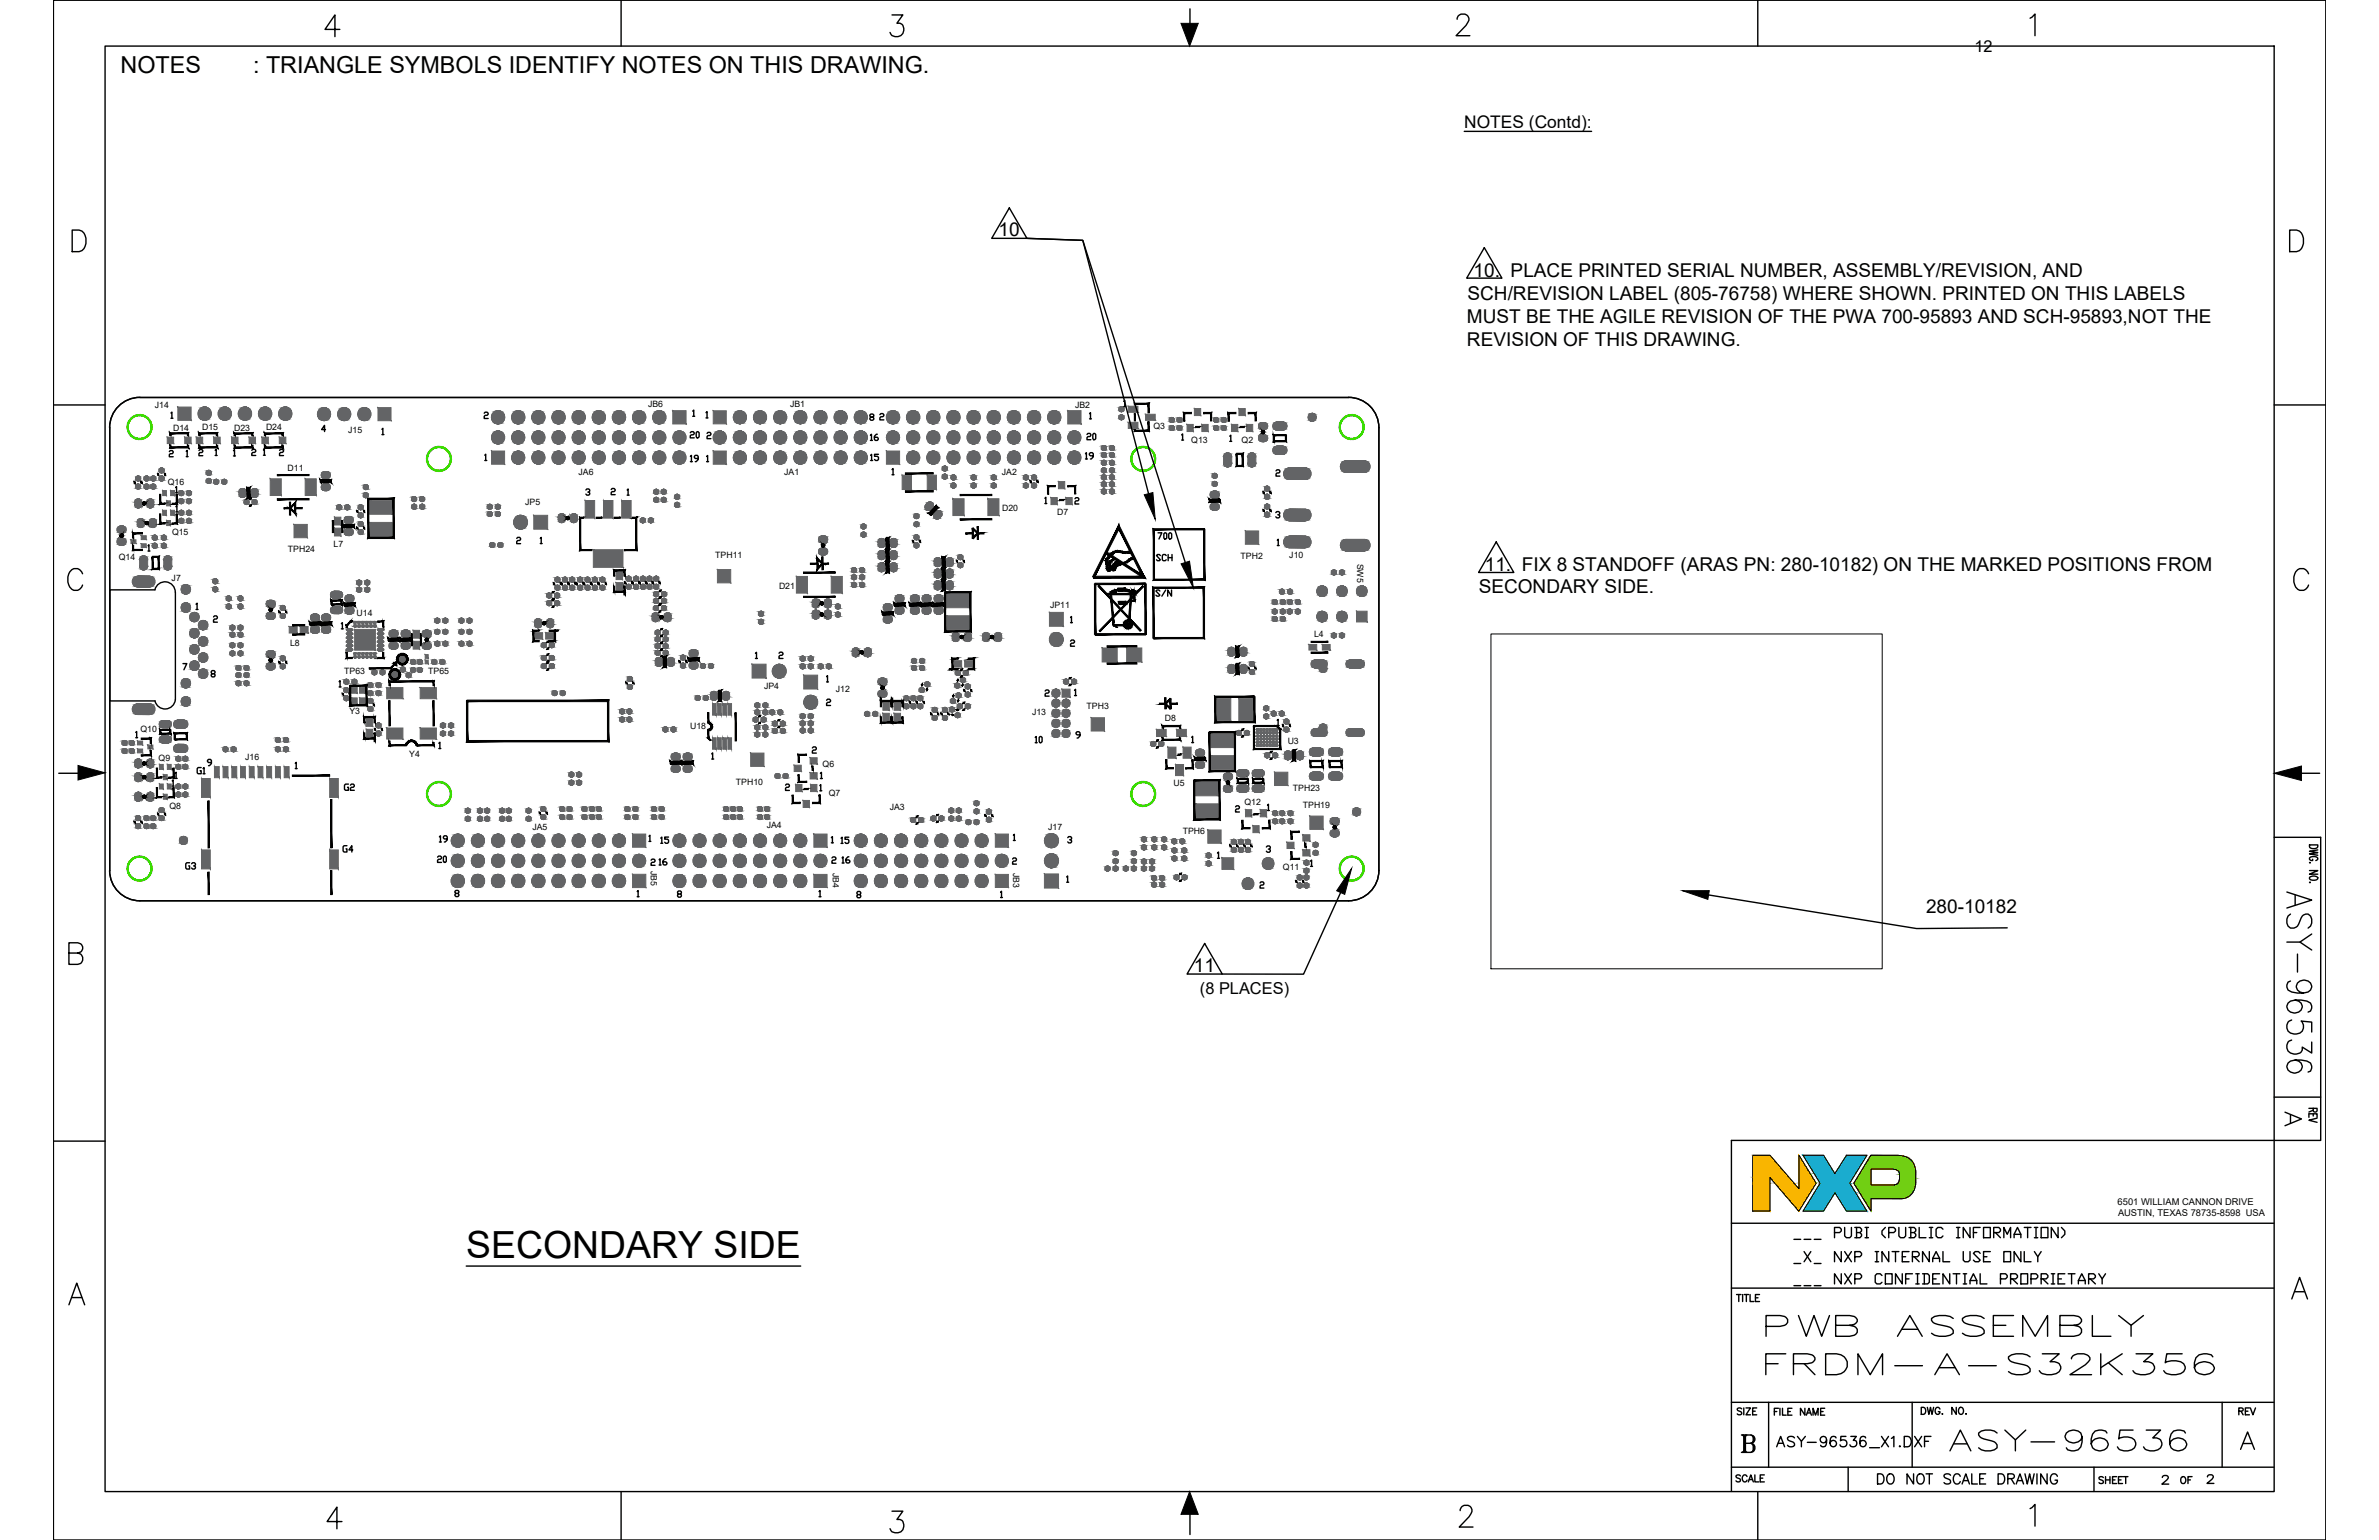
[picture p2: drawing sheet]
<svg xmlns="http://www.w3.org/2000/svg" width="432mm" height="279mm" viewBox="0 0 432 279" stroke-linecap="round" stroke-linejoin="round" font-family="sans-serif">
<defs><g id="words">
<text font-size="6.8" x="84.6" y="228.3">SECONDARY SIDE</text>
<g font-size="4.2">
<text x="21.9" y="13.2">NOTES</text>
<text x="45.9" y="13.2">: TRIANGLE SYMBOLS IDENTIFY NOTES ON THIS DRAWING.</text>
</g>
<g font-size="3.5">
<text x="181.3" y="42.8">10</text>
<text x="267.5" y="50.3">10. PLACE PRINTED SERIAL NUMBER, ASSEMBLY/REVISION, AND</text>
<text x="266.3" y="58.6">MUST BE THE AGILE REVISION OF THE PWA 700-95893 AND SCH-95893,NOT THE</text>
<text x="266.4" y="54.4">SCH/REVISION LABEL (805-76758) WHERE SHOWN. PRINTED ON THIS LABELS</text>
<text x="266.3" y="62.8">REVISION OF THIS DRAWING.</text>
<text x="268.4" y="107.7">SECONDARY SIDE.</text>
<text x="269.5" y="103.5">11. FIX 8 STANDOFF (ARAS PN: 280-10182) ON THE MARKED POSITIONS FROM</text>
<text x="349.6" y="165.6">280-10182</text>
<text x="216.7" y="176.3">11</text>
</g>
<text font-size="3.2" x="265.8" y="23.2">NOTES (Contd):</text>
<g font-size="3">
<text x="358.4" y="9.5">12</text>
<text x="217.8" y="180.4">(8 PLACES)</text>
</g>
<g font-size="1.7">
<text x="384.4" y="218.7">6501 WILLIAM CANNON DRIVE</text>
<text x="384.4" y="220.7">AUSTIN, TEXAS 78735-8598 USA</text>
</g>
<g font-size="1.6">
<text x="28.1" y="74">J14</text>
<text x="36.7" y="78">D15</text>
<text x="117.6" y="73.8">JB6</text>
<text x="143.4" y="73.9">JB1</text>
<text x="195.1" y="74">JB2</text>
<text x="209.4" y="77.8">Q3</text>
<text x="31.4" y="78.2">D14</text>
<text x="42.5" y="78.1">D23</text>
<text x="48.3" y="78">D24</text>
<text x="63.2" y="78.5">J15</text>
<text x="216.2" y="80.4">Q13</text>
<text x="225.4" y="80.3">Q2</text>
<text x="30.5" y="87.9">Q16</text>
<text x="52.2" y="85.5">D11</text>
<text x="105" y="86.1">JA6</text>
<text x="142.3" y="86.3">JA1</text>
<text x="181.8" y="86.1">JA2</text>
<text x="95.3" y="91.7">JP5</text>
<text x="181.9" y="92.6">D20</text>
<text x="191.9" y="93.5">D7</text>
<text x="21.5" y="101.5">Q14</text>
<text x="31.2" y="97">Q15</text>
<text x="52.3" y="100.1">TPH24</text>
<text x="60.5" y="99.3">L7</text>
<text x="129.8" y="101.2">TPH11</text>
<text x="225.2" y="101.4">TPH2</text>
<text x="234" y="101.3">J10</text>
<text x="31.2" y="105.4">J7</text>
<text x="141.4" y="106.9">D21</text>
<text x="246.4" y="102.3" transform="rotate(90 246.4 102.3)">SW5</text>
<text x="64.7" y="111.7">U14</text>
<text x="190.6" y="110.3">JP11</text>
<text x="52.7" y="117.2">L8</text>
<text x="238.5" y="115.6">L4</text>
<text x="62.5" y="122.3">TP63</text>
<text x="77.7" y="122.2">TP65</text>
<text x="138.7" y="125.1">JP4</text>
<text x="151.7" y="125.5">J12</text>
<text x="63.4" y="129.6">Y3</text>
<text x="187.3" y="129.7">J13</text>
<text x="197.2" y="128.7">TPH3</text>
<text x="211.4" y="130.8">D8</text>
<text x="25.5" y="132.7">Q10</text>
<text x="44.5" y="137.9">J16</text>
<text x="74.3" y="137.3">Y4</text>
<text x="125.3" y="132.3">U18</text>
<text x="233.7" y="134.9">U3</text>
<text x="28.8" y="138.1">Q9</text>
<text x="133.6" y="142.4">TPH10</text>
<text x="149.3" y="139.2">Q6</text>
<text x="213" y="142.7">U5</text>
<text x="234.7" y="143.6">TPH23</text>
<text x="30.8" y="146.8">Q8</text>
<text x="150.4" y="144.4">Q7</text>
<text x="161.5" y="147">JA3</text>
<text x="225.9" y="146">Q12</text>
<text x="236.5" y="146.5">TPH19</text>
<text x="96.6" y="150.6">JA5</text>
<text x="139.2" y="150.2">JA4</text>
<text x="190.2" y="150.6">J17</text>
<text x="214.7" y="151.3">TPH6</text>
<text x="118.1" y="158" transform="rotate(90 118.1 158)">JB5</text>
<text x="151.2" y="158.4" transform="rotate(90 151.2 158.4)">JB4</text>
<text x="183.9" y="158.4" transform="rotate(90 183.9 158.4)">JB3</text>
<text x="232.9" y="157.8">Q11</text>
</g>
</g></defs>
<!-- layer: PACKAGE -->
<g fill="#000" stroke="#000" stroke-width=".18">
<path d="M229.2 78.4h.1zM22 97.1h.2zM26.1 91.3h.2zM26.1 91.4h.1zM103 93.9h.1zM103 94.1h.1zM149.3 98.9h.2zM49.1 110.6h.1zM49.1 119.7h.1zM98.7 113h.1zM120 111.9h.1zM149.1 109.5h.1z"/>
<path d="M149.1 111.6h.1zM149.1 111.4h.1zM149.1 109.4h.1zM174.5 115.5h.2zM160.1 124.8h.2zM160.1 124.7h.2zM26.1 144.6h.2zM26.1 141.1h.2zM222.8 142h.2zM242.1 150.1h.3z"/>
<path d="M30.8 78.5v.5h.2zM30.8 78.5l.2 .2v.3zM30.8 78.5l.2 .2 3.2-.2zM31 78.7l3.2-.2-.2 .2zM34 78.7l.2 .4v-.6zM34 78.7l.2 .4h-.2z"/>
<path d="M36.1 78.5v.5h.2zM36.1 78.5l.2 .2v.3zM36.1 78.5l.2 .2 3.2-.2zM36.3 78.7l3.2-.2-.2 .2zM39.3 78.7l.2 .4v-.6zM39.3 78.7l.2 .4h-.2z"/>
<path d="M42.5 78.5v.5h.2zM42.5 78.5l.2 .2v.3zM42.5 78.5l.2 .2 3.2-.2zM42.7 78.7l3.2-.2-.2 .2zM45.7 78.7l.2 .4v-.6zM45.7 78.7l.2 .4h-.2z"/>
<path d="M48 78.5v.5h.2zM48 78.5l.2 .2v.3zM48 78.5l.2 .2 3.2-.2zM48.2 78.7l3.2-.2-.2 .2zM51.2 78.7l.2 .4v-.6zM51.2 78.7l.2 .4h-.2z"/>
<path d="M205.9 75.1l.2 1.3v-1.3zM205.9 75.1l.2 1.3h-.2z"/>
<path d="M208.4 73.4v1.5h.2zM208.4 73.4l.2-.2v1.7zM206.1 73.4h2.3l.2-.2zM205.9 73.2h2.7l-2.5 .2zM205.9 73.2l.2 .2zM205.9 73.2l.2 .2h-.2z"/>
<path d="M208.4 76.5l.2 1.8v-1.8zM208.4 76.5l.2 1.8-.2-.3zM205.9 78.3h2.7l-.2-.3zM206.1 78h2.3l-2.5 .3zM205.9 78v.3l.2-.3zM205.9 78h.2z"/>
<path d="M214.8 74.8v1.6h.2zM214.8 74.8l.2 .3v1.3zM214.8 74.8l.2 .3 1.2-.3zM215 75.1l1.2-.3v.3z"/>
<path d="M217 77.4v.2l.8-.2zM217 77.6l.8-.2v.2z"/>
<path d="M218.5 74.8v.3l1.4-.3zM218.5 75.1l1.4-.3-.2 .3zM219.9 74.8l-.2 .3 .2 1.3zM219.7 75.1l.2 1.3h-.2z"/>
<path d="M222.9 74.8v1.6h.2zM222.9 74.8l.2 .3v1.3zM222.9 74.8l.2 .3 1.2-.3zM223.1 75.1l1.2-.3v.3z"/>
<path d="M225.1 77.4v.2l.7-.2zM225.1 77.6l.7-.2v.2z"/>
<path d="M226.5 74.8v.3l1.5-.3zM226.5 75.1l1.5-.3-.2 .3zM228 74.8l-.2 .3 .2 1.3zM227.8 75.1l.2 1.3h-.2z"/>
<path d="M229.2 78.3h.1zM229.2 78.3h.1z"/>
<path d="M229.2 78.3h.1zM229.2 78.3h.1z"/>
<path d="M229.2 78.5h.1zM229.2 78.5h.1z"/>
<path d="M229.2 78.5h.1zM229.2 78.5h.1z"/>
<path d="M229.2 78.3h.1zM229.2 78.3h.1z"/>
<path d="M229.2 78.3l.1 .1zM229.2 78.3l.1 .1z"/>
<path d="M229.2 78.4h.1zM229.2 78.4h.1z"/>
<path d="M229.2 78.4h.2zM229.2 78.4h.2z"/>
<path d="M229.2 78.4h.1zM229.2 78.4h.1zM229.2 78.4h.1z"/>
<path d="M229.2 78.4h.1zM229.2 78.4l.1 .1z"/>
<path d="M229.2 78.4h.2zM229.2 78.4h.1z"/>
<path d="M229.3 78.4h.3l-.1 .1zM229.3 78.4h.3zM229.3 78.4l.2-.1 .1 .1zM229.3 78.4l.2-.1zM229.4 78.1l.1 .2-.2 .1zM229.4 78.1l-.1 .3zM229.3 78.1h.1l-.1 .2zM229.3 78.1v.2zM229.1 78.1h.2v.2zM229.1 78.1l.2 .2zM229.1 78.1l.1 .2h-.2zM229 78.3h.2zM229 78.3l.2 .1h-.2zM229 78.4h.2zM229 78.4h.2l-.2 .1zM229 78.5l.2-.1zM229 78.5l.2-.1-.1 .3zM229.2 78.4l-.1 .3zM229.2 78.5l.1 .2h-.2zM229.2 78.5l.1 .2zM229.3 78.5l.1 .2h-.1zM229.3 78.5l.1 .2zM229.3 78.5h.2l-.1 .2zM229.3 78.5h.2z"/>
<path d="M231.3 79.1h2.1v-.3zM231.1 78.8h2.3l-2.1 .3zM231.1 78.8l.2 1.1v-.8zM231.1 78.8l.2 1.1-.2 .3zM231.3 79.9l-.2 .3 2.2-.3zM231.1 80.2l2.2-.3 .2 .3zM233.3 79v.9l.2 .3zM233.3 79h.2v1.2z"/>
<path d="M22 97.1h.1zM22 97.1h.1z"/>
<path d="M22 97.1h.1zM22 97.1h.1z"/>
<path d="M22 97.1h.2zM22 97.1h.2zM22 97.1h.2z"/>
<path d="M22 97.2h.1zM22 97.2h.2z"/>
<path d="M22 97.2l.1 .1zM22 97.2l.1 .1z"/>
<path d="M22 97.3h.1zM22 97.3h.1z"/>
<path d="M22 97.1l.2 .1zM22 97.1l.2 .1z"/>
<path d="M22 97.2h.2zM22 97.2h.2z"/>
<path d="M22 97.2h.2zM22 97.2h.2z"/>
<path d="M22 97.2h.2zM22 97.2h.2z"/>
<path d="M22 97.2h.2zM22 97.2h.2z"/>
<path d="M22.1 97.2h.3l-.1 .1zM22.1 97.2h.3zM22.1 97.2l.2-.2 .1 .2zM22.1 97.1l.2-.1zM22.2 96.9l.1 .1-.2 .1zM22.2 96.9l-.1 .2zM22.1 96.9h.1l-.1 .2zM22.1 96.9v.2zM21.9 96.9h.2v.2zM21.9 96.9l.2 .2zM21.9 96.9l.1 .2-.2-.1zM21.8 97l.2 .1zM21.8 97l.2 .1-.2 .1zM21.8 97.2l.2-.1zM21.8 97.2h.2l-.2 .1zM21.8 97.3l.2-.1zM21.8 97.3l.2-.1-.1 .2zM22 97.2l-.1 .2zM22 97.2l.1 .3-.2-.1zM22 97.2l.1 .3zM22.1 97.3l.1 .1-.1 .1zM22.1 97.3l.1 .1zM22.1 97.2l.2 .1-.1 .1zM22.1 97.2l.2 .1z"/>
<path d="M24 96.6v1h.3zM24 96.6l.3 .3v.7zM24 96.6l.3 .3 1.6-.3zM24.3 96.9l1.6-.3v.3z"/>
<path d="M24 98.9l.3 .8v-.8zM24 98.9l.3 .8-.3 .2zM24 99.9l1.9-.2h-1.6zM24 99.9l1.9-.2v.2z"/>
<path d="M24.3 87.4v.3h.3zM24.3 87.4h.3v.3z"/>
<path d="M25.6 87.4l.2 .3v-.3zM25.6 87.4l.2 .3h-.2z"/>
<path d="M26.1 91.2h.1zM26.1 91.2h.1z"/>
<path d="M26.1 91.2l.2 .1zM26.1 91.2l.2 .1zM26.1 91.3h.2z"/>
<path d="M26.1 91.3h.2zM26.1 91.3h.2z"/>
<path d="M26.1 91.4h.2zM26.1 91.4h.2z"/>
<path d="M26.1 91.4h.2zM26.1 91.4h.2z"/>
<path d="M26.1 91.4h.2zM26.1 91.4h.1z"/>
<path d="M26.1 91.3h.2zM26.1 91.3h.2z"/>
<path d="M26.1 91.3h.2zM26.1 91.3h.2z"/>
<path d="M26.1 91.3l.2 .1zM26.1 91.3l.2 .1z"/>
<path d="M26.1 91.4h.2zM26.1 91.4h.2z"/>
<path d="M26.2 91.4l.3-.1-.1 .2zM26.3 91.3h.2zM26.3 91.3l.1-.1 .1 .1zM26.2 91.3l.2-.1zM26.3 91.1l.1 .1-.2 .1zM26.3 91.1l-.1 .2zM26.2 91l.1 .1-.1 .2zM26.2 91v.3zM26 91.1l.2-.1v.2zM26 91.1l.2 .2zM26 91.1l.2 .2-.3-.1zM25.9 91.2l.3 .1zM25.9 91.2l.2 .1h-.2zM25.9 91.3h.2zM25.9 91.3h.2l-.2 .2zM25.9 91.5l.2-.2zM25.9 91.5l.2-.1-.1 .2zM26.1 91.4l-.1 .2zM26.2 91.4v.2h-.2zM26.2 91.4v.2zM26.2 91.4l.1 .2h-.1zM26.2 91.4l.1 .2zM26.2 91.4l.2 .1-.1 .1zM26.2 91.4l.2 .1z"/>
<path d="M26.6 94.8h.1zM26.6 94.8h.1z"/>
<path d="M26.6 94.8h.1zM26.6 94.8h.1z"/>
<path d="M26.6 94.8h.1zM26.6 94.8h.1zM26.6 94.8h.1zM26.6 94.8h.1z"/>
<path d="M26.6 95h.1zM26.6 95h.1z"/>
<path d="M26.6 94.8l.2 .1zM26.6 94.8l.2 .1z"/>
<path d="M26.6 94.9l.1 .1zM26.6 94.9l.1 .1z"/>
<path d="M26.6 95h.1zM26.6 95h.1z"/>
<path d="M26.6 95h.1zM26.6 95h.1z"/>
<path d="M26.5 94.9h.3zM26.5 94.9h.3zM26.5 94.9h.3zM26.5 94.9h.3z"/>
<path d="M26.5 94.9h.3zM26.5 94.9h.3z"/>
<path d="M26.5 94.9h.3zM26.5 94.9h.2z"/>
<path d="M26.7 94.9h.2v.1zM26.7 94.9h.2zM26.7 94.9l.2-.2v.2zM26.7 94.9l.2-.2zM26.8 94.6l.1 .1-.2 .2zM26.8 94.6l-.1 .3zM26.6 94.6h.2l-.1 .2zM26.6 94.6l.1 .2zM26.5 94.6h.1v.2zM26.5 94.6l.1 .2zM26.4 94.7l.1-.1 .1 .2zM26.4 94.7l.2 .2zM26.4 94.7l.2 .2h-.2zM26.4 94.9h.2zM26.4 94.9h.2l-.2 .1zM26.4 95l.2-.1zM26.4 95l.2-.1-.1 .2zM26.6 94.9l-.1 .2zM26.6 95v.2l-.1-.1zM26.6 95v.2zM26.6 95l.2 .1-.2 .1zM26.6 95l.2 .1zM26.7 95h.2l-.1 .1zM26.7 95h.2z"/>
<path d="M28.6 85.9v.3h.2zM28.6 85.9h.2v.3z"/>
<path d="M29 91.5h1v-.2zM29.2 91.3h.8l-1 .2zM29 89.7v1.8l.2-.2zM29 89.7h.2v1.6z"/>
<path d="M29 95.1h1v-.2zM29.2 94.9h.8l-1 .2zM29 93.2v1.9l.2-.2zM29 93.2h.2v1.7z"/>
<path d="M29.8 85.9l.3 .3v-.3zM29.8 85.9l.3 .3h-.3z"/>
<path d="M31.2 91.3v.2l.8-.2zM31.2 91.5l.8-.2 .2 .2zM32 89.7v1.6l.2 .2zM32 89.7h.2v1.8z"/>
<path d="M31.2 94.9v.2l.8-.2zM31.2 95.1l.8-.2 .2 .2zM32 93.2v1.7l.2 .2zM32 93.2h.2v1.9z"/>
<path d="M34 80.8l.2 .5v-.5zM34 80.8l.2 .5-.2-.3zM30.8 81.3h3.4l-.2-.3zM31 81h3l-3.2 .3zM30.8 80.7v.6l.2-.3zM30.8 80.7h.2v.3z"/>
<path d="M39.3 80.8l.2 .5v-.5zM39.3 80.8l.2 .5-.2-.3zM36.1 81.3h3.4l-.2-.3zM36.1 81.3l.2-.3h3zM36.1 80.7v.6l.2-.3zM36.1 80.7h.2v.3z"/>
<path d="M45.2 88.6v1.8h.2zM45.4 88.4v2l-.2-1.8zM45 88.6l.4-.2zM44.8 88.4h.6l-.4 .2zM44.8 88.4l.2 1.9v-1.7zM44.8 88.4l.2 1.9-.2 .2zM44.8 90.5l.5-.2h-.3zM44.8 90.5l.5-.2v.2z"/>
<path d="M45.3 90.4v.2l.3-.2zM45.3 90.6l.3-.2v.2z"/>
<path d="M45.3 91.8h.3v-.2zM45.3 91.6h.3l-.3 .2z"/>
<path d="M45.7 80.8l.2 .5v-.5zM45.7 80.8l.2 .5-.2-.2zM42.5 81.3h3.4l-.2-.2zM42.7 81.1h3l-3.2 .2zM42.5 80.8v.5l.2-.2zM42.5 80.8h.2v.3z"/>
<path d="M50.3 86.1v.2l5.8-.2zM50.3 86.3l5.8-.2v.2z"/>
<path d="M50.3 90.5v.2l5.8-.2zM50.3 90.7l5.8-.2v.2z"/>
<path d="M51.2 80.8l.2 .5v-.5zM51.2 80.8l.2 .5-.2-.2zM48 81.3h3.4l-.2-.2zM48 81.3l.2-.2h3zM48 80.8v.5l.2-.2zM48 80.8h.2v.3z"/>
<path d="M52.7 92.1l-.1 .2 .8 .5zM52.6 92.3l.8 .5 .3 .6zM53.4 91.5v1.3l.3 .6zM53.7 91v2.4l-.3-1.9zM53.7 91l-1 1.3 .7-.8zM53.7 91l-1 1.3-.1-.2zM51.5 92.3h1.2l-.1-.2zM51.5 92.1h1.1l-1.1 .2z"/>
<path d="M52.5 91.1l.2 2.4v-2.4zM52.5 91.1l.2 2.4h-.2z"/>
<path d="M53.6 92.1v.2l1.2-.2zM53.6 92.3l1.2-.2v.2z"/>
<path d="M58.2 87.4v.2l1.7-.2zM58.2 87.6l1.7-.2 .3 .2zM59.9 87.2l.3 .4zM59.9 87.2l.3-.2v.6zM58.3 87.2h1.6l.3-.2zM58.1 87h2.1l-1.9 .2zM58.1 87l.2 .5v-.3zM58.1 87l.2 .5h-.2z"/>
<path d="M60.3 94.4l.3 2.2v-2.2zM60.3 94.4l.3 2.2h-.3z"/>
<path d="M62 94.4v2.2h.2zM62 94.4h.2v2.2z"/>
<path d="M62.4 95.5v.2l1.7-.2zM62.4 95.7l1.7-.2 .2 .2zM64.1 95.4l.2 .3zM64.1 95.4l.2-.3v.6zM62.5 95.4h1.6l.2-.3zM62.3 95.1h2l-1.8 .3zM62.3 95.1l.2 .5v-.2zM62.3 95.1l.2 .5h-.2z"/>
<path d="M64.7 92.6v.3h.3zM64.7 92.6h.3v.3z"/>
<path d="M64.7 95.7v.2h.3zM64.7 95.7h.3v.2z"/>
<path d="M66 92.6l.2 .3v-.3zM66 92.6l.2 .3h-.2z"/>
<path d="M66 95.7l.2 .2v-.2zM66 95.7l.2 .2h-.2z"/>
<path d="M66.7 90.5l.3 7v-7zM66.7 90.5l.3 7-.3 .2zM67 97.5l-.3 .2 4.6-.2zM66.7 97.7l4.6-.2 .3 .2zM71.3 90.6v6.9l.3 .2zM71.3 90.6l.3-.2v7.3zM66.8 90.6h4.5l.3-.2zM66.8 90.4h4.8l-4.8 .2z"/>
<path d="M103 93.9h.1zM103 93.9h.1z"/>
<path d="M103 94.1h.1zM103 94.1h.1z"/>
<path d="M103 93.9l.1 .1zM103 93.9l.1 .1z"/>
<path d="M103 94.1h.1zM103 94.1h.1z"/>
<path d="M103 94h.1zM103 94h.1zM103 94h.1zM103 94h.1z"/>
<path d="M103 94h.1zM103 94h.1zM103 94h.1zM103 94h.1z"/>
<path d="M103 94h.1zM103 94h.1z"/>
<path d="M103 94h.1zM103 94h.1z"/>
<path d="M103 94l.1 .1zM103 94l.1 .1z"/>
<path d="M103 94.1h.1zM103 94.1h.1z"/>
<path d="M103.1 94h.2v.1zM103.1 94h.2zM103.1 94l.2-.1v.1zM103.1 94l.2-.1zM103.2 93.7l.1 .2-.2 .1zM103.2 93.7l-.1 .3zM103.1 93.7h.1l-.1 .2zM103.1 93.7v.2zM102.9 93.7h.2v.2zM102.9 93.7l.2 .2zM102.9 93.7l.1 .2h-.2zM102.8 93.9l.2 .1zM102.8 93.9l.2 .1h-.2zM102.8 94h.2zM102.8 94h.2l-.2 .1zM102.8 94.1l.2-.1zM102.8 94.1l.2-.1-.1 .3zM103 94l-.1 .3zM103 94.1l.1 .2h-.2zM103 94.1l.1 .2zM103.1 94.1l.1 .2h-.1zM103.1 94.1l.1 .2zM103.1 94.1h.2l-.1 .2zM103.1 94.1h.2z"/>
<path d="M105.4 94h.6v-.2zM105.2 93.8h.8l-.6 .2zM105.2 93.8l.2 5.9v-5.7zM105.2 93.8l.2 5.9-.2 .2zM105.4 99.7l-.2 .2 2.2-.2zM105.2 99.9l2.2-.2v.2z"/>
<path d="M108.2 94h1.1v-.2zM108.2 93.8h1.1l-1.1 .2z"/>
<path d="M111.5 94h1.1v-.2zM111.5 93.8h1.1l-1.1 .2z"/>
<path d="M113.3 99.7v.2l2.1-.2zM113.3 99.9l2.1-.2 .2 .2zM115.4 94v5.7l.2 .2zM115.4 94l.2-.2v6.1zM114.8 94h.6l.2-.2zM114.8 93.8h.8l-.8 .2z"/>
<path d="M149.4 98.9h.1zM149.3 98.9h.2z"/>
<path d="M149.3 98.9h.2zM149.3 98.9h.2zM149.3 98.9h.2z"/>
<path d="M149.3 99.1h.2zM149.3 99.1h.1z"/>
<path d="M149.3 98.9h.2zM149.3 98.9h.2z"/>
<path d="M149.3 99h.2zM149.3 99h.2z"/>
<path d="M149.3 99h.2zM149.3 99h.2z"/>
<path d="M149.3 99h.2zM149.3 99l.2 .1z"/>
<path d="M149.3 98.9l.2 .1zM149.3 98.9l.2 .1z"/>
<path d="M149.3 99h.2zM149.3 99h.2z"/>
<path d="M149.3 99h.2zM149.3 99h.2z"/>
<path d="M149.3 99h.2zM149.3 99h.2z"/>
<path d="M149.5 99h.2l-.1 .1zM149.5 99h.2zM149.5 99l.1-.2 .1 .2zM149.5 98.9l.1-.1zM149.5 98.7l.1 .1-.1 .1zM149.5 98.7v.2zM149.4 98.7h.1l-.1 .2zM149.4 98.7v.2zM149.2 98.7h.2v.2zM149.2 98.7l.2 .2zM149.2 98.7l.2 .2-.3-.1zM149.1 98.8l.3 .1zM149.1 98.8l.2 .1-.2 .1zM149.1 99l.2-.1zM149.1 99h.2l-.2 .1zM149.1 99.1l.2-.1zM149.1 99.1l.2-.1-.1 .2zM149.3 99l-.1 .2zM149.4 99v.3l-.2-.1zM149.4 99v.3zM149.4 99l.1 .2-.1 .1zM149.4 99l.1 .2zM149.4 99l.2 .1-.1 .1zM149.4 99l.2 .1z"/>
<path d="M160.8 97.6l.2 1.7v-1.7zM160.8 97.6l.2 1.7-.2 .2zM161 99.3l-.2 .2 .4-.2zM160.8 99.5l.4-.2 .2 .2zM161.2 97.7v1.6l.2 .2zM161.2 97.7l.2-.2v2zM160.9 97.7h.3l.2-.2zM160.9 97.5h.5l-.5 .2z"/>
<path d="M160.8 99.8l.2 1.7v-1.7zM160.8 99.8l.2 1.7-.2 .2zM160.8 101.7l.4-.2zM160.8 101.7l.4-.2 .2 .2zM161.2 99.9v1.6l.2 .2zM161.2 99.9l.2-.2v2zM160.9 99.9h.3l.2-.2zM160.9 99.7h.5l-.5 .2z"/>
<path d="M164.3 85.8v.2l5.1-.2zM164.3 86l5.1-.2v.2z"/>
<path d="M164.3 89v.3l5.1-.3zM164.3 89.3l5.1-.3v.3z"/>
<path d="M165.6 98.1v.3h.2zM165.6 98.1h.2v.3z"/>
<path d="M166.9 98.1l.2 .3v-.3zM166.9 98.1l.2 .3h-.2z"/>
<path d="M170.1 92.1l-1.3 1.2 .2 .2zM170.1 92.1h.3l-1.4 1.4zM169.9 92l.5 .1zM169.9 91.7l.5 .4-.5-.1zM169.9 91.7l-1.1 1.4 1.1-1.1zM169.9 91.7l-1.1 1.4h-.3zM168.5 93.1l.5 .2-.2-.2zM168.5 93.1l.5 .2-.2 .2z"/>
<path d="M176.5 97.6l.1 .1 .8-1zM177.4 96.7l.2 .1-1 .9z"/>
<path d="M175.3 96.9h1.3v-.3zM175.3 96.6h1.3l-1.3 .3z"/>
<path d="M176.5 95.8l.2 1.9v-1.9zM176.5 95.8l.2 1.9h-.2z"/>
<path d="M177.4 95.5v2.4h.2zM177.4 95.5h.2v2.4z"/>
<path d="M176.5 95.9l.9 .9 .2-.1zM176.5 95.9l.1-.1 1 .9z"/>
<path d="M177.5 96.6v.3l1.1-.3zM177.5 96.9l1.1-.3v.3z"/>
<path d="M174.3 94.3h5.7v-.2zM174.3 94.1h5.7l-5.7 .2z"/>
<path d="M174.3 89.9h5.7v-.2zM174.3 89.7h5.7l-5.7 .2z"/>
<path d="M187 87.2v.3h.2zM187 87.2h.2v.3z"/>
<path d="M188.2 87.2l.2 .3v-.3zM188.2 87.2l.2 .3h-.2z"/>
<path d="M190.1 88.1v1.6h.2zM190.1 88.1l.2 .2v1.4zM190.1 88.1l.2 .2 1.2-.2zM190.3 88.3l1.2-.2v.2z"/>
<path d="M192.3 90.6v.2l.8-.2zM192.3 90.8l.8-.2v.2z"/>
<path d="M193.8 88.1v.2l1.4-.2zM193.8 88.3l1.4-.2-.2 .2zM195.2 88.1l-.2 .2 .2 1.3zM195 88.3l.2 1.3h-.2z"/>
<path d="M219.7 90.8h1.7v-.2zM219.5 90.6h1.9l-1.7 .2zM219.5 90.6l.2 .3zM219.5 90.6l.2 .3-.2 .2zM219.7 90.9l-.2 .2 1.8-.2zM219.5 91.1l1.8-.2 .2 .2zM221.3 90.7v.2l.2 .2zM221.3 90.7h.2v.4z"/>
<path d="M224.4 82.3l.2 2.1v-2.1zM224.4 82.3l.2 2.1-.2 .2zM224.6 84.4l-.2 .2 1-.2zM224.4 84.6l1-.2 .3 .2zM225.4 82.5v1.9l.3 .2zM225.4 82.5l.3-.3v2.4zM224.5 82.5h.9l.3-.3zM224.5 82.2h1.2l-1.2 .3z"/>
<path d="M229.3 89.2v.3h.2zM229.3 89.2h.2v.3z"/>
<path d="M229.3 92.5v.3h.2zM229.3 92.5h.2v.3z"/>
<path d="M230.5 89.2l.2 .3v-.3zM230.5 89.2l.2 .3h-.2z"/>
<path d="M230.5 92.5l.2 .3v-.3zM230.5 92.5l.2 .3h-.2z"/>
<path d="M27.6 101l.2 2.1v-2.1zM27.6 101l.2 2.1-.2 .2zM27.8 103.1l-.2 .2 1.1-.2zM27.6 103.3l1.1-.2 .2 .2zM28.7 101.1v2l.2 .2zM28.9 100.9v2.4l-.2-2.2zM27.7 101.1h1l.2-.2zM27.7 100.9h1.2l-1.2 .2z"/>
<path d="M49.1 110.6h.1zM49.1 110.6h.1z"/>
<path d="M49.1 119.7h.1zM49.1 119.7h.1z"/>
<path d="M49.1 110.6h.1zM49.1 110.6h.1zM49 110.6h.2z"/>
<path d="M49.1 110.7h.1zM49.1 110.7h.1z"/>
<path d="M49.1 119.7h.1zM49.1 119.7h.1zM49 119.7h.2z"/>
<path d="M49.1 119.9h.1zM49.1 119.9h.1z"/>
<path d="M49 110.6h.2zM49 110.6h.2z"/>
<path d="M49 110.7h.2zM49 110.7h.2z"/>
<path d="M49 110.7h.2zM49 110.7h.2z"/>
<path d="M49.1 110.7h.1zM49.1 110.7h.1z"/>
<path d="M49 119.7l.2 .1zM49 119.7l.2 .1z"/>
<path d="M49 119.8h.2zM49 119.8h.2z"/>
<path d="M49 119.8l.2 .1zM49 119.8l.2 .1z"/>
<path d="M49.1 119.9h.1zM49.1 119.9h.1z"/>
<path d="M49 110.6h.2zM49 110.6h.2z"/>
<path d="M49 110.6l.2 .1zM49 110.6l.2 .1z"/>
<path d="M49 110.7h.2zM49 110.7h.2z"/>
<path d="M49 110.7h.2zM49 110.7h.2z"/>
<path d="M49 119.8h.2zM49 119.8h.2z"/>
<path d="M49 119.8h.2zM49 119.8h.2z"/>
<path d="M49 119.8h.2zM49 119.8h.2z"/>
<path d="M49 119.8h.2zM49 119.8h.2z"/>
<path d="M49.2 110.7h.2v.1zM49.2 110.7h.2zM49.2 110.7l.2-.2v.2zM49.2 110.6l.2-.1zM49.3 110.4l.1 .1-.2 .1zM49.3 110.4l-.1 .2zM49.1 110.4h.2l-.1 .2zM49.1 110.4l.1 .2zM49 110.4h.1v.2zM49 110.4l.1 .2zM48.9 110.5l.1-.1 .1 .2zM48.9 110.5l.2 .1zM48.9 110.5l.2 .1-.3 .1zM48.8 110.7l.3-.1zM48.8 110.7h.3l-.2 .1zM48.9 110.8l.2-.1zM48.9 110.8l.2-.1-.1 .2zM49.1 110.7l-.1 .2zM49.1 110.7v.3l-.1-.1zM49.1 110.7v.3zM49.1 110.7l.2 .2-.2 .1zM49.1 110.7l.2 .2zM49.2 110.7l.2 .1-.1 .1zM49.2 110.7l.2 .1z"/>
<path d="M49.2 119.8h.2v.2zM49.2 119.8h.2zM49.2 119.8l.2-.1v.1zM49.2 119.8l.2-.1zM49.3 119.5l.1 .2-.2 .1zM49.3 119.5l-.1 .3zM49.1 119.5h.2l-.1 .2zM49.1 119.5l.1 .2zM49 119.5h.1v.2zM49 119.5l.1 .2zM48.9 119.7l.1-.2 .1 .2zM48.9 119.7h.2zM48.9 119.7l.2 .1h-.3zM48.8 119.8h.3zM48.8 119.8h.3l-.2 .2zM48.9 120l.2-.2zM48.9 120l.2-.2-.1 .3zM49.1 119.8l-.1 .3zM49.1 119.9v.2h-.1zM49.1 119.9v.2zM49.1 119.9l.2 .2h-.2zM49.1 119.9l.2 .2zM49.2 119.9l.2 .1-.1 .1zM49.2 119.9l.2 .1z"/>
<path d="M50.6 110.9v.3h.2zM50.6 110.9h.2v.3z"/>
<path d="M51.8 110.9l.2 .3v-.3zM51.8 110.9l.2 .3h-.2z"/>
<path d="M53.1 115v.2l2.2-.2zM53.1 115.2l2.2-.2v.2z"/>
<path d="M53.1 113.5h2.2v-.2zM53.1 113.3h2.2l-2.2 .2z"/>
<path d="M56.3 113.2v.2l1.7-.2zM56.3 113.4l1.7-.2 .2 .2zM58 113.1l.2 .3zM58 113.1l.2-.3v.6zM56.4 113.1h1.6l.2-.3zM56.2 112.8h2l-1.8 .3zM56.2 112.8l.2 .5v-.2zM56.2 112.8l.2 .5h-.2z"/>
<path d="M58.3 113.2v.2l1.7-.2zM58.3 113.4l1.7-.2 .2 .2zM60 113.1l.2 .3zM60 113.1l.2-.3v.6zM58.4 113.1h1.6l.2-.3zM58.2 112.8h2l-1.8 .3zM58.2 112.8l.2 .5v-.2zM58.2 112.8l.2 .5h-.2z"/>
<path d="M60 108.8v.8h.3zM60 108.8l.3 .3v.5zM60 108.8l.3 .3 1.8-.3zM60.3 109.1l1.8-.3-.2 .3zM62.1 108.8l-.2 .3 .2 .7zM61.9 109.1l.2 .7-.2-.3zM60.2 109.8h1.9l-.2-.3zM60.2 109.5h1.7l-1.7 .3z"/>
<path d="M62.5 109.7v.3l1.7-.3zM62.5 110l1.7-.3 .3 .3zM64.2 109.6l.3 .4zM64.5 109.4v.6l-.3-.4zM62.6 109.6h1.6l.3-.2zM62.4 109.4h2.1l-1.9 .2zM62.4 109.4l.2 .5v-.3zM62.4 109.4l.2 .5h-.2z"/>
<path d="M62.8 113.4v.4h.3zM62.8 113.4l.3 .1v.3zM62.8 113.4l.3 .1 .5-.9zM63.6 112.6l.1 .3-.6 .6zM63.6 112.6l.1 .3 .2-.3zM63.7 112.9l.2-.3v.3z"/>
<path d="M62.8 118.4l.3 .9v-.9zM62.8 118.4l.3 .9-.3 .2zM62.8 119.5l1.1-.2h-.8zM62.8 119.5l1.1-.2v.2z"/>
<path d="M68.6 119.3v.2l.8-.2zM68.6 119.5l.8-.2 .3 .2zM69.4 118.4v.9l.3 .2zM69.4 118.4h.3v1.1z"/>
<path d="M69.4 112.9v.9h.3zM69.4 112.9l.3-.3v1.2zM68.6 112.9h.8l.3-.3zM68.6 112.6h1.1l-1.1 .3z"/>
<path d="M70.5 116.1v.3l1.7-.3zM70.5 116.4l1.7-.3 .3 .3zM72.2 116l.3 .4zM72.2 116l.3-.2v.6zM70.6 116h1.6l.3-.2zM70.4 115.8h2.1l-1.9 .2zM70.4 115.8l.2 .4v-.2zM70.4 115.8l.2 .4h-.2z"/>
<path d="M72.7 116.1v.3l1.7-.3zM72.7 116.4l1.7-.3 .3 .3zM74.4 116l.3 .4zM74.7 115.8v.6l-.3-.4zM72.8 116h1.6l.3-.2zM72.6 115.8h2.1l-1.9 .2zM72.6 115.8l.2 .4v-.2zM72.6 115.8l.2 .4h-.2z"/>
<path d="M73.8 119.8l.2-.2v.3zM73.8 119.6v.2l.2-.2zM74 119.3v.3h-.2zM73.8 119.4v.2l.2-.3zM73.9 119.1l.1 .2-.2 .1zM73.7 119.2l.1 .2 .1-.3zM73.7 118.9l.2 .2-.2 .1zM73.7 118.9l-.1 .1 .1 .2zM73.5 118.7l.2 .2-.1 .1zM73.5 118.7l-.1 .2 .2 .1zM73.3 118.6l.2 .1-.1 .2zM73.3 118.6l-.1 .2 .2 .1zM73 118.6h.3l-.1 .2zM73 118.6v.2h.2zM72.8 118.6h.2v.2zM72.8 118.6v.2h.2zM72.5 118.7l.3-.1v.2zM72.5 118.7l.1 .2 .2-.1zM72.3 118.9l.2-.2 .1 .2zM72.3 118.9l.2 .1 .1-.1zM72.3 118.9l.2 .1-.4 .1zM72.1 119.1l.2 .1 .2-.2zM72.1 119.1l.2 .1-.2 .1zM72.1 119.3l.2 .1v-.2zM72.1 119.3l.2 .1-.3 .2zM72 119.6h.2l.1-.2zM72 119.6h.2l-.1 .3zM72.2 119.6l-.1 .3 .2-.1zM72.1 119.9l.2-.1-.2 .3zM72.3 119.8l-.2 .3 .2-.1zM72.1 120.1l.2-.1v.3zM72.3 120v.3l.2-.1zM72.5 120.2v.3l-.2-.2zM72.5 120.2v.3l.1-.2zM72.6 120.3l.2 .3-.3-.1zM72.6 120.3l.2 .3v-.2zM72.8 120.4l.2 .2h-.2zM72.8 120.4l.2 .2v-.2zM73 120.4l.3 .2h-.3zM73 120.4l.3 .2-.1-.2zM73.2 120.4l.3 .1-.2 .1zM73.2 120.4l.3 .1-.1-.2zM73.4 120.3h.3l-.2 .2zM73.4 120.3h.3l-.1-.1zM73.6 120.2l.3-.1-.2 .2zM73.7 120l-.1 .2 .3-.1zM73.7 120l.3-.1-.1 .2zM73.8 119.8l-.1 .2 .3-.1z"/>
<path d="M74.6 115l.2 2.2v-2.2zM74.6 115l.2 2.2h-.2z"/>
<path d="M76.3 115v2.2h.2zM76.3 115h.2v2.2z"/>
<path d="M77.4 116h.1zM77.4 116h.1z"/>
<path d="M77.4 116.1h.1zM77.4 116.1h.1z"/>
<path d="M77.4 116.1h.1zM77.4 116.1l.1 .1z"/>
<path d="M77.4 116h.1zM77.4 116h.1z"/>
<path d="M77.4 116h.1zM77.4 116h.1z"/>
<path d="M77.4 116h.2zM77.4 116h.2z"/>
<path d="M77.4 116.1h.1zM77.4 116.1h.1z"/>
<path d="M77.4 116l.2 .1zM77.4 116l.2 .1z"/>
<path d="M77.4 116.1h.2zM77.4 116.1h.2z"/>
<path d="M77.4 116.1h.2zM77.4 116.1h.2zM77.4 116.1h.2zM77.4 116.1h.2z"/>
<path d="M77.4 116.1h.2zM77.4 116.1h.1z"/>
<path d="M77.5 116.1h.2v.1zM77.5 116.1h.2zM77.5 116.1l.2-.2v.2zM77.5 116l.2-.1zM77.6 115.8l.1 .1-.2 .1zM77.6 115.8l-.1 .2zM77.4 115.8h.2l-.1 .2zM77.4 115.8l.1 .2zM77.3 115.8h.1v.2zM77.3 115.8l.1 .2zM77.2 115.9l.1-.1 .1 .2zM77.2 115.9l.2 .1zM77.2 115.9l.2 .1-.2 .1zM77.2 116.1l.2-.1zM77.2 116.1h.2l-.2 .1zM77.2 116.2l.2-.1zM77.2 116.2l.2-.1-.1 .2zM77.4 116.1l-.1 .2zM77.4 116.1v.3l-.1-.1zM77.4 116.1v.3zM77.4 116.1l.2 .2-.2 .1zM77.4 116.1l.2 .2zM77.5 116.1l.2 .1-.1 .1zM77.5 116.1l.2 .1z"/>
<path d="M96.7 116.4h1.2v-.2zM96.7 116.4l.2-.2h1zM96.7 114.3v2.1l.2-.2zM96.7 114.3l.2 .2v1.7zM96.7 114.3l.2 .2 1-.2zM96.9 114.5l1-.2v.2z"/>
<path d="M98.7 113h.1zM98.7 113h.1z"/>
<path d="M98.7 113h.1zM98.7 113h.1zM98.7 113h.1z"/>
<path d="M98.7 113.2h.1zM98.7 113.2h.1z"/>
<path d="M98.7 113h.2zM98.7 113h.2z"/>
<path d="M98.7 113.1h.1zM98.7 113.1h.2z"/>
<path d="M98.7 113.1h.1zM98.7 113.1h.1z"/>
<path d="M98.7 113.1h.1zM98.7 113.1l.1 .1z"/>
<path d="M98.7 113l.2 .1zM98.7 113l.2 .1z"/>
<path d="M98.7 113.1h.2zM98.7 113.1h.2z"/>
<path d="M98.7 113.1h.2zM98.7 113.1h.2z"/>
<path d="M98.7 113.1h.2zM98.7 113.1h.2z"/>
<path d="M98.8 113.1h.3l-.1 .1zM98.8 113.1h.3zM98.8 113.1l.2-.2 .1 .2zM98.8 113l.2-.1zM98.9 112.8l.1 .1-.2 .1zM98.9 112.8l-.1 .2zM98.8 112.8h.1l-.1 .2zM98.8 112.8v.2zM98.6 112.8h.2v.2zM98.6 112.8l.2 .2zM98.6 112.8l.1 .2-.2-.1zM98.5 112.9l.2 .1zM98.5 112.9l.2 .1-.2 .1zM98.5 113.1l.2-.1zM98.5 113.1h.2l-.2 .1zM98.5 113.2l.2-.1zM98.5 113.2l.2-.1-.1 .2zM98.7 113.1l-.1 .2zM98.7 113.1l.1 .3-.2-.1zM98.7 113.1l.1 .3zM98.8 113.1l.1 .2-.1 .1zM98.8 113.1l.1 .2zM98.8 113.1l.2 .1-.1 .1zM98.8 113.1l.2 .1z"/>
<path d="M99.3 118.6v.3l.3-.3zM99.3 118.9l.3-.3v.3z"/>
<path d="M99.3 116.3v.2l.3-.2zM99.3 116.5l.3-.2v.2z"/>
<path d="M99.3 117.8h.3v-.2zM99.3 117.6h.3l-.3 .2z"/>
<path d="M99.7 114.3v.2l1.1-.2zM99.7 114.5l1.1-.2-.2 .2zM100.6 114.5l.2 1.9v-2.1zM100.6 114.5l.2 1.9-.2-.2zM99.7 116.4h1.1l-.2-.2zM99.7 116.2h.9l-.9 .2z"/>
<path d="M100.2 108.7v.2l.3-.2zM100.2 108.9l.3-.2v.2z"/>
<path d="M100.2 107.3v.2l.3-.2zM100.2 107.5l.3-.2v.2z"/>
<path d="M100.4 105.7v.3h.3zM100.4 105.7h.3v.3z"/>
<path d="M100.2 110.2h.3v-.2zM100.2 110h.3l-.3 .2z"/>
<path d="M100.2 108.8h.3v-.2zM100.2 108.6h.3l-.3 .2z"/>
<path d="M100.7 114.3v.2l.6-.2zM100.7 114.5l.6-.2v.2z"/>
<path d="M101.8 105.7v.3h.2zM101.8 105.7h.2v.3z"/>
<path d="M101.7 105.7l.2 .3v-.3zM101.7 105.7l.2 .3h-.2z"/>
<path d="M103.1 105.7v.3h.2zM103.1 105.7h.2v.3z"/>
<path d="M103.1 105.7l.2 .3v-.3zM103.1 105.7l.2 .3h-.2z"/>
<path d="M104.6 105.7v.3h.2zM104.6 105.7h.2v.3z"/>
<path d="M104.4 105.7l.2 .3v-.3zM104.4 105.7l.2 .3h-.2z"/>
<path d="M105.9 105.7v.3h.2zM105.9 105.7h.2v.3z"/>
<path d="M105.8 105.7l.2 .3v-.3zM105.8 105.7l.2 .3h-.2z"/>
<path d="M107.3 105.7v.3h.2zM107.3 105.7h.2v.3z"/>
<path d="M107.1 105.7l.3 .3v-.3zM107.1 105.7l.3 .3h-.3z"/>
<path d="M108.6 105.7v.3h.2zM108.6 105.7h.2v.3z"/>
<path d="M108.5 105.7l.2 .3v-.3zM108.5 105.7l.2 .3h-.2z"/>
<path d="M109.9 105.7l.2 .3v-.3zM109.9 105.7l.2 .3h-.2z"/>
<path d="M111.4 103.4v1.1h.2zM111.4 103.4l.2 .2v.9zM111.4 103.4l.2 .2 1.9-.2zM111.6 103.6l1.9-.2-.3 .2zM113.5 103.4l-.3 .2 .3 .9zM113.2 103.6l.3 .9h-.3z"/>
<path d="M113.4 105.6v.3h.2zM113.4 105.6h.2v.3z"/>
<path d="M113.2 106.3l.3 1.2v-1.2zM113.2 106.3l.3 1.2-.3-.2zM111.4 107.5h2.1l-.3-.2zM111.4 107.5l.2-.2h1.6zM111.4 106.3v1.2l.2-.2zM111.4 106.3h.2v1z"/>
<path d="M113.2 107.4l.3 .5v-.5zM113.2 107.4l.3 .5h-.3z"/>
<path d="M114.7 105.6v.3h.2zM114.7 105.6h.2v.3z"/>
<path d="M114.6 105.6l.2 .3v-.3zM114.6 105.6l.2 .3h-.2z"/>
<path d="M116 105.6v.3h.2zM116 105.6h.2v.3z"/>
<path d="M116 105.6l.2 .3v-.3zM116 105.6l.2 .3h-.2z"/>
<path d="M117.1 105.6v.3h.3zM117.1 105.6h.3v.3z"/>
<path d="M117.2 105.6l.2 .3v-.3zM117.2 105.6l.2 .3h-.2z"/>
<path d="M118.4 105.6v.3h.2zM118.4 105.6h.2v.3z"/>
<path d="M118.4 105.6l.2 .3v-.3zM118.4 105.6l.2 .3h-.2z"/>
<path d="M119.6 109.6v.2l.3-.2zM119.6 109.8l.3-.2v.2z"/>
<path d="M119.7 108.3v.2l.3-.2zM119.7 108.5l.3-.2v.2z"/>
<path d="M119.7 107.1v.2l.3-.2zM119.7 107.3l.3-.2v.2z"/>
<path d="M119.6 105.6l.2 .3v-.3zM119.6 105.6l.2 .3h-.2z"/>
<path d="M119.9 114v.3l.3-.3zM119.9 114.3l.3-.3v.3z"/>
<path d="M119.9 117.7v.2l.3-.2zM119.9 117.9l.3-.2v.2z"/>
<path d="M119.9 116.5v.2l.3-.2zM119.9 116.7l.3-.2v.2z"/>
<path d="M119.9 115.3v.2l.3-.2zM119.9 115.5l.3-.2v.2z"/>
<path d="M119.6 111.1h.3v-.3zM119.6 110.8h.3l-.3 .3z"/>
<path d="M119.7 109.7h.3v-.2zM119.7 109.5h.3l-.3 .2z"/>
<path d="M119.7 108.5h.3v-.2zM119.7 108.3h.3l-.3 .2z"/>
<path d="M120 111.9h.2zM120 111.9h.2z"/>
<path d="M120 112.1h.1zM120 112.1h.2z"/>
<path d="M120 112.1h.1zM120 112.1h.1z"/>
<path d="M120 111.9h.2zM120 111.9h.2z"/>
<path d="M120 111.9l.2 .1zM120 111.9l.2 .1z"/>
<path d="M120 112l.2 .1zM120 112l.2 .1z"/>
<path d="M120 112h.2zM120 112h.2zM120 112h.2zM120 112h.2zM120 112h.2zM120 112h.2z"/>
<path d="M120 112h.2zM120 112h.2z"/>
<path d="M120 112h.2zM120 112h.2z"/>
<path d="M120 112h.2zM120 112h.2z"/>
<path d="M119.9 115.5h.3v-.2zM119.9 115.3h.3l-.3 .2z"/>
<path d="M119.9 119.2h.3v-.2zM119.9 119h.3l-.3 .2z"/>
<path d="M119.9 118h.3v-.2zM119.9 117.8h.3l-.3 .2z"/>
<path d="M119.9 116.7h.3v-.2zM119.9 116.5h.3l-.3 .2z"/>
<path d="M120.1 112h.3l-.1 .1zM120.2 112h.2zM120.2 112l.1-.2 .1 .2zM120.1 112l.2-.2zM120.2 111.7l.1 .1-.2 .2zM120.2 111.7l-.1 .3zM120.1 111.7h.1l-.1 .2zM120.1 111.7v.2zM119.9 111.7h.2v.2zM119.9 111.7l.2 .2zM119.9 111.7l.2 .2-.3-.1zM119.8 111.8l.3 .1zM119.8 111.8l.2 .2h-.2zM119.8 112h.2zM119.8 112h.2l-.2 .1zM119.8 112.1l.2-.1zM119.8 112.1l.2-.1-.1 .2zM120 112l-.1 .2zM120.1 112v.3l-.2-.1zM120.1 112v.3zM120.1 112.1l.1 .1-.1 .1zM120.1 112.1l.1 .1zM120.1 112l.2 .1-.1 .1zM120.1 112l.2 .1z"/>
<path d="M120.4 119.2l.2 1.7v-1.7zM120.4 119.2l.2 1.7-.2 .2zM120.4 121.1l.4-.2zM120.4 121.1l.4-.2 .2 .2zM120.8 119.3v1.6l.2 .2zM121 119.1v2l-.2-1.8zM120.5 119.3h.3l.2-.2zM120.5 119.1h.5l-.5 .2z"/>
<path d="M124.5 119.9l.2 .3v-.3zM124.5 119.9l.2 .3h-.2z"/>
<path d="M125 119.7v.2l1.7-.2zM125 119.9l1.7-.2 .2 .2zM126.7 119.5l.2 .4zM126.7 119.5l.2-.2v.6zM125.1 119.5h1.6l.2-.2zM124.9 119.3h2l-1.8 .2zM124.9 119.3l.2 .5v-.3zM124.9 119.3l.2 .5h-.2z"/>
<path d="M147.1 102.4h1.3v-.2zM147.1 102.2h1.3l-1.3 .2z"/>
<path d="M149.2 101v2.4h.2zM149.2 101h.2v2.4z"/>
<path d="M149.1 111.4h.1zM149.1 111.4h.1zM149.1 111.4h.1z"/>
<path d="M149.1 109.4h.1zM149.1 109.4h.1zM149.1 109.4h.1z"/>
<path d="M148.5 101.6l.7 .8 .2-.2zM148.3 101.1l1.1 1.1-.9-.6zM148.3 101.1l.2 1.8v-1.3zM148.3 101.1l.2 1.8-.2 .6zM149.2 102.2l-.7 .7-.2 .6zM149.2 102.2l.1 .2-1 1.1zM149.2 102.2l.1 .2 1.1-.2zM149.3 102.4l1.1-.2v.2z"/>
<path d="M149.1 111.4h.1zM149.1 111.4h.1z"/>
<path d="M149.1 111.6h.1zM149.1 111.6h.1z"/>
<path d="M149.1 109.4h.1zM149.1 109.4h.1z"/>
<path d="M149.1 109.5l.1 .1zM149.1 109.5l.1 .1z"/>
<path d="M149.1 109.6h.1zM149.1 109.6h.1z"/>
<path d="M149.1 111.4l.1 .1zM149.1 111.4l.1 .1z"/>
<path d="M149.1 111.5h.2zM149.1 111.5h.2z"/>
<path d="M149.1 111.5h.1zM149.1 111.5h.1z"/>
<path d="M149.1 111.5h.1zM149.1 111.5l.1 .1zM149.1 111.6h.1z"/>
<path d="M149.1 109.4h.1zM149.1 109.4h.1z"/>
<path d="M149.1 109.4l.2 .1zM149.1 109.4l.2 .1z"/>
<path d="M149.1 109.5h.1zM149.1 109.5h.1z"/>
<path d="M149.1 111.5h.2zM149.1 111.5h.2zM149.1 111.5h.2zM149.1 111.5h.2zM149.1 111.5h.2zM149.1 111.5h.2z"/>
<path d="M149.1 111.5h.2zM149.1 111.5h.1z"/>
<path d="M149.1 109.5h.2zM149.1 109.5h.2zM149.1 109.5h.2zM149.1 109.5h.2z"/>
<path d="M149.1 109.5h.2zM149.1 109.5h.2z"/>
<path d="M149.1 109.5h.2zM149.1 109.5h.1zM149.1 109.5h.1z"/>
<path d="M149.2 111.5h.3l-.1 .2zM149.2 111.5h.3zM149.2 111.5l.2-.1 .1 .1zM149.2 111.5l.2-.1zM149.3 111.3l.1 .1-.2 .1zM149.3 111.3l-.1 .2zM149.2 111.2l.1 .1-.1 .1zM149.2 111.2v.2zM149 111.3l.2-.1v.2zM149 111.3l.2 .1zM149 111.3l.1 .1h-.2zM148.9 111.4h.2zM148.9 111.4l.2 .1h-.2zM148.9 111.5h.2zM148.9 111.5h.2l-.2 .2zM148.9 111.7l.2-.2zM148.9 111.7l.2-.2-.1 .3zM149.1 111.5l-.1 .3zM149.1 111.6l.1 .2h-.2zM149.1 111.6l.1 .2zM149.2 111.6l.1 .2h-.1zM149.2 111.6l.1 .2zM149.2 111.6l.2 .1-.1 .1zM149.2 111.5l.2 .2z"/>
<path d="M149.2 109.5h.3l-.1 .1zM149.2 109.5h.3zM149.2 109.5l.2-.2 .1 .2zM149.2 109.4l.2-.1zM149.3 109.2l.1 .1-.2 .1zM149.3 109.2l-.1 .2zM149.2 109.2h.1l-.1 .2zM149.2 109.2v.2zM149 109.2h.2v.2zM149 109.2l.2 .2zM149 109.2l.1 .2-.2-.1zM148.9 109.3l.2 .1zM148.9 109.3l.2 .1-.2 .1zM148.9 109.5l.2-.1zM148.9 109.5h.2l-.2 .1zM148.9 109.6l.2-.1zM148.9 109.6l.2-.1-.1 .2zM149.1 109.5l-.1 .2zM149.1 109.5l.1 .3-.2-.1zM149.1 109.5l.1 .3zM149.2 109.5l.1 .2-.1 .1zM149.2 109.5l.1 .2zM149.2 109.5l.2 .1-.1 .1zM149.2 109.5l.2 .1z"/>
<path d="M145.8 108.4h5.8v-.2zM145.8 108.2h5.8l-5.8 .2z"/>
<path d="M145.8 104h5.8v-.2zM145.8 103.8h5.8l-5.8 .2z"/>
<path d="M156.4 118.3h.1zM156.4 118.3h.1z"/>
<path d="M156.4 118.3h.1zM156.4 118.3h.1z"/>
<path d="M156.4 118.3h.1zM156.4 118.3h.1zM156.3 118.3h.2zM156.3 118.3h.2z"/>
<path d="M156.3 118.4h.2zM156.3 118.4h.2z"/>
<path d="M156.3 118.4h.2zM156.3 118.4h.2z"/>
<path d="M156.4 118.4h.1zM156.4 118.4h.1z"/>
<path d="M156.3 118.3h.2zM156.3 118.3h.2z"/>
<path d="M156.3 118.4h.2zM156.3 118.4h.2z"/>
<path d="M156.3 118.3h.2zM156.3 118.3h.2zM156.3 118.3h.2zM156.3 118.3h.2z"/>
<path d="M156.3 118.3l.2 .1zM156.3 118.3l.2 .1z"/>
<path d="M156.3 118.4h.2zM156.3 118.4h.2z"/>
<path d="M156.5 118.4l.2-.1v.2zM156.5 118.3h.2zM156.5 118.3l.2-.1v.1zM156.5 118.3l.2-.1zM156.6 118.1l.1 .1-.2 .1zM156.6 118.1l-.1 .2zM156.4 118l.2 .1-.1 .2zM156.4 118l.1 .3zM156.3 118.1l.1-.1v.3zM156.3 118.1l.1 .2zM156.3 118.1l.1 .2-.2-.1zM156.2 118.2l.2 .1zM156.2 118.2l.2 .1h-.3zM156.1 118.3h.3zM156.1 118.3h.2l-.1 .2zM156.2 118.5l.1-.2zM156.2 118.5l.2-.1-.1 .2zM156.4 118.4l-.1 .2zM156.4 118.4v.2h-.1zM156.4 118.4v.2zM156.4 118.4l.2 .2h-.2zM156.4 118.4l.2 .2zM156.5 118.4l.2 .1-.1 .1zM156.5 118.4l.2 .1z"/>
<path d="M160.2 111.4v.2l1.7-.2zM160.2 111.6l1.7-.2 .3 .2zM161.9 111.2l.3 .4zM161.9 111.2l.3-.2v.6zM160.3 111.2h1.6l.3-.2zM160.1 111h2.1l-1.9 .2zM160.1 111l.2 .5v-.3zM160.1 111l.2 .5h-.2z"/>
<path d="M160.8 102l.2 1.7v-1.7zM160.8 102l.2 1.7-.2 .2zM161 103.7l-.2 .2 .4-.2zM160.8 103.9l.4-.2 .2 .2zM161.2 102.1v1.6l.2 .2zM161.2 102.1l.2-.2v2zM160.9 102.1h.3l.2-.2zM160.9 101.9h.5l-.5 .2z"/>
<path d="M162.3 109.7v.3l1.8-.3zM162.3 110l1.8-.3 .2 .3zM164.1 109.6l.2 .4zM164.1 109.6l.2-.2v.6zM162.5 109.6h1.6l.2-.2zM162.2 109.4h2.1l-1.8 .2zM162.2 109.4l.3 .5v-.3zM162.2 109.4l.3 .5h-.3z"/>
<path d="M165.1 109.7v.3l1.8-.3zM165.1 110l1.8-.3 .2 .3zM166.9 109.6l.2 .4zM166.9 109.6l.2-.2v.6zM165.2 109.6h1.7l.2-.2zM165 109.4h2.1l-1.9 .2zM165 109.4l.2 .5v-.3zM165 109.4l.2 .5h-.2z"/>
<path d="M167.3 109.7v.3l1.7-.3zM167.3 110l1.7-.3 .2 .3zM169 109.6l.2 .4zM169 109.6l.2-.2v.6zM167.4 109.6h1.6l.2-.2zM167.2 109.4h2l-1.8 .2zM167.2 109.4l.2 .5v-.3zM167.2 109.4l.2 .5h-.2z"/>
<path d="M169.5 109.7v.3l1.7-.3zM169.5 110l1.7-.3 .2 .3zM171.2 109.6l.2 .4zM171.2 109.6l.2-.2v.6zM169.6 109.6h1.6l.2-.2zM169.4 109.4h2l-1.8 .2zM169.4 109.4l.2 .5v-.3zM169.4 109.4l.2 .5h-.2z"/>
<path d="M171.4 103.3v1.7h.2zM171.4 103.3l.2-.3v2zM171.2 103.3l.4-.3zM171 103h.6l-.4 .3zM171 103l.2 1.9v-1.6zM171 103l.2 1.9-.2 .2zM171 105.1l.5-.2h-.3zM171 105.1l.5-.2v.2z"/>
<path d="M171.4 101.2v1.7h.2zM171.4 101.2l.2-.2v1.9zM171.2 101.2l.4-.2zM171 101h.6l-.4 .2zM171 101l.2 1.8v-1.6zM171 101l.2 1.8-.2 .2zM171.2 102.8l-.2 .2 .5-.2zM171 103l.5-.2v.2z"/>
<path d="M171.4 105.4v1.7h.2zM171.4 105.4l.2-.2v1.9zM171.2 105.4l.4-.2zM171 105.2h.6l-.4 .2zM171 105.2l.2 1.8v-1.6zM171 105.2l.2 1.8-.2 .2zM171 107.2l.5-.2h-.3zM171 107.2l.5-.2v.2z"/>
<path d="M171.4 107.4l.2 7v-7zM171.4 107.4l.2 7-.2 .3zM171.6 114.4l-.2 .3 4.6-.3zM171.4 114.7l4.6-.3 .3 .3zM176 107.5v6.9l.3 .3zM176 107.5l.3-.2v7.4zM171.5 107.5h4.5l.3-.2zM171.5 107.3h4.8l-4.8 .2z"/>
<path d="M173.6 101.7v.3h.2zM173.6 101.7h.2v.3z"/>
<path d="M174.5 115.7h.1zM174.5 115.7h.1z"/>
<path d="M174.5 115.5h.1zM174.5 115.5h.1z"/>
<path d="M174.5 115.5h.1zM174.5 115.5h.1z"/>
<path d="M174.5 115.7h.1zM174.5 115.7h.1z"/>
<path d="M174.5 115.5h.1zM174.5 115.5h.1z"/>
<path d="M174.5 115.5h.2zM174.5 115.5h.2zM174.5 115.5h.2z"/>
<path d="M174.5 115.6l.1 .1zM174.5 115.6l.1 .1z"/>
<path d="M174.5 115.5l.2 .1zM174.5 115.5l.2 .1zM174.5 115.6h.2zM174.5 115.6h.2z"/>
<path d="M174.5 115.6h.2zM174.5 115.6h.2z"/>
<path d="M174.5 115.6h.2zM174.5 115.6h.2z"/>
<path d="M174.5 115.6h.2zM174.5 115.6h.1z"/>
<path d="M174.6 115.6h.3l-.1 .1zM174.6 115.6h.3zM174.6 115.6l.2-.2 .1 .2zM174.6 115.5l.2-.1zM174.7 115.3l.1 .1-.2 .1zM174.7 115.3l-.1 .2zM174.6 115.3h.1l-.1 .2zM174.6 115.3v.2zM174.4 115.3h.2v.2zM174.4 115.3l.2 .2zM174.3 115.4l.1-.1 .1 .2zM174.3 115.4l.2 .1zM174.3 115.4l.2 .1-.2 .1zM174.3 115.6l.2-.1zM174.3 115.6h.2l-.2 .1zM174.3 115.7l.2-.1zM174.3 115.7l.2-.1-.1 .2zM174.5 115.6l-.1 .2zM174.5 115.6l.1 .3-.2-.1zM174.5 115.6l.1 .3zM174.6 115.7l.1 .1-.1 .1zM174.6 115.7l.1 .1zM174.6 115.6l.2 .1-.1 .1zM174.6 115.6l.2 .1z"/>
<path d="M174.8 101.7l.2 .3v-.3zM174.8 101.7l.2 .3h-.2z"/>
<path d="M175.7 119.4v.2l1.2-.2zM175.7 119.6l1.2-.2-.2 .2zM176.9 119.4l-.2 .2 .2 1.9zM176.7 119.6l.2 1.9-.2-.2zM175.7 121.5h1.2l-.2-.2zM175.7 121.3h1l-1 .2z"/>
<path d="M180 115.5h.1zM180 115.5h.1z"/>
<path d="M180 115.5h.1zM180 115.5h.1z"/>
<path d="M180 115.5h.1zM180 115.5h.1z"/>
<path d="M180 115.7h.1zM180 115.7h.1z"/>
<path d="M180 115.5h.1zM180 115.5h.1z"/>
<path d="M180 115.6h.1zM180 115.6h.1z"/>
<path d="M180 115.6h.1zM180 115.6l.1 .1zM180 115.7h.1zM180 115.7h.1z"/>
<path d="M180 115.5h.2zM180 115.5h.2z"/>
<path d="M180 115.5l.2 .1zM180 115.5l.2 .1zM180 115.6h.2zM180 115.6h.2z"/>
<path d="M180 115.6h.2zM180 115.6h.2z"/>
<path d="M180 115.6h.2zM180 115.6h.1z"/>
<path d="M180.1 115.6h.3l-.1 .1zM180.1 115.6h.3zM180.1 115.6l.2-.2 .1 .2zM180.1 115.5l.2-.1zM180.2 115.3l.1 .1-.2 .1zM180.2 115.3l-.1 .2zM180.1 115.3h.1l-.1 .2zM180.1 115.3v.2zM179.9 115.3h.2v.2zM179.9 115.3l.2 .2zM179.9 115.3l.1 .2-.2-.1zM179.8 115.4l.2 .1zM179.8 115.4l.2 .1-.2 .1zM179.8 115.6l.2-.1zM179.8 115.6h.2l-.2 .1zM179.8 115.7l.2-.1zM179.8 115.7l.2-.1-.1 .2zM180 115.6l-.1 .2zM180 115.6l.1 .3-.2-.1zM180 115.6l.1 .3zM180.1 115.7l.1 .1-.1 .1zM180.1 115.7l.1 .1zM180.1 115.6l.2 .1-.1 .1zM180.1 115.6l.2 .1z"/>
<path d="M198.8 115v.2l9.1-.2zM198.8 115.2l9.1-.2v.2z"/>
<path d="M198.6 105.9l.3 9.2v-9.2zM198.6 105.9l.3 9.2h-.3z"/>
<path d="M199.3 106.3l7.8 8.1-7.6-8.2zM199.3 106.3l7.8 8.1-.2 .1z"/>
<path d="M207.4 106.3l-7.9 8.1 .2 .2zM207.4 106.3l.2 .1-7.9 8.2z"/>
<path d="M200.9 107.7v.2l4.9-.2zM200.9 107.9l4.9-.2v.2z"/>
<path d="M201.5 107.4l.2 .2 1.2-.7zM201.7 107.6l1.2-.7 .1 .3z"/>
<path d="M201.5 107.5l.7 5.5-.5-5.5zM201.5 107.5l.7 5.5h-.2z"/>
<path d="M202.1 113.3v.3l1.9-.3zM202.1 113.6l1.9-.3v.3z"/>
<path d="M202 113l.2 .4v-.4zM202 113l.2 .4h-.2z"/>
<path d="M202.3 107l.3 .6v-.6zM202.3 107l.3 .6h-.3z"/>
<path d="M202.5 113.6l.2 .2v-.2zM202.5 113.6l.2 .2h-.2z"/>
<path d="M202.9 106.8v.4h.2zM202.9 106.8h.2v.4z"/>
<path d="M202.5 107l.5-.1v.3zM202.5 107v.2h.5zM202 107.1l.5-.1v.2zM202 107.1l.1 .3 .4-.2zM201.5 107.4l.5-.3 .1 .3zM201.5 107.4l.2 .2 .4-.2z"/>
<path d="M203 109.2v.4h.2zM203 109.2h.2v.4z"/>
<path d="M203 106.7v.2l1.3-.2zM203 106.9l1.3-.2v.2z"/>
<path d="M203.1 109.1v.2l1.3-.2zM203.1 109.3l1.3-.2v.2z"/>
<path d="M204.3 106.9v.3l1 .1zM204.3 107.2l1 .1v.2z"/>
<path d="M203 107.3h1.3v-.3zM203 107h1.3l-1.3 .3z"/>
<path d="M203.1 109.7h1.3v-.3zM203.1 109.4h1.3l-1.3 .3z"/>
<path d="M204.1 106.8l.3 .4v-.4zM204.1 106.8l.3 .4h-.3z"/>
<path d="M204.5 113.2v.1h.2zM204.5 113.3h.2l-.2 .1zM204.5 113.4l.2-.1zM204.5 113.4l.2-.1-.1 .2zM204.7 113.3l-.1 .2 .1 .1z"/>
<path d="M204.3 109.2l.2 .4v-.4zM204.3 109.2l.2 .4h-.2z"/>
<path d="M204.7 113.3l.2 .2-.2 .1zM204.7 113.3l.2 .2zM204.7 113.3l.3 .1-.1 .1z"/>
<path d="M205.2 107.7l-.4 4.8h.3zM205.2 107.7h.3l-.4 4.8z"/>
<path d="M204.7 113l.2 .1-.2 .2zM204.7 113v.3zM204.6 113.1l.1-.1v.3zM204.6 113.1l-.1 .1 .2 .1z"/>
<path d="M204.7 113.3h.3v.1zM204.7 113.3h.3z"/>
<path d="M204.7 113.3h.3v-.1zM204.9 113.1l.1 .1-.3 .1z"/>
<path d="M205.2 108.3l-.1 .7h.3zM205.2 108.3h.2v.7z"/>
<path d="M205.3 108.2v.2l.6-.2zM205.3 108.4l.6-.2v.2z"/>
<path d="M205 107.1l.4 .2-.2 .2zM205 107.1l-.1 .2 .3 .2zM204.7 107l.3 .1-.1 .2zM204.7 107l-.1 .2 .3 .1zM204.3 106.9l.4 .1-.1 .2zM204.3 106.9v.3h.3z"/>
<path d="M205.2 113.5l.3-.2v.2zM205.3 113.3l-.1 .2 .3-.2zM205.5 113.1v.2h-.2zM205.2 113.1l.1 .2 .2-.2zM205.4 112.8l.1 .3h-.3zM205.1 113l.1 .1 .2-.3zM205.2 112.7l.2 .1-.3 .2zM205.2 112.7l-.2 .2 .1 .1zM205 112.6l.2 .1-.2 .2zM205 112.6l-.1 .2 .1 .1zM204.7 112.5l.3 .1-.1 .2zM204.7 112.5v.3h.2zM204.5 112.6l.2-.1v.3zM204.5 112.6l.1 .2h.1zM204.3 112.7l.2-.1 .1 .2zM204.3 112.7l.1 .2 .2-.1zM204.3 112.7l.1 .2-.3-.1zM204.1 112.8l.2 .2 .1-.1zM204.1 112.8l.2 .2-.3 .1zM204 113.1h.2l.1-.1zM204 113.1h.2l-.2 .2zM204 113.3h.2v-.2zM204 113.3h.2l-.2 .2zM204.2 113.3l-.2 .2h.2zM204 113.5h.2l-.1 .2zM204.2 113.5l-.1 .2 .2-.1zM204.1 113.7l.2-.1v.3zM204.3 113.6v.3l.1-.2zM204.4 113.7l.1 .3-.2-.1zM204.4 113.7l.1 .3 .1-.2zM204.6 113.8l.1 .3-.2-.1zM204.6 113.8l.1 .3v-.3zM204.7 113.8l.3 .2-.3 .1zM204.7 113.8l.3 .2-.1-.2zM204.9 113.8l.3 .1-.2 .1zM204.9 113.8l.3 .1-.2-.2zM205 113.7h.4l-.2 .2zM205 113.7h.4l-.3-.1zM205.1 113.6l.4-.1-.1 .2zM205.2 113.5l-.1 .1 .4-.1z"/>
<path d="M205.4 107.9h.4v-.2zM205.4 107.6l.4 .1-.4 .2z"/>
<path d="M205.3 109.1h.6v-.2zM205.3 108.9h.6l-.6 .2z"/>
<path d="M205.8 107.5l.2-.1v.1zM205.8 107.4h.2zM205.8 107.4l.2-.1v.1zM205.8 107.3h.2zM205.9 107.1l.1 .2h-.2zM205.9 107.1l-.1 .2zM205.8 107l.1 .1-.2 .2zM205.8 107l-.1 .3zM205.6 107h.2l-.1 .3zM205.6 107l.1 .3zM205.5 107h.1v.3zM205.5 107l.1 .3zM205.3 107.1l.2-.1 .1 .3zM205.3 107.1l.3 .2zM205.3 107.1l.2 .2h-.2zM205.3 107.3h.2zM205.3 107.3h.2l-.3 .1zM205.2 107.4l.3-.1zM205.2 107.4h.3l-.2 .1zM205.3 107.5l.2-.1zM205.3 107.5h.2l-.2 .2zM205.5 107.5l-.2 .2zM205.5 107.5v.3l-.2-.1zM205.5 107.5v.3zM205.6 107.5v.3h-.1zM205.6 107.5v.3zM205.6 107.5l.2 .3h-.2zM205.6 107.5l.2 .3zM205.7 107.5l.2 .2-.1 .1zM205.7 107.5l.2 .2zM205.7 107.5h.3l-.1 .2zM205.8 107.5h.2z"/>
<path d="M205.8 108.3l.2 .7v-.7zM205.8 108.3l.2 .7h-.2z"/>
<path d="M200.9 117.4h5.5v-.2zM200.9 117.2h5.5l-5.5 .2z"/>
<path d="M207.8 105.9v9.2h.2zM207.8 105.9h.2v9.2z"/>
<path d="M198.8 106.1h9.1v-.3zM198.8 105.8h9.1l-9.1 .3z"/>
<path d="M224.7 117.4v1.7h.2zM224.7 117.4l.2-.2v1.9zM224.5 117.4l.4-.2zM224.3 117.2h.6l-.4 .2zM224.3 117.2l.2 1.8v-1.6zM224.3 117.2l.2 1.8-.2 .3zM224.5 119l-.2 .3 .5-.3zM224.3 119.3l.5-.3v.3z"/>
<path d="M238 116.4v.2l3-.2zM238 116.6l3-.2v.2z"/>
<path d="M238 118.3v.2l3-.2zM238 118.5l3-.2v.2z"/>
<path d="M26.1 138.4h.1zM26.1 138.4h.1z"/>
<path d="M26.1 138.4h.2zM26.1 138.4h.2z"/>
<path d="M26.1 138.6h.1zM26.1 138.6h.2z"/>
<path d="M26.1 138.6h.1zM26.1 138.6h.1z"/>
<path d="M26.1 138.4l.2 .1zM26.1 138.4l.2 .1z"/>
<path d="M26.1 138.5h.2zM26.1 138.5h.2z"/>
<path d="M26.1 138.6h.2zM26.1 138.6h.2z"/>
<path d="M26.1 138.5h.2zM26.1 138.5h.2z"/>
<path d="M26.1 138.5h.2zM26.1 138.5h.2zM26.1 138.5h.2zM26.1 138.5h.2zM26.1 138.5h.2zM26.1 138.5h.2z"/>
<path d="M26.1 138.5h.2zM26.1 138.5h.2z"/>
<path d="M26.1 138.5h.2zM26.1 138.5l.2 .1z"/>
<path d="M26.2 138.5h.3l-.1 .2zM26.2 138.5h.3zM26.3 138.5l.1-.1 .1 .1zM26.2 138.5l.2-.1zM26.3 138.3l.1 .1-.2 .1zM26.3 138.3l-.1 .2zM26.2 138.2l.1 .1-.1 .2zM26.2 138.2v.3zM26 138.3l.2-.1v.2zM26 138.3l.2 .2zM26 138.3l.2 .2-.3-.1zM25.9 138.4l.3 .1zM25.9 138.4l.2 .1h-.2zM25.9 138.5h.2zM25.9 138.5h.2l-.2 .2zM25.9 138.7l.2-.2zM25.9 138.7l.2-.2-.1 .3zM26.1 138.5l-.1 .3zM26.2 138.6v.2h-.2zM26.2 138.6v.2zM26.2 138.6l.1 .2h-.1zM26.2 138.6l.1 .2zM26.2 138.6l.2 .1-.1 .1zM26.2 138.5l.2 .2z"/>
<path d="M27.3 134.1v.8h.2zM27.5 133.9v1l-.2-.8zM25.6 134.1h1.7l.2-.2zM25.6 133.9h1.9l-1.9 .2z"/>
<path d="M27.3 136.2l.2 .9v-.9zM27.3 136.2l.2 .9-.2-.2zM25.6 137.1h1.9l-.2-.2zM25.6 136.9h1.7l-1.7 .2z"/>
<path d="M30.8 132.4l.2 .8v-.8zM30.8 132.4l.2 .8-.2-.2zM29 133.2h2l-.2-.2zM29 133.2l.2-.2h1.6zM29 132.3v.9l.2-.2zM29 132.3l.2 .2v.5zM29 132.3l.2 .2 1.7-.2zM29.2 132.5l1.7-.2v.2z"/>
<path d="M31.7 134v.2l2.1-.2zM31.7 134.2l2.1-.2 .2 .2zM33.8 133.1v.9l.2 .2zM34 132.9v1.3l-.2-1.1zM31.8 133.1h2l.2-.2zM31.6 132.9h2.4l-2.2 .2zM31.6 132.9l.2 1.2v-1zM31.6 132.9l.2 1.2h-.2z"/>
<path d="M50.6 120v.3h.2zM50.6 120h.2v.3z"/>
<path d="M51.8 120l.2 .3v-.3zM51.8 120l.2 .3h-.2z"/>
<path d="M62.1 125.8v.3h.3zM62.1 125.8h.3v.3z"/>
<path d="M63.4 125.8l.2 .3v-.3zM63.4 125.8l.2 .3h-.2z"/>
<path d="M63.4 124.4l.3 3.4v-3.4zM63.4 124.4l.3 3.4-.3 .3zM63.4 128.1l3-.3h-2.7zM63.4 128.1l3-.3 .2 .3zM66.4 124.5v3.3l.2 .3zM66.6 124.3v3.8l-.2-3.6zM63.6 124.5h2.8l.2-.2zM63.6 124.3h3l-3 .2z"/>
<path d="M66 130v1.1h.2zM66 130l.2 .2v.9zM66 130l.2 .2 1.9-.2zM66.2 130.2l1.9-.2-.2 .2zM67.9 130.2l.2 .9v-1.1zM67.9 130.2l.2 .9h-.2z"/>
<path d="M66.5 127.7v.3h.2zM66.5 127.7h.2v.3z"/>
<path d="M68 132.2v.3h.2zM68 132.2h.2v.3z"/>
<path d="M67.8 127.7l.2 .3v-.3zM67.8 127.7l.2 .3h-.2z"/>
<path d="M67.9 133l.2 1.1v-1.1zM67.9 133l.2 1.1-.2-.2zM66 134.1h2.1l-.2-.2zM66 134.1l.2-.2h1.7zM66 133v1.1l.2-.2zM66 133h.2v.9z"/>
<path d="M67.9 134l.2 .6v-.6zM67.9 134l.2 .6h-.2z"/>
<path d="M69.2 132.2l.2 .3v-.3zM69.2 132.2l.2 .3h-.2z"/>
<path d="M70.6 127.1v4.6h.2zM70.6 127.1h.2v4.6z"/>
<path d="M70.6 123.5v.9h.2zM70.6 123.5l.2 .2v.7zM70.6 123.5l.2 .2 8-.2zM70.8 123.7l8-.2-.2 .2zM78.8 123.5l-.2 .2 .2 .7zM78.6 123.7l.2 .7h-.2z"/>
<path d="M72.4 122.6l.3-.2-.1 .2zM72.5 122.4l-.1 .2 .3-.2zM72.6 122.1l.1 .3h-.2zM72.4 122.2l.1 .2 .1-.3zM72.5 121.9l.1 .2-.2 .1zM72.3 122l.1 .2 .1-.3zM72.4 121.7l.1 .2-.2 .1zM72.4 121.7l-.2 .1 .1 .2zM72.2 121.5l.2 .2-.2 .1zM72.2 121.5l-.1 .2 .1 .1zM71.9 121.4l.3 .1-.1 .2zM71.9 121.4v.2l.2 .1zM71.6 121.4h.3v.2zM71.6 121.4v.2h.3zM71.4 121.4h.2v.2zM71.4 121.4l.1 .2h.1zM71.1 121.5l.3-.1 .1 .2zM71.1 121.5l.2 .2 .2-.1zM70.9 121.7l.2-.2 .2 .2zM70.9 121.7l.2 .1 .2-.1zM70.9 121.7l.2 .1-.3 .1zM70.8 121.9l.2 .1 .1-.2zM70.8 121.9l.2 .1-.3 .1zM70.7 122.1l.2 .1 .1-.2zM70.7 122.1l.2 .1-.3 .2zM70.6 122.4h.3v-.2zM70.6 122.4h.3l-.2 .2zM70.9 122.4l-.2 .2h.2zM70.7 122.6h.2l-.1 .3zM70.9 122.6l-.1 .3 .2-.1zM70.8 122.9l.2-.1-.1 .3zM71 122.8l-.1 .3 .2-.2zM71.1 122.9v.4l-.2-.2zM71.1 122.9v.4l.2-.2zM71.3 123.1l.1 .3-.3-.1zM71.3 123.1l.1 .3 .1-.3zM71.5 123.1l.1 .3h-.2zM71.5 123.1l.1 .3v-.2zM71.6 123.2l.3 .2h-.3zM71.6 123.2l.3 .2v-.3zM71.9 123.1l.3 .2-.3 .1zM71.9 123.1l.3 .2-.1-.2zM72.1 123.1h.3l-.2 .2zM72.1 123.1h.3l-.2-.2zM72.2 122.9h.3l-.1 .2zM72.3 122.8l-.1 .1h.3zM72.3 122.8l.3-.2-.1 .3zM72.4 122.6l-.1 .2 .3-.2z"/>
<path d="M70.6 135.3h3.1v-.2zM70.8 135.1h2.9l-3.1 .2zM70.6 134.5v.8l.2-.2zM70.6 134.5h.2v.6z"/>
<path d="M75.6 135.1v.2l3-.2zM75.6 135.3l3-.2 .2 .2zM78.6 134.7v.4l.2 .2zM78.6 134.7h.2v.6z"/>
<path d="M75.7 134.9l.1 .3h-.3zM75.5 135v.2l.2-.3zM75.5 134.7l.2 .2-.2 .1zM75.4 134.8l.1 .2v-.3zM75.3 134.5l.2 .2-.1 .1zM75.3 134.5l-.1 .2 .2 .1zM75.1 134.4l.2 .1-.1 .2zM75.1 134.4l-.1 .2 .2 .1zM74.8 134.3l.3 .1-.1 .2zM74.8 134.3v.2l.2 .1zM74.6 134.3h.2v.2zM74.6 134.3v.2h.2zM74.3 134.4l.3-.1v.2zM74.3 134.4l.1 .2 .2-.1zM74.1 134.5l.2-.1 .1 .2zM74.1 134.5l.1 .2 .2-.1zM73.9 134.7l.2-.2 .1 .2zM73.9 134.7l.1 .1 .2-.1zM73.9 134.7l.1 .1-.3 .1zM73.7 134.9l.2 .1 .1-.2zM73.7 134.9l.2 .1-.3 .2zM73.6 135.2h.3v-.2z"/>
<path d="M78.6 127.1v4.6h.2zM78.6 127.1h.2v4.6z"/>
<path d="M84.8 127v.3l25.7-.3zM84.8 127.3l25.7-.3-.2 .3zM110.5 127l-.2 .3 .2 7.3zM110.3 127.3l.2 7.3-.2-.3zM84.7 134.6h25.8l-.2-.3zM84.7 134.6l.2-.3h25.4zM84.7 127.2v7.4l.2-.3zM84.7 127.2h.2v7.1z"/>
<path d="M99.3 120.1v.2l.3-.2zM99.3 120.3l.3-.2v.2z"/>
<path d="M99.3 120.1h.3v-.2zM99.3 119.9h.3l-.3 .2z"/>
<path d="M99.3 121.6h.3v-.3zM99.3 121.3h.3l-.3 .3z"/>
<path d="M113.6 123.8v.3h.2zM113.6 123.8h.2v.3z"/>
<path d="M114.8 123.8l.3 .3v-.3zM114.8 123.8l.3 .3h-.3z"/>
<path d="M121.7 138.5v.2l1.7-.2zM121.7 138.7l1.7-.2 .3 .2zM123.4 138.3l.3 .4zM123.4 138.3l.3-.2v.6zM121.8 138.3h1.6l.3-.2zM121.6 138.1h2.1l-1.9 .2zM121.6 138.1l.2 .5v-.3zM121.6 138.1l.2 .5h-.2z"/>
<path d="M123.2 119.9v.3h.3zM123.2 119.9h.3v.3z"/>
<path d="M123.9 138.5v.2l1.7-.2zM123.9 138.7l1.7-.2 .2 .2zM125.6 138.3l.2 .4zM125.6 138.3l.2-.2v.6zM124 138.3h1.6l.2-.2zM123.8 138.1h2l-1.8 .2zM123.8 138.1l.2 .5v-.3zM123.8 138.1l.2 .5h-.2z"/>
<path d="M128.5 129.3v1.8h.2zM128.5 129.3h.2v1.8z"/>
<path d="M128.5 132.4l.3 .1-.3 .1zM128.5 132.4l.3 .1-.1-.2zM128.7 132.3l.3 .1-.2 .1zM128.7 132.3l.3 .1-.2-.2zM128.8 132.2h.3l-.1 .2zM128.9 132.1l-.1 .1h.3zM128.9 132.1l.3-.1-.1 .2zM129 132l-.1 .1 .3-.1zM129 132l.3-.2-.1 .2zM129.1 131.8l-.1 .2 .3-.2zM129.2 131.6l.1 .2h-.2zM129 131.6l.1 .2 .1-.2zM129.1 131.3l.1 .3h-.2zM128.9 131.5l.1 .1 .1-.3zM129 131.2l.1 .1-.2 .2zM129 131.2l-.2 .2 .1 .1zM128.8 131.1l.2 .1-.2 .2zM128.8 131.1l-.1 .2 .1 .1zM128.5 131l.3 .1-.1 .2zM128.5 131v.3h.2z"/>
<path d="M128.5 134l.4 .4 .1-.2zM128.5 134l.2-.1 .3 .3zM128.5 132.4v1.6l.2-.1zM128.5 132.4h.2v1.5z"/>
<path d="M130.4 125.3l.2 1.8v-1.8zM130.4 125.3l.2 1.8-.2 .2zM130.4 127.3l.3-.2zM130.4 127.3l.3-.2 .3 .2zM130.7 125.4v1.7l.3 .2zM130.7 125.4l.3-.2v2.1zM130.5 125.4h.2l.3-.2zM130.5 125.2h.5l-.5 .2z"/>
<path d="M133.4 129.3l.2 5.1v-5.1zM133.4 129.3l.2 5.1h-.2z"/>
<path d="M137.7 129.8v.2l.3-.2zM137.7 130l.3-.2v.2z"/>
<path d="M137.7 131.3h.3v-.2zM137.7 131.1h.3l-.3 .2z"/>
<path d="M141.2 130.6v.2l.3-.2zM141.2 130.8l.3-.2v.2z"/>
<path d="M141.2 132h.3v-.2zM141.2 131.8h.3l-.3 .2z"/>
<path d="M144.9 136.8v1.5h.2zM144.9 136.8l.2 .3v1.2zM144.9 136.8l.2 .3 1.3-.3zM145.1 137.1l1.3-.3v.3z"/>
<path d="M147.4 139v.8h.2zM147.4 139h.2v.8z"/>
<path d="M159.8 127.1v1.1h.2zM159.8 127.1l.2 .2v.9zM159.8 127.1l.2 .2 1.9-.2zM160 127.3l1.9-.2-.2 .2zM161.9 127.1l-.2 .2 .2 .9zM161.7 127.3l.2 .9h-.2z"/>
<path d="M159.8 126.6v.6h.2zM159.8 126.6h.2v.6z"/>
<path d="M160.1 124.7h.1zM160.1 124.7h.1z"/>
<path d="M160.1 124.7h.2zM160.1 124.7h.2zM160.1 124.7h.2z"/>
<path d="M160.1 124.9h.1zM160.1 124.9h.1z"/>
<path d="M160.1 124.7h.2zM160.1 124.7h.2z"/>
<path d="M160.1 124.8h.2zM160.1 124.8h.2z"/>
<path d="M160.1 124.8h.2zM160.1 124.8l.1 .1z"/>
<path d="M160.1 124.7l.2 .1zM160.1 124.7l.2 .1z"/>
<path d="M160.1 124.8h.2zM160.1 124.8h.2z"/>
<path d="M160.1 124.8h.2zM160.1 124.8h.2zM160.1 124.8h.2z"/>
<path d="M160.1 124.8h.2zM160.1 124.8h.2z"/>
<path d="M160.2 124.8h.3l-.1 .1zM160.2 124.8h.3zM160.3 124.8l.1-.2 .1 .2zM160.2 124.7l.2-.1zM160.3 124.5l.1 .1-.2 .1zM160.3 124.5l-.1 .2zM160.2 124.5h.1l-.1 .2zM160.2 124.5v.2zM160 124.5h.2v.2zM160 124.5l.2 .2zM160 124.5l.1 .2-.2-.1zM159.9 124.6l.2 .1zM159.9 124.6l.2 .1-.2 .1zM159.9 124.8l.2-.1zM159.9 124.8h.2l-.2 .1zM159.9 124.9l.2-.1zM159.9 124.9l.2-.1-.1 .2zM160.1 124.8l-.1 .2zM160.1 124.8l.1 .3-.2-.1zM160.1 124.8l.1 .3zM160.2 124.8l.1 .2-.1 .1zM160.2 124.8l.1 .2zM160.2 124.8l.2 .1-.1 .1zM160.2 124.8l.2 .1z"/>
<path d="M161.8 127.1v1.1h.2zM161.8 127.1l.2 .2v.9zM161.8 127.1l.2 .2 1.9-.2zM162 127.3l1.9-.2-.2 .2zM163.7 127.3l.2 .9v-1.1zM163.7 127.3l.2 .9h-.2z"/>
<path d="M161.8 126.6v.6h.2zM161.8 126.6h.2v.6z"/>
<path d="M161.7 130l.2 1.2v-1.2zM161.7 130l.2 1.2-.2-.2zM159.8 131.2h2.1l-.2-.2zM160 131h1.7l-1.9 .2zM159.8 130v1.2l.2-.2zM159.8 130h.2v1z"/>
<path d="M163.8 127.3v.3h.2zM163.8 127.3h.2v.3z"/>
<path d="M163.7 130l.2 1.2v-1.2zM163.7 130l.2 1.2-.2-.2zM161.8 131.2h2.1l-.2-.2zM161.8 131.2l.2-.2h1.7zM161.8 130v1.2l.2-.2zM161.8 130h.2v1z"/>
<path d="M165.1 127.3v.3h.2zM165.1 127.3h.2v.3z"/>
<path d="M165.1 127.3l.2 .3v-.3zM165.1 127.3l.2 .3h-.2z"/>
<path d="M166.3 127.3v.3h.2zM166.3 127.3h.2v.3z"/>
<path d="M166.3 127.3l.2 .3v-.3zM166.3 127.3l.2 .3h-.2z"/>
<path d="M167.4 124l-.2 .2 .1 .2zM167.4 124l.2 .2-.3 .2z"/>
<path d="M167.6 127.3l.2 .3v-.3zM167.6 127.3l.2 .3h-.2z"/>
<path d="M168.3 124.9l-.1 .4 .2-.2zM168.3 124.9l-.1 .4-.1-.2z"/>
<path d="M168.9 129.4v.3h.2zM168.9 129.4h.2v.3z"/>
<path d="M170.2 129.4l.2 .3v-.3zM170.2 129.4l.2 .3h-.2z"/>
<path d="M170.8 129.4v.3h.2zM170.8 129.4h.2v.3z"/>
<path d="M172 129.4l.3 .3v-.3zM172 129.4l.3 .3h-.3z"/>
<path d="M173.1 126l-.2 .3 .1 .1zM173.1 126l.1 .2-.2 .2z"/>
<path d="M172.3 121.5h.6v-.2zM172.3 121.3h.6l-.6 .2z"/>
<path d="M172.7 129.6l.2 .3 .1-.2zM172.7 129.6l.1-.1 .2 .2z"/>
<path d="M173.7 123.4l.1 .2v-.3zM173.8 123.3l.2 .1-.2 .2z"/>
<path d="M173.7 128.6l-.2 .2h.4zM173.5 128.8h.4l-.1 .2z"/>
<path d="M172.8 121.5h1.1v-.2zM173 121.3h.9l-1.1 .2zM172.8 119.4v2.1l.2-.2zM172.8 119.4l.2 .2v1.7zM172.8 119.4l.2 .2 .9-.2zM173 119.6l.9-.2v.2z"/>
<path d="M173.9 126.9v.4l.2-.2zM173.7 127.1l.2-.2v.4z"/>
<path d="M174.4 121.4v.2l.3-.2zM174.4 121.6l.3-.2v.2z"/>
<path d="M174.4 122.8h.3v-.2zM174.4 122.6h.3l-.3 .2z"/>
<path d="M174.8 127.4v.2l.3-.2zM174.8 127.6l.3-.2v.2z"/>
<path d="M174.7 124.1v.4l.2-.2zM174.5 124.3l.2-.2v.4z"/>
<path d="M174.9 125.1v.3h.2zM174.9 125.1h.2v.3z"/>
<path d="M174.8 128.9h.3v-.2zM174.8 128.7h.3l-.3 .2z"/>
<path d="M176.2 125.1l.2 .3v-.3zM176.2 125.1l.2 .3h-.2z"/>
<path d="M194.1 122.9v.2l.3-.2zM194.1 123.1l.3-.2v.2z"/>
<path d="M194.1 124.4h.3v-.2zM194.1 124.2h.3l-.3 .2z"/>
<path d="M200.9 120.3v.2l5.5-.2zM200.9 120.5l5.5-.2v.2z"/>
<path d="M209.9 134.2v.3l.3-.3zM209.9 134.5l.3-.3v.3z"/>
<path d="M209.9 135.7h.3v-.2zM209.9 135.5h.3l-.3 .2z"/>
<path d="M210.9 133.8l.3 .3v-.3zM210.9 133.8l.3 .3-.3 .2zM210.9 134.3l3.2-.2h-2.9zM210.9 134.3l3.2-.2 .2 .2zM214.1 133.9v.2l.2 .2zM214.1 133.9h.2v.4z"/>
<path d="M211.4 126.6v2h.2zM211.4 126.6h.2v2z"/>
<path d="M210.4 127.8h1.1v-.2zM210.4 127.6h1.1l-1.1 .2z"/>
<path d="M211.6 127.6l-.1 .2 1 .7zM211.5 127.8l1 .7-.1 .2z"/>
<path d="M212.3 126.8v1.8h.3zM212.3 126.8h.3v1.8z"/>
<path d="M212.4 127.6v.2l1.3-.2zM212.4 127.8l1.3-.2v.2z"/>
<path d="M212.4 126.7l-.8 1.1 .9-.9zM212.4 126.7l-.8 1.1-.1-.2z"/>
<path d="M211.6 139.5h1.4v-.2zM211.6 139.5l.2-.2h1.2zM211.6 137.8v1.7l.2-.2zM211.6 137.8h.2v1.5z"/>
<path d="M214.1 131.8v.3h.2zM214.3 131.6v.5l-.2-.3zM211.2 131.8h2.9l.2-.2zM210.9 131.6h3.4l-3.1 .2zM210.9 131.6l.3 .5v-.3zM210.9 131.6l.3 .5h-.3z"/>
<path d="M213.8 137h.6v-.2zM213.8 136.8h.6l-.6 .2z"/>
<path d="M216.4 137.8l.2 1.7v-1.7zM216.4 137.8l.2 1.7-.2-.2zM215.2 139.5h1.4l-.2-.2zM215.2 139.3h1.2l-1.2 .2z"/>
<path d="M217 137.6h1.7v-.2zM216.8 137.4h1.9l-1.7 .2zM216.8 137.4l.2 .4zM216.8 137.4l.2 .4-.2 .2zM217 137.8l-.2 .2 1.8-.2zM216.8 138l1.8-.2 .2 .2zM218.6 137.5v.3l.2 .2zM218.6 137.5h.2v.5z"/>
<path d="M219.4 132.8l.2 7v-7zM219.4 132.8l.2 7-.2 .2zM219.6 139.8l-.2 .2 4.6-.2zM219.4 140l4.6-.2 .3 .2zM224 132.9v6.9l.3 .2zM224 132.9l.3-.2v7.3zM219.5 132.9h4.5l.3-.2zM219.5 132.7h4.8l-4.8 .2z"/>
<path d="M224.3 120.5l.2 1.7v-1.7zM224.3 120.5l.2 1.7-.2 .2zM224.3 122.4l.4-.2zM224.3 122.4l.4-.2 .2 .2zM224.7 120.6v1.6l.2 .2zM224.7 120.6l.2-.2v2zM224.4 120.6h.3l.2-.2zM224.4 120.4h.5l-.5 .2z"/>
<path d="M225.4 132.2v.3l.3-.3zM225.4 132.5l.3-.3v.3z"/>
<path d="M225.4 133.7h.3v-.2zM225.4 133.5h.3l-.3 .2z"/>
<path d="M226.5 121.1v.2h.2zM226.5 121.1h.2v.2z"/>
<path d="M220.7 126.5h7v-.2zM220.5 126.3h7.2l-7 .2zM220.5 126.3l.2 4.6v-4.4zM220.5 126.3l.2 4.6-.2 .2zM220.7 130.9l-.2 .2 7.1-.2zM220.5 131.1l7.1-.2 .2 .2zM227.6 126.4v4.5l.2 .2zM227.6 126.4h.2v4.7z"/>
<path d="M227.5 131.7l.2 4.1v-4.1zM227.5 131.7l.2 4.1-.2 .2zM227.7 135.8l-.2 .2 4.7-.2zM227.5 136l4.7-.2 .3 .2zM232.2 132.4v3.4l.3 .2zM232.2 132.4l.3-.2v3.8zM231.7 131.8l.5 .6 .3-.2zM231.8 131.6l.7 .6-.8-.4zM227.6 131.8h4.1l.1-.2zM227.6 131.6h4.2l-4.2 .2z"/>
<path d="M227.8 121.1l.2 .2v-.2zM227.8 121.1l.2 .2h-.2z"/>
<path d="M230.6 136.3v.2l.3-.2zM230.6 136.5l.3-.2v.2z"/>
<path d="M230.6 137.8h.3v-.3zM230.6 137.5h.3l-.3 .3z"/>
<path d="M232.8 131.5v.3h.2zM232.8 131.5h.2v.3z"/>
<path d="M234 131.5l.2 .3v-.3zM234 131.5l.2 .3h-.2z"/>
<path d="M234.6 136.1l.2 1.7v-1.7zM234.6 136.1l.2 1.7-.2 .3zM234.8 137.8l-.2 .3 .3-.3zM234.6 138.1l.3-.3 .3 .3zM234.9 136.2v1.6l.3 .3zM234.9 136.2l.3-.2v2.1zM234.7 136.2h.2l.3-.2zM234.7 136h.5l-.5 .2z"/>
<path d="M237.8 139.1v.2l2.1-.2zM237.8 139.3l2.1-.2 .3 .2zM239.9 138.2v.9l.3 .2zM239.9 138.2l.3-.2v1.3zM238 138.2h1.9l.3-.2zM237.7 138h2.5l-2.2 .2zM237.7 138l.3 1.2v-1zM237.7 138l.3 1.2h-.3z"/>
<path d="M241.3 139.1v.2l2.1-.2zM241.3 139.3l2.1-.2 .2 .2zM243.4 138.2v.9l.2 .2zM243.4 138.2l.2-.2v1.3zM241.4 138.2h2l.2-.2zM241.2 138h2.4l-2.2 .2zM241.2 138l.2 1.2v-1zM241.2 138l.2 1.2h-.2z"/>
<path d="M24.3 149v.3h.3zM24.3 149h.3v.3z"/>
<path d="M25.6 149l.2 .3v-.3zM25.6 149l.2 .3h-.2z"/>
<path d="M26.1 144.5h.1zM26.1 144.5h.1z"/>
<path d="M26.1 144.5h.2zM26.1 144.5h.2z"/>
<path d="M26.1 144.6h.1zM26.1 144.6h.1z"/>
<path d="M26.1 140.9h.1zM26.1 140.9h.1z"/>
<path d="M26.1 140.9h.2zM26.1 140.9h.2z"/>
<path d="M26.1 141.1h.1zM26.1 141.1h.1z"/>
<path d="M26.1 144.5h.2zM26.1 144.5h.2z"/>
<path d="M26.1 144.6h.2zM26.1 144.6h.1z"/>
<path d="M26.1 140.9h.2zM26.1 140.9h.2z"/>
<path d="M26.1 141.1h.2zM26.1 141.1h.1z"/>
<path d="M26.1 144.5h.2zM26.1 144.5h.2z"/>
<path d="M26.1 144.5h.2zM26.1 144.5h.2z"/>
<path d="M26.1 144.5h.2zM26.1 144.5h.2zM26.1 144.5h.2zM26.1 144.5h.2z"/>
<path d="M26.1 144.5l.2 .1zM26.1 144.5l.2 .1z"/>
<path d="M26.1 144.6h.2zM26.1 144.6h.2z"/>
<path d="M26.1 144.6h.2zM26.1 144.6h.2zM26.1 144.6h.2z"/>
<path d="M26.1 140.9h.2zM26.1 140.9h.2z"/>
<path d="M26.1 140.9l.2 .1zM26.1 140.9l.2 .1z"/>
<path d="M26.1 141h.2zM26.1 141h.2zM26.1 141h.2zM26.1 141h.2z"/>
<path d="M26.1 141h.2zM26.1 141h.2z"/>
<path d="M26.1 141h.2zM26.1 141h.2z"/>
<path d="M26.1 141h.2zM26.1 141l.2 .1zM26.1 141.1h.2z"/>
<path d="M26.2 144.6l.3-.1-.1 .2zM26.3 144.5h.2zM26.3 144.5l.1-.1 .1 .1zM26.2 144.5l.2-.1zM26.3 144.3l.1 .1-.2 .1zM26.3 144.3l-.1 .2zM26.2 144.3h.1l-.1 .2zM26.2 144.3v.2zM26 144.3h.2v.2zM26 144.3l.2 .2zM26 144.3l.2 .2-.3-.1zM25.9 144.4l.3 .1zM25.9 144.4l.2 .1h-.2zM25.9 144.5h.2zM25.9 144.5h.2l-.2 .2zM25.9 144.7l.2-.2zM25.9 144.7l.2-.1-.1 .2zM26.1 144.6l-.1 .2zM26.2 144.6v.2h-.2zM26.2 144.6v.2zM26.2 144.6l.1 .2h-.1zM26.2 144.6l.1 .2zM26.2 144.6l.2 .1-.1 .1zM26.2 144.6l.2 .1z"/>
<path d="M26.2 141h.3l-.1 .1zM26.3 141h.2zM26.3 141l.1-.2 .1 .2zM26.2 141l.2-.2zM26.3 140.7l.1 .1-.2 .2zM26.3 140.7l-.1 .3zM26.2 140.7h.1l-.1 .2zM26.2 140.7v.2zM26 140.7h.2v.2zM26 140.7l.2 .2zM26 140.7l.2 .2-.3-.1zM25.9 140.8l.3 .1zM25.9 140.8l.2 .2h-.2zM25.9 141h.2zM25.9 141h.2l-.2 .1zM25.9 141.1l.2-.1zM25.9 141.1l.2-.1-.1 .2zM26.1 141l-.1 .2zM26.2 141.1v.2l-.2-.1zM26.2 141.1v.2zM26.2 141.1l.1 .1-.1 .1zM26.2 141.1l.1 .1zM26.2 141.1h.2l-.1 .1zM26.2 141.1h.2z"/>
<path d="M28.6 147.6v.2h.2zM28.6 147.6h.2v.2z"/>
<path d="M28.4 141.2h1v-.2zM28.6 141h.8l-1 .2zM28.4 139.3v1.9l.2-.2zM28.4 139.3h.2v1.7z"/>
<path d="M28.4 144.7h1v-.2zM28.6 144.5h.8l-1 .2zM28.4 142.9v1.8l.2-.2zM28.4 142.9h.2v1.6z"/>
<path d="M29.8 147.6l.3 .2v-.2zM29.8 147.6l.3 .2h-.3z"/>
<path d="M30.6 141v.2l.8-.2zM30.6 141.2l.8-.2 .2 .2zM31.4 139.3v1.7l.2 .2zM31.4 139.3h.2v1.9z"/>
<path d="M30.6 144.5v.2l.8-.2zM30.6 144.7l.8-.2 .2 .2zM31.4 142.9v1.6l.2 .2zM31.4 142.9h.2v1.8z"/>
<path d="M37.8 145.3l.2 8.5v-8.5zM37.8 145.3l.2 8.5h-.2z"/>
<path d="M53.1 140.6v.2l6.7-.2zM53.1 140.8l6.7-.2v.2z"/>
<path d="M60 145.1l.2 8.7v-8.7zM60 145.1l.2 8.7h-.2z"/>
<path d="M97.9 147.4v.3h.2zM97.9 147.4h.2v.3z"/>
<path d="M99.1 147.4l.3 .3v-.3zM99.1 147.4l.3 .3h-.3z"/>
<path d="M143.8 145.8h1.4v-.2zM144 145.6h1.2l-1.4 .2zM143.8 144.3v1.5l.2-.2zM143.8 144.3h.2v1.3z"/>
<path d="M144.9 142h1.5v-.2zM144.9 142l.2-.2h1.3zM144.9 140.5v1.5l.2-.2zM144.9 140.5h.2v1.3z"/>
<path d="M145.9 143.3h.8v-.3zM145.9 143h.8l-.8 .3z"/>
<path d="M148.7 144.2l.2 1.6v-1.6zM148.7 144.2l.2 1.6-.2-.2zM147.5 145.8h1.4l-.2-.2zM147.5 145.6h1.2l-1.2 .2z"/>
<path d="M166.3 148v.3l.3-.3zM166.3 148.3l.3-.3v.3z"/>
<path d="M166.3 149.5h.3v-.2zM166.3 149.3h.3l-.3 .2z"/>
<path d="M170 147.8v.2l.3-.2zM170 148l.3-.2v.2z"/>
<path d="M170 149.2h.3v-.2zM170 149h.3l-.3 .2z"/>
<path d="M178.8 147.8v.3h.2zM178.8 147.8h.2v.3z"/>
<path d="M180 147.8l.2 .3v-.3zM180 147.8l.2 .3h-.2z"/>
<path d="M214.1 158.4v.3l.3-.3zM214.1 158.7l.3-.3v.3z"/>
<path d="M214.1 159.9h.3v-.2zM214.1 159.7h.3l-.3 .2z"/>
<path d="M216.6 141.6l.3 6.9v-6.9zM216.6 141.6l.3 6.9-.3 .3zM216.9 148.5l-.3 .3 4.7-.3zM216.6 148.8l4.7-.3 .2 .3zM221.3 141.7v6.8l.2 .3zM221.5 141.5v7.3l-.2-7.1zM216.7 141.7h4.6l.2-.2zM216.7 141.5h4.8l-4.8 .2z"/>
<path d="M222.8 141.9h.1zM222.8 141.9h.1z"/>
<path d="M222.8 141.9h.2zM222.8 141.9h.2z"/>
<path d="M222.8 142.1h.1zM222.8 142.1h.1z"/>
<path d="M222.8 141.9h.2zM222.8 141.9h.2z"/>
<path d="M222.8 141.9l.2 .1zM222.8 141.9l.2 .1zM222.8 142h.2z"/>
<path d="M222.8 142h.2zM222.8 142l.1 .1z"/>
<path d="M222.8 142h.2zM222.8 142h.2z"/>
<path d="M222.8 142h.2zM222.8 142h.2z"/>
<path d="M222.8 142h.2zM222.8 142h.2z"/>
<path d="M222.8 142h.2zM222.8 142h.2zM222.8 142h.2z"/>
<path d="M222.9 142h.3l-.1 .1zM223 142h.2zM223 142l.1-.2 .1 .2zM222.9 142l.2-.2zM223 141.7l.1 .1-.2 .2zM223 141.7l-.1 .3zM222.9 141.7h.1l-.1 .2zM222.9 141.7v.2zM222.7 141.7h.2v.2zM222.7 141.7l.2 .2zM222.7 141.7l.1 .2-.2-.1zM222.6 141.8l.2 .2zM222.6 141.8l.2 .2h-.2zM222.6 142h.2zM222.6 142h.2l-.2 .1zM222.6 142.1l.2-.1zM222.6 142.1l.2-.1-.1 .2zM222.8 142l-.1 .2zM222.8 142l.1 .3-.2-.1zM222.8 142l.1 .3zM222.9 142.1l.1 .1-.1 .1zM222.9 142.1l.1 .1zM222.9 142l.2 .1-.1 .1zM222.9 142l.2 .1z"/>
<path d="M223.2 153.3v.3h.2zM223.2 153.3h.2v.3z"/>
<path d="M224.5 153.3l.2 .3v-.3zM224.5 153.3l.2 .3h-.2z"/>
<path d="M225.8 153.3v.3h.2zM225.8 153.3h.2v.3z"/>
<path d="M226.4 141.3l.2 .8v-.8zM226.4 141.3l.2 .8-.2-.2zM224.6 142.1h2l-.2-.2zM224.8 141.9h1.6l-1.8 .2zM224.6 141.2v.9l.2-.2zM224.6 141.2l.2 .2v.5zM224.6 141.2l.2 .2 1.7-.2zM224.8 141.4l1.7-.2v.2z"/>
<path d="M225.4 150.4h1.5v-.3zM225.4 150.4l.2-.3h1.3zM225.4 148.8v1.6l.2-.3zM225.4 148.8h.2v1.3z"/>
<path d="M227 153.3l.2 .3v-.3zM227 153.3l.2 .3h-.2z"/>
<path d="M227.6 147.8h.7v-.2zM227.6 147.6h.7l-.7 .2z"/>
<path d="M229.2 141.3l.2 .8v-.8zM229.2 141.3l.2 .8-.2-.2zM227.4 142.1h2l-.2-.2zM227.6 141.9h1.6l-1.8 .2zM227.4 141.2v.9l.2-.2zM227.4 141.2l.2 .2v.5zM227.4 141.2l.2 .2 1.7-.2zM227.6 141.4l1.7-.2v.2z"/>
<path d="M230.3 148.8l.2 1.6v-1.6zM230.3 148.8l.2 1.6-.2-.3zM229.1 150.4h1.4l-.2-.3zM229.1 150.1h1.2l-1.2 .3z"/>
<path d="M234.3 150.8v1.5h.2zM234.3 150.8l.2 .2v1.3zM234.3 150.8l.2 .2 1.3-.2zM234.5 151l1.3-.2v.2z"/>
<path d="M234.3 155.9h1.6v-.2zM234.3 155.9l.2-.2h1.4zM234.3 154.5v1.4l.2-.2zM234.3 154.5h.2v1.2z"/>
<path d="M236.4 159.8l.2 .3v-.3zM236.4 159.8l.2 .3h-.2z"/>
<path d="M236.8 153v.7h.2zM236.8 153h.2v.7z"/>
<path d="M242.2 150h.1zM242.2 150h.1z"/>
<path d="M242.2 150.2h.1zM242.2 150.2h.1z"/>
<path d="M242.2 150.2h.1zM242.2 150.2h.1z"/>
<path d="M242.2 150h.1zM242.2 150h.1z"/>
<path d="M242.2 150h.1zM242.2 150h.1z"/>
<path d="M242.2 150l.2 .1zM242.2 150l.2 .1z"/>
<path d="M242.2 150.1l.1 .1zM242.2 150.1l.1 .1z"/>
<path d="M242.2 150.1h.2zM242.2 150.1h.2z"/>
<path d="M242.1 150.1h.3zM242.1 150.1h.3z"/>
<path d="M242.1 150.1h.3zM242.1 150.1h.3zM242.1 150.1h.3z"/>
<path d="M242.2 150.1h.2zM242.2 150.1h.1z"/>
<path d="M242.3 150.1h.2v.1zM242.3 150.1h.2zM242.3 150.1l.2-.2v.2zM242.3 150.1l.2-.2zM242.4 149.8l.1 .1-.2 .2zM242.4 149.8l-.1 .3zM242.3 149.8h.1l-.1 .2zM242.3 149.8v.2zM242.1 149.8h.2v.2zM242.1 149.8l.2 .2zM242.1 149.8l.1 .2-.2-.1zM242 149.9l.2 .1zM242 149.9l.2 .2h-.2zM242 150.1h.2zM242 150.1h.2l-.2 .1zM242 150.2l.2-.1zM242 150.2l.2-.1-.1 .2zM242.2 150.1l-.1 .2zM242.2 150.2l.1 .2-.2-.1zM242.2 150.2l.1 .2zM242.3 150.2l.1 .1-.1 .1zM242.3 150.2l.1 .1zM242.3 150.2h.2l-.1 .1zM242.3 150.1l.2 .1z"/>
<path d="M37.8 158.2v4.1h.2zM37.8 158.2h.2v4.1z"/>
<path d="M60 158v4.3h.2zM60 158h.2v4.3z"/>
<path d="M235.2 159.8v.3h.2zM235.2 159.8h.2v.3z"/>
</g>
<!-- layer: PIN -->
<g fill="#636466" stroke="#636466" stroke-width=".18">
<path d="M170.3 92.6h.1z"/>
<path d="M169.7 93.1h1.2z"/>
<path d="M169.9 94.1h.3z"/>
<path d="M168.7 91.1h.2z"/>
<path d="M168.4 92.6h.3z"/>
<path d="M146.9 126.2h.4z"/>
<path d="M146.7 128.6h.8z"/>
<path d="M94.3 93.5h.4z"/>
<path d="M94.1 95.9h.8z"/>
<path d="M191.5 114.8h.4z"/>
<path d="M191.3 117.2h.8z"/>
<path d="M141.2 120.5h.4z"/>
<path d="M141 123h.8z"/>
<path d="M231.1 132.2h.1z"/>
<path d="M231.1 132.5h.1z"/>
<path d="M231.1 132.8h.1z"/>
<path d="M231.1 133.1h.1z"/>
<path d="M231.1 133.4h.1z"/>
<path d="M231.1 133.7h.1z"/>
<path d="M231.1 133.9h.1z"/>
<path d="M231.1 134.3h.1z"/>
<path d="M231.1 134.5h.1z"/>
<path d="M231.1 134.9h.1z"/>
<path d="M231.1 135.1h.1z"/>
<path d="M231.1 135.4h.1z"/>
<path d="M230.5 132.2h.1z"/>
<path d="M230.5 132.5h.1z"/>
<path d="M230.5 132.8h.1z"/>
<path d="M230.5 133.1h.1z"/>
<path d="M230.5 133.4h.1z"/>
<path d="M230.5 133.7h.1z"/>
<path d="M230.5 133.9h.1z"/>
<path d="M230.5 134.3h.1z"/>
<path d="M230.5 134.5h.1z"/>
<path d="M230.5 134.9h.1z"/>
<path d="M230.5 135.1h.1z"/>
<path d="M230.5 135.4h.1z"/>
<path d="M229.9 132.2h.1z"/>
<path d="M229.9 132.5h.1z"/>
<path d="M229.9 132.8h.1z"/>
<path d="M229.9 133.1h.1z"/>
<path d="M229.9 133.4h.1z"/>
<path d="M229.9 133.7h.1z"/>
<path d="M229.9 133.9h.1z"/>
<path d="M229.9 134.3h.1z"/>
<path d="M229.9 134.5h.1z"/>
<path d="M229.9 134.9h.1z"/>
<path d="M229.9 135.1h.1z"/>
<path d="M229.9 135.4h.1z"/>
<path d="M229.4 132.2h.1z"/>
<path d="M229.4 132.5h.1z"/>
<path d="M229.4 133.1h.1z"/>
<path d="M229.4 133.4h.1z"/>
<path d="M229.4 133.7h.1z"/>
<path d="M229.4 133.9h.1z"/>
<path d="M229.4 134.3h.1z"/>
<path d="M229.4 134.5h.1z"/>
<path d="M229.4 134.9h.1z"/>
<path d="M229.4 135.1h.1z"/>
<path d="M229.4 135.4h.1z"/>
<path d="M228.2 132.2h.1z"/>
<path d="M228.2 132.5h.1z"/>
<path d="M228.2 132.8h.1z"/>
<path d="M228.2 133.1h.1z"/>
<path d="M228.2 133.4h.1z"/>
<path d="M228.2 133.7h.1z"/>
<path d="M228.2 133.9h.1z"/>
<path d="M228.2 134.3h.1z"/>
<path d="M228.2 134.5h.1z"/>
<path d="M228.2 134.9h.1z"/>
<path d="M228.2 135.1h.1z"/>
<path d="M228.2 135.4h.1z"/>
<path d="M64.4 112.8h.1z"/>
<path d="M64.4 113.7h.1z"/>
<path d="M65.1 112.8h.1z"/>
<path d="M65.1 113.7h.1z"/>
<path d="M65.8 112.8h.1z"/>
<path d="M65.8 113.7h.1z"/>
<path d="M66.5 112.8h.2z"/>
<path d="M66.5 113.7h.2z"/>
<path d="M67.3 112.8h.1z"/>
<path d="M67.3 113.7h.1z"/>
<path d="M68 112.8h.1z"/>
<path d="M68 113.7h.1z"/>
<path d="M64.4 118.4h.1z"/>
<path d="M64.4 119.4h.1z"/>
<path d="M65.1 118.4h.1z"/>
<path d="M65.1 119.4h.1z"/>
<path d="M68 118.4h.1z"/>
<path d="M68 119.4h.1z"/>
<path d="M67.3 118.4h.1z"/>
<path d="M67.3 119.4h.1z"/>
<path d="M66.5 118.4h.2z"/>
<path d="M66.5 119.4h.2z"/>
<path d="M65.8 118.4h.1z"/>
<path d="M65.8 119.4h.1z"/>
<path d="M90.2 78.2h.4z"/>
<path d="M90 80.5h.8z"/>
<path d="M93.9 78.2h.4z"/>
<path d="M93.7 80.5h.7z"/>
<path d="M97.5 78.2h.4z"/>
<path d="M97.3 80.5h.8z"/>
<path d="M101.2 78.2h.4z"/>
<path d="M101 80.5h.7z"/>
<path d="M104.8 78.2h.4z"/>
<path d="M104.7 80.5h.7z"/>
<path d="M108.5 78.2h.4z"/>
<path d="M108.3 80.5h.8z"/>
<path d="M112.2 78.2h.3z"/>
<path d="M112 80.5h.7z"/>
<path d="M115.8 78.2h.4z"/>
<path d="M115.6 80.5h.8z"/>
<path d="M119.5 78.2h.3z"/>
<path d="M119.3 80.5h.7z"/>
<path d="M123.1 78.2h.4z"/>
<path d="M123 80.5h.7z"/>
<path d="M93.9 81.9h.4z"/>
<path d="M93.7 84.2h.7z"/>
<path d="M97.5 81.9h.4z"/>
<path d="M97.3 84.2h.8z"/>
<path d="M101.2 81.9h.4z"/>
<path d="M101 84.2h.7z"/>
<path d="M104.8 81.9h.4z"/>
<path d="M104.7 84.2h.7z"/>
<path d="M108.5 81.9h.4z"/>
<path d="M108.3 84.2h.8z"/>
<path d="M112.2 81.9h.3z"/>
<path d="M112 84.2h.7z"/>
<path d="M115.8 81.9h.4z"/>
<path d="M115.6 84.2h.8z"/>
<path d="M119.5 81.9h.3z"/>
<path d="M119.3 84.2h.7z"/>
<path d="M123.1 81.9h.4z"/>
<path d="M123 84.2h.7z"/>
<path d="M161.9 78.2h.4z"/>
<path d="M161.7 80.5h.8z"/>
<path d="M165.6 78.2h.3z"/>
<path d="M165.4 80.5h.7z"/>
<path d="M169.2 78.2h.4z"/>
<path d="M169 80.5h.8z"/>
<path d="M172.9 78.2h.3z"/>
<path d="M172.7 80.5h.7z"/>
<path d="M176.5 78.2h.4z"/>
<path d="M176.3 80.5h.8z"/>
<path d="M180.2 78.2h.4z"/>
<path d="M180 80.5h.7z"/>
<path d="M183.8 78.2h.4z"/>
<path d="M183.7 80.5h.7z"/>
<path d="M187.5 78.2h.4z"/>
<path d="M187.3 80.5h.7z"/>
<path d="M191.2 78.2h.3z"/>
<path d="M191 80.5h.7z"/>
<path d="M194.8 78.2h.4z"/>
<path d="M194.6 80.5h.8z"/>
<path d="M165.6 81.9h.3z"/>
<path d="M165.4 84.2h.7z"/>
<path d="M169.2 81.9h.4z"/>
<path d="M169 84.2h.8z"/>
<path d="M172.9 81.9h.3z"/>
<path d="M172.7 84.2h.7z"/>
<path d="M176.5 81.9h.4z"/>
<path d="M176.3 84.2h.8z"/>
<path d="M180.2 81.9h.4z"/>
<path d="M180 84.2h.7z"/>
<path d="M183.8 81.9h.4z"/>
<path d="M183.7 84.2h.7z"/>
<path d="M187.5 81.9h.4z"/>
<path d="M187.3 84.2h.7z"/>
<path d="M191.2 81.9h.3z"/>
<path d="M191 84.2h.7z"/>
<path d="M194.8 81.9h.4z"/>
<path d="M194.6 84.2h.8z"/>
<path d="M115.8 155h.4z"/>
<path d="M115.6 157.3h.8z"/>
<path d="M112.2 155h.3z"/>
<path d="M112 157.3h.7z"/>
<path d="M108.5 155h.4z"/>
<path d="M108.3 157.3h.8z"/>
<path d="M104.8 155h.4z"/>
<path d="M104.7 157.3h.7z"/>
<path d="M101.2 155h.4z"/>
<path d="M101 157.3h.7z"/>
<path d="M97.5 155h.4z"/>
<path d="M97.3 157.3h.8z"/>
<path d="M93.9 155h.4z"/>
<path d="M93.7 157.3h.7z"/>
<path d="M90.2 155h.4z"/>
<path d="M90 157.3h.8z"/>
<path d="M86.6 155h.3z"/>
<path d="M86.4 157.3h.7z"/>
<path d="M82.9 155h.4z"/>
<path d="M82.7 157.3h.8z"/>
<path d="M112.2 151.3h.3z"/>
<path d="M112 153.6h.7z"/>
<path d="M108.5 151.3h.4z"/>
<path d="M108.3 153.6h.8z"/>
<path d="M104.8 151.3h.4z"/>
<path d="M104.7 153.6h.7z"/>
<path d="M101.2 151.3h.4z"/>
<path d="M101 153.6h.7z"/>
<path d="M97.5 151.3h.4z"/>
<path d="M97.3 153.6h.8z"/>
<path d="M93.9 151.3h.4z"/>
<path d="M93.7 153.6h.7z"/>
<path d="M90.2 151.3h.4z"/>
<path d="M90 153.6h.8z"/>
<path d="M86.6 151.3h.3z"/>
<path d="M86.4 153.6h.7z"/>
<path d="M82.9 151.3h.4z"/>
<path d="M82.7 153.6h.8z"/>
<path d="M145.1 78.2h.4z"/>
<path d="M144.9 80.5h.7z"/>
<path d="M141.4 78.2h.4z"/>
<path d="M141.2 80.5h.8z"/>
<path d="M137.8 78.2h.3z"/>
<path d="M137.6 80.5h.7z"/>
<path d="M134.1 78.2h.4z"/>
<path d="M133.9 80.5h.8z"/>
<path d="M130.5 78.2h.3z"/>
<path d="M130.3 80.5h.7z"/>
<path d="M145.1 81.9h.4z"/>
<path d="M144.9 84.2h.7z"/>
<path d="M141.4 81.9h.4z"/>
<path d="M141.2 84.2h.8z"/>
<path d="M137.8 81.9h.3z"/>
<path d="M137.6 84.2h.7z"/>
<path d="M134.1 81.9h.4z"/>
<path d="M133.9 84.2h.8z"/>
<path d="M148.7 78.2h.4z"/>
<path d="M148.5 80.5h.8z"/>
<path d="M148.7 81.9h.4z"/>
<path d="M148.5 84.2h.8z"/>
<path d="M156 78.2h.4z"/>
<path d="M155.9 80.5h.7z"/>
<path d="M156 81.9h.4z"/>
<path d="M155.9 84.2h.7z"/>
<path d="M152.4 81.9h.4z"/>
<path d="M152.2 84.2h.8z"/>
<path d="M152.4 78.2h.4z"/>
<path d="M152.2 80.5h.8z"/>
<path d="M167 155h.4z"/>
<path d="M166.8 157.3h.8z"/>
<path d="M170.7 155h.3z"/>
<path d="M170.5 157.3h.7z"/>
<path d="M174.3 155h.4z"/>
<path d="M174.2 157.3h.7z"/>
<path d="M178 155h.4z"/>
<path d="M177.8 157.3h.7z"/>
<path d="M181.7 155h.3z"/>
<path d="M181.5 157.3h.7z"/>
<path d="M167 151.3h.4z"/>
<path d="M166.8 153.6h.8z"/>
<path d="M170.7 151.3h.3z"/>
<path d="M170.5 153.6h.7z"/>
<path d="M174.3 151.3h.4z"/>
<path d="M174.2 153.6h.7z"/>
<path d="M178 151.3h.4z"/>
<path d="M177.8 153.6h.7z"/>
<path d="M163.4 155h.3z"/>
<path d="M163.2 157.3h.7z"/>
<path d="M163.4 151.3h.3z"/>
<path d="M163.2 153.6h.7z"/>
<path d="M156 155h.4z"/>
<path d="M155.9 157.3h.7z"/>
<path d="M156 151.3h.4z"/>
<path d="M155.9 153.6h.7z"/>
<path d="M159.7 151.3h.4z"/>
<path d="M159.5 153.6h.8z"/>
<path d="M159.7 155h.4z"/>
<path d="M159.5 157.3h.8z"/>
<path d="M134.1 155h.4z"/>
<path d="M133.9 157.3h.8z"/>
<path d="M137.8 155h.3z"/>
<path d="M137.6 157.3h.7z"/>
<path d="M141.4 155h.4z"/>
<path d="M141.2 157.3h.8z"/>
<path d="M145.1 155h.4z"/>
<path d="M144.9 157.3h.7z"/>
<path d="M148.7 155h.4z"/>
<path d="M148.5 157.3h.8z"/>
<path d="M134.1 151.3h.4z"/>
<path d="M133.9 153.6h.8z"/>
<path d="M137.8 151.3h.3z"/>
<path d="M137.6 153.6h.7z"/>
<path d="M141.4 151.3h.4z"/>
<path d="M141.2 153.6h.8z"/>
<path d="M145.1 151.3h.4z"/>
<path d="M144.9 153.6h.7z"/>
<path d="M130.5 155h.3z"/>
<path d="M130.3 157.3h.7z"/>
<path d="M130.5 151.3h.3z"/>
<path d="M130.3 153.6h.7z"/>
<path d="M123.1 155h.4z"/>
<path d="M123 157.3h.7z"/>
<path d="M123.1 151.3h.4z"/>
<path d="M123 153.6h.7z"/>
<path d="M126.8 151.3h.4z"/>
<path d="M126.6 153.6h.7z"/>
<path d="M126.8 155h.4z"/>
<path d="M126.6 157.3h.7z"/>
<path d="M65.9 74h.4z"/>
<path d="M65.8 76.3h.7z"/>
<path d="M62.3 74h.4z"/>
<path d="M62.1 76.3h.7z"/>
<path d="M58.6 74h.4z"/>
<path d="M58.4 76.3h.8z"/>
<path d="M243.4 110.9h.3z"/>
<path d="M243.2 112.8h.7z"/>
<path d="M239.8 110.9h.3z"/>
<path d="M239.6 112.8h.7z"/>
<path d="M239.8 106.3h.3z"/>
<path d="M239.6 108.2h.7z"/>
<path d="M243.4 106.3h.3z"/>
<path d="M243.2 108.2h.7z"/>
<path d="M247 106.3h.3z"/>
<path d="M246.8 108.2h.7z"/>
<path d="M119.5 74.5h.3z"/>
<path d="M119.3 76.9h.7z"/>
<path d="M115.8 74.5h.4z"/>
<path d="M115.6 76.9h.8z"/>
<path d="M112.2 74.5h.3z"/>
<path d="M112 76.9h.7z"/>
<path d="M108.5 74.5h.4z"/>
<path d="M108.3 76.9h.8z"/>
<path d="M104.8 74.5h.4z"/>
<path d="M104.7 76.9h.7z"/>
<path d="M101.2 74.5h.4z"/>
<path d="M101 76.9h.7z"/>
<path d="M97.5 74.5h.4z"/>
<path d="M97.3 76.9h.8z"/>
<path d="M93.9 74.5h.4z"/>
<path d="M93.7 76.9h.7z"/>
<path d="M90.2 74.5h.4z"/>
<path d="M90 76.9h.8z"/>
<path d="M112.2 158.6h.3z"/>
<path d="M112 161h.7z"/>
<path d="M108.5 158.6h.4z"/>
<path d="M108.3 161h.8z"/>
<path d="M104.8 158.6h.4z"/>
<path d="M104.7 161h.7z"/>
<path d="M101.2 158.6h.4z"/>
<path d="M101 161h.7z"/>
<path d="M97.5 158.6h.4z"/>
<path d="M97.3 161h.8z"/>
<path d="M93.9 158.6h.4z"/>
<path d="M93.7 161h.7z"/>
<path d="M90.2 158.6h.4z"/>
<path d="M90 161h.8z"/>
<path d="M86.6 158.6h.3z"/>
<path d="M86.4 161h.7z"/>
<path d="M82.9 158.6h.4z"/>
<path d="M82.7 161h.8z"/>
<path d="M191.2 74.5h.3z"/>
<path d="M191 76.9h.7z"/>
<path d="M187.5 74.5h.4z"/>
<path d="M187.3 76.9h.8z"/>
<path d="M183.8 74.5h.4z"/>
<path d="M183.7 76.9h.7z"/>
<path d="M180.2 74.5h.4z"/>
<path d="M180 76.9h.7z"/>
<path d="M176.5 74.5h.4z"/>
<path d="M176.3 76.9h.8z"/>
<path d="M172.9 74.5h.3z"/>
<path d="M172.7 76.9h.7z"/>
<path d="M169.2 74.5h.4z"/>
<path d="M169 76.9h.8z"/>
<path d="M165.5 74.5h.4z"/>
<path d="M165.4 76.9h.7z"/>
<path d="M161.9 74.5h.4z"/>
<path d="M161.7 76.9h.8z"/>
<path d="M134.1 74.5h.4z"/>
<path d="M133.9 76.8h.8z"/>
<path d="M137.8 74.5h.3z"/>
<path d="M137.6 76.8h.7z"/>
<path d="M141.4 74.5h.4z"/>
<path d="M141.2 76.8h.8z"/>
<path d="M145.1 74.5h.4z"/>
<path d="M144.9 76.8h.7z"/>
<path d="M148.7 74.5h.4z"/>
<path d="M148.5 76.8h.8z"/>
<path d="M152.4 74.5h.4z"/>
<path d="M152.2 76.8h.8z"/>
<path d="M156 74.5h.4z"/>
<path d="M155.9 76.8h.7z"/>
<path d="M178 158.7h.4z"/>
<path d="M177.8 161h.7z"/>
<path d="M174.3 158.7h.4z"/>
<path d="M174.2 161h.7z"/>
<path d="M170.7 158.7h.3z"/>
<path d="M170.5 161h.7z"/>
<path d="M167 158.7h.4z"/>
<path d="M166.8 161h.8z"/>
<path d="M163.4 158.7h.3z"/>
<path d="M163.2 161h.7z"/>
<path d="M159.7 158.7h.4z"/>
<path d="M159.5 161h.8z"/>
<path d="M156 158.7h.4z"/>
<path d="M155.9 161h.7z"/>
<path d="M145.1 158.7h.4z"/>
<path d="M144.9 161h.7z"/>
<path d="M141.4 158.7h.4z"/>
<path d="M141.2 161h.8z"/>
<path d="M137.8 158.7h.3z"/>
<path d="M137.6 161h.7z"/>
<path d="M134.1 158.7h.4z"/>
<path d="M133.9 161h.8z"/>
<path d="M130.5 158.7h.3z"/>
<path d="M130.3 161h.7z"/>
<path d="M126.8 158.7h.4z"/>
<path d="M126.6 161h.7z"/>
<path d="M123.1 158.7h.4z"/>
<path d="M123 161h.7z"/>
<path d="M37 73.9h.3z"/>
<path d="M36.8 76.2h.7z"/>
<path d="M40.6 73.9h.4z"/>
<path d="M40.4 76.2h.8z"/>
<path d="M44.3 73.9h.3z"/>
<path d="M44.1 76.2h.7z"/>
<path d="M47.9 73.9h.4z"/>
<path d="M47.8 76.2h.7z"/>
<path d="M51.6 73.9h.4z"/>
<path d="M51.4 76.2h.8z"/>
<path d="M60.6 110l1.1 .1zM60.5 110.1h1.2z"/>
<path d="M60.5 110.1h1.3zM60.4 110.1h1.4z"/>
<path d="M60.4 110.1l1.5 .1zM60.3 110.2h1.6z"/>
<path d="M60.3 110.2h1.7zM60.2 110.2h1.8z"/>
<path d="M60.2 110.2l1.9 .1zM60.2 110.2l1.9 .1h-2z"/>
<path d="M60.1 110.3l2 .1v-.1zM60.1 110.3l2 .1h-2.1z"/>
<path d="M60 110.4l2.1 .1v-.1zM60 110.4l2.1 .1h-2.1z"/>
<path d="M60 110.5l2.2 .1-.1-.1zM60 110.5l2.2 .1h-2.2z"/>
<path d="M60 110.6l2.2 .1v-.1zM60 110.6l2.2 .1h-2.2z"/>
<path d="M60 110.7l2.1 .2 .1-.2zM60 110.7l2.1 .2h-2.1z"/>
<path d="M60 110.9l2.1 .1v-.1zM60 110.9l2.1 .1h-2.1z"/>
<path d="M60 111l2.1 .1v-.1zM60 111l2.1 .1h-2z"/>
<path d="M60.1 111.1h2zM60.1 111.1l1.9 .1z"/>
<path d="M60.2 111.2h1.8zM60.2 111.2h1.7z"/>
<path d="M60.3 111.2h1.6zM60.3 111.2l1.5 .1z"/>
<path d="M60.4 111.3h1.4zM60.4 111.3h1.3z"/>
<path d="M60.5 111.3h1.2zM60.5 111.3h1z"/>
<path d="M60.6 107.3h1.1zM60.5 107.3h1.2z"/>
<path d="M60.5 107.3h1.3zM60.4 107.3h1.4z"/>
<path d="M60.4 107.3l1.5 .1zM60.3 107.4h1.6z"/>
<path d="M60.3 107.4h1.7zM60.2 107.4h1.8z"/>
<path d="M60.2 107.4l1.9 .1zM60.2 107.4l1.9 .1h-2z"/>
<path d="M60.1 107.5l2 .1v-.1zM60.1 107.5l2 .1h-2.1z"/>
<path d="M60 107.6l2.1 .1v-.1zM60 107.6l2.1 .1h-2.1z"/>
<path d="M60 107.7l2.2 .2-.1-.2zM60 107.7l2.2 .2h-2.2z"/>
<path d="M60 107.9l2.2 .1v-.1zM60 107.9l2.2 .1h-2.2z"/>
<path d="M60 108l2.1 .1 .1-.1zM60 108l2.1 .1h-2.1z"/>
<path d="M60 108.1l2.1 .1v-.1zM60 108.1l2.1 .1h-2.1z"/>
<path d="M60 108.2l2.1 .1v-.1zM60 108.2l2.1 .1h-2z"/>
<path d="M60.1 108.3h2zM60.1 108.3l1.9 .1z"/>
<path d="M60.2 108.4h1.8zM60.2 108.4l1.7 .1z"/>
<path d="M60.3 108.5h1.6zM60.3 108.5h1.5z"/>
<path d="M60.4 108.5h1.4zM60.4 108.5h1.3z"/>
<path d="M60.5 108.5h1.2zM60.5 108.5l1 .1z"/>
<path d="M73 119.1h.2zM72.9 119.1h.3z"/>
<path d="M72.9 119.1h.4zM72.8 119.1h.5z"/>
<path d="M72.8 119.1l.6 .1zM72.7 119.2h.7z"/>
<path d="M72.7 119.2h.7zM72.7 119.2h.7z"/>
<path d="M72.6 119.2l.9 .1zM72.6 119.2l.9 .1h-.9z"/>
<path d="M72.6 119.3l.9 .1zM72.6 119.3l.9 .1h-1z"/>
<path d="M72.5 119.4l1.1 .1-.1-.1zM72.5 119.4l1.1 .1h-1.1z"/>
<path d="M72.5 119.5l1.1 .1zM72.5 119.5l1.1 .1z"/>
<path d="M72.5 119.6l1.1 .1v-.1zM72.5 119.6l1.1 .1h-1.1z"/>
<path d="M72.5 119.7l1 .1 .1-.1zM72.5 119.7l1 .1h-1z"/>
<path d="M72.5 119.8h1zM72.5 119.8l1 .1z"/>
<path d="M72.6 119.9h.9zM72.6 119.9l.8 .1z"/>
<path d="M72.6 120h.8zM72.6 120h.8z"/>
<path d="M72.7 120h.7zM72.7 120l.6 .1z"/>
<path d="M72.8 120.1h.5zM72.8 120.1h.4z"/>
<path d="M72.9 120.1h.3zM72.9 120.1h.2z"/>
<path d="M71.6 121.8l.2 .1zM71.5 121.9h.3z"/>
<path d="M71.5 121.9h.4zM71.4 121.9h.5z"/>
<path d="M71.4 121.9h.6zM71.3 121.9h.7z"/>
<path d="M71.3 121.9l.8 .1zM71.2 122h.9z"/>
<path d="M71.2 122l.9 .1zM71.2 122l.9 .1h-.9z"/>
<path d="M71.2 122.1l1 .1zM71.2 122.1l1 .1h-1.1z"/>
<path d="M71.1 122.2l1.1 .1v-.1zM71.1 122.2l1.1 .1h-1.1z"/>
<path d="M71.1 122.3l1.1 .1v-.1zM71.1 122.3l1.1 .1h-1.1z"/>
<path d="M71.1 122.4l1.1 .1zM71.1 122.4l1.1 .1z"/>
<path d="M71.1 122.5l1.1 .1v-.1zM71.1 122.5l1.1 .1h-1.1z"/>
<path d="M71.1 122.6h1.1zM71.1 122.6l1 .1z"/>
<path d="M71.2 122.7h.9zM71.2 122.7h.9z"/>
<path d="M71.2 122.7h.9zM71.2 122.7l.8 .1z"/>
<path d="M71.3 122.8h.7zM71.3 122.8l.6 .1z"/>
<path d="M71.4 122.9h.5zM71.4 122.9h.4z"/>
<path d="M71.5 122.9h.3zM71.5 122.9h.2z"/>
<path d="M80.4 132.6h.1zM80.3 132.6h.2z"/>
<path d="M80.3 132.6l.3 .1zM80.2 132.7h.4z"/>
<path d="M80.2 132.7h.5zM80.1 132.7h.6z"/>
<path d="M80.1 132.7l.6 .1zM80.1 132.8h.6z"/>
<path d="M80.1 132.8h.7zM80.1 132.8h.7z"/>
<path d="M80 132.8l.8 .1zM80 132.8l.8 .1z"/>
<path d="M80 132.9l.9 .1zM80 132.9l.9 .1z"/>
<path d="M79.9 133l1 .1zM79.9 133l1 .1z"/>
<path d="M79.9 133.1l1 .1zM79.9 133.1l1 .1z"/>
<path d="M79.9 133.2h1zM79.9 133.2h.9z"/>
<path d="M80 133.2h.8zM80 133.2l.8 .1z"/>
<path d="M80 133.3h.8zM80 133.3l.7 .1z"/>
<path d="M80.1 133.4h.6zM80.1 133.4h.6z"/>
<path d="M80.1 133.4h.6zM80.1 133.4l.5 .1z"/>
<path d="M80.2 133.5h.4zM80.2 133.5h.3z"/>
<path d="M80.3 133.5h.2zM80.3 133.5h.2z"/>
<path d="M80.4 131.2h.1zM80.3 131.2h.2z"/>
<path d="M80.3 131.2h.3zM80.2 131.2h.4z"/>
<path d="M80.2 131.2l.5 .1zM80.1 131.3h.6z"/>
<path d="M80.1 131.3h.6zM80.1 131.3h.6z"/>
<path d="M80.1 131.3l.7 .1zM80.1 131.3l.7 .1h-.8z"/>
<path d="M80 131.4h.8zM80 131.4h.8z"/>
<path d="M80 131.4l.9 .1zM80 131.4l.9 .1z"/>
<path d="M79.9 131.5l1 .1zM79.9 131.5l1 .1z"/>
<path d="M79.9 131.6l1 .1zM79.9 131.6l1 .1z"/>
<path d="M79.9 131.7h1zM79.9 131.7l.9 .1z"/>
<path d="M80 131.8h.8zM80 131.8h.8z"/>
<path d="M80 131.8h.8zM80 131.8l.7 .1z"/>
<path d="M80.1 131.9h.6zM80.1 131.9l.6 .1z"/>
<path d="M80.1 132h.6zM80.1 132h.5z"/>
<path d="M80.2 132h.4zM80.2 132l.3 .1z"/>
<path d="M80.3 132.1h.2zM80.3 132.1h.2z"/>
<path d="M67.2 125.3h.2zM67.1 125.3h.3z"/>
<path d="M67.1 125.3h.3zM67 125.3h.4z"/>
<path d="M67 125.3l.5 .1zM67 125.4h.5z"/>
<path d="M67 125.4l.6 .1zM67 125.4l.6 .1z"/>
<path d="M66.9 125.5h.7zM66.9 125.5h.7z"/>
<path d="M66.8 125.5l.9 .1zM66.8 125.5l.9 .1h-.9z"/>
<path d="M66.8 125.6l.9 .1zM66.8 125.6l.9 .1z"/>
<path d="M66.8 125.7l.9 .1zM66.8 125.7l.9 .1z"/>
<path d="M66.8 125.8l.9 .1zM66.8 125.8l.9 .1z"/>
<path d="M66.8 125.9h.9zM66.8 125.9h.9z"/>
<path d="M66.8 125.9h.9zM66.8 125.9l.8 .1z"/>
<path d="M66.8 126h.8zM66.8 126l.8 .1z"/>
<path d="M66.9 126.1h.7zM66.9 126.1h.6z"/>
<path d="M67 126.1h.5zM67 126.1l.4 .1z"/>
<path d="M67 126.2h.4zM67 126.2h.4z"/>
<path d="M67.1 126.2h.3zM67.1 126.2h.2z"/>
<path d="M67.2 123.8l.2 .1zM67.1 123.9h.3z"/>
<path d="M67.1 123.9h.3zM67 123.9h.4z"/>
<path d="M67 123.9h.5zM67 123.9h.5z"/>
<path d="M67 123.9l.6 .1zM67 123.9l.6 .1z"/>
<path d="M66.9 124l.7 .1zM66.9 124l.7 .1z"/>
<path d="M66.8 124.1h.9zM66.8 124.1h.9h-.9z"/>
<path d="M66.8 124.1l.9 .1zM66.8 124.1l.9 .1z"/>
<path d="M66.8 124.2l.9 .1zM66.8 124.2l.9 .1z"/>
<path d="M66.8 124.3l.9 .1zM66.8 124.3l.9 .1z"/>
<path d="M66.8 124.4h.9zM66.8 124.4l.9 .1z"/>
<path d="M66.8 124.5h.9zM66.8 124.5h.8z"/>
<path d="M66.8 124.5h.8zM66.8 124.5l.8 .1z"/>
<path d="M66.9 124.6h.7zM66.9 124.6l.6 .1z"/>
<path d="M67 124.7h.5zM67 124.7h.4z"/>
<path d="M67 124.7h.4zM67 124.7h.4z"/>
<path d="M67.1 124.7h.3zM67.1 124.7l.2 .1z"/>
<path d="M76.2 121.1h.1zM76.1 121.1h.2z"/>
<path d="M76.1 121.1l.3 .1zM76 121.2h.4z"/>
<path d="M76 121.2h.5zM75.9 121.2h.6z"/>
<path d="M75.9 121.2h.6zM75.9 121.2h.6z"/>
<path d="M75.9 121.2l.7 .1zM75.9 121.2l.7 .1z"/>
<path d="M75.8 121.3l.8 .1zM75.8 121.3l.8 .1h-.8z"/>
<path d="M75.8 121.4l.9 .1zM75.8 121.4l.9 .1z"/>
<path d="M75.8 121.5l.9 .1zM75.8 121.5l.9 .1z"/>
<path d="M75.8 121.6h.9zM75.8 121.6h.9z"/>
<path d="M75.8 121.6h.9zM75.8 121.6l.8 .1z"/>
<path d="M75.8 121.7h.8zM75.8 121.7l.8 .1z"/>
<path d="M75.8 121.8h.8zM75.8 121.8l.7 .1z"/>
<path d="M75.9 121.9h.6zM75.9 121.9h.6z"/>
<path d="M75.9 121.9h.6zM75.9 121.9l.5 .1z"/>
<path d="M76 122h.4zM76 122h.3z"/>
<path d="M76.1 122h.2zM76.1 122h.1z"/>
<path d="M76.2 119.6l.1 .1zM76.1 119.7h.2z"/>
<path d="M76.1 119.7h.3zM76 119.7h.4z"/>
<path d="M76 119.7h.5zM75.9 119.7h.6z"/>
<path d="M75.9 119.7l.6 .1zM75.9 119.7l.6 .1z"/>
<path d="M75.9 119.8h.7zM75.9 119.8h.7z"/>
<path d="M75.8 119.8l.8 .1zM75.8 119.8l.8 .1h-.8z"/>
<path d="M75.8 119.9l.9 .1zM75.8 119.9l.9 .1z"/>
<path d="M75.8 120l.9 .1zM75.8 120l.9 .1z"/>
<path d="M75.8 120.1l.9 .1zM75.8 120.1l.9 .1z"/>
<path d="M75.8 120.2h.9zM75.8 120.2l.8 .1z"/>
<path d="M75.8 120.3h.8zM75.8 120.3h.8z"/>
<path d="M75.8 120.3h.8zM75.8 120.3l.7 .1z"/>
<path d="M75.9 120.4h.6zM75.9 120.4l.6 .1z"/>
<path d="M75.9 120.5h.6zM75.9 120.5h.5z"/>
<path d="M76 120.5h.4zM76 120.5h.3z"/>
<path d="M76.1 120.5h.2zM76.1 120.5h.1z"/>
<path d="M68.7 125.3h.1zM68.6 125.3h.2z"/>
<path d="M68.6 125.3h.3zM68.5 125.3h.4z"/>
<path d="M68.5 125.3l.5 .1zM68.4 125.4h.6z"/>
<path d="M68.4 125.4l.6 .1zM68.4 125.4l.6 .1z"/>
<path d="M68.4 125.5h.7zM68.3 125.5h.8z"/>
<path d="M68.3 125.5l.8 .1zM68.3 125.5l.8 .1h-.8z"/>
<path d="M68.3 125.6l.9 .1zM68.3 125.6l.9 .1z"/>
<path d="M68.2 125.7l1 .1zM68.2 125.7l1 .1z"/>
<path d="M68.2 125.8l1 .1zM68.2 125.8l1 .1z"/>
<path d="M68.2 125.9h1zM68.2 125.9h.9z"/>
<path d="M68.3 125.9h.8zM68.3 125.9l.8 .1z"/>
<path d="M68.3 126h.8zM68.3 126l.7 .1z"/>
<path d="M68.4 126.1h.6zM68.4 126.1h.6z"/>
<path d="M68.4 126.1h.6zM68.4 126.1l.5 .1z"/>
<path d="M68.5 126.2h.4zM68.5 126.2h.3z"/>
<path d="M68.6 126.2h.2zM68.6 126.2h.1z"/>
<path d="M68.7 123.8l.1 .1zM68.6 123.9h.2z"/>
<path d="M68.6 123.9h.3zM68.5 123.9h.4z"/>
<path d="M68.5 123.9h.5zM68.4 123.9h.6z"/>
<path d="M68.4 123.9l.6 .1zM68.4 123.9l.6 .1z"/>
<path d="M68.4 124l.7 .1zM68.3 124.1h.8z"/>
<path d="M68.3 124.1h.8zM68.3 124.1h.8h-.8z"/>
<path d="M68.3 124.1l.9 .1zM68.3 124.1l.9 .1z"/>
<path d="M68.2 124.2l1 .1zM68.2 124.2l1 .1z"/>
<path d="M68.2 124.3l1 .1zM68.2 124.3l1 .1z"/>
<path d="M68.2 124.4h1zM68.2 124.4l.9 .1z"/>
<path d="M68.3 124.5h.8zM68.3 124.5h.8z"/>
<path d="M68.3 124.5h.8zM68.3 124.5l.7 .1z"/>
<path d="M68.4 124.6h.6zM68.4 124.6l.6 .1z"/>
<path d="M68.4 124.7h.6zM68.4 124.7h.5z"/>
<path d="M68.5 124.7h.4zM68.5 124.7h.3z"/>
<path d="M68.6 124.7h.2zM68.6 124.7l.1 .1z"/>
<path d="M43.6 116.6h.2zM43.5 116.6h.3z"/>
<path d="M43.5 116.6l.4 .1zM43.4 116.7h.5z"/>
<path d="M43.4 116.7h.5zM43.4 116.7h.5z"/>
<path d="M43.4 116.7l.6 .1zM43.3 116.8h.7z"/>
<path d="M43.3 116.8h.7zM43.3 116.8h.7h-.7z"/>
<path d="M43.3 116.8l.8 .1zM43.3 116.8l.8 .1z"/>
<path d="M43.2 116.9l.9 .1zM43.2 116.9l.9 .1z"/>
<path d="M43.2 117l.9 .1zM43.2 117l.9 .1z"/>
<path d="M43.2 117.1h.9zM43.2 117.1l.9 .1z"/>
<path d="M43.2 117.2h.9zM43.2 117.2h.9z"/>
<path d="M43.2 117.2h.9zM43.2 117.2l.8 .1z"/>
<path d="M43.3 117.3h.7zM43.3 117.3l.7 .1z"/>
<path d="M43.3 117.4h.7zM43.3 117.4h.6z"/>
<path d="M43.4 117.4h.5zM43.4 117.4l.5 .1z"/>
<path d="M43.4 117.5h.5zM43.4 117.5h.4z"/>
<path d="M43.5 117.5h.3zM43.5 117.5h.2z"/>
<path d="M43.6 118.1h.2zM43.5 118.1h.3z"/>
<path d="M43.5 118.1h.4zM43.4 118.1h.5z"/>
<path d="M43.4 118.1l.5 .1zM43.4 118.2h.5z"/>
<path d="M43.4 118.2h.6zM43.4 118.2h.6z"/>
<path d="M43.3 118.2l.7 .1zM43.3 118.2l.7 .1z"/>
<path d="M43.3 118.3l.8 .1zM43.3 118.3l.8 .1z"/>
<path d="M43.2 118.4h.9zM43.2 118.4h.9z"/>
<path d="M43.2 118.4l.9 .1zM43.2 118.4l.9 .1z"/>
<path d="M43.2 118.5h.9zM43.2 118.5l.9 .1z"/>
<path d="M43.2 118.6h.9zM43.2 118.6l.9 .1z"/>
<path d="M43.2 118.7h.9zM43.2 118.7l.8 .1z"/>
<path d="M43.3 118.8h.7zM43.3 118.8l.7 .1z"/>
<path d="M43.3 118.9h.7zM43.3 118.9h.6z"/>
<path d="M43.4 118.9h.5zM43.4 118.9h.5z"/>
<path d="M43.4 118.9h.5zM43.4 118.9l.4 .1z"/>
<path d="M43.5 119h.3zM43.5 119h.2z"/>
<path d="M205.8 155.8h.1zM205.7 155.8h.2z"/>
<path d="M205.7 155.8l.3 .1zM205.6 155.9h.4z"/>
<path d="M205.6 155.9h.5zM205.5 155.9h.6z"/>
<path d="M205.5 155.9h.6zM205.5 155.9h.6z"/>
<path d="M205.5 155.9l.7 .1zM205.5 155.9l.7 .1h-.8z"/>
<path d="M205.4 156l.8 .1zM205.4 156l.8 .1z"/>
<path d="M205.4 156.1l.8 .1zM205.4 156.1l.8 .1z"/>
<path d="M205.4 156.2l.9 .1zM205.4 156.2l.9 .1z"/>
<path d="M205.4 156.3h.9zM205.4 156.3h.8z"/>
<path d="M205.4 156.3h.8zM205.4 156.3l.8 .1z"/>
<path d="M205.4 156.4h.8zM205.4 156.4l.8 .1z"/>
<path d="M205.4 156.5h.8zM205.4 156.5h.7z"/>
<path d="M205.5 156.5h.6zM205.5 156.5l.6 .1z"/>
<path d="M205.5 156.6h.6zM205.5 156.6l.5 .1z"/>
<path d="M205.6 156.7h.4zM205.6 156.7h.3z"/>
<path d="M205.7 156.7h.2zM205.7 156.7h.1z"/>
<path d="M205.8 154.3h.1zM205.7 154.3h.2z"/>
<path d="M205.7 154.3l.3 .1zM205.6 154.4h.4z"/>
<path d="M205.6 154.4h.5zM205.5 154.4h.6z"/>
<path d="M205.5 154.4l.6 .1zM205.5 154.5h.6z"/>
<path d="M205.5 154.5h.7zM205.5 154.5h.7z"/>
<path d="M205.4 154.5l.8 .1zM205.4 154.5l.8 .1h-.8z"/>
<path d="M205.4 154.6l.8 .1zM205.4 154.6l.8 .1z"/>
<path d="M205.4 154.7l.9 .1zM205.4 154.7l.9 .1z"/>
<path d="M205.4 154.8h.9zM205.4 154.8l.8 .1z"/>
<path d="M205.4 154.9h.8zM205.4 154.9l.8 .1z"/>
<path d="M205.4 155h.8zM205.4 155h.8z"/>
<path d="M205.4 155h.8zM205.4 155l.7 .1z"/>
<path d="M205.5 155.1h.6zM205.5 155.1l.6 .1z"/>
<path d="M205.5 155.2h.6zM205.5 155.2h.5z"/>
<path d="M205.6 155.2h.4zM205.6 155.2h.3z"/>
<path d="M205.7 155.2h.2zM205.7 155.2h.1z"/>
<path d="M211.2 151.8h.2zM211.2 151.8h.2z"/>
<path d="M211.2 151.8l.3 .1zM211.1 151.9h.4z"/>
<path d="M211.1 151.9h.5zM211 151.9h.6z"/>
<path d="M211 151.9l.6 .1zM211 151.9l.6 .1z"/>
<path d="M210.9 152h.8zM210.9 152h.8z"/>
<path d="M210.9 152l.8 .1zM210.9 152l.8 .1h-.8z"/>
<path d="M210.9 152.1l.9 .1zM210.9 152.1l.9 .1z"/>
<path d="M210.8 152.2l1 .1zM210.8 152.2l1 .1z"/>
<path d="M210.8 152.3l1 .1zM210.8 152.3l1 .1z"/>
<path d="M210.8 152.4h1zM210.8 152.4h.9z"/>
<path d="M210.9 152.4h.8zM210.9 152.4l.8 .1z"/>
<path d="M210.9 152.5h.8zM210.9 152.5l.7 .1z"/>
<path d="M210.9 152.6h.7zM210.9 152.6l.7 .1z"/>
<path d="M211 152.7h.6zM211 152.7h.5z"/>
<path d="M211.1 152.7h.4zM211.1 152.7h.3z"/>
<path d="M211.2 152.7h.2zM211.2 152.7h.1z"/>
<path d="M211.2 153.3h.2zM211.2 153.3h.2z"/>
<path d="M211.2 153.3h.3zM211.1 153.3h.4z"/>
<path d="M211.1 153.3l.5 .1zM211 153.4h.6z"/>
<path d="M211 153.4h.6zM210.9 153.4h.7z"/>
<path d="M210.9 153.4l.8 .1zM210.9 153.4l.8 .1z"/>
<path d="M210.9 153.5l.8 .1zM210.9 153.5l.8 .1h-.8z"/>
<path d="M210.9 153.6h.9zM210.9 153.6h.9z"/>
<path d="M210.8 153.6l1 .1zM210.8 153.6l1 .1z"/>
<path d="M210.8 153.7l1 .1zM210.8 153.7l1 .1z"/>
<path d="M210.8 153.8h1zM210.8 153.8l.9 .1z"/>
<path d="M210.9 153.9h.8zM210.9 153.9l.8 .1z"/>
<path d="M210.9 154h.8zM210.9 154l.7 .1z"/>
<path d="M210.9 154.1h.7zM210.9 154.1h.7z"/>
<path d="M211 154.1h.6zM211 154.1l.5 .1z"/>
<path d="M211.1 154.2h.4zM211.1 154.2h.3z"/>
<path d="M211.2 154.2h.2zM211.2 154.2h.1z"/>
<path d="M213.1 153.8l.2 .1zM213 153.9h.3z"/>
<path d="M213 153.9h.4zM213 153.9h.4z"/>
<path d="M213 153.9h.4zM212.9 153.9h.5z"/>
<path d="M212.9 153.9l.6 .1zM212.9 153.9l.6 .1z"/>
<path d="M212.8 154l.8 .1zM212.8 154l.8 .1z"/>
<path d="M212.8 154.1h.8zM212.8 154.1h.8h-.9z"/>
<path d="M212.7 154.1l.9 .1zM212.7 154.1l.9 .1z"/>
<path d="M212.7 154.2l.9 .1zM212.7 154.2l.9 .1z"/>
<path d="M212.7 154.3l.9 .1zM212.7 154.3l.9 .1z"/>
<path d="M212.7 154.4h.9zM212.7 154.4l.9 .1z"/>
<path d="M212.7 154.5h.9zM212.7 154.5h.9z"/>
<path d="M212.8 154.5h.8zM212.8 154.5l.7 .1z"/>
<path d="M212.8 154.6h.7zM212.8 154.6l.6 .1z"/>
<path d="M212.9 154.7h.5zM212.9 154.7h.5z"/>
<path d="M213 154.7h.4zM213 154.7h.3z"/>
<path d="M213 154.7h.3zM213 154.7h.2z"/>
<path d="M213.1 155.3h.2zM213 155.3h.3z"/>
<path d="M213 155.3h.4zM213 155.3h.4z"/>
<path d="M213 155.3l.4 .1zM212.9 155.4h.5z"/>
<path d="M212.9 155.4h.6zM212.9 155.4h.6z"/>
<path d="M212.8 155.4l.8 .1zM212.8 155.4l.8 .1z"/>
<path d="M212.8 155.5l.8 .1zM212.8 155.5l.8 .1h-.9z"/>
<path d="M212.7 155.6l.9 .1zM212.7 155.6l.9 .1z"/>
<path d="M212.7 155.7h.9zM212.7 155.7h.9z"/>
<path d="M212.7 155.7l.9 .1zM212.7 155.7l.9 .1z"/>
<path d="M212.7 155.8h.9zM212.7 155.8l.9 .1z"/>
<path d="M212.7 155.9h.9zM212.7 155.9l.9 .1z"/>
<path d="M212.8 156h.8zM212.8 156l.7 .1z"/>
<path d="M212.8 156.1h.7zM212.8 156.1h.6z"/>
<path d="M212.9 156.1h.5zM212.9 156.1l.5 .1z"/>
<path d="M213 156.2h.4zM213 156.2h.3z"/>
<path d="M213 156.2h.3zM213 156.2h.2z"/>
<path d="M27.8 148h.1zM27.7 148h.2z"/>
<path d="M27.7 148h.3zM27.6 148h.4z"/>
<path d="M27.6 148l.5 .1zM27.5 148.1h.6z"/>
<path d="M27.5 148.1h.7zM27.5 148.1h.7z"/>
<path d="M27.5 148.1l.7 .1zM27.5 148.1l.7 .1z"/>
<path d="M27.4 148.2l.8 .1zM27.4 148.2l.8 .1h-.8z"/>
<path d="M27.4 148.3h.9zM27.4 148.3h.9z"/>
<path d="M27.4 148.3l.9 .1zM27.4 148.3l.9 .1z"/>
<path d="M27.4 148.4l.9 .1zM27.4 148.4l.9 .1z"/>
<path d="M27.4 148.5h.9zM27.4 148.5l.8 .1z"/>
<path d="M27.4 148.6h.8zM27.4 148.6l.8 .1z"/>
<path d="M27.4 148.7h.8zM27.4 148.7h.8z"/>
<path d="M27.5 148.7h.7zM27.5 148.7l.6 .1z"/>
<path d="M27.5 148.8h.6zM27.5 148.8h.5z"/>
<path d="M27.6 148.8h.4zM27.6 148.8l.3 .1z"/>
<path d="M27.7 148.9h.2zM27.7 148.9h.2z"/>
<path d="M27.8 149.4l.1 .1zM27.7 149.5h.2z"/>
<path d="M27.7 149.5h.3zM27.6 149.5h.4z"/>
<path d="M27.6 149.5h.5zM27.5 149.5h.6z"/>
<path d="M27.5 149.5l.7 .1zM27.5 149.5l.7 .1z"/>
<path d="M27.5 149.6h.7zM27.5 149.6h.7z"/>
<path d="M27.4 149.6l.8 .1zM27.4 149.6l.8 .1h-.8z"/>
<path d="M27.4 149.7l.9 .1zM27.4 149.7l.9 .1z"/>
<path d="M27.4 149.8l.9 .1zM27.4 149.8l.9 .1z"/>
<path d="M27.4 149.9l.9 .1zM27.4 149.9l.9 .1z"/>
<path d="M27.4 150h.9zM27.4 150l.8 .1z"/>
<path d="M27.4 150.1h.8zM27.4 150.1h.8z"/>
<path d="M27.4 150.1h.8zM27.4 150.1l.8 .1z"/>
<path d="M27.5 150.2h.7zM27.5 150.2l.6 .1z"/>
<path d="M27.5 150.3h.6zM27.5 150.3h.5z"/>
<path d="M27.6 150.3h.4zM27.6 150.3h.3z"/>
<path d="M27.7 150.3h.2zM27.7 150.3h.2z"/>
<path d="M33.6 138.7h.2zM33.5 138.7h.3z"/>
<path d="M33.5 138.7h.3zM33.4 138.7h.4z"/>
<path d="M33.4 138.7h.5zM33.4 138.7h.5z"/>
<path d="M33.4 138.7l.6 .1zM33.4 138.7l.6 .1z"/>
<path d="M33.3 138.8l.7 .1zM33.3 138.8l.7 .1z"/>
<path d="M33.3 138.9l.8 .1zM33.3 138.9l.8 .1h-.9z"/>
<path d="M33.2 139h.9zM33.2 139h.9z"/>
<path d="M33.2 139l.9 .1zM33.2 139l.9 .1z"/>
<path d="M33.2 139.1h.9zM33.2 139.1l.9 .1z"/>
<path d="M33.2 139.2h.9zM33.2 139.2l.9 .1z"/>
<path d="M33.2 139.3h.9zM33.2 139.3l.8 .1z"/>
<path d="M33.3 139.4h.7zM33.3 139.4h.7z"/>
<path d="M33.3 139.4h.7zM33.3 139.4l.6 .1z"/>
<path d="M33.4 139.5h.5zM33.4 139.5h.4z"/>
<path d="M33.4 139.5h.4zM33.4 139.5l.4 .1z"/>
<path d="M33.5 139.6h.3zM33.5 139.6h.2z"/>
<path d="M33.6 137.2h.2zM33.5 137.2h.3z"/>
<path d="M33.5 137.2h.3zM33.4 137.2h.4z"/>
<path d="M33.4 137.2l.5 .1zM33.4 137.3h.5z"/>
<path d="M33.4 137.3l.6 .1zM33.4 137.3l.6 .1z"/>
<path d="M33.3 137.4h.7zM33.3 137.4h.7z"/>
<path d="M33.3 137.4l.8 .1zM33.3 137.4l.8 .1h-.9z"/>
<path d="M33.2 137.5l.9 .1zM33.2 137.5l.9 .1z"/>
<path d="M33.2 137.6l.9 .1zM33.2 137.6l.9 .1z"/>
<path d="M33.2 137.7h.9zM33.2 137.7l.9 .1z"/>
<path d="M33.2 137.8h.9zM33.2 137.8h.9z"/>
<path d="M33.2 137.8h.9zM33.2 137.8l.8 .1z"/>
<path d="M33.3 137.9h.7zM33.3 137.9l.7 .1z"/>
<path d="M33.3 138h.7zM33.3 138h.6z"/>
<path d="M33.4 138h.5zM33.4 138l.4 .1z"/>
<path d="M33.4 138.1h.4zM33.4 138.1h.4z"/>
<path d="M33.5 138.1h.3zM33.5 138.1h.2z"/>
<path d="M63 91.6h.2zM62.9 91.6h.3z"/>
<path d="M62.9 91.6h.3zM62.8 91.6h.4z"/>
<path d="M62.8 91.6l.5 .1zM62.8 91.7h.5z"/>
<path d="M62.8 91.7h.6zM62.8 91.7h.6z"/>
<path d="M62.7 91.7l.7 .1zM62.7 91.7l.7 .1z"/>
<path d="M62.7 91.8l.8 .1zM62.7 91.8l.8 .1h-.9z"/>
<path d="M62.6 91.9l.9 .1zM62.6 91.9l.9 .1z"/>
<path d="M62.6 92l.9 .1zM62.6 92l.9 .1z"/>
<path d="M62.6 92.1h.9zM62.6 92.1h.9z"/>
<path d="M62.6 92.1h.9zM62.6 92.1l.9 .1z"/>
<path d="M62.6 92.2h.9zM62.6 92.2l.8 .1z"/>
<path d="M62.7 92.3h.7zM62.7 92.3l.7 .1z"/>
<path d="M62.7 92.4h.7zM62.7 92.4h.6z"/>
<path d="M62.8 92.4h.5zM62.8 92.4l.4 .1z"/>
<path d="M62.8 92.5h.4zM62.8 92.5h.4z"/>
<path d="M62.9 92.5h.3zM62.9 92.5h.2z"/>
<path d="M61.5 91.6h.2zM61.4 91.6h.3z"/>
<path d="M61.4 91.6h.4zM61.4 91.6h.4z"/>
<path d="M61.4 91.6l.4 .1zM61.3 91.7h.5z"/>
<path d="M61.3 91.7h.6zM61.3 91.7h.6z"/>
<path d="M61.2 91.7l.8 .1zM61.2 91.7l.8 .1z"/>
<path d="M61.2 91.8l.8 .1zM61.2 91.8l.8 .1h-.8z"/>
<path d="M61.2 91.9l.8 .1zM61.2 91.9l.8 .1z"/>
<path d="M61.1 92l.9 .1zM61.1 92l.9 .1z"/>
<path d="M61.1 92.1h.9zM61.1 92.1h.9z"/>
<path d="M61.1 92.1h.9zM61.1 92.1l.9 .1z"/>
<path d="M61.2 92.2h.8zM61.2 92.2l.8 .1z"/>
<path d="M61.2 92.3h.8zM61.2 92.3l.7 .1z"/>
<path d="M61.2 92.4h.7zM61.2 92.4h.6z"/>
<path d="M61.3 92.4h.5zM61.3 92.4l.5 .1z"/>
<path d="M61.4 92.5h.4zM61.4 92.5h.3z"/>
<path d="M61.4 92.5h.3zM61.4 92.5h.2z"/>
<path d="M33.6 142.2h.2zM33.5 142.2h.3z"/>
<path d="M33.5 142.2l.3 .1zM33.4 142.3h.4z"/>
<path d="M33.4 142.3h.5zM33.4 142.3h.5z"/>
<path d="M33.4 142.3l.6 .1zM33.4 142.3l.6 .1z"/>
<path d="M33.3 142.4l.7 .1zM33.3 142.4l.7 .1z"/>
<path d="M33.3 142.5h.8zM33.3 142.5h.8z"/>
<path d="M33.2 142.5l.9 .1zM33.2 142.5l.9 .1z"/>
<path d="M33.2 142.6l.9 .1zM33.2 142.6l.9 .1z"/>
<path d="M33.2 142.7h.9zM33.2 142.7l.9 .1z"/>
<path d="M33.2 142.8h.9zM33.2 142.8l.9 .1z"/>
<path d="M33.2 142.9h.9zM33.2 142.9h.8z"/>
<path d="M33.3 142.9h.7zM33.3 142.9l.7 .1z"/>
<path d="M33.3 143h.7zM33.3 143h.6z"/>
<path d="M33.4 143h.5zM33.4 143l.4 .1z"/>
<path d="M33.4 143.1h.4zM33.4 143.1h.4z"/>
<path d="M33.5 143.1h.3zM33.5 143.1l.2 .1z"/>
<path d="M33.6 143.7h.2zM33.5 143.7h.3z"/>
<path d="M33.5 143.7h.3zM33.4 143.7h.4z"/>
<path d="M33.4 143.7l.5 .1zM33.4 143.8h.5z"/>
<path d="M33.4 143.8h.6zM33.4 143.8h.6z"/>
<path d="M33.3 143.8l.7 .1zM33.3 143.8l.7 .1z"/>
<path d="M33.3 143.9l.8 .1zM33.3 143.9l.8 .1z"/>
<path d="M33.2 144l.9 .1zM33.2 144l.9 .1z"/>
<path d="M33.2 144.1h.9zM33.2 144.1h.9z"/>
<path d="M33.2 144.1h.9zM33.2 144.1l.9 .1z"/>
<path d="M33.2 144.2h.9zM33.2 144.2l.9 .1z"/>
<path d="M33.2 144.3h.9zM33.2 144.3l.8 .1z"/>
<path d="M33.3 144.4h.7zM33.3 144.4l.7 .1z"/>
<path d="M33.3 144.5h.7zM33.3 144.5h.6z"/>
<path d="M33.4 144.5h.5zM33.4 144.5l.4 .1z"/>
<path d="M33.4 144.6h.4zM33.4 144.6h.4z"/>
<path d="M33.5 144.6h.3zM33.5 144.6h.2z"/>
<path d="M76.6 90.1h.2zM76.5 90.1h.3z"/>
<path d="M76.5 90.1h.3zM76.4 90.1h.4z"/>
<path d="M76.4 90.1l.5 .1zM76.4 90.1l.5 .1z"/>
<path d="M76.3 90.2h.7zM76.3 90.2h.7z"/>
<path d="M76.3 90.2l.7 .1zM76.3 90.2l.7 .1z"/>
<path d="M76.2 90.3l.8 .1zM76.2 90.3l.8 .1h-.8z"/>
<path d="M76.2 90.4l.9 .1zM76.2 90.4l.9 .1z"/>
<path d="M76.2 90.5l.9 .1zM76.2 90.5l.9 .1z"/>
<path d="M76.2 90.6h.9zM76.2 90.6h.9z"/>
<path d="M76.2 90.6h.9zM76.2 90.6l.8 .1z"/>
<path d="M76.2 90.7h.8zM76.2 90.7l.8 .1z"/>
<path d="M76.2 90.8h.8zM76.2 90.8h.8z"/>
<path d="M76.3 90.8h.7zM76.3 90.8l.6 .1z"/>
<path d="M76.3 90.9h.6zM76.3 90.9l.5 .1z"/>
<path d="M76.4 91h.4zM76.4 91h.4z"/>
<path d="M76.5 91h.3zM76.5 91h.2z"/>
<path d="M75.1 90.1h.2zM75 90.1h.3z"/>
<path d="M75 90.1h.4zM75 90.1h.4z"/>
<path d="M75 90.1l.4 .1zM75 90.1l.4 .1z"/>
<path d="M74.9 90.2h.6zM74.8 90.2h.7z"/>
<path d="M74.8 90.2l.7 .1zM74.8 90.2l.7 .1z"/>
<path d="M74.8 90.3l.8 .1zM74.8 90.3l.8 .1h-.9z"/>
<path d="M74.7 90.4l.9 .1zM74.7 90.4l.9 .1z"/>
<path d="M74.7 90.5l.9 .1zM74.7 90.5l.9 .1z"/>
<path d="M74.7 90.6h.9zM74.7 90.6h.9z"/>
<path d="M74.7 90.6h.9zM74.7 90.6l.9 .1z"/>
<path d="M74.7 90.7h.9zM74.7 90.7l.8 .1z"/>
<path d="M74.8 90.8h.7zM74.8 90.8h.7z"/>
<path d="M74.8 90.8h.7zM74.8 90.8l.6 .1z"/>
<path d="M74.9 90.9h.5zM74.9 90.9l.5 .1z"/>
<path d="M75 91h.4zM75 91h.3z"/>
<path d="M75 91h.3zM75 91h.2z"/>
<path d="M214.9 153.8l.2 .1zM214.8 153.9h.3z"/>
<path d="M214.8 153.9h.4zM214.8 153.9h.4z"/>
<path d="M214.8 153.9h.4zM214.7 153.9h.5z"/>
<path d="M214.7 153.9l.6 .1zM214.6 154h.7z"/>
<path d="M214.6 154l.7 .1zM214.6 154l.7 .1z"/>
<path d="M214.6 154.1h.8zM214.6 154.1h.8h-.9z"/>
<path d="M214.5 154.1l.9 .1zM214.5 154.1l.9 .1z"/>
<path d="M214.5 154.2l.9 .1zM214.5 154.2l.9 .1z"/>
<path d="M214.5 154.3h.9zM214.5 154.3l.9 .1z"/>
<path d="M214.5 154.4h.9zM214.5 154.4l.9 .1z"/>
<path d="M214.5 154.5h.9zM214.5 154.5h.8z"/>
<path d="M214.6 154.5h.7zM214.6 154.5l.7 .1z"/>
<path d="M214.6 154.6h.7zM214.6 154.6l.6 .1z"/>
<path d="M214.7 154.7h.5zM214.7 154.7h.5z"/>
<path d="M214.8 154.7h.4zM214.8 154.7h.3z"/>
<path d="M214.8 154.7h.3zM214.8 154.7h.2z"/>
<path d="M214.9 155.3h.2zM214.8 155.3h.3z"/>
<path d="M214.8 155.3h.4zM214.8 155.3h.4z"/>
<path d="M214.8 155.3l.4 .1zM214.7 155.4h.5z"/>
<path d="M214.7 155.4h.6zM214.7 155.4h.6z"/>
<path d="M214.6 155.4l.7 .1zM214.6 155.4l.7 .1z"/>
<path d="M214.6 155.5l.8 .1zM214.6 155.5l.8 .1h-.9z"/>
<path d="M214.5 155.6l.9 .1zM214.5 155.6l.9 .1z"/>
<path d="M214.5 155.7h.9zM214.5 155.7h.9z"/>
<path d="M214.5 155.7h.9zM214.5 155.7l.9 .1z"/>
<path d="M214.5 155.8h.9zM214.5 155.8l.9 .1z"/>
<path d="M214.5 155.9h.9zM214.5 155.9l.8 .1z"/>
<path d="M214.6 156h.7zM214.6 156l.7 .1z"/>
<path d="M214.6 156.1h.7zM214.6 156.1h.6z"/>
<path d="M214.7 156.1h.5zM214.7 156.1l.5 .1z"/>
<path d="M214.8 156.2h.4zM214.8 156.2h.3z"/>
<path d="M214.8 156.2h.3zM214.8 156.2h.2z"/>
<path d="M229.8 129.5h.1zM229.7 129.5h.2z"/>
<path d="M229.7 129.5l.3 .1zM229.6 129.6h.4z"/>
<path d="M229.6 129.6h.5zM229.6 129.6h.5z"/>
<path d="M229.6 129.6l.6 .1zM229.6 129.6l.6 .1z"/>
<path d="M229.5 129.7h.7zM229.5 129.7h.7z"/>
<path d="M229.4 129.7l.9 .1zM229.4 129.7l.9 .1z"/>
<path d="M229.4 129.8l.9 .1zM229.4 129.8l.9 .1z"/>
<path d="M229.4 129.9l.9 .1zM229.4 129.9l.9 .1z"/>
<path d="M229.4 130h.9zM229.4 130h.9z"/>
<path d="M229.4 130h.9zM229.4 130l.9 .1z"/>
<path d="M229.4 130.1h.9zM229.4 130.1l.8 .1z"/>
<path d="M229.4 130.2h.8zM229.4 130.2l.8 .1z"/>
<path d="M229.5 130.3h.7zM229.5 130.3h.6z"/>
<path d="M229.6 130.3h.5zM229.6 130.3l.4 .1z"/>
<path d="M229.6 130.4h.4zM229.6 130.4h.3z"/>
<path d="M229.7 130.4h.2zM229.7 130.4h.2z"/>
<path d="M229.8 128.1h.1zM229.7 128.1h.2z"/>
<path d="M229.7 128.1h.3zM229.6 128.1h.4z"/>
<path d="M229.6 128.1h.5zM229.6 128.1h.5z"/>
<path d="M229.6 128.1l.6 .1zM229.6 128.1l.6 .1z"/>
<path d="M229.5 128.2l.7 .1zM229.5 128.2l.7 .1z"/>
<path d="M229.4 128.3h.9zM229.4 128.3h.9z"/>
<path d="M229.4 128.3l.9 .1zM229.4 128.3l.9 .1z"/>
<path d="M229.4 128.4l.9 .1zM229.4 128.4l.9 .1z"/>
<path d="M229.4 128.5l.9 .1zM229.4 128.5l.9 .1z"/>
<path d="M229.4 128.6h.9zM229.4 128.6l.9 .1z"/>
<path d="M229.4 128.7h.9zM229.4 128.7l.8 .1z"/>
<path d="M229.4 128.8h.8zM229.4 128.8h.8z"/>
<path d="M229.5 128.8h.7zM229.5 128.8l.6 .1z"/>
<path d="M229.6 128.9h.5zM229.6 128.9h.4z"/>
<path d="M229.6 128.9h.4zM229.6 128.9h.3z"/>
<path d="M229.7 128.9h.2zM229.7 128.9l.2 .1z"/>
<path d="M122.9 89.7h.1zM122.8 89.7h.2z"/>
<path d="M122.8 89.7h.3zM122.7 89.7h.4z"/>
<path d="M122.7 89.7l.5 .1zM122.6 89.8h.6z"/>
<path d="M122.6 89.8h.6zM122.6 89.8h.6z"/>
<path d="M122.6 89.8l.7 .1zM122.6 89.8l.7 .1z"/>
<path d="M122.5 89.9l.8 .1zM122.5 89.9l.8 .1z"/>
<path d="M122.5 90h.8zM122.5 90h.8z"/>
<path d="M122.4 90l1 .1zM122.4 90l1 .1z"/>
<path d="M122.4 90.1h1zM122.4 90.1l.9 .1z"/>
<path d="M122.4 90.2h.9zM122.4 90.2l.9 .1z"/>
<path d="M122.5 90.3h.8zM122.5 90.3l.8 .1z"/>
<path d="M122.5 90.4h.8zM122.5 90.4h.7z"/>
<path d="M122.6 90.4h.6zM122.6 90.4l.6 .1z"/>
<path d="M122.6 90.5h.6zM122.6 90.5h.5z"/>
<path d="M122.7 90.5h.4zM122.7 90.5l.3 .1z"/>
<path d="M122.8 90.6h.2zM122.8 90.6h.1z"/>
<path d="M122.9 91.1h.1zM122.8 91.1h.2z"/>
<path d="M122.8 91.1l.3 .1zM122.7 91.2h.4z"/>
<path d="M122.7 91.2h.5zM122.6 91.2h.6z"/>
<path d="M122.6 91.2l.6 .1zM122.6 91.2l.6 .1z"/>
<path d="M122.6 91.3l.7 .1zM122.6 91.3l.7 .1z"/>
<path d="M122.5 91.4h.8zM122.5 91.4h.8z"/>
<path d="M122.5 91.4l.8 .1zM122.5 91.4l.8 .1z"/>
<path d="M122.4 91.5l1 .1zM122.4 91.5l1 .1z"/>
<path d="M122.4 91.6h1zM122.4 91.6l.9 .1z"/>
<path d="M122.4 91.7h.9zM122.4 91.7l.9 .1z"/>
<path d="M122.5 91.8h.8zM122.5 91.8h.8z"/>
<path d="M122.5 91.8h.8zM122.5 91.8l.7 .1z"/>
<path d="M122.6 91.9h.6zM122.6 91.9h.6z"/>
<path d="M122.6 91.9h.6zM122.6 91.9l.5 .1z"/>
<path d="M122.7 92h.4zM122.7 92h.3z"/>
<path d="M122.8 92h.2zM122.8 92l.1 .1z"/>
<path d="M90.3 92.8h.2zM90.2 92.8h.3z"/>
<path d="M90.2 92.8h.4zM90.1 92.8h.5z"/>
<path d="M90.1 92.8l.5 .1zM90.1 92.8l.5 .1z"/>
<path d="M90.1 92.9h.6zM90 92.9h.7z"/>
<path d="M90 92.9l.7 .1zM90 92.9l.7 .1z"/>
<path d="M90 93l.8 .1zM90 93l.8 .1h-.9z"/>
<path d="M89.9 93.1l.9 .1zM89.9 93.1l.9 .1z"/>
<path d="M89.9 93.2l.9 .1zM89.9 93.2l.9 .1z"/>
<path d="M89.9 93.3h.9zM89.9 93.3h.9z"/>
<path d="M89.9 93.3h.9zM89.9 93.3l.9 .1z"/>
<path d="M89.9 93.4h.9zM89.9 93.4l.8 .1z"/>
<path d="M90 93.5h.7zM90 93.5l.7 .1z"/>
<path d="M90 93.6h.7zM90 93.6h.6z"/>
<path d="M90.1 93.6h.5zM90.1 93.6l.5 .1z"/>
<path d="M90.1 93.7h.5zM90.1 93.7h.4z"/>
<path d="M90.2 93.7h.3zM90.2 93.7h.2z"/>
<path d="M88.9 92.8h.1zM88.8 92.8h.2z"/>
<path d="M88.8 92.8h.3zM88.7 92.8h.4z"/>
<path d="M88.7 92.8l.5 .1zM88.6 92.9h.6z"/>
<path d="M88.6 92.9h.6zM88.6 92.9h.6z"/>
<path d="M88.6 92.9l.7 .1zM88.6 92.9l.7 .1z"/>
<path d="M88.5 93l.8 .1zM88.5 93l.8 .1h-.8z"/>
<path d="M88.5 93.1l.8 .1zM88.5 93.1l.8 .1z"/>
<path d="M88.5 93.2l.9 .1zM88.5 93.2l.9 .1z"/>
<path d="M88.4 93.3h1zM88.4 93.3h.9z"/>
<path d="M88.5 93.3h.8zM88.5 93.3l.8 .1z"/>
<path d="M88.5 93.4h.8zM88.5 93.4l.8 .1z"/>
<path d="M88.5 93.5h.8zM88.5 93.5l.7 .1z"/>
<path d="M88.6 93.6h.6zM88.6 93.6h.6z"/>
<path d="M88.6 93.6h.6zM88.6 93.6l.5 .1z"/>
<path d="M88.7 93.7h.4zM88.7 93.7h.3z"/>
<path d="M88.8 93.7h.2zM88.8 93.7h.1z"/>
<path d="M209.1 157.1h.1zM209 157.1h.2z"/>
<path d="M209 157.1l.3 .1zM208.9 157.2h.4z"/>
<path d="M208.9 157.2h.5zM208.8 157.2h.6z"/>
<path d="M208.8 157.2l.6 .1zM208.8 157.3h.6z"/>
<path d="M208.8 157.3l.7 .1zM208.8 157.3l.7 .1h-.8z"/>
<path d="M208.7 157.4h.8zM208.7 157.4h.8z"/>
<path d="M208.7 157.4l.9 .1zM208.7 157.4l.9 .1z"/>
<path d="M208.7 157.5l.9 .1zM208.7 157.5l.9 .1z"/>
<path d="M208.6 157.6l1 .1zM208.6 157.6l1 .1z"/>
<path d="M208.7 157.7h.9zM208.7 157.7l.8 .1z"/>
<path d="M208.7 157.8h.8zM208.7 157.8h.8z"/>
<path d="M208.7 157.8h.8zM208.7 157.8l.7 .1z"/>
<path d="M208.8 157.9h.6zM208.8 157.9h.6z"/>
<path d="M208.8 157.9h.6zM208.8 157.9l.5 .1z"/>
<path d="M208.9 158h.4zM208.9 158h.3z"/>
<path d="M209 158h.2zM209 158h.1z"/>
<path d="M207.6 157.1h.2zM207.5 157.1h.3z"/>
<path d="M207.5 157.1l.3 .1zM207.4 157.2h.4z"/>
<path d="M207.4 157.2h.5zM207.4 157.2h.5z"/>
<path d="M207.4 157.2l.6 .1zM207.3 157.3h.7z"/>
<path d="M207.3 157.3l.7 .1zM207.3 157.3l.7 .1h-.8z"/>
<path d="M207.2 157.4h.9zM207.2 157.4h.9z"/>
<path d="M207.2 157.4l.9 .1zM207.2 157.4l.9 .1h-.9z"/>
<path d="M207.2 157.5l.9 .1zM207.2 157.5l.9 .1z"/>
<path d="M207.2 157.6l.9 .1zM207.2 157.6l.9 .1z"/>
<path d="M207.2 157.7h.9zM207.2 157.7l.9 .1z"/>
<path d="M207.2 157.8h.9zM207.2 157.8h.8z"/>
<path d="M207.2 157.8h.8zM207.2 157.8l.8 .1z"/>
<path d="M207.3 157.9h.7zM207.3 157.9h.6z"/>
<path d="M207.4 157.9h.5zM207.4 157.9l.4 .1z"/>
<path d="M207.4 158h.4zM207.4 158h.4z"/>
<path d="M207.5 158h.3zM207.5 158h.2z"/>
<path d="M200.3 88.7h.2zM200.2 88.7h.3z"/>
<path d="M200.2 88.7l.4 .1zM200.2 88.8h.4z"/>
<path d="M200.2 88.8h.4zM200.1 88.8h.5z"/>
<path d="M200.1 88.8l.6 .1zM200.1 88.8l.6 .1z"/>
<path d="M200 88.9h.7zM200 88.9h.7z"/>
<path d="M200 88.9l.8 .1zM200 88.9l.8 .1z"/>
<path d="M199.9 89l.9 .1zM199.9 89l.9 .1z"/>
<path d="M199.9 89.1l.9 .1zM199.9 89.1l.9 .1z"/>
<path d="M199.9 89.2l.9 .1zM199.9 89.2l.9 .1z"/>
<path d="M199.9 89.3h.9zM199.9 89.3h.9z"/>
<path d="M199.9 89.3h.9zM199.9 89.3l.8 .1z"/>
<path d="M200 89.4h.7zM200 89.4l.7 .1z"/>
<path d="M200 89.5h.7zM200 89.5h.6z"/>
<path d="M200.1 89.5h.5zM200.1 89.5l.5 .1z"/>
<path d="M200.2 89.6h.4zM200.2 89.6h.3z"/>
<path d="M200.2 89.6h.3zM200.2 89.6h.2z"/>
<path d="M201.8 88.7h.2zM201.7 88.7h.3z"/>
<path d="M201.7 88.7l.3 .1zM201.6 88.8h.4z"/>
<path d="M201.6 88.8h.5zM201.5 88.8h.6z"/>
<path d="M201.5 88.8l.7 .1zM201.5 88.8l.7 .1z"/>
<path d="M201.5 88.9h.7zM201.5 88.9h.7z"/>
<path d="M201.4 88.9l.8 .1zM201.4 88.9l.8 .1h-.8z"/>
<path d="M201.4 89l.9 .1zM201.4 89l.9 .1z"/>
<path d="M201.4 89.1l.9 .1zM201.4 89.1l.9 .1z"/>
<path d="M201.4 89.2h.9zM201.4 89.2l.9 .1z"/>
<path d="M201.4 89.3h.9zM201.4 89.3h.8z"/>
<path d="M201.4 89.3h.8zM201.4 89.3l.8 .1z"/>
<path d="M201.4 89.4h.8zM201.4 89.4l.8 .1z"/>
<path d="M201.5 89.5h.7zM201.5 89.5h.6z"/>
<path d="M201.5 89.5h.6zM201.5 89.5l.5 .1z"/>
<path d="M201.6 89.6h.4zM201.6 89.6h.4z"/>
<path d="M201.7 89.6h.3zM201.7 89.6h.2z"/>
<path d="M91.1 146.6h.1zM91 146.6h.2z"/>
<path d="M91 146.6l.3 .1zM90.9 146.7h.4z"/>
<path d="M90.9 146.7h.5zM90.9 146.7h.5z"/>
<path d="M90.9 146.7l.6 .1zM90.8 146.8h.7z"/>
<path d="M90.8 146.8l.7 .1zM90.8 146.8l.7 .1h-.8z"/>
<path d="M90.7 146.9h.9zM90.7 146.9h.9z"/>
<path d="M90.7 146.9l.9 .1zM90.7 146.9l.9 .1z"/>
<path d="M90.7 147l.9 .1zM90.7 147l.9 .1z"/>
<path d="M90.7 147.1l.9 .1zM90.7 147.1l.9 .1z"/>
<path d="M90.7 147.2h.9zM90.7 147.2l.9 .1z"/>
<path d="M90.7 147.3h.9zM90.7 147.3h.8z"/>
<path d="M90.7 147.3h.8zM90.7 147.3l.8 .1z"/>
<path d="M90.8 147.4h.7zM90.8 147.4h.6z"/>
<path d="M90.9 147.4h.5zM90.9 147.4l.4 .1z"/>
<path d="M90.9 147.5h.4zM90.9 147.5h.3z"/>
<path d="M91 147.5h.2zM91 147.5h.2z"/>
<path d="M91.1 148.1h.1zM91 148.1h.2z"/>
<path d="M91 148.1h.3zM90.9 148.1h.4z"/>
<path d="M90.9 148.1l.5 .1zM90.9 148.2h.5z"/>
<path d="M90.9 148.2l.6 .1zM90.9 148.2l.6 .1z"/>
<path d="M90.8 148.3h.7zM90.8 148.3h.7z"/>
<path d="M90.7 148.3l.9 .1zM90.7 148.3l.9 .1z"/>
<path d="M90.7 148.4l.9 .1zM90.7 148.4l.9 .1z"/>
<path d="M90.7 148.5h.9zM90.7 148.5h.9z"/>
<path d="M90.7 148.5l.9 .1zM90.7 148.5l.9 .1z"/>
<path d="M90.7 148.6h.9zM90.7 148.6l.9 .1z"/>
<path d="M90.7 148.7h.9zM90.7 148.7l.8 .1z"/>
<path d="M90.7 148.8h.8zM90.7 148.8l.8 .1z"/>
<path d="M90.8 148.9h.7zM90.8 148.9h.6z"/>
<path d="M90.9 148.9h.5zM90.9 148.9h.4z"/>
<path d="M90.9 148.9h.4zM90.9 148.9l.3 .1z"/>
<path d="M91 149h.2zM91 149h.2z"/>
<path d="M102 146.3h.2zM101.9 146.3h.3z"/>
<path d="M101.9 146.3l.4 .1zM101.8 146.4h.5z"/>
<path d="M101.8 146.4h.5zM101.8 146.4h.5z"/>
<path d="M101.8 146.4l.6 .1zM101.8 146.4l.6 .1z"/>
<path d="M101.7 146.5h.7zM101.7 146.5h.7z"/>
<path d="M101.7 146.5l.8 .1zM101.7 146.5l.8 .1h-.9z"/>
<path d="M101.6 146.6l.9 .1zM101.6 146.6l.9 .1z"/>
<path d="M101.6 146.7l.9 .1zM101.6 146.7l.9 .1z"/>
<path d="M101.6 146.8h.9zM101.6 146.8l.9 .1z"/>
<path d="M101.6 146.9h.9zM101.6 146.9h.9z"/>
<path d="M101.6 146.9h.9zM101.6 146.9l.8 .1z"/>
<path d="M101.7 147h.7zM101.7 147l.7 .1z"/>
<path d="M101.7 147.1h.7zM101.7 147.1l.6 .1z"/>
<path d="M101.8 147.2h.5zM101.8 147.2h.5z"/>
<path d="M101.8 147.2h.5zM101.8 147.2h.4z"/>
<path d="M101.9 147.2h.3zM101.9 147.2h.2z"/>
<path d="M102 147.8h.2zM101.9 147.8h.3z"/>
<path d="M101.9 147.8h.4zM101.8 147.8h.5z"/>
<path d="M101.8 147.8l.5 .1zM101.8 147.9h.5z"/>
<path d="M101.8 147.9h.6zM101.8 147.9h.6z"/>
<path d="M101.7 147.9l.7 .1zM101.7 147.9l.7 .1z"/>
<path d="M101.7 148l.8 .1zM101.7 148l.8 .1h-.9z"/>
<path d="M101.6 148.1l.9 .1zM101.6 148.1l.9 .1z"/>
<path d="M101.6 148.2l.9 .1zM101.6 148.2l.9 .1z"/>
<path d="M101.6 148.3h.9zM101.6 148.3h.9z"/>
<path d="M101.6 148.3h.9zM101.6 148.3l.9 .1z"/>
<path d="M101.6 148.4h.9zM101.6 148.4l.8 .1z"/>
<path d="M101.7 148.5h.7zM101.7 148.5h.7z"/>
<path d="M101.7 148.5h.7zM101.7 148.5l.6 .1z"/>
<path d="M101.8 148.6h.5zM101.8 148.6l.5 .1z"/>
<path d="M101.8 148.7h.5zM101.8 148.7h.4z"/>
<path d="M101.9 148.7h.3zM101.9 148.7h.2z"/>
<path d="M43.6 113.4h.2zM43.5 113.4h.3z"/>
<path d="M43.5 113.4l.4 .1zM43.4 113.5h.5z"/>
<path d="M43.4 113.5h.5zM43.4 113.5h.5z"/>
<path d="M43.4 113.5l.6 .1zM43.3 113.6h.7z"/>
<path d="M43.3 113.6h.7zM43.3 113.6h.7h-.7z"/>
<path d="M43.3 113.6l.8 .1zM43.3 113.6l.8 .1z"/>
<path d="M43.2 113.7l.9 .1zM43.2 113.7l.9 .1z"/>
<path d="M43.2 113.8l.9 .1zM43.2 113.8l.9 .1z"/>
<path d="M43.2 113.9h.9zM43.2 113.9l.9 .1z"/>
<path d="M43.2 114h.9zM43.2 114h.9z"/>
<path d="M43.2 114h.9zM43.2 114l.8 .1z"/>
<path d="M43.3 114.1h.7zM43.3 114.1l.7 .1z"/>
<path d="M43.3 114.2h.7zM43.3 114.2h.6z"/>
<path d="M43.4 114.2h.5zM43.4 114.2l.5 .1z"/>
<path d="M43.4 114.3h.5zM43.4 114.3h.4z"/>
<path d="M43.5 114.3h.3zM43.5 114.3h.2z"/>
<path d="M42.1 113.4h.2zM42.1 113.4h.2z"/>
<path d="M42.1 113.4l.3 .1zM42 113.5h.4z"/>
<path d="M42 113.5h.5zM41.9 113.5h.6z"/>
<path d="M41.9 113.5l.6 .1zM41.8 113.6h.7z"/>
<path d="M41.8 113.6h.8zM41.8 113.6h.8h-.8z"/>
<path d="M41.8 113.6l.8 .1zM41.8 113.6l.8 .1z"/>
<path d="M41.8 113.7l.8 .1zM41.8 113.7l.8 .1z"/>
<path d="M41.7 113.8l1 .1zM41.7 113.8l1 .1z"/>
<path d="M41.7 113.9h1zM41.7 113.9l.9 .1z"/>
<path d="M41.7 114h.9zM41.7 114h.9z"/>
<path d="M41.8 114h.8zM41.8 114l.8 .1z"/>
<path d="M41.8 114.1h.8zM41.8 114.1l.7 .1z"/>
<path d="M41.8 114.2h.7zM41.8 114.2h.7z"/>
<path d="M41.9 114.2h.6zM41.9 114.2l.5 .1z"/>
<path d="M42 114.3h.4zM42 114.3h.3z"/>
<path d="M42.1 114.3h.2zM42.1 114.3h.1z"/>
<path d="M115.3 146.3h.2zM115.2 146.3h.3z"/>
<path d="M115.2 146.3l.3 .1zM115.1 146.4h.4z"/>
<path d="M115.1 146.4h.5zM115.1 146.4h.5z"/>
<path d="M115.1 146.4l.6 .1zM115 146.5h.7z"/>
<path d="M115 146.5h.7zM115 146.5h.7z"/>
<path d="M114.9 146.5l.9 .1zM114.9 146.5l.9 .1z"/>
<path d="M114.9 146.6l.9 .1zM114.9 146.6l.9 .1z"/>
<path d="M114.9 146.7l.9 .1zM114.9 146.7l.9 .1z"/>
<path d="M114.9 146.8l.9 .1zM114.9 146.8l.9 .1z"/>
<path d="M114.9 146.9h.9zM114.9 146.9h.9z"/>
<path d="M114.9 146.9h.9zM114.9 146.9l.8 .1z"/>
<path d="M114.9 147h.8zM114.9 147l.8 .1z"/>
<path d="M115 147.1h.7zM115 147.1l.6 .1z"/>
<path d="M115.1 147.2h.5zM115.1 147.2h.4z"/>
<path d="M115.1 147.2h.4zM115.1 147.2h.4z"/>
<path d="M115.2 147.2h.3zM115.2 147.2h.2z"/>
<path d="M115.3 147.8h.2zM115.2 147.8h.3z"/>
<path d="M115.2 147.8h.3zM115.1 147.8h.4z"/>
<path d="M115.1 147.8l.5 .1zM115.1 147.9h.5z"/>
<path d="M115.1 147.9h.6zM115 147.9h.7z"/>
<path d="M115 147.9l.7 .1zM115 147.9l.7 .1z"/>
<path d="M114.9 148l.9 .1zM114.9 148l.9 .1z"/>
<path d="M114.9 148.1l.9 .1zM114.9 148.1l.9 .1h-.9z"/>
<path d="M114.9 148.2l.9 .1zM114.9 148.2l.9 .1z"/>
<path d="M114.9 148.3h.9zM114.9 148.3h.9z"/>
<path d="M114.9 148.3h.9zM114.9 148.3l.9 .1z"/>
<path d="M114.9 148.4h.9zM114.9 148.4l.8 .1z"/>
<path d="M114.9 148.5h.8zM114.9 148.5h.8z"/>
<path d="M115 148.5h.7zM115 148.5l.6 .1z"/>
<path d="M115.1 148.6h.5zM115.1 148.6l.4 .1z"/>
<path d="M115.1 148.7h.4zM115.1 148.7h.4z"/>
<path d="M115.2 148.7h.3zM115.2 148.7h.2z"/>
<path d="M202.4 155.8h.2zM202.4 155.8h.2z"/>
<path d="M202.4 155.8l.3 .1zM202.3 155.9h.4z"/>
<path d="M202.3 155.9h.5zM202.2 155.9h.6z"/>
<path d="M202.2 155.9h.6zM202.1 155.9h.7z"/>
<path d="M202.1 155.9l.8 .1zM202.1 155.9l.8 .1h-.8z"/>
<path d="M202.1 156l.8 .1zM202.1 156l.8 .1z"/>
<path d="M202.1 156.1l.8 .1zM202.1 156.1l.8 .1z"/>
<path d="M202 156.2l.9 .1zM202 156.2l.9 .1z"/>
<path d="M202 156.3h.9zM202 156.3h.9z"/>
<path d="M202 156.3h.9zM202 156.3l.9 .1z"/>
<path d="M202.1 156.4h.8zM202.1 156.4l.8 .1z"/>
<path d="M202.1 156.5h.8zM202.1 156.5h.7z"/>
<path d="M202.1 156.5h.7zM202.1 156.5l.7 .1z"/>
<path d="M202.2 156.6h.6zM202.2 156.6l.5 .1z"/>
<path d="M202.3 156.7h.4zM202.3 156.7h.3z"/>
<path d="M202.4 156.7h.2zM202.4 156.7h.1z"/>
<path d="M202.4 154.3h.2zM202.4 154.3h.2z"/>
<path d="M202.4 154.3l.3 .1zM202.3 154.4h.4z"/>
<path d="M202.3 154.4h.5zM202.2 154.4h.6z"/>
<path d="M202.2 154.4l.6 .1zM202.1 154.5h.7z"/>
<path d="M202.1 154.5h.8zM202.1 154.5h.8z"/>
<path d="M202.1 154.5l.8 .1zM202.1 154.5l.8 .1h-.8z"/>
<path d="M202.1 154.6l.8 .1zM202.1 154.6l.8 .1z"/>
<path d="M202 154.7l.9 .1zM202 154.7l.9 .1z"/>
<path d="M202 154.8l.9 .1zM202 154.8l.9 .1z"/>
<path d="M202 154.9h.9zM202 154.9l.9 .1z"/>
<path d="M202.1 155h.8zM202.1 155h.8z"/>
<path d="M202.1 155h.8zM202.1 155l.7 .1z"/>
<path d="M202.1 155.1h.7zM202.1 155.1l.7 .1z"/>
<path d="M202.2 155.2h.6zM202.2 155.2h.5z"/>
<path d="M202.3 155.2h.4zM202.3 155.2h.3z"/>
<path d="M202.4 155.2h.2zM202.4 155.2h.1z"/>
<path d="M204.3 157.1h.2zM204.2 157.1h.3z"/>
<path d="M204.2 157.1l.4 .1zM204.2 157.2h.4z"/>
<path d="M204.2 157.2h.4zM204.1 157.2h.5z"/>
<path d="M204.1 157.2l.6 .1zM204 157.3h.7z"/>
<path d="M204 157.3l.7 .1zM204 157.3l.7 .1h-.7z"/>
<path d="M204 157.4h.8zM204 157.4h.8z"/>
<path d="M203.9 157.4l.9 .1zM203.9 157.4l.9 .1z"/>
<path d="M203.9 157.5l.9 .1zM203.9 157.5l.9 .1z"/>
<path d="M203.9 157.6h.9zM203.9 157.6l.9 .1z"/>
<path d="M203.9 157.7h.9zM203.9 157.7l.9 .1z"/>
<path d="M203.9 157.8h.9zM203.9 157.8h.8z"/>
<path d="M204 157.8h.7zM204 157.8l.7 .1z"/>
<path d="M204 157.9h.7zM204 157.9h.6z"/>
<path d="M204.1 157.9h.5zM204.1 157.9l.5 .1z"/>
<path d="M204.2 158h.4zM204.2 158h.3z"/>
<path d="M204.2 158h.3zM204.2 158h.2z"/>
<path d="M205.8 157.1h.1zM205.7 157.1h.2z"/>
<path d="M205.7 157.1l.3 .1zM205.6 157.2h.4z"/>
<path d="M205.6 157.2h.5zM205.5 157.2h.6z"/>
<path d="M205.5 157.2l.6 .1zM205.5 157.3h.6z"/>
<path d="M205.5 157.3l.7 .1zM205.5 157.3l.7 .1h-.8z"/>
<path d="M205.4 157.4h.8zM205.4 157.4h.8z"/>
<path d="M205.4 157.4l.8 .1zM205.4 157.4l.8 .1z"/>
<path d="M205.4 157.5l.9 .1zM205.4 157.5l.9 .1z"/>
<path d="M205.4 157.6h.9zM205.4 157.6l.8 .1z"/>
<path d="M205.4 157.7h.8zM205.4 157.7l.8 .1z"/>
<path d="M205.4 157.8h.8zM205.4 157.8h.8z"/>
<path d="M205.4 157.8h.8zM205.4 157.8l.7 .1z"/>
<path d="M205.5 157.9h.6zM205.5 157.9h.6z"/>
<path d="M205.5 157.9h.6zM205.5 157.9l.5 .1z"/>
<path d="M205.6 158h.4zM205.6 158h.3z"/>
<path d="M205.7 158h.2zM205.7 158h.1z"/>
<path d="M42.1 116.6h.2zM42.1 116.6h.2z"/>
<path d="M42.1 116.6l.3 .1zM42 116.7h.4z"/>
<path d="M42 116.7h.5zM41.9 116.7h.6z"/>
<path d="M41.9 116.7l.6 .1zM41.8 116.8h.7z"/>
<path d="M41.8 116.8h.8zM41.8 116.8h.8h-.8z"/>
<path d="M41.8 116.8l.8 .1zM41.8 116.8l.8 .1z"/>
<path d="M41.8 116.9l.8 .1zM41.8 116.9l.8 .1z"/>
<path d="M41.7 117l1 .1zM41.7 117l1 .1z"/>
<path d="M41.7 117.1h1zM41.7 117.1l.9 .1z"/>
<path d="M41.7 117.2h.9zM41.7 117.2h.9z"/>
<path d="M41.8 117.2h.8zM41.8 117.2l.8 .1z"/>
<path d="M41.8 117.3h.8zM41.8 117.3l.7 .1z"/>
<path d="M41.8 117.4h.7zM41.8 117.4h.7z"/>
<path d="M41.9 117.4h.6zM41.9 117.4l.5 .1z"/>
<path d="M42 117.5h.4zM42 117.5h.3z"/>
<path d="M42.1 117.5h.2zM42.1 117.5h.1z"/>
<path d="M42.1 118.1h.2zM42.1 118.1h.2z"/>
<path d="M42.1 118.1h.3zM42 118.1h.4z"/>
<path d="M42 118.1l.5 .1zM41.9 118.2h.6z"/>
<path d="M41.9 118.2h.6zM41.9 118.2h.6z"/>
<path d="M41.8 118.2l.8 .1zM41.8 118.2l.8 .1z"/>
<path d="M41.8 118.3l.8 .1zM41.8 118.3l.8 .1z"/>
<path d="M41.8 118.4h.8zM41.8 118.4h.8z"/>
<path d="M41.7 118.4l1 .1zM41.7 118.4l1 .1z"/>
<path d="M41.7 118.5h1zM41.7 118.5l.9 .1z"/>
<path d="M41.7 118.6h.9zM41.7 118.6l.9 .1z"/>
<path d="M41.8 118.7h.8zM41.8 118.7l.8 .1z"/>
<path d="M41.8 118.8h.8zM41.8 118.8l.7 .1z"/>
<path d="M41.8 118.9h.7zM41.8 118.9h.7z"/>
<path d="M41.9 118.9h.6zM41.9 118.9h.5z"/>
<path d="M42 118.9h.4zM42 118.9l.3 .1z"/>
<path d="M42.1 119h.2zM42.1 119h.1z"/>
<path d="M145.6 130.8h.2zM145.6 130.8h.2z"/>
<path d="M145.6 130.8h.3zM145.5 130.8h.4z"/>
<path d="M145.5 130.8l.5 .1zM145.5 130.8l.5 .1z"/>
<path d="M145.4 130.9h.6zM145.4 130.9h.6z"/>
<path d="M145.4 130.9l.7 .1zM145.4 130.9l.7 .1z"/>
<path d="M145.3 131l.8 .1zM145.3 131l.8 .1z"/>
<path d="M145.3 131.1l.8 .1zM145.3 131.1l.8 .1h-.9z"/>
<path d="M145.2 131.2l.9 .1zM145.2 131.2l.9 .1z"/>
<path d="M145.2 131.3h.9zM145.2 131.3h.9z"/>
<path d="M145.2 131.3h.9zM145.2 131.3l.9 .1z"/>
<path d="M145.3 131.4h.8zM145.3 131.4l.8 .1z"/>
<path d="M145.3 131.5h.8zM145.3 131.5l.7 .1z"/>
<path d="M145.4 131.6h.6zM145.4 131.6h.6z"/>
<path d="M145.4 131.6h.6zM145.4 131.6l.5 .1z"/>
<path d="M145.5 131.7h.4zM145.5 131.7h.3z"/>
<path d="M145.6 131.7h.2zM145.6 131.7h.1z"/>
<path d="M147.1 130.8h.2zM147 130.8h.3z"/>
<path d="M147 130.8h.3zM146.9 130.8h.4z"/>
<path d="M146.9 130.8l.5 .1zM146.9 130.8l.5 .1z"/>
<path d="M146.9 130.9h.6zM146.8 130.9h.7z"/>
<path d="M146.8 130.9l.7 .1zM146.7 131h.8z"/>
<path d="M146.7 131l.9 .1zM146.7 131l.9 .1z"/>
<path d="M146.7 131.1l.9 .1zM146.7 131.1l.9 .1z"/>
<path d="M146.7 131.2l.9 .1zM146.7 131.2l.9 .1z"/>
<path d="M146.7 131.3h.9zM146.7 131.3h.9z"/>
<path d="M146.7 131.3h.9zM146.7 131.3l.9 .1z"/>
<path d="M146.7 131.4h.9zM146.7 131.4l.8 .1z"/>
<path d="M146.7 131.5h.8zM146.7 131.5l.8 .1z"/>
<path d="M146.8 131.6h.7zM146.8 131.6h.6z"/>
<path d="M146.9 131.6h.5zM146.9 131.6l.4 .1z"/>
<path d="M146.9 131.7h.4zM146.9 131.7h.4z"/>
<path d="M147 131.7h.3zM147 131.7h.2z"/>
<path d="M235.5 108.8h.2zM235.4 108.8h.3z"/>
<path d="M235.4 108.8h.4zM235.4 108.8h.4z"/>
<path d="M235.4 108.8l.4 .1zM235.3 108.9h.5z"/>
<path d="M235.3 108.9h.6zM235.3 108.9h.6z"/>
<path d="M235.2 108.9l.7 .1zM235.2 108.9l.7 .1z"/>
<path d="M235.2 109l.8 .1zM235.2 109l.8 .1h-.9z"/>
<path d="M235.1 109.1l.9 .1zM235.1 109.1l.9 .1z"/>
<path d="M235.1 109.2h.9zM235.1 109.2h.9z"/>
<path d="M235.1 109.2h.9zM235.1 109.2l.9 .1z"/>
<path d="M235.1 109.3h.9zM235.1 109.3l.9 .1z"/>
<path d="M235.1 109.4h.9zM235.1 109.4l.8 .1z"/>
<path d="M235.2 109.5h.7zM235.2 109.5h.7z"/>
<path d="M235.2 109.5h.7zM235.2 109.5l.6 .1z"/>
<path d="M235.3 109.6h.5zM235.3 109.6h.5z"/>
<path d="M235.4 109.6h.4zM235.4 109.6l.3 .1z"/>
<path d="M235.4 109.7h.3zM235.4 109.7h.2z"/>
<path d="M234.1 108.8h.1zM234 108.8h.2z"/>
<path d="M234 108.8h.3zM233.9 108.8h.4z"/>
<path d="M233.9 108.8l.5 .1zM233.8 108.9h.6z"/>
<path d="M233.8 108.9h.6zM233.8 108.9h.6z"/>
<path d="M233.8 108.9l.7 .1zM233.8 108.9l.7 .1z"/>
<path d="M233.7 109l.8 .1zM233.7 109l.8 .1z"/>
<path d="M233.7 109.1l.8 .1zM233.7 109.1l.8 .1z"/>
<path d="M233.7 109.2h.8zM233.7 109.2h.8z"/>
<path d="M233.6 109.2l.9 .1zM233.6 109.2l.9 .1z"/>
<path d="M233.7 109.3h.8zM233.7 109.3l.8 .1z"/>
<path d="M233.7 109.4h.8zM233.7 109.4l.8 .1z"/>
<path d="M233.7 109.5h.8zM233.7 109.5h.7z"/>
<path d="M233.8 109.5h.6zM233.8 109.5l.6 .1z"/>
<path d="M233.8 109.6h.6zM233.8 109.6h.5z"/>
<path d="M233.9 109.6h.4zM233.9 109.6l.3 .1z"/>
<path d="M234 109.7h.2zM234 109.7h.1z"/>
<path d="M235.5 110.5h.2zM235.4 110.5h.3z"/>
<path d="M235.4 110.5h.4zM235.4 110.5h.4z"/>
<path d="M235.4 110.5l.4 .1zM235.3 110.6h.5z"/>
<path d="M235.3 110.6h.6zM235.2 110.6h.7z"/>
<path d="M235.2 110.6l.7 .1zM235.2 110.6l.7 .1z"/>
<path d="M235.2 110.7l.8 .1zM235.2 110.7l.8 .1h-.9z"/>
<path d="M235.1 110.8l.9 .1zM235.1 110.8l.9 .1z"/>
<path d="M235.1 110.9l.9 .1zM235.1 110.9l.9 .1z"/>
<path d="M235.1 111h.9zM235.1 111h.9z"/>
<path d="M235.1 111h.9zM235.1 111l.9 .1z"/>
<path d="M235.1 111.1h.9zM235.1 111.1l.8 .1z"/>
<path d="M235.2 111.2h.7zM235.2 111.2l.7 .1z"/>
<path d="M235.2 111.3h.7zM235.2 111.3h.6z"/>
<path d="M235.3 111.3h.5zM235.3 111.3l.5 .1z"/>
<path d="M235.4 111.4h.4zM235.4 111.4h.3z"/>
<path d="M235.4 111.4h.3zM235.4 111.4h.2z"/>
<path d="M234.1 110.5h.1zM234 110.5h.2z"/>
<path d="M234 110.5h.3zM233.9 110.5h.4z"/>
<path d="M233.9 110.5l.5 .1zM233.8 110.6h.6z"/>
<path d="M233.8 110.6h.6zM233.8 110.6h.6z"/>
<path d="M233.8 110.6l.7 .1zM233.8 110.6l.7 .1z"/>
<path d="M233.7 110.7l.8 .1zM233.7 110.7l.8 .1z"/>
<path d="M233.7 110.8l.8 .1zM233.7 110.8l.8 .1z"/>
<path d="M233.7 110.9l.8 .1zM233.7 110.9l.8 .1z"/>
<path d="M233.6 111h.9zM233.6 111h.9z"/>
<path d="M233.7 111h.8zM233.7 111l.8 .1z"/>
<path d="M233.7 111.1h.8zM233.7 111.1l.8 .1z"/>
<path d="M233.7 111.2h.8zM233.7 111.2l.7 .1z"/>
<path d="M233.8 111.3h.6zM233.8 111.3h.6z"/>
<path d="M233.8 111.3h.6zM233.8 111.3l.5 .1z"/>
<path d="M233.9 111.4h.4zM233.9 111.4h.3z"/>
<path d="M234 111.4h.2zM234 111.4h.1z"/>
<path d="M107.4 146.3h.2zM107.3 146.3h.3z"/>
<path d="M107.3 146.3l.3 .1zM107.2 146.4h.4z"/>
<path d="M107.2 146.4h.5zM107.2 146.4h.5z"/>
<path d="M107.2 146.4l.6 .1zM107.2 146.4l.6 .1z"/>
<path d="M107.1 146.5h.7zM107 146.5h.8z"/>
<path d="M107 146.5l.9 .1zM107 146.5l.9 .1z"/>
<path d="M107 146.6l.9 .1zM107 146.6l.9 .1z"/>
<path d="M107 146.7l.9 .1zM107 146.7l.9 .1z"/>
<path d="M107 146.8l.9 .1zM107 146.8l.9 .1z"/>
<path d="M107 146.9h.9zM107 146.9h.9z"/>
<path d="M107 146.9h.9zM107 146.9l.8 .1z"/>
<path d="M107 147h.8zM107 147l.8 .1z"/>
<path d="M107.1 147.1h.7zM107.1 147.1l.6 .1z"/>
<path d="M107.2 147.2h.5zM107.2 147.2h.4z"/>
<path d="M107.2 147.2h.4zM107.2 147.2h.4z"/>
<path d="M107.3 147.2h.3zM107.3 147.2h.2z"/>
<path d="M107.4 147.8h.2zM107.3 147.8h.3z"/>
<path d="M107.3 147.8h.3zM107.2 147.8h.4z"/>
<path d="M107.2 147.8l.5 .1zM107.2 147.9h.5z"/>
<path d="M107.2 147.9h.6zM107.2 147.9h.6z"/>
<path d="M107.1 147.9l.7 .1zM107 148h.8z"/>
<path d="M107 148l.9 .1zM107 148l.9 .1z"/>
<path d="M107 148.1l.9 .1zM107 148.1l.9 .1z"/>
<path d="M107 148.2l.9 .1zM107 148.2l.9 .1z"/>
<path d="M107 148.3h.9zM107 148.3h.9z"/>
<path d="M107 148.3h.9zM107 148.3l.9 .1z"/>
<path d="M107 148.4h.9zM107 148.4l.8 .1z"/>
<path d="M107 148.5h.8zM107 148.5h.8z"/>
<path d="M107.1 148.5h.7zM107.1 148.5l.6 .1z"/>
<path d="M107.2 148.6h.5zM107.2 148.6l.4 .1z"/>
<path d="M107.2 148.7h.4zM107.2 148.7h.4z"/>
<path d="M107.3 148.7h.3zM107.3 148.7h.2z"/>
<path d="M43.6 114.7h.2zM43.5 114.7h.3z"/>
<path d="M43.5 114.7h.4zM43.4 114.7h.5z"/>
<path d="M43.4 114.7l.5 .1zM43.4 114.8h.5z"/>
<path d="M43.4 114.8l.6 .1zM43.4 114.8l.6 .1z"/>
<path d="M43.3 114.9h.7zM43.3 114.9h.7z"/>
<path d="M43.3 114.9l.8 .1zM43.3 114.9l.8 .1h-.9z"/>
<path d="M43.2 115l.9 .1zM43.2 115l.9 .1z"/>
<path d="M43.2 115.1h.9zM43.2 115.1h.9z"/>
<path d="M43.2 115.1h.9zM43.2 115.1l.9 .1z"/>
<path d="M43.2 115.2h.9zM43.2 115.2l.9 .1z"/>
<path d="M43.2 115.3h.9zM43.2 115.3l.8 .1z"/>
<path d="M43.3 115.4h.7zM43.3 115.4l.7 .1z"/>
<path d="M43.3 115.5h.7zM43.3 115.5h.6z"/>
<path d="M43.4 115.5h.5zM43.4 115.5l.5 .1z"/>
<path d="M43.4 115.6h.5zM43.4 115.6h.4z"/>
<path d="M43.5 115.6h.3zM43.5 115.6h.2z"/>
<path d="M42.1 114.7h.2zM42.1 114.7h.2z"/>
<path d="M42.1 114.7h.3zM42 114.7h.4z"/>
<path d="M42 114.7l.5 .1zM41.9 114.8h.6z"/>
<path d="M41.9 114.8l.6 .1zM41.9 114.8l.6 .1z"/>
<path d="M41.8 114.9h.8zM41.8 114.9h.8z"/>
<path d="M41.8 114.9l.8 .1zM41.8 114.9l.8 .1h-.8z"/>
<path d="M41.8 115l.8 .1zM41.8 115l.8 .1z"/>
<path d="M41.7 115.1h1zM41.7 115.1h1z"/>
<path d="M41.7 115.1h1zM41.7 115.1l.9 .1z"/>
<path d="M41.7 115.2h.9zM41.7 115.2l.9 .1z"/>
<path d="M41.8 115.3h.8zM41.8 115.3l.8 .1z"/>
<path d="M41.8 115.4h.8zM41.8 115.4l.7 .1z"/>
<path d="M41.8 115.5h.7zM41.8 115.5h.7z"/>
<path d="M41.9 115.5h.6zM41.9 115.5l.5 .1z"/>
<path d="M42 115.6h.4zM42 115.6h.3z"/>
<path d="M42.1 115.6h.2zM42.1 115.6h.1z"/>
<path d="M177.2 148.7h.2zM177.1 148.7h.3z"/>
<path d="M177.1 148.7l.3 .1zM177 148.8h.4z"/>
<path d="M177 148.8h.5zM177 148.8h.5z"/>
<path d="M177 148.8h.6zM176.9 148.8h.7z"/>
<path d="M176.9 148.8l.7 .1zM176.9 148.8l.7 .1h-.8z"/>
<path d="M176.8 148.9l.9 .1zM176.8 148.9l.9 .1z"/>
<path d="M176.8 149l.9 .1zM176.8 149l.9 .1z"/>
<path d="M176.8 149.1l.9 .1zM176.8 149.1l.9 .1z"/>
<path d="M176.8 149.2h.9zM176.8 149.2h.9z"/>
<path d="M176.8 149.2h.9zM176.8 149.2l.9 .1z"/>
<path d="M176.8 149.3h.9zM176.8 149.3l.8 .1z"/>
<path d="M176.8 149.4h.8zM176.8 149.4l.8 .1z"/>
<path d="M176.9 149.5h.7zM176.9 149.5h.6z"/>
<path d="M177 149.5h.5zM177 149.5l.4 .1z"/>
<path d="M177 149.6h.4zM177 149.6h.4z"/>
<path d="M177.1 149.6h.3zM177.1 149.6h.2z"/>
<path d="M175.7 148.7h.2zM175.7 148.7h.2z"/>
<path d="M175.7 148.7l.3 .1zM175.6 148.8h.4z"/>
<path d="M175.6 148.8h.5zM175.5 148.8h.6z"/>
<path d="M175.5 148.8h.6zM175.5 148.8h.6z"/>
<path d="M175.5 148.8l.7 .1zM175.5 148.8l.7 .1h-.8z"/>
<path d="M175.4 148.9l.8 .1zM175.4 148.9l.8 .1z"/>
<path d="M175.3 149l.9 .1zM175.3 149l.9 .1z"/>
<path d="M175.3 149.1l.9 .1zM175.3 149.1l.9 .1z"/>
<path d="M175.3 149.2h.9zM175.3 149.2h.9z"/>
<path d="M175.3 149.2h.9zM175.3 149.2l.9 .1z"/>
<path d="M175.3 149.3h.9zM175.3 149.3l.9 .1z"/>
<path d="M175.4 149.4h.8zM175.4 149.4l.7 .1z"/>
<path d="M175.5 149.5h.6zM175.5 149.5h.6z"/>
<path d="M175.5 149.5h.6zM175.5 149.5l.5 .1z"/>
<path d="M175.6 149.6h.4zM175.6 149.6h.3z"/>
<path d="M175.7 149.6h.2zM175.7 149.6h.1z"/>
<path d="M87.1 146.6h.1zM87 146.6h.2z"/>
<path d="M87 146.6l.3 .1zM86.9 146.7h.4z"/>
<path d="M86.9 146.7h.5zM86.8 146.7h.6z"/>
<path d="M86.8 146.7l.7 .1zM86.8 146.8h.7z"/>
<path d="M86.8 146.8l.7 .1zM86.8 146.8l.7 .1h-.8z"/>
<path d="M86.7 146.9h.8zM86.7 146.9h.8z"/>
<path d="M86.7 146.9l.9 .1zM86.7 146.9l.9 .1z"/>
<path d="M86.7 147l.9 .1zM86.7 147l.9 .1z"/>
<path d="M86.7 147.1h.9zM86.7 147.1l.9 .1z"/>
<path d="M86.7 147.2h.9zM86.7 147.2l.8 .1z"/>
<path d="M86.7 147.3h.8zM86.7 147.3h.8z"/>
<path d="M86.7 147.3h.8zM86.7 147.3l.8 .1z"/>
<path d="M86.8 147.4h.7zM86.8 147.4h.6z"/>
<path d="M86.8 147.4h.6zM86.8 147.4l.5 .1z"/>
<path d="M86.9 147.5h.4zM86.9 147.5h.3z"/>
<path d="M87 147.5h.2zM87 147.5h.2z"/>
<path d="M87.1 148.1h.1zM87 148.1h.2z"/>
<path d="M87 148.1h.3zM86.9 148.1h.4z"/>
<path d="M86.9 148.1l.5 .1zM86.8 148.2h.6z"/>
<path d="M86.8 148.2l.7 .1zM86.8 148.2l.7 .1z"/>
<path d="M86.8 148.3h.7zM86.8 148.3h.7z"/>
<path d="M86.7 148.3l.8 .1zM86.7 148.3l.8 .1z"/>
<path d="M86.7 148.4l.9 .1zM86.7 148.4l.9 .1z"/>
<path d="M86.7 148.5h.9zM86.7 148.5h.9z"/>
<path d="M86.7 148.5h.9zM86.7 148.5l.9 .1z"/>
<path d="M86.7 148.6h.9zM86.7 148.6l.8 .1z"/>
<path d="M86.7 148.7h.8zM86.7 148.7l.8 .1z"/>
<path d="M86.7 148.8h.8zM86.7 148.8l.8 .1z"/>
<path d="M86.8 148.9h.7zM86.8 148.9h.6z"/>
<path d="M86.8 148.9h.6zM86.8 148.9h.5z"/>
<path d="M86.9 148.9h.4zM86.9 148.9l.3 .1z"/>
<path d="M87 149h.2zM87 149h.2z"/>
<path d="M148.9 120.4l.2 .1zM148.8 120.5h.3z"/>
<path d="M148.8 120.5h.4zM148.8 120.5h.4z"/>
<path d="M148.8 120.5h.4zM148.7 120.5h.5z"/>
<path d="M148.7 120.5l.6 .1zM148.6 120.6h.7z"/>
<path d="M148.6 120.6l.8 .1zM148.6 120.6l.8 .1z"/>
<path d="M148.6 120.7h.8zM148.6 120.7h.8h-.9z"/>
<path d="M148.5 120.7l.9 .1zM148.5 120.7l.9 .1z"/>
<path d="M148.5 120.8l.9 .1zM148.5 120.8l.9 .1z"/>
<path d="M148.5 120.9l.9 .1zM148.5 120.9l.9 .1z"/>
<path d="M148.5 121h.9zM148.5 121l.9 .1z"/>
<path d="M148.5 121.1h.9zM148.5 121.1h.9z"/>
<path d="M148.6 121.1h.8zM148.6 121.1l.7 .1z"/>
<path d="M148.6 121.2h.7zM148.6 121.2l.6 .1z"/>
<path d="M148.7 121.3h.5zM148.7 121.3h.5z"/>
<path d="M148.8 121.3h.4zM148.8 121.3h.3z"/>
<path d="M148.8 121.3h.3zM148.8 121.3h.2z"/>
<path d="M150.4 120.4l.2 .1zM150.3 120.5h.3z"/>
<path d="M150.3 120.5h.3zM150.2 120.5h.4z"/>
<path d="M150.2 120.5h.5zM150.2 120.5h.5z"/>
<path d="M150.2 120.5l.6 .1zM150.2 120.5l.6 .1z"/>
<path d="M150.1 120.6l.7 .1zM150.1 120.6l.7 .1z"/>
<path d="M150.1 120.7h.8zM150.1 120.7h.8h-.9z"/>
<path d="M150 120.7l.9 .1zM150 120.7l.9 .1z"/>
<path d="M150 120.8l.9 .1zM150 120.8l.9 .1z"/>
<path d="M150 120.9l.9 .1zM150 120.9l.9 .1z"/>
<path d="M150 121h.9zM150 121l.9 .1z"/>
<path d="M150 121.1h.9zM150 121.1h.8z"/>
<path d="M150.1 121.1h.7zM150.1 121.1l.7 .1z"/>
<path d="M150.1 121.2h.7zM150.1 121.2l.6 .1z"/>
<path d="M150.2 121.3h.5zM150.2 121.3h.4z"/>
<path d="M150.2 121.3h.4zM150.2 121.3h.4z"/>
<path d="M150.3 121.3h.3zM150.3 121.3h.2z"/>
<path d="M106 146.3h.2zM106 146.3h.2z"/>
<path d="M106 146.3l.3 .1zM105.9 146.4h.4z"/>
<path d="M105.9 146.4h.5zM105.8 146.4h.6z"/>
<path d="M105.8 146.4l.6 .1zM105.7 146.5h.7z"/>
<path d="M105.7 146.5h.8zM105.7 146.5h.8z"/>
<path d="M105.7 146.5l.8 .1zM105.7 146.5l.8 .1h-.9z"/>
<path d="M105.6 146.6l.9 .1zM105.6 146.6l.9 .1z"/>
<path d="M105.6 146.7l.9 .1zM105.6 146.7l.9 .1z"/>
<path d="M105.6 146.8l.9 .1zM105.6 146.8l.9 .1z"/>
<path d="M105.6 146.9h.9zM105.6 146.9h.9z"/>
<path d="M105.6 146.9h.9zM105.6 146.9l.9 .1z"/>
<path d="M105.7 147h.8zM105.7 147l.7 .1z"/>
<path d="M105.7 147.1h.7zM105.7 147.1l.7 .1z"/>
<path d="M105.8 147.2h.6zM105.8 147.2h.5z"/>
<path d="M105.9 147.2h.4zM105.9 147.2h.3z"/>
<path d="M106 147.2h.2zM106 147.2h.1z"/>
<path d="M106 147.8h.2zM106 147.8h.2z"/>
<path d="M106 147.8h.3zM105.9 147.8h.4z"/>
<path d="M105.9 147.8l.5 .1zM105.8 147.9h.6z"/>
<path d="M105.8 147.9h.6zM105.7 147.9h.7z"/>
<path d="M105.7 147.9l.8 .1zM105.7 147.9l.8 .1z"/>
<path d="M105.7 148l.8 .1zM105.7 148l.8 .1h-.9z"/>
<path d="M105.6 148.1l.9 .1zM105.6 148.1l.9 .1z"/>
<path d="M105.6 148.2l.9 .1zM105.6 148.2l.9 .1z"/>
<path d="M105.6 148.3h.9zM105.6 148.3h.9z"/>
<path d="M105.6 148.3h.9zM105.6 148.3l.9 .1z"/>
<path d="M105.6 148.4h.9zM105.6 148.4l.9 .1z"/>
<path d="M105.7 148.5h.8zM105.7 148.5h.7z"/>
<path d="M105.7 148.5h.7zM105.7 148.5l.7 .1z"/>
<path d="M105.8 148.6h.6zM105.8 148.6l.5 .1z"/>
<path d="M105.9 148.7h.4zM105.9 148.7h.3z"/>
<path d="M106 148.7h.2zM106 148.7h.1z"/>
<path d="M103.3 146.3h.2zM103.3 146.3h.2z"/>
<path d="M103.3 146.3l.3 .1zM103.2 146.4h.4z"/>
<path d="M103.2 146.4h.5zM103.1 146.4h.6z"/>
<path d="M103.1 146.4l.6 .1zM103.1 146.4l.6 .1z"/>
<path d="M103 146.5h.8zM103 146.5h.8z"/>
<path d="M103 146.5l.8 .1zM103 146.5l.8 .1h-.8z"/>
<path d="M103 146.6l.8 .1zM103 146.6l.8 .1z"/>
<path d="M102.9 146.7l.9 .1zM102.9 146.7l.9 .1z"/>
<path d="M102.9 146.8h.9zM102.9 146.8l.9 .1z"/>
<path d="M102.9 146.9h.9zM102.9 146.9h.9z"/>
<path d="M103 146.9h.8zM103 146.9l.8 .1z"/>
<path d="M103 147h.8zM103 147l.7 .1z"/>
<path d="M103 147.1h.7zM103 147.1l.7 .1z"/>
<path d="M103.1 147.2h.6zM103.1 147.2h.5z"/>
<path d="M103.2 147.2h.4zM103.2 147.2h.3z"/>
<path d="M103.3 147.2h.2zM103.3 147.2h.1z"/>
<path d="M103.3 147.8h.2zM103.3 147.8h.2z"/>
<path d="M103.3 147.8h.3zM103.2 147.8h.4z"/>
<path d="M103.2 147.8l.5 .1zM103.1 147.9h.6z"/>
<path d="M103.1 147.9h.6zM103.1 147.9h.6z"/>
<path d="M103 147.9l.8 .1zM103 147.9l.8 .1z"/>
<path d="M103 148l.8 .1zM103 148l.8 .1h-.8z"/>
<path d="M103 148.1l.8 .1zM103 148.1l.8 .1z"/>
<path d="M102.9 148.2l.9 .1zM102.9 148.2l.9 .1z"/>
<path d="M102.9 148.3h.9zM102.9 148.3h.9z"/>
<path d="M102.9 148.3h.9zM102.9 148.3l.9 .1z"/>
<path d="M103 148.4h.8zM103 148.4l.8 .1z"/>
<path d="M103 148.5h.8zM103 148.5h.7z"/>
<path d="M103 148.5h.7zM103 148.5l.7 .1z"/>
<path d="M103.1 148.6h.6zM103.1 148.6l.5 .1z"/>
<path d="M103.2 148.7h.4zM103.2 148.7h.3z"/>
<path d="M103.3 148.7h.2zM103.3 148.7h.1z"/>
<path d="M120.7 131.9h.2zM120.7 131.9h.2z"/>
<path d="M120.7 131.9h.3zM120.6 131.9h.4z"/>
<path d="M120.6 131.9l.5 .1zM120.5 132h.6z"/>
<path d="M120.5 132h.6zM120.5 132h.6z"/>
<path d="M120.4 132l.8 .1zM120.4 132.1h.8z"/>
<path d="M120.4 132.1l.8 .1zM120.4 132.1l.8 .1z"/>
<path d="M120.4 132.2l.8 .1zM120.4 132.2l.8 .1h-.9z"/>
<path d="M120.3 132.3l.9 .1zM120.3 132.3l.9 .1z"/>
<path d="M120.3 132.4h.9zM120.3 132.4h.9z"/>
<path d="M120.3 132.4h.9zM120.3 132.4l.9 .1z"/>
<path d="M120.4 132.5h.8zM120.4 132.5l.8 .1z"/>
<path d="M120.4 132.6h.8zM120.4 132.6l.7 .1z"/>
<path d="M120.4 132.7h.7zM120.4 132.7h.7z"/>
<path d="M120.5 132.7h.6zM120.5 132.7l.5 .1z"/>
<path d="M120.6 132.8h.4zM120.6 132.8h.3z"/>
<path d="M120.7 132.8h.2zM120.7 132.8h.1z"/>
<path d="M122.2 131.9h.2zM122.1 131.9h.3z"/>
<path d="M122.1 131.9h.3zM122 131.9h.4z"/>
<path d="M122 131.9l.5 .1zM122 132h.5z"/>
<path d="M122 132h.6zM122 132h.6z"/>
<path d="M121.9 132l.7 .1zM121.9 132l.7 .1z"/>
<path d="M121.8 132.1l.9 .1zM121.8 132.1l.9 .1z"/>
<path d="M121.8 132.2l.9 .1zM121.8 132.2l.9 .1z"/>
<path d="M121.8 132.3l.9 .1zM121.8 132.3l.9 .1z"/>
<path d="M121.8 132.4h.9zM121.8 132.4h.9z"/>
<path d="M121.8 132.4h.9zM121.8 132.4l.9 .1z"/>
<path d="M121.8 132.5h.9zM121.8 132.5l.8 .1z"/>
<path d="M121.8 132.6h.8zM121.8 132.6l.8 .1z"/>
<path d="M121.9 132.7h.7zM121.9 132.7h.6z"/>
<path d="M122 132.7h.5zM122 132.7l.4 .1z"/>
<path d="M122 132.8h.4zM122 132.8h.4z"/>
<path d="M122.1 132.8h.3zM122.1 132.8h.2z"/>
<path d="M200.3 82.1h.2zM200.2 82.1h.3z"/>
<path d="M200.2 82.1h.4zM200.2 82.1h.4z"/>
<path d="M200.2 82.1l.4 .1zM200.1 82.2h.5z"/>
<path d="M200.1 82.2l.6 .1zM200 82.3h.7z"/>
<path d="M200 82.3h.7zM200 82.3h.7z"/>
<path d="M200 82.3l.8 .1zM200 82.3l.8 .1z"/>
<path d="M199.9 82.4l.9 .1zM199.9 82.4l.9 .1z"/>
<path d="M199.9 82.5l.9 .1zM199.9 82.5l.9 .1z"/>
<path d="M199.9 82.6l.9 .1zM199.9 82.6l.9 .1z"/>
<path d="M199.9 82.7h.9zM199.9 82.7h.9z"/>
<path d="M199.9 82.7h.9zM199.9 82.7l.8 .1z"/>
<path d="M200 82.8h.7zM200 82.8l.7 .1z"/>
<path d="M200 82.9h.7zM200 82.9h.6z"/>
<path d="M200.1 82.9h.5zM200.1 82.9l.5 .1z"/>
<path d="M200.2 83h.4zM200.2 83h.3z"/>
<path d="M200.2 83h.3zM200.2 83h.2z"/>
<path d="M201.8 82.1h.2zM201.7 82.1h.3z"/>
<path d="M201.7 82.1h.3zM201.6 82.1h.4z"/>
<path d="M201.6 82.1l.5 .1zM201.5 82.2h.6z"/>
<path d="M201.5 82.2l.7 .1zM201.5 82.2l.7 .1z"/>
<path d="M201.5 82.3h.7zM201.5 82.3h.7z"/>
<path d="M201.4 82.3l.8 .1zM201.4 82.3l.8 .1h-.8z"/>
<path d="M201.4 82.4l.9 .1zM201.4 82.4l.9 .1z"/>
<path d="M201.4 82.5l.9 .1zM201.4 82.5l.9 .1z"/>
<path d="M201.4 82.6h.9zM201.4 82.6l.9 .1z"/>
<path d="M201.4 82.7h.9zM201.4 82.7h.8z"/>
<path d="M201.4 82.7h.8zM201.4 82.7l.8 .1z"/>
<path d="M201.4 82.8h.8zM201.4 82.8l.8 .1z"/>
<path d="M201.5 82.9h.7zM201.5 82.9h.6z"/>
<path d="M201.5 82.9h.6zM201.5 82.9l.5 .1z"/>
<path d="M201.6 83h.4zM201.6 83h.4z"/>
<path d="M201.7 83h.3zM201.7 83h.2z"/>
<path d="M200.3 84.9h.2zM200.2 84.9h.3z"/>
<path d="M200.2 84.9h.4zM200.2 84.9h.4z"/>
<path d="M200.2 84.9l.4 .1zM200.1 85h.5z"/>
<path d="M200.1 85h.6zM200.1 85h.6z"/>
<path d="M200 85l.7 .1zM200 85l.7 .1z"/>
<path d="M200 85.1l.8 .1zM200 85.1l.8 .1z"/>
<path d="M199.9 85.2h.9zM199.9 85.2h.9z"/>
<path d="M199.9 85.2l.9 .1zM199.9 85.2l.9 .1z"/>
<path d="M199.9 85.3l.9 .1zM199.9 85.3l.9 .1z"/>
<path d="M199.9 85.4h.9zM199.9 85.4l.9 .1z"/>
<path d="M199.9 85.5h.9zM199.9 85.5l.8 .1z"/>
<path d="M200 85.6h.7zM200 85.6h.7z"/>
<path d="M200 85.6h.7zM200 85.6l.6 .1z"/>
<path d="M200.1 85.7h.5zM200.1 85.7h.5z"/>
<path d="M200.2 85.7h.4zM200.2 85.7l.3 .1z"/>
<path d="M200.2 85.8h.3zM200.2 85.8h.2z"/>
<path d="M201.8 84.9h.2zM201.7 84.9h.3z"/>
<path d="M201.7 84.9h.3zM201.6 84.9h.4z"/>
<path d="M201.6 84.9l.5 .1zM201.5 85h.6z"/>
<path d="M201.5 85h.7zM201.5 85h.7z"/>
<path d="M201.5 85l.7 .1zM201.5 85l.7 .1z"/>
<path d="M201.4 85.1l.8 .1zM201.4 85.1l.8 .1z"/>
<path d="M201.4 85.2h.9zM201.4 85.2h.9z"/>
<path d="M201.4 85.2l.9 .1zM201.4 85.2l.9 .1z"/>
<path d="M201.4 85.3h.9zM201.4 85.3l.9 .1z"/>
<path d="M201.4 85.4h.9zM201.4 85.4l.8 .1z"/>
<path d="M201.4 85.5h.8zM201.4 85.5l.8 .1z"/>
<path d="M201.4 85.6h.8zM201.4 85.6h.8z"/>
<path d="M201.5 85.6h.7zM201.5 85.6l.6 .1z"/>
<path d="M201.5 85.7h.6zM201.5 85.7h.5z"/>
<path d="M201.6 85.7h.4zM201.6 85.7l.4 .1z"/>
<path d="M201.7 85.8h.3zM201.7 85.8h.2z"/>
<path d="M201 157.1h.1zM200.9 157.1h.2z"/>
<path d="M200.9 157.1l.3 .1zM200.8 157.2h.4z"/>
<path d="M200.8 157.2h.5zM200.7 157.2h.6z"/>
<path d="M200.7 157.2l.7 .1zM200.7 157.3h.7z"/>
<path d="M200.7 157.3l.7 .1zM200.7 157.3l.7 .1h-.8z"/>
<path d="M200.6 157.4h.8zM200.6 157.4h.8z"/>
<path d="M200.6 157.4l.9 .1zM200.6 157.4l.9 .1z"/>
<path d="M200.6 157.5l.9 .1zM200.6 157.5l.9 .1z"/>
<path d="M200.6 157.6l.9 .1zM200.6 157.6l.9 .1z"/>
<path d="M200.6 157.7h.9zM200.6 157.7l.8 .1z"/>
<path d="M200.6 157.8h.8zM200.6 157.8h.8z"/>
<path d="M200.6 157.8h.8zM200.6 157.8l.8 .1z"/>
<path d="M200.7 157.9h.7zM200.7 157.9h.6z"/>
<path d="M200.7 157.9h.6zM200.7 157.9l.5 .1z"/>
<path d="M200.8 158h.4zM200.8 158h.3z"/>
<path d="M200.9 158h.2zM200.9 158h.2z"/>
<path d="M202.4 157.1h.2zM202.4 157.1h.2z"/>
<path d="M202.4 157.1l.3 .1zM202.3 157.2h.4z"/>
<path d="M202.3 157.2h.5zM202.2 157.2h.6z"/>
<path d="M202.2 157.2l.6 .1zM202.1 157.3h.7z"/>
<path d="M202.1 157.3l.8 .1zM202.1 157.3l.8 .1h-.8z"/>
<path d="M202.1 157.4h.8zM202.1 157.4h.8z"/>
<path d="M202.1 157.4l.8 .1zM202.1 157.4l.8 .1z"/>
<path d="M202 157.5l.9 .1zM202 157.5l.9 .1z"/>
<path d="M202 157.6l.9 .1zM202 157.6l.9 .1z"/>
<path d="M202 157.7h.9zM202 157.7l.9 .1z"/>
<path d="M202.1 157.8h.8zM202.1 157.8h.8z"/>
<path d="M202.1 157.8h.8zM202.1 157.8l.7 .1z"/>
<path d="M202.1 157.9h.7zM202.1 157.9h.7z"/>
<path d="M202.2 157.9h.6zM202.2 157.9l.5 .1z"/>
<path d="M202.3 158h.4zM202.3 158h.3z"/>
<path d="M202.4 158h.2zM202.4 158h.1z"/>
<path d="M27.8 86.4h.1zM27.7 86.4h.2z"/>
<path d="M27.7 86.4h.3zM27.6 86.4h.4z"/>
<path d="M27.6 86.4h.5zM27.5 86.4h.6z"/>
<path d="M27.5 86.4l.7 .1zM27.5 86.4l.7 .1z"/>
<path d="M27.5 86.5l.7 .1zM27.5 86.5l.7 .1z"/>
<path d="M27.4 86.6h.8zM27.4 86.6h.8z"/>
<path d="M27.4 86.6l.9 .1zM27.4 86.6l.9 .1z"/>
<path d="M27.4 86.7l.9 .1zM27.4 86.7l.9 .1z"/>
<path d="M27.4 86.8l.9 .1zM27.4 86.8l.9 .1z"/>
<path d="M27.4 86.9h.9zM27.4 86.9l.8 .1z"/>
<path d="M27.4 87h.8zM27.4 87l.8 .1z"/>
<path d="M27.4 87.1h.8zM27.4 87.1h.8z"/>
<path d="M27.5 87.1h.7zM27.5 87.1l.6 .1z"/>
<path d="M27.5 87.2h.6zM27.5 87.2h.5z"/>
<path d="M27.6 87.2h.4zM27.6 87.2h.3z"/>
<path d="M27.7 87.2h.2zM27.7 87.2l.2 .1z"/>
<path d="M27.8 87.8h.1zM27.7 87.8h.2z"/>
<path d="M27.7 87.8l.3 .1zM27.6 87.9h.4z"/>
<path d="M27.6 87.9h.5zM27.5 87.9h.6z"/>
<path d="M27.5 87.9l.7 .1zM27.5 87.9l.7 .1z"/>
<path d="M27.5 88h.7zM27.5 88h.7z"/>
<path d="M27.4 88l.8 .1zM27.4 88l.8 .1h-.8z"/>
<path d="M27.4 88.1l.9 .1zM27.4 88.1l.9 .1z"/>
<path d="M27.4 88.2l.9 .1zM27.4 88.2l.9 .1z"/>
<path d="M27.4 88.3h.9zM27.4 88.3h.9z"/>
<path d="M27.4 88.3h.9zM27.4 88.3l.8 .1z"/>
<path d="M27.4 88.4h.8zM27.4 88.4l.8 .1z"/>
<path d="M27.4 88.5h.8zM27.4 88.5l.8 .1z"/>
<path d="M27.5 88.6h.7zM27.5 88.6h.6z"/>
<path d="M27.5 88.6h.6zM27.5 88.6l.5 .1z"/>
<path d="M27.6 88.7h.4zM27.6 88.7h.3z"/>
<path d="M27.7 88.7h.2zM27.7 88.7h.2z"/>
<path d="M238.7 154.3h.2zM238.7 154.3h.2z"/>
<path d="M238.7 154.3h.3zM238.6 154.3h.4z"/>
<path d="M238.6 154.3l.5 .1zM238.5 154.4h.6z"/>
<path d="M238.5 154.4h.6zM238.5 154.4h.6z"/>
<path d="M238.4 154.4l.8 .1zM238.4 154.4l.8 .1z"/>
<path d="M238.4 154.5l.8 .1zM238.4 154.5l.8 .1z"/>
<path d="M238.4 154.6h.8zM238.4 154.6h.8z"/>
<path d="M238.3 154.6l.9 .1zM238.3 154.6l.9 .1z"/>
<path d="M238.3 154.7h.9zM238.3 154.7l.9 .1z"/>
<path d="M238.3 154.8h.9zM238.3 154.8l.9 .1z"/>
<path d="M238.4 154.9h.8zM238.4 154.9l.8 .1z"/>
<path d="M238.4 155h.8zM238.4 155h.7z"/>
<path d="M238.4 155h.7zM238.4 155l.7 .1z"/>
<path d="M238.5 155.1h.6zM238.5 155.1h.5z"/>
<path d="M238.6 155.1h.4zM238.6 155.1l.3 .1z"/>
<path d="M238.7 155.2h.2zM238.7 155.2h.1z"/>
<path d="M238.7 152.8h.2zM238.7 152.8h.2z"/>
<path d="M238.7 152.8l.3 .1zM238.6 152.9h.4z"/>
<path d="M238.6 152.9h.5zM238.5 152.9h.6z"/>
<path d="M238.5 152.9l.6 .1zM238.4 153h.7z"/>
<path d="M238.4 153h.8zM238.4 153h.8h-.8z"/>
<path d="M238.4 153l.8 .1zM238.4 153l.8 .1z"/>
<path d="M238.4 153.1l.8 .1zM238.4 153.1l.8 .1z"/>
<path d="M238.3 153.2l.9 .1zM238.3 153.2l.9 .1z"/>
<path d="M238.3 153.3h.9zM238.3 153.3l.9 .1z"/>
<path d="M238.3 153.4h.9zM238.3 153.4h.9z"/>
<path d="M238.4 153.4h.8zM238.4 153.4l.8 .1z"/>
<path d="M238.4 153.5h.8zM238.4 153.5l.7 .1z"/>
<path d="M238.4 153.6h.7zM238.4 153.6h.7z"/>
<path d="M238.5 153.6h.6zM238.5 153.6l.5 .1z"/>
<path d="M238.6 153.7h.4zM238.6 153.7h.3z"/>
<path d="M238.7 153.7h.2zM238.7 153.7h.1z"/>
<path d="M44.7 122h.2zM44.6 122h.3z"/>
<path d="M44.6 122l.4 .1zM44.5 122.1h.5z"/>
<path d="M44.5 122.1h.5zM44.5 122.1h.5z"/>
<path d="M44.5 122.1l.6 .1zM44.4 122.2h.7z"/>
<path d="M44.4 122.2h.7zM44.4 122.2h.7h-.7z"/>
<path d="M44.4 122.2l.8 .1zM44.4 122.2l.8 .1z"/>
<path d="M44.3 122.3l.9 .1zM44.3 122.3l.9 .1z"/>
<path d="M44.3 122.4l.9 .1zM44.3 122.4l.9 .1z"/>
<path d="M44.3 122.5l.9 .1zM44.3 122.5l.9 .1z"/>
<path d="M44.3 122.6h.9zM44.3 122.6h.9z"/>
<path d="M44.3 122.6h.9zM44.3 122.6l.8 .1z"/>
<path d="M44.4 122.7h.7zM44.4 122.7l.7 .1z"/>
<path d="M44.4 122.8h.7zM44.4 122.8h.6z"/>
<path d="M44.5 122.8h.5zM44.5 122.8l.5 .1z"/>
<path d="M44.5 122.9h.5zM44.5 122.9h.4z"/>
<path d="M44.6 122.9h.3zM44.6 122.9h.2z"/>
<path d="M43.2 122h.2zM43.2 122h.2z"/>
<path d="M43.2 122l.3 .1zM43.1 122.1h.4z"/>
<path d="M43.1 122.1h.5zM43 122.1h.6z"/>
<path d="M43 122.1l.6 .1zM42.9 122.2h.7z"/>
<path d="M42.9 122.2h.8zM42.9 122.2h.8h-.8z"/>
<path d="M42.9 122.2l.8 .1zM42.9 122.2l.8 .1z"/>
<path d="M42.9 122.3l.8 .1zM42.9 122.3l.8 .1z"/>
<path d="M42.8 122.4l.9 .1zM42.8 122.4l.9 .1z"/>
<path d="M42.8 122.5l.9 .1zM42.8 122.5l.9 .1z"/>
<path d="M42.8 122.6h.9zM42.8 122.6h.9z"/>
<path d="M42.9 122.6h.8zM42.9 122.6l.8 .1z"/>
<path d="M42.9 122.7h.8zM42.9 122.7l.7 .1z"/>
<path d="M42.9 122.8h.7zM42.9 122.8h.7z"/>
<path d="M43 122.8h.6zM43 122.8l.5 .1z"/>
<path d="M43.1 122.9h.4zM43.1 122.9h.3z"/>
<path d="M43.2 122.9h.2zM43.2 122.9h.1z"/>
<path d="M75 121.1h.1zM74.9 121.1h.2z"/>
<path d="M74.9 121.1l.3 .1zM74.8 121.2h.4z"/>
<path d="M74.8 121.2h.5zM74.7 121.2h.6z"/>
<path d="M74.7 121.2h.6zM74.7 121.2h.6z"/>
<path d="M74.7 121.2l.7 .1zM74.7 121.2l.7 .1z"/>
<path d="M74.6 121.3l.8 .1zM74.6 121.3l.8 .1h-.8z"/>
<path d="M74.6 121.4l.8 .1zM74.6 121.4l.8 .1z"/>
<path d="M74.5 121.5l1 .1zM74.5 121.5l1 .1z"/>
<path d="M74.5 121.6h1zM74.5 121.6h.9z"/>
<path d="M74.5 121.6h.9zM74.5 121.6l.9 .1z"/>
<path d="M74.6 121.7h.8zM74.6 121.7l.8 .1z"/>
<path d="M74.6 121.8h.8zM74.6 121.8l.7 .1z"/>
<path d="M74.7 121.9h.6zM74.7 121.9h.6z"/>
<path d="M74.7 121.9h.6zM74.7 121.9l.5 .1z"/>
<path d="M74.8 122h.4zM74.8 122h.3z"/>
<path d="M74.9 122h.2zM74.9 122h.1z"/>
<path d="M75 119.6l.1 .1zM74.9 119.7h.2z"/>
<path d="M74.9 119.7h.3zM74.8 119.7h.4z"/>
<path d="M74.8 119.7h.5zM74.7 119.7h.6z"/>
<path d="M74.7 119.7l.6 .1zM74.7 119.8h.6z"/>
<path d="M74.7 119.8h.7zM74.7 119.8h.7z"/>
<path d="M74.6 119.8l.8 .1zM74.6 119.8l.8 .1h-.8z"/>
<path d="M74.6 119.9l.8 .1zM74.6 119.9l.8 .1z"/>
<path d="M74.5 120l1 .1zM74.5 120l1 .1z"/>
<path d="M74.5 120.1h1zM74.5 120.1l.9 .1z"/>
<path d="M74.5 120.2h.9zM74.5 120.2l.9 .1z"/>
<path d="M74.6 120.3h.8zM74.6 120.3h.8z"/>
<path d="M74.6 120.3h.8zM74.6 120.3l.7 .1z"/>
<path d="M74.7 120.4h.6zM74.7 120.4l.6 .1z"/>
<path d="M74.7 120.5h.6zM74.7 120.5h.5z"/>
<path d="M74.8 120.5h.4zM74.8 120.5h.3z"/>
<path d="M74.9 120.5h.2zM74.9 120.5h.1z"/>
<path d="M156.4 104.3h.2zM156.4 104.3h.2z"/>
<path d="M156.4 104.3h.3zM156.3 104.3h.4z"/>
<path d="M156.3 104.3l.4 .1zM156.2 104.4h.5z"/>
<path d="M156.2 104.4h.6zM156.1 104.4h.7z"/>
<path d="M156.1 104.4l.8 .1zM156.1 104.4l.8 .1h-.8z"/>
<path d="M156.1 104.5l.8 .1zM156.1 104.5l.8 .1z"/>
<path d="M156 104.6h.9zM156 104.6h.9z"/>
<path d="M156 104.6l.9 .1zM156 104.6l.9 .1z"/>
<path d="M156 104.7l.9 .1zM156 104.7l.9 .1z"/>
<path d="M156 104.8h.9zM156 104.8l.9 .1z"/>
<path d="M156 104.9h.9zM156 104.9l.9 .1z"/>
<path d="M156.1 105h.8zM156.1 105l.7 .1z"/>
<path d="M156.1 105.1h.7zM156.1 105.1h.6z"/>
<path d="M156.2 105.1h.5zM156.2 105.1h.5z"/>
<path d="M156.3 105.1h.4zM156.3 105.1l.3 .1z"/>
<path d="M156.4 105.2h.2zM156.4 105.2h.1z"/>
<path d="M155 104.3h.1zM154.9 104.3h.2z"/>
<path d="M154.9 104.3h.3zM154.8 104.3h.4z"/>
<path d="M154.8 104.3l.5 .1zM154.7 104.4h.6z"/>
<path d="M154.7 104.4h.6zM154.7 104.4h.6z"/>
<path d="M154.7 104.4l.7 .1zM154.7 104.4l.7 .1h-.8z"/>
<path d="M154.6 104.5l.8 .1zM154.6 104.5l.8 .1z"/>
<path d="M154.6 104.6h.9zM154.6 104.6h.9z"/>
<path d="M154.6 104.6l.9 .1zM154.6 104.6l.9 .1z"/>
<path d="M154.6 104.7l.9 .1zM154.6 104.7l.9 .1z"/>
<path d="M154.6 104.8h.9zM154.6 104.8l.8 .1z"/>
<path d="M154.6 104.9h.8zM154.6 104.9l.8 .1z"/>
<path d="M154.6 105h.8zM154.6 105l.7 .1z"/>
<path d="M154.7 105.1h.6zM154.7 105.1h.6z"/>
<path d="M154.7 105.1h.6zM154.7 105.1h.5z"/>
<path d="M154.8 105.1h.4zM154.8 105.1l.3 .1z"/>
<path d="M154.9 105.2h.2zM154.9 105.2h.1z"/>
<path d="M152 109.6h.2zM152 109.6h.2z"/>
<path d="M152 109.6h.3zM151.9 109.6h.4z"/>
<path d="M151.9 109.6l.5 .1zM151.8 109.7h.6z"/>
<path d="M151.8 109.7h.6zM151.8 109.7h.6z"/>
<path d="M151.7 109.7l.8 .1zM151.7 109.7l.8 .1z"/>
<path d="M151.7 109.8l.8 .1zM151.7 109.8l.8 .1h-.8z"/>
<path d="M151.7 109.9l.8 .1zM151.7 109.9l.8 .1z"/>
<path d="M151.6 110h.9zM151.6 110h.9z"/>
<path d="M151.6 110h.9zM151.6 110l.9 .1z"/>
<path d="M151.6 110.1h.9zM151.6 110.1l.9 .1z"/>
<path d="M151.7 110.2h.8zM151.7 110.2l.8 .1z"/>
<path d="M151.7 110.3h.8zM151.7 110.3h.7z"/>
<path d="M151.7 110.3h.7zM151.7 110.3l.7 .1z"/>
<path d="M151.8 110.4h.6zM151.8 110.4h.5z"/>
<path d="M151.9 110.4h.4zM151.9 110.4l.3 .1z"/>
<path d="M152 110.5h.2zM152 110.5h.1z"/>
<path d="M152 111l.2 .1zM152 111.1h.2z"/>
<path d="M152 111.1h.3zM151.9 111.1h.4z"/>
<path d="M151.9 111.1h.5zM151.8 111.1h.6z"/>
<path d="M151.8 111.1l.6 .1zM151.8 111.1l.6 .1z"/>
<path d="M151.7 111.2l.8 .1zM151.7 111.2l.8 .1z"/>
<path d="M151.7 111.3h.8zM151.7 111.3h.8h-.8z"/>
<path d="M151.7 111.3l.8 .1zM151.7 111.3l.8 .1z"/>
<path d="M151.6 111.4l.9 .1zM151.6 111.4l.9 .1z"/>
<path d="M151.6 111.5h.9zM151.6 111.5l.9 .1z"/>
<path d="M151.6 111.6h.9zM151.6 111.6l.9 .1z"/>
<path d="M151.7 111.7h.8zM151.7 111.7h.8z"/>
<path d="M151.7 111.7h.8zM151.7 111.7l.7 .1z"/>
<path d="M151.7 111.8h.7zM151.7 111.8l.7 .1z"/>
<path d="M151.8 111.9h.6zM151.8 111.9h.5z"/>
<path d="M151.9 111.9h.4zM151.9 111.9h.3z"/>
<path d="M152 111.9h.2zM152 111.9l.1 .1z"/>
<path d="M41.5 108.1h.1zM41.4 108.1h.2z"/>
<path d="M41.4 108.1l.3 .1zM41.3 108.2h.4z"/>
<path d="M41.3 108.2h.5zM41.2 108.2h.6z"/>
<path d="M41.2 108.2l.6 .1zM41.2 108.2l.6 .1z"/>
<path d="M41.2 108.3h.7zM41.2 108.3h.7z"/>
<path d="M41.1 108.3l.9 .1zM41.1 108.3l.9 .1h-.9z"/>
<path d="M41.1 108.4l.9 .1zM41.1 108.4l.9 .1z"/>
<path d="M41.1 108.5l.9 .1zM41.1 108.5l.9 .1z"/>
<path d="M41.1 108.6h.9zM41.1 108.6h.9z"/>
<path d="M41.1 108.6h.9zM41.1 108.6l.9 .1z"/>
<path d="M41.1 108.7h.9zM41.1 108.7l.8 .1z"/>
<path d="M41.1 108.8h.8zM41.1 108.8l.7 .1z"/>
<path d="M41.2 108.9h.6zM41.2 108.9h.6z"/>
<path d="M41.2 108.9h.6zM41.2 108.9l.5 .1z"/>
<path d="M41.3 109h.4zM41.3 109h.3z"/>
<path d="M41.4 109h.2zM41.4 109h.2z"/>
<path d="M41.5 109.6h.1zM41.4 109.6h.2z"/>
<path d="M41.4 109.6h.3zM41.3 109.6h.4z"/>
<path d="M41.3 109.6l.5 .1zM41.2 109.7h.6z"/>
<path d="M41.2 109.7h.6zM41.2 109.7h.6z"/>
<path d="M41.2 109.7l.7 .1zM41.2 109.7l.7 .1z"/>
<path d="M41.1 109.8l.9 .1zM41.1 109.8l.9 .1h-.9z"/>
<path d="M41.1 109.9l.9 .1zM41.1 109.9l.9 .1z"/>
<path d="M41.1 110h.9zM41.1 110h.9z"/>
<path d="M41.1 110l.9 .1zM41.1 110l.9 .1z"/>
<path d="M41.1 110.1h.9zM41.1 110.1l.9 .1z"/>
<path d="M41.1 110.2h.9zM41.1 110.2l.8 .1z"/>
<path d="M41.1 110.3h.8zM41.1 110.3h.7z"/>
<path d="M41.2 110.3h.6zM41.2 110.3l.6 .1z"/>
<path d="M41.2 110.4h.6zM41.2 110.4h.5z"/>
<path d="M41.3 110.4h.4zM41.3 110.4l.3 .1z"/>
<path d="M41.4 110.5h.2zM41.4 110.5h.2z"/>
<path d="M84.9 146.6h.1zM84.8 146.6h.2z"/>
<path d="M84.8 146.6l.3 .1zM84.7 146.7h.4z"/>
<path d="M84.7 146.7h.5zM84.6 146.7h.6z"/>
<path d="M84.6 146.7l.6 .1zM84.6 146.7l.6 .1z"/>
<path d="M84.6 146.8l.7 .1zM84.6 146.8l.7 .1h-.8z"/>
<path d="M84.5 146.9h.8zM84.5 146.9h.8z"/>
<path d="M84.5 146.9l.9 .1zM84.5 146.9l.9 .1z"/>
<path d="M84.5 147l.9 .1zM84.5 147l.9 .1z"/>
<path d="M84.5 147.1l.9 .1zM84.5 147.1l.9 .1z"/>
<path d="M84.5 147.2h.9zM84.5 147.2l.8 .1z"/>
<path d="M84.5 147.3h.8zM84.5 147.3h.8z"/>
<path d="M84.5 147.3h.8zM84.5 147.3l.7 .1z"/>
<path d="M84.6 147.4h.6zM84.6 147.4h.6z"/>
<path d="M84.6 147.4h.6zM84.6 147.4l.5 .1z"/>
<path d="M84.7 147.5h.4zM84.7 147.5h.3z"/>
<path d="M84.8 147.5h.2zM84.8 147.5h.1z"/>
<path d="M84.9 148.1h.1zM84.8 148.1h.2z"/>
<path d="M84.8 148.1h.3zM84.7 148.1h.4z"/>
<path d="M84.7 148.1l.5 .1zM84.6 148.2h.6z"/>
<path d="M84.6 148.2l.6 .1zM84.6 148.2l.6 .1z"/>
<path d="M84.6 148.3h.7zM84.5 148.3h.8z"/>
<path d="M84.5 148.3l.8 .1zM84.5 148.3l.8 .1z"/>
<path d="M84.5 148.4l.9 .1zM84.5 148.4l.9 .1z"/>
<path d="M84.5 148.5h.9zM84.5 148.5h.9z"/>
<path d="M84.5 148.5l.9 .1zM84.5 148.5l.9 .1z"/>
<path d="M84.5 148.6h.9zM84.5 148.6l.8 .1z"/>
<path d="M84.5 148.7h.8zM84.5 148.7l.8 .1z"/>
<path d="M84.5 148.8h.8zM84.5 148.8l.7 .1z"/>
<path d="M84.6 148.9h.6zM84.6 148.9h.6z"/>
<path d="M84.6 148.9h.6zM84.6 148.9h.5z"/>
<path d="M84.7 148.9h.4zM84.7 148.9l.3 .1z"/>
<path d="M84.8 149h.2zM84.8 149h.1z"/>
<path d="M237.1 156.1h.2zM237 156.1h.3z"/>
<path d="M237 156.1h.3zM236.9 156.1h.4z"/>
<path d="M236.9 156.1h.5zM236.9 156.1h.5z"/>
<path d="M236.9 156.1l.6 .1zM236.9 156.1l.6 .1z"/>
<path d="M236.8 156.2l.7 .1zM236.8 156.2l.7 .1z"/>
<path d="M236.7 156.3l.9 .1zM236.7 156.3l.9 .1z"/>
<path d="M236.7 156.4h.9zM236.7 156.4h.9h-.9z"/>
<path d="M236.7 156.4l.9 .1zM236.7 156.4l.9 .1z"/>
<path d="M236.7 156.5l.9 .1zM236.7 156.5l.9 .1z"/>
<path d="M236.7 156.6h.9zM236.7 156.6l.9 .1z"/>
<path d="M236.7 156.7h.9zM236.7 156.7l.8 .1z"/>
<path d="M236.7 156.8h.8zM236.7 156.8h.8z"/>
<path d="M236.8 156.8h.7zM236.8 156.8l.6 .1z"/>
<path d="M236.9 156.9h.5zM236.9 156.9h.4z"/>
<path d="M236.9 156.9h.4zM236.9 156.9l.4 .1z"/>
<path d="M237 157h.3zM237 157h.2z"/>
<path d="M237.1 157.5h.2zM237 157.5h.3z"/>
<path d="M237 157.5l.3 .1zM236.9 157.6h.4z"/>
<path d="M236.9 157.6h.5zM236.9 157.6h.5z"/>
<path d="M236.9 157.6l.6 .1zM236.8 157.7h.7z"/>
<path d="M236.8 157.7h.7zM236.8 157.7h.7z"/>
<path d="M236.7 157.7l.9 .1zM236.7 157.7l.9 .1z"/>
<path d="M236.7 157.8l.9 .1zM236.7 157.8l.9 .1h-.9z"/>
<path d="M236.7 157.9l.9 .1zM236.7 157.9l.9 .1z"/>
<path d="M236.7 158l.9 .1zM236.7 158l.9 .1z"/>
<path d="M236.7 158.1h.9zM236.7 158.1l.9 .1z"/>
<path d="M236.7 158.2h.9zM236.7 158.2h.8z"/>
<path d="M236.7 158.2h.8zM236.7 158.2l.8 .1z"/>
<path d="M236.8 158.3h.7zM236.8 158.3h.6z"/>
<path d="M236.9 158.3h.5zM236.9 158.3l.4 .1z"/>
<path d="M236.9 158.4h.4zM236.9 158.4h.4z"/>
<path d="M237 158.4h.3zM237 158.4h.2z"/>
<path d="M232.8 110.5h.2zM232.7 110.5h.3z"/>
<path d="M232.7 110.5h.3zM232.6 110.5h.4z"/>
<path d="M232.6 110.5l.5 .1zM232.6 110.6h.5z"/>
<path d="M232.6 110.6h.6zM232.5 110.6h.7z"/>
<path d="M232.5 110.6l.7 .1zM232.5 110.6l.7 .1z"/>
<path d="M232.5 110.7l.8 .1zM232.5 110.7l.8 .1h-.9z"/>
<path d="M232.4 110.8l.9 .1zM232.4 110.8l.9 .1z"/>
<path d="M232.4 110.9l.9 .1zM232.4 110.9l.9 .1z"/>
<path d="M232.4 111h.9zM232.4 111h.9z"/>
<path d="M232.4 111h.9zM232.4 111l.9 .1z"/>
<path d="M232.4 111.1h.9zM232.4 111.1l.8 .1z"/>
<path d="M232.5 111.2h.7zM232.5 111.2l.7 .1z"/>
<path d="M232.5 111.3h.7zM232.5 111.3h.6z"/>
<path d="M232.6 111.3h.5zM232.6 111.3l.4 .1z"/>
<path d="M232.6 111.4h.4zM232.6 111.4h.4z"/>
<path d="M232.7 111.4h.3zM232.7 111.4h.2z"/>
<path d="M231.3 110.5h.2zM231.2 110.5h.3z"/>
<path d="M231.2 110.5h.4zM231.2 110.5h.4z"/>
<path d="M231.2 110.5l.4 .1zM231.1 110.6h.5z"/>
<path d="M231.1 110.6h.6zM231 110.6h.7z"/>
<path d="M231 110.6l.8 .1zM231 110.6l.8 .1z"/>
<path d="M231 110.7l.8 .1zM231 110.7l.8 .1h-.9z"/>
<path d="M230.9 110.8l.9 .1zM230.9 110.8l.9 .1z"/>
<path d="M230.9 110.9l.9 .1zM230.9 110.9l.9 .1z"/>
<path d="M230.9 111h.9zM230.9 111h.9z"/>
<path d="M230.9 111h.9zM230.9 111l.9 .1z"/>
<path d="M230.9 111.1h.9zM230.9 111.1l.9 .1z"/>
<path d="M231 111.2h.8zM231 111.2l.7 .1z"/>
<path d="M231 111.3h.7zM231 111.3h.6z"/>
<path d="M231.1 111.3h.5zM231.1 111.3l.5 .1z"/>
<path d="M231.2 111.4h.4zM231.2 111.4h.3z"/>
<path d="M231.2 111.4h.3zM231.2 111.4h.2z"/>
<path d="M234.2 147.1h.2zM234.1 147.1h.3z"/>
<path d="M234.1 147.1h.3zM234 147.1h.4z"/>
<path d="M234 147.1l.5 .1zM234 147.2h.5z"/>
<path d="M234 147.2h.6zM234 147.2h.6z"/>
<path d="M233.9 147.2l.7 .1zM233.8 147.3h.8z"/>
<path d="M233.8 147.3l.9 .1zM233.8 147.3l.9 .1z"/>
<path d="M233.8 147.4l.9 .1zM233.8 147.4l.9 .1z"/>
<path d="M233.8 147.5l.9 .1zM233.8 147.5l.9 .1z"/>
<path d="M233.8 147.6h.9zM233.8 147.6h.9z"/>
<path d="M233.8 147.6h.9zM233.8 147.6l.9 .1z"/>
<path d="M233.8 147.7h.9zM233.8 147.7l.8 .1z"/>
<path d="M233.8 147.8h.8zM233.8 147.8h.8z"/>
<path d="M233.9 147.8h.7zM233.9 147.8l.6 .1z"/>
<path d="M234 147.9h.5zM234 147.9l.4 .1z"/>
<path d="M234 148h.4zM234 148h.4z"/>
<path d="M234.1 148h.3zM234.1 148h.2z"/>
<path d="M234.2 148.5l.2 .1zM234.1 148.6h.3z"/>
<path d="M234.1 148.6h.3zM234 148.6h.4z"/>
<path d="M234 148.6h.5zM234 148.6h.5z"/>
<path d="M234 148.6l.6 .1zM234 148.6l.6 .1z"/>
<path d="M233.9 148.7l.7 .1zM233.9 148.7l.7 .1z"/>
<path d="M233.8 148.8h.9zM233.8 148.8h.9z"/>
<path d="M233.8 148.8l.9 .1zM233.8 148.8l.9 .1z"/>
<path d="M233.8 148.9l.9 .1zM233.8 148.9l.9 .1z"/>
<path d="M233.8 149l.9 .1zM233.8 149l.9 .1z"/>
<path d="M233.8 149.1h.9zM233.8 149.1l.9 .1z"/>
<path d="M233.8 149.2h.9zM233.8 149.2h.8z"/>
<path d="M233.8 149.2h.8zM233.8 149.2l.8 .1z"/>
<path d="M233.9 149.3h.7zM233.9 149.3l.6 .1z"/>
<path d="M234 149.4h.5zM234 149.4h.4z"/>
<path d="M234 149.4h.4zM234 149.4h.4z"/>
<path d="M234.1 149.4h.3zM234.1 149.4l.2 .1z"/>
<path d="M212.6 75.7l.2 .1zM212.6 75.8h.2z"/>
<path d="M212.6 75.8h.3zM212.5 75.8h.4z"/>
<path d="M212.5 75.8h.5zM212.4 75.8h.6z"/>
<path d="M212.4 75.8l.6 .1zM212.4 75.8l.6 .1z"/>
<path d="M212.3 75.9h.8zM212.3 75.9h.8z"/>
<path d="M212.3 75.9l.8 .1zM212.3 75.9l.8 .1h-.8z"/>
<path d="M212.3 76l.8 .1zM212.3 76l.8 .1z"/>
<path d="M212.2 76.1l.9 .1zM212.2 76.1l.9 .1z"/>
<path d="M212.2 76.2l.9 .1zM212.2 76.2l.9 .1z"/>
<path d="M212.2 76.3h.9zM212.2 76.3h.9z"/>
<path d="M212.3 76.3h.8zM212.3 76.3l.8 .1z"/>
<path d="M212.3 76.4h.8zM212.3 76.4l.7 .1z"/>
<path d="M212.3 76.5h.7zM212.3 76.5l.7 .1z"/>
<path d="M212.4 76.6h.6zM212.4 76.6h.5z"/>
<path d="M212.5 76.6h.4zM212.5 76.6h.3z"/>
<path d="M212.6 76.6h.2zM212.6 76.6h.1z"/>
<path d="M212.6 77.2h.2zM212.6 77.2h.2z"/>
<path d="M212.6 77.2h.3zM212.5 77.2h.4z"/>
<path d="M212.5 77.2l.5 .1zM212.4 77.3h.6z"/>
<path d="M212.4 77.3h.6zM212.4 77.3h.6z"/>
<path d="M212.3 77.3l.8 .1zM212.3 77.3l.8 .1z"/>
<path d="M212.3 77.4l.8 .1zM212.3 77.4l.8 .1h-.8z"/>
<path d="M212.3 77.5l.8 .1zM212.3 77.5l.8 .1z"/>
<path d="M212.2 77.6h.9zM212.2 77.6h.9z"/>
<path d="M212.2 77.6l.9 .1zM212.2 77.6l.9 .1z"/>
<path d="M212.2 77.7h.9zM212.2 77.7l.9 .1z"/>
<path d="M212.3 77.8h.8zM212.3 77.8l.8 .1z"/>
<path d="M212.3 77.9h.8zM212.3 77.9l.7 .1z"/>
<path d="M212.3 78h.7zM212.3 78h.7z"/>
<path d="M212.4 78h.6zM212.4 78l.5 .1z"/>
<path d="M212.5 78.1h.4zM212.5 78.1h.3z"/>
<path d="M212.6 78.1h.2zM212.6 78.1h.1z"/>
<path d="M172.6 148.1h.2zM172.5 148.1h.3z"/>
<path d="M172.5 148.1h.4zM172.4 148.1h.5z"/>
<path d="M172.4 148.1h.5zM172.4 148.1h.5z"/>
<path d="M172.4 148.1l.6 .1zM172.4 148.1l.6 .1z"/>
<path d="M172.3 148.2l.7 .1zM172.3 148.2l.7 .1z"/>
<path d="M172.3 148.3h.8zM172.3 148.3h.8z"/>
<path d="M172.2 148.3l.9 .1zM172.2 148.3l.9 .1z"/>
<path d="M172.2 148.4l.9 .1zM172.2 148.4l.9 .1z"/>
<path d="M172.2 148.5h.9zM172.2 148.5l.9 .1z"/>
<path d="M172.2 148.6h.9zM172.2 148.6l.9 .1z"/>
<path d="M172.2 148.7h.9zM172.2 148.7l.8 .1z"/>
<path d="M172.3 148.8h.7zM172.3 148.8h.7z"/>
<path d="M172.3 148.8h.7zM172.3 148.8l.6 .1z"/>
<path d="M172.4 148.9h.5zM172.4 148.9h.5z"/>
<path d="M172.4 148.9h.5zM172.4 148.9h.4z"/>
<path d="M172.5 148.9h.3zM172.5 148.9l.2 .1z"/>
<path d="M172.6 146.6h.2zM172.5 146.6h.3z"/>
<path d="M172.5 146.6h.4zM172.4 146.6h.5z"/>
<path d="M172.4 146.6l.5 .1zM172.4 146.7h.5z"/>
<path d="M172.4 146.7h.6zM172.4 146.7h.6z"/>
<path d="M172.3 146.7l.7 .1zM172.3 146.7l.7 .1z"/>
<path d="M172.3 146.8l.8 .1zM172.3 146.8l.8 .1z"/>
<path d="M172.2 146.9l.9 .1zM172.2 146.9l.9 .1z"/>
<path d="M172.2 147h.9zM172.2 147h.9z"/>
<path d="M172.2 147h.9zM172.2 147l.9 .1z"/>
<path d="M172.2 147.1h.9zM172.2 147.1l.9 .1z"/>
<path d="M172.2 147.2h.9zM172.2 147.2l.8 .1z"/>
<path d="M172.3 147.3h.7zM172.3 147.3l.7 .1z"/>
<path d="M172.3 147.4h.7zM172.3 147.4h.6z"/>
<path d="M172.4 147.4h.5zM172.4 147.4h.5z"/>
<path d="M172.4 147.4h.5zM172.4 147.4l.4 .1z"/>
<path d="M172.5 147.5h.3zM172.5 147.5h.2z"/>
<path d="M237.1 158.7l.2 .1zM237 158.8h.3z"/>
<path d="M237 158.8h.3zM236.9 158.8h.4z"/>
<path d="M236.9 158.8h.5zM236.9 158.8h.5z"/>
<path d="M236.9 158.8l.6 .1zM236.8 158.9h.7z"/>
<path d="M236.8 158.9l.7 .1zM236.8 158.9l.7 .1h-.8z"/>
<path d="M236.7 159h.9zM236.7 159h.9z"/>
<path d="M236.7 159l.9 .1zM236.7 159l.9 .1h-.9z"/>
<path d="M236.7 159.1l.9 .1zM236.7 159.1l.9 .1z"/>
<path d="M236.7 159.2l.9 .1zM236.7 159.2l.9 .1z"/>
<path d="M236.7 159.3h.9zM236.7 159.3l.9 .1z"/>
<path d="M236.7 159.4h.9zM236.7 159.4h.8z"/>
<path d="M236.7 159.4h.8zM236.7 159.4l.8 .1z"/>
<path d="M236.8 159.5h.7zM236.8 159.5l.6 .1z"/>
<path d="M236.9 159.6h.5zM236.9 159.6h.4z"/>
<path d="M236.9 159.6h.4zM236.9 159.6h.4z"/>
<path d="M237 159.6h.3zM237 159.6h.2z"/>
<path d="M237.1 160.2h.2zM237 160.2h.3z"/>
<path d="M237 160.2l.3 .1zM236.9 160.3h.4z"/>
<path d="M236.9 160.3h.5zM236.9 160.3h.5z"/>
<path d="M236.9 160.3h.6zM236.8 160.3h.7z"/>
<path d="M236.8 160.3l.7 .1zM236.8 160.3l.7 .1h-.8z"/>
<path d="M236.7 160.4l.9 .1zM236.7 160.4l.9 .1z"/>
<path d="M236.7 160.5l.9 .1zM236.7 160.5l.9 .1h-.9z"/>
<path d="M236.7 160.6l.9 .1zM236.7 160.6l.9 .1z"/>
<path d="M236.7 160.7h.9zM236.7 160.7h.9z"/>
<path d="M236.7 160.7h.9zM236.7 160.7l.9 .1z"/>
<path d="M236.7 160.8h.9zM236.7 160.8l.8 .1z"/>
<path d="M236.7 160.9h.8zM236.7 160.9l.8 .1z"/>
<path d="M236.8 161h.7zM236.8 161h.6z"/>
<path d="M236.9 161h.5zM236.9 161l.4 .1z"/>
<path d="M236.9 161.1h.4zM236.9 161.1h.4z"/>
<path d="M237 161.1h.3zM237 161.1h.2z"/>
<path d="M166.3 94.7h.2zM166.2 94.7h.3z"/>
<path d="M166.2 94.7h.4zM166.1 94.7h.5z"/>
<path d="M166.1 94.7h.5zM166.1 94.7h.5z"/>
<path d="M166.1 94.7l.6 .1zM166.1 94.7l.6 .1z"/>
<path d="M166 94.8l.7 .1zM166 94.8l.7 .1z"/>
<path d="M166 94.9h.8zM166 94.9h.8z"/>
<path d="M165.9 94.9l.9 .1zM165.9 94.9l.9 .1z"/>
<path d="M165.9 95l.9 .1zM165.9 95l.9 .1z"/>
<path d="M165.9 95.1h.9zM165.9 95.1l.9 .1z"/>
<path d="M165.9 95.2h.9zM165.9 95.2l.9 .1z"/>
<path d="M165.9 95.3h.9zM165.9 95.3h.8z"/>
<path d="M166 95.3h.7zM166 95.3l.7 .1z"/>
<path d="M166 95.4h.7zM166 95.4l.6 .1z"/>
<path d="M166.1 95.5h.5zM166.1 95.5h.5z"/>
<path d="M166.1 95.5h.5zM166.1 95.5h.4z"/>
<path d="M166.2 95.5h.3zM166.2 95.5l.2 .1z"/>
<path d="M166.3 93.2h.2zM166.2 93.2h.3z"/>
<path d="M166.2 93.2h.4zM166.1 93.2h.5z"/>
<path d="M166.1 93.2l.5 .1zM166.1 93.3h.5z"/>
<path d="M166.1 93.3h.6zM166 93.3h.7z"/>
<path d="M166 93.3l.7 .1zM166 93.3l.7 .1h-.7z"/>
<path d="M166 93.4l.8 .1zM166 93.4l.8 .1z"/>
<path d="M165.9 93.5l.9 .1zM165.9 93.5l.9 .1z"/>
<path d="M165.9 93.6h.9zM165.9 93.6h.9z"/>
<path d="M165.9 93.6h.9zM165.9 93.6l.9 .1z"/>
<path d="M165.9 93.7h.9zM165.9 93.7l.9 .1z"/>
<path d="M165.9 93.8h.9zM165.9 93.8l.8 .1z"/>
<path d="M166 93.9h.7zM166 93.9l.7 .1z"/>
<path d="M166 94h.7zM166 94h.6z"/>
<path d="M166.1 94h.5zM166.1 94h.5z"/>
<path d="M166.1 94h.5zM166.1 94l.4 .1z"/>
<path d="M166.2 94.1h.3zM166.2 94.1h.2z"/>
<path d="M156.4 103h.2zM156.4 103h.2z"/>
<path d="M156.4 103h.3zM156.3 103h.4z"/>
<path d="M156.3 103l.4 .1zM156.2 103.1h.5z"/>
<path d="M156.2 103.1h.6zM156.2 103.1h.6z"/>
<path d="M156.1 103.1l.8 .1zM156.1 103.1l.8 .1z"/>
<path d="M156.1 103.2l.8 .1zM156.1 103.2l.8 .1h-.9z"/>
<path d="M156 103.3l.9 .1zM156 103.3l.9 .1z"/>
<path d="M156 103.4l.9 .1zM156 103.4l.9 .1z"/>
<path d="M156 103.5h.9zM156 103.5h.9z"/>
<path d="M156 103.5h.9zM156 103.5l.9 .1z"/>
<path d="M156 103.6h.9zM156 103.6l.9 .1z"/>
<path d="M156.1 103.7h.8zM156.1 103.7l.7 .1z"/>
<path d="M156.1 103.8h.7zM156.1 103.8h.6z"/>
<path d="M156.2 103.8h.5zM156.2 103.8l.5 .1z"/>
<path d="M156.3 103.9h.4zM156.3 103.9h.3z"/>
<path d="M156.4 103.9h.2zM156.4 103.9h.1z"/>
<path d="M155 103h.1zM154.9 103h.2z"/>
<path d="M154.9 103h.3zM154.8 103h.4z"/>
<path d="M154.8 103l.5 .1zM154.7 103.1h.6z"/>
<path d="M154.7 103.1h.6zM154.7 103.1h.6z"/>
<path d="M154.7 103.1l.7 .1zM154.7 103.1l.7 .1z"/>
<path d="M154.6 103.2l.8 .1zM154.6 103.2l.8 .1h-.8z"/>
<path d="M154.6 103.3l.9 .1zM154.6 103.3l.9 .1z"/>
<path d="M154.6 103.4l.9 .1zM154.6 103.4l.9 .1z"/>
<path d="M154.6 103.5h.9zM154.6 103.5h.9z"/>
<path d="M154.6 103.5h.9zM154.6 103.5l.8 .1z"/>
<path d="M154.6 103.6h.8zM154.6 103.6l.8 .1z"/>
<path d="M154.6 103.7h.8zM154.6 103.7l.7 .1z"/>
<path d="M154.7 103.8h.6zM154.7 103.8h.6z"/>
<path d="M154.7 103.8h.6zM154.7 103.8l.5 .1z"/>
<path d="M154.8 103.9h.4zM154.8 103.9h.3z"/>
<path d="M154.9 103.9h.2zM154.9 103.9h.1z"/>
<path d="M78.8 119.6l.2 .1zM78.7 119.7h.3z"/>
<path d="M78.7 119.7h.3zM78.6 119.7h.4z"/>
<path d="M78.6 119.7h.5zM78.5 119.7h.6z"/>
<path d="M78.5 119.7l.7 .1zM78.5 119.8h.7z"/>
<path d="M78.5 119.8h.7zM78.5 119.8h.7z"/>
<path d="M78.4 119.8l.8 .1zM78.4 119.8l.8 .1h-.8z"/>
<path d="M78.4 119.9l.9 .1zM78.4 119.9l.9 .1z"/>
<path d="M78.4 120l.9 .1zM78.4 120l.9 .1z"/>
<path d="M78.4 120.1l.9 .1zM78.4 120.1l.9 .1z"/>
<path d="M78.4 120.2h.9zM78.4 120.2l.8 .1z"/>
<path d="M78.4 120.3h.8zM78.4 120.3h.8z"/>
<path d="M78.4 120.3h.8zM78.4 120.3l.8 .1z"/>
<path d="M78.5 120.4h.7zM78.5 120.4l.6 .1z"/>
<path d="M78.5 120.5h.6zM78.5 120.5h.5z"/>
<path d="M78.6 120.5h.4zM78.6 120.5h.4z"/>
<path d="M78.7 120.5h.3zM78.7 120.5h.2z"/>
<path d="M80.2 119.6l.2 .1zM80.2 119.7h.2z"/>
<path d="M80.2 119.7h.3zM80.1 119.7h.4z"/>
<path d="M80.1 119.7h.5zM80 119.7h.6z"/>
<path d="M80 119.7l.6 .1zM80 119.7l.6 .1z"/>
<path d="M79.9 119.8h.8zM79.9 119.8h.8z"/>
<path d="M79.9 119.8l.8 .1zM79.9 119.8l.8 .1h-.8z"/>
<path d="M79.9 119.9l.9 .1zM79.9 119.9l.9 .1z"/>
<path d="M79.8 120l1 .1zM79.8 120l1 .1z"/>
<path d="M79.8 120.1l1 .1zM79.8 120.1l1 .1z"/>
<path d="M79.8 120.2h1zM79.8 120.2l.9 .1z"/>
<path d="M79.9 120.3h.8zM79.9 120.3h.8z"/>
<path d="M79.9 120.3h.8zM79.9 120.3l.7 .1z"/>
<path d="M79.9 120.4h.7zM79.9 120.4l.7 .1z"/>
<path d="M80 120.5h.6zM80 120.5h.5z"/>
<path d="M80.1 120.5h.4zM80.1 120.5h.3z"/>
<path d="M80.2 120.5h.2zM80.2 120.5h.1z"/>
<path d="M75.1 91.5h.2zM75 91.5h.3z"/>
<path d="M75 91.5h.4zM75 91.5h.4z"/>
<path d="M75 91.5l.4 .1zM74.9 91.6h.5z"/>
<path d="M74.9 91.6h.6zM74.9 91.6h.6z"/>
<path d="M74.8 91.6l.7 .1zM74.8 91.6l.7 .1z"/>
<path d="M74.8 91.7l.8 .1zM74.8 91.7l.8 .1z"/>
<path d="M74.7 91.8h.9zM74.7 91.8h.9z"/>
<path d="M74.7 91.8l.9 .1zM74.7 91.8l.9 .1z"/>
<path d="M74.7 91.9h.9zM74.7 91.9l.9 .1z"/>
<path d="M74.7 92h.9zM74.7 92l.9 .1z"/>
<path d="M74.7 92.1h.9zM74.7 92.1l.8 .1z"/>
<path d="M74.8 92.2h.7zM74.8 92.2h.7z"/>
<path d="M74.8 92.2h.7zM74.8 92.2l.6 .1z"/>
<path d="M74.9 92.3h.5zM74.9 92.3l.5 .1z"/>
<path d="M75 92.4h.4zM75 92.4h.3z"/>
<path d="M75 92.4h.3zM75 92.4h.2z"/>
<path d="M76.6 91.5h.2zM76.5 91.5h.3z"/>
<path d="M76.5 91.5h.3zM76.4 91.5h.4z"/>
<path d="M76.4 91.5l.5 .1zM76.3 91.6h.6z"/>
<path d="M76.3 91.6h.7zM76.3 91.6h.7z"/>
<path d="M76.3 91.6l.7 .1zM76.3 91.6l.7 .1z"/>
<path d="M76.2 91.7l.8 .1zM76.2 91.7l.8 .1z"/>
<path d="M76.2 91.8h.9zM76.2 91.8h.9z"/>
<path d="M76.2 91.8l.9 .1zM76.2 91.8l.9 .1z"/>
<path d="M76.2 91.9h.9zM76.2 91.9l.9 .1z"/>
<path d="M76.2 92h.9zM76.2 92l.8 .1z"/>
<path d="M76.2 92.1h.8zM76.2 92.1l.8 .1z"/>
<path d="M76.2 92.2h.8zM76.2 92.2h.8z"/>
<path d="M76.3 92.2h.7zM76.3 92.2l.6 .1z"/>
<path d="M76.3 92.3h.6zM76.3 92.3l.5 .1z"/>
<path d="M76.4 92.4h.4zM76.4 92.4h.4z"/>
<path d="M76.5 92.4h.3zM76.5 92.4h.2z"/>
<path d="M118.1 94h.2zM118 94h.3z"/>
<path d="M118 94h.3zM117.9 94h.4z"/>
<path d="M117.9 94h.5zM117.9 94h.5z"/>
<path d="M117.9 94l.6 .1zM117.8 94.1h.7z"/>
<path d="M117.8 94.1l.7 .1zM117.8 94.1l.7 .1h-.7z"/>
<path d="M117.8 94.2h.8zM117.8 94.2h.8z"/>
<path d="M117.7 94.2l.9 .1zM117.7 94.2l.9 .1z"/>
<path d="M117.7 94.3l.9 .1zM117.7 94.3l.9 .1z"/>
<path d="M117.7 94.4h.9zM117.7 94.4l.9 .1z"/>
<path d="M117.7 94.5h.9zM117.7 94.5l.9 .1z"/>
<path d="M117.7 94.6h.9zM117.7 94.6h.8z"/>
<path d="M117.8 94.6h.7zM117.8 94.6l.7 .1z"/>
<path d="M117.8 94.7h.7zM117.8 94.7l.6 .1z"/>
<path d="M117.9 94.8h.5zM117.9 94.8h.4z"/>
<path d="M117.9 94.8h.4zM117.9 94.8h.4z"/>
<path d="M118 94.8h.3zM118 94.8l.2 .1z"/>
<path d="M116.6 94h.2zM116.5 94h.3z"/>
<path d="M116.5 94h.4zM116.5 94h.4z"/>
<path d="M116.5 94h.4zM116.4 94h.5z"/>
<path d="M116.4 94l.6 .1zM116.3 94.1h.7z"/>
<path d="M116.3 94.1l.8 .1zM116.3 94.1l.8 .1h-.8z"/>
<path d="M116.3 94.2h.8zM116.3 94.2h.8z"/>
<path d="M116.2 94.2l.9 .1zM116.2 94.2l.9 .1z"/>
<path d="M116.2 94.3l.9 .1zM116.2 94.3l.9 .1z"/>
<path d="M116.2 94.4h.9zM116.2 94.4l.9 .1z"/>
<path d="M116.2 94.5h.9zM116.2 94.5l.9 .1z"/>
<path d="M116.2 94.6h.9zM116.2 94.6h.9z"/>
<path d="M116.3 94.6h.8zM116.3 94.6l.7 .1z"/>
<path d="M116.3 94.7h.7zM116.3 94.7l.6 .1z"/>
<path d="M116.4 94.8h.5zM116.4 94.8h.5z"/>
<path d="M116.5 94.8h.4zM116.5 94.8h.3z"/>
<path d="M116.5 94.8h.3zM116.5 94.8l.2 .1z"/>
<path d="M222.1 77.2h.1zM222 77.2h.2z"/>
<path d="M222 77.2h.3zM221.9 77.2h.4z"/>
<path d="M221.9 77.2l.5 .1zM221.8 77.3h.6z"/>
<path d="M221.8 77.3h.6zM221.8 77.3h.6z"/>
<path d="M221.8 77.3l.7 .1zM221.8 77.3l.7 .1z"/>
<path d="M221.7 77.4l.8 .1zM221.7 77.4l.8 .1z"/>
<path d="M221.7 77.5l.8 .1zM221.7 77.5l.8 .1z"/>
<path d="M221.7 77.6h.8zM221.7 77.6h.8z"/>
<path d="M221.6 77.6l.9 .1zM221.6 77.6l.9 .1z"/>
<path d="M221.7 77.7h.8zM221.7 77.7l.8 .1z"/>
<path d="M221.7 77.8h.8zM221.7 77.8l.8 .1z"/>
<path d="M221.7 77.9h.8zM221.7 77.9l.7 .1z"/>
<path d="M221.8 78h.6zM221.8 78h.6z"/>
<path d="M221.8 78h.6zM221.8 78l.5 .1z"/>
<path d="M221.9 78.1h.4zM221.9 78.1h.3z"/>
<path d="M222 78.1h.2zM222 78.1h.1z"/>
<path d="M222.1 75.7l.1 .1zM222 75.8h.2z"/>
<path d="M222 75.8h.3zM221.9 75.8h.4z"/>
<path d="M221.9 75.8h.5zM221.8 75.8h.6z"/>
<path d="M221.8 75.8l.6 .1zM221.8 75.8l.6 .1z"/>
<path d="M221.8 75.9h.7zM221.8 75.9h.7z"/>
<path d="M221.7 75.9l.8 .1zM221.7 75.9l.8 .1z"/>
<path d="M221.7 76l.8 .1zM221.7 76l.8 .1z"/>
<path d="M221.7 76.1l.8 .1zM221.7 76.1l.8 .1z"/>
<path d="M221.6 76.2l.9 .1zM221.6 76.2l.9 .1z"/>
<path d="M221.7 76.3h.8zM221.7 76.3h.8z"/>
<path d="M221.7 76.3h.8zM221.7 76.3l.8 .1z"/>
<path d="M221.7 76.4h.8zM221.7 76.4l.7 .1z"/>
<path d="M221.8 76.5h.6zM221.8 76.5l.6 .1z"/>
<path d="M221.8 76.6h.6zM221.8 76.6h.5z"/>
<path d="M221.9 76.6h.4zM221.9 76.6h.3z"/>
<path d="M222 76.6h.2zM222 76.6h.1z"/>
<path d="M174 148.1h.1zM173.9 148.1h.2z"/>
<path d="M173.9 148.1h.3zM173.8 148.1h.4z"/>
<path d="M173.8 148.1h.5zM173.7 148.1h.6z"/>
<path d="M173.7 148.1l.6 .1zM173.7 148.1l.6 .1z"/>
<path d="M173.7 148.2l.7 .1zM173.7 148.2l.7 .1z"/>
<path d="M173.6 148.3h.8zM173.6 148.3h.8z"/>
<path d="M173.6 148.3l.9 .1zM173.6 148.3l.9 .1z"/>
<path d="M173.6 148.4l.9 .1zM173.6 148.4l.9 .1z"/>
<path d="M173.6 148.5h.9zM173.6 148.5l.9 .1z"/>
<path d="M173.6 148.6h.9zM173.6 148.6l.8 .1z"/>
<path d="M173.6 148.7h.8zM173.6 148.7l.8 .1z"/>
<path d="M173.6 148.8h.8zM173.6 148.8h.7z"/>
<path d="M173.7 148.8h.6zM173.7 148.8l.6 .1z"/>
<path d="M173.7 148.9h.6zM173.7 148.9h.5z"/>
<path d="M173.8 148.9h.4zM173.8 148.9h.3z"/>
<path d="M173.9 148.9h.2zM173.9 148.9l.2 .1z"/>
<path d="M174 146.6h.1zM173.9 146.6h.2z"/>
<path d="M173.9 146.6h.3zM173.8 146.6h.4z"/>
<path d="M173.8 146.6l.5 .1zM173.7 146.7h.6z"/>
<path d="M173.7 146.7h.6zM173.7 146.7h.6z"/>
<path d="M173.7 146.7l.7 .1zM173.7 146.7l.7 .1z"/>
<path d="M173.6 146.8l.8 .1zM173.6 146.8l.8 .1z"/>
<path d="M173.6 146.9l.9 .1zM173.6 146.9l.9 .1z"/>
<path d="M173.6 147h.9zM173.6 147h.9z"/>
<path d="M173.6 147h.9zM173.6 147l.9 .1z"/>
<path d="M173.6 147.1h.9zM173.6 147.1l.8 .1z"/>
<path d="M173.6 147.2h.8zM173.6 147.2l.8 .1z"/>
<path d="M173.6 147.3h.8zM173.6 147.3l.7 .1z"/>
<path d="M173.7 147.4h.6zM173.7 147.4h.6z"/>
<path d="M173.7 147.4h.6zM173.7 147.4h.5z"/>
<path d="M173.8 147.4h.4zM173.8 147.4l.3 .1z"/>
<path d="M173.9 147.5h.2zM173.9 147.5h.2z"/>
<path d="M137.4 128.8h.2zM137.3 128.8h.3z"/>
<path d="M137.3 128.8h.3zM137.2 128.8h.4z"/>
<path d="M137.2 128.8l.5 .1zM137.2 128.9h.5z"/>
<path d="M137.2 128.9h.6zM137.2 128.9h.6z"/>
<path d="M137.1 128.9l.7 .1zM137.1 128.9l.7 .1z"/>
<path d="M137.1 129l.8 .1zM137.1 129l.8 .1z"/>
<path d="M137 129.1l.9 .1zM137 129.1l.9 .1z"/>
<path d="M137 129.2h.9zM137 129.2h.9z"/>
<path d="M137 129.2l.9 .1zM137 129.2l.9 .1z"/>
<path d="M137 129.3h.9zM137 129.3l.9 .1z"/>
<path d="M137 129.4h.9zM137 129.4l.8 .1z"/>
<path d="M137.1 129.5h.7zM137.1 129.5h.7z"/>
<path d="M137.1 129.5h.7zM137.1 129.5l.6 .1z"/>
<path d="M137.2 129.6h.5zM137.2 129.6h.4z"/>
<path d="M137.2 129.6h.4zM137.2 129.6l.4 .1z"/>
<path d="M137.3 129.7h.3zM137.3 129.7h.2z"/>
<path d="M138.9 128.8h.1zM138.8 128.8h.2z"/>
<path d="M138.8 128.8h.3zM138.7 128.8h.4z"/>
<path d="M138.7 128.8l.5 .1zM138.6 128.9h.6z"/>
<path d="M138.6 128.9h.7zM138.6 128.9h.7z"/>
<path d="M138.6 128.9l.7 .1zM138.6 128.9l.7 .1z"/>
<path d="M138.5 129l.8 .1zM138.5 129l.8 .1h-.8z"/>
<path d="M138.5 129.1l.9 .1zM138.5 129.1l.9 .1z"/>
<path d="M138.5 129.2h.9zM138.5 129.2h.9z"/>
<path d="M138.5 129.2h.9zM138.5 129.2l.9 .1z"/>
<path d="M138.5 129.3h.9zM138.5 129.3l.8 .1z"/>
<path d="M138.5 129.4h.8zM138.5 129.4l.8 .1z"/>
<path d="M138.5 129.5h.8zM138.5 129.5h.8z"/>
<path d="M138.6 129.5h.7zM138.6 129.5l.6 .1z"/>
<path d="M138.6 129.6h.6zM138.6 129.6h.5z"/>
<path d="M138.7 129.6h.4zM138.7 129.6l.3 .1z"/>
<path d="M138.8 129.7h.2zM138.8 129.7h.2z"/>
<path d="M219.3 154.7l.2 .1zM219.2 154.8h.3z"/>
<path d="M219.2 154.8h.4zM219.2 154.8h.4z"/>
<path d="M219.2 154.8h.4zM219.1 154.8h.5z"/>
<path d="M219.1 154.8l.6 .1zM219.1 154.8l.6 .1z"/>
<path d="M219 154.9l.8 .1zM219 154.9l.8 .1z"/>
<path d="M219 155h.8zM219 155h.8h-.9z"/>
<path d="M218.9 155l.9 .1zM218.9 155l.9 .1z"/>
<path d="M218.9 155.1l.9 .1zM218.9 155.1l.9 .1z"/>
<path d="M218.9 155.2l.9 .1zM218.9 155.2l.9 .1z"/>
<path d="M218.9 155.3h.9zM218.9 155.3l.9 .1z"/>
<path d="M218.9 155.4h.9zM218.9 155.4h.9z"/>
<path d="M219 155.4h.8zM219 155.4l.7 .1z"/>
<path d="M219 155.5h.7zM219 155.5l.6 .1z"/>
<path d="M219.1 155.6h.5zM219.1 155.6h.5z"/>
<path d="M219.2 155.6h.4zM219.2 155.6h.3z"/>
<path d="M219.2 155.6h.3zM219.2 155.6l.2 .1z"/>
<path d="M219.3 156.2h.2zM219.2 156.2h.3z"/>
<path d="M219.2 156.2l.4 .1zM219.2 156.3h.4z"/>
<path d="M219.2 156.3h.4zM219.1 156.3h.5z"/>
<path d="M219.1 156.3l.6 .1zM219.1 156.3l.6 .1z"/>
<path d="M219 156.4h.8zM219 156.4h.8z"/>
<path d="M219 156.4l.8 .1zM219 156.4l.8 .1h-.9z"/>
<path d="M218.9 156.5l.9 .1zM218.9 156.5l.9 .1z"/>
<path d="M218.9 156.6l.9 .1zM218.9 156.6l.9 .1z"/>
<path d="M218.9 156.7l.9 .1zM218.9 156.7l.9 .1z"/>
<path d="M218.9 156.8h.9zM218.9 156.8h.9z"/>
<path d="M218.9 156.8h.9zM218.9 156.8l.9 .1z"/>
<path d="M219 156.9h.8zM219 156.9l.7 .1z"/>
<path d="M219 157h.7zM219 157h.6z"/>
<path d="M219.1 157h.5zM219.1 157l.5 .1z"/>
<path d="M219.2 157.1h.4zM219.2 157.1h.3z"/>
<path d="M219.2 157.1h.3zM219.2 157.1h.2z"/>
<path d="M200.3 87.4h.2zM200.2 87.4h.3z"/>
<path d="M200.2 87.4l.4 .1zM200.2 87.5h.4z"/>
<path d="M200.2 87.5h.4zM200.1 87.5h.5z"/>
<path d="M200.1 87.5l.6 .1zM200.1 87.5l.6 .1z"/>
<path d="M200 87.6h.7zM200 87.6h.7z"/>
<path d="M200 87.6l.8 .1zM200 87.6l.8 .1z"/>
<path d="M199.9 87.7l.9 .1zM199.9 87.7l.9 .1z"/>
<path d="M199.9 87.8l.9 .1zM199.9 87.8l.9 .1z"/>
<path d="M199.9 87.9l.9 .1zM199.9 87.9l.9 .1z"/>
<path d="M199.9 88h.9zM199.9 88h.9z"/>
<path d="M199.9 88h.9zM199.9 88l.8 .1z"/>
<path d="M200 88.1h.7zM200 88.1l.7 .1z"/>
<path d="M200 88.2h.7zM200 88.2h.6z"/>
<path d="M200.1 88.2h.5zM200.1 88.2l.5 .1z"/>
<path d="M200.2 88.3h.4zM200.2 88.3h.3z"/>
<path d="M200.2 88.3h.3zM200.2 88.3h.2z"/>
<path d="M201.8 87.4h.2zM201.7 87.4h.3z"/>
<path d="M201.7 87.4l.3 .1zM201.6 87.5h.4z"/>
<path d="M201.6 87.5h.5zM201.5 87.5h.6z"/>
<path d="M201.5 87.5l.7 .1zM201.5 87.5l.7 .1z"/>
<path d="M201.5 87.6h.7zM201.5 87.6h.7z"/>
<path d="M201.4 87.6l.8 .1zM201.4 87.6l.8 .1h-.8z"/>
<path d="M201.4 87.7l.9 .1zM201.4 87.7l.9 .1z"/>
<path d="M201.4 87.8l.9 .1zM201.4 87.8l.9 .1z"/>
<path d="M201.4 87.9h.9zM201.4 87.9l.9 .1z"/>
<path d="M201.4 88h.9zM201.4 88h.8z"/>
<path d="M201.4 88h.8zM201.4 88l.8 .1z"/>
<path d="M201.4 88.1h.8zM201.4 88.1l.8 .1z"/>
<path d="M201.5 88.2h.7zM201.5 88.2h.6z"/>
<path d="M201.5 88.2h.6zM201.5 88.2l.5 .1z"/>
<path d="M201.6 88.3h.4zM201.6 88.3h.4z"/>
<path d="M201.7 88.3h.3zM201.7 88.3h.2z"/>
<path d="M220.7 75.7l.2 .1zM220.6 75.8h.3z"/>
<path d="M220.6 75.8h.3zM220.5 75.8h.4z"/>
<path d="M220.5 75.8h.5zM220.5 75.8h.5z"/>
<path d="M220.5 75.8l.6 .1zM220.5 75.8l.6 .1z"/>
<path d="M220.4 75.9h.7zM220.4 75.9h.7z"/>
<path d="M220.3 75.9l.9 .1zM220.3 75.9l.9 .1h-.9z"/>
<path d="M220.3 76l.9 .1zM220.3 76l.9 .1z"/>
<path d="M220.3 76.1l.9 .1zM220.3 76.1l.9 .1z"/>
<path d="M220.3 76.2l.9 .1zM220.3 76.2l.9 .1z"/>
<path d="M220.3 76.3h.9zM220.3 76.3h.9z"/>
<path d="M220.3 76.3h.9zM220.3 76.3l.8 .1z"/>
<path d="M220.3 76.4h.8zM220.3 76.4l.8 .1z"/>
<path d="M220.4 76.5h.7zM220.4 76.5l.6 .1z"/>
<path d="M220.5 76.6h.5zM220.5 76.6h.4z"/>
<path d="M220.5 76.6h.4zM220.5 76.6h.4z"/>
<path d="M220.6 76.6h.3zM220.6 76.6h.2z"/>
<path d="M220.7 77.2h.2zM220.6 77.2h.3z"/>
<path d="M220.6 77.2h.3zM220.5 77.2h.4z"/>
<path d="M220.5 77.2l.5 .1zM220.5 77.3h.5z"/>
<path d="M220.5 77.3h.6zM220.5 77.3h.6z"/>
<path d="M220.4 77.3l.7 .1zM220.3 77.4h.8z"/>
<path d="M220.3 77.4l.9 .1zM220.3 77.4l.9 .1h-.9z"/>
<path d="M220.3 77.5l.9 .1zM220.3 77.5l.9 .1z"/>
<path d="M220.3 77.6h.9zM220.3 77.6h.9z"/>
<path d="M220.3 77.6l.9 .1zM220.3 77.6l.9 .1z"/>
<path d="M220.3 77.7h.9zM220.3 77.7l.9 .1z"/>
<path d="M220.3 77.8h.9zM220.3 77.8l.8 .1z"/>
<path d="M220.3 77.9h.8zM220.3 77.9l.8 .1z"/>
<path d="M220.4 78h.7zM220.4 78h.6z"/>
<path d="M220.5 78h.5zM220.5 78l.4 .1z"/>
<path d="M220.5 78.1h.4zM220.5 78.1h.4z"/>
<path d="M220.6 78.1h.3zM220.6 78.1h.2z"/>
<path d="M138.9 127.5h.1zM138.8 127.5h.2z"/>
<path d="M138.8 127.5l.3 .1zM138.7 127.6h.4z"/>
<path d="M138.7 127.6h.5zM138.6 127.6h.6z"/>
<path d="M138.6 127.6l.7 .1zM138.6 127.6l.7 .1z"/>
<path d="M138.6 127.7h.7zM138.6 127.7h.7z"/>
<path d="M138.5 127.7l.8 .1zM138.5 127.7l.8 .1z"/>
<path d="M138.5 127.8l.9 .1zM138.5 127.8l.9 .1z"/>
<path d="M138.5 127.9l.9 .1zM138.5 127.9l.9 .1z"/>
<path d="M138.5 128h.9zM138.5 128h.9z"/>
<path d="M138.5 128h.9zM138.5 128l.8 .1z"/>
<path d="M138.5 128.1h.8zM138.5 128.1l.8 .1z"/>
<path d="M138.5 128.2h.8zM138.5 128.2l.8 .1z"/>
<path d="M138.6 128.3h.7zM138.6 128.3h.6z"/>
<path d="M138.6 128.3h.6zM138.6 128.3l.5 .1z"/>
<path d="M138.7 128.4h.4zM138.7 128.4h.3z"/>
<path d="M138.8 128.4h.2zM138.8 128.4h.2z"/>
<path d="M137.4 127.5h.2zM137.3 127.5h.3z"/>
<path d="M137.3 127.5l.3 .1zM137.2 127.6h.4z"/>
<path d="M137.2 127.6h.5zM137.2 127.6h.5z"/>
<path d="M137.2 127.6l.6 .1zM137.2 127.6l.6 .1z"/>
<path d="M137.1 127.7h.7zM137.1 127.7h.7z"/>
<path d="M137.1 127.7l.8 .1zM137.1 127.7l.8 .1z"/>
<path d="M137 127.8l.9 .1zM137 127.8l.9 .1z"/>
<path d="M137 127.9l.9 .1zM137 127.9l.9 .1z"/>
<path d="M137 128h.9zM137 128h.9z"/>
<path d="M137 128h.9zM137 128l.9 .1z"/>
<path d="M137 128.1h.9zM137 128.1l.8 .1z"/>
<path d="M137.1 128.2h.7zM137.1 128.2l.7 .1z"/>
<path d="M137.1 128.3h.7zM137.1 128.3h.6z"/>
<path d="M137.2 128.3h.5zM137.2 128.3l.4 .1z"/>
<path d="M137.2 128.4h.4zM137.2 128.4h.4z"/>
<path d="M137.3 128.4h.3zM137.3 128.4h.2z"/>
<path d="M88.4 146.6h.1zM88.3 146.6h.2z"/>
<path d="M88.3 146.6l.3 .1zM88.2 146.7h.4z"/>
<path d="M88.2 146.7h.5zM88.1 146.7h.6z"/>
<path d="M88.1 146.7l.7 .1zM88.1 146.8h.7z"/>
<path d="M88.1 146.8l.7 .1zM88.1 146.8l.7 .1h-.8z"/>
<path d="M88 146.9h.8zM88 146.9h.8z"/>
<path d="M88 146.9l.9 .1zM88 146.9l.9 .1z"/>
<path d="M88 147l.9 .1zM88 147l.9 .1z"/>
<path d="M88 147.1h.9zM88 147.1l.9 .1z"/>
<path d="M88 147.2h.9zM88 147.2l.8 .1z"/>
<path d="M88 147.3h.8zM88 147.3h.8z"/>
<path d="M88 147.3h.8zM88 147.3l.8 .1z"/>
<path d="M88.1 147.4h.7zM88.1 147.4h.6z"/>
<path d="M88.1 147.4h.6zM88.1 147.4l.5 .1z"/>
<path d="M88.2 147.5h.4zM88.2 147.5h.3z"/>
<path d="M88.3 147.5h.2zM88.3 147.5h.2z"/>
<path d="M88.4 148.1h.1zM88.3 148.1h.2z"/>
<path d="M88.3 148.1h.3zM88.2 148.1h.4z"/>
<path d="M88.2 148.1l.5 .1zM88.1 148.2h.6z"/>
<path d="M88.1 148.2l.7 .1zM88.1 148.2l.7 .1z"/>
<path d="M88.1 148.3h.7zM88.1 148.3h.7z"/>
<path d="M88 148.3l.8 .1zM88 148.3l.8 .1z"/>
<path d="M88 148.4l.9 .1zM88 148.4l.9 .1z"/>
<path d="M88 148.5h.9zM88 148.5h.9z"/>
<path d="M88 148.5h.9zM88 148.5l.9 .1z"/>
<path d="M88 148.6h.9zM88 148.6l.8 .1z"/>
<path d="M88 148.7h.8zM88 148.7l.8 .1z"/>
<path d="M88 148.8h.8zM88 148.8l.8 .1z"/>
<path d="M88.1 148.9h.7zM88.1 148.9h.6z"/>
<path d="M88.1 148.9h.6zM88.1 148.9h.5z"/>
<path d="M88.2 148.9h.4zM88.2 148.9l.3 .1z"/>
<path d="M88.3 149h.2zM88.3 149h.2z"/>
<path d="M22.6 134.3l.1 .1zM22.5 134.4h.2z"/>
<path d="M22.5 134.4h.3zM22.4 134.4h.4z"/>
<path d="M22.4 134.4h.5zM22.3 134.4h.6z"/>
<path d="M22.3 134.4l.6 .1zM22.3 134.5h.6z"/>
<path d="M22.3 134.5l.7 .1zM22.3 134.5l.7 .1z"/>
<path d="M22.2 134.6h.8zM22.2 134.6h.8z"/>
<path d="M22.2 134.6l.9 .1zM22.2 134.6l.9 .1z"/>
<path d="M22.2 134.7l.9 .1zM22.2 134.7l.9 .1z"/>
<path d="M22.1 134.8l1 .1zM22.1 134.8l1 .1z"/>
<path d="M22.2 134.9h.9zM22.2 134.9l.8 .1z"/>
<path d="M22.2 135h.8zM22.2 135h.8z"/>
<path d="M22.2 135h.8zM22.2 135l.7 .1z"/>
<path d="M22.3 135.1h.6zM22.3 135.1l.6 .1z"/>
<path d="M22.3 135.2h.6zM22.3 135.2h.5z"/>
<path d="M22.4 135.2h.4zM22.4 135.2h.3z"/>
<path d="M22.5 135.2h.2zM22.5 135.2l.1 .1z"/>
<path d="M22.6 135.8h.1zM22.5 135.8h.2z"/>
<path d="M22.5 135.8h.3zM22.4 135.8h.4z"/>
<path d="M22.4 135.8l.5 .1zM22.3 135.9h.6z"/>
<path d="M22.3 135.9l.6 .1zM22.3 136h.6z"/>
<path d="M22.3 136h.7zM22.3 136h.7z"/>
<path d="M22.2 136l.8 .1zM22.2 136l.8 .1z"/>
<path d="M22.2 136.1l.9 .1zM22.2 136.1l.9 .1z"/>
<path d="M22.2 136.2h.9zM22.2 136.2h.9z"/>
<path d="M22.1 136.2l1 .1zM22.1 136.2l1 .1z"/>
<path d="M22.2 136.3h.9zM22.2 136.3l.8 .1z"/>
<path d="M22.2 136.4h.8zM22.2 136.4l.8 .1z"/>
<path d="M22.2 136.5h.8zM22.2 136.5l.7 .1z"/>
<path d="M22.3 136.6h.6zM22.3 136.6h.6z"/>
<path d="M22.3 136.6h.6zM22.3 136.6l.5 .1z"/>
<path d="M22.4 136.7h.4zM22.4 136.7h.3z"/>
<path d="M22.5 136.7h.2zM22.5 136.7h.1z"/>
<path d="M231.4 148.5l.2 .1zM231.3 148.6h.3z"/>
<path d="M231.3 148.6h.3zM231.2 148.6h.4z"/>
<path d="M231.2 148.6h.5zM231.2 148.6h.5z"/>
<path d="M231.2 148.6l.6 .1zM231.2 148.6l.6 .1z"/>
<path d="M231.1 148.7l.7 .1zM231.1 148.7l.7 .1z"/>
<path d="M231.1 148.8h.8zM231.1 148.8h.8h-.9z"/>
<path d="M231 148.8l.9 .1zM231 148.8l.9 .1z"/>
<path d="M231 148.9l.9 .1zM231 148.9l.9 .1z"/>
<path d="M231 149l.9 .1zM231 149l.9 .1z"/>
<path d="M231 149.1h.9zM231 149.1l.9 .1z"/>
<path d="M231 149.2h.9zM231 149.2h.8z"/>
<path d="M231.1 149.2h.7zM231.1 149.2l.7 .1z"/>
<path d="M231.1 149.3h.7zM231.1 149.3l.6 .1z"/>
<path d="M231.2 149.4h.5zM231.2 149.4h.4z"/>
<path d="M231.2 149.4h.4zM231.2 149.4h.4z"/>
<path d="M231.3 149.4h.3zM231.3 149.4l.2 .1z"/>
<path d="M231.4 147.1h.2zM231.3 147.1h.3z"/>
<path d="M231.3 147.1h.3zM231.2 147.1h.4z"/>
<path d="M231.2 147.1l.5 .1zM231.2 147.2h.5z"/>
<path d="M231.2 147.2h.6zM231.2 147.2h.6z"/>
<path d="M231.1 147.2l.7 .1zM231.1 147.2l.7 .1z"/>
<path d="M231.1 147.3l.8 .1zM231.1 147.3l.8 .1h-.9z"/>
<path d="M231 147.4l.9 .1zM231 147.4l.9 .1z"/>
<path d="M231 147.5l.9 .1zM231 147.5l.9 .1z"/>
<path d="M231 147.6h.9zM231 147.6h.9z"/>
<path d="M231 147.6h.9zM231 147.6l.9 .1z"/>
<path d="M231 147.7h.9zM231 147.7l.8 .1z"/>
<path d="M231.1 147.8h.7zM231.1 147.8h.7z"/>
<path d="M231.1 147.8h.7zM231.1 147.8l.6 .1z"/>
<path d="M231.2 147.9h.5zM231.2 147.9l.4 .1z"/>
<path d="M231.2 148h.4zM231.2 148h.4z"/>
<path d="M231.3 148h.3zM231.3 148h.2z"/>
<path d="M210.9 160l.2 .1zM210.8 160.1h.3z"/>
<path d="M210.8 160.1h.3zM210.7 160.1h.4z"/>
<path d="M210.7 160.1h.5zM210.7 160.1h.5z"/>
<path d="M210.7 160.1l.6 .1zM210.7 160.1l.6 .1z"/>
<path d="M210.6 160.2l.7 .1zM210.6 160.2l.7 .1z"/>
<path d="M210.5 160.3h.8zM210.5 160.3h.8h-.8z"/>
<path d="M210.5 160.3l.9 .1zM210.5 160.3l.9 .1z"/>
<path d="M210.5 160.4l.9 .1zM210.5 160.4l.9 .1z"/>
<path d="M210.5 160.5h.9zM210.5 160.5l.9 .1z"/>
<path d="M210.5 160.6h.9zM210.5 160.6l.8 .1z"/>
<path d="M210.5 160.7h.8zM210.5 160.7h.8z"/>
<path d="M210.5 160.7h.8zM210.5 160.7l.8 .1z"/>
<path d="M210.6 160.8h.7zM210.6 160.8l.6 .1z"/>
<path d="M210.7 160.9h.5zM210.7 160.9h.4z"/>
<path d="M210.7 160.9h.4zM210.7 160.9h.4z"/>
<path d="M210.8 160.9h.3zM210.8 160.9l.2 .1z"/>
<path d="M209.4 160l.2 .1zM209.3 160.1h.3z"/>
<path d="M209.3 160.1h.4zM209.3 160.1h.4z"/>
<path d="M209.3 160.1h.4zM209.2 160.1h.5z"/>
<path d="M209.2 160.1l.6 .1zM209.2 160.1l.6 .1z"/>
<path d="M209.1 160.2l.7 .1zM209.1 160.2l.7 .1z"/>
<path d="M209.1 160.3h.8zM209.1 160.3h.8h-.9z"/>
<path d="M209 160.3l.9 .1zM209 160.3l.9 .1z"/>
<path d="M209 160.4l.9 .1zM209 160.4l.9 .1z"/>
<path d="M209 160.5h.9zM209 160.5l.9 .1z"/>
<path d="M209 160.6h.9zM209 160.6l.9 .1z"/>
<path d="M209 160.7h.9zM209 160.7h.8z"/>
<path d="M209.1 160.7h.7zM209.1 160.7l.7 .1z"/>
<path d="M209.1 160.8h.7zM209.1 160.8l.6 .1z"/>
<path d="M209.2 160.9h.5zM209.2 160.9h.5z"/>
<path d="M209.3 160.9h.4zM209.3 160.9h.3z"/>
<path d="M209.3 160.9h.3zM209.3 160.9l.2 .1z"/>
<path d="M137.9 147.8h.2zM137.8 147.8h.3z"/>
<path d="M137.8 147.8h.4zM137.8 147.8h.4z"/>
<path d="M137.8 147.8l.4 .1zM137.7 147.9h.5z"/>
<path d="M137.7 147.9h.6zM137.7 147.9h.6z"/>
<path d="M137.6 147.9l.7 .1zM137.6 147.9l.7 .1z"/>
<path d="M137.6 148l.8 .1zM137.6 148l.8 .1h-.9z"/>
<path d="M137.5 148.1l.9 .1zM137.5 148.1l.9 .1z"/>
<path d="M137.5 148.2l.9 .1zM137.5 148.2l.9 .1z"/>
<path d="M137.5 148.3h.9zM137.5 148.3h.9z"/>
<path d="M137.5 148.3h.9zM137.5 148.3l.9 .1z"/>
<path d="M137.5 148.4h.9zM137.5 148.4l.8 .1z"/>
<path d="M137.6 148.5h.7zM137.6 148.5h.7z"/>
<path d="M137.6 148.5h.7zM137.6 148.5l.6 .1z"/>
<path d="M137.7 148.6h.5zM137.7 148.6l.5 .1z"/>
<path d="M137.8 148.7h.4zM137.8 148.7h.3z"/>
<path d="M137.8 148.7h.3zM137.8 148.7h.2z"/>
<path d="M137.9 146.3h.2zM137.8 146.3h.3z"/>
<path d="M137.8 146.3l.4 .1zM137.8 146.4h.4z"/>
<path d="M137.8 146.4h.4zM137.7 146.4h.5z"/>
<path d="M137.7 146.4l.6 .1zM137.7 146.4l.6 .1z"/>
<path d="M137.6 146.5h.7zM137.6 146.5h.7z"/>
<path d="M137.6 146.5l.8 .1zM137.6 146.5l.8 .1h-.9z"/>
<path d="M137.5 146.6l.9 .1zM137.5 146.6l.9 .1z"/>
<path d="M137.5 146.7l.9 .1zM137.5 146.7l.9 .1z"/>
<path d="M137.5 146.8h.9zM137.5 146.8l.9 .1z"/>
<path d="M137.5 146.9h.9zM137.5 146.9h.9z"/>
<path d="M137.5 146.9h.9zM137.5 146.9l.8 .1z"/>
<path d="M137.6 147h.7zM137.6 147l.7 .1z"/>
<path d="M137.6 147.1h.7zM137.6 147.1l.6 .1z"/>
<path d="M137.7 147.2h.5zM137.7 147.2h.5z"/>
<path d="M137.8 147.2h.4zM137.8 147.2h.3z"/>
<path d="M137.8 147.2h.3zM137.8 147.2h.2z"/>
<path d="M156.4 105.6l.2 .1zM156.4 105.7h.2z"/>
<path d="M156.4 105.7h.3zM156.3 105.7h.4z"/>
<path d="M156.3 105.7h.4zM156.2 105.7h.5z"/>
<path d="M156.2 105.7l.6 .1zM156.2 105.7l.6 .1z"/>
<path d="M156.1 105.8l.8 .1zM156.1 105.8l.8 .1z"/>
<path d="M156.1 105.9h.8zM156.1 105.9h.8h-.9z"/>
<path d="M156 105.9l.9 .1zM156 105.9l.9 .1z"/>
<path d="M156 106l.9 .1zM156 106l.9 .1z"/>
<path d="M156 106.1l.9 .1zM156 106.1l.9 .1z"/>
<path d="M156 106.2h.9zM156 106.2l.9 .1z"/>
<path d="M156 106.3h.9zM156 106.3h.9z"/>
<path d="M156.1 106.3h.8zM156.1 106.3l.7 .1z"/>
<path d="M156.1 106.4h.7zM156.1 106.4l.6 .1z"/>
<path d="M156.2 106.5h.5zM156.2 106.5h.5z"/>
<path d="M156.3 106.5h.4zM156.3 106.5h.3z"/>
<path d="M156.4 106.5h.2zM156.4 106.5l.1 .1z"/>
<path d="M155 105.6l.1 .1zM154.9 105.7h.2z"/>
<path d="M154.9 105.7h.3zM154.8 105.7h.4z"/>
<path d="M154.8 105.7h.5zM154.7 105.7h.6z"/>
<path d="M154.7 105.7l.6 .1zM154.7 105.7l.6 .1z"/>
<path d="M154.7 105.8l.7 .1zM154.7 105.8l.7 .1z"/>
<path d="M154.6 105.9h.8zM154.6 105.9h.8h-.8z"/>
<path d="M154.6 105.9l.9 .1zM154.6 105.9l.9 .1z"/>
<path d="M154.6 106l.9 .1zM154.6 106l.9 .1z"/>
<path d="M154.6 106.1l.9 .1zM154.6 106.1l.9 .1z"/>
<path d="M154.6 106.2h.9zM154.6 106.2l.8 .1z"/>
<path d="M154.6 106.3h.8zM154.6 106.3h.8z"/>
<path d="M154.6 106.3h.8zM154.6 106.3l.7 .1z"/>
<path d="M154.7 106.4h.6zM154.7 106.4l.6 .1z"/>
<path d="M154.7 106.5h.6zM154.7 106.5h.5z"/>
<path d="M154.8 106.5h.4zM154.8 106.5h.3z"/>
<path d="M154.9 106.5h.2zM154.9 106.5l.1 .1z"/>
<path d="M145.6 120.4l.2 .1zM145.6 120.5h.2z"/>
<path d="M145.6 120.5h.3zM145.5 120.5h.4z"/>
<path d="M145.5 120.5h.5zM145.4 120.5h.6z"/>
<path d="M145.4 120.5l.6 .1zM145.4 120.5l.6 .1z"/>
<path d="M145.4 120.6l.7 .1zM145.4 120.6l.7 .1z"/>
<path d="M145.3 120.7h.8zM145.3 120.7h.8z"/>
<path d="M145.3 120.7l.8 .1zM145.3 120.7l.8 .1h-.9z"/>
<path d="M145.2 120.8l.9 .1zM145.2 120.8l.9 .1z"/>
<path d="M145.2 120.9l.9 .1zM145.2 120.9l.9 .1z"/>
<path d="M145.2 121h.9zM145.2 121l.9 .1z"/>
<path d="M145.3 121.1h.8zM145.3 121.1h.8z"/>
<path d="M145.3 121.1h.8zM145.3 121.1l.7 .1z"/>
<path d="M145.4 121.2h.6zM145.4 121.2l.6 .1z"/>
<path d="M145.4 121.3h.6zM145.4 121.3h.5z"/>
<path d="M145.5 121.3h.4zM145.5 121.3h.3z"/>
<path d="M145.6 121.3h.2zM145.6 121.3h.1z"/>
<path d="M147.1 120.4l.2 .1zM147 120.5h.3z"/>
<path d="M147 120.5h.3zM146.9 120.5h.4z"/>
<path d="M146.9 120.5h.5zM146.9 120.5h.5z"/>
<path d="M146.9 120.5l.6 .1zM146.9 120.5l.6 .1z"/>
<path d="M146.8 120.6l.7 .1zM146.7 120.7h.8z"/>
<path d="M146.7 120.7h.9zM146.7 120.7h.9z"/>
<path d="M146.7 120.7l.9 .1zM146.7 120.7l.9 .1z"/>
<path d="M146.7 120.8l.9 .1zM146.7 120.8l.9 .1z"/>
<path d="M146.7 120.9l.9 .1zM146.7 120.9l.9 .1z"/>
<path d="M146.7 121h.9zM146.7 121l.9 .1z"/>
<path d="M146.7 121.1h.9zM146.7 121.1h.8z"/>
<path d="M146.7 121.1h.8zM146.7 121.1l.8 .1z"/>
<path d="M146.8 121.2h.7zM146.8 121.2l.6 .1z"/>
<path d="M146.9 121.3h.5zM146.9 121.3h.4z"/>
<path d="M146.9 121.3h.4zM146.9 121.3h.4z"/>
<path d="M147 121.3h.3zM147 121.3h.2z"/>
<path d="M220.4 87.3l.2 .1zM220.3 87.4h.3z"/>
<path d="M220.3 87.4h.4zM220.3 87.4h.4z"/>
<path d="M220.3 87.4h.4zM220.2 87.4h.5z"/>
<path d="M220.2 87.4l.6 .1zM220.1 87.5h.7z"/>
<path d="M220.1 87.5l.8 .1zM220.1 87.5l.8 .1h-.8z"/>
<path d="M220.1 87.6h.8zM220.1 87.6h.8z"/>
<path d="M220 87.6l.9 .1zM220 87.6l.9 .1z"/>
<path d="M220 87.7l.9 .1zM220 87.7l.9 .1z"/>
<path d="M220 87.8h.9zM220 87.8l.9 .1z"/>
<path d="M220 87.9h.9zM220 87.9l.9 .1z"/>
<path d="M220 88h.9zM220 88h.9z"/>
<path d="M220.1 88h.8zM220.1 88l.7 .1z"/>
<path d="M220.1 88.1h.7zM220.1 88.1l.6 .1z"/>
<path d="M220.2 88.2h.5zM220.2 88.2h.5z"/>
<path d="M220.3 88.2h.4zM220.3 88.2h.3z"/>
<path d="M220.3 88.2h.3zM220.3 88.2h.2z"/>
<path d="M220.4 85.9h.2zM220.3 85.9h.3z"/>
<path d="M220.3 85.9h.4zM220.3 85.9h.4z"/>
<path d="M220.3 85.9l.4 .1zM220.2 86h.5z"/>
<path d="M220.2 86h.6zM220.1 86h.7z"/>
<path d="M220.1 86l.8 .1zM220.1 86l.8 .1z"/>
<path d="M220.1 86.1l.8 .1zM220.1 86.1l.8 .1h-.9z"/>
<path d="M220 86.2l.9 .1zM220 86.2l.9 .1z"/>
<path d="M220 86.3h.9zM220 86.3h.9z"/>
<path d="M220 86.3h.9zM220 86.3l.9 .1z"/>
<path d="M220 86.4h.9zM220 86.4l.9 .1z"/>
<path d="M220 86.5h.9zM220 86.5l.9 .1z"/>
<path d="M220.1 86.6h.8zM220.1 86.6h.7z"/>
<path d="M220.1 86.6h.7zM220.1 86.6l.6 .1z"/>
<path d="M220.2 86.7h.5zM220.2 86.7h.5z"/>
<path d="M220.3 86.7h.4zM220.3 86.7l.3 .1z"/>
<path d="M220.3 86.8h.3zM220.3 86.8h.2z"/>
<path d="M90.8 98.4h.1zM90.7 98.4h.2z"/>
<path d="M90.7 98.4l.3 .1zM90.6 98.5h.4z"/>
<path d="M90.6 98.5h.5zM90.6 98.5h.5z"/>
<path d="M90.6 98.5l.6 .1zM90.6 98.5l.6 .1z"/>
<path d="M90.5 98.6h.7zM90.5 98.6h.7z"/>
<path d="M90.4 98.6l.8 .1zM90.4 98.6l.8 .1z"/>
<path d="M90.4 98.7l.9 .1zM90.4 98.7l.9 .1z"/>
<path d="M90.4 98.8l.9 .1zM90.4 98.8l.9 .1z"/>
<path d="M90.4 98.9l.9 .1zM90.4 98.9l.9 .1z"/>
<path d="M90.4 99h.9zM90.4 99h.8z"/>
<path d="M90.4 99h.8zM90.4 99l.8 .1z"/>
<path d="M90.4 99.1h.8zM90.4 99.1l.8 .1z"/>
<path d="M90.5 99.2h.7zM90.5 99.2h.6z"/>
<path d="M90.6 99.2h.5zM90.6 99.2l.4 .1z"/>
<path d="M90.6 99.3h.4zM90.6 99.3h.3z"/>
<path d="M90.7 99.3h.2zM90.7 99.3h.2z"/>
<path d="M89.3 98.4h.2zM89.2 98.4h.3z"/>
<path d="M89.2 98.4l.4 .1zM89.2 98.5h.4z"/>
<path d="M89.2 98.5h.4zM89.1 98.5h.5z"/>
<path d="M89.1 98.5l.6 .1zM89.1 98.5l.6 .1z"/>
<path d="M89 98.6h.7zM89 98.6h.7z"/>
<path d="M89 98.6l.8 .1zM89 98.6l.8 .1z"/>
<path d="M88.9 98.7l.9 .1zM88.9 98.7l.9 .1z"/>
<path d="M88.9 98.8l.9 .1zM88.9 98.8l.9 .1z"/>
<path d="M88.9 98.9l.9 .1zM88.9 98.9l.9 .1z"/>
<path d="M88.9 99h.9zM88.9 99h.9z"/>
<path d="M88.9 99h.9zM88.9 99l.8 .1z"/>
<path d="M89 99.1h.7zM89 99.1l.7 .1z"/>
<path d="M89 99.2h.7zM89 99.2h.6z"/>
<path d="M89.1 99.2h.5zM89.1 99.2l.5 .1z"/>
<path d="M89.2 99.3h.4zM89.2 99.3h.3z"/>
<path d="M89.2 99.3h.3zM89.2 99.3h.2z"/>
<path d="M139.2 147.8h.2zM139.1 147.8h.3z"/>
<path d="M139.1 147.8h.3zM139 147.8h.4z"/>
<path d="M139 147.8l.5 .1zM139 147.9h.5z"/>
<path d="M139 147.9h.6zM139 147.9h.6z"/>
<path d="M138.9 147.9l.7 .1zM138.8 148h.8z"/>
<path d="M138.8 148l.9 .1zM138.8 148l.9 .1z"/>
<path d="M138.8 148.1l.9 .1zM138.8 148.1l.9 .1z"/>
<path d="M138.8 148.2l.9 .1zM138.8 148.2l.9 .1z"/>
<path d="M138.8 148.3h.9zM138.8 148.3h.9z"/>
<path d="M138.8 148.3h.9zM138.8 148.3l.9 .1z"/>
<path d="M138.8 148.4h.9zM138.8 148.4l.8 .1z"/>
<path d="M138.8 148.5h.8zM138.8 148.5h.8z"/>
<path d="M138.9 148.5h.7zM138.9 148.5l.6 .1z"/>
<path d="M139 148.6h.5zM139 148.6l.4 .1z"/>
<path d="M139 148.7h.4zM139 148.7h.4z"/>
<path d="M139.1 148.7h.3zM139.1 148.7h.2z"/>
<path d="M139.2 146.3h.2zM139.1 146.3h.3z"/>
<path d="M139.1 146.3l.3 .1zM139 146.4h.4z"/>
<path d="M139 146.4h.5zM139 146.4h.5z"/>
<path d="M139 146.4l.6 .1zM139 146.4l.6 .1z"/>
<path d="M138.9 146.5h.7zM138.8 146.5h.8z"/>
<path d="M138.8 146.5l.9 .1zM138.8 146.5l.9 .1z"/>
<path d="M138.8 146.6l.9 .1zM138.8 146.6l.9 .1z"/>
<path d="M138.8 146.7l.9 .1zM138.8 146.7l.9 .1z"/>
<path d="M138.8 146.8l.9 .1zM138.8 146.8l.9 .1z"/>
<path d="M138.8 146.9h.9zM138.8 146.9h.9z"/>
<path d="M138.8 146.9h.9zM138.8 146.9l.8 .1z"/>
<path d="M138.8 147h.8zM138.8 147l.8 .1z"/>
<path d="M138.9 147.1h.7zM138.9 147.1l.6 .1z"/>
<path d="M139 147.2h.5zM139 147.2h.4z"/>
<path d="M139 147.2h.4zM139 147.2h.4z"/>
<path d="M139.1 147.2h.3zM139.1 147.2h.2z"/>
<path d="M200.3 83.5h.2zM200.2 83.5h.3z"/>
<path d="M200.2 83.5h.4zM200.2 83.5h.4z"/>
<path d="M200.2 83.5l.4 .1zM200.1 83.6h.5z"/>
<path d="M200.1 83.6l.6 .1zM200.1 83.6l.6 .1z"/>
<path d="M200 83.7h.7zM200 83.7h.7z"/>
<path d="M200 83.7l.8 .1zM200 83.7l.8 .1z"/>
<path d="M199.9 83.8l.9 .1zM199.9 83.8l.9 .1z"/>
<path d="M199.9 83.9l.9 .1zM199.9 83.9l.9 .1z"/>
<path d="M199.9 84l.9 .1zM199.9 84l.9 .1z"/>
<path d="M199.9 84.1h.9zM199.9 84.1h.9z"/>
<path d="M199.9 84.1h.9zM199.9 84.1l.8 .1z"/>
<path d="M200 84.2h.7zM200 84.2l.7 .1z"/>
<path d="M200 84.3h.7zM200 84.3h.6z"/>
<path d="M200.1 84.3h.5zM200.1 84.3l.5 .1z"/>
<path d="M200.2 84.4h.4zM200.2 84.4h.3z"/>
<path d="M200.2 84.4h.3zM200.2 84.4h.2z"/>
<path d="M201.8 83.5h.2zM201.7 83.5h.3z"/>
<path d="M201.7 83.5h.3zM201.6 83.5h.4z"/>
<path d="M201.6 83.5l.5 .1zM201.5 83.6h.6z"/>
<path d="M201.5 83.6l.7 .1zM201.5 83.6l.7 .1z"/>
<path d="M201.5 83.7h.7zM201.5 83.7h.7z"/>
<path d="M201.4 83.7l.8 .1zM201.4 83.7l.8 .1h-.8z"/>
<path d="M201.4 83.8l.9 .1zM201.4 83.8l.9 .1z"/>
<path d="M201.4 83.9l.9 .1zM201.4 83.9l.9 .1z"/>
<path d="M201.4 84h.9zM201.4 84l.9 .1z"/>
<path d="M201.4 84.1h.9zM201.4 84.1h.8z"/>
<path d="M201.4 84.1h.8zM201.4 84.1l.8 .1z"/>
<path d="M201.4 84.2h.8zM201.4 84.2l.8 .1z"/>
<path d="M201.5 84.3h.7zM201.5 84.3h.6z"/>
<path d="M201.5 84.3h.6zM201.5 84.3l.5 .1z"/>
<path d="M201.6 84.4h.4zM201.6 84.4h.4z"/>
<path d="M201.7 84.4h.3zM201.7 84.4h.2z"/>
<path d="M200.3 80.8l.2 .1zM200.2 80.9h.3z"/>
<path d="M200.2 80.9h.4zM200.2 80.9h.4z"/>
<path d="M200.2 80.9h.4zM200.1 80.9h.5z"/>
<path d="M200.1 80.9l.6 .1zM200 81h.7z"/>
<path d="M200 81h.7zM200 81h.7z"/>
<path d="M200 81l.8 .1zM200 81l.8 .1z"/>
<path d="M199.9 81.1l.9 .1zM199.9 81.1l.9 .1z"/>
<path d="M199.9 81.2l.9 .1zM199.9 81.2l.9 .1z"/>
<path d="M199.9 81.3l.9 .1zM199.9 81.3l.9 .1z"/>
<path d="M199.9 81.4h.9zM199.9 81.4h.9z"/>
<path d="M199.9 81.4h.9zM199.9 81.4l.8 .1z"/>
<path d="M200 81.5h.7zM200 81.5l.7 .1z"/>
<path d="M200 81.6h.7zM200 81.6l.6 .1z"/>
<path d="M200.1 81.7h.5zM200.1 81.7h.5z"/>
<path d="M200.2 81.7h.4zM200.2 81.7h.3z"/>
<path d="M200.2 81.7h.3zM200.2 81.7h.2z"/>
<path d="M201.8 80.8l.2 .1zM201.7 80.9h.3z"/>
<path d="M201.7 80.9h.3zM201.6 80.9h.4z"/>
<path d="M201.6 80.9h.5zM201.5 80.9h.6z"/>
<path d="M201.5 80.9l.7 .1zM201.5 80.9l.7 .1z"/>
<path d="M201.5 81h.7zM201.5 81h.7z"/>
<path d="M201.4 81l.8 .1zM201.4 81l.8 .1z"/>
<path d="M201.4 81.1l.9 .1zM201.4 81.1l.9 .1z"/>
<path d="M201.4 81.2l.9 .1zM201.4 81.2l.9 .1z"/>
<path d="M201.4 81.3h.9zM201.4 81.3l.9 .1z"/>
<path d="M201.4 81.4h.9zM201.4 81.4h.8z"/>
<path d="M201.4 81.4h.8zM201.4 81.4l.8 .1z"/>
<path d="M201.4 81.5h.8zM201.4 81.5l.8 .1z"/>
<path d="M201.5 81.6h.7zM201.5 81.6l.6 .1z"/>
<path d="M201.5 81.7h.6zM201.5 81.7h.5z"/>
<path d="M201.6 81.7h.4zM201.6 81.7h.4z"/>
<path d="M201.7 81.7h.3zM201.7 81.7h.2z"/>
<path d="M145.6 119l.2 .1zM145.6 119.1h.2z"/>
<path d="M145.6 119.1h.3zM145.5 119.1h.4z"/>
<path d="M145.5 119.1h.5zM145.4 119.1h.6z"/>
<path d="M145.4 119.1l.6 .1zM145.4 119.1l.6 .1z"/>
<path d="M145.4 119.2l.7 .1zM145.4 119.2l.7 .1z"/>
<path d="M145.3 119.3h.8zM145.3 119.3h.8z"/>
<path d="M145.3 119.3l.8 .1zM145.3 119.3l.8 .1z"/>
<path d="M145.2 119.4l.9 .1zM145.2 119.4l.9 .1z"/>
<path d="M145.2 119.5l.9 .1zM145.2 119.5l.9 .1z"/>
<path d="M145.2 119.6h.9zM145.2 119.6l.9 .1z"/>
<path d="M145.3 119.7h.8zM145.3 119.7h.8z"/>
<path d="M145.3 119.7h.8zM145.3 119.7l.7 .1z"/>
<path d="M145.4 119.8h.6zM145.4 119.8l.6 .1z"/>
<path d="M145.4 119.9h.6zM145.4 119.9h.5z"/>
<path d="M145.5 119.9h.4zM145.5 119.9h.3z"/>
<path d="M145.6 119.9h.2zM145.6 119.9l.1 .1z"/>
<path d="M147.1 119l.2 .1zM147 119.1h.3z"/>
<path d="M147 119.1h.3zM146.9 119.1h.4z"/>
<path d="M146.9 119.1h.5zM146.9 119.1h.5z"/>
<path d="M146.9 119.1l.6 .1zM146.9 119.1l.6 .1z"/>
<path d="M146.8 119.2l.7 .1zM146.7 119.3h.8z"/>
<path d="M146.7 119.3h.9zM146.7 119.3h.9z"/>
<path d="M146.7 119.3l.9 .1zM146.7 119.3l.9 .1z"/>
<path d="M146.7 119.4l.9 .1zM146.7 119.4l.9 .1z"/>
<path d="M146.7 119.5l.9 .1zM146.7 119.5l.9 .1z"/>
<path d="M146.7 119.6h.9zM146.7 119.6l.9 .1z"/>
<path d="M146.7 119.7h.9zM146.7 119.7h.8z"/>
<path d="M146.7 119.7h.8zM146.7 119.7l.8 .1z"/>
<path d="M146.8 119.8h.7zM146.8 119.8l.6 .1z"/>
<path d="M146.9 119.9h.5zM146.9 119.9h.4z"/>
<path d="M146.9 119.9h.4zM146.9 119.9h.4z"/>
<path d="M147 119.9h.3zM147 119.9l.2 .1z"/>
<path d="M95.9 146.6h.2zM95.8 146.6h.3z"/>
<path d="M95.8 146.6l.3 .1zM95.7 146.7h.4z"/>
<path d="M95.7 146.7h.5zM95.7 146.7h.5z"/>
<path d="M95.7 146.7l.6 .1zM95.6 146.8h.7z"/>
<path d="M95.6 146.8l.7 .1zM95.6 146.8l.7 .1h-.8z"/>
<path d="M95.5 146.9h.9zM95.5 146.9h.9z"/>
<path d="M95.5 146.9l.9 .1zM95.5 146.9l.9 .1z"/>
<path d="M95.5 147l.9 .1zM95.5 147l.9 .1z"/>
<path d="M95.5 147.1l.9 .1zM95.5 147.1l.9 .1z"/>
<path d="M95.5 147.2h.9zM95.5 147.2l.9 .1z"/>
<path d="M95.5 147.3h.9zM95.5 147.3h.8z"/>
<path d="M95.5 147.3h.8zM95.5 147.3l.8 .1z"/>
<path d="M95.6 147.4h.7zM95.6 147.4h.6z"/>
<path d="M95.7 147.4h.5zM95.7 147.4l.4 .1z"/>
<path d="M95.7 147.5h.4zM95.7 147.5h.4z"/>
<path d="M95.8 147.5h.3zM95.8 147.5h.2z"/>
<path d="M95.9 148.1h.2zM95.8 148.1h.3z"/>
<path d="M95.8 148.1h.3zM95.7 148.1h.4z"/>
<path d="M95.7 148.1l.5 .1zM95.7 148.2h.5z"/>
<path d="M95.7 148.2l.6 .1zM95.6 148.3h.7z"/>
<path d="M95.6 148.3h.7zM95.6 148.3h.7z"/>
<path d="M95.5 148.3l.9 .1zM95.5 148.3l.9 .1z"/>
<path d="M95.5 148.4l.9 .1zM95.5 148.4l.9 .1z"/>
<path d="M95.5 148.5h.9zM95.5 148.5h.9z"/>
<path d="M95.5 148.5l.9 .1zM95.5 148.5l.9 .1z"/>
<path d="M95.5 148.6h.9zM95.5 148.6l.9 .1z"/>
<path d="M95.5 148.7h.9zM95.5 148.7l.8 .1z"/>
<path d="M95.5 148.8h.8zM95.5 148.8l.8 .1z"/>
<path d="M95.6 148.9h.7zM95.6 148.9h.6z"/>
<path d="M95.7 148.9h.5zM95.7 148.9h.4z"/>
<path d="M95.7 148.9h.4zM95.7 148.9l.4 .1z"/>
<path d="M95.8 149h.3zM95.8 149h.2z"/>
<path d="M66.4 87.9h.1zM66.3 87.9h.2z"/>
<path d="M66.3 87.9l.3 .1zM66.2 88h.4z"/>
<path d="M66.2 88h.5zM66.1 88h.6z"/>
<path d="M66.1 88l.6 .1zM66.1 88.1h.6z"/>
<path d="M66.1 88.1h.7zM66.1 88.1h.7z"/>
<path d="M66 88.1l.8 .1zM66 88.1l.8 .1h-.8z"/>
<path d="M66 88.2l.8 .1zM66 88.2l.8 .1z"/>
<path d="M66 88.3l.9 .1zM66 88.3l.9 .1z"/>
<path d="M66 88.4h.9zM66 88.4l.8 .1z"/>
<path d="M66 88.5h.8zM66 88.5h.8z"/>
<path d="M66 88.5h.8zM66 88.5l.8 .1z"/>
<path d="M66 88.6h.8zM66 88.6l.7 .1z"/>
<path d="M66.1 88.7h.6zM66.1 88.7l.6 .1z"/>
<path d="M66.1 88.8h.6zM66.1 88.8h.5z"/>
<path d="M66.2 88.8h.4zM66.2 88.8h.3z"/>
<path d="M66.3 88.8h.2zM66.3 88.8h.1z"/>
<path d="M66.4 89.4h.1zM66.3 89.4h.2z"/>
<path d="M66.3 89.4h.3zM66.2 89.4h.4z"/>
<path d="M66.2 89.4l.5 .1zM66.2 89.4l.5 .1z"/>
<path d="M66.1 89.5h.6zM66.1 89.5h.6z"/>
<path d="M66.1 89.5l.7 .1zM66.1 89.5l.7 .1z"/>
<path d="M66 89.6l.8 .1zM66 89.6l.8 .1h-.8z"/>
<path d="M66 89.7l.8 .1zM66 89.7l.8 .1z"/>
<path d="M66 89.8l.9 .1zM66 89.8l.9 .1z"/>
<path d="M66 89.9h.9zM66 89.9h.8z"/>
<path d="M66 89.9h.8zM66 89.9l.8 .1z"/>
<path d="M66 90h.8zM66 90l.8 .1z"/>
<path d="M66 90.1h.8zM66 90.1h.7z"/>
<path d="M66.1 90.1h.6zM66.1 90.1l.6 .1z"/>
<path d="M66.1 90.2h.6zM66.1 90.2l.5 .1z"/>
<path d="M66.2 90.3h.4zM66.2 90.3h.3z"/>
<path d="M66.3 90.3h.2zM66.3 90.3h.1z"/>
<path d="M127.6 120.4h.1zM127.5 120.4h.2z"/>
<path d="M127.5 120.4h.3zM127.4 120.4h.4z"/>
<path d="M127.4 120.4l.5 .1zM127.3 120.5h.6z"/>
<path d="M127.3 120.5h.6zM127.3 120.5h.6z"/>
<path d="M127.3 120.5l.7 .1zM127.3 120.5l.7 .1h-.8z"/>
<path d="M127.2 120.6l.8 .1zM127.2 120.6l.8 .1z"/>
<path d="M127.2 120.7l.8 .1zM127.2 120.7l.8 .1z"/>
<path d="M127.1 120.8h.9zM127.1 120.8h.9z"/>
<path d="M127.1 120.8l.9 .1zM127.1 120.8l.9 .1z"/>
<path d="M127.1 120.9h.9zM127.1 120.9l.9 .1z"/>
<path d="M127.2 121h.8zM127.2 121l.8 .1z"/>
<path d="M127.2 121.1h.8zM127.2 121.1h.7z"/>
<path d="M127.3 121.1h.6zM127.3 121.1l.6 .1z"/>
<path d="M127.3 121.2h.6zM127.3 121.2h.5z"/>
<path d="M127.4 121.2h.4zM127.4 121.2l.3 .1z"/>
<path d="M127.5 121.3h.2zM127.5 121.3h.1z"/>
<path d="M129 120.4h.2zM128.9 120.4h.3z"/>
<path d="M128.9 120.4h.3zM128.8 120.4h.4z"/>
<path d="M128.8 120.4l.5 .1zM128.8 120.5h.5z"/>
<path d="M128.8 120.5h.6zM128.7 120.5h.7z"/>
<path d="M128.7 120.5l.7 .1zM128.7 120.5l.7 .1h-.7z"/>
<path d="M128.7 120.6l.8 .1zM128.7 120.6l.8 .1z"/>
<path d="M128.6 120.7l.9 .1zM128.6 120.7l.9 .1z"/>
<path d="M128.6 120.8h.9zM128.6 120.8h.9z"/>
<path d="M128.6 120.8l.9 .1zM128.6 120.8l.9 .1z"/>
<path d="M128.6 120.9h.9zM128.6 120.9l.9 .1z"/>
<path d="M128.6 121h.9zM128.6 121l.8 .1z"/>
<path d="M128.7 121.1h.7zM128.7 121.1h.7z"/>
<path d="M128.7 121.1h.7zM128.7 121.1l.6 .1z"/>
<path d="M128.8 121.2h.5zM128.8 121.2h.4z"/>
<path d="M128.8 121.2h.4zM128.8 121.2l.4 .1z"/>
<path d="M128.9 121.3h.3zM128.9 121.3h.2z"/>
<path d="M128.1 126.2h.1zM128 126.2h.2z"/>
<path d="M128 126.2h.3zM127.9 126.2h.4z"/>
<path d="M127.9 126.2l.5 .1zM127.8 126.3h.6z"/>
<path d="M127.8 126.3h.6zM127.8 126.3h.6z"/>
<path d="M127.8 126.3l.7 .1zM127.8 126.3l.7 .1z"/>
<path d="M127.7 126.4l.8 .1zM127.7 126.4l.8 .1h-.8z"/>
<path d="M127.7 126.5l.9 .1zM127.7 126.5l.9 .1z"/>
<path d="M127.7 126.6h.9zM127.7 126.6h.9z"/>
<path d="M127.7 126.6l.9 .1zM127.7 126.6l.9 .1z"/>
<path d="M127.7 126.7h.9zM127.7 126.7l.8 .1z"/>
<path d="M127.7 126.8h.8zM127.7 126.8l.8 .1z"/>
<path d="M127.7 126.9h.8zM127.7 126.9h.7z"/>
<path d="M127.8 126.9h.6zM127.8 126.9l.6 .1z"/>
<path d="M127.8 127h.6zM127.8 127h.5z"/>
<path d="M127.9 127h.4zM127.9 127l.3 .1z"/>
<path d="M128 127.1h.2zM128 127.1h.1z"/>
<path d="M126.6 126.2h.2zM126.5 126.2h.3z"/>
<path d="M126.5 126.2h.4zM126.4 126.2h.5z"/>
<path d="M126.4 126.2l.5 .1zM126.4 126.3h.5z"/>
<path d="M126.4 126.3h.6zM126.3 126.3h.7z"/>
<path d="M126.3 126.3l.7 .1zM126.3 126.3l.7 .1z"/>
<path d="M126.3 126.4l.8 .1zM126.3 126.4l.8 .1h-.9z"/>
<path d="M126.2 126.5l.9 .1zM126.2 126.5l.9 .1z"/>
<path d="M126.2 126.6h.9zM126.2 126.6h.9z"/>
<path d="M126.2 126.6l.9 .1zM126.2 126.6l.9 .1z"/>
<path d="M126.2 126.7h.9zM126.2 126.7l.9 .1z"/>
<path d="M126.2 126.8h.9zM126.2 126.8l.8 .1z"/>
<path d="M126.3 126.9h.7zM126.3 126.9h.7z"/>
<path d="M126.3 126.9h.7zM126.3 126.9l.6 .1z"/>
<path d="M126.4 127h.5zM126.4 127h.5z"/>
<path d="M126.4 127h.5zM126.4 127l.4 .1z"/>
<path d="M126.5 127.1h.3zM126.5 127.1h.2z"/>
<path d="M39 105h.2zM38.9 105h.3z"/>
<path d="M38.9 105l.4 .1zM38.9 105.1h.4z"/>
<path d="M38.9 105.1h.4zM38.8 105.1h.5z"/>
<path d="M38.8 105.1l.6 .1zM38.7 105.2h.7z"/>
<path d="M38.7 105.2h.8zM38.7 105.2h.8z"/>
<path d="M38.7 105.2l.8 .1zM38.7 105.2l.8 .1h-.8z"/>
<path d="M38.7 105.3l.8 .1zM38.7 105.3l.8 .1z"/>
<path d="M38.6 105.4l.9 .1zM38.6 105.4l.9 .1z"/>
<path d="M38.6 105.5h.9zM38.6 105.5l.9 .1z"/>
<path d="M38.6 105.6h.9zM38.6 105.6h.9z"/>
<path d="M38.7 105.6h.8zM38.7 105.6l.8 .1z"/>
<path d="M38.7 105.7h.8zM38.7 105.7l.7 .1z"/>
<path d="M38.7 105.8h.7zM38.7 105.8h.6z"/>
<path d="M38.8 105.8h.5zM38.8 105.8l.5 .1z"/>
<path d="M38.9 105.9h.4zM38.9 105.9h.3z"/>
<path d="M38.9 105.9h.3zM38.9 105.9h.2z"/>
<path d="M39 106.5h.2zM38.9 106.5h.3z"/>
<path d="M38.9 106.5h.4zM38.9 106.5h.4z"/>
<path d="M38.9 106.5l.4 .1zM38.8 106.6h.5z"/>
<path d="M38.8 106.6h.6zM38.7 106.6h.7z"/>
<path d="M38.7 106.6l.8 .1zM38.7 106.6l.8 .1z"/>
<path d="M38.7 106.7l.8 .1zM38.7 106.7l.8 .1h-.8z"/>
<path d="M38.7 106.8h.8zM38.7 106.8h.8z"/>
<path d="M38.6 106.8l.9 .1zM38.6 106.8l.9 .1z"/>
<path d="M38.6 106.9h.9zM38.6 106.9l.9 .1z"/>
<path d="M38.6 107h.9zM38.6 107l.9 .1z"/>
<path d="M38.7 107.1h.8zM38.7 107.1l.8 .1z"/>
<path d="M38.7 107.2h.8zM38.7 107.2h.7z"/>
<path d="M38.7 107.2h.7zM38.7 107.2l.6 .1z"/>
<path d="M38.8 107.3h.5zM38.8 107.3h.5z"/>
<path d="M38.9 107.3h.4zM38.9 107.3l.3 .1z"/>
<path d="M38.9 107.4h.3zM38.9 107.4h.2z"/>
<path d="M156.7 96.5h.2zM156.6 96.5h.3z"/>
<path d="M156.6 96.5l.3 .1zM156.5 96.6h.4z"/>
<path d="M156.5 96.6h.5zM156.5 96.6h.5z"/>
<path d="M156.5 96.6l.6 .1zM156.4 96.7h.7z"/>
<path d="M156.4 96.7l.7 .1zM156.4 96.7l.7 .1h-.8z"/>
<path d="M156.3 96.8h.9zM156.3 96.8h.9z"/>
<path d="M156.3 96.8l.9 .1zM156.3 96.8l.9 .1h-.9z"/>
<path d="M156.3 96.9l.9 .1zM156.3 96.9l.9 .1z"/>
<path d="M156.3 97l.9 .1zM156.3 97l.9 .1z"/>
<path d="M156.3 97.1h.9zM156.3 97.1l.9 .1z"/>
<path d="M156.3 97.2h.9zM156.3 97.2h.8z"/>
<path d="M156.3 97.2h.8zM156.3 97.2l.8 .1z"/>
<path d="M156.4 97.3h.7zM156.4 97.3h.6z"/>
<path d="M156.5 97.3h.5zM156.5 97.3l.4 .1z"/>
<path d="M156.5 97.4h.4zM156.5 97.4h.4z"/>
<path d="M156.6 97.4h.3zM156.6 97.4l.2 .1z"/>
<path d="M156.7 95.1h.2zM156.6 95.1h.3z"/>
<path d="M156.6 95.1h.3zM156.5 95.1h.4z"/>
<path d="M156.5 95.1l.5 .1zM156.5 95.2h.5z"/>
<path d="M156.5 95.2h.6zM156.4 95.2h.7z"/>
<path d="M156.4 95.2l.7 .1zM156.4 95.2l.7 .1h-.8z"/>
<path d="M156.3 95.3l.9 .1zM156.3 95.3l.9 .1z"/>
<path d="M156.3 95.4h.9zM156.3 95.4h.9h-.9z"/>
<path d="M156.3 95.4l.9 .1zM156.3 95.4l.9 .1z"/>
<path d="M156.3 95.5l.9 .1zM156.3 95.5l.9 .1z"/>
<path d="M156.3 95.6h.9zM156.3 95.6l.9 .1z"/>
<path d="M156.3 95.7h.9zM156.3 95.7l.8 .1z"/>
<path d="M156.3 95.8h.8zM156.3 95.8h.8z"/>
<path d="M156.4 95.8h.7zM156.4 95.8l.6 .1z"/>
<path d="M156.5 95.9h.5zM156.5 95.9h.4z"/>
<path d="M156.5 95.9h.4zM156.5 95.9l.4 .1z"/>
<path d="M156.6 96h.3zM156.6 96h.2z"/>
<path d="M90.3 91.5h.2zM90.2 91.5h.3z"/>
<path d="M90.2 91.5h.4zM90.1 91.5h.5z"/>
<path d="M90.1 91.5l.5 .1zM90.1 91.6h.5z"/>
<path d="M90.1 91.6h.6zM90 91.6h.7z"/>
<path d="M90 91.6l.7 .1zM90 91.6l.7 .1h-.7z"/>
<path d="M90 91.7l.8 .1zM90 91.7l.8 .1z"/>
<path d="M89.9 91.8l.9 .1zM89.9 91.8l.9 .1z"/>
<path d="M89.9 91.9h.9zM89.9 91.9h.9z"/>
<path d="M89.9 91.9h.9zM89.9 91.9l.9 .1z"/>
<path d="M89.9 92h.9zM89.9 92l.9 .1z"/>
<path d="M89.9 92.1h.9zM89.9 92.1l.8 .1z"/>
<path d="M90 92.2h.7zM90 92.2l.7 .1z"/>
<path d="M90 92.3h.7zM90 92.3h.6z"/>
<path d="M90.1 92.3h.5zM90.1 92.3l.5 .1z"/>
<path d="M90.1 92.4h.5zM90.1 92.4h.4z"/>
<path d="M90.2 92.4h.3zM90.2 92.4h.2z"/>
<path d="M88.9 91.5h.1zM88.8 91.5h.2z"/>
<path d="M88.8 91.5h.3zM88.7 91.5h.4z"/>
<path d="M88.7 91.5l.5 .1zM88.6 91.6h.6z"/>
<path d="M88.6 91.6h.6zM88.6 91.6h.6z"/>
<path d="M88.6 91.6l.7 .1zM88.6 91.6l.7 .1h-.8z"/>
<path d="M88.5 91.7l.8 .1zM88.5 91.7l.8 .1z"/>
<path d="M88.5 91.8l.8 .1zM88.5 91.8l.8 .1z"/>
<path d="M88.5 91.9h.9zM88.5 91.9h.9z"/>
<path d="M88.4 91.9h1zM88.4 91.9l.9 .1z"/>
<path d="M88.5 92h.8zM88.5 92l.8 .1z"/>
<path d="M88.5 92.1h.8zM88.5 92.1l.8 .1z"/>
<path d="M88.5 92.2h.8zM88.5 92.2l.7 .1z"/>
<path d="M88.6 92.3h.6zM88.6 92.3h.6z"/>
<path d="M88.6 92.3h.6zM88.6 92.3l.5 .1z"/>
<path d="M88.7 92.4h.4zM88.7 92.4h.3z"/>
<path d="M88.8 92.4h.2zM88.8 92.4h.1z"/>
<path d="M120.4 88.8h.2zM120.3 88.8h.3z"/>
<path d="M120.3 88.8h.4zM120.2 88.8h.5z"/>
<path d="M120.2 88.8l.5 .1zM120.2 88.9h.5z"/>
<path d="M120.2 88.9h.6zM120.2 88.9h.6z"/>
<path d="M120.1 88.9l.7 .1zM120.1 88.9l.7 .1z"/>
<path d="M120.1 89h.8zM120.1 89h.8z"/>
<path d="M120 89l.9 .1zM120 89l.9 .1z"/>
<path d="M120 89.1l.9 .1zM120 89.1l.9 .1z"/>
<path d="M120 89.2l.9 .1zM120 89.2l.9 .1z"/>
<path d="M120 89.3h.9zM120 89.3l.9 .1z"/>
<path d="M120 89.4h.9zM120 89.4l.8 .1z"/>
<path d="M120.1 89.5h.7zM120.1 89.5h.7z"/>
<path d="M120.1 89.5h.7zM120.1 89.5l.6 .1z"/>
<path d="M120.2 89.6h.5zM120.2 89.6h.5z"/>
<path d="M120.2 89.6h.5zM120.2 89.6l.4 .1z"/>
<path d="M120.3 89.7h.3zM120.3 89.7h.2z"/>
<path d="M120.4 90.2h.2zM120.3 90.2h.3z"/>
<path d="M120.3 90.2l.4 .1zM120.2 90.3h.5z"/>
<path d="M120.2 90.3h.5zM120.2 90.3h.5z"/>
<path d="M120.2 90.3l.6 .1zM120.2 90.3l.6 .1z"/>
<path d="M120.1 90.4h.7zM120.1 90.4h.7z"/>
<path d="M120.1 90.4l.8 .1zM120.1 90.4l.8 .1z"/>
<path d="M120 90.5l.9 .1zM120 90.5l.9 .1z"/>
<path d="M120 90.6l.9 .1zM120 90.6l.9 .1z"/>
<path d="M120 90.7l.9 .1zM120 90.7l.9 .1z"/>
<path d="M120 90.8h.9zM120 90.8h.9z"/>
<path d="M120 90.8h.9zM120 90.8l.8 .1z"/>
<path d="M120.1 90.9h.7zM120.1 90.9l.7 .1z"/>
<path d="M120.1 91h.7zM120.1 91h.6z"/>
<path d="M120.2 91h.5zM120.2 91l.5 .1z"/>
<path d="M120.2 91.1h.5zM120.2 91.1h.4z"/>
<path d="M120.3 91.1h.3zM120.3 91.1h.2z"/>
<path d="M112.9 128.6l.2 .1zM112.8 128.7h.3z"/>
<path d="M112.8 128.7h.3zM112.7 128.7h.4z"/>
<path d="M112.7 128.7h.5zM112.6 128.7h.6z"/>
<path d="M112.6 128.7l.7 .1zM112.6 128.7l.7 .1z"/>
<path d="M112.6 128.8h.7zM112.6 128.8h.7z"/>
<path d="M112.5 128.8l.8 .1zM112.5 128.8l.8 .1z"/>
<path d="M112.5 128.9l.9 .1zM112.5 128.9l.9 .1z"/>
<path d="M112.5 129l.9 .1zM112.5 129l.9 .1z"/>
<path d="M112.5 129.1l.9 .1zM112.5 129.1l.9 .1z"/>
<path d="M112.5 129.2h.9zM112.5 129.2h.8z"/>
<path d="M112.5 129.2h.8zM112.5 129.2l.8 .1z"/>
<path d="M112.5 129.3h.8zM112.5 129.3l.8 .1z"/>
<path d="M112.6 129.4h.7zM112.6 129.4l.6 .1z"/>
<path d="M112.6 129.5h.6zM112.6 129.5h.5z"/>
<path d="M112.7 129.5h.4zM112.7 129.5h.4z"/>
<path d="M112.8 129.5h.3zM112.8 129.5h.2z"/>
<path d="M112.9 130.1h.2zM112.8 130.1h.3z"/>
<path d="M112.8 130.1h.3zM112.7 130.1h.4z"/>
<path d="M112.7 130.1l.5 .1zM112.6 130.2h.6z"/>
<path d="M112.6 130.2h.7zM112.6 130.2h.7z"/>
<path d="M112.6 130.2l.7 .1zM112.6 130.2l.7 .1z"/>
<path d="M112.5 130.3l.8 .1zM112.5 130.3l.8 .1z"/>
<path d="M112.5 130.4l.9 .1zM112.5 130.4l.9 .1z"/>
<path d="M112.5 130.5l.9 .1zM112.5 130.5l.9 .1z"/>
<path d="M112.5 130.6h.9zM112.5 130.6h.9z"/>
<path d="M112.5 130.6h.9zM112.5 130.6l.8 .1z"/>
<path d="M112.5 130.7h.8zM112.5 130.7l.8 .1z"/>
<path d="M112.5 130.8h.8zM112.5 130.8l.8 .1z"/>
<path d="M112.6 130.9h.7zM112.6 130.9h.6z"/>
<path d="M112.6 130.9h.6zM112.6 130.9l.5 .1z"/>
<path d="M112.7 131h.4zM112.7 131h.4z"/>
<path d="M112.8 131h.3zM112.8 131h.2z"/>
<path d="M81.8 132.6h.2zM81.7 132.6h.3z"/>
<path d="M81.7 132.6l.4 .1zM81.7 132.7h.4z"/>
<path d="M81.7 132.7h.4zM81.6 132.7h.5z"/>
<path d="M81.6 132.7l.6 .1zM81.6 132.7l.6 .1z"/>
<path d="M81.5 132.8h.8zM81.5 132.8h.8z"/>
<path d="M81.5 132.8l.8 .1zM81.5 132.8l.8 .1z"/>
<path d="M81.4 132.9l.9 .1zM81.4 132.9l.9 .1z"/>
<path d="M81.4 133l.9 .1zM81.4 133l.9 .1z"/>
<path d="M81.4 133.1l.9 .1zM81.4 133.1l.9 .1z"/>
<path d="M81.4 133.2h.9zM81.4 133.2h.9z"/>
<path d="M81.4 133.2h.9zM81.4 133.2l.9 .1z"/>
<path d="M81.5 133.3h.8zM81.5 133.3l.7 .1z"/>
<path d="M81.5 133.4h.7zM81.5 133.4h.6z"/>
<path d="M81.6 133.4h.5zM81.6 133.4l.5 .1z"/>
<path d="M81.7 133.5h.4zM81.7 133.5h.3z"/>
<path d="M81.7 133.5h.3zM81.7 133.5h.2z"/>
<path d="M81.8 131.2h.2zM81.7 131.2h.3z"/>
<path d="M81.7 131.2h.4zM81.7 131.2h.4z"/>
<path d="M81.7 131.2l.4 .1zM81.6 131.3h.5z"/>
<path d="M81.6 131.3h.6zM81.5 131.3h.7z"/>
<path d="M81.5 131.3l.8 .1zM81.5 131.3l.8 .1h-.8z"/>
<path d="M81.5 131.4h.8zM81.5 131.4h.8z"/>
<path d="M81.4 131.4l.9 .1zM81.4 131.4l.9 .1z"/>
<path d="M81.4 131.5l.9 .1zM81.4 131.5l.9 .1z"/>
<path d="M81.4 131.6l.9 .1zM81.4 131.6l.9 .1z"/>
<path d="M81.4 131.7h.9zM81.4 131.7l.9 .1z"/>
<path d="M81.4 131.8h.9zM81.4 131.8h.9z"/>
<path d="M81.5 131.8h.8zM81.5 131.8l.7 .1z"/>
<path d="M81.5 131.9h.7zM81.5 131.9l.6 .1z"/>
<path d="M81.6 132h.5zM81.6 132h.5z"/>
<path d="M81.7 132h.4zM81.7 132l.3 .1z"/>
<path d="M81.7 132.1h.3zM81.7 132.1h.2z"/>
<path d="M26.5 148h.2zM26.5 148h.2z"/>
<path d="M26.5 148h.3zM26.4 148h.4z"/>
<path d="M26.4 148l.5 .1zM26.3 148.1h.6z"/>
<path d="M26.3 148.1h.6zM26.3 148.1h.6z"/>
<path d="M26.2 148.1l.8 .1zM26.2 148.1l.8 .1z"/>
<path d="M26.2 148.2l.8 .1zM26.2 148.2l.8 .1h-.8z"/>
<path d="M26.2 148.3h.9zM26.2 148.3h.9z"/>
<path d="M26.1 148.3l1 .1zM26.1 148.3l1 .1z"/>
<path d="M26.1 148.4l1 .1zM26.1 148.4l1 .1z"/>
<path d="M26.1 148.5h1zM26.1 148.5l.9 .1z"/>
<path d="M26.2 148.6h.8zM26.2 148.6l.8 .1z"/>
<path d="M26.2 148.7h.8zM26.2 148.7h.7z"/>
<path d="M26.2 148.7h.7zM26.2 148.7l.7 .1z"/>
<path d="M26.3 148.8h.6zM26.3 148.8h.5z"/>
<path d="M26.4 148.8h.4zM26.4 148.8l.3 .1z"/>
<path d="M26.5 148.9h.2zM26.5 148.9h.1z"/>
<path d="M26.5 149.4l.2 .1zM26.5 149.5h.2z"/>
<path d="M26.5 149.5h.3zM26.4 149.5h.4z"/>
<path d="M26.4 149.5h.5zM26.3 149.5h.6z"/>
<path d="M26.3 149.5l.6 .1zM26.3 149.5l.6 .1z"/>
<path d="M26.2 149.6h.8zM26.2 149.6h.8z"/>
<path d="M26.2 149.6l.8 .1zM26.2 149.6l.8 .1h-.8z"/>
<path d="M26.2 149.7l.9 .1zM26.2 149.7l.9 .1z"/>
<path d="M26.1 149.8l1 .1zM26.1 149.8l1 .1z"/>
<path d="M26.1 149.9l1 .1zM26.1 149.9l1 .1z"/>
<path d="M26.1 150h1zM26.1 150l.9 .1z"/>
<path d="M26.2 150.1h.8zM26.2 150.1h.8z"/>
<path d="M26.2 150.1h.8zM26.2 150.1l.7 .1z"/>
<path d="M26.2 150.2h.7zM26.2 150.2l.7 .1z"/>
<path d="M26.3 150.3h.6zM26.3 150.3h.5z"/>
<path d="M26.4 150.3h.4zM26.4 150.3h.3z"/>
<path d="M26.5 150.3h.2zM26.5 150.3h.1z"/>
<path d="M209.5 151.8h.1zM209.4 151.8h.2z"/>
<path d="M209.4 151.8l.3 .1zM209.3 151.9h.4z"/>
<path d="M209.3 151.9h.5zM209.2 151.9h.6z"/>
<path d="M209.2 151.9l.6 .1zM209.2 151.9l.6 .1z"/>
<path d="M209.2 152h.7zM209.2 152h.7z"/>
<path d="M209.1 152l.8 .1zM209.1 152l.8 .1z"/>
<path d="M209.1 152.1l.9 .1zM209.1 152.1l.9 .1z"/>
<path d="M209.1 152.2l.9 .1zM209.1 152.2l.9 .1z"/>
<path d="M209 152.3l1 .1zM209 152.3l1 .1z"/>
<path d="M209.1 152.4h.9zM209.1 152.4h.8z"/>
<path d="M209.1 152.4h.8zM209.1 152.4l.8 .1z"/>
<path d="M209.1 152.5h.8zM209.1 152.5l.7 .1z"/>
<path d="M209.2 152.6h.6zM209.2 152.6l.6 .1z"/>
<path d="M209.2 152.7h.6zM209.2 152.7h.5z"/>
<path d="M209.3 152.7h.4zM209.3 152.7h.3z"/>
<path d="M209.4 152.7h.2zM209.4 152.7h.2z"/>
<path d="M209.5 153.3h.1zM209.4 153.3h.2z"/>
<path d="M209.4 153.3h.3zM209.3 153.3h.4z"/>
<path d="M209.3 153.3l.5 .1zM209.2 153.4h.6z"/>
<path d="M209.2 153.4h.6zM209.2 153.4h.6z"/>
<path d="M209.2 153.4l.7 .1zM209.2 153.4l.7 .1z"/>
<path d="M209.1 153.5l.8 .1zM209.1 153.5l.8 .1z"/>
<path d="M209.1 153.6h.9zM209.1 153.6h.9z"/>
<path d="M209.1 153.6l.9 .1zM209.1 153.6l.9 .1z"/>
<path d="M209 153.7l1 .1zM209 153.7l1 .1z"/>
<path d="M209.1 153.8h.9zM209.1 153.8l.8 .1z"/>
<path d="M209.1 153.9h.8zM209.1 153.9l.8 .1z"/>
<path d="M209.1 154h.8zM209.1 154l.7 .1z"/>
<path d="M209.2 154.1h.6zM209.2 154.1h.6z"/>
<path d="M209.2 154.1h.6zM209.2 154.1l.5 .1z"/>
<path d="M209.3 154.2h.4zM209.3 154.2h.3z"/>
<path d="M209.4 154.2h.2zM209.4 154.2h.2z"/>
<path d="M231.1 129h.2zM231.1 129h.2z"/>
<path d="M231.1 129l.3 .1zM231 129.1h.4z"/>
<path d="M231 129.1h.5zM230.9 129.1h.6z"/>
<path d="M230.9 129.1l.6 .1zM230.9 129.1l.6 .1z"/>
<path d="M230.8 129.2h.8zM230.8 129.2h.8z"/>
<path d="M230.8 129.2l.8 .1zM230.8 129.2l.8 .1h-.8z"/>
<path d="M230.8 129.3l.8 .1zM230.8 129.3l.8 .1z"/>
<path d="M230.7 129.4l.9 .1zM230.7 129.4l.9 .1z"/>
<path d="M230.7 129.5h.9zM230.7 129.5h.9z"/>
<path d="M230.7 129.5h.9zM230.7 129.5l.9 .1z"/>
<path d="M230.8 129.6h.8zM230.8 129.6l.8 .1z"/>
<path d="M230.8 129.7h.8zM230.8 129.7l.7 .1z"/>
<path d="M230.8 129.8h.7zM230.8 129.8h.7z"/>
<path d="M230.9 129.8h.6zM230.9 129.8l.5 .1z"/>
<path d="M231 129.9h.4zM231 129.9h.3z"/>
<path d="M231.1 129.9h.2zM231.1 129.9h.1z"/>
<path d="M232.6 129h.2zM232.5 129h.3z"/>
<path d="M232.5 129l.4 .1zM232.4 129.1h.5z"/>
<path d="M232.4 129.1h.5zM232.4 129.1h.5z"/>
<path d="M232.4 129.1l.6 .1zM232.4 129.1l.6 .1z"/>
<path d="M232.3 129.2h.7zM232.3 129.2h.7z"/>
<path d="M232.3 129.2l.8 .1zM232.3 129.2l.8 .1h-.9z"/>
<path d="M232.2 129.3l.9 .1zM232.2 129.3l.9 .1z"/>
<path d="M232.2 129.4l.9 .1zM232.2 129.4l.9 .1z"/>
<path d="M232.2 129.5h.9zM232.2 129.5h.9z"/>
<path d="M232.2 129.5h.9zM232.2 129.5l.9 .1z"/>
<path d="M232.2 129.6h.9zM232.2 129.6l.8 .1z"/>
<path d="M232.3 129.7h.7zM232.3 129.7l.7 .1z"/>
<path d="M232.3 129.8h.7zM232.3 129.8h.6z"/>
<path d="M232.4 129.8h.5zM232.4 129.8l.5 .1z"/>
<path d="M232.4 129.9h.5zM232.4 129.9h.4z"/>
<path d="M232.5 129.9h.3zM232.5 129.9h.2z"/>
<path d="M207.6 155.9h.2zM207.5 155.9h.3z"/>
<path d="M207.5 155.9h.3zM207.4 155.9h.4z"/>
<path d="M207.4 155.9h.5zM207.4 155.9h.5z"/>
<path d="M207.4 155.9l.6 .1zM207.4 155.9l.6 .1z"/>
<path d="M207.3 156l.7 .1zM207.3 156l.7 .1z"/>
<path d="M207.2 156.1h.9zM207.2 156.1h.9z"/>
<path d="M207.2 156.1l.9 .1zM207.2 156.1l.9 .1z"/>
<path d="M207.2 156.2l.9 .1zM207.2 156.2l.9 .1z"/>
<path d="M207.2 156.3l.9 .1zM207.2 156.3l.9 .1z"/>
<path d="M207.2 156.4h.9zM207.2 156.4l.9 .1z"/>
<path d="M207.2 156.5h.9zM207.2 156.5h.8z"/>
<path d="M207.2 156.5h.8zM207.2 156.5l.8 .1z"/>
<path d="M207.3 156.6h.7zM207.3 156.6l.6 .1z"/>
<path d="M207.4 156.7h.5zM207.4 156.7h.4z"/>
<path d="M207.4 156.7h.4zM207.4 156.7h.4z"/>
<path d="M207.5 156.7h.3zM207.5 156.7l.2 .1z"/>
<path d="M209.1 155.9h.1zM209 155.9h.2z"/>
<path d="M209 155.9h.3zM208.9 155.9h.4z"/>
<path d="M208.9 155.9h.5zM208.8 155.9h.6z"/>
<path d="M208.8 155.9l.6 .1zM208.8 155.9l.6 .1z"/>
<path d="M208.8 156l.7 .1zM208.8 156l.7 .1z"/>
<path d="M208.7 156.1h.8zM208.7 156.1h.8z"/>
<path d="M208.7 156.1l.9 .1zM208.7 156.1l.9 .1z"/>
<path d="M208.7 156.2l.9 .1zM208.7 156.2l.9 .1z"/>
<path d="M208.6 156.3l1 .1zM208.6 156.3l1 .1z"/>
<path d="M208.7 156.4h.9zM208.7 156.4l.8 .1z"/>
<path d="M208.7 156.5h.8zM208.7 156.5h.8z"/>
<path d="M208.7 156.5h.8zM208.7 156.5l.7 .1z"/>
<path d="M208.8 156.6h.6zM208.8 156.6l.6 .1z"/>
<path d="M208.8 156.7h.6zM208.8 156.7h.5z"/>
<path d="M208.9 156.7h.4zM208.9 156.7h.3z"/>
<path d="M209 156.7h.2zM209 156.7l.1 .1z"/>
<path d="M209.4 158.8l.2 .1zM209.3 158.9h.3z"/>
<path d="M209.3 158.9h.4zM209.3 158.9h.4z"/>
<path d="M209.3 158.9h.4zM209.2 158.9h.5z"/>
<path d="M209.2 158.9l.6 .1zM209.2 158.9l.6 .1z"/>
<path d="M209.1 159h.7zM209.1 159h.7z"/>
<path d="M209.1 159l.8 .1zM209.1 159l.8 .1h-.9z"/>
<path d="M209 159.1l.9 .1zM209 159.1l.9 .1z"/>
<path d="M209 159.2l.9 .1zM209 159.2l.9 .1z"/>
<path d="M209 159.3h.9zM209 159.3l.9 .1z"/>
<path d="M209 159.4h.9zM209 159.4h.9z"/>
<path d="M209 159.4h.9zM209 159.4l.8 .1z"/>
<path d="M209.1 159.5h.7zM209.1 159.5l.7 .1z"/>
<path d="M209.1 159.6h.7zM209.1 159.6l.6 .1z"/>
<path d="M209.2 159.7h.5zM209.2 159.7h.5z"/>
<path d="M209.3 159.7h.4zM209.3 159.7h.3z"/>
<path d="M209.3 159.7h.3zM209.3 159.7h.2z"/>
<path d="M210.9 158.8l.2 .1zM210.8 158.9h.3z"/>
<path d="M210.8 158.9h.3zM210.7 158.9h.4z"/>
<path d="M210.7 158.9h.5zM210.7 158.9h.5z"/>
<path d="M210.7 158.9l.6 .1zM210.7 158.9l.6 .1z"/>
<path d="M210.6 159h.7zM210.6 159h.7z"/>
<path d="M210.5 159l.8 .1zM210.5 159l.8 .1h-.8z"/>
<path d="M210.5 159.1l.9 .1zM210.5 159.1l.9 .1z"/>
<path d="M210.5 159.2l.9 .1zM210.5 159.2l.9 .1z"/>
<path d="M210.5 159.3h.9zM210.5 159.3l.9 .1z"/>
<path d="M210.5 159.4h.9zM210.5 159.4h.8z"/>
<path d="M210.5 159.4h.8zM210.5 159.4l.8 .1z"/>
<path d="M210.5 159.5h.8zM210.5 159.5l.8 .1z"/>
<path d="M210.6 159.6h.7zM210.6 159.6l.6 .1z"/>
<path d="M210.7 159.7h.5zM210.7 159.7h.4z"/>
<path d="M210.7 159.7h.4zM210.7 159.7h.4z"/>
<path d="M210.8 159.7h.3zM210.8 159.7h.2z"/>
<path d="M138.1 112.4h.2zM138 112.4h.3z"/>
<path d="M138 112.4h.3zM137.9 112.4h.4z"/>
<path d="M137.9 112.4h.5zM137.9 112.4h.5z"/>
<path d="M137.9 112.4l.6 .1zM137.9 112.4l.6 .1z"/>
<path d="M137.8 112.5l.7 .1zM137.8 112.5l.7 .1z"/>
<path d="M137.7 112.6h.9zM137.7 112.6h.9z"/>
<path d="M137.7 112.6l.9 .1zM137.7 112.6l.9 .1z"/>
<path d="M137.7 112.7l.9 .1zM137.7 112.7l.9 .1z"/>
<path d="M137.7 112.8l.9 .1zM137.7 112.8l.9 .1z"/>
<path d="M137.7 112.9h.9zM137.7 112.9l.9 .1z"/>
<path d="M137.7 113h.9zM137.7 113l.8 .1z"/>
<path d="M137.7 113.1h.8zM137.7 113.1h.8z"/>
<path d="M137.8 113.1h.7zM137.8 113.1l.6 .1z"/>
<path d="M137.9 113.2h.5zM137.9 113.2h.4z"/>
<path d="M137.9 113.2h.4zM137.9 113.2h.4z"/>
<path d="M138 113.2h.3zM138 113.2l.2 .1z"/>
<path d="M138.1 110.9h.2zM138 110.9h.3z"/>
<path d="M138 110.9h.3zM137.9 110.9h.4z"/>
<path d="M137.9 110.9l.5 .1zM137.9 111h.5z"/>
<path d="M137.9 111h.6zM137.9 111h.6z"/>
<path d="M137.8 111l.7 .1zM137.8 111l.7 .1z"/>
<path d="M137.7 111.1l.9 .1zM137.7 111.1l.9 .1z"/>
<path d="M137.7 111.2l.9 .1zM137.7 111.2l.9 .1z"/>
<path d="M137.7 111.3l.9 .1zM137.7 111.3l.9 .1z"/>
<path d="M137.7 111.4h.9zM137.7 111.4h.9z"/>
<path d="M137.7 111.4h.9zM137.7 111.4l.9 .1z"/>
<path d="M137.7 111.5h.9zM137.7 111.5l.8 .1z"/>
<path d="M137.7 111.6h.8zM137.7 111.6l.8 .1z"/>
<path d="M137.8 111.7h.7zM137.8 111.7h.6z"/>
<path d="M137.9 111.7h.5zM137.9 111.7l.4 .1z"/>
<path d="M137.9 111.8h.4zM137.9 111.8h.4z"/>
<path d="M138 111.8h.3zM138 111.8h.2z"/>
<path d="M203.5 73.8h.2zM203.4 73.8h.3z"/>
<path d="M203.4 73.8h.4zM203.3 73.8h.5z"/>
<path d="M203.3 73.8l.5 .1zM203.3 73.9h.5z"/>
<path d="M203.3 73.9h.6zM203.2 73.9h.7z"/>
<path d="M203.2 73.9l.7 .1zM203.2 73.9l.7 .1z"/>
<path d="M203.2 74l.8 .1zM203.2 74l.8 .1h-.9z"/>
<path d="M203.1 74.1l.9 .1zM203.1 74.1l.9 .1z"/>
<path d="M203.1 74.2l.9 .1zM203.1 74.2l.9 .1z"/>
<path d="M203.1 74.3h.9zM203.1 74.3h.9z"/>
<path d="M203.1 74.3h.9zM203.1 74.3l.9 .1z"/>
<path d="M203.1 74.4h.9zM203.1 74.4l.8 .1z"/>
<path d="M203.2 74.5h.7zM203.2 74.5h.7z"/>
<path d="M203.2 74.5h.7zM203.2 74.5l.6 .1z"/>
<path d="M203.3 74.6h.5zM203.3 74.6l.5 .1z"/>
<path d="M203.3 74.7h.5zM203.3 74.7h.4z"/>
<path d="M203.4 74.7h.3zM203.4 74.7h.2z"/>
<path d="M203.5 75.2l.2 .1zM203.4 75.3h.3z"/>
<path d="M203.4 75.3h.4zM203.3 75.3h.5z"/>
<path d="M203.3 75.3l.5 .1zM203.3 75.4h.5z"/>
<path d="M203.3 75.4h.6zM203.2 75.4h.7z"/>
<path d="M203.2 75.4l.7 .1zM203.2 75.4l.7 .1z"/>
<path d="M203.2 75.5h.8zM203.2 75.5h.8h-.9z"/>
<path d="M203.1 75.5l.9 .1zM203.1 75.5l.9 .1z"/>
<path d="M203.1 75.6l.9 .1zM203.1 75.6l.9 .1z"/>
<path d="M203.1 75.7l.9 .1zM203.1 75.7l.9 .1z"/>
<path d="M203.1 75.8h.9zM203.1 75.8l.9 .1z"/>
<path d="M203.1 75.9h.9zM203.1 75.9h.8z"/>
<path d="M203.2 75.9h.7zM203.2 75.9l.7 .1z"/>
<path d="M203.2 76h.7zM203.2 76l.6 .1z"/>
<path d="M203.3 76.1h.5zM203.3 76.1h.5z"/>
<path d="M203.3 76.1h.5zM203.3 76.1l.4 .1z"/>
<path d="M203.4 76.2h.3zM203.4 76.2h.2z"/>
<path d="M137.4 132.8h.2zM137.3 132.8h.3z"/>
<path d="M137.3 132.8h.3zM137.2 132.8h.4z"/>
<path d="M137.2 132.8l.5 .1zM137.2 132.8l.5 .1z"/>
<path d="M137.2 132.9h.6zM137.1 132.9h.7z"/>
<path d="M137.1 132.9l.7 .1zM137.1 132.9l.7 .1z"/>
<path d="M137.1 133l.8 .1zM137.1 133l.8 .1z"/>
<path d="M137 133.1l.9 .1zM137 133.1l.9 .1z"/>
<path d="M137 133.2l.9 .1zM137 133.2l.9 .1z"/>
<path d="M137 133.3l.9 .1zM137 133.3l.9 .1z"/>
<path d="M137 133.4h.9zM137 133.4h.9z"/>
<path d="M137 133.4h.9zM137 133.4l.8 .1z"/>
<path d="M137.1 133.5h.7zM137.1 133.5l.7 .1z"/>
<path d="M137.1 133.6h.7zM137.1 133.6h.6z"/>
<path d="M137.2 133.6h.5zM137.2 133.6l.4 .1z"/>
<path d="M137.2 133.7h.4zM137.2 133.7h.4z"/>
<path d="M137.3 133.7h.3zM137.3 133.7h.2z"/>
<path d="M138.9 132.8h.1zM138.8 132.8h.2z"/>
<path d="M138.8 132.8h.3zM138.7 132.8h.4z"/>
<path d="M138.7 132.8l.5 .1zM138.7 132.8l.5 .1z"/>
<path d="M138.6 132.9h.7zM138.6 132.9h.7z"/>
<path d="M138.6 132.9l.7 .1zM138.6 132.9l.7 .1z"/>
<path d="M138.5 133l.8 .1zM138.5 133l.8 .1h-.8z"/>
<path d="M138.5 133.1l.9 .1zM138.5 133.1l.9 .1z"/>
<path d="M138.5 133.2l.9 .1zM138.5 133.2l.9 .1z"/>
<path d="M138.5 133.3h.9zM138.5 133.3l.9 .1z"/>
<path d="M138.5 133.4h.9zM138.5 133.4h.8z"/>
<path d="M138.5 133.4h.8zM138.5 133.4l.8 .1z"/>
<path d="M138.5 133.5h.8zM138.5 133.5l.8 .1z"/>
<path d="M138.6 133.6h.7zM138.6 133.6h.6z"/>
<path d="M138.6 133.6h.6zM138.6 133.6l.5 .1z"/>
<path d="M138.7 133.7h.4zM138.7 133.7h.3z"/>
<path d="M138.8 133.7h.2zM138.8 133.7h.2z"/>
<path d="M225.2 152.3h.2zM225.1 152.3h.3z"/>
<path d="M225.1 152.3h.3zM225 152.3h.4z"/>
<path d="M225 152.3l.5 .1zM225 152.4h.5z"/>
<path d="M225 152.4h.6zM225 152.4h.6z"/>
<path d="M224.9 152.4l.7 .1zM224.9 152.4l.7 .1z"/>
<path d="M224.8 152.5l.9 .1zM224.8 152.5l.9 .1z"/>
<path d="M224.8 152.6l.9 .1zM224.8 152.6l.9 .1z"/>
<path d="M224.8 152.7h.9zM224.8 152.7h.9z"/>
<path d="M224.8 152.7l.9 .1zM224.8 152.7l.9 .1z"/>
<path d="M224.8 152.8h.9zM224.8 152.8l.9 .1z"/>
<path d="M224.8 152.9h.9zM224.8 152.9l.8 .1z"/>
<path d="M224.8 153h.8zM224.8 153h.8z"/>
<path d="M224.9 153h.7zM224.9 153l.6 .1z"/>
<path d="M225 153.1h.5zM225 153.1h.4z"/>
<path d="M225 153.1h.4zM225 153.1l.4 .1z"/>
<path d="M225.1 153.2h.3zM225.1 153.2h.2z"/>
<path d="M225.2 153.7l.2 .1zM225.1 153.8h.3z"/>
<path d="M225.1 153.8h.3zM225 153.8h.4z"/>
<path d="M225 153.8h.5zM225 153.8h.5z"/>
<path d="M225 153.8l.6 .1zM225 153.8l.6 .1z"/>
<path d="M224.9 153.9h.7zM224.9 153.9h.7z"/>
<path d="M224.8 153.9l.9 .1zM224.8 153.9l.9 .1z"/>
<path d="M224.8 154l.9 .1zM224.8 154l.9 .1z"/>
<path d="M224.8 154.1l.9 .1zM224.8 154.1l.9 .1z"/>
<path d="M224.8 154.2l.9 .1zM224.8 154.2l.9 .1z"/>
<path d="M224.8 154.3h.9zM224.8 154.3h.9z"/>
<path d="M224.8 154.3h.9zM224.8 154.3l.8 .1z"/>
<path d="M224.8 154.4h.8zM224.8 154.4l.8 .1z"/>
<path d="M224.9 154.5h.7zM224.9 154.5l.6 .1z"/>
<path d="M225 154.6h.5zM225 154.6h.4z"/>
<path d="M225 154.6h.4zM225 154.6h.4z"/>
<path d="M225.1 154.6h.3zM225.1 154.6h.2z"/>
<path d="M69.4 121.5h.2zM69.3 121.5h.3z"/>
<path d="M69.3 121.5l.3 .1zM69.2 121.6h.4z"/>
<path d="M69.2 121.6h.5zM69.2 121.6h.5z"/>
<path d="M69.2 121.6l.6 .1zM69.1 121.7h.7z"/>
<path d="M69.1 121.7l.7 .1zM69.1 121.7l.7 .1h-.8z"/>
<path d="M69 121.8h.9zM69 121.8h.9z"/>
<path d="M69 121.8l.9 .1zM69 121.8l.9 .1z"/>
<path d="M69 121.9l.9 .1zM69 121.9l.9 .1z"/>
<path d="M69 122h.9zM69 122l.9 .1z"/>
<path d="M69 122.1h.9zM69 122.1l.9 .1z"/>
<path d="M69 122.2h.9zM69 122.2h.8z"/>
<path d="M69 122.2h.8zM69 122.2l.8 .1z"/>
<path d="M69.1 122.3h.7zM69.1 122.3h.6z"/>
<path d="M69.2 122.3h.5zM69.2 122.3l.4 .1z"/>
<path d="M69.2 122.4h.4zM69.2 122.4h.4z"/>
<path d="M69.3 122.4h.3zM69.3 122.4h.2z"/>
<path d="M67.9 121.5h.2zM67.8 121.5h.3z"/>
<path d="M67.8 121.5l.4 .1zM67.8 121.6h.4z"/>
<path d="M67.8 121.6h.4zM67.7 121.6h.5z"/>
<path d="M67.7 121.6l.6 .1zM67.6 121.7h.7z"/>
<path d="M67.6 121.7l.7 .1zM67.6 121.7l.7 .1h-.7z"/>
<path d="M67.6 121.8h.8zM67.6 121.8h.8z"/>
<path d="M67.5 121.8l.9 .1zM67.5 121.8l.9 .1z"/>
<path d="M67.5 121.9l.9 .1zM67.5 121.9l.9 .1z"/>
<path d="M67.5 122h.9zM67.5 122l.9 .1z"/>
<path d="M67.5 122.1h.9zM67.5 122.1l.9 .1z"/>
<path d="M67.5 122.2h.9zM67.5 122.2h.8z"/>
<path d="M67.6 122.2h.7zM67.6 122.2l.7 .1z"/>
<path d="M67.6 122.3h.7zM67.6 122.3h.6z"/>
<path d="M67.7 122.3h.5zM67.7 122.3l.5 .1z"/>
<path d="M67.8 122.4h.4zM67.8 122.4h.3z"/>
<path d="M67.8 122.4h.3zM67.8 122.4h.2z"/>
<path d="M44.7 123.5h.2zM44.6 123.5h.3z"/>
<path d="M44.6 123.5h.4zM44.5 123.5h.5z"/>
<path d="M44.5 123.5l.5 .1zM44.5 123.6h.5z"/>
<path d="M44.5 123.6l.6 .1zM44.5 123.6l.6 .1z"/>
<path d="M44.4 123.7h.7zM44.4 123.7h.7z"/>
<path d="M44.4 123.7l.8 .1zM44.4 123.7l.8 .1h-.9z"/>
<path d="M44.3 123.8l.9 .1zM44.3 123.8l.9 .1z"/>
<path d="M44.3 123.9l.9 .1zM44.3 123.9l.9 .1z"/>
<path d="M44.3 124h.9zM44.3 124h.9z"/>
<path d="M44.3 124h.9zM44.3 124l.9 .1z"/>
<path d="M44.3 124.1h.9zM44.3 124.1l.8 .1z"/>
<path d="M44.4 124.2h.7zM44.4 124.2l.7 .1z"/>
<path d="M44.4 124.3h.7zM44.4 124.3h.6z"/>
<path d="M44.5 124.3h.5zM44.5 124.3l.5 .1z"/>
<path d="M44.5 124.4h.5zM44.5 124.4h.4z"/>
<path d="M44.6 124.4h.3zM44.6 124.4h.2z"/>
<path d="M43.2 123.5h.2zM43.2 123.5h.2z"/>
<path d="M43.2 123.5h.3zM43.1 123.5h.4z"/>
<path d="M43.1 123.5l.5 .1zM43 123.6h.6z"/>
<path d="M43 123.6l.6 .1zM43 123.6l.6 .1z"/>
<path d="M42.9 123.7h.8zM42.9 123.7h.8z"/>
<path d="M42.9 123.7l.8 .1zM42.9 123.7l.8 .1z"/>
<path d="M42.9 123.8l.8 .1zM42.9 123.8l.8 .1z"/>
<path d="M42.8 123.9l.9 .1zM42.8 123.9l.9 .1z"/>
<path d="M42.8 124h.9zM42.8 124h.9z"/>
<path d="M42.8 124h.9zM42.8 124l.9 .1z"/>
<path d="M42.9 124.1h.8zM42.9 124.1l.8 .1z"/>
<path d="M42.9 124.2h.8zM42.9 124.2l.7 .1z"/>
<path d="M42.9 124.3h.7zM42.9 124.3h.7z"/>
<path d="M43 124.3h.6zM43 124.3l.5 .1z"/>
<path d="M43.1 124.4h.4zM43.1 124.4h.3z"/>
<path d="M43.2 124.4h.2zM43.2 124.4h.1z"/>
<path d="M44.7 120.7l.2 .1zM44.6 120.8h.3z"/>
<path d="M44.6 120.8h.4zM44.5 120.8h.5z"/>
<path d="M44.5 120.8h.5zM44.5 120.8h.5z"/>
<path d="M44.5 120.8l.6 .1zM44.5 120.8l.6 .1z"/>
<path d="M44.4 120.9h.7zM44.4 120.9h.7z"/>
<path d="M44.4 120.9l.8 .1zM44.4 120.9l.8 .1h-.9z"/>
<path d="M44.3 121l.9 .1zM44.3 121l.9 .1z"/>
<path d="M44.3 121.1l.9 .1zM44.3 121.1l.9 .1z"/>
<path d="M44.3 121.2l.9 .1zM44.3 121.2l.9 .1z"/>
<path d="M44.3 121.3h.9zM44.3 121.3h.9z"/>
<path d="M44.3 121.3h.9zM44.3 121.3l.8 .1z"/>
<path d="M44.4 121.4h.7zM44.4 121.4l.7 .1z"/>
<path d="M44.4 121.5h.7zM44.4 121.5l.6 .1z"/>
<path d="M44.5 121.6h.5zM44.5 121.6h.5z"/>
<path d="M44.5 121.6h.5zM44.5 121.6h.4z"/>
<path d="M44.6 121.6h.3zM44.6 121.6h.2z"/>
<path d="M43.2 120.7l.2 .1zM43.2 120.8h.2z"/>
<path d="M43.2 120.8h.3zM43.1 120.8h.4z"/>
<path d="M43.1 120.8h.5zM43 120.8h.6z"/>
<path d="M43 120.8l.6 .1zM43 120.8l.6 .1z"/>
<path d="M42.9 120.9h.8zM42.9 120.9h.8z"/>
<path d="M42.9 120.9l.8 .1zM42.9 120.9l.8 .1z"/>
<path d="M42.9 121l.8 .1zM42.9 121l.8 .1z"/>
<path d="M42.8 121.1l.9 .1zM42.8 121.1l.9 .1z"/>
<path d="M42.8 121.2l.9 .1zM42.8 121.2l.9 .1z"/>
<path d="M42.8 121.3h.9zM42.8 121.3h.9z"/>
<path d="M42.9 121.3h.8zM42.9 121.3l.8 .1z"/>
<path d="M42.9 121.4h.8zM42.9 121.4l.7 .1z"/>
<path d="M42.9 121.5h.7zM42.9 121.5l.7 .1z"/>
<path d="M43 121.6h.6zM43 121.6h.5z"/>
<path d="M43.1 121.6h.4zM43.1 121.6h.3z"/>
<path d="M43.2 121.6h.2zM43.2 121.6h.1z"/>
<path d="M43.6 108.1h.2zM43.5 108.1h.3z"/>
<path d="M43.5 108.1l.4 .1zM43.4 108.2h.5z"/>
<path d="M43.4 108.2h.5zM43.4 108.2h.5z"/>
<path d="M43.4 108.2l.6 .1zM43.4 108.2l.6 .1z"/>
<path d="M43.3 108.3h.7zM43.3 108.3h.7z"/>
<path d="M43.3 108.3l.8 .1zM43.3 108.3l.8 .1h-.9z"/>
<path d="M43.2 108.4l.9 .1zM43.2 108.4l.9 .1z"/>
<path d="M43.2 108.5l.9 .1zM43.2 108.5l.9 .1z"/>
<path d="M43.2 108.6h.9zM43.2 108.6h.9z"/>
<path d="M43.2 108.6h.9zM43.2 108.6l.9 .1z"/>
<path d="M43.2 108.7h.9zM43.2 108.7l.8 .1z"/>
<path d="M43.3 108.8h.7zM43.3 108.8l.7 .1z"/>
<path d="M43.3 108.9h.7zM43.3 108.9h.6z"/>
<path d="M43.4 108.9h.5zM43.4 108.9l.5 .1z"/>
<path d="M43.4 109h.5zM43.4 109h.4z"/>
<path d="M43.5 109h.3zM43.5 109h.2z"/>
<path d="M43.6 109.6h.2zM43.5 109.6h.3z"/>
<path d="M43.5 109.6h.4zM43.4 109.6h.5z"/>
<path d="M43.4 109.6l.5 .1zM43.4 109.7h.5z"/>
<path d="M43.4 109.7h.6zM43.4 109.7h.6z"/>
<path d="M43.3 109.7l.7 .1zM43.3 109.7l.7 .1z"/>
<path d="M43.3 109.8l.8 .1zM43.3 109.8l.8 .1h-.9z"/>
<path d="M43.2 109.9l.9 .1zM43.2 109.9l.9 .1z"/>
<path d="M43.2 110h.9zM43.2 110h.9z"/>
<path d="M43.2 110h.9zM43.2 110l.9 .1z"/>
<path d="M43.2 110.1h.9zM43.2 110.1l.9 .1z"/>
<path d="M43.2 110.2h.9zM43.2 110.2l.8 .1z"/>
<path d="M43.3 110.3h.7zM43.3 110.3h.7z"/>
<path d="M43.3 110.3h.7zM43.3 110.3l.6 .1z"/>
<path d="M43.4 110.4h.5zM43.4 110.4h.5z"/>
<path d="M43.4 110.4h.5zM43.4 110.4l.4 .1z"/>
<path d="M43.5 110.5h.3zM43.5 110.5h.2z"/>
<path d="M142.5 140.3h.2zM142.5 140.3h.2z"/>
<path d="M142.5 140.3l.3 .1zM142.4 140.4h.4z"/>
<path d="M142.4 140.4h.5zM142.3 140.4h.6z"/>
<path d="M142.3 140.4l.6 .1zM142.3 140.4l.6 .1z"/>
<path d="M142.2 140.5h.8zM142.2 140.5h.8z"/>
<path d="M142.2 140.5l.8 .1zM142.2 140.5l.8 .1z"/>
<path d="M142.2 140.6l.8 .1zM142.2 140.6l.8 .1z"/>
<path d="M142.1 140.7l.9 .1zM142.1 140.7l.9 .1z"/>
<path d="M142.1 140.8h.9zM142.1 140.8l.9 .1z"/>
<path d="M142.1 140.9h.9zM142.1 140.9h.9z"/>
<path d="M142.2 140.9h.8zM142.2 140.9l.8 .1z"/>
<path d="M142.2 141h.8zM142.2 141l.7 .1z"/>
<path d="M142.2 141.1h.7zM142.2 141.1h.7z"/>
<path d="M142.3 141.1h.6zM142.3 141.1l.5 .1z"/>
<path d="M142.4 141.2h.4zM142.4 141.2h.3z"/>
<path d="M142.5 141.2h.2zM142.5 141.2h.1z"/>
<path d="M141.1 140.3h.1zM141 140.3h.2z"/>
<path d="M141 140.3l.3 .1zM140.9 140.4h.4z"/>
<path d="M140.9 140.4h.5zM140.8 140.4h.6z"/>
<path d="M140.8 140.4l.7 .1zM140.8 140.4l.7 .1z"/>
<path d="M140.8 140.5h.7zM140.8 140.5h.7z"/>
<path d="M140.7 140.5l.8 .1zM140.7 140.5l.8 .1z"/>
<path d="M140.7 140.6l.9 .1zM140.7 140.6l.9 .1z"/>
<path d="M140.7 140.7l.9 .1zM140.7 140.7l.9 .1z"/>
<path d="M140.7 140.8h.9zM140.7 140.8l.9 .1z"/>
<path d="M140.7 140.9h.9zM140.7 140.9h.8z"/>
<path d="M140.7 140.9h.8zM140.7 140.9l.8 .1z"/>
<path d="M140.7 141h.8zM140.7 141l.8 .1z"/>
<path d="M140.8 141.1h.7zM140.8 141.1h.6z"/>
<path d="M140.8 141.1h.6zM140.8 141.1l.5 .1z"/>
<path d="M140.9 141.2h.4zM140.9 141.2h.3z"/>
<path d="M141 141.2h.2zM141 141.2h.2z"/>
<path d="M214 77.2h.2zM214 77.2h.2z"/>
<path d="M214 77.2h.3zM213.9 77.2h.4z"/>
<path d="M213.9 77.2l.5 .1zM213.8 77.3h.6z"/>
<path d="M213.8 77.3h.6zM213.8 77.3h.6z"/>
<path d="M213.7 77.3l.8 .1zM213.7 77.4h.8z"/>
<path d="M213.7 77.4l.8 .1zM213.7 77.4l.8 .1z"/>
<path d="M213.7 77.5l.8 .1zM213.7 77.5l.8 .1z"/>
<path d="M213.6 77.6h.9zM213.6 77.6h.9z"/>
<path d="M213.6 77.6l.9 .1zM213.6 77.6l.9 .1z"/>
<path d="M213.6 77.7h.9zM213.6 77.7l.9 .1z"/>
<path d="M213.7 77.8h.8zM213.7 77.8l.8 .1z"/>
<path d="M213.7 77.9h.8zM213.7 77.9l.7 .1z"/>
<path d="M213.7 78h.7zM213.7 78h.7z"/>
<path d="M213.8 78h.6zM213.8 78l.5 .1z"/>
<path d="M213.9 78.1h.4zM213.9 78.1h.3z"/>
<path d="M214 78.1h.2zM214 78.1h.1z"/>
<path d="M214 75.7l.2 .1zM214 75.8h.2z"/>
<path d="M214 75.8h.3zM213.9 75.8h.4z"/>
<path d="M213.9 75.8h.5zM213.8 75.8h.6z"/>
<path d="M213.8 75.8l.6 .1zM213.8 75.8l.6 .1z"/>
<path d="M213.7 75.9h.8zM213.7 75.9h.8z"/>
<path d="M213.7 75.9l.8 .1zM213.7 75.9l.8 .1z"/>
<path d="M213.7 76l.8 .1zM213.7 76l.8 .1z"/>
<path d="M213.6 76.1l.9 .1zM213.6 76.1l.9 .1z"/>
<path d="M213.6 76.2l.9 .1zM213.6 76.2l.9 .1z"/>
<path d="M213.6 76.3h.9zM213.6 76.3h.9z"/>
<path d="M213.7 76.3h.8zM213.7 76.3l.8 .1z"/>
<path d="M213.7 76.4h.8zM213.7 76.4l.7 .1z"/>
<path d="M213.7 76.5h.7zM213.7 76.5l.7 .1z"/>
<path d="M213.8 76.6h.6zM213.8 76.6h.5z"/>
<path d="M213.9 76.6h.4zM213.9 76.6h.3z"/>
<path d="M214 76.6h.2zM214 76.6h.1z"/>
<path d="M232.7 147.1h.2zM232.6 147.1h.3z"/>
<path d="M232.6 147.1h.3zM232.5 147.1h.4z"/>
<path d="M232.5 147.1l.5 .1zM232.5 147.2h.5z"/>
<path d="M232.5 147.2h.6zM232.5 147.2h.6z"/>
<path d="M232.4 147.2l.7 .1zM232.4 147.2l.7 .1z"/>
<path d="M232.3 147.3l.9 .1zM232.3 147.3l.9 .1h-.9z"/>
<path d="M232.3 147.4l.9 .1zM232.3 147.4l.9 .1z"/>
<path d="M232.3 147.5l.9 .1zM232.3 147.5l.9 .1z"/>
<path d="M232.3 147.6h.9zM232.3 147.6h.9z"/>
<path d="M232.3 147.6h.9zM232.3 147.6l.9 .1z"/>
<path d="M232.3 147.7h.9zM232.3 147.7l.8 .1z"/>
<path d="M232.3 147.8h.8zM232.3 147.8h.8z"/>
<path d="M232.4 147.8h.7zM232.4 147.8l.6 .1z"/>
<path d="M232.5 147.9h.5zM232.5 147.9l.4 .1z"/>
<path d="M232.5 148h.4zM232.5 148h.4z"/>
<path d="M232.6 148h.3zM232.6 148h.2z"/>
<path d="M232.7 148.5l.2 .1zM232.6 148.6h.3z"/>
<path d="M232.6 148.6h.3zM232.5 148.6h.4z"/>
<path d="M232.5 148.6h.5zM232.5 148.6h.5z"/>
<path d="M232.5 148.6l.6 .1zM232.5 148.6l.6 .1z"/>
<path d="M232.4 148.7l.7 .1zM232.4 148.7l.7 .1z"/>
<path d="M232.3 148.8h.9zM232.3 148.8h.9h-.9z"/>
<path d="M232.3 148.8l.9 .1zM232.3 148.8l.9 .1z"/>
<path d="M232.3 148.9l.9 .1zM232.3 148.9l.9 .1z"/>
<path d="M232.3 149h.9zM232.3 149l.9 .1z"/>
<path d="M232.3 149.1h.9zM232.3 149.1l.9 .1z"/>
<path d="M232.3 149.2h.9zM232.3 149.2h.8z"/>
<path d="M232.3 149.2h.8zM232.3 149.2l.8 .1z"/>
<path d="M232.4 149.3h.7zM232.4 149.3l.6 .1z"/>
<path d="M232.5 149.4h.5zM232.5 149.4h.4z"/>
<path d="M232.5 149.4h.4zM232.5 149.4h.4z"/>
<path d="M232.6 149.4h.3zM232.6 149.4l.2 .1z"/>
<path d="M165.9 120.7l.1 .1zM165.8 120.8h.2z"/>
<path d="M165.8 120.8h.3zM165.7 120.8h.4z"/>
<path d="M165.7 120.8h.5zM165.6 120.8h.6z"/>
<path d="M165.6 120.8l.6 .1zM165.6 120.8l.6 .1z"/>
<path d="M165.6 120.9h.7zM165.5 120.9h.8z"/>
<path d="M165.5 120.9l.8 .1zM165.5 120.9l.8 .1z"/>
<path d="M165.5 121l.8 .1zM165.5 121l.8 .1z"/>
<path d="M165.5 121.1l.8 .1zM165.5 121.1l.8 .1z"/>
<path d="M165.4 121.2l.9 .1zM165.4 121.2l.9 .1z"/>
<path d="M165.5 121.3h.8zM165.5 121.3h.8z"/>
<path d="M165.5 121.3h.8zM165.5 121.3l.8 .1z"/>
<path d="M165.5 121.4h.8zM165.5 121.4l.7 .1z"/>
<path d="M165.6 121.5h.6zM165.6 121.5l.6 .1z"/>
<path d="M165.6 121.6h.6zM165.6 121.6h.5z"/>
<path d="M165.7 121.6h.4zM165.7 121.6h.3z"/>
<path d="M165.8 121.6h.2zM165.8 121.6h.1z"/>
<path d="M167.3 120.7l.2 .1zM167.2 120.8h.3z"/>
<path d="M167.2 120.8h.4zM167.2 120.8h.4z"/>
<path d="M167.2 120.8h.4zM167.1 120.8h.5z"/>
<path d="M167.1 120.8l.6 .1zM167.1 120.8l.6 .1z"/>
<path d="M167 120.9h.7zM167 120.9h.7z"/>
<path d="M167 120.9l.8 .1zM167 120.9l.8 .1h-.9z"/>
<path d="M166.9 121l.9 .1zM166.9 121l.9 .1z"/>
<path d="M166.9 121.1l.9 .1zM166.9 121.1l.9 .1z"/>
<path d="M166.9 121.2h.9zM166.9 121.2l.9 .1z"/>
<path d="M166.9 121.3h.9zM166.9 121.3h.9z"/>
<path d="M166.9 121.3h.9zM166.9 121.3l.8 .1z"/>
<path d="M167 121.4h.7zM167 121.4l.7 .1z"/>
<path d="M167 121.5h.7zM167 121.5l.6 .1z"/>
<path d="M167.1 121.6h.5zM167.1 121.6h.5z"/>
<path d="M167.2 121.6h.4zM167.2 121.6h.3z"/>
<path d="M167.2 121.6h.3zM167.2 121.6h.2z"/>
<path d="M214.5 152.2h.2zM214.5 152.2h.2z"/>
<path d="M214.5 152.2h.3zM214.4 152.2h.4z"/>
<path d="M214.4 152.2l.5 .1zM214.3 152.3h.6z"/>
<path d="M214.3 152.3h.6zM214.3 152.3h.6z"/>
<path d="M214.2 152.3l.8 .1zM214.2 152.3l.8 .1z"/>
<path d="M214.2 152.4l.8 .1zM214.2 152.4l.8 .1h-.8z"/>
<path d="M214.2 152.5l.8 .1zM214.2 152.5l.8 .1z"/>
<path d="M214.1 152.6l1 .1zM214.1 152.6l1 .1z"/>
<path d="M214.1 152.7h1zM214.1 152.7h.9z"/>
<path d="M214.1 152.7h.9zM214.1 152.7l.9 .1z"/>
<path d="M214.2 152.8h.8zM214.2 152.8l.8 .1z"/>
<path d="M214.2 152.9h.8zM214.2 152.9l.7 .1z"/>
<path d="M214.2 153h.7zM214.2 153h.7z"/>
<path d="M214.3 153h.6zM214.3 153l.5 .1z"/>
<path d="M214.4 153.1h.4zM214.4 153.1h.3z"/>
<path d="M214.5 153.1h.2zM214.5 153.1h.1z"/>
<path d="M213.1 152.2h.2zM213 152.2h.3z"/>
<path d="M213 152.2h.3zM212.9 152.2h.4z"/>
<path d="M212.9 152.2l.5 .1zM212.9 152.3h.5z"/>
<path d="M212.9 152.3h.6zM212.9 152.3h.6z"/>
<path d="M212.8 152.3l.7 .1zM212.8 152.3l.7 .1z"/>
<path d="M212.7 152.4l.9 .1zM212.7 152.4l.9 .1z"/>
<path d="M212.7 152.5l.9 .1zM212.7 152.5l.9 .1z"/>
<path d="M212.7 152.6l.9 .1zM212.7 152.6l.9 .1z"/>
<path d="M212.7 152.7h.9zM212.7 152.7h.9z"/>
<path d="M212.7 152.7h.9zM212.7 152.7l.9 .1z"/>
<path d="M212.7 152.8h.9zM212.7 152.8l.8 .1z"/>
<path d="M212.7 152.9h.8zM212.7 152.9l.8 .1z"/>
<path d="M212.8 153h.7zM212.8 153h.6z"/>
<path d="M212.9 153h.5zM212.9 153l.4 .1z"/>
<path d="M212.9 153.1h.4zM212.9 153.1h.4z"/>
<path d="M213 153.1h.3zM213 153.1h.2z"/>
<path d="M26.5 86.4h.2zM26.5 86.4h.2z"/>
<path d="M26.5 86.4h.3zM26.4 86.4h.4z"/>
<path d="M26.4 86.4h.5zM26.3 86.4h.6z"/>
<path d="M26.3 86.4l.6 .1zM26.3 86.4l.6 .1z"/>
<path d="M26.2 86.5l.8 .1zM26.2 86.5l.8 .1z"/>
<path d="M26.2 86.6h.8zM26.2 86.6h.8z"/>
<path d="M26.2 86.6l.9 .1zM26.2 86.6l.9 .1z"/>
<path d="M26.1 86.7l1 .1zM26.1 86.7l1 .1z"/>
<path d="M26.1 86.8l1 .1zM26.1 86.8l1 .1z"/>
<path d="M26.1 86.9h1zM26.1 86.9l.9 .1z"/>
<path d="M26.2 87h.8zM26.2 87l.8 .1z"/>
<path d="M26.2 87.1h.8zM26.2 87.1h.7z"/>
<path d="M26.2 87.1h.7zM26.2 87.1l.7 .1z"/>
<path d="M26.3 87.2h.6zM26.3 87.2h.5z"/>
<path d="M26.4 87.2h.4zM26.4 87.2h.3z"/>
<path d="M26.5 87.2h.2zM26.5 87.2l.1 .1z"/>
<path d="M26.5 87.8h.2zM26.5 87.8h.2z"/>
<path d="M26.5 87.8l.3 .1zM26.4 87.9h.4z"/>
<path d="M26.4 87.9h.5zM26.3 87.9h.6z"/>
<path d="M26.3 87.9l.6 .1zM26.3 87.9l.6 .1z"/>
<path d="M26.2 88h.8zM26.2 88h.8z"/>
<path d="M26.2 88l.8 .1zM26.2 88l.8 .1h-.8z"/>
<path d="M26.2 88.1l.9 .1zM26.2 88.1l.9 .1z"/>
<path d="M26.1 88.2l1 .1zM26.1 88.2l1 .1z"/>
<path d="M26.1 88.3h1zM26.1 88.3h1z"/>
<path d="M26.1 88.3h1zM26.1 88.3l.9 .1z"/>
<path d="M26.2 88.4h.8zM26.2 88.4l.8 .1z"/>
<path d="M26.2 88.5h.8zM26.2 88.5l.7 .1z"/>
<path d="M26.2 88.6h.7zM26.2 88.6h.7z"/>
<path d="M26.3 88.6h.6zM26.3 88.6l.5 .1z"/>
<path d="M26.4 88.7h.4zM26.4 88.7h.3z"/>
<path d="M26.5 88.7h.2zM26.5 88.7h.1z"/>
<path d="M207.6 151.8h.2zM207.5 151.8h.3z"/>
<path d="M207.5 151.8l.3 .1zM207.4 151.9h.4z"/>
<path d="M207.4 151.9h.5zM207.4 151.9h.5z"/>
<path d="M207.4 151.9l.6 .1zM207.4 151.9l.6 .1z"/>
<path d="M207.3 152h.7zM207.3 152h.7z"/>
<path d="M207.2 152l.9 .1zM207.2 152l.9 .1z"/>
<path d="M207.2 152.1l.9 .1zM207.2 152.1l.9 .1z"/>
<path d="M207.2 152.2l.9 .1zM207.2 152.2l.9 .1z"/>
<path d="M207.2 152.3l.9 .1zM207.2 152.3l.9 .1z"/>
<path d="M207.2 152.4h.9zM207.2 152.4h.9z"/>
<path d="M207.2 152.4h.9zM207.2 152.4l.8 .1z"/>
<path d="M207.2 152.5h.8zM207.2 152.5l.8 .1z"/>
<path d="M207.3 152.6h.7zM207.3 152.6l.6 .1z"/>
<path d="M207.4 152.7h.5zM207.4 152.7h.4z"/>
<path d="M207.4 152.7h.4zM207.4 152.7h.4z"/>
<path d="M207.5 152.7h.3zM207.5 152.7h.2z"/>
<path d="M207.6 153.3h.2zM207.5 153.3h.3z"/>
<path d="M207.5 153.3h.3zM207.4 153.3h.4z"/>
<path d="M207.4 153.3l.5 .1zM207.4 153.4h.5z"/>
<path d="M207.4 153.4h.6zM207.3 153.4h.7z"/>
<path d="M207.3 153.4l.7 .1zM207.3 153.4l.7 .1z"/>
<path d="M207.2 153.5l.9 .1zM207.2 153.5l.9 .1z"/>
<path d="M207.2 153.6h.9zM207.2 153.6h.9z"/>
<path d="M207.2 153.6l.9 .1zM207.2 153.6l.9 .1z"/>
<path d="M207.2 153.7l.9 .1zM207.2 153.7l.9 .1z"/>
<path d="M207.2 153.8h.9zM207.2 153.8l.9 .1z"/>
<path d="M207.2 153.9h.9zM207.2 153.9l.8 .1z"/>
<path d="M207.2 154h.8zM207.2 154l.8 .1z"/>
<path d="M207.3 154.1h.7zM207.3 154.1h.6z"/>
<path d="M207.4 154.1h.5zM207.4 154.1l.4 .1z"/>
<path d="M207.4 154.2h.4zM207.4 154.2h.4z"/>
<path d="M207.5 154.2h.3zM207.5 154.2h.2z"/>
<path d="M167.3 119.5h.2zM167.2 119.5h.3z"/>
<path d="M167.2 119.5h.4zM167.2 119.5h.4z"/>
<path d="M167.2 119.5h.4zM167.1 119.5h.5z"/>
<path d="M167.1 119.5l.6 .1zM167 119.6h.7z"/>
<path d="M167 119.6l.7 .1zM167 119.6l.7 .1h-.7z"/>
<path d="M167 119.7h.8zM167 119.7h.8z"/>
<path d="M166.9 119.7l.9 .1zM166.9 119.7l.9 .1z"/>
<path d="M166.9 119.8l.9 .1zM166.9 119.8l.9 .1z"/>
<path d="M166.9 119.9h.9zM166.9 119.9l.9 .1z"/>
<path d="M166.9 120h.9zM166.9 120l.9 .1z"/>
<path d="M166.9 120.1h.9zM166.9 120.1h.8z"/>
<path d="M167 120.1h.7zM167 120.1l.7 .1z"/>
<path d="M167 120.2h.7zM167 120.2l.6 .1z"/>
<path d="M167.1 120.3h.5zM167.1 120.3h.5z"/>
<path d="M167.2 120.3h.4zM167.2 120.3l.3 .1z"/>
<path d="M167.2 120.4h.3zM167.2 120.4h.2z"/>
<path d="M165.9 119.5h.1zM165.8 119.5h.2z"/>
<path d="M165.8 119.5h.3zM165.7 119.5h.4z"/>
<path d="M165.7 119.5h.5zM165.6 119.5h.6z"/>
<path d="M165.6 119.5l.6 .1zM165.6 119.6h.6z"/>
<path d="M165.6 119.6l.7 .1zM165.6 119.6l.7 .1h-.8z"/>
<path d="M165.5 119.7h.8zM165.5 119.7h.8z"/>
<path d="M165.5 119.7l.8 .1zM165.5 119.7l.8 .1z"/>
<path d="M165.5 119.8l.8 .1zM165.5 119.8l.8 .1z"/>
<path d="M165.4 119.9l.9 .1zM165.4 119.9l.9 .1z"/>
<path d="M165.5 120h.8zM165.5 120l.8 .1z"/>
<path d="M165.5 120.1h.8zM165.5 120.1h.8z"/>
<path d="M165.5 120.1h.8zM165.5 120.1l.7 .1z"/>
<path d="M165.6 120.2h.6zM165.6 120.2l.6 .1z"/>
<path d="M165.6 120.3h.6zM165.6 120.3h.5z"/>
<path d="M165.7 120.3h.4zM165.7 120.3l.3 .1z"/>
<path d="M165.8 120.4h.2zM165.8 120.4h.1z"/>
<path d="M141.6 128.8h.2zM141.5 128.8h.3z"/>
<path d="M141.5 128.8h.3zM141.4 128.8h.4z"/>
<path d="M141.4 128.8l.5 .1zM141.4 128.9h.5z"/>
<path d="M141.4 128.9h.6zM141.4 128.9h.6z"/>
<path d="M141.3 128.9l.7 .1zM141.3 128.9l.7 .1z"/>
<path d="M141.2 129l.8 .1zM141.2 129l.8 .1h-.8z"/>
<path d="M141.2 129.1l.9 .1zM141.2 129.1l.9 .1z"/>
<path d="M141.2 129.2h.9zM141.2 129.2h.9z"/>
<path d="M141.2 129.2h.9zM141.2 129.2l.9 .1z"/>
<path d="M141.2 129.3h.9zM141.2 129.3l.8 .1z"/>
<path d="M141.2 129.4h.8zM141.2 129.4l.8 .1z"/>
<path d="M141.2 129.5h.8zM141.2 129.5h.8z"/>
<path d="M141.3 129.5h.7zM141.3 129.5l.6 .1z"/>
<path d="M141.4 129.6h.5zM141.4 129.6h.4z"/>
<path d="M141.4 129.6h.4zM141.4 129.6l.4 .1z"/>
<path d="M141.5 129.7h.3zM141.5 129.7h.2z"/>
<path d="M140.1 128.8h.2zM140 128.8h.3z"/>
<path d="M140 128.8h.4zM140 128.8h.4z"/>
<path d="M140 128.8l.4 .1zM139.9 128.9h.5z"/>
<path d="M139.9 128.9h.6zM139.9 128.9h.6z"/>
<path d="M139.8 128.9l.7 .1zM139.8 128.9l.7 .1z"/>
<path d="M139.8 129l.8 .1zM139.8 129l.8 .1h-.9z"/>
<path d="M139.7 129.1l.9 .1zM139.7 129.1l.9 .1z"/>
<path d="M139.7 129.2h.9zM139.7 129.2h.9z"/>
<path d="M139.7 129.2h.9zM139.7 129.2l.9 .1z"/>
<path d="M139.7 129.3h.9zM139.7 129.3l.9 .1z"/>
<path d="M139.7 129.4h.9zM139.7 129.4l.8 .1z"/>
<path d="M139.8 129.5h.7zM139.8 129.5h.7z"/>
<path d="M139.8 129.5h.7zM139.8 129.5l.6 .1z"/>
<path d="M139.9 129.6h.5zM139.9 129.6h.5z"/>
<path d="M140 129.6h.4zM140 129.6l.3 .1z"/>
<path d="M140 129.7h.3zM140 129.7h.2z"/>
<path d="M147.1 132.1h.2zM147 132.1h.3z"/>
<path d="M147 132.1h.3zM146.9 132.1h.4z"/>
<path d="M146.9 132.1l.5 .1zM146.9 132.2h.5z"/>
<path d="M146.9 132.2h.6zM146.9 132.2h.6z"/>
<path d="M146.8 132.2l.7 .1zM146.8 132.2l.7 .1z"/>
<path d="M146.7 132.3l.9 .1zM146.7 132.3l.9 .1z"/>
<path d="M146.7 132.4h.9zM146.7 132.4h.9z"/>
<path d="M146.7 132.4l.9 .1zM146.7 132.4l.9 .1z"/>
<path d="M146.7 132.5l.9 .1zM146.7 132.5l.9 .1z"/>
<path d="M146.7 132.6h.9zM146.7 132.6l.9 .1z"/>
<path d="M146.7 132.7h.9zM146.7 132.7l.8 .1z"/>
<path d="M146.7 132.8h.8zM146.7 132.8h.8z"/>
<path d="M146.8 132.8h.7zM146.8 132.8l.6 .1z"/>
<path d="M146.9 132.9h.5zM146.9 132.9h.4z"/>
<path d="M146.9 132.9h.4zM146.9 132.9l.4 .1z"/>
<path d="M147 133h.3zM147 133h.2z"/>
<path d="M145.6 132.1h.2zM145.6 132.1h.2z"/>
<path d="M145.6 132.1h.3zM145.5 132.1h.4z"/>
<path d="M145.5 132.1l.5 .1zM145.4 132.2h.6z"/>
<path d="M145.4 132.2h.6zM145.4 132.2h.6z"/>
<path d="M145.4 132.2l.7 .1zM145.4 132.2l.7 .1z"/>
<path d="M145.3 132.3l.8 .1zM145.3 132.3l.8 .1z"/>
<path d="M145.3 132.4h.8zM145.3 132.4h.8h-.9z"/>
<path d="M145.2 132.4l.9 .1zM145.2 132.4l.9 .1z"/>
<path d="M145.2 132.5l.9 .1zM145.2 132.5l.9 .1z"/>
<path d="M145.2 132.6h.9zM145.2 132.6l.9 .1z"/>
<path d="M145.3 132.7h.8zM145.3 132.7l.8 .1z"/>
<path d="M145.3 132.8h.8zM145.3 132.8h.7z"/>
<path d="M145.4 132.8h.6zM145.4 132.8l.6 .1z"/>
<path d="M145.4 132.9h.6zM145.4 132.9h.5z"/>
<path d="M145.5 132.9h.4zM145.5 132.9l.3 .1z"/>
<path d="M145.6 133h.2zM145.6 133h.1z"/>
<path d="M114.2 128.6l.2 .1zM114.1 128.7h.3z"/>
<path d="M114.1 128.7h.3zM114 128.7h.4z"/>
<path d="M114 128.7h.5zM114 128.7h.5z"/>
<path d="M114 128.7l.6 .1zM114 128.7l.6 .1z"/>
<path d="M113.9 128.8h.7zM113.9 128.8h.7z"/>
<path d="M113.9 128.8l.8 .1zM113.9 128.8l.8 .1h-.9z"/>
<path d="M113.8 128.9l.9 .1zM113.8 128.9l.9 .1z"/>
<path d="M113.8 129l.9 .1zM113.8 129l.9 .1z"/>
<path d="M113.8 129.1h.9zM113.8 129.1l.9 .1z"/>
<path d="M113.8 129.2h.9zM113.8 129.2h.9z"/>
<path d="M113.8 129.2h.9zM113.8 129.2l.8 .1z"/>
<path d="M113.9 129.3h.7zM113.9 129.3l.7 .1z"/>
<path d="M113.9 129.4h.7zM113.9 129.4l.6 .1z"/>
<path d="M114 129.5h.5zM114 129.5h.4z"/>
<path d="M114 129.5h.4zM114 129.5h.4z"/>
<path d="M114.1 129.5h.3zM114.1 129.5h.2z"/>
<path d="M114.2 130.1h.2zM114.1 130.1h.3z"/>
<path d="M114.1 130.1h.3zM114 130.1h.4z"/>
<path d="M114 130.1l.5 .1zM114 130.2h.5z"/>
<path d="M114 130.2h.6zM114 130.2h.6z"/>
<path d="M113.9 130.2l.7 .1zM113.9 130.2l.7 .1z"/>
<path d="M113.9 130.3l.8 .1zM113.9 130.3l.8 .1h-.9z"/>
<path d="M113.8 130.4l.9 .1zM113.8 130.4l.9 .1z"/>
<path d="M113.8 130.5l.9 .1zM113.8 130.5l.9 .1z"/>
<path d="M113.8 130.6h.9zM113.8 130.6h.9z"/>
<path d="M113.8 130.6h.9zM113.8 130.6l.9 .1z"/>
<path d="M113.8 130.7h.9zM113.8 130.7l.8 .1z"/>
<path d="M113.9 130.8h.7zM113.9 130.8l.7 .1z"/>
<path d="M113.9 130.9h.7zM113.9 130.9h.6z"/>
<path d="M114 130.9h.5zM114 130.9l.4 .1z"/>
<path d="M114 131h.4zM114 131h.4z"/>
<path d="M114.1 131h.3zM114.1 131h.2z"/>
<path d="M119.1 88.8h.1zM119 88.8h.2z"/>
<path d="M119 88.8h.3zM118.9 88.8h.4z"/>
<path d="M118.9 88.8l.5 .1zM118.8 88.9h.6z"/>
<path d="M118.8 88.9h.6zM118.8 88.9h.6z"/>
<path d="M118.8 88.9l.7 .1zM118.8 88.9l.7 .1z"/>
<path d="M118.7 89h.8zM118.7 89h.8z"/>
<path d="M118.7 89l.8 .1zM118.7 89l.8 .1z"/>
<path d="M118.7 89.1l.9 .1zM118.7 89.1l.9 .1z"/>
<path d="M118.6 89.2h1zM118.6 89.2l.9 .1z"/>
<path d="M118.7 89.3h.8zM118.7 89.3l.8 .1z"/>
<path d="M118.7 89.4h.8zM118.7 89.4l.8 .1z"/>
<path d="M118.7 89.5h.8zM118.7 89.5h.7z"/>
<path d="M118.8 89.5h.6zM118.8 89.5l.6 .1z"/>
<path d="M118.8 89.6h.6zM118.8 89.6h.5z"/>
<path d="M118.9 89.6h.4zM118.9 89.6l.3 .1z"/>
<path d="M119 89.7h.2zM119 89.7h.1z"/>
<path d="M119.1 90.2h.1zM119 90.2h.2z"/>
<path d="M119 90.2l.3 .1zM118.9 90.3h.4z"/>
<path d="M118.9 90.3h.5zM118.8 90.3h.6z"/>
<path d="M118.8 90.3l.6 .1zM118.8 90.4h.6z"/>
<path d="M118.8 90.4h.7zM118.8 90.4h.7z"/>
<path d="M118.7 90.4l.8 .1zM118.7 90.4l.8 .1z"/>
<path d="M118.7 90.5l.8 .1zM118.7 90.5l.8 .1z"/>
<path d="M118.7 90.6l.9 .1zM118.7 90.6l.9 .1z"/>
<path d="M118.6 90.7h1zM118.6 90.7l.9 .1z"/>
<path d="M118.7 90.8h.8zM118.7 90.8h.8z"/>
<path d="M118.7 90.8h.8zM118.7 90.8l.8 .1z"/>
<path d="M118.7 90.9h.8zM118.7 90.9l.7 .1z"/>
<path d="M118.8 91h.6zM118.8 91h.6z"/>
<path d="M118.8 91h.6zM118.8 91l.5 .1z"/>
<path d="M118.9 91.1h.4zM118.9 91.1h.3z"/>
<path d="M119 91.1h.2zM119 91.1h.1z"/>
<path d="M113.8 146.3h.2zM113.7 146.3h.3z"/>
<path d="M113.7 146.3l.4 .1zM113.7 146.4h.4z"/>
<path d="M113.7 146.4h.5zM113.6 146.4h.6z"/>
<path d="M113.6 146.4l.6 .1zM113.6 146.4l.6 .1z"/>
<path d="M113.5 146.5h.8zM113.5 146.5h.8z"/>
<path d="M113.5 146.5l.8 .1zM113.5 146.5l.8 .1h-.8z"/>
<path d="M113.5 146.6l.8 .1zM113.5 146.6l.8 .1z"/>
<path d="M113.4 146.7l.9 .1zM113.4 146.7l.9 .1z"/>
<path d="M113.4 146.8l.9 .1zM113.4 146.8l.9 .1z"/>
<path d="M113.4 146.9h.9zM113.4 146.9h.9z"/>
<path d="M113.5 146.9h.8zM113.5 146.9l.8 .1z"/>
<path d="M113.5 147h.8zM113.5 147l.7 .1z"/>
<path d="M113.5 147.1h.7zM113.5 147.1l.7 .1z"/>
<path d="M113.6 147.2h.6zM113.6 147.2h.5z"/>
<path d="M113.7 147.2h.4zM113.7 147.2h.3z"/>
<path d="M113.7 147.2h.3zM113.7 147.2h.2z"/>
<path d="M113.8 147.8h.2zM113.7 147.8h.3z"/>
<path d="M113.7 147.8h.4zM113.7 147.8h.4z"/>
<path d="M113.7 147.8l.5 .1zM113.6 147.9h.6z"/>
<path d="M113.6 147.9h.6zM113.6 147.9h.6z"/>
<path d="M113.5 147.9l.8 .1zM113.5 147.9l.8 .1z"/>
<path d="M113.5 148l.8 .1zM113.5 148l.8 .1h-.8z"/>
<path d="M113.5 148.1l.8 .1zM113.5 148.1l.8 .1z"/>
<path d="M113.4 148.2l.9 .1zM113.4 148.2l.9 .1z"/>
<path d="M113.4 148.3h.9zM113.4 148.3h.9z"/>
<path d="M113.4 148.3h.9zM113.4 148.3l.9 .1z"/>
<path d="M113.5 148.4h.8zM113.5 148.4l.8 .1z"/>
<path d="M113.5 148.5h.8zM113.5 148.5h.7z"/>
<path d="M113.5 148.5h.7zM113.5 148.5l.7 .1z"/>
<path d="M113.6 148.6h.6zM113.6 148.6l.5 .1z"/>
<path d="M113.7 148.7h.4zM113.7 148.7h.3z"/>
<path d="M113.7 148.7h.3zM113.7 148.7h.2z"/>
<path d="M92.3 146.6h.2zM92.2 146.6h.3z"/>
<path d="M92.2 146.6l.4 .1zM92.1 146.7h.5z"/>
<path d="M92.1 146.7h.5zM92.1 146.7h.5z"/>
<path d="M92.1 146.7l.6 .1zM92 146.8h.7z"/>
<path d="M92 146.8l.7 .1zM92 146.8l.7 .1h-.7z"/>
<path d="M92 146.9h.8zM92 146.9h.8z"/>
<path d="M91.9 146.9l.9 .1zM91.9 146.9l.9 .1z"/>
<path d="M91.9 147l.9 .1zM91.9 147l.9 .1z"/>
<path d="M91.9 147.1h.9zM91.9 147.1l.9 .1z"/>
<path d="M91.9 147.2h.9zM91.9 147.2l.9 .1z"/>
<path d="M91.9 147.3h.9zM91.9 147.3h.8z"/>
<path d="M92 147.3h.7zM92 147.3l.7 .1z"/>
<path d="M92 147.4h.7zM92 147.4h.6z"/>
<path d="M92.1 147.4h.5zM92.1 147.4l.5 .1z"/>
<path d="M92.1 147.5h.5zM92.1 147.5h.4z"/>
<path d="M92.2 147.5h.3zM92.2 147.5h.2z"/>
<path d="M92.3 148.1h.2zM92.2 148.1h.3z"/>
<path d="M92.2 148.1h.4zM92.1 148.1h.5z"/>
<path d="M92.1 148.1l.5 .1zM92.1 148.2h.5z"/>
<path d="M92.1 148.2l.6 .1zM92.1 148.2l.6 .1z"/>
<path d="M92 148.3h.7zM92 148.3h.7z"/>
<path d="M92 148.3l.8 .1zM92 148.3l.8 .1z"/>
<path d="M91.9 148.4l.9 .1zM91.9 148.4l.9 .1z"/>
<path d="M91.9 148.5h.9zM91.9 148.5h.9z"/>
<path d="M91.9 148.5h.9zM91.9 148.5l.9 .1z"/>
<path d="M91.9 148.6h.9zM91.9 148.6l.9 .1z"/>
<path d="M91.9 148.7h.9zM91.9 148.7l.8 .1z"/>
<path d="M92 148.8h.7zM92 148.8l.7 .1z"/>
<path d="M92 148.9h.7zM92 148.9h.6z"/>
<path d="M92.1 148.9h.5zM92.1 148.9h.5z"/>
<path d="M92.1 148.9h.5zM92.1 148.9l.4 .1z"/>
<path d="M92.2 149h.3zM92.2 149h.2z"/>
<path d="M177.2 146.7h.2zM177.1 146.7h.3z"/>
<path d="M177.1 146.7l.3 .1zM177 146.8h.4z"/>
<path d="M177 146.8h.5zM177 146.8h.5z"/>
<path d="M177 146.8l.6 .1zM176.9 146.9h.7z"/>
<path d="M176.9 146.9l.7 .1zM176.9 146.9l.7 .1h-.8z"/>
<path d="M176.8 147h.9zM176.8 147h.9z"/>
<path d="M176.8 147l.9 .1zM176.8 147l.9 .1z"/>
<path d="M176.8 147.1l.9 .1zM176.8 147.1l.9 .1z"/>
<path d="M176.8 147.2l.9 .1zM176.8 147.2l.9 .1z"/>
<path d="M176.8 147.3h.9zM176.8 147.3l.9 .1z"/>
<path d="M176.8 147.4h.9zM176.8 147.4h.8z"/>
<path d="M176.8 147.4h.8zM176.8 147.4l.8 .1z"/>
<path d="M176.9 147.5h.7zM176.9 147.5l.6 .1z"/>
<path d="M177 147.6h.5zM177 147.6h.4z"/>
<path d="M177 147.6h.4zM177 147.6h.4z"/>
<path d="M177.1 147.6h.3zM177.1 147.6l.2 .1z"/>
<path d="M177.2 145.3h.2zM177.1 145.3h.3z"/>
<path d="M177.1 145.3h.3zM177 145.3h.4z"/>
<path d="M177 145.3l.5 .1zM177 145.4h.5z"/>
<path d="M177 145.4h.6zM176.9 145.4h.7z"/>
<path d="M176.9 145.4l.7 .1zM176.9 145.4l.7 .1h-.8z"/>
<path d="M176.8 145.5l.9 .1zM176.8 145.5l.9 .1z"/>
<path d="M176.8 145.6h.9zM176.8 145.6h.9z"/>
<path d="M176.8 145.6l.9 .1zM176.8 145.6l.9 .1z"/>
<path d="M176.8 145.7l.9 .1zM176.8 145.7l.9 .1z"/>
<path d="M176.8 145.8h.9zM176.8 145.8l.9 .1z"/>
<path d="M176.8 145.9h.9zM176.8 145.9l.8 .1z"/>
<path d="M176.8 146h.8zM176.8 146h.8z"/>
<path d="M176.9 146h.7zM176.9 146l.6 .1z"/>
<path d="M177 146.1h.5zM177 146.1h.4z"/>
<path d="M177 146.1h.4zM177 146.1l.4 .1z"/>
<path d="M177.1 146.2h.3zM177.1 146.2h.2z"/>
<path d="M108.6 146.3h.2zM108.6 146.3h.2z"/>
<path d="M108.6 146.3l.3 .1zM108.5 146.4h.4z"/>
<path d="M108.5 146.4h.5zM108.4 146.4h.6z"/>
<path d="M108.4 146.4l.6 .1zM108.4 146.4l.6 .1z"/>
<path d="M108.4 146.5h.7zM108.4 146.5h.7z"/>
<path d="M108.3 146.5l.8 .1zM108.3 146.5l.8 .1h-.8z"/>
<path d="M108.3 146.6l.8 .1zM108.3 146.6l.8 .1z"/>
<path d="M108.2 146.7l1 .1zM108.2 146.7l1 .1z"/>
<path d="M108.2 146.8h1zM108.2 146.8l.9 .1z"/>
<path d="M108.2 146.9h.9zM108.2 146.9h.9z"/>
<path d="M108.3 146.9h.8zM108.3 146.9l.8 .1z"/>
<path d="M108.3 147h.8zM108.3 147l.7 .1z"/>
<path d="M108.4 147.1h.6zM108.4 147.1l.6 .1z"/>
<path d="M108.4 147.2h.6zM108.4 147.2h.5z"/>
<path d="M108.5 147.2h.4zM108.5 147.2h.3z"/>
<path d="M108.6 147.2h.2zM108.6 147.2h.1z"/>
<path d="M108.6 147.8h.2zM108.6 147.8h.2z"/>
<path d="M108.6 147.8h.3zM108.5 147.8h.4z"/>
<path d="M108.5 147.8l.5 .1zM108.4 147.9h.6z"/>
<path d="M108.4 147.9h.6zM108.4 147.9h.6z"/>
<path d="M108.4 147.9l.7 .1zM108.4 147.9l.7 .1z"/>
<path d="M108.3 148l.8 .1zM108.3 148l.8 .1h-.8z"/>
<path d="M108.3 148.1l.8 .1zM108.3 148.1l.8 .1z"/>
<path d="M108.2 148.2l1 .1zM108.2 148.2l1 .1z"/>
<path d="M108.2 148.3h1zM108.2 148.3h.9z"/>
<path d="M108.2 148.3h.9zM108.2 148.3l.9 .1z"/>
<path d="M108.3 148.4h.8zM108.3 148.4l.8 .1z"/>
<path d="M108.3 148.5h.8zM108.3 148.5h.7z"/>
<path d="M108.4 148.5h.6zM108.4 148.5l.6 .1z"/>
<path d="M108.4 148.6h.6zM108.4 148.6l.5 .1z"/>
<path d="M108.5 148.7h.4zM108.5 148.7h.3z"/>
<path d="M108.6 148.7h.2zM108.6 148.7h.1z"/>
<path d="M133 147.8h.2zM132.9 147.8h.3z"/>
<path d="M132.9 147.8h.3zM132.8 147.8h.4z"/>
<path d="M132.8 147.8l.5 .1zM132.8 147.9h.5z"/>
<path d="M132.8 147.9h.6zM132.8 147.9h.6z"/>
<path d="M132.7 147.9l.7 .1zM132.7 147.9l.7 .1z"/>
<path d="M132.7 148l.8 .1zM132.7 148l.8 .1h-.9z"/>
<path d="M132.6 148.1l.9 .1zM132.6 148.1l.9 .1z"/>
<path d="M132.6 148.2l.9 .1zM132.6 148.2l.9 .1z"/>
<path d="M132.6 148.3h.9zM132.6 148.3h.9z"/>
<path d="M132.6 148.3h.9zM132.6 148.3l.9 .1z"/>
<path d="M132.6 148.4h.9zM132.6 148.4l.8 .1z"/>
<path d="M132.7 148.5h.7zM132.7 148.5h.7z"/>
<path d="M132.7 148.5h.7zM132.7 148.5l.6 .1z"/>
<path d="M132.8 148.6h.5zM132.8 148.6l.4 .1z"/>
<path d="M132.8 148.7h.4zM132.8 148.7h.4z"/>
<path d="M132.9 148.7h.3zM132.9 148.7h.2z"/>
<path d="M133 146.3h.2zM132.9 146.3h.3z"/>
<path d="M132.9 146.3l.3 .1zM132.8 146.4h.4z"/>
<path d="M132.8 146.4h.5zM132.8 146.4h.5z"/>
<path d="M132.8 146.4l.6 .1zM132.8 146.4l.6 .1z"/>
<path d="M132.7 146.5h.7zM132.7 146.5h.7z"/>
<path d="M132.7 146.5l.8 .1zM132.7 146.5l.8 .1h-.9z"/>
<path d="M132.6 146.6l.9 .1zM132.6 146.6l.9 .1z"/>
<path d="M132.6 146.7l.9 .1zM132.6 146.7l.9 .1z"/>
<path d="M132.6 146.8l.9 .1zM132.6 146.8l.9 .1z"/>
<path d="M132.6 146.9h.9zM132.6 146.9h.9z"/>
<path d="M132.6 146.9h.9zM132.6 146.9l.8 .1z"/>
<path d="M132.7 147h.7zM132.7 147l.7 .1z"/>
<path d="M132.7 147.1h.7zM132.7 147.1l.6 .1z"/>
<path d="M132.8 147.2h.5zM132.8 147.2h.4z"/>
<path d="M132.8 147.2h.4zM132.8 147.2h.4z"/>
<path d="M132.9 147.2h.3zM132.9 147.2h.2z"/>
<path d="M131.8 147.8h.1zM131.7 147.8h.2z"/>
<path d="M131.7 147.8h.3zM131.6 147.8h.4z"/>
<path d="M131.6 147.8l.5 .1zM131.5 147.9h.6z"/>
<path d="M131.5 147.9h.6zM131.5 147.9h.6z"/>
<path d="M131.5 147.9l.7 .1zM131.5 147.9l.7 .1z"/>
<path d="M131.4 148l.8 .1zM131.4 148l.8 .1h-.8z"/>
<path d="M131.4 148.1l.8 .1zM131.4 148.1l.8 .1z"/>
<path d="M131.4 148.2l.9 .1zM131.4 148.2l.9 .1z"/>
<path d="M131.4 148.3h.9zM131.4 148.3h.8z"/>
<path d="M131.4 148.3h.8zM131.4 148.3l.8 .1z"/>
<path d="M131.4 148.4h.8zM131.4 148.4l.8 .1z"/>
<path d="M131.4 148.5h.8zM131.4 148.5h.7z"/>
<path d="M131.5 148.5h.6zM131.5 148.5l.6 .1z"/>
<path d="M131.5 148.6h.6zM131.5 148.6l.5 .1z"/>
<path d="M131.6 148.7h.4zM131.6 148.7h.3z"/>
<path d="M131.7 148.7h.2zM131.7 148.7h.1z"/>
<path d="M131.8 146.3h.1zM131.7 146.3h.2z"/>
<path d="M131.7 146.3l.3 .1zM131.6 146.4h.4z"/>
<path d="M131.6 146.4h.5zM131.5 146.4h.6z"/>
<path d="M131.5 146.4l.6 .1zM131.5 146.4l.6 .1z"/>
<path d="M131.5 146.5h.7zM131.5 146.5h.7z"/>
<path d="M131.4 146.5l.8 .1zM131.4 146.5l.8 .1h-.8z"/>
<path d="M131.4 146.6l.8 .1zM131.4 146.6l.8 .1z"/>
<path d="M131.4 146.7l.9 .1zM131.4 146.7l.9 .1z"/>
<path d="M131.4 146.8h.9zM131.4 146.8l.8 .1z"/>
<path d="M131.4 146.9h.8zM131.4 146.9h.8z"/>
<path d="M131.4 146.9h.8zM131.4 146.9l.8 .1z"/>
<path d="M131.4 147h.8zM131.4 147l.7 .1z"/>
<path d="M131.5 147.1h.6zM131.5 147.1l.6 .1z"/>
<path d="M131.5 147.2h.6zM131.5 147.2h.5z"/>
<path d="M131.6 147.2h.4zM131.6 147.2h.3z"/>
<path d="M131.7 147.2h.2zM131.7 147.2h.1z"/>
<path d="M134.2 147.8h.2zM134.2 147.8h.2z"/>
<path d="M134.2 147.8h.3zM134.1 147.8h.4z"/>
<path d="M134.1 147.8l.5 .1zM134 147.9h.6z"/>
<path d="M134 147.9h.6zM134 147.9h.6z"/>
<path d="M133.9 147.9l.8 .1zM133.9 147.9l.8 .1z"/>
<path d="M133.9 148l.8 .1zM133.9 148l.8 .1h-.8z"/>
<path d="M133.9 148.1l.8 .1zM133.9 148.1l.8 .1z"/>
<path d="M133.8 148.2l.9 .1zM133.8 148.2l.9 .1z"/>
<path d="M133.8 148.3h.9zM133.8 148.3h.9z"/>
<path d="M133.8 148.3h.9zM133.8 148.3l.9 .1z"/>
<path d="M133.9 148.4h.8zM133.9 148.4l.8 .1z"/>
<path d="M133.9 148.5h.8zM133.9 148.5h.7z"/>
<path d="M133.9 148.5h.7zM133.9 148.5l.7 .1z"/>
<path d="M134 148.6h.6zM134 148.6l.5 .1z"/>
<path d="M134.1 148.7h.4zM134.1 148.7h.3z"/>
<path d="M134.2 148.7h.2zM134.2 148.7h.1z"/>
<path d="M134.2 146.3h.2zM134.2 146.3h.2z"/>
<path d="M134.2 146.3l.3 .1zM134.1 146.4h.4z"/>
<path d="M134.1 146.4h.5zM134 146.4h.6z"/>
<path d="M134 146.4l.6 .1zM134 146.4l.6 .1z"/>
<path d="M133.9 146.5h.8zM133.9 146.5h.8z"/>
<path d="M133.9 146.5l.8 .1zM133.9 146.5l.8 .1h-.8z"/>
<path d="M133.9 146.6l.8 .1zM133.9 146.6l.8 .1z"/>
<path d="M133.8 146.7l.9 .1zM133.8 146.7l.9 .1z"/>
<path d="M133.8 146.8l.9 .1zM133.8 146.8l.9 .1z"/>
<path d="M133.8 146.9h.9zM133.8 146.9h.9z"/>
<path d="M133.9 146.9h.8zM133.9 146.9l.8 .1z"/>
<path d="M133.9 147h.8zM133.9 147l.7 .1z"/>
<path d="M133.9 147.1h.7zM133.9 147.1l.7 .1z"/>
<path d="M134 147.2h.6zM134 147.2h.5z"/>
<path d="M134.1 147.2h.4zM134.1 147.2h.3z"/>
<path d="M134.2 147.2h.2zM134.2 147.2h.1z"/>
<path d="M171.4 84.6h.2zM171.3 84.6h.3z"/>
<path d="M171.3 84.6h.4zM171.3 84.6h.4z"/>
<path d="M171.3 84.6h.4zM171.2 84.6h.5z"/>
<path d="M171.2 84.6l.6 .1zM171.1 84.7h.7z"/>
<path d="M171.1 84.7l.8 .1zM171.1 84.7l.8 .1h-.8z"/>
<path d="M171.1 84.8h.8zM171.1 84.8h.8z"/>
<path d="M171 84.8l.9 .1zM171 84.8l.9 .1z"/>
<path d="M171 84.9l.9 .1zM171 84.9l.9 .1z"/>
<path d="M171 85h.9zM171 85l.9 .1z"/>
<path d="M171 85.1h.9zM171 85.1l.9 .1z"/>
<path d="M171 85.2h.9zM171 85.2h.9z"/>
<path d="M171.1 85.2h.8zM171.1 85.2l.7 .1z"/>
<path d="M171.1 85.3h.7zM171.1 85.3l.6 .1z"/>
<path d="M171.2 85.4h.5zM171.2 85.4h.5z"/>
<path d="M171.3 85.4h.4zM171.3 85.4h.3z"/>
<path d="M171.3 85.4h.3zM171.3 85.4l.2 .1z"/>
<path d="M171.4 86h.2zM171.3 86h.3z"/>
<path d="M171.3 86l.4 .1zM171.3 86.1h.4z"/>
<path d="M171.3 86.1h.4zM171.2 86.1h.5z"/>
<path d="M171.2 86.1l.6 .1zM171.2 86.1l.6 .1z"/>
<path d="M171.1 86.2h.8zM171.1 86.2h.8z"/>
<path d="M171.1 86.2l.8 .1zM171.1 86.2l.8 .1z"/>
<path d="M171 86.3l.9 .1zM171 86.3l.9 .1z"/>
<path d="M171 86.4l.9 .1zM171 86.4l.9 .1z"/>
<path d="M171 86.5h.9zM171 86.5l.9 .1z"/>
<path d="M171 86.6h.9zM171 86.6h.9z"/>
<path d="M171 86.6h.9zM171 86.6l.9 .1z"/>
<path d="M171.1 86.7h.8zM171.1 86.7l.7 .1z"/>
<path d="M171.1 86.8h.7zM171.1 86.8h.6z"/>
<path d="M171.2 86.8h.5zM171.2 86.8l.5 .1z"/>
<path d="M171.3 86.9h.4zM171.3 86.9h.3z"/>
<path d="M171.3 86.9h.3zM171.3 86.9h.2z"/>
<path d="M173 86.2h.2zM172.9 86.2h.3z"/>
<path d="M172.9 86.2h.4zM172.8 86.2h.5z"/>
<path d="M172.8 86.2l.5 .1zM172.8 86.3h.5z"/>
<path d="M172.8 86.3h.6zM172.8 86.3h.6z"/>
<path d="M172.7 86.3l.7 .1zM172.7 86.3l.7 .1z"/>
<path d="M172.7 86.4l.8 .1zM172.7 86.4l.8 .1h-.9z"/>
<path d="M172.6 86.5l.9 .1zM172.6 86.5l.9 .1z"/>
<path d="M172.6 86.6h.9zM172.6 86.6h.9z"/>
<path d="M172.6 86.6h.9zM172.6 86.6l.9 .1z"/>
<path d="M172.6 86.7h.9zM172.6 86.7l.9 .1z"/>
<path d="M172.6 86.8h.9zM172.6 86.8l.8 .1z"/>
<path d="M172.7 86.9h.7zM172.7 86.9h.7z"/>
<path d="M172.7 86.9h.7zM172.7 86.9l.6 .1z"/>
<path d="M172.8 87h.5zM172.8 87h.5z"/>
<path d="M172.8 87h.5zM172.8 87l.4 .1z"/>
<path d="M172.9 87.1h.3zM172.9 87.1h.2z"/>
<path d="M173 87.6l.2 .1zM172.9 87.7h.3z"/>
<path d="M172.9 87.7h.4zM172.8 87.7h.5z"/>
<path d="M172.8 87.7h.5zM172.8 87.7h.5z"/>
<path d="M172.8 87.7l.6 .1zM172.7 87.8h.7z"/>
<path d="M172.7 87.8h.7zM172.7 87.8h.7z"/>
<path d="M172.7 87.8l.8 .1zM172.7 87.8l.8 .1h-.9z"/>
<path d="M172.6 87.9l.9 .1zM172.6 87.9l.9 .1z"/>
<path d="M172.6 88l.9 .1zM172.6 88l.9 .1z"/>
<path d="M172.6 88.1h.9zM172.6 88.1l.9 .1z"/>
<path d="M172.6 88.2h.9zM172.6 88.2l.9 .1z"/>
<path d="M172.6 88.3h.9zM172.6 88.3h.8z"/>
<path d="M172.7 88.3h.7zM172.7 88.3l.7 .1z"/>
<path d="M172.7 88.4h.7zM172.7 88.4l.6 .1z"/>
<path d="M172.8 88.5h.5zM172.8 88.5h.5z"/>
<path d="M172.8 88.5h.5zM172.8 88.5h.4z"/>
<path d="M172.9 88.5h.3zM172.9 88.5h.2z"/>
<path d="M176.7 86.2h.1zM176.6 86.2h.2z"/>
<path d="M176.6 86.2h.3zM176.5 86.2h.4z"/>
<path d="M176.5 86.2l.5 .1zM176.4 86.3h.6z"/>
<path d="M176.4 86.3h.7zM176.4 86.3h.7z"/>
<path d="M176.4 86.3l.7 .1zM176.4 86.3l.7 .1z"/>
<path d="M176.3 86.4l.8 .1zM176.3 86.4l.8 .1z"/>
<path d="M176.3 86.5l.9 .1zM176.3 86.5l.9 .1h-.9z"/>
<path d="M176.3 86.6h.9zM176.3 86.6h.9z"/>
<path d="M176.3 86.6l.9 .1zM176.3 86.6l.9 .1z"/>
<path d="M176.3 86.7h.9zM176.3 86.7l.8 .1z"/>
<path d="M176.3 86.8h.8zM176.3 86.8l.8 .1z"/>
<path d="M176.3 86.9h.8zM176.3 86.9h.8z"/>
<path d="M176.4 86.9h.7zM176.4 86.9l.6 .1z"/>
<path d="M176.4 87h.6zM176.4 87h.5z"/>
<path d="M176.5 87h.4zM176.5 87l.3 .1z"/>
<path d="M176.6 87.1h.2zM176.6 87.1h.2z"/>
<path d="M176.7 87.6l.1 .1zM176.6 87.7h.2z"/>
<path d="M176.6 87.7h.3zM176.5 87.7h.4z"/>
<path d="M176.5 87.7h.5zM176.5 87.7h.5z"/>
<path d="M176.4 87.7l.7 .1zM176.4 87.8h.7z"/>
<path d="M176.4 87.8h.7zM176.4 87.8h.7z"/>
<path d="M176.3 87.8l.8 .1zM176.3 87.8l.8 .1z"/>
<path d="M176.3 87.9l.9 .1zM176.3 87.9l.9 .1h-.9z"/>
<path d="M176.3 88l.9 .1zM176.3 88l.9 .1z"/>
<path d="M176.3 88.1l.9 .1zM176.3 88.1l.9 .1z"/>
<path d="M176.3 88.2h.9zM176.3 88.2l.8 .1z"/>
<path d="M176.3 88.3h.8zM176.3 88.3h.8z"/>
<path d="M176.3 88.3h.8zM176.3 88.3l.8 .1z"/>
<path d="M176.4 88.4h.7zM176.4 88.4l.6 .1z"/>
<path d="M176.4 88.5h.6zM176.4 88.5h.5z"/>
<path d="M176.5 88.5h.4zM176.5 88.5h.3z"/>
<path d="M176.6 88.5h.2zM176.6 88.5h.2z"/>
<path d="M180.3 86.2h.2zM180.3 86.2h.2z"/>
<path d="M180.3 86.2h.3zM180.2 86.2h.4z"/>
<path d="M180.2 86.2l.5 .1zM180.1 86.3h.6z"/>
<path d="M180.1 86.3h.6zM180.1 86.3h.6z"/>
<path d="M180 86.3l.8 .1zM180 86.4h.8z"/>
<path d="M180 86.4l.8 .1zM180 86.4l.8 .1h-.9z"/>
<path d="M179.9 86.5l.9 .1zM179.9 86.5l.9 .1z"/>
<path d="M179.9 86.6h.9zM179.9 86.6h.9z"/>
<path d="M179.9 86.6l.9 .1zM179.9 86.6l.9 .1z"/>
<path d="M179.9 86.7h.9zM179.9 86.7l.9 .1z"/>
<path d="M179.9 86.8h.9zM179.9 86.8l.9 .1z"/>
<path d="M180 86.9h.8zM180 86.9h.7z"/>
<path d="M180 86.9h.7zM180 86.9l.7 .1z"/>
<path d="M180.1 87h.6zM180.1 87h.5z"/>
<path d="M180.2 87h.4zM180.2 87l.3 .1z"/>
<path d="M180.3 87.1h.2zM180.3 87.1h.1z"/>
<path d="M180.3 87.6l.2 .1zM180.3 87.7h.2z"/>
<path d="M180.3 87.7h.3zM180.2 87.7h.4z"/>
<path d="M180.2 87.7h.5zM180.1 87.7h.6z"/>
<path d="M180.1 87.7l.6 .1zM180.1 87.7l.6 .1z"/>
<path d="M180 87.8h.8zM180 87.8h.8z"/>
<path d="M180 87.8l.8 .1zM180 87.8l.8 .1h-.9z"/>
<path d="M179.9 87.9l.9 .1zM179.9 87.9l.9 .1z"/>
<path d="M179.9 88l.9 .1zM179.9 88l.9 .1z"/>
<path d="M179.9 88.1l.9 .1zM179.9 88.1l.9 .1z"/>
<path d="M179.9 88.2h.9zM179.9 88.2l.9 .1z"/>
<path d="M179.9 88.3h.9zM179.9 88.3h.9z"/>
<path d="M180 88.3h.8zM180 88.3l.7 .1z"/>
<path d="M180 88.4h.7zM180 88.4l.7 .1z"/>
<path d="M180.1 88.5h.6zM180.1 88.5h.5z"/>
<path d="M180.2 88.5h.4zM180.2 88.5h.3z"/>
<path d="M180.3 88.5h.2zM180.3 88.5h.1z"/>
<path d="M186.2 86.2h.1zM186.1 86.2h.2z"/>
<path d="M186.1 86.2h.3zM186 86.2h.4z"/>
<path d="M186 86.2l.5 .1zM185.9 86.3h.6z"/>
<path d="M185.9 86.3h.6zM185.9 86.3h.6z"/>
<path d="M185.9 86.3l.7 .1zM185.9 86.3l.7 .1z"/>
<path d="M185.8 86.4l.8 .1zM185.8 86.4l.8 .1h-.8z"/>
<path d="M185.8 86.5l.9 .1zM185.8 86.5l.9 .1z"/>
<path d="M185.8 86.6h.9zM185.8 86.6h.9z"/>
<path d="M185.8 86.6l.9 .1zM185.8 86.6l.9 .1z"/>
<path d="M185.8 86.7h.9zM185.8 86.7l.8 .1z"/>
<path d="M185.8 86.8h.8zM185.8 86.8l.8 .1z"/>
<path d="M185.8 86.9h.8zM185.8 86.9h.7z"/>
<path d="M185.9 86.9h.6zM185.9 86.9l.6 .1z"/>
<path d="M185.9 87h.6zM185.9 87h.5z"/>
<path d="M186 87h.4zM186 87l.3 .1z"/>
<path d="M186.1 87.1h.2zM186.1 87.1h.1z"/>
<path d="M186.2 87.6l.1 .1zM186.1 87.7h.2z"/>
<path d="M186.1 87.7h.3zM186 87.7h.4z"/>
<path d="M186 87.7h.5zM185.9 87.7h.6z"/>
<path d="M185.9 87.7l.6 .1zM185.9 87.8h.6z"/>
<path d="M185.9 87.8h.7zM185.9 87.8h.7z"/>
<path d="M185.8 87.8l.8 .1zM185.8 87.8l.8 .1h-.8z"/>
<path d="M185.8 87.9l.9 .1zM185.8 87.9l.9 .1z"/>
<path d="M185.8 88l.9 .1zM185.8 88l.9 .1z"/>
<path d="M185.8 88.1l.9 .1zM185.8 88.1l.9 .1z"/>
<path d="M185.8 88.2h.9zM185.8 88.2l.8 .1z"/>
<path d="M185.8 88.3h.8zM185.8 88.3h.8z"/>
<path d="M185.8 88.3h.8zM185.8 88.3l.7 .1z"/>
<path d="M185.9 88.4h.6zM185.9 88.4l.6 .1z"/>
<path d="M185.9 88.5h.6zM185.9 88.5h.5z"/>
<path d="M186 88.5h.4zM186 88.5h.3z"/>
<path d="M186.1 88.5h.2zM186.1 88.5h.1z"/>
<path d="M200.3 86.1l.2 .1zM200.2 86.2h.3z"/>
<path d="M200.2 86.2h.4zM200.2 86.2h.4z"/>
<path d="M200.2 86.2h.4zM200.1 86.2h.5z"/>
<path d="M200.1 86.2l.6 .1zM200.1 86.2l.6 .1z"/>
<path d="M200 86.3l.7 .1zM200 86.3l.7 .1z"/>
<path d="M200 86.4h.8zM200 86.4h.8z"/>
<path d="M199.9 86.4l.9 .1zM199.9 86.4l.9 .1z"/>
<path d="M199.9 86.5l.9 .1zM199.9 86.5l.9 .1z"/>
<path d="M199.9 86.6l.9 .1zM199.9 86.6l.9 .1z"/>
<path d="M199.9 86.7h.9zM199.9 86.7l.9 .1z"/>
<path d="M199.9 86.8h.9zM199.9 86.8h.8z"/>
<path d="M200 86.8h.7zM200 86.8l.7 .1z"/>
<path d="M200 86.9h.7zM200 86.9l.6 .1z"/>
<path d="M200.1 87h.5zM200.1 87h.5z"/>
<path d="M200.2 87h.4zM200.2 87h.3z"/>
<path d="M200.2 87h.3zM200.2 87l.2 .1z"/>
<path d="M201.8 86.1l.2 .1zM201.7 86.2h.3z"/>
<path d="M201.7 86.2h.3zM201.6 86.2h.4z"/>
<path d="M201.6 86.2h.5zM201.5 86.2h.6z"/>
<path d="M201.5 86.2l.7 .1zM201.5 86.2l.7 .1z"/>
<path d="M201.5 86.3l.7 .1zM201.5 86.3l.7 .1z"/>
<path d="M201.4 86.4h.8zM201.4 86.4h.8h-.8z"/>
<path d="M201.4 86.4l.9 .1zM201.4 86.4l.9 .1z"/>
<path d="M201.4 86.5l.9 .1zM201.4 86.5l.9 .1z"/>
<path d="M201.4 86.6h.9zM201.4 86.6l.9 .1z"/>
<path d="M201.4 86.7h.9zM201.4 86.7l.8 .1z"/>
<path d="M201.4 86.8h.8zM201.4 86.8h.8z"/>
<path d="M201.4 86.8h.8zM201.4 86.8l.8 .1z"/>
<path d="M201.5 86.9h.7zM201.5 86.9l.6 .1z"/>
<path d="M201.5 87h.6zM201.5 87h.5z"/>
<path d="M201.6 87h.4zM201.6 87h.4z"/>
<path d="M201.7 87h.3zM201.7 87l.2 .1z"/>
<path d="M74.1 122l.2 .1zM74 122.1h.3z"/>
<path d="M74 122.1h.4zM74 122.1h.4z"/>
<path d="M74 122.1h.4zM73.9 122.1h.5z"/>
<path d="M73.9 122.1l.6 .1zM73.9 122.1l.6 .1z"/>
<path d="M73.8 122.2l.7 .1zM73.8 122.2l.7 .1z"/>
<path d="M73.8 122.3h.8zM73.8 122.3h.8z"/>
<path d="M73.7 122.3l.9 .1zM73.7 122.3l.9 .1z"/>
<path d="M73.7 122.4l.9 .1zM73.7 122.4l.9 .1z"/>
<path d="M73.7 122.5l.9 .1zM73.7 122.5l.9 .1z"/>
<path d="M73.7 122.6h.9zM73.7 122.6l.9 .1z"/>
<path d="M73.7 122.7h.9zM73.7 122.7h.8z"/>
<path d="M73.8 122.7h.7zM73.8 122.7l.7 .1z"/>
<path d="M73.8 122.8h.7zM73.8 122.8l.6 .1z"/>
<path d="M73.9 122.9h.5zM73.9 122.9h.5z"/>
<path d="M74 122.9h.4zM74 122.9h.3z"/>
<path d="M74 122.9h.3zM74 122.9l.2 .1z"/>
<path d="M73.1 121h.2zM73 121h.3z"/>
<path d="M73 121l.3 .1zM72.9 121.1h.4z"/>
<path d="M72.9 121.1h.5zM72.9 121.1h.5z"/>
<path d="M72.9 121.1l.6 .1zM72.9 121.1l.6 .1z"/>
<path d="M72.8 121.2h.7zM72.8 121.2h.7z"/>
<path d="M72.7 121.2l.9 .1zM72.7 121.2l.9 .1h-.9z"/>
<path d="M72.7 121.3l.9 .1zM72.7 121.3l.9 .1z"/>
<path d="M72.7 121.4l.9 .1zM72.7 121.4l.9 .1z"/>
<path d="M72.7 121.5h.9zM72.7 121.5h.9z"/>
<path d="M72.7 121.5h.9zM72.7 121.5l.9 .1z"/>
<path d="M72.7 121.6h.9zM72.7 121.6l.8 .1z"/>
<path d="M72.7 121.7h.8zM72.7 121.7l.8 .1z"/>
<path d="M72.8 121.8h.7zM72.8 121.8h.6z"/>
<path d="M72.9 121.8h.5zM72.9 121.8l.4 .1z"/>
<path d="M72.9 121.9h.4zM72.9 121.9h.4z"/>
<path d="M73 121.9h.3zM73 121.9h.2z"/>
<path d="M62.8 123.2l.2 .1zM62.7 123.3h.3z"/>
<path d="M62.7 123.3h.4zM62.7 123.3h.4z"/>
<path d="M62.7 123.3h.4zM62.6 123.3h.5z"/>
<path d="M62.6 123.3l.6 .1zM62.6 123.3l.6 .1z"/>
<path d="M62.5 123.4h.7zM62.5 123.4h.7z"/>
<path d="M62.5 123.4l.8 .1zM62.5 123.4l.8 .1h-.9z"/>
<path d="M62.4 123.5l.9 .1zM62.4 123.5l.9 .1z"/>
<path d="M62.4 123.6l.9 .1zM62.4 123.6l.9 .1z"/>
<path d="M62.4 123.7h.9zM62.4 123.7l.9 .1z"/>
<path d="M62.4 123.8h.9zM62.4 123.8h.9z"/>
<path d="M62.4 123.8h.9zM62.4 123.8l.8 .1z"/>
<path d="M62.5 123.9h.7zM62.5 123.9l.7 .1z"/>
<path d="M62.5 124h.7zM62.5 124l.6 .1z"/>
<path d="M62.6 124.1h.5zM62.6 124.1h.5z"/>
<path d="M62.7 124.1h.4zM62.7 124.1h.3z"/>
<path d="M62.7 124.1h.3zM62.7 124.1h.2z"/>
<path d="M64.3 123.2l.2 .1zM64.2 123.3h.3z"/>
<path d="M64.2 123.3h.3zM64.1 123.3h.4z"/>
<path d="M64.1 123.3h.5zM64.1 123.3h.5z"/>
<path d="M64.1 123.3l.6 .1zM64.1 123.3l.6 .1z"/>
<path d="M64 123.4h.7zM64 123.4h.7z"/>
<path d="M63.9 123.4l.8 .1zM63.9 123.4l.8 .1h-.8z"/>
<path d="M63.9 123.5l.9 .1zM63.9 123.5l.9 .1z"/>
<path d="M63.9 123.6l.9 .1zM63.9 123.6l.9 .1z"/>
<path d="M63.9 123.7h.9zM63.9 123.7l.9 .1z"/>
<path d="M63.9 123.8h.9zM63.9 123.8h.8z"/>
<path d="M63.9 123.8h.8zM63.9 123.8l.8 .1z"/>
<path d="M63.9 123.9h.8zM63.9 123.9l.8 .1z"/>
<path d="M64 124h.7zM64 124l.6 .1z"/>
<path d="M64.1 124.1h.5zM64.1 124.1h.4z"/>
<path d="M64.1 124.1h.4zM64.1 124.1h.4z"/>
<path d="M64.2 124.1h.3zM64.2 124.1h.2z"/>
<path d="M145.6 129.5h.2zM145.6 129.5h.2z"/>
<path d="M145.6 129.5h.3zM145.5 129.5h.4z"/>
<path d="M145.5 129.5l.5 .1zM145.4 129.6h.6z"/>
<path d="M145.4 129.6h.6zM145.4 129.6h.6z"/>
<path d="M145.4 129.6l.7 .1zM145.4 129.6l.7 .1h-.8z"/>
<path d="M145.3 129.7l.8 .1zM145.3 129.7l.8 .1z"/>
<path d="M145.3 129.8l.8 .1zM145.3 129.8l.8 .1h-.9z"/>
<path d="M145.2 129.9h.9zM145.2 129.9h.9z"/>
<path d="M145.2 129.9l.9 .1zM145.2 129.9l.9 .1z"/>
<path d="M145.2 130h.9zM145.2 130l.9 .1z"/>
<path d="M145.3 130.1h.8zM145.3 130.1l.8 .1z"/>
<path d="M145.3 130.2h.8zM145.3 130.2l.7 .1z"/>
<path d="M145.4 130.3h.6zM145.4 130.3h.6z"/>
<path d="M145.4 130.3h.6zM145.4 130.3h.5z"/>
<path d="M145.5 130.3h.4zM145.5 130.3l.3 .1z"/>
<path d="M145.6 130.4h.2zM145.6 130.4h.1z"/>
<path d="M147.1 129.5h.2zM147 129.5h.3z"/>
<path d="M147 129.5h.3zM146.9 129.5h.4z"/>
<path d="M146.9 129.5l.5 .1zM146.9 129.6h.5z"/>
<path d="M146.9 129.6h.6zM146.8 129.6h.7z"/>
<path d="M146.8 129.6l.7 .1zM146.8 129.6l.7 .1h-.8z"/>
<path d="M146.7 129.7l.9 .1zM146.7 129.7l.9 .1z"/>
<path d="M146.7 129.8l.9 .1zM146.7 129.8l.9 .1z"/>
<path d="M146.7 129.9h.9zM146.7 129.9h.9z"/>
<path d="M146.7 129.9l.9 .1zM146.7 129.9l.9 .1z"/>
<path d="M146.7 130h.9zM146.7 130l.9 .1z"/>
<path d="M146.7 130.1h.9zM146.7 130.1l.8 .1z"/>
<path d="M146.7 130.2h.8zM146.7 130.2l.8 .1z"/>
<path d="M146.8 130.3h.7zM146.8 130.3h.6z"/>
<path d="M146.9 130.3h.5zM146.9 130.3h.4z"/>
<path d="M146.9 130.3h.4zM146.9 130.3l.4 .1z"/>
<path d="M147 130.4h.3zM147 130.4h.2z"/>
<path d="M157.4 129.1h.1zM157.3 129.1h.2z"/>
<path d="M157.3 129.1h.3zM157.2 129.1h.4z"/>
<path d="M157.2 129.1l.5 .1zM157.1 129.2h.6z"/>
<path d="M157.1 129.2h.6zM157.1 129.2h.6z"/>
<path d="M157.1 129.2l.7 .1zM157.1 129.2l.7 .1z"/>
<path d="M157 129.3h.8zM157 129.3h.8z"/>
<path d="M157 129.3l.8 .1zM157 129.3l.8 .1z"/>
<path d="M156.9 129.4l.9 .1zM156.9 129.4l.9 .1z"/>
<path d="M156.9 129.5l.9 .1zM156.9 129.5l.9 .1z"/>
<path d="M156.9 129.6h.9zM156.9 129.6l.9 .1z"/>
<path d="M157 129.7h.8zM157 129.7l.8 .1z"/>
<path d="M157 129.8h.8zM157 129.8h.7z"/>
<path d="M157.1 129.8h.6zM157.1 129.8l.6 .1z"/>
<path d="M157.1 129.9h.6zM157.1 129.9h.5z"/>
<path d="M157.2 129.9h.4zM157.2 129.9l.3 .1z"/>
<path d="M157.3 130h.2zM157.3 130h.1z"/>
<path d="M158.8 129.1h.2zM158.7 129.1h.3z"/>
<path d="M158.7 129.1h.3zM158.6 129.1h.4z"/>
<path d="M158.6 129.1l.5 .1zM158.6 129.2h.5z"/>
<path d="M158.6 129.2h.6zM158.5 129.2h.7z"/>
<path d="M158.5 129.2l.7 .1zM158.5 129.2l.7 .1z"/>
<path d="M158.5 129.3h.8zM158.5 129.3h.8z"/>
<path d="M158.4 129.3l.9 .1zM158.4 129.3l.9 .1h-.9z"/>
<path d="M158.4 129.4l.9 .1zM158.4 129.4l.9 .1z"/>
<path d="M158.4 129.5l.9 .1zM158.4 129.5l.9 .1z"/>
<path d="M158.4 129.6h.9zM158.4 129.6l.9 .1z"/>
<path d="M158.4 129.7h.9zM158.4 129.7l.8 .1z"/>
<path d="M158.5 129.8h.7zM158.5 129.8h.7z"/>
<path d="M158.5 129.8h.7zM158.5 129.8l.6 .1z"/>
<path d="M158.6 129.9h.5zM158.6 129.9h.4z"/>
<path d="M158.6 129.9h.4zM158.6 129.9l.4 .1z"/>
<path d="M158.7 130h.3zM158.7 130h.2z"/>
<path d="M232.8 108.8h.2zM232.7 108.8h.3z"/>
<path d="M232.7 108.8h.3zM232.6 108.8h.4z"/>
<path d="M232.6 108.8l.5 .1zM232.6 108.9h.5z"/>
<path d="M232.6 108.9h.6zM232.6 108.9h.6z"/>
<path d="M232.5 108.9l.7 .1zM232.5 108.9l.7 .1z"/>
<path d="M232.5 109l.8 .1zM232.5 109l.8 .1h-.9z"/>
<path d="M232.4 109.1l.9 .1zM232.4 109.1l.9 .1z"/>
<path d="M232.4 109.2h.9zM232.4 109.2h.9z"/>
<path d="M232.4 109.2l.9 .1zM232.4 109.2l.9 .1z"/>
<path d="M232.4 109.3h.9zM232.4 109.3l.9 .1z"/>
<path d="M232.4 109.4h.9zM232.4 109.4l.8 .1z"/>
<path d="M232.5 109.5h.7zM232.5 109.5h.7z"/>
<path d="M232.5 109.5h.7zM232.5 109.5l.6 .1z"/>
<path d="M232.6 109.6h.5zM232.6 109.6h.4z"/>
<path d="M232.6 109.6h.4zM232.6 109.6l.4 .1z"/>
<path d="M232.7 109.7h.3zM232.7 109.7h.2z"/>
<path d="M231.3 108.8h.2zM231.2 108.8h.3z"/>
<path d="M231.2 108.8h.4zM231.2 108.8h.4z"/>
<path d="M231.2 108.8l.4 .1zM231.1 108.9h.5z"/>
<path d="M231.1 108.9h.6zM231.1 108.9h.6z"/>
<path d="M231 108.9l.8 .1zM231 108.9l.8 .1z"/>
<path d="M231 109l.8 .1zM231 109l.8 .1h-.9z"/>
<path d="M230.9 109.1l.9 .1zM230.9 109.1l.9 .1z"/>
<path d="M230.9 109.2h.9zM230.9 109.2h.9z"/>
<path d="M230.9 109.2h.9zM230.9 109.2l.9 .1z"/>
<path d="M230.9 109.3h.9zM230.9 109.3l.9 .1z"/>
<path d="M230.9 109.4h.9zM230.9 109.4l.9 .1z"/>
<path d="M231 109.5h.8zM231 109.5h.7z"/>
<path d="M231 109.5h.7zM231 109.5l.6 .1z"/>
<path d="M231.1 109.6h.5zM231.1 109.6h.5z"/>
<path d="M231.2 109.6h.4zM231.2 109.6l.3 .1z"/>
<path d="M231.2 109.7h.3zM231.2 109.7h.2z"/>
<path d="M140.6 132.1l.2 .1zM140.5 132.2h.3z"/>
<path d="M140.5 132.2h.3zM140.4 132.2h.4z"/>
<path d="M140.4 132.2h.5zM140.4 132.2h.5z"/>
<path d="M140.4 132.2l.6 .1zM140.4 132.2l.6 .1z"/>
<path d="M140.3 132.3l.7 .1zM140.3 132.3l.7 .1z"/>
<path d="M140.3 132.4h.8zM140.3 132.4h.8h-.9z"/>
<path d="M140.2 132.4l.9 .1zM140.2 132.4l.9 .1z"/>
<path d="M140.2 132.5l.9 .1zM140.2 132.5l.9 .1z"/>
<path d="M140.2 132.6h.9zM140.2 132.6l.9 .1z"/>
<path d="M140.2 132.7h.9zM140.2 132.7l.9 .1z"/>
<path d="M140.2 132.8h.9zM140.2 132.8h.8z"/>
<path d="M140.3 132.8h.7zM140.3 132.8l.7 .1z"/>
<path d="M140.3 132.9h.7zM140.3 132.9l.6 .1z"/>
<path d="M140.4 133h.5zM140.4 133h.4z"/>
<path d="M140.4 133h.4zM140.4 133h.4z"/>
<path d="M140.5 133h.3zM140.5 133l.2 .1z"/>
<path d="M142 132.1l.2 .1zM142 132.2h.2z"/>
<path d="M142 132.2h.3zM141.9 132.2h.4z"/>
<path d="M141.9 132.2h.5zM141.8 132.2h.6z"/>
<path d="M141.8 132.2l.6 .1zM141.8 132.2l.6 .1z"/>
<path d="M141.8 132.3l.7 .1zM141.8 132.3l.7 .1z"/>
<path d="M141.7 132.4h.8zM141.7 132.4h.8h-.8z"/>
<path d="M141.7 132.4l.9 .1zM141.7 132.4l.9 .1z"/>
<path d="M141.6 132.5l1 .1zM141.6 132.5l1 .1z"/>
<path d="M141.6 132.6l1 .1zM141.6 132.6l1 .1z"/>
<path d="M141.6 132.7h1zM141.6 132.7l.9 .1z"/>
<path d="M141.7 132.8h.8zM141.7 132.8h.8z"/>
<path d="M141.7 132.8h.8zM141.7 132.8l.7 .1z"/>
<path d="M141.8 132.9h.6zM141.8 132.9l.6 .1z"/>
<path d="M141.8 133h.6zM141.8 133h.5z"/>
<path d="M141.9 133h.4zM141.9 133h.3z"/>
<path d="M142 133h.2zM142 133l.1 .1z"/>
<path d="M137.4 131.5l.2 .1zM137.3 131.6h.3z"/>
<path d="M137.3 131.6h.3zM137.2 131.6h.4z"/>
<path d="M137.2 131.6h.5zM137.2 131.6h.5z"/>
<path d="M137.2 131.6l.6 .1zM137.2 131.6l.6 .1z"/>
<path d="M137.1 131.7h.7zM137.1 131.7h.7z"/>
<path d="M137.1 131.7l.8 .1zM137.1 131.7l.8 .1z"/>
<path d="M137 131.8l.9 .1zM137 131.8l.9 .1z"/>
<path d="M137 131.9l.9 .1zM137 131.9l.9 .1z"/>
<path d="M137 132l.9 .1zM137 132l.9 .1z"/>
<path d="M137 132.1h.9zM137 132.1h.9z"/>
<path d="M137 132.1h.9zM137 132.1l.8 .1z"/>
<path d="M137.1 132.2h.7zM137.1 132.2l.7 .1z"/>
<path d="M137.1 132.3h.7zM137.1 132.3l.6 .1z"/>
<path d="M137.2 132.4h.5zM137.2 132.4h.4z"/>
<path d="M137.2 132.4h.4zM137.2 132.4h.4z"/>
<path d="M137.3 132.4h.3zM137.3 132.4h.2z"/>
<path d="M138.9 131.5l.1 .1zM138.8 131.6h.2z"/>
<path d="M138.8 131.6h.3zM138.7 131.6h.4z"/>
<path d="M138.7 131.6h.5zM138.6 131.6h.6z"/>
<path d="M138.6 131.6l.7 .1zM138.6 131.6l.7 .1z"/>
<path d="M138.6 131.7h.7zM138.6 131.7h.7z"/>
<path d="M138.5 131.7l.8 .1zM138.5 131.7l.8 .1h-.8z"/>
<path d="M138.5 131.8l.9 .1zM138.5 131.8l.9 .1z"/>
<path d="M138.5 131.9l.9 .1zM138.5 131.9l.9 .1z"/>
<path d="M138.5 132h.9zM138.5 132l.9 .1z"/>
<path d="M138.5 132.1h.9zM138.5 132.1h.8z"/>
<path d="M138.5 132.1h.8zM138.5 132.1l.8 .1z"/>
<path d="M138.5 132.2h.8zM138.5 132.2l.8 .1z"/>
<path d="M138.6 132.3h.7zM138.6 132.3l.6 .1z"/>
<path d="M138.6 132.4h.6zM138.6 132.4h.5z"/>
<path d="M138.7 132.4h.4zM138.7 132.4h.3z"/>
<path d="M138.8 132.4h.2zM138.8 132.4h.2z"/>
<path d="M231.3 111.8l.2 .1zM231.2 111.9h.3z"/>
<path d="M231.2 111.9h.4zM231.2 111.9h.4z"/>
<path d="M231.2 111.9h.4zM231.1 111.9h.5z"/>
<path d="M231.1 111.9l.6 .1zM231.1 111.9l.6 .1z"/>
<path d="M231 112l.8 .1zM231 112l.8 .1z"/>
<path d="M231 112.1h.8zM231 112.1h.8h-.9z"/>
<path d="M230.9 112.1l.9 .1zM230.9 112.1l.9 .1z"/>
<path d="M230.9 112.2l.9 .1zM230.9 112.2l.9 .1z"/>
<path d="M230.9 112.3h.9zM230.9 112.3l.9 .1z"/>
<path d="M230.9 112.4h.9zM230.9 112.4l.9 .1z"/>
<path d="M230.9 112.5h.9zM230.9 112.5h.9z"/>
<path d="M231 112.5h.8zM231 112.5l.7 .1z"/>
<path d="M231 112.6h.7zM231 112.6l.6 .1z"/>
<path d="M231.1 112.7h.5zM231.1 112.7h.5z"/>
<path d="M231.2 112.7h.4zM231.2 112.7h.3z"/>
<path d="M231.2 112.7h.3zM231.2 112.7l.2 .1z"/>
<path d="M232.8 111.8l.2 .1zM232.7 111.9h.3z"/>
<path d="M232.7 111.9h.3zM232.6 111.9h.4z"/>
<path d="M232.6 111.9h.5zM232.6 111.9h.5z"/>
<path d="M232.6 111.9l.6 .1zM232.6 111.9l.6 .1z"/>
<path d="M232.5 112l.7 .1zM232.5 112l.7 .1z"/>
<path d="M232.5 112.1h.8zM232.5 112.1h.8h-.9z"/>
<path d="M232.4 112.1l.9 .1zM232.4 112.1l.9 .1z"/>
<path d="M232.4 112.2l.9 .1zM232.4 112.2l.9 .1z"/>
<path d="M232.4 112.3l.9 .1zM232.4 112.3l.9 .1z"/>
<path d="M232.4 112.4h.9zM232.4 112.4l.9 .1z"/>
<path d="M232.4 112.5h.9zM232.4 112.5h.8z"/>
<path d="M232.5 112.5h.7zM232.5 112.5l.7 .1z"/>
<path d="M232.5 112.6h.7zM232.5 112.6l.6 .1z"/>
<path d="M232.6 112.7h.5zM232.6 112.7h.4z"/>
<path d="M232.6 112.7h.4zM232.6 112.7h.4z"/>
<path d="M232.7 112.7h.3zM232.7 112.7l.2 .1z"/>
<path d="M234.1 106.9h.2zM234 106.9h.3z"/>
<path d="M234 106.9h.4zM233.9 106.9h.5z"/>
<path d="M233.9 106.9l.5 .1zM233.9 107h.5z"/>
<path d="M233.9 107h.6zM233.9 107h.6z"/>
<path d="M233.8 107l.7 .1zM233.8 107l.7 .1z"/>
<path d="M233.8 107.1l.8 .1zM233.8 107.1l.8 .1h-.9z"/>
<path d="M233.7 107.2l.9 .1zM233.7 107.2l.9 .1z"/>
<path d="M233.7 107.3l.9 .1zM233.7 107.3l.9 .1z"/>
<path d="M233.7 107.4h.9zM233.7 107.4h.9z"/>
<path d="M233.7 107.4h.9zM233.7 107.4l.9 .1z"/>
<path d="M233.7 107.5h.9zM233.7 107.5l.8 .1z"/>
<path d="M233.8 107.6h.7zM233.8 107.6l.7 .1z"/>
<path d="M233.8 107.7h.7zM233.8 107.7h.6z"/>
<path d="M233.9 107.7h.5zM233.9 107.7l.5 .1z"/>
<path d="M233.9 107.8h.5zM233.9 107.8h.4z"/>
<path d="M234 107.8h.3zM234 107.8h.2z"/>
<path d="M232.6 106.9h.2zM232.6 106.9h.2z"/>
<path d="M232.6 106.9h.3zM232.5 106.9h.4z"/>
<path d="M232.5 106.9l.5 .1zM232.4 107h.6z"/>
<path d="M232.4 107h.6zM232.4 107h.6z"/>
<path d="M232.3 107l.8 .1zM232.3 107l.8 .1z"/>
<path d="M232.3 107.1l.8 .1zM232.3 107.1l.8 .1h-.8z"/>
<path d="M232.3 107.2l.8 .1zM232.3 107.2l.8 .1z"/>
<path d="M232.2 107.3l1 .1zM232.2 107.3l1 .1z"/>
<path d="M232.2 107.4h1zM232.2 107.4h.9z"/>
<path d="M232.2 107.4h.9zM232.2 107.4l.9 .1z"/>
<path d="M232.3 107.5h.8zM232.3 107.5l.8 .1z"/>
<path d="M232.3 107.6h.8zM232.3 107.6l.7 .1z"/>
<path d="M232.3 107.7h.7zM232.3 107.7h.7z"/>
<path d="M232.4 107.7h.6zM232.4 107.7l.5 .1z"/>
<path d="M232.5 107.8h.4zM232.5 107.8h.3z"/>
<path d="M232.6 107.8h.2zM232.6 107.8h.1z"/>
<path d="M242.1 114.8l.1 .1zM242 114.9h.2z"/>
<path d="M242 114.9h.3zM241.9 114.9h.4z"/>
<path d="M241.9 114.9h.5zM241.8 114.9h.6z"/>
<path d="M241.8 114.9l.6 .1zM241.8 115h.6z"/>
<path d="M241.8 115l.7 .1zM241.8 115l.7 .1h-.8z"/>
<path d="M241.7 115.1h.8zM241.7 115.1h.8z"/>
<path d="M241.7 115.1l.8 .1zM241.7 115.1l.8 .1z"/>
<path d="M241.7 115.2l.9 .1zM241.7 115.2l.9 .1z"/>
<path d="M241.7 115.3h.9zM241.7 115.3l.8 .1z"/>
<path d="M241.7 115.4h.8zM241.7 115.4l.8 .1z"/>
<path d="M241.7 115.5h.8zM241.7 115.5h.8z"/>
<path d="M241.7 115.5h.8zM241.7 115.5l.7 .1z"/>
<path d="M241.8 115.6h.6zM241.8 115.6l.6 .1z"/>
<path d="M241.8 115.7h.6zM241.8 115.7h.5z"/>
<path d="M241.9 115.7h.4zM241.9 115.7h.3z"/>
<path d="M242 115.7h.2zM242 115.7h.1z"/>
<path d="M243.5 114.8l.2 .1zM243.4 114.9h.3z"/>
<path d="M243.4 114.9h.4zM243.4 114.9h.4z"/>
<path d="M243.4 114.9h.4zM243.3 114.9h.5z"/>
<path d="M243.3 114.9l.6 .1zM243.2 115h.7z"/>
<path d="M243.2 115l.8 .1zM243.2 115l.8 .1h-.8z"/>
<path d="M243.2 115.1h.8zM243.2 115.1h.8z"/>
<path d="M243.1 115.1l.9 .1zM243.1 115.1l.9 .1z"/>
<path d="M243.1 115.2l.9 .1zM243.1 115.2l.9 .1z"/>
<path d="M243.1 115.3l.9 .1zM243.1 115.3l.9 .1z"/>
<path d="M243.1 115.4h.9zM243.1 115.4l.9 .1z"/>
<path d="M243.1 115.5h.9zM243.1 115.5h.9z"/>
<path d="M243.2 115.5h.8zM243.2 115.5l.7 .1z"/>
<path d="M243.2 115.6h.7zM243.2 115.6l.6 .1z"/>
<path d="M243.3 115.7h.5zM243.3 115.7h.5z"/>
<path d="M243.4 115.7h.4zM243.4 115.7h.3z"/>
<path d="M243.4 115.7h.3zM243.4 115.7h.2z"/>
<path d="M242.1 103.4h.1zM242 103.4h.2z"/>
<path d="M242 103.4h.3zM241.9 103.4h.4z"/>
<path d="M241.9 103.4l.5 .1zM241.8 103.5h.6z"/>
<path d="M241.8 103.5h.6zM241.8 103.5h.6z"/>
<path d="M241.8 103.5l.7 .1zM241.8 103.5l.7 .1z"/>
<path d="M241.7 103.6l.8 .1zM241.7 103.6l.8 .1z"/>
<path d="M241.7 103.7l.8 .1zM241.7 103.7l.8 .1z"/>
<path d="M241.7 103.8h.9zM241.7 103.8h.9z"/>
<path d="M241.7 103.8h.9zM241.7 103.8l.8 .1z"/>
<path d="M241.7 103.9h.8zM241.7 103.9l.8 .1z"/>
<path d="M241.7 104h.8zM241.7 104l.8 .1z"/>
<path d="M241.7 104.1h.8zM241.7 104.1l.7 .1z"/>
<path d="M241.8 104.2h.6zM241.8 104.2h.6z"/>
<path d="M241.8 104.2h.6zM241.8 104.2l.5 .1z"/>
<path d="M241.9 104.3h.4zM241.9 104.3h.3z"/>
<path d="M242 104.3h.2zM242 104.3h.1z"/>
<path d="M243.5 103.4h.2zM243.4 103.4h.3z"/>
<path d="M243.4 103.4h.4zM243.4 103.4h.4z"/>
<path d="M243.4 103.4l.4 .1zM243.3 103.5h.5z"/>
<path d="M243.3 103.5h.6zM243.3 103.5h.6z"/>
<path d="M243.2 103.5l.8 .1zM243.2 103.5l.8 .1z"/>
<path d="M243.2 103.6l.8 .1zM243.2 103.6l.8 .1z"/>
<path d="M243.1 103.7l.9 .1zM243.1 103.7l.9 .1z"/>
<path d="M243.1 103.8h.9zM243.1 103.8h.9z"/>
<path d="M243.1 103.8l.9 .1zM243.1 103.8l.9 .1z"/>
<path d="M243.1 103.9h.9zM243.1 103.9l.9 .1z"/>
<path d="M243.1 104h.9zM243.1 104l.9 .1z"/>
<path d="M243.2 104.1h.8zM243.2 104.1l.7 .1z"/>
<path d="M243.2 104.2h.7zM243.2 104.2h.6z"/>
<path d="M243.3 104.2h.5zM243.3 104.2l.5 .1z"/>
<path d="M243.4 104.3h.4zM243.4 104.3h.3z"/>
<path d="M243.4 104.3h.3zM243.4 104.3h.2z"/>
<path d="M23.9 135.8h.1zM23.8 135.8h.2z"/>
<path d="M23.8 135.8h.3zM23.7 135.8h.4z"/>
<path d="M23.7 135.8l.5 .1zM23.6 135.9h.6z"/>
<path d="M23.6 135.9l.7 .1zM23.6 135.9l.7 .1z"/>
<path d="M23.6 136h.7zM23.5 136h.8z"/>
<path d="M23.5 136l.8 .1zM23.5 136l.8 .1h-.8z"/>
<path d="M23.5 136.1l.9 .1zM23.5 136.1l.9 .1z"/>
<path d="M23.5 136.2h.9zM23.5 136.2h.9z"/>
<path d="M23.5 136.2l.9 .1zM23.5 136.2l.9 .1z"/>
<path d="M23.5 136.3h.9zM23.5 136.3l.8 .1z"/>
<path d="M23.5 136.4h.8zM23.5 136.4l.8 .1z"/>
<path d="M23.5 136.5h.8zM23.5 136.5l.8 .1z"/>
<path d="M23.6 136.6h.7zM23.6 136.6h.6z"/>
<path d="M23.6 136.6h.6zM23.6 136.6l.5 .1z"/>
<path d="M23.7 136.7h.4zM23.7 136.7h.3z"/>
<path d="M23.8 136.7h.2zM23.8 136.7h.2z"/>
<path d="M23.9 134.3l.1 .1zM23.8 134.4h.2z"/>
<path d="M23.8 134.4h.3zM23.7 134.4h.4z"/>
<path d="M23.7 134.4h.5zM23.6 134.4h.6z"/>
<path d="M23.6 134.4l.7 .1zM23.6 134.4l.7 .1z"/>
<path d="M23.6 134.5l.7 .1zM23.5 134.6h.8z"/>
<path d="M23.5 134.6h.8zM23.5 134.6h.8z"/>
<path d="M23.5 134.6l.9 .1zM23.5 134.6l.9 .1z"/>
<path d="M23.5 134.7l.9 .1zM23.5 134.7l.9 .1z"/>
<path d="M23.5 134.8l.9 .1zM23.5 134.8l.9 .1z"/>
<path d="M23.5 134.9h.9zM23.5 134.9l.8 .1z"/>
<path d="M23.5 135h.8zM23.5 135h.8z"/>
<path d="M23.5 135h.8zM23.5 135l.8 .1z"/>
<path d="M23.6 135.1h.7zM23.6 135.1l.6 .1z"/>
<path d="M23.6 135.2h.6zM23.6 135.2h.5z"/>
<path d="M23.7 135.2h.4zM23.7 135.2h.3z"/>
<path d="M23.8 135.2h.2zM23.8 135.2l.2 .1z"/>
<path d="M32.3 137.2h.2zM32.2 137.2h.3z"/>
<path d="M32.2 137.2h.4zM32.2 137.2h.4z"/>
<path d="M32.2 137.2l.4 .1zM32.1 137.3h.5z"/>
<path d="M32.1 137.3l.6 .1zM32.1 137.3l.6 .1z"/>
<path d="M32 137.4h.7zM32 137.4h.7z"/>
<path d="M32 137.4l.8 .1zM32 137.4l.8 .1h-.9z"/>
<path d="M31.9 137.5l.9 .1zM31.9 137.5l.9 .1z"/>
<path d="M31.9 137.6l.9 .1zM31.9 137.6l.9 .1z"/>
<path d="M31.9 137.7l.9 .1zM31.9 137.7l.9 .1z"/>
<path d="M31.9 137.8h.9zM31.9 137.8h.9z"/>
<path d="M31.9 137.8h.9zM31.9 137.8l.8 .1z"/>
<path d="M32 137.9h.7zM32 137.9l.7 .1z"/>
<path d="M32 138h.7zM32 138h.6z"/>
<path d="M32.1 138h.5zM32.1 138l.5 .1z"/>
<path d="M32.2 138.1h.4zM32.2 138.1h.3z"/>
<path d="M32.2 138.1h.3zM32.2 138.1h.2z"/>
<path d="M32.3 138.7h.2zM32.2 138.7h.3z"/>
<path d="M32.2 138.7h.4zM32.2 138.7h.4z"/>
<path d="M32.2 138.7h.4zM32.1 138.7h.5z"/>
<path d="M32.1 138.7l.6 .1zM32.1 138.7l.6 .1z"/>
<path d="M32 138.8l.7 .1zM32 138.8l.7 .1z"/>
<path d="M32 138.9l.8 .1zM32 138.9l.8 .1h-.9z"/>
<path d="M31.9 139h.9zM31.9 139h.9z"/>
<path d="M31.9 139l.9 .1zM31.9 139l.9 .1z"/>
<path d="M31.9 139.1l.9 .1zM31.9 139.1l.9 .1z"/>
<path d="M31.9 139.2h.9zM31.9 139.2l.9 .1z"/>
<path d="M31.9 139.3h.9zM31.9 139.3l.8 .1z"/>
<path d="M32 139.4h.7zM32 139.4h.7z"/>
<path d="M32 139.4h.7zM32 139.4l.6 .1z"/>
<path d="M32.1 139.5h.5zM32.1 139.5h.5z"/>
<path d="M32.2 139.5h.4zM32.2 139.5l.3 .1z"/>
<path d="M32.2 139.6h.3zM32.2 139.6h.2z"/>
<path d="M32.3 143.7h.2zM32.2 143.7h.3z"/>
<path d="M32.2 143.7h.4zM32.2 143.7h.4z"/>
<path d="M32.2 143.7l.4 .1zM32.1 143.8h.5z"/>
<path d="M32.1 143.8h.6zM32.1 143.8h.6z"/>
<path d="M32 143.8l.7 .1zM32 143.8l.7 .1z"/>
<path d="M32 143.9l.8 .1zM32 143.9l.8 .1z"/>
<path d="M31.9 144l.9 .1zM31.9 144l.9 .1z"/>
<path d="M31.9 144.1h.9zM31.9 144.1h.9z"/>
<path d="M31.9 144.1l.9 .1zM31.9 144.1l.9 .1z"/>
<path d="M31.9 144.2h.9zM31.9 144.2l.9 .1z"/>
<path d="M31.9 144.3h.9zM31.9 144.3l.8 .1z"/>
<path d="M32 144.4h.7zM32 144.4l.7 .1z"/>
<path d="M32 144.5h.7zM32 144.5h.6z"/>
<path d="M32.1 144.5h.5zM32.1 144.5l.5 .1z"/>
<path d="M32.2 144.6h.4zM32.2 144.6h.3z"/>
<path d="M32.2 144.6h.3zM32.2 144.6h.2z"/>
<path d="M32.3 142.2h.2zM32.2 142.2h.3z"/>
<path d="M32.2 142.2l.4 .1zM32.2 142.3h.4z"/>
<path d="M32.2 142.3h.4zM32.1 142.3h.5z"/>
<path d="M32.1 142.3l.6 .1zM32.1 142.3l.6 .1z"/>
<path d="M32 142.4l.7 .1zM32 142.4l.7 .1z"/>
<path d="M32 142.5h.8zM32 142.5h.8z"/>
<path d="M31.9 142.5l.9 .1zM31.9 142.5l.9 .1z"/>
<path d="M31.9 142.6l.9 .1zM31.9 142.6l.9 .1z"/>
<path d="M31.9 142.7l.9 .1zM31.9 142.7l.9 .1z"/>
<path d="M31.9 142.8h.9zM31.9 142.8l.9 .1z"/>
<path d="M31.9 142.9h.9zM31.9 142.9h.8z"/>
<path d="M32 142.9h.7zM32 142.9l.7 .1z"/>
<path d="M32 143h.7zM32 143h.6z"/>
<path d="M32.1 143h.5zM32.1 143l.5 .1z"/>
<path d="M32.2 143.1h.4zM32.2 143.1h.3z"/>
<path d="M32.2 143.1h.3zM32.2 143.1l.2 .1z"/>
<path d="M80.8 116.3l.2 .1zM80.7 116.4h.3z"/>
<path d="M80.7 116.4h.3zM80.6 116.4h.4z"/>
<path d="M80.6 116.4h.5zM80.6 116.4h.5z"/>
<path d="M80.6 116.4l.6 .1zM80.6 116.4l.6 .1z"/>
<path d="M80.5 116.5h.7zM80.5 116.5h.7z"/>
<path d="M80.4 116.5l.9 .1zM80.4 116.5l.9 .1z"/>
<path d="M80.4 116.6l.9 .1zM80.4 116.6l.9 .1z"/>
<path d="M80.4 116.7l.9 .1zM80.4 116.7l.9 .1z"/>
<path d="M80.4 116.8l.9 .1zM80.4 116.8l.9 .1z"/>
<path d="M80.4 116.9h.9zM80.4 116.9h.9z"/>
<path d="M80.4 116.9h.9zM80.4 116.9l.8 .1z"/>
<path d="M80.4 117h.8zM80.4 117l.8 .1z"/>
<path d="M80.5 117.1h.7zM80.5 117.1l.6 .1z"/>
<path d="M80.6 117.2h.5zM80.6 117.2h.4z"/>
<path d="M80.6 117.2h.4zM80.6 117.2h.4z"/>
<path d="M80.7 117.2h.3zM80.7 117.2h.2z"/>
<path d="M79.3 116.3l.2 .1zM79.2 116.4h.3z"/>
<path d="M79.2 116.4h.4zM79.2 116.4h.4z"/>
<path d="M79.2 116.4h.5zM79.1 116.4h.6z"/>
<path d="M79.1 116.4l.6 .1zM79.1 116.4l.6 .1z"/>
<path d="M79 116.5h.8zM79 116.5h.8z"/>
<path d="M79 116.5l.8 .1zM79 116.5l.8 .1z"/>
<path d="M79 116.6l.8 .1zM79 116.6l.8 .1h-.9z"/>
<path d="M78.9 116.7l.9 .1zM78.9 116.7l.9 .1z"/>
<path d="M78.9 116.8l.9 .1zM78.9 116.8l.9 .1z"/>
<path d="M78.9 116.9h.9zM78.9 116.9h.9z"/>
<path d="M79 116.9h.8zM79 116.9l.8 .1z"/>
<path d="M79 117h.8zM79 117l.7 .1z"/>
<path d="M79 117.1h.7zM79 117.1l.7 .1z"/>
<path d="M79.1 117.2h.6zM79.1 117.2h.5z"/>
<path d="M79.2 117.2h.4zM79.2 117.2h.3z"/>
<path d="M79.2 117.2h.3zM79.2 117.2h.2z"/>
<path d="M80.8 114.2h.2zM80.7 114.2h.3z"/>
<path d="M80.7 114.2h.3zM80.6 114.2h.4z"/>
<path d="M80.6 114.2l.5 .1zM80.6 114.3h.5z"/>
<path d="M80.6 114.3h.6zM80.5 114.3h.7z"/>
<path d="M80.5 114.3l.7 .1zM80.5 114.3l.7 .1h-.8z"/>
<path d="M80.4 114.4l.9 .1zM80.4 114.4l.9 .1z"/>
<path d="M80.4 114.5l.9 .1zM80.4 114.5l.9 .1z"/>
<path d="M80.4 114.6h.9zM80.4 114.6h.9z"/>
<path d="M80.4 114.6l.9 .1zM80.4 114.6l.9 .1z"/>
<path d="M80.4 114.7h.9zM80.4 114.7l.9 .1z"/>
<path d="M80.4 114.8h.9zM80.4 114.8l.8 .1z"/>
<path d="M80.4 114.9h.8zM80.4 114.9h.8z"/>
<path d="M80.5 114.9h.7zM80.5 114.9l.6 .1z"/>
<path d="M80.6 115h.5zM80.6 115h.4z"/>
<path d="M80.6 115h.4zM80.6 115l.4 .1z"/>
<path d="M80.7 115.1h.3zM80.7 115.1h.2z"/>
<path d="M79.3 114.2h.2zM79.2 114.2h.3z"/>
<path d="M79.2 114.2h.4zM79.2 114.2h.4z"/>
<path d="M79.2 114.2l.5 .1zM79.1 114.3h.6z"/>
<path d="M79.1 114.3h.6zM79 114.3h.7z"/>
<path d="M79 114.3l.8 .1zM79 114.3l.8 .1h-.8z"/>
<path d="M79 114.4l.8 .1zM79 114.4l.8 .1z"/>
<path d="M79 114.5l.8 .1zM79 114.5l.8 .1h-.9z"/>
<path d="M78.9 114.6h.9zM78.9 114.6h.9z"/>
<path d="M78.9 114.6l.9 .1zM78.9 114.6l.9 .1z"/>
<path d="M78.9 114.7h.9zM78.9 114.7l.9 .1z"/>
<path d="M79 114.8h.8zM79 114.8l.8 .1z"/>
<path d="M79 114.9h.8zM79 114.9h.7z"/>
<path d="M79 114.9h.7zM79 114.9l.7 .1z"/>
<path d="M79.1 115h.6zM79.1 115h.5z"/>
<path d="M79.2 115h.4zM79.2 115l.3 .1z"/>
<path d="M79.2 115.1h.3zM79.2 115.1h.2z"/>
<path d="M65.2 106.5l.1 .1zM65.1 106.6h.2z"/>
<path d="M65.1 106.6h.3zM65 106.6h.4z"/>
<path d="M65 106.6h.5zM64.9 106.6h.6z"/>
<path d="M64.9 106.6l.6 .1zM64.9 106.7h.6z"/>
<path d="M64.9 106.7l.7 .1zM64.9 106.7l.7 .1h-.8z"/>
<path d="M64.8 106.8h.8zM64.8 106.8h.8z"/>
<path d="M64.8 106.8l.8 .1zM64.8 106.8l.8 .1z"/>
<path d="M64.7 106.9l.9 .1zM64.7 106.9l.9 .1z"/>
<path d="M64.7 107l.9 .1zM64.7 107l.9 .1z"/>
<path d="M64.7 107.1h.9zM64.7 107.1l.9 .1z"/>
<path d="M64.8 107.2h.8zM64.8 107.2h.8z"/>
<path d="M64.8 107.2h.8zM64.8 107.2l.7 .1z"/>
<path d="M64.9 107.3h.6zM64.9 107.3l.6 .1z"/>
<path d="M64.9 107.4h.6zM64.9 107.4h.5z"/>
<path d="M65 107.4h.4zM65 107.4h.3z"/>
<path d="M65.1 107.4h.2zM65.1 107.4h.1z"/>
<path d="M66.6 106.5l.2 .1zM66.5 106.6h.3z"/>
<path d="M66.5 106.6h.4zM66.4 106.6h.5z"/>
<path d="M66.4 106.6h.5zM66.4 106.6h.5z"/>
<path d="M66.4 106.6l.6 .1zM66.3 106.7h.7z"/>
<path d="M66.3 106.7l.7 .1zM66.3 106.7l.7 .1h-.7z"/>
<path d="M66.3 106.8h.8zM66.3 106.8h.8z"/>
<path d="M66.2 106.8l.9 .1zM66.2 106.8l.9 .1z"/>
<path d="M66.2 106.9l.9 .1zM66.2 106.9l.9 .1z"/>
<path d="M66.2 107h.9zM66.2 107l.9 .1z"/>
<path d="M66.2 107.1h.9zM66.2 107.1l.9 .1z"/>
<path d="M66.2 107.2h.9zM66.2 107.2h.8z"/>
<path d="M66.3 107.2h.7zM66.3 107.2l.7 .1z"/>
<path d="M66.3 107.3h.7zM66.3 107.3l.6 .1z"/>
<path d="M66.4 107.4h.5zM66.4 107.4h.5z"/>
<path d="M66.4 107.4h.5zM66.4 107.4h.4z"/>
<path d="M66.5 107.4h.3zM66.5 107.4h.2z"/>
<path d="M80.8 112.1l.2 .1zM80.7 112.2h.3z"/>
<path d="M80.7 112.2h.3zM80.6 112.2h.4z"/>
<path d="M80.6 112.2h.5zM80.6 112.2h.5z"/>
<path d="M80.6 112.2l.6 .1zM80.5 112.3h.7z"/>
<path d="M80.5 112.3l.7 .1zM80.5 112.3l.7 .1h-.8z"/>
<path d="M80.4 112.4h.9zM80.4 112.4h.9z"/>
<path d="M80.4 112.4l.9 .1zM80.4 112.4l.9 .1z"/>
<path d="M80.4 112.5l.9 .1zM80.4 112.5l.9 .1z"/>
<path d="M80.4 112.6l.9 .1zM80.4 112.6l.9 .1z"/>
<path d="M80.4 112.7h.9zM80.4 112.7l.9 .1z"/>
<path d="M80.4 112.8h.9zM80.4 112.8h.8z"/>
<path d="M80.4 112.8h.8zM80.4 112.8l.8 .1z"/>
<path d="M80.5 112.9h.7zM80.5 112.9l.6 .1z"/>
<path d="M80.6 113h.5zM80.6 113h.4z"/>
<path d="M80.6 113h.4zM80.6 113l.4 .1z"/>
<path d="M80.7 113.1h.3zM80.7 113.1h.2z"/>
<path d="M79.3 112.1l.2 .1zM79.2 112.2h.3z"/>
<path d="M79.2 112.2h.4zM79.2 112.2h.4z"/>
<path d="M79.2 112.2h.5zM79.1 112.2h.6z"/>
<path d="M79.1 112.2l.6 .1zM79 112.3h.7z"/>
<path d="M79 112.3l.8 .1zM79 112.3l.8 .1h-.8z"/>
<path d="M79 112.4h.8zM79 112.4h.8z"/>
<path d="M79 112.4l.8 .1zM79 112.4l.8 .1h-.9z"/>
<path d="M78.9 112.5l.9 .1zM78.9 112.5l.9 .1z"/>
<path d="M78.9 112.6l.9 .1zM78.9 112.6l.9 .1z"/>
<path d="M78.9 112.7h.9zM78.9 112.7l.9 .1z"/>
<path d="M79 112.8h.8zM79 112.8h.8z"/>
<path d="M79 112.8h.8zM79 112.8l.7 .1z"/>
<path d="M79 112.9h.7zM79 112.9l.7 .1z"/>
<path d="M79.1 113h.6zM79.1 113h.5z"/>
<path d="M79.2 113h.4zM79.2 113l.3 .1z"/>
<path d="M79.2 113.1h.3zM79.2 113.1h.2z"/>
<path d="M85.2 116.3l.1 .1zM85.1 116.4h.2z"/>
<path d="M85.1 116.4h.3zM85 116.4h.4z"/>
<path d="M85 116.4h.5zM84.9 116.4h.6z"/>
<path d="M84.9 116.4l.7 .1zM84.9 116.4l.7 .1z"/>
<path d="M84.9 116.5h.7zM84.9 116.5h.7z"/>
<path d="M84.8 116.5l.8 .1zM84.8 116.5l.8 .1h-.8z"/>
<path d="M84.8 116.6l.9 .1zM84.8 116.6l.9 .1z"/>
<path d="M84.8 116.7l.9 .1zM84.8 116.7l.9 .1z"/>
<path d="M84.8 116.8h.9zM84.8 116.8l.9 .1z"/>
<path d="M84.8 116.9h.9zM84.8 116.9h.8z"/>
<path d="M84.8 116.9h.8zM84.8 116.9l.8 .1z"/>
<path d="M84.8 117h.8zM84.8 117l.8 .1z"/>
<path d="M84.9 117.1h.7zM84.9 117.1l.6 .1z"/>
<path d="M84.9 117.2h.6zM84.9 117.2h.5z"/>
<path d="M85 117.2h.4zM85 117.2h.3z"/>
<path d="M85.1 117.2h.2zM85.1 117.2h.2z"/>
<path d="M83.7 116.3l.2 .1zM83.6 116.4h.3z"/>
<path d="M83.6 116.4h.4zM83.5 116.4h.5z"/>
<path d="M83.5 116.4h.5zM83.5 116.4h.5z"/>
<path d="M83.5 116.4l.6 .1zM83.5 116.4l.6 .1z"/>
<path d="M83.4 116.5h.7zM83.4 116.5h.7z"/>
<path d="M83.4 116.5l.8 .1zM83.4 116.5l.8 .1h-.9z"/>
<path d="M83.3 116.6l.9 .1zM83.3 116.6l.9 .1z"/>
<path d="M83.3 116.7l.9 .1zM83.3 116.7l.9 .1z"/>
<path d="M83.3 116.8h.9zM83.3 116.8l.9 .1z"/>
<path d="M83.3 116.9h.9zM83.3 116.9h.9z"/>
<path d="M83.3 116.9h.9zM83.3 116.9l.8 .1z"/>
<path d="M83.4 117h.7zM83.4 117l.7 .1z"/>
<path d="M83.4 117.1h.7zM83.4 117.1l.6 .1z"/>
<path d="M83.5 117.2h.5zM83.5 117.2h.5z"/>
<path d="M83.5 117.2h.5zM83.5 117.2h.4z"/>
<path d="M83.6 117.2h.3zM83.6 117.2h.2z"/>
<path d="M85.2 114.2h.1zM85.1 114.2h.2z"/>
<path d="M85.1 114.2h.3zM85 114.2h.4z"/>
<path d="M85 114.2l.5 .1zM84.9 114.3h.6z"/>
<path d="M84.9 114.3h.7zM84.9 114.3h.7z"/>
<path d="M84.9 114.3l.7 .1zM84.9 114.3l.7 .1h-.8z"/>
<path d="M84.8 114.4l.8 .1zM84.8 114.4l.8 .1z"/>
<path d="M84.8 114.5l.9 .1zM84.8 114.5l.9 .1z"/>
<path d="M84.8 114.6h.9zM84.8 114.6h.9z"/>
<path d="M84.8 114.6h.9zM84.8 114.6l.9 .1z"/>
<path d="M84.8 114.7h.9zM84.8 114.7l.8 .1z"/>
<path d="M84.8 114.8h.8zM84.8 114.8l.8 .1z"/>
<path d="M84.8 114.9h.8zM84.8 114.9h.8z"/>
<path d="M84.9 114.9h.7zM84.9 114.9l.6 .1z"/>
<path d="M84.9 115h.6zM84.9 115h.5z"/>
<path d="M85 115h.4zM85 115l.3 .1z"/>
<path d="M85.1 115.1h.2zM85.1 115.1h.2z"/>
<path d="M83.7 114.2h.2zM83.6 114.2h.3z"/>
<path d="M83.6 114.2h.4zM83.5 114.2h.5z"/>
<path d="M83.5 114.2l.5 .1zM83.5 114.3h.5z"/>
<path d="M83.5 114.3h.6zM83.4 114.3h.7z"/>
<path d="M83.4 114.3l.7 .1zM83.4 114.3l.7 .1h-.7z"/>
<path d="M83.4 114.4l.8 .1zM83.4 114.4l.8 .1z"/>
<path d="M83.3 114.5l.9 .1zM83.3 114.5l.9 .1z"/>
<path d="M83.3 114.6h.9zM83.3 114.6h.9z"/>
<path d="M83.3 114.6h.9zM83.3 114.6l.9 .1z"/>
<path d="M83.3 114.7h.9zM83.3 114.7l.9 .1z"/>
<path d="M83.3 114.8h.9zM83.3 114.8l.8 .1z"/>
<path d="M83.4 114.9h.7zM83.4 114.9h.7z"/>
<path d="M83.4 114.9h.7zM83.4 114.9l.6 .1z"/>
<path d="M83.5 115h.5zM83.5 115h.5z"/>
<path d="M83.5 115h.5zM83.5 115l.4 .1z"/>
<path d="M83.6 115.1h.3zM83.6 115.1h.2z"/>
<path d="M66.6 105.2l.2 .1zM66.5 105.3h.3z"/>
<path d="M66.5 105.3h.4zM66.4 105.3h.5z"/>
<path d="M66.4 105.3h.5zM66.4 105.3h.5z"/>
<path d="M66.4 105.3l.6 .1zM66.3 105.4h.7z"/>
<path d="M66.3 105.4l.7 .1zM66.3 105.4l.7 .1h-.7z"/>
<path d="M66.3 105.5h.8zM66.3 105.5h.8z"/>
<path d="M66.2 105.5l.9 .1zM66.2 105.5l.9 .1z"/>
<path d="M66.2 105.6l.9 .1zM66.2 105.6l.9 .1z"/>
<path d="M66.2 105.7h.9zM66.2 105.7l.9 .1z"/>
<path d="M66.2 105.8h.9zM66.2 105.8l.9 .1z"/>
<path d="M66.2 105.9h.9zM66.2 105.9h.8z"/>
<path d="M66.3 105.9h.7zM66.3 105.9l.7 .1z"/>
<path d="M66.3 106h.7zM66.3 106l.6 .1z"/>
<path d="M66.4 106.1h.5zM66.4 106.1h.5z"/>
<path d="M66.4 106.1h.5zM66.4 106.1l.4 .1z"/>
<path d="M66.5 106.2h.3zM66.5 106.2h.2z"/>
<path d="M65.2 105.2l.1 .1zM65.1 105.3h.2z"/>
<path d="M65.1 105.3h.3zM65 105.3h.4z"/>
<path d="M65 105.3h.5zM64.9 105.3h.6z"/>
<path d="M64.9 105.3l.6 .1zM64.9 105.4h.6z"/>
<path d="M64.9 105.4l.7 .1zM64.9 105.4l.7 .1h-.8z"/>
<path d="M64.8 105.5h.8zM64.8 105.5h.8z"/>
<path d="M64.8 105.5l.8 .1zM64.8 105.5l.8 .1z"/>
<path d="M64.7 105.6l.9 .1zM64.7 105.6l.9 .1z"/>
<path d="M64.7 105.7l.9 .1zM64.7 105.7l.9 .1z"/>
<path d="M64.7 105.8h.9zM64.7 105.8l.9 .1z"/>
<path d="M64.8 105.9h.8zM64.8 105.9h.8z"/>
<path d="M64.8 105.9h.8zM64.8 105.9l.7 .1z"/>
<path d="M64.9 106h.6zM64.9 106l.6 .1z"/>
<path d="M64.9 106.1h.6zM64.9 106.1h.5z"/>
<path d="M65 106.1h.4zM65 106.1l.3 .1z"/>
<path d="M65.1 106.2h.2zM65.1 106.2h.1z"/>
<path d="M85.2 112.1l.1 .1zM85.1 112.2h.2z"/>
<path d="M85.1 112.2h.3zM85 112.2h.4z"/>
<path d="M85 112.2h.5zM84.9 112.2h.6z"/>
<path d="M84.9 112.2l.7 .1zM84.9 112.3h.7z"/>
<path d="M84.9 112.3l.7 .1zM84.9 112.3l.7 .1h-.8z"/>
<path d="M84.8 112.4h.8zM84.8 112.4h.8z"/>
<path d="M84.8 112.4l.9 .1zM84.8 112.4l.9 .1z"/>
<path d="M84.8 112.5l.9 .1zM84.8 112.5l.9 .1z"/>
<path d="M84.8 112.6h.9zM84.8 112.6l.9 .1z"/>
<path d="M84.8 112.7h.9zM84.8 112.7l.8 .1z"/>
<path d="M84.8 112.8h.8zM84.8 112.8h.8z"/>
<path d="M84.8 112.8h.8zM84.8 112.8l.8 .1z"/>
<path d="M84.9 112.9h.7zM84.9 112.9l.6 .1z"/>
<path d="M84.9 113h.6zM84.9 113h.5z"/>
<path d="M85 113h.4zM85 113l.3 .1z"/>
<path d="M85.1 113.1h.2zM85.1 113.1h.2z"/>
<path d="M83.7 112.1l.2 .1zM83.6 112.2h.3z"/>
<path d="M83.6 112.2h.4zM83.5 112.2h.5z"/>
<path d="M83.5 112.2h.5zM83.5 112.2h.5z"/>
<path d="M83.5 112.2l.6 .1zM83.4 112.3h.7z"/>
<path d="M83.4 112.3l.7 .1zM83.4 112.3l.7 .1h-.7z"/>
<path d="M83.4 112.4h.8zM83.4 112.4h.8z"/>
<path d="M83.3 112.4l.9 .1zM83.3 112.4l.9 .1z"/>
<path d="M83.3 112.5l.9 .1zM83.3 112.5l.9 .1z"/>
<path d="M83.3 112.6h.9zM83.3 112.6l.9 .1z"/>
<path d="M83.3 112.7h.9zM83.3 112.7l.9 .1z"/>
<path d="M83.3 112.8h.9zM83.3 112.8h.8z"/>
<path d="M83.4 112.8h.7zM83.4 112.8l.7 .1z"/>
<path d="M83.4 112.9h.7zM83.4 112.9l.6 .1z"/>
<path d="M83.5 113h.5zM83.5 113h.5z"/>
<path d="M83.5 113h.5zM83.5 113l.4 .1z"/>
<path d="M83.6 113.1h.3zM83.6 113.1h.2z"/>
<path d="M40.7 87h.1zM40.6 87h.2z"/>
<path d="M40.6 87h.3zM40.5 87h.4z"/>
<path d="M40.5 87l.5 .1zM40.4 87.1h.6z"/>
<path d="M40.4 87.1h.6zM40.4 87.1h.6z"/>
<path d="M40.4 87.1l.7 .1zM40.4 87.1l.7 .1h-.8z"/>
<path d="M40.3 87.2h.8zM40.3 87.2h.8z"/>
<path d="M40.3 87.2l.8 .1zM40.3 87.2l.8 .1z"/>
<path d="M40.3 87.3l.9 .1zM40.3 87.3l.9 .1z"/>
<path d="M40.3 87.4h.9zM40.3 87.4l.8 .1z"/>
<path d="M40.3 87.5h.8zM40.3 87.5l.8 .1z"/>
<path d="M40.3 87.6h.8zM40.3 87.6l.8 .1z"/>
<path d="M40.3 87.7h.8zM40.3 87.7h.7z"/>
<path d="M40.4 87.7h.6zM40.4 87.7l.6 .1z"/>
<path d="M40.4 87.8h.6zM40.4 87.8h.5z"/>
<path d="M40.5 87.8h.4zM40.5 87.8l.3 .1z"/>
<path d="M40.6 87.9h.2zM40.6 87.9h.1z"/>
<path d="M39.2 87h.2zM39.1 87h.3z"/>
<path d="M39.1 87h.4zM39 87h.5z"/>
<path d="M39 87l.5 .1zM39 87.1h.5z"/>
<path d="M39 87.1h.6zM38.9 87.1h.7z"/>
<path d="M38.9 87.1l.7 .1zM38.9 87.1l.7 .1h-.7z"/>
<path d="M38.9 87.2h.8zM38.9 87.2h.8z"/>
<path d="M38.8 87.2l.9 .1zM38.8 87.2l.9 .1z"/>
<path d="M38.8 87.3l.9 .1zM38.8 87.3l.9 .1z"/>
<path d="M38.8 87.4h.9zM38.8 87.4l.9 .1z"/>
<path d="M38.8 87.5h.9zM38.8 87.5l.9 .1z"/>
<path d="M38.8 87.6h.9zM38.8 87.6l.8 .1z"/>
<path d="M38.9 87.7h.7zM38.9 87.7h.7z"/>
<path d="M38.9 87.7h.7zM38.9 87.7l.6 .1z"/>
<path d="M39 87.8h.5zM39 87.8h.5z"/>
<path d="M39 87.8h.5zM39 87.8l.4 .1z"/>
<path d="M39.1 87.9h.3zM39.1 87.9h.2z"/>
<path d="M37.8 85.3h.2zM37.8 85.3h.2z"/>
<path d="M37.8 85.3l.3 .1zM37.7 85.4h.4z"/>
<path d="M37.7 85.4h.5zM37.6 85.4h.6z"/>
<path d="M37.6 85.4l.6 .1zM37.5 85.5h.7z"/>
<path d="M37.5 85.5l.8 .1zM37.5 85.5l.8 .1h-.8z"/>
<path d="M37.5 85.6h.8zM37.5 85.6h.8z"/>
<path d="M37.5 85.6l.8 .1zM37.5 85.6l.8 .1h-.9z"/>
<path d="M37.4 85.7l.9 .1zM37.4 85.7l.9 .1z"/>
<path d="M37.4 85.8l.9 .1zM37.4 85.8l.9 .1z"/>
<path d="M37.4 85.9h.9zM37.4 85.9l.9 .1z"/>
<path d="M37.5 86h.8zM37.5 86h.8z"/>
<path d="M37.5 86h.8zM37.5 86l.7 .1z"/>
<path d="M37.5 86.1h.7zM37.5 86.1h.7z"/>
<path d="M37.6 86.1h.6zM37.6 86.1l.5 .1z"/>
<path d="M37.7 86.2h.4zM37.7 86.2h.3z"/>
<path d="M37.8 86.2h.2zM37.8 86.2l.1 .1z"/>
<path d="M37.8 86.8h.2zM37.8 86.8h.2z"/>
<path d="M37.8 86.8h.3zM37.7 86.8h.4z"/>
<path d="M37.7 86.8l.5 .1zM37.6 86.9h.6z"/>
<path d="M37.6 86.9l.6 .1zM37.6 86.9l.6 .1z"/>
<path d="M37.5 87h.8zM37.5 87h.8z"/>
<path d="M37.5 87l.8 .1zM37.5 87l.8 .1z"/>
<path d="M37.5 87.1l.8 .1zM37.5 87.1l.8 .1h-.9z"/>
<path d="M37.4 87.2h.9zM37.4 87.2h.9z"/>
<path d="M37.4 87.2l.9 .1zM37.4 87.2l.9 .1z"/>
<path d="M37.4 87.3h.9zM37.4 87.3l.9 .1z"/>
<path d="M37.5 87.4h.8zM37.5 87.4l.8 .1z"/>
<path d="M37.5 87.5h.8zM37.5 87.5l.7 .1z"/>
<path d="M37.5 87.6h.7zM37.5 87.6h.7z"/>
<path d="M37.6 87.6h.6zM37.6 87.6l.5 .1z"/>
<path d="M37.7 87.7h.4zM37.7 87.7h.3z"/>
<path d="M37.8 87.7h.2zM37.8 87.7h.1z"/>
<path d="M40.9 135.5h.2zM40.8 135.5h.3z"/>
<path d="M40.8 135.5h.3zM40.7 135.5h.4z"/>
<path d="M40.7 135.5l.5 .1zM40.7 135.6h.5z"/>
<path d="M40.7 135.6h.6zM40.7 135.6h.6z"/>
<path d="M40.6 135.6l.7 .1zM40.6 135.6l.7 .1z"/>
<path d="M40.6 135.7l.8 .1zM40.6 135.7l.8 .1h-.9z"/>
<path d="M40.5 135.8h.9zM40.5 135.8h.9z"/>
<path d="M40.5 135.8l.9 .1zM40.5 135.8l.9 .1z"/>
<path d="M40.5 135.9h.9zM40.5 135.9l.9 .1z"/>
<path d="M40.5 136h.9zM40.5 136l.9 .1z"/>
<path d="M40.5 136.1h.9zM40.5 136.1l.8 .1z"/>
<path d="M40.6 136.2h.7zM40.6 136.2h.7z"/>
<path d="M40.6 136.2h.7zM40.6 136.2l.6 .1z"/>
<path d="M40.7 136.3h.5zM40.7 136.3l.4 .1z"/>
<path d="M40.7 136.4h.4zM40.7 136.4h.4z"/>
<path d="M40.8 136.4h.3zM40.8 136.4h.2z"/>
<path d="M42.4 135.5h.1zM42.3 135.5h.2z"/>
<path d="M42.3 135.5h.3zM42.2 135.5h.4z"/>
<path d="M42.2 135.5l.5 .1zM42.1 135.6h.6z"/>
<path d="M42.1 135.6h.6zM42.1 135.6h.6z"/>
<path d="M42.1 135.6l.7 .1zM42.1 135.6l.7 .1z"/>
<path d="M42 135.7l.8 .1zM42 135.7l.8 .1h-.8z"/>
<path d="M42 135.8h.8zM42 135.8h.8z"/>
<path d="M42 135.8l.9 .1zM42 135.8l.9 .1z"/>
<path d="M42 135.9h.9zM42 135.9l.8 .1z"/>
<path d="M42 136h.8zM42 136l.8 .1z"/>
<path d="M42 136.1h.8zM42 136.1l.8 .1z"/>
<path d="M42 136.2h.8zM42 136.2h.7z"/>
<path d="M42.1 136.2h.6zM42.1 136.2l.6 .1z"/>
<path d="M42.1 136.3h.6zM42.1 136.3l.5 .1z"/>
<path d="M42.2 136.4h.4zM42.2 136.4h.3z"/>
<path d="M42.3 136.4h.2zM42.3 136.4h.1z"/>
<path d="M50.4 133.8h.2zM50.3 133.8h.3z"/>
<path d="M50.3 133.8h.4zM50.2 133.8h.5z"/>
<path d="M50.2 133.8l.5 .1zM50.2 133.9h.5z"/>
<path d="M50.2 133.9h.6zM50.2 133.9h.6z"/>
<path d="M50.1 133.9l.7 .1zM50.1 133.9l.7 .1z"/>
<path d="M50.1 134l.8 .1zM50.1 134l.8 .1h-.9z"/>
<path d="M50 134.1l.9 .1zM50 134.1l.9 .1z"/>
<path d="M50 134.2l.9 .1zM50 134.2l.9 .1z"/>
<path d="M50 134.3h.9zM50 134.3h.9z"/>
<path d="M50 134.3h.9zM50 134.3l.9 .1z"/>
<path d="M50 134.4h.9zM50 134.4l.8 .1z"/>
<path d="M50.1 134.5h.7zM50.1 134.5l.7 .1z"/>
<path d="M50.1 134.6h.7zM50.1 134.6h.6z"/>
<path d="M50.2 134.6h.5zM50.2 134.6l.5 .1z"/>
<path d="M50.2 134.7h.5zM50.2 134.7h.4z"/>
<path d="M50.3 134.7h.3zM50.3 134.7h.2z"/>
<path d="M51.9 133.8h.1zM51.8 133.8h.2z"/>
<path d="M51.8 133.8h.3zM51.7 133.8h.4z"/>
<path d="M51.7 133.8l.5 .1zM51.6 133.9h.6z"/>
<path d="M51.6 133.9h.6zM51.6 133.9h.6z"/>
<path d="M51.6 133.9l.7 .1zM51.6 133.9l.7 .1z"/>
<path d="M51.5 134l.8 .1zM51.5 134l.8 .1h-.8z"/>
<path d="M51.5 134.1l.8 .1zM51.5 134.1l.8 .1z"/>
<path d="M51.5 134.2l.9 .1zM51.5 134.2l.9 .1z"/>
<path d="M51.5 134.3h.9zM51.5 134.3h.8z"/>
<path d="M51.5 134.3h.8zM51.5 134.3l.8 .1z"/>
<path d="M51.5 134.4h.8zM51.5 134.4l.8 .1z"/>
<path d="M51.5 134.5h.8zM51.5 134.5l.7 .1z"/>
<path d="M51.6 134.6h.6zM51.6 134.6h.6z"/>
<path d="M51.6 134.6h.6zM51.6 134.6l.5 .1z"/>
<path d="M51.7 134.7h.4zM51.7 134.7h.3z"/>
<path d="M51.8 134.7h.2zM51.8 134.7h.1z"/>
<path d="M51.9 135.5h.1zM51.8 135.5h.2z"/>
<path d="M51.8 135.5h.3zM51.7 135.5h.4z"/>
<path d="M51.7 135.5l.5 .1zM51.6 135.6h.6z"/>
<path d="M51.6 135.6h.6zM51.6 135.6h.6z"/>
<path d="M51.6 135.6l.7 .1zM51.6 135.6l.7 .1z"/>
<path d="M51.5 135.7l.8 .1zM51.5 135.7l.8 .1h-.8z"/>
<path d="M51.5 135.8h.8zM51.5 135.8h.8z"/>
<path d="M51.5 135.8l.9 .1zM51.5 135.8l.9 .1z"/>
<path d="M51.5 135.9h.9zM51.5 135.9l.8 .1z"/>
<path d="M51.5 136h.8zM51.5 136l.8 .1z"/>
<path d="M51.5 136.1h.8zM51.5 136.1l.8 .1z"/>
<path d="M51.5 136.2h.8zM51.5 136.2h.7z"/>
<path d="M51.6 136.2h.6zM51.6 136.2l.6 .1z"/>
<path d="M51.6 136.3h.6zM51.6 136.3l.5 .1z"/>
<path d="M51.7 136.4h.4zM51.7 136.4h.3z"/>
<path d="M51.8 136.4h.2zM51.8 136.4h.1z"/>
<path d="M50.4 135.5h.2zM50.3 135.5h.3z"/>
<path d="M50.3 135.5h.4zM50.2 135.5h.5z"/>
<path d="M50.2 135.5l.5 .1zM50.2 135.6h.5z"/>
<path d="M50.2 135.6h.6zM50.2 135.6h.6z"/>
<path d="M50.1 135.6l.7 .1zM50.1 135.6l.7 .1z"/>
<path d="M50.1 135.7l.8 .1zM50.1 135.7l.8 .1h-.9z"/>
<path d="M50 135.8h.9zM50 135.8h.9z"/>
<path d="M50 135.8l.9 .1zM50 135.8l.9 .1z"/>
<path d="M50 135.9h.9zM50 135.9l.9 .1z"/>
<path d="M50 136h.9zM50 136l.9 .1z"/>
<path d="M50 136.1h.9zM50 136.1l.8 .1z"/>
<path d="M50.1 136.2h.7zM50.1 136.2h.7z"/>
<path d="M50.1 136.2h.7zM50.1 136.2l.6 .1z"/>
<path d="M50.2 136.3h.5zM50.2 136.3l.5 .1z"/>
<path d="M50.2 136.4h.5zM50.2 136.4h.4z"/>
<path d="M50.3 136.4h.3zM50.3 136.4h.2z"/>
<path d="M28 97.1h.2zM28 97.1h.2z"/>
<path d="M28 97.1h.3zM27.9 97.1h.4z"/>
<path d="M27.9 97.1l.5 .1zM27.8 97.2h.6z"/>
<path d="M27.8 97.2h.6zM27.8 97.2h.6z"/>
<path d="M27.7 97.2l.8 .1zM27.7 97.2l.8 .1z"/>
<path d="M27.7 97.3l.8 .1zM27.7 97.3l.8 .1h-.8z"/>
<path d="M27.7 97.4l.8 .1zM27.7 97.4l.8 .1z"/>
<path d="M27.6 97.5h1zM27.6 97.5h1z"/>
<path d="M27.6 97.5h1zM27.6 97.5l.9 .1z"/>
<path d="M27.6 97.6h.9zM27.6 97.6l.9 .1z"/>
<path d="M27.7 97.7h.8zM27.7 97.7l.8 .1z"/>
<path d="M27.7 97.8h.8zM27.7 97.8l.7 .1z"/>
<path d="M27.7 97.9h.7zM27.7 97.9h.7z"/>
<path d="M27.8 97.9h.6zM27.8 97.9l.5 .1z"/>
<path d="M27.9 98h.4zM27.9 98h.3z"/>
<path d="M28 98h.2zM28 98h.1z"/>
<path d="M28 98.6h.2zM28 98.6h.2z"/>
<path d="M28 98.6h.3zM27.9 98.6h.4z"/>
<path d="M27.9 98.6h.5zM27.8 98.6h.6z"/>
<path d="M27.8 98.6l.6 .1zM27.8 98.6l.6 .1z"/>
<path d="M27.7 98.7l.8 .1zM27.7 98.7l.8 .1z"/>
<path d="M27.7 98.8h.8zM27.7 98.8h.8h-.8z"/>
<path d="M27.7 98.8l.8 .1zM27.7 98.8l.8 .1z"/>
<path d="M27.6 98.9l1 .1zM27.6 98.9l1 .1z"/>
<path d="M27.6 99h1zM27.6 99l.9 .1z"/>
<path d="M27.6 99.1h.9zM27.6 99.1l.9 .1z"/>
<path d="M27.7 99.2h.8zM27.7 99.2l.8 .1z"/>
<path d="M27.7 99.3h.8zM27.7 99.3h.7z"/>
<path d="M27.7 99.3h.7zM27.7 99.3l.7 .1z"/>
<path d="M27.8 99.4h.6zM27.8 99.4h.5z"/>
<path d="M27.9 99.4h.4zM27.9 99.4h.3z"/>
<path d="M28 99.4h.2zM28 99.4l.1 .1z"/>
<path d="M32.9 94h.1zM32.8 94h.2z"/>
<path d="M32.8 94l.3 .1zM32.7 94.1h.4z"/>
<path d="M32.7 94.1h.5zM32.6 94.1h.6z"/>
<path d="M32.6 94.1l.7 .1zM32.6 94.1l.7 .1z"/>
<path d="M32.6 94.2l.7 .1zM32.6 94.2l.7 .1z"/>
<path d="M32.5 94.3h.8zM32.5 94.3h.8z"/>
<path d="M32.5 94.3l.9 .1zM32.5 94.3l.9 .1z"/>
<path d="M32.5 94.4l.9 .1zM32.5 94.4l.9 .1z"/>
<path d="M32.5 94.5h.9zM32.5 94.5l.9 .1z"/>
<path d="M32.5 94.6h.9zM32.5 94.6l.8 .1z"/>
<path d="M32.5 94.7h.8zM32.5 94.7h.8z"/>
<path d="M32.5 94.7h.8zM32.5 94.7l.8 .1z"/>
<path d="M32.6 94.8h.7zM32.6 94.8h.6z"/>
<path d="M32.6 94.8h.6zM32.6 94.8l.5 .1z"/>
<path d="M32.7 94.9h.4zM32.7 94.9h.3z"/>
<path d="M32.8 94.9h.2zM32.8 94.9l.2 .1z"/>
<path d="M32.9 92.6h.1zM32.8 92.6h.2z"/>
<path d="M32.8 92.6h.3zM32.7 92.6h.4z"/>
<path d="M32.7 92.6l.5 .1zM32.6 92.7h.6z"/>
<path d="M32.6 92.7h.7zM32.6 92.7h.7z"/>
<path d="M32.6 92.7l.7 .1zM32.6 92.7l.7 .1z"/>
<path d="M32.5 92.8l.8 .1zM32.5 92.8l.8 .1z"/>
<path d="M32.5 92.9h.9zM32.5 92.9h.9z"/>
<path d="M32.5 92.9l.9 .1zM32.5 92.9l.9 .1z"/>
<path d="M32.5 93h.9zM32.5 93l.9 .1z"/>
<path d="M32.5 93.1h.9zM32.5 93.1l.8 .1z"/>
<path d="M32.5 93.2h.8zM32.5 93.2l.8 .1z"/>
<path d="M32.5 93.3h.8zM32.5 93.3h.8z"/>
<path d="M32.6 93.3h.7zM32.6 93.3l.6 .1z"/>
<path d="M32.6 93.4h.6zM32.6 93.4h.5z"/>
<path d="M32.7 93.4h.4zM32.7 93.4l.3 .1z"/>
<path d="M32.8 93.5h.2zM32.8 93.5h.2z"/>
<path d="M32.9 90.5h.1zM32.8 90.5h.2z"/>
<path d="M32.8 90.5h.3zM32.7 90.5h.4z"/>
<path d="M32.7 90.5l.5 .1zM32.6 90.6h.6z"/>
<path d="M32.6 90.6h.7zM32.6 90.6h.7z"/>
<path d="M32.6 90.6l.7 .1zM32.6 90.6l.7 .1h-.8z"/>
<path d="M32.5 90.7l.8 .1zM32.5 90.7l.8 .1z"/>
<path d="M32.5 90.8h.9zM32.5 90.8h.9z"/>
<path d="M32.5 90.8l.9 .1zM32.5 90.8l.9 .1z"/>
<path d="M32.5 90.9h.9zM32.5 90.9l.9 .1z"/>
<path d="M32.5 91h.9zM32.5 91l.8 .1z"/>
<path d="M32.5 91.1h.8zM32.5 91.1l.8 .1z"/>
<path d="M32.5 91.2h.8zM32.5 91.2h.8z"/>
<path d="M32.6 91.2h.7zM32.6 91.2l.6 .1z"/>
<path d="M32.6 91.3h.6zM32.6 91.3h.5z"/>
<path d="M32.7 91.3h.4zM32.7 91.3l.3 .1z"/>
<path d="M32.8 91.4h.2zM32.8 91.4h.2z"/>
<path d="M32.9 89h.1zM32.8 89h.2z"/>
<path d="M32.8 89h.3zM32.7 89h.4z"/>
<path d="M32.7 89l.5 .1zM32.7 89l.5 .1z"/>
<path d="M32.6 89.1l.7 .1zM32.6 89.2h.7z"/>
<path d="M32.6 89.2h.7zM32.6 89.2h.7z"/>
<path d="M32.5 89.2l.8 .1zM32.5 89.2l.8 .1h-.8z"/>
<path d="M32.5 89.3l.9 .1zM32.5 89.3l.9 .1z"/>
<path d="M32.5 89.4l.9 .1zM32.5 89.4l.9 .1z"/>
<path d="M32.5 89.5h.9zM32.5 89.5l.9 .1z"/>
<path d="M32.5 89.6h.9zM32.5 89.6h.8z"/>
<path d="M32.5 89.6h.8zM32.5 89.6l.8 .1z"/>
<path d="M32.5 89.7h.8zM32.5 89.7l.8 .1z"/>
<path d="M32.6 89.8h.7zM32.6 89.8h.6z"/>
<path d="M32.6 89.8h.6zM32.6 89.8l.5 .1z"/>
<path d="M32.7 89.9h.4zM32.7 89.9h.3z"/>
<path d="M32.8 89.9h.2zM32.8 89.9h.2z"/>
<path d="M29.7 98.6h.2zM29.6 98.6h.3z"/>
<path d="M29.6 98.6h.4zM29.5 98.6h.5z"/>
<path d="M29.5 98.6h.5zM29.5 98.6h.5z"/>
<path d="M29.5 98.6l.6 .1zM29.5 98.6l.6 .1z"/>
<path d="M29.4 98.7l.7 .1zM29.4 98.7l.7 .1z"/>
<path d="M29.4 98.8h.8zM29.4 98.8h.8h-.9z"/>
<path d="M29.3 98.8l.9 .1zM29.3 98.8l.9 .1z"/>
<path d="M29.3 98.9l.9 .1zM29.3 98.9l.9 .1z"/>
<path d="M29.3 99l.9 .1zM29.3 99l.9 .1z"/>
<path d="M29.3 99.1h.9zM29.3 99.1l.9 .1z"/>
<path d="M29.3 99.2h.9zM29.3 99.2l.8 .1z"/>
<path d="M29.4 99.3h.7zM29.4 99.3h.7z"/>
<path d="M29.4 99.3h.7zM29.4 99.3l.6 .1z"/>
<path d="M29.5 99.4h.5zM29.5 99.4h.5z"/>
<path d="M29.5 99.4h.5zM29.5 99.4h.4z"/>
<path d="M29.6 99.4h.3zM29.6 99.4l.2 .1z"/>
<path d="M29.7 97.1h.2zM29.6 97.1h.3z"/>
<path d="M29.6 97.1h.4zM29.5 97.1h.5z"/>
<path d="M29.5 97.1l.5 .1zM29.5 97.2h.5z"/>
<path d="M29.5 97.2h.6zM29.5 97.2h.6z"/>
<path d="M29.4 97.2l.7 .1zM29.4 97.2l.7 .1z"/>
<path d="M29.4 97.3l.8 .1zM29.4 97.3l.8 .1h-.9z"/>
<path d="M29.3 97.4l.9 .1zM29.3 97.4l.9 .1z"/>
<path d="M29.3 97.5h.9zM29.3 97.5h.9z"/>
<path d="M29.3 97.5l.9 .1zM29.3 97.5l.9 .1z"/>
<path d="M29.3 97.6h.9zM29.3 97.6l.9 .1z"/>
<path d="M29.3 97.7h.9zM29.3 97.7l.8 .1z"/>
<path d="M29.4 97.8h.7zM29.4 97.8l.7 .1z"/>
<path d="M29.4 97.9h.7zM29.4 97.9h.6z"/>
<path d="M29.5 97.9h.5zM29.5 97.9l.5 .1z"/>
<path d="M29.5 98h.5zM29.5 98h.4z"/>
<path d="M29.6 98h.3zM29.6 98h.2z"/>
<path d="M34.2 92.6h.2zM34.2 92.6h.2z"/>
<path d="M34.2 92.6h.3zM34.1 92.6h.4z"/>
<path d="M34.1 92.6l.5 .1zM34 92.7h.6z"/>
<path d="M34 92.7h.6zM34 92.7h.6z"/>
<path d="M34 92.7l.7 .1zM34 92.7l.7 .1z"/>
<path d="M33.9 92.8l.8 .1zM33.9 92.8l.8 .1z"/>
<path d="M33.9 92.9h.8zM33.9 92.9h.8z"/>
<path d="M33.8 92.9l1 .1zM33.8 92.9l1 .1z"/>
<path d="M33.8 93h1zM33.8 93l.9 .1z"/>
<path d="M33.8 93.1h.9zM33.8 93.1l.9 .1z"/>
<path d="M33.9 93.2h.8zM33.9 93.2l.8 .1z"/>
<path d="M33.9 93.3h.8zM33.9 93.3h.7z"/>
<path d="M34 93.3h.6zM34 93.3l.6 .1z"/>
<path d="M34 93.4h.6zM34 93.4h.5z"/>
<path d="M34.1 93.4h.4zM34.1 93.4l.3 .1z"/>
<path d="M34.2 93.5h.2zM34.2 93.5h.1z"/>
<path d="M34.2 94h.2zM34.2 94h.2z"/>
<path d="M34.2 94l.3 .1zM34.1 94.1h.4z"/>
<path d="M34.1 94.1h.5zM34 94.1h.6z"/>
<path d="M34 94.1l.6 .1zM34 94.1l.6 .1z"/>
<path d="M34 94.2l.7 .1zM34 94.2l.7 .1z"/>
<path d="M33.9 94.3h.8zM33.9 94.3h.8z"/>
<path d="M33.9 94.3l.8 .1zM33.9 94.3l.8 .1z"/>
<path d="M33.8 94.4l1 .1zM33.8 94.4l1 .1z"/>
<path d="M33.8 94.5h1zM33.8 94.5l.9 .1z"/>
<path d="M33.8 94.6h.9zM33.8 94.6l.9 .1z"/>
<path d="M33.9 94.7h.8zM33.9 94.7h.8z"/>
<path d="M33.9 94.7h.8zM33.9 94.7l.7 .1z"/>
<path d="M34 94.8h.6zM34 94.8h.6z"/>
<path d="M34 94.8h.6zM34 94.8l.5 .1z"/>
<path d="M34.1 94.9h.4zM34.1 94.9h.3z"/>
<path d="M34.2 94.9h.2zM34.2 94.9l.1 .1z"/>
<path d="M34.2 89h.2zM34.2 89h.2z"/>
<path d="M34.2 89h.3zM34.1 89h.4z"/>
<path d="M34.1 89l.5 .1zM34 89.1h.6z"/>
<path d="M34 89.1l.6 .1zM34 89.2h.6z"/>
<path d="M34 89.2h.7zM34 89.2h.7z"/>
<path d="M33.9 89.2l.8 .1zM33.9 89.2l.8 .1h-.8z"/>
<path d="M33.9 89.3l.8 .1zM33.9 89.3l.8 .1z"/>
<path d="M33.8 89.4l1 .1zM33.8 89.4l1 .1z"/>
<path d="M33.8 89.5h1zM33.8 89.5l.9 .1z"/>
<path d="M33.8 89.6h.9zM33.8 89.6h.9z"/>
<path d="M33.9 89.6h.8zM33.9 89.6l.8 .1z"/>
<path d="M33.9 89.7h.8zM33.9 89.7l.7 .1z"/>
<path d="M34 89.8h.6zM34 89.8h.6z"/>
<path d="M34 89.8h.6zM34 89.8l.5 .1z"/>
<path d="M34.1 89.9h.4zM34.1 89.9h.3z"/>
<path d="M34.2 89.9h.2zM34.2 89.9h.1z"/>
<path d="M34.2 90.5h.2zM34.2 90.5h.2z"/>
<path d="M34.2 90.5h.3zM34.1 90.5h.4z"/>
<path d="M34.1 90.5l.5 .1zM34 90.6h.6z"/>
<path d="M34 90.6h.6zM34 90.6h.6z"/>
<path d="M34 90.6l.7 .1zM34 90.6l.7 .1h-.8z"/>
<path d="M33.9 90.7l.8 .1zM33.9 90.7l.8 .1z"/>
<path d="M33.9 90.8h.8zM33.9 90.8h.8z"/>
<path d="M33.8 90.8l1 .1zM33.8 90.8l1 .1z"/>
<path d="M33.8 90.9h1zM33.8 90.9l.9 .1z"/>
<path d="M33.8 91h.9zM33.8 91l.9 .1z"/>
<path d="M33.9 91.1h.8zM33.9 91.1l.8 .1z"/>
<path d="M33.9 91.2h.8zM33.9 91.2h.7z"/>
<path d="M34 91.2h.6zM34 91.2l.6 .1z"/>
<path d="M34 91.3h.6zM34 91.3h.5z"/>
<path d="M34.1 91.3h.4zM34.1 91.3l.3 .1z"/>
<path d="M34.2 91.4h.2zM34.2 91.4h.1z"/>
<path d="M120.1 146.3h.1zM120 146.3h.2z"/>
<path d="M120 146.3l.3 .1zM119.9 146.4h.4z"/>
<path d="M119.9 146.4h.5zM119.8 146.4h.6z"/>
<path d="M119.8 146.4l.6 .1zM119.8 146.5h.6z"/>
<path d="M119.8 146.5h.7zM119.8 146.5h.7z"/>
<path d="M119.7 146.5l.8 .1zM119.7 146.5l.8 .1h-.8z"/>
<path d="M119.7 146.6l.8 .1zM119.7 146.6l.8 .1z"/>
<path d="M119.6 146.7l.9 .1zM119.6 146.7l.9 .1z"/>
<path d="M119.6 146.8l.9 .1zM119.6 146.8l.9 .1z"/>
<path d="M119.6 146.9h.9zM119.6 146.9h.9z"/>
<path d="M119.7 146.9h.8zM119.7 146.9l.8 .1z"/>
<path d="M119.7 147h.8zM119.7 147l.7 .1z"/>
<path d="M119.8 147.1h.6zM119.8 147.1l.6 .1z"/>
<path d="M119.8 147.2h.6zM119.8 147.2h.5z"/>
<path d="M119.9 147.2h.4zM119.9 147.2h.3z"/>
<path d="M120 147.2h.2zM120 147.2h.1z"/>
<path d="M120.1 147.8h.1zM120 147.8h.2z"/>
<path d="M120 147.8h.3zM119.9 147.8h.4z"/>
<path d="M119.9 147.8l.5 .1zM119.8 147.9h.6z"/>
<path d="M119.8 147.9h.6zM119.8 147.9h.6z"/>
<path d="M119.8 147.9l.7 .1zM119.8 147.9l.7 .1z"/>
<path d="M119.7 148l.8 .1zM119.7 148l.8 .1h-.8z"/>
<path d="M119.7 148.1l.8 .1zM119.7 148.1l.8 .1z"/>
<path d="M119.6 148.2l.9 .1zM119.6 148.2l.9 .1z"/>
<path d="M119.6 148.3h.9zM119.6 148.3h.9z"/>
<path d="M119.6 148.3h.9zM119.6 148.3l.9 .1z"/>
<path d="M119.7 148.4h.8zM119.7 148.4l.8 .1z"/>
<path d="M119.7 148.5h.8zM119.7 148.5h.7z"/>
<path d="M119.8 148.5h.6zM119.8 148.5l.6 .1z"/>
<path d="M119.8 148.6h.6zM119.8 148.6l.5 .1z"/>
<path d="M119.9 148.7h.4zM119.9 148.7h.3z"/>
<path d="M120 148.7h.2zM120 148.7h.1z"/>
<path d="M118.7 146.3h.1zM118.6 146.3h.2z"/>
<path d="M118.6 146.3l.3 .1zM118.5 146.4h.4z"/>
<path d="M118.5 146.4h.5zM118.4 146.4h.6z"/>
<path d="M118.4 146.4l.6 .1zM118.4 146.4l.6 .1z"/>
<path d="M118.4 146.5h.7zM118.4 146.5h.7z"/>
<path d="M118.3 146.5l.8 .1zM118.3 146.5l.8 .1h-.8z"/>
<path d="M118.3 146.6l.9 .1zM118.3 146.6l.9 .1z"/>
<path d="M118.3 146.7l.9 .1zM118.3 146.7l.9 .1z"/>
<path d="M118.3 146.8l.9 .1zM118.3 146.8l.9 .1z"/>
<path d="M118.3 146.9h.9zM118.3 146.9h.8z"/>
<path d="M118.3 146.9h.8zM118.3 146.9l.8 .1z"/>
<path d="M118.3 147h.8zM118.3 147l.7 .1z"/>
<path d="M118.4 147.1h.6zM118.4 147.1l.6 .1z"/>
<path d="M118.4 147.2h.6zM118.4 147.2h.5z"/>
<path d="M118.5 147.2h.4zM118.5 147.2h.3z"/>
<path d="M118.6 147.2h.2zM118.6 147.2h.1z"/>
<path d="M118.7 147.8h.1zM118.6 147.8h.2z"/>
<path d="M118.6 147.8h.3zM118.5 147.8h.4z"/>
<path d="M118.5 147.8l.5 .1zM118.4 147.9h.6z"/>
<path d="M118.4 147.9h.6zM118.4 147.9h.6z"/>
<path d="M118.4 147.9l.7 .1zM118.4 147.9l.7 .1z"/>
<path d="M118.3 148l.8 .1zM118.3 148l.8 .1h-.8z"/>
<path d="M118.3 148.1l.9 .1zM118.3 148.1l.9 .1z"/>
<path d="M118.3 148.2l.9 .1zM118.3 148.2l.9 .1z"/>
<path d="M118.3 148.3h.9zM118.3 148.3h.9z"/>
<path d="M118.3 148.3h.9zM118.3 148.3l.8 .1z"/>
<path d="M118.3 148.4h.8zM118.3 148.4l.8 .1z"/>
<path d="M118.3 148.5h.8zM118.3 148.5h.7z"/>
<path d="M118.4 148.5h.6zM118.4 148.5l.6 .1z"/>
<path d="M118.4 148.6h.6zM118.4 148.6l.5 .1z"/>
<path d="M118.5 148.7h.4zM118.5 148.7h.3z"/>
<path d="M118.6 148.7h.2zM118.6 148.7h.1z"/>
<path d="M103.7 140.1h.1zM103.6 140.1h.2z"/>
<path d="M103.6 140.1h.3zM103.5 140.1h.4z"/>
<path d="M103.5 140.1l.5 .1zM103.4 140.2h.6z"/>
<path d="M103.4 140.2h.7zM103.4 140.2h.7z"/>
<path d="M103.4 140.2l.7 .1zM103.4 140.2l.7 .1z"/>
<path d="M103.3 140.3l.8 .1zM103.3 140.3l.8 .1h-.8z"/>
<path d="M103.3 140.4l.9 .1zM103.3 140.4l.9 .1z"/>
<path d="M103.3 140.5h.9zM103.3 140.5h.9z"/>
<path d="M103.3 140.5h.9zM103.3 140.5l.9 .1z"/>
<path d="M103.3 140.6h.9zM103.3 140.6l.8 .1z"/>
<path d="M103.3 140.7h.8zM103.3 140.7l.8 .1z"/>
<path d="M103.3 140.8h.8zM103.3 140.8h.8z"/>
<path d="M103.4 140.8h.7zM103.4 140.8l.6 .1z"/>
<path d="M103.4 140.9h.6zM103.4 140.9h.5z"/>
<path d="M103.5 140.9h.4zM103.5 140.9l.3 .1z"/>
<path d="M103.6 141h.2zM103.6 141h.2z"/>
<path d="M103.7 141.5l.1 .1zM103.6 141.6h.2z"/>
<path d="M103.6 141.6h.3zM103.5 141.6h.4z"/>
<path d="M103.5 141.6h.5zM103.4 141.6h.6z"/>
<path d="M103.4 141.6l.7 .1zM103.4 141.7h.7z"/>
<path d="M103.4 141.7l.7 .1zM103.4 141.7l.7 .1z"/>
<path d="M103.3 141.8h.8zM103.3 141.8h.8h-.8z"/>
<path d="M103.3 141.8l.9 .1zM103.3 141.8l.9 .1z"/>
<path d="M103.3 141.9l.9 .1zM103.3 141.9l.9 .1z"/>
<path d="M103.3 142h.9zM103.3 142l.9 .1z"/>
<path d="M103.3 142.1h.9zM103.3 142.1l.8 .1z"/>
<path d="M103.3 142.2h.8zM103.3 142.2h.8z"/>
<path d="M103.3 142.2h.8zM103.3 142.2l.8 .1z"/>
<path d="M103.4 142.3h.7zM103.4 142.3l.6 .1z"/>
<path d="M103.4 142.4h.6zM103.4 142.4h.5z"/>
<path d="M103.5 142.4h.4zM103.5 142.4l.3 .1z"/>
<path d="M103.6 142.5h.2zM103.6 142.5h.2z"/>
<path d="M105.1 140.1h.1zM105 140.1h.2z"/>
<path d="M105 140.1h.3zM104.9 140.1h.4z"/>
<path d="M104.9 140.1l.5 .1zM104.8 140.2h.6z"/>
<path d="M104.8 140.2h.6zM104.8 140.2h.6z"/>
<path d="M104.8 140.2l.7 .1zM104.8 140.2l.7 .1z"/>
<path d="M104.7 140.3l.8 .1zM104.7 140.3l.8 .1h-.8z"/>
<path d="M104.7 140.4l.9 .1zM104.7 140.4l.9 .1z"/>
<path d="M104.6 140.5h1zM104.6 140.5h1z"/>
<path d="M104.6 140.5l1 .1zM104.6 140.5l1 .1z"/>
<path d="M104.6 140.6h1zM104.6 140.6l.9 .1z"/>
<path d="M104.7 140.7h.8zM104.7 140.7l.8 .1z"/>
<path d="M104.7 140.8h.8zM104.7 140.8h.7z"/>
<path d="M104.8 140.8h.6zM104.8 140.8l.6 .1z"/>
<path d="M104.8 140.9h.6zM104.8 140.9h.5z"/>
<path d="M104.9 140.9h.4zM104.9 140.9l.3 .1z"/>
<path d="M105 141h.2zM105 141h.1z"/>
<path d="M105.1 141.5l.1 .1zM105 141.6h.2z"/>
<path d="M105 141.6h.3zM104.9 141.6h.4z"/>
<path d="M104.9 141.6h.5zM104.8 141.6h.6z"/>
<path d="M104.8 141.6l.6 .1zM104.8 141.7h.6z"/>
<path d="M104.8 141.7l.7 .1zM104.8 141.7l.7 .1z"/>
<path d="M104.7 141.8h.8zM104.7 141.8h.8h-.8z"/>
<path d="M104.7 141.8l.9 .1zM104.7 141.8l.9 .1z"/>
<path d="M104.6 141.9l1 .1zM104.6 141.9l1 .1z"/>
<path d="M104.6 142l1 .1zM104.6 142l1 .1z"/>
<path d="M104.6 142.1h1zM104.6 142.1l.9 .1z"/>
<path d="M104.7 142.2h.8zM104.7 142.2h.8z"/>
<path d="M104.7 142.2h.8zM104.7 142.2l.7 .1z"/>
<path d="M104.8 142.3h.6zM104.8 142.3l.6 .1z"/>
<path d="M104.8 142.4h.6zM104.8 142.4h.5z"/>
<path d="M104.9 142.4h.4zM104.9 142.4l.3 .1z"/>
<path d="M105 142.5h.2zM105 142.5h.1z"/>
<path d="M102.1 125.3h.2zM102 125.3h.3z"/>
<path d="M102 125.3h.3zM101.9 125.3h.4z"/>
<path d="M101.9 125.3l.5 .1zM101.9 125.4h.5z"/>
<path d="M101.9 125.4h.6zM101.8 125.4h.7z"/>
<path d="M101.8 125.4l.7 .1zM101.8 125.4l.7 .1z"/>
<path d="M101.7 125.5l.9 .1zM101.7 125.5l.9 .1h-.9z"/>
<path d="M101.7 125.6l.9 .1zM101.7 125.6l.9 .1z"/>
<path d="M101.7 125.7l.9 .1zM101.7 125.7l.9 .1z"/>
<path d="M101.7 125.8h.9zM101.7 125.8h.9z"/>
<path d="M101.7 125.8h.9zM101.7 125.8l.9 .1z"/>
<path d="M101.7 125.9h.9zM101.7 125.9l.8 .1z"/>
<path d="M101.7 126h.8zM101.7 126h.8z"/>
<path d="M101.8 126h.7zM101.8 126l.6 .1z"/>
<path d="M101.9 126.1h.5zM101.9 126.1l.4 .1z"/>
<path d="M101.9 126.2h.4zM101.9 126.2h.4z"/>
<path d="M102 126.2h.3zM102 126.2h.2z"/>
<path d="M100.6 125.3h.2zM100.5 125.3h.3z"/>
<path d="M100.5 125.3h.4zM100.5 125.3h.4z"/>
<path d="M100.5 125.3l.4 .1zM100.4 125.4h.5z"/>
<path d="M100.4 125.4h.6zM100.3 125.4h.7z"/>
<path d="M100.3 125.4l.8 .1zM100.3 125.4l.8 .1z"/>
<path d="M100.3 125.5l.8 .1zM100.3 125.5l.8 .1h-.9z"/>
<path d="M100.2 125.6l.9 .1zM100.2 125.6l.9 .1z"/>
<path d="M100.2 125.7l.9 .1zM100.2 125.7l.9 .1z"/>
<path d="M100.2 125.8h.9zM100.2 125.8h.9z"/>
<path d="M100.2 125.8h.9zM100.2 125.8l.9 .1z"/>
<path d="M100.2 125.9h.9zM100.2 125.9l.9 .1z"/>
<path d="M100.3 126h.8zM100.3 126h.7z"/>
<path d="M100.3 126h.7zM100.3 126l.6 .1z"/>
<path d="M100.4 126.1h.5zM100.4 126.1l.5 .1z"/>
<path d="M100.5 126.2h.4zM100.5 126.2h.3z"/>
<path d="M100.5 126.2h.3zM100.5 126.2h.2z"/>
<path d="M60.7 93.8l1.2 1.5v-1.5zM60.7 93.8l1.2 1.5h-1.2z"/>
<path d="M60.7 95.8l1.2 1.4v-1.4zM60.7 95.8l1.2 1.4h-1.2z"/>
<path d="M52.5 113.7l1.4 1.2v-1.2zM52.5 113.7l1.4 1.2h-1.4z"/>
<path d="M54.5 113.7l1.4 1.2v-1.2zM54.5 113.7l1.4 1.2h-1.4z"/>
<path d="M75 116.4l1.2 1.4v-1.4zM75 116.4l1.2 1.4h-1.2z"/>
<path d="M75 114.4l1.2 1.4v-1.4zM75 114.4l1.2 1.4h-1.2z"/>
<path d="M148 110.7h.2zM147.9 110.7h.3z"/>
<path d="M147.9 110.7h.4zM147.8 110.7h.5z"/>
<path d="M147.8 110.7l.6 .1zM147.7 110.8h.7z"/>
<path d="M147.7 110.8l.8 .1zM147.7 110.8l.8 .1h-.9z"/>
<path d="M147.6 110.9l1 .1zM147.6 110.9l1 .1h-1.1z"/>
<path d="M147.5 111l1.2 .1-.1-.1zM147.5 111l1.2 .1h-1.2z"/>
<path d="M147.5 111.1l1.2 .1v-.1zM147.5 111.1l1.2 .1h-1.3z"/>
<path d="M147.4 111.2l1.3 .1v-.1zM147.4 111.2l1.3 .1h-1.3z"/>
<path d="M147.4 111.3l1.3 .4v-.4zM147.4 111.3l1.3 .4h-1.3z"/>
<path d="M147.4 111.7l1.3 .1v-.1zM147.4 111.7l1.3 .1h-1.3z"/>
<path d="M147.4 111.8l1.3 .1v-.1zM147.4 111.8l1.3 .1h-1.2z"/>
<path d="M147.5 111.9l1.1 .1 .1-.1zM147.5 111.9l1.1 .1h-1.1z"/>
<path d="M147.5 112l1 .1 .1-.1zM147.5 112l1 .1h-.9z"/>
<path d="M147.6 112.1h.9zM147.6 112.1l.8 .1z"/>
<path d="M147.7 112.2h.7zM147.7 112.2h.6z"/>
<path d="M147.8 112.2h.5zM147.8 112.2l.4 .1z"/>
<path d="M147.9 112.3h.3zM147.9 112.3h.2z"/>
<path d="M150.2 110.7h.2zM150.1 110.7h.3z"/>
<path d="M150.1 110.7h.4zM150 110.7h.5z"/>
<path d="M150 110.7l.6 .1zM149.9 110.8h.7z"/>
<path d="M149.9 110.8l.8 .1zM149.9 110.8l.8 .1h-.9z"/>
<path d="M149.8 110.9l1 .1zM149.8 110.9l1 .1h-1.1z"/>
<path d="M149.7 111l1.2 .1-.1-.1zM149.7 111l1.2 .1h-1.3z"/>
<path d="M149.6 111.1l1.3 .1v-.1zM149.6 111.1l1.3 .1h-1.3z"/>
<path d="M149.6 111.2l1.3 .1v-.1zM149.6 111.2l1.3 .1h-1.3z"/>
<path d="M149.6 111.3l1.3 .4v-.4zM149.6 111.3l1.3 .4h-1.3z"/>
<path d="M149.6 111.7l1.3 .1v-.1zM149.6 111.7l1.3 .1h-1.3z"/>
<path d="M149.6 111.8l1.3 .1v-.1zM149.6 111.8l1.3 .1h-1.3z"/>
<path d="M149.6 111.9l1.2 .1 .1-.1zM149.6 111.9l1.2 .1h-1.1z"/>
<path d="M149.7 112l1 .1 .1-.1zM149.7 112l1 .1h-.9z"/>
<path d="M149.8 112.1h.9zM149.8 112.1l.8 .1z"/>
<path d="M149.9 112.2h.7zM149.9 112.2h.6z"/>
<path d="M150 112.2h.5zM150 112.2l.4 .1z"/>
<path d="M150.1 112.3h.3zM150.1 112.3h.2z"/>
<path d="M150.2 108.6l.2 .1zM150.1 108.7h.3z"/>
<path d="M150.1 108.7h.4zM150 108.7h.5z"/>
<path d="M150 108.7l.6 .1zM149.9 108.8h.7z"/>
<path d="M149.9 108.8l.8 .1zM149.9 108.8l.8 .1h-.9z"/>
<path d="M149.8 108.9h1zM149.8 108.9h1h-1.1z"/>
<path d="M149.7 108.9l1.2 .2-.1-.2zM149.7 108.9l1.2 .2h-1.3z"/>
<path d="M149.6 109.1l1.3 .1v-.1zM149.6 109.1l1.3 .1h-1.3z"/>
<path d="M149.6 109.2l1.3 .1v-.1zM149.6 109.2l1.3 .1h-1.3z"/>
<path d="M149.6 109.3l1.3 .3v-.3zM149.6 109.3l1.3 .3h-1.3z"/>
<path d="M149.6 109.6l1.3 .2v-.2zM149.6 109.6l1.3 .2h-1.3z"/>
<path d="M149.6 109.8l1.3 .1v-.1zM149.6 109.8l1.3 .1h-1.3z"/>
<path d="M149.6 109.9l1.2 .1 .1-.1zM149.6 109.9l1.2 .1h-1.1z"/>
<path d="M149.7 110l1 .1 .1-.1zM149.7 110l1 .1h-.9z"/>
<path d="M149.8 110.1h.9zM149.8 110.1l.8 .1z"/>
<path d="M149.9 110.2h.7zM149.9 110.2h.6z"/>
<path d="M150 110.2h.5zM150 110.2l.4 .1z"/>
<path d="M150.1 110.3h.3zM150.1 110.3h.2z"/>
<path d="M148 108.6l.2 .1zM147.9 108.7h.3z"/>
<path d="M147.9 108.7h.4zM147.8 108.7h.5z"/>
<path d="M147.8 108.7l.6 .1zM147.7 108.8h.7z"/>
<path d="M147.7 108.8l.8 .1zM147.7 108.8l.8 .1h-.9z"/>
<path d="M147.6 108.9h1zM147.6 108.9h1h-1.1z"/>
<path d="M147.5 108.9l1.2 .2-.1-.2zM147.5 108.9l1.2 .2h-1.2z"/>
<path d="M147.5 109.1l1.2 .1v-.1zM147.5 109.1l1.2 .1h-1.3z"/>
<path d="M147.4 109.2l1.3 .1v-.1zM147.4 109.2l1.3 .1h-1.3z"/>
<path d="M147.4 109.3l1.3 .3v-.3zM147.4 109.3l1.3 .3h-1.3z"/>
<path d="M147.4 109.6l1.3 .2v-.2zM147.4 109.6l1.3 .2h-1.3z"/>
<path d="M147.4 109.8l1.3 .1v-.1zM147.4 109.8l1.3 .1h-1.2z"/>
<path d="M147.5 109.9l1.1 .1 .1-.1zM147.5 109.9l1.1 .1h-1.1z"/>
<path d="M147.5 110l1 .1 .1-.1zM147.5 110l1 .1h-.9z"/>
<path d="M147.6 110.1h.9zM147.6 110.1l.8 .1z"/>
<path d="M147.7 110.2h.7zM147.7 110.2h.6z"/>
<path d="M147.8 110.2h.5zM147.8 110.2l.4 .1z"/>
<path d="M147.9 110.3h.3zM147.9 110.3h.2z"/>
<path d="M77.3 114.3h.4zM77.2 114.3h.5z"/>
<path d="M77.2 114.3l.7 .1zM77 114.4h.9z"/>
<path d="M77 114.4h1zM76.9 114.4h1.1z"/>
<path d="M76.9 114.4l1.2 .1zM76.8 114.5h1.3z"/>
<path d="M76.8 114.5l1.3 .1v-.1zM76.8 114.5l1.3 .1h-1.3z"/>
<path d="M76.8 114.6l1.4 .1zM76.8 114.6l1.4 .1h-1.5z"/>
<path d="M76.7 114.7l1.6 .1-.1-.1zM76.7 114.7l1.6 .1h-1.6z"/>
<path d="M76.7 114.8l1.6 .1v-.1zM76.7 114.8l1.6 .1h-1.7z"/>
<path d="M76.6 114.9l1.7 .1v-.1zM76.6 114.9l1.7 .1h-1.7z"/>
<path d="M76.6 115l1.7 .1v-.1zM76.6 115l1.7 .1h-1.6z"/>
<path d="M76.7 115.1l1.5 .2 .1-.2zM76.7 115.1l1.5 .2h-1.5z"/>
<path d="M76.7 115.3l1.4 .1 .1-.1zM76.7 115.3l1.4 .1h-1.3z"/>
<path d="M76.8 115.4h1.3zM76.8 115.4h1.3z"/>
<path d="M76.8 115.4h1.3zM76.8 115.4l1.2 .1z"/>
<path d="M76.9 115.5h1.1zM76.9 115.5l1 .1z"/>
<path d="M77 115.6h.9zM77 115.6h.7z"/>
<path d="M77.2 115.6h.5zM77.2 115.6h.4z"/>
<path d="M77.3 116.5h.4zM77.2 116.5h.5z"/>
<path d="M77.2 116.5l.7 .1zM77 116.6h.9z"/>
<path d="M77 116.6h1zM76.9 116.6h1.1z"/>
<path d="M76.9 116.6l1.2 .1zM76.8 116.7h1.3z"/>
<path d="M76.8 116.7l1.3 .1zM76.8 116.7l1.3 .1h-1.3z"/>
<path d="M76.8 116.8l1.4 .1-.1-.1zM76.8 116.8l1.4 .1h-1.5z"/>
<path d="M76.7 116.9l1.6 .1-.1-.1zM76.7 116.9l1.6 .1h-1.6z"/>
<path d="M76.7 117l1.6 .1v-.1zM76.7 117l1.6 .1h-1.7z"/>
<path d="M76.6 117.1l1.7 .1v-.1zM76.6 117.1l1.7 .1h-1.7z"/>
<path d="M76.6 117.2l1.7 .1v-.1zM76.6 117.2l1.7 .1h-1.6z"/>
<path d="M76.7 117.3l1.5 .2 .1-.2zM76.7 117.3l1.5 .2h-1.5z"/>
<path d="M76.7 117.5l1.4 .1 .1-.1zM76.7 117.5l1.4 .1h-1.3z"/>
<path d="M76.8 117.6h1.3zM76.8 117.6h1.3z"/>
<path d="M76.8 117.6h1.3zM76.8 117.6l1.2 .1z"/>
<path d="M76.9 117.7h1.1zM76.9 117.7l1 .1z"/>
<path d="M77 117.8h.9zM77 117.8h.7z"/>
<path d="M77.2 117.8h.5zM77.2 117.8h.4z"/>
<path d="M49 108.9h.4zM48.8 108.9h.6z"/>
<path d="M48.8 108.9l.8 .1zM48.7 109h.9z"/>
<path d="M48.7 109h1zM48.6 109h1.1z"/>
<path d="M48.6 109l1.1 .1zM48.5 109.1h1.2z"/>
<path d="M48.5 109.1l1.3 .1zM48.5 109.1l1.3 .1h-1.4z"/>
<path d="M48.4 109.2l1.5 .1-.1-.1zM48.4 109.2l1.5 .1h-1.5z"/>
<path d="M48.4 109.3l1.5 .1v-.1zM48.4 109.3l1.5 .1h-1.6z"/>
<path d="M48.3 109.4l1.7 .1-.1-.1zM48.3 109.4l1.7 .1h-1.7z"/>
<path d="M48.3 109.5l1.7 .1v-.1zM48.3 109.5l1.7 .1h-1.7z"/>
<path d="M48.3 109.6l1.6 .1 .1-.1zM48.3 109.6l1.6 .1h-1.6z"/>
<path d="M48.3 109.7l1.6 .2v-.2zM48.3 109.7l1.6 .2h-1.5z"/>
<path d="M48.4 109.9h1.5zM48.4 109.9h1.4z"/>
<path d="M48.4 109.9h1.4zM48.4 109.9l1.3 .1z"/>
<path d="M48.5 110h1.2zM48.5 110l1.2 .1z"/>
<path d="M48.6 110.1h1.1zM48.6 110.1l1 .1z"/>
<path d="M48.7 110.2h.9zM48.7 110.2h.7z"/>
<path d="M48.8 110.2h.6zM48.8 110.2h.5z"/>
<path d="M49 111.1h.4zM48.8 111.1h.6z"/>
<path d="M48.8 111.1l.8 .1zM48.7 111.2h.9z"/>
<path d="M48.7 111.2h1zM48.6 111.2h1.1z"/>
<path d="M48.6 111.2l1.1 .1zM48.5 111.3h1.2z"/>
<path d="M48.5 111.3l1.3 .1-.1-.1zM48.5 111.3l1.3 .1h-1.4z"/>
<path d="M48.4 111.4l1.5 .1zM48.4 111.4l1.5 .1h-1.5z"/>
<path d="M48.4 111.5l1.5 .1v-.1zM48.4 111.5l1.5 .1h-1.6z"/>
<path d="M48.3 111.6l1.7 .1-.1-.1zM48.3 111.6l1.7 .1h-1.7z"/>
<path d="M48.3 111.7l1.7 .1v-.1zM48.3 111.7l1.7 .1h-1.7z"/>
<path d="M48.3 111.8l1.6 .1 .1-.1zM48.3 111.8l1.6 .1h-1.6z"/>
<path d="M48.3 111.9l1.6 .1v-.1zM48.3 111.9l1.6 .1h-1.5z"/>
<path d="M48.4 112l1.4 .1 .1-.1zM48.4 112l1.4 .1h-1.4z"/>
<path d="M48.4 112.1h1.4zM48.4 112.1l1.3 .1z"/>
<path d="M48.5 112.2h1.2zM48.5 112.2l1.2 .1z"/>
<path d="M48.6 112.3h1.1zM48.6 112.3l1 .1z"/>
<path d="M48.7 112.4h.9zM48.7 112.4h.7z"/>
<path d="M48.8 112.4h.6zM48.8 112.4h.5z"/>
<path d="M242.1 148.4h.4zM242 148.4h.5z"/>
<path d="M242 148.4h.7zM241.9 148.4h.8z"/>
<path d="M241.9 148.4h.9zM241.7 148.4h1.1z"/>
<path d="M241.7 148.4l1.2 .1zM241.6 148.5h1.3z"/>
<path d="M241.6 148.5l1.4 .1-.1-.1zM241.6 148.5l1.4 .1h-1.4z"/>
<path d="M241.6 148.6l1.4 .1zM241.6 148.6l1.4 .1h-1.5z"/>
<path d="M241.5 148.7l1.6 .1-.1-.1zM241.5 148.7l1.6 .1h-1.7z"/>
<path d="M241.4 148.8l1.7 .1v-.1zM241.4 148.8l1.7 .1h-1.7z"/>
<path d="M241.4 148.9l1.7 .2v-.2zM241.4 148.9l1.7 .2h-1.7z"/>
<path d="M241.4 149.1l1.7 .1v-.1zM241.4 149.1l1.7 .1h-1.7z"/>
<path d="M241.4 149.2l1.6 .1 .1-.1zM241.4 149.2l1.6 .1h-1.5z"/>
<path d="M241.5 149.3l1.5 .1v-.1zM241.5 149.3l1.5 .1h-1.4z"/>
<path d="M241.6 149.4h1.4zM241.6 149.4l1.3 .1z"/>
<path d="M241.6 149.5h1.3zM241.6 149.5h1.2z"/>
<path d="M241.7 149.5h1.1zM241.7 149.5l1 .1z"/>
<path d="M241.9 149.6h.8zM241.9 149.6h.6z"/>
<path d="M242 149.6h.5zM242 149.6h.4z"/>
<path d="M242.1 150.5l.4 .1zM242 150.6h.5z"/>
<path d="M242 150.6h.7zM241.9 150.6h.8z"/>
<path d="M241.9 150.6h.9zM241.7 150.6h1.1z"/>
<path d="M241.7 150.6l1.2 .1zM241.6 150.7h1.3z"/>
<path d="M241.6 150.7l1.4 .1zM241.6 150.7l1.4 .1h-1.4z"/>
<path d="M241.6 150.8l1.4 .1v-.1zM241.6 150.8l1.4 .1h-1.5z"/>
<path d="M241.5 150.9l1.6 .1-.1-.1zM241.5 150.9l1.6 .1h-1.7z"/>
<path d="M241.4 151l1.7 .1v-.1zM241.4 151l1.7 .1h-1.7z"/>
<path d="M241.4 151.1l1.7 .1v-.1zM241.4 151.1l1.7 .1h-1.7z"/>
<path d="M241.4 151.2l1.7 .2v-.2zM241.4 151.2l1.7 .2h-1.7z"/>
<path d="M241.4 151.4l1.6 .1 .1-.1zM241.4 151.4l1.6 .1h-1.5z"/>
<path d="M241.5 151.5l1.5 .1v-.1zM241.5 151.5l1.5 .1h-1.4z"/>
<path d="M241.6 151.6h1.4zM241.6 151.6l1.3 .1z"/>
<path d="M241.6 151.7h1.3zM241.6 151.7h1.2z"/>
<path d="M241.7 151.7h1.1zM241.7 151.7l1 .1z"/>
<path d="M241.9 151.8h.8zM241.9 151.8h.6z"/>
<path d="M242 151.8h.5zM242 151.8h.4z"/>
<path d="M25 137.7h.3zM24.9 137.7h.4z"/>
<path d="M24.9 137.7l.5 .1zM24.8 137.8h.6z"/>
<path d="M24.8 137.8h.7zM24.7 137.8h.8z"/>
<path d="M24.7 137.8l.9 .1zM24.7 137.8l.9 .1h-1z"/>
<path d="M24.6 137.9l1 .1zM24.6 137.9l1 .1h-1z"/>
<path d="M24.6 138l1.1 .1-.1-.1zM24.6 138l1.1 .1h-1.2z"/>
<path d="M24.5 138.1l1.2 .1v-.1zM24.5 138.1l1.2 .1h-1.2z"/>
<path d="M24.5 138.2l1.2 .1v-.1zM24.5 138.2l1.2 .1h-1.3z"/>
<path d="M24.4 138.3l1.3 .4v-.4zM24.4 138.3l1.3 .4h-1.3z"/>
<path d="M24.4 138.7l1.3 .1v-.1zM24.4 138.7l1.3 .1h-1.2z"/>
<path d="M24.5 138.8l1.2 .1v-.1zM24.5 138.8l1.2 .1h-1.2z"/>
<path d="M24.5 138.9l1.1 .1 .1-.1zM24.5 138.9l1.1 .1h-1z"/>
<path d="M24.6 139l1 .1v-.1zM24.6 139l1 .1h-1z"/>
<path d="M24.6 139.1h1zM24.6 139.1l.9 .1z"/>
<path d="M24.7 139.2h.8zM24.7 139.2l.7 .1z"/>
<path d="M24.8 139.3h.6zM24.8 139.3h.5z"/>
<path d="M24.9 139.3h.4zM24.9 139.3h.2z"/>
<path d="M27.2 137.7h.3zM27.1 137.7h.4z"/>
<path d="M27.1 137.7l.5 .1zM27 137.8h.6z"/>
<path d="M27 137.8h.7zM26.9 137.8h.8z"/>
<path d="M26.9 137.8l.9 .1zM26.9 137.8l.9 .1h-1z"/>
<path d="M26.8 137.9l1 .1zM26.8 137.9l1 .1h-1.1z"/>
<path d="M26.7 138l1.2 .1-.1-.1zM26.7 138l1.2 .1h-1.2z"/>
<path d="M26.7 138.1l1.2 .1v-.1zM26.7 138.1l1.2 .1h-1.3z"/>
<path d="M26.6 138.2l1.3 .1v-.1zM26.6 138.2l1.3 .1h-1.3z"/>
<path d="M26.6 138.3l1.3 .4v-.4zM26.6 138.3l1.3 .4h-1.3z"/>
<path d="M26.6 138.7l1.3 .1v-.1zM26.6 138.7l1.3 .1h-1.3z"/>
<path d="M26.6 138.8l1.3 .1v-.1zM26.6 138.8l1.3 .1h-1.2z"/>
<path d="M26.7 138.9l1.1 .1 .1-.1zM26.7 138.9l1.1 .1h-1.1z"/>
<path d="M26.7 139l1.1 .1v-.1zM26.7 139l1.1 .1h-1z"/>
<path d="M26.8 139.1h1zM26.8 139.1l.9 .1z"/>
<path d="M26.9 139.2h.8zM26.9 139.2l.7 .1z"/>
<path d="M27 139.3h.6zM27 139.3h.5z"/>
<path d="M27.1 139.3h.4zM27.1 139.3h.2z"/>
<path d="M160 125.2h.5zM159.9 125.2h.6z"/>
<path d="M159.9 125.2l.7 .1zM159.8 125.3h.8z"/>
<path d="M159.8 125.3h.9zM159.7 125.3h1z"/>
<path d="M159.7 125.3l1.1 .1zM159.6 125.4h1.2z"/>
<path d="M159.6 125.4l1.3 .1zM159.6 125.4l1.3 .1h-1.4z"/>
<path d="M159.5 125.5l1.4 .1v-.1zM159.5 125.5l1.4 .1h-1.5z"/>
<path d="M159.4 125.6l1.6 .1-.1-.1zM159.4 125.6l1.6 .1h-1.6z"/>
<path d="M159.4 125.7l1.6 .1v-.1zM159.4 125.7l1.6 .1h-1.7z"/>
<path d="M159.3 125.8l1.7 .1v-.1zM159.3 125.8l1.7 .1h-1.7z"/>
<path d="M159.3 125.9l1.7 .1v-.1zM159.3 125.9l1.7 .1h-1.6z"/>
<path d="M159.4 126l1.5 .2 .1-.2zM159.4 126l1.5 .2h-1.5z"/>
<path d="M159.4 126.2l1.5 .1v-.1zM159.4 126.2l1.5 .1h-1.4z"/>
<path d="M159.5 126.3h1.4zM159.5 126.3h1.3z"/>
<path d="M159.6 126.3h1.2zM159.6 126.3l1.1 .1z"/>
<path d="M159.7 126.4h1zM159.7 126.4l.9 .1z"/>
<path d="M159.8 126.5h.8zM159.8 126.5h.7z"/>
<path d="M159.9 126.5h.6zM159.9 126.5h.5z"/>
<path d="M160 123h.5zM159.9 123h.6z"/>
<path d="M159.9 123l.7 .1zM159.8 123.1h.8z"/>
<path d="M159.8 123.1h.9zM159.7 123.1h1z"/>
<path d="M159.7 123.1l1.1 .1zM159.6 123.2h1.2z"/>
<path d="M159.6 123.2l1.3 .1zM159.6 123.2l1.3 .1h-1.4z"/>
<path d="M159.5 123.3l1.4 .1zM159.5 123.3l1.4 .1h-1.5z"/>
<path d="M159.4 123.4l1.6 .1-.1-.1zM159.4 123.4l1.6 .1h-1.6z"/>
<path d="M159.4 123.5l1.6 .1v-.1zM159.4 123.5l1.6 .1h-1.7z"/>
<path d="M159.3 123.6l1.7 .1v-.1zM159.3 123.6l1.7 .1h-1.7z"/>
<path d="M159.3 123.7l1.7 .1v-.1zM159.3 123.7l1.7 .1h-1.6z"/>
<path d="M159.4 123.8l1.5 .2 .1-.2zM159.4 123.8l1.5 .2h-1.5z"/>
<path d="M159.4 124l1.5 .1v-.1zM159.4 124l1.5 .1h-1.4z"/>
<path d="M159.5 124.1h1.4zM159.5 124.1h1.3z"/>
<path d="M159.6 124.1h1.2zM159.6 124.1l1.1 .1z"/>
<path d="M159.7 124.2h1zM159.7 124.2l.9 .1z"/>
<path d="M159.8 124.3h.8zM159.8 124.3h.7z"/>
<path d="M159.9 124.3h.6zM159.9 124.3h.5z"/>
<path d="M229.1 78.8l.5 .1zM229 78.9h.6z"/>
<path d="M229 78.9h.7zM228.8 78.9h.9z"/>
<path d="M228.8 78.9l1 .1zM228.7 79h1.1z"/>
<path d="M228.7 79h1.2zM228.6 79h1.3z"/>
<path d="M228.6 79l1.4 .1zM228.6 79l1.4 .1h-1.4z"/>
<path d="M228.6 79.1l1.4 .1v-.1zM228.6 79.1l1.4 .1h-1.5z"/>
<path d="M228.5 79.2l1.6 .1-.1-.1zM228.5 79.2l1.6 .1h-1.6z"/>
<path d="M228.5 79.3l1.6 .1v-.1zM228.5 79.3l1.6 .1h-1.7z"/>
<path d="M228.4 79.4l1.7 .1v-.1zM228.4 79.4l1.7 .1h-1.7z"/>
<path d="M228.4 79.5l1.7 .2v-.2zM228.4 79.5l1.7 .2h-1.6z"/>
<path d="M228.5 79.7l1.5 .1 .1-.1zM228.5 79.7l1.5 .1h-1.5z"/>
<path d="M228.5 79.8l1.5 .1v-.1zM228.5 79.8l1.5 .1h-1.4z"/>
<path d="M228.6 79.9h1.4zM228.6 79.9l1.3 .1z"/>
<path d="M228.6 80h1.3zM228.6 80h1.2z"/>
<path d="M228.7 80h1.1zM228.7 80l1 .1z"/>
<path d="M228.8 80.1h.9zM228.8 80.1h.8z"/>
<path d="M229 80.1h.6zM229 80.1h.4z"/>
<path d="M229.1 76.7h.5zM229 76.7h.6z"/>
<path d="M229 76.7h.7zM228.8 76.7h.9z"/>
<path d="M228.8 76.7l1 .1zM228.7 76.8h1.1z"/>
<path d="M228.7 76.8h1.2zM228.7 76.8h1.2h-1.3z"/>
<path d="M228.6 76.8l1.4 .1zM228.6 76.8l1.4 .1h-1.4z"/>
<path d="M228.6 76.9l1.4 .1v-.1zM228.6 76.9l1.4 .1h-1.5z"/>
<path d="M228.5 77l1.6 .1-.1-.1zM228.5 77l1.6 .1h-1.6z"/>
<path d="M228.5 77.1l1.6 .1v-.1zM228.5 77.1l1.6 .1h-1.7z"/>
<path d="M228.4 77.2l1.7 .2v-.2zM228.4 77.2l1.7 .2h-1.7z"/>
<path d="M228.4 77.4l1.7 .1v-.1zM228.4 77.4l1.7 .1h-1.6z"/>
<path d="M228.5 77.5l1.5 .1 .1-.1zM228.5 77.5l1.5 .1h-1.5z"/>
<path d="M228.5 77.6h1.5zM228.5 77.6l1.5 .1z"/>
<path d="M228.6 77.7h1.4zM228.6 77.7l1.3 .1z"/>
<path d="M228.6 77.8h1.3zM228.6 77.8l1.2 .1z"/>
<path d="M228.7 77.9h1.1zM228.7 77.9h1z"/>
<path d="M228.8 77.9h.9zM228.8 77.9h.8z"/>
<path d="M229 77.9h.6zM229 77.9h.4z"/>
<path d="M25 143.7h.3zM24.9 143.7h.4z"/>
<path d="M24.9 143.7l.5 .1zM24.8 143.8h.6z"/>
<path d="M24.8 143.8h.7zM24.7 143.8h.8z"/>
<path d="M24.7 143.8l.9 .1zM24.7 143.8l.9 .1h-1z"/>
<path d="M24.6 143.9l1 .1v-.1zM24.6 143.9l1 .1h-1z"/>
<path d="M24.6 144l1.1 .1-.1-.1zM24.6 144l1.1 .1h-1.2z"/>
<path d="M24.5 144.1l1.2 .2v-.2zM24.5 144.1l1.2 .2h-1.2z"/>
<path d="M24.5 144.3l1.2 .1v-.1zM24.5 144.3l1.2 .1h-1.3z"/>
<path d="M24.4 144.4l1.3 .3v-.3zM24.4 144.4l1.3 .3h-1.3z"/>
<path d="M24.4 144.7l1.3 .1v-.1zM24.4 144.7l1.3 .1h-1.2z"/>
<path d="M24.5 144.8l1.2 .2v-.2zM24.5 144.8l1.2 .2h-1.2z"/>
<path d="M24.5 145l1.1 .1 .1-.1zM24.5 145l1.1 .1h-1z"/>
<path d="M24.6 145.1h1zM24.6 145.1l1 .1z"/>
<path d="M24.6 145.2h1zM24.6 145.2h.9z"/>
<path d="M24.7 145.2h.8zM24.7 145.2l.7 .1z"/>
<path d="M24.8 145.3h.6zM24.8 145.3l.5 .1z"/>
<path d="M24.9 145.4h.4zM24.9 145.4h.2z"/>
<path d="M27.2 143.7h.3zM27.1 143.7h.4z"/>
<path d="M27.1 143.7l.5 .1zM27 143.8h.6z"/>
<path d="M27 143.8h.7zM26.9 143.8h.8z"/>
<path d="M26.9 143.8l.9 .1zM26.9 143.8l.9 .1h-1z"/>
<path d="M26.8 143.9l1 .1v-.1zM26.8 143.9l1 .1h-1.1z"/>
<path d="M26.7 144l1.2 .1-.1-.1zM26.7 144l1.2 .1h-1.2z"/>
<path d="M26.7 144.1l1.2 .2v-.2zM26.7 144.1l1.2 .2h-1.3z"/>
<path d="M26.6 144.3l1.3 .1v-.1zM26.6 144.3l1.3 .1h-1.3z"/>
<path d="M26.6 144.4l1.3 .3v-.3zM26.6 144.4l1.3 .3h-1.3z"/>
<path d="M26.6 144.7l1.3 .1v-.1zM26.6 144.7l1.3 .1h-1.3z"/>
<path d="M26.6 144.8l1.3 .2v-.2zM26.6 144.8l1.3 .2h-1.2z"/>
<path d="M26.7 145l1.1 .1 .1-.1zM26.7 145l1.1 .1h-1.1z"/>
<path d="M26.7 145.1h1.1zM26.7 145.1l1.1 .1z"/>
<path d="M26.8 145.2h1zM26.8 145.2h.9z"/>
<path d="M26.9 145.2h.8zM26.9 145.2l.7 .1z"/>
<path d="M27 145.3h.6zM27 145.3l.5 .1z"/>
<path d="M27.1 145.4h.4zM27.1 145.4h.2z"/>
<path d="M25 140.2h.3zM24.9 140.2h.4z"/>
<path d="M24.9 140.2l.5 .1zM24.8 140.3h.6z"/>
<path d="M24.8 140.3h.7zM24.7 140.3h.8z"/>
<path d="M24.7 140.3l.9 .1zM24.6 140.4h1z"/>
<path d="M24.6 140.4l1 .1v-.1zM24.6 140.4l1 .1h-1z"/>
<path d="M24.6 140.5l1.1 .1-.1-.1zM24.6 140.5l1.1 .1h-1.2z"/>
<path d="M24.5 140.6l1.2 .1v-.1zM24.5 140.6l1.2 .1h-1.2z"/>
<path d="M24.5 140.7l1.2 .1v-.1zM24.5 140.7l1.2 .1h-1.3z"/>
<path d="M24.4 140.8l1.3 .4v-.4zM24.4 140.8l1.3 .4h-1.3z"/>
<path d="M24.4 141.2l1.3 .1v-.1zM24.4 141.2l1.3 .1h-1.2z"/>
<path d="M24.5 141.3l1.2 .1v-.1zM24.5 141.3l1.2 .1h-1.2z"/>
<path d="M24.5 141.4l1.1 .1 .1-.1zM24.5 141.4l1.1 .1h-1z"/>
<path d="M24.6 141.5h1zM24.6 141.5l1 .1z"/>
<path d="M24.6 141.6h1zM24.6 141.6l.9 .1z"/>
<path d="M24.7 141.7h.8zM24.7 141.7l.7 .1z"/>
<path d="M24.8 141.8h.6zM24.8 141.8h.5z"/>
<path d="M24.9 141.8h.4zM24.9 141.8h.2z"/>
<path d="M27.2 140.2h.3zM27.1 140.2h.4z"/>
<path d="M27.1 140.2l.5 .1zM27 140.3h.6z"/>
<path d="M27 140.3h.7zM26.9 140.3h.8z"/>
<path d="M26.9 140.3l.9 .1zM26.8 140.4h1z"/>
<path d="M26.8 140.4l1 .1v-.1zM26.8 140.4l1 .1h-1.1z"/>
<path d="M26.7 140.5l1.2 .1-.1-.1zM26.7 140.5l1.2 .1h-1.2z"/>
<path d="M26.7 140.6l1.2 .1v-.1zM26.7 140.6l1.2 .1h-1.3z"/>
<path d="M26.6 140.7l1.3 .1v-.1zM26.6 140.7l1.3 .1h-1.3z"/>
<path d="M26.6 140.8l1.3 .4v-.4zM26.6 140.8l1.3 .4h-1.3z"/>
<path d="M26.6 141.2l1.3 .1v-.1zM26.6 141.2l1.3 .1h-1.3z"/>
<path d="M26.6 141.3l1.3 .1v-.1zM26.6 141.3l1.3 .1h-1.2z"/>
<path d="M26.7 141.4l1.1 .1 .1-.1zM26.7 141.4l1.1 .1h-1.1z"/>
<path d="M26.7 141.5h1.1zM26.7 141.5l1.1 .1z"/>
<path d="M26.8 141.6h1zM26.8 141.6l.9 .1z"/>
<path d="M26.9 141.7h.8zM26.9 141.7l.7 .1z"/>
<path d="M27 141.8h.6zM27 141.8h.5z"/>
<path d="M27.1 141.8h.4zM27.1 141.8h.2z"/>
<path d="M222.7 142.5h.5zM222.6 142.5h.6z"/>
<path d="M222.6 142.5h.7zM222.5 142.5h.8z"/>
<path d="M222.5 142.5h.9zM222.4 142.5h1z"/>
<path d="M222.4 142.5l1.1 .1zM222.3 142.6h1.2z"/>
<path d="M222.3 142.6l1.3 .1zM222.3 142.6l1.3 .1h-1.4z"/>
<path d="M222.2 142.7l1.4 .1v-.1zM222.2 142.7l1.4 .1h-1.5z"/>
<path d="M222.1 142.8l1.6 .1-.1-.1zM222.1 142.8l1.6 .1h-1.6z"/>
<path d="M222.1 142.9l1.6 .1v-.1zM222.1 142.9l1.6 .1h-1.6z"/>
<path d="M222.1 143l1.6 .2v-.2zM222.1 143l1.6 .2h-1.6z"/>
<path d="M222.1 143.2l1.6 .1v-.1zM222.1 143.2l1.6 .1h-1.6z"/>
<path d="M222.1 143.3l1.5 .1 .1-.1zM222.1 143.3l1.5 .1h-1.5z"/>
<path d="M222.1 143.4h1.5zM222.1 143.4l1.5 .1z"/>
<path d="M222.2 143.5h1.4zM222.2 143.5l1.3 .1z"/>
<path d="M222.3 143.6h1.2zM222.3 143.6h1.1z"/>
<path d="M222.4 143.6h1zM222.4 143.6l.9 .1z"/>
<path d="M222.5 143.7h.8zM222.5 143.7h.7z"/>
<path d="M222.6 143.7h.6zM222.6 143.7h.5z"/>
<path d="M222.7 140.3h.5zM222.6 140.3h.6z"/>
<path d="M222.6 140.3h.7zM222.5 140.3h.8z"/>
<path d="M222.5 140.3l.9 .1zM222.4 140.4h1z"/>
<path d="M222.4 140.4h1.1zM222.3 140.4h1.2z"/>
<path d="M222.3 140.4l1.3 .1zM222.3 140.4l1.3 .1h-1.4z"/>
<path d="M222.2 140.5l1.4 .1v-.1zM222.2 140.5l1.4 .1h-1.5z"/>
<path d="M222.1 140.6l1.6 .1-.1-.1zM222.1 140.6l1.6 .1h-1.6z"/>
<path d="M222.1 140.7l1.6 .1v-.1zM222.1 140.7l1.6 .1h-1.6z"/>
<path d="M222.1 140.8l1.6 .1v-.1zM222.1 140.8l1.6 .1h-1.6z"/>
<path d="M222.1 140.9l1.6 .2v-.2zM222.1 140.9l1.6 .2h-1.6z"/>
<path d="M222.1 141.1l1.5 .1 .1-.1zM222.1 141.1l1.5 .1h-1.5z"/>
<path d="M222.1 141.2l1.5 .1v-.1zM222.1 141.2l1.5 .1h-1.4z"/>
<path d="M222.2 141.3h1.4zM222.2 141.3l1.3 .1z"/>
<path d="M222.3 141.4h1.2zM222.3 141.4h1.1z"/>
<path d="M222.4 141.4h1zM222.4 141.4l.9 .1z"/>
<path d="M222.5 141.5h.8zM222.5 141.5h.7z"/>
<path d="M222.6 141.5h.6zM222.6 141.5h.5z"/>
<path d="M104.1 93.2h.2zM104 93.2h.3z"/>
<path d="M104 93.2l.4 .1zM103.9 93.3h.5z"/>
<path d="M103.9 93.3h.6zM103.8 93.3h.7z"/>
<path d="M103.8 93.3l.8 .1zM103.7 93.4h.9z"/>
<path d="M103.7 93.4l1 .1-.1-.1zM103.7 93.4l1 .1h-1.1z"/>
<path d="M103.6 93.5l1.2 .1-.1-.1zM103.6 93.5l1.2 .1h-1.3z"/>
<path d="M103.5 93.6l1.3 .1v-.1zM103.5 93.6l1.3 .1h-1.3z"/>
<path d="M103.5 93.7l1.3 .1v-.1zM103.5 93.7l1.3 .1h-1.3z"/>
<path d="M103.5 93.8l1.3 .4v-.4zM103.5 93.8l1.3 .4h-1.3z"/>
<path d="M103.5 94.2l1.3 .1v-.1zM103.5 94.2l1.3 .1h-1.3z"/>
<path d="M103.5 94.3l1.3 .1v-.1zM103.5 94.3l1.3 .1h-1.3z"/>
<path d="M103.5 94.4l1.2 .1 .1-.1zM103.5 94.4l1.2 .1h-1.1z"/>
<path d="M103.6 94.5h1.1zM103.6 94.5l1 .1z"/>
<path d="M103.7 94.6h.9zM103.7 94.6l.8 .1z"/>
<path d="M103.8 94.7h.7zM103.8 94.7l.6 .1z"/>
<path d="M103.9 94.8h.5zM103.9 94.8h.4z"/>
<path d="M104 94.8h.3zM104 94.8h.2z"/>
<path d="M101.9 93.2h.2zM101.8 93.2h.3z"/>
<path d="M101.8 93.2l.4 .1zM101.7 93.3h.5z"/>
<path d="M101.7 93.3h.6zM101.6 93.3h.7z"/>
<path d="M101.6 93.3l.8 .1zM101.5 93.4h.9z"/>
<path d="M101.5 93.4l1 .1-.1-.1zM101.5 93.4l1 .1h-1.1z"/>
<path d="M101.4 93.5l1.2 .1-.1-.1zM101.4 93.5l1.2 .1h-1.2z"/>
<path d="M101.4 93.6l1.2 .1v-.1zM101.4 93.6l1.2 .1h-1.3z"/>
<path d="M101.3 93.7l1.3 .1v-.1zM101.3 93.7l1.3 .1h-1.3z"/>
<path d="M101.3 93.8l1.3 .4v-.4zM101.3 93.8l1.3 .4h-1.3z"/>
<path d="M101.3 94.2l1.3 .1v-.1zM101.3 94.2l1.3 .1h-1.3z"/>
<path d="M101.3 94.3l1.3 .1v-.1zM101.3 94.3l1.3 .1h-1.2z"/>
<path d="M101.4 94.4l1.1 .1 .1-.1zM101.4 94.4l1.1 .1h-1.1z"/>
<path d="M101.4 94.5h1.1zM101.4 94.5l1 .1z"/>
<path d="M101.5 94.6h.9zM101.5 94.6l.8 .1z"/>
<path d="M101.6 94.7h.7zM101.6 94.7l.6 .1z"/>
<path d="M101.7 94.8h.5zM101.7 94.8h.4z"/>
<path d="M101.8 94.8h.3zM101.8 94.8h.2z"/>
<path d="M97.6 112.2l.3 .1zM97.5 112.3h.4z"/>
<path d="M97.5 112.3h.5zM97.4 112.3h.6z"/>
<path d="M97.4 112.3l.7 .1zM97.3 112.4h.8z"/>
<path d="M97.3 112.4l.8 .1zM97.2 112.5h.9z"/>
<path d="M97.2 112.5h1zM97.2 112.5h1h-1.1z"/>
<path d="M97.1 112.5l1.2 .1-.1-.1zM97.1 112.5l1.2 .1h-1.2z"/>
<path d="M97.1 112.6l1.2 .2v-.2zM97.1 112.6l1.2 .2h-1.3z"/>
<path d="M97 112.8l1.3 .1v-.1zM97 112.8l1.3 .1h-1.3z"/>
<path d="M97 112.9l1.3 .4v-.4zM97 112.9l1.3 .4h-1.3z"/>
<path d="M97 113.3l1.3 .1v-.1zM97 113.3l1.3 .1h-1.3z"/>
<path d="M97 113.4l1.3 .1v-.1zM97 113.4l1.3 .1h-1.2z"/>
<path d="M97.1 113.5l1.1 .1 .1-.1zM97.1 113.5l1.1 .1h-1.1z"/>
<path d="M97.1 113.6h1.1zM97.1 113.6l1 .1z"/>
<path d="M97.2 113.7h.9zM97.2 113.7l.9 .1z"/>
<path d="M97.3 113.8h.8zM97.3 113.8h.7z"/>
<path d="M97.4 113.8h.6zM97.4 113.8l.5 .1z"/>
<path d="M97.5 113.9h.4zM97.5 113.9h.2z"/>
<path d="M99.8 112.2l.2 .1zM99.7 112.3h.3z"/>
<path d="M99.7 112.3h.4zM99.6 112.3h.5z"/>
<path d="M99.6 112.3l.6 .1zM99.5 112.4h.7z"/>
<path d="M99.5 112.4l.8 .1zM99.4 112.5h.9z"/>
<path d="M99.4 112.5h1zM99.4 112.5h1h-1.1z"/>
<path d="M99.3 112.5l1.2 .1-.1-.1zM99.3 112.5l1.2 .1h-1.2z"/>
<path d="M99.3 112.6l1.2 .2v-.2zM99.3 112.6l1.2 .2h-1.3z"/>
<path d="M99.2 112.8l1.3 .1v-.1zM99.2 112.8l1.3 .1h-1.3z"/>
<path d="M99.2 112.9l1.3 .4v-.4zM99.2 112.9l1.3 .4h-1.3z"/>
<path d="M99.2 113.3l1.3 .1v-.1zM99.2 113.3l1.3 .1h-1.3z"/>
<path d="M99.2 113.4l1.3 .1v-.1zM99.2 113.4l1.3 .1h-1.2z"/>
<path d="M99.3 113.5l1.1 .1 .1-.1zM99.3 113.5l1.1 .1h-1.1z"/>
<path d="M99.3 113.6h1.1zM99.3 113.6l1 .1z"/>
<path d="M99.4 113.7h.9zM99.4 113.7l.8 .1z"/>
<path d="M99.5 113.8h.7zM99.5 113.8h.6z"/>
<path d="M99.6 113.8h.5zM99.6 113.8l.4 .1z"/>
<path d="M99.7 113.9h.3zM99.7 113.9h.2z"/>
<path d="M121.1 111.2h.2zM121 111.2h.3z"/>
<path d="M121 111.2h.5zM120.9 111.2h.6z"/>
<path d="M120.9 111.2l.7 .1zM120.8 111.3h.8z"/>
<path d="M120.8 111.3l.9 .1zM120.7 111.4h1z"/>
<path d="M120.7 111.4l1 .1v-.1zM120.7 111.4l1 .1h-1.1z"/>
<path d="M120.6 111.5l1.2 .1-.1-.1zM120.6 111.5l1.2 .1h-1.2z"/>
<path d="M120.6 111.6l1.2 .1v-.1zM120.6 111.6l1.2 .1h-1.3z"/>
<path d="M120.5 111.7l1.3 .1v-.1zM120.5 111.7l1.3 .1h-1.3z"/>
<path d="M120.5 111.8l1.3 .4v-.4zM120.5 111.8l1.3 .4h-1.3z"/>
<path d="M120.5 112.2l1.3 .1v-.1zM120.5 112.2l1.3 .1h-1.3z"/>
<path d="M120.5 112.3l1.3 .1v-.1zM120.5 112.3l1.3 .1h-1.2z"/>
<path d="M120.6 112.4l1.1 .1 .1-.1zM120.6 112.4l1.1 .1h-1.1z"/>
<path d="M120.6 112.5h1.1zM120.6 112.5l1.1 .1z"/>
<path d="M120.7 112.6h1zM120.7 112.6l.9 .1z"/>
<path d="M120.8 112.7h.8zM120.8 112.7h.7z"/>
<path d="M120.9 112.7h.6zM120.9 112.7l.4 .1z"/>
<path d="M121 112.8h.3zM121 112.8h.2z"/>
<path d="M118.9 111.2h.3zM118.8 111.2h.4z"/>
<path d="M118.8 111.2h.5zM118.7 111.2h.6z"/>
<path d="M118.7 111.2l.7 .1zM118.6 111.3h.8z"/>
<path d="M118.6 111.3l.9 .1zM118.5 111.4h1z"/>
<path d="M118.5 111.4l1 .1v-.1zM118.5 111.4l1 .1h-1.1z"/>
<path d="M118.4 111.5l1.2 .1-.1-.1zM118.4 111.5l1.2 .1h-1.2z"/>
<path d="M118.4 111.6l1.2 .1v-.1zM118.4 111.6l1.2 .1h-1.2z"/>
<path d="M118.4 111.7l1.2 .1v-.1zM118.4 111.7l1.2 .1h-1.3z"/>
<path d="M118.3 111.8l1.3 .4v-.4zM118.3 111.8l1.3 .4h-1.3z"/>
<path d="M118.3 112.2l1.3 .1v-.1zM118.3 112.2l1.3 .1h-1.2z"/>
<path d="M118.4 112.3l1.2 .1v-.1zM118.4 112.3l1.2 .1h-1.2z"/>
<path d="M118.4 112.4l1.1 .1 .1-.1zM118.4 112.4l1.1 .1h-1.1z"/>
<path d="M118.4 112.5h1.1zM118.4 112.5l1.1 .1z"/>
<path d="M118.5 112.6h1zM118.5 112.6l.9 .1z"/>
<path d="M118.6 112.7h.8zM118.6 112.7h.7z"/>
<path d="M118.7 112.7h.6zM118.7 112.7l.5 .1z"/>
<path d="M118.8 112.8h.4zM118.8 112.8h.2z"/>
<path d="M155.3 117.5l.2 .1zM155.2 117.6h.3z"/>
<path d="M155.2 117.6h.4zM155 117.6h.6z"/>
<path d="M155 117.6l.7 .1zM154.9 117.7h.8z"/>
<path d="M154.9 117.7h.9zM154.9 117.7h.9z"/>
<path d="M154.9 117.7l1 .1-.1-.1zM154.9 117.7l1 .1h-1.1z"/>
<path d="M154.8 117.8l1.1 .1v-.1zM154.8 117.8l1.1 .1h-1.2z"/>
<path d="M154.7 117.9l1.3 .1-.1-.1zM154.7 117.9l1.3 .1h-1.3z"/>
<path d="M154.7 118l1.3 .2v-.2zM154.7 118l1.3 .2h-1.3z"/>
<path d="M154.7 118.2l1.3 .3v-.3zM154.7 118.2l1.3 .3h-1.3z"/>
<path d="M154.7 118.5l1.3 .2v-.2zM154.7 118.5l1.3 .2h-1.3z"/>
<path d="M154.7 118.7l1.2 .1 .1-.1zM154.7 118.7l1.2 .1h-1.2z"/>
<path d="M154.7 118.8l1.2 .1v-.1zM154.7 118.8l1.2 .1h-1.1z"/>
<path d="M154.8 118.9h1.1zM154.8 118.9l1 .1z"/>
<path d="M154.9 119h.9zM154.9 119h.8z"/>
<path d="M154.9 119h.8zM154.9 119l.7 .1z"/>
<path d="M155 119.1h.6zM155 119.1h.5z"/>
<path d="M155.2 119.1h.3zM155.2 119.1l.2 .1z"/>
<path d="M157.5 117.5l.2 .1zM157.4 117.6h.3z"/>
<path d="M157.4 117.6h.4zM157.2 117.6h.6z"/>
<path d="M157.2 117.6l.7 .1zM157.1 117.7h.8z"/>
<path d="M157.1 117.7h.9zM157 117.7h1z"/>
<path d="M157 117.7l1.1 .1-.1-.1zM157 117.7l1.1 .1h-1.1z"/>
<path d="M157 117.8l1.1 .1v-.1zM157 117.8l1.1 .1h-1.2z"/>
<path d="M156.9 117.9l1.3 .1-.1-.1zM156.9 117.9l1.3 .1h-1.3z"/>
<path d="M156.9 118l1.3 .2v-.2zM156.9 118l1.3 .2h-1.3z"/>
<path d="M156.9 118.2l1.3 .3v-.3zM156.9 118.2l1.3 .3h-1.3z"/>
<path d="M156.9 118.5l1.3 .2v-.2zM156.9 118.5l1.3 .2h-1.3z"/>
<path d="M156.9 118.7l1.2 .1 .1-.1zM156.9 118.7l1.2 .1h-1.2z"/>
<path d="M156.9 118.8l1.2 .1v-.1zM156.9 118.8l1.2 .1h-1.1z"/>
<path d="M157 118.9h1.1zM157 118.9l1 .1z"/>
<path d="M157 119h1zM157 119h.9z"/>
<path d="M157.1 119h.8zM157.1 119l.7 .1z"/>
<path d="M157.2 119.1h.6zM157.2 119.1h.5z"/>
<path d="M157.4 119.1h.3zM157.4 119.1l.2 .1z"/>
<path d="M149.2 97.2h.5zM149.1 97.2h.6z"/>
<path d="M149.1 97.2l.7 .1zM149 97.3h.8z"/>
<path d="M149 97.3h.9zM148.9 97.3h1z"/>
<path d="M148.9 97.3l1.1 .1zM148.8 97.4h1.2z"/>
<path d="M148.8 97.4l1.3 .1zM148.8 97.4l1.3 .1h-1.4z"/>
<path d="M148.7 97.5l1.5 .1-.1-.1zM148.7 97.5l1.5 .1h-1.6z"/>
<path d="M148.6 97.6l1.6 .1v-.1zM148.6 97.6l1.6 .1h-1.6z"/>
<path d="M148.6 97.7l1.6 .1v-.1zM148.6 97.7l1.6 .1h-1.6z"/>
<path d="M148.6 97.8l1.6 .1v-.1zM148.6 97.8l1.6 .1h-1.6z"/>
<path d="M148.6 97.9l1.6 .1v-.1zM148.6 97.9l1.6 .1h-1.6z"/>
<path d="M148.6 98l1.6 .1v-.1zM148.6 98l1.6 .1h-1.6z"/>
<path d="M148.6 98.1l1.5 .2 .1-.2zM148.6 98.1l1.5 .2h-1.4z"/>
<path d="M148.7 98.3h1.4zM148.7 98.3h1.3z"/>
<path d="M148.8 98.3h1.2zM148.8 98.3l1.1 .1z"/>
<path d="M148.9 98.4h1zM148.9 98.4l.9 .1z"/>
<path d="M149 98.5h.8zM149 98.5h.7z"/>
<path d="M149.1 98.5h.6zM149.1 98.5h.5z"/>
<path d="M149.2 99.4h.5zM149.1 99.4h.6z"/>
<path d="M149.1 99.4l.7 .1zM149 99.5h.8z"/>
<path d="M149 99.5h.9zM148.9 99.5h1z"/>
<path d="M148.9 99.5l1.1 .1zM148.8 99.6h1.2z"/>
<path d="M148.8 99.6l1.3 .1zM148.8 99.6l1.3 .1h-1.4z"/>
<path d="M148.7 99.7l1.5 .1-.1-.1zM148.7 99.7l1.5 .1h-1.6z"/>
<path d="M148.6 99.8l1.6 .1v-.1zM148.6 99.8l1.6 .1h-1.6z"/>
<path d="M148.6 99.9l1.6 .1v-.1zM148.6 99.9l1.6 .1h-1.6z"/>
<path d="M148.6 100l1.6 .1v-.1zM148.6 100l1.6 .1h-1.6z"/>
<path d="M148.6 100.1l1.6 .1v-.1zM148.6 100.1l1.6 .1h-1.6z"/>
<path d="M148.6 100.2l1.6 .2v-.2zM148.6 100.2l1.6 .2h-1.6z"/>
<path d="M148.6 100.4l1.5 .1 .1-.1zM148.6 100.4l1.5 .1h-1.4z"/>
<path d="M148.7 100.5h1.4zM148.7 100.5h1.3z"/>
<path d="M148.8 100.5h1.2zM148.8 100.5l1.1 .1z"/>
<path d="M148.9 100.6h1zM148.9 100.6l.9 .1z"/>
<path d="M149 100.7h.8zM149 100.7h.7z"/>
<path d="M149.1 100.7h.6zM149.1 100.7h.5z"/>
<path d="M181.1 114.7l.2 .1zM181 114.8h.3z"/>
<path d="M181 114.8h.4zM180.9 114.8h.5z"/>
<path d="M180.9 114.8l.6 .1zM180.8 114.9h.7z"/>
<path d="M180.8 114.9l.8 .1zM180.8 114.9l.8 .1h-.9z"/>
<path d="M180.7 115l1 .1-.1-.1zM180.7 115l1 .1h-1.1z"/>
<path d="M180.6 115.1l1.2 .1-.1-.1zM180.6 115.1l1.2 .1h-1.2z"/>
<path d="M180.6 115.2l1.2 .1v-.1zM180.6 115.2l1.2 .1h-1.3z"/>
<path d="M180.5 115.3l1.3 .1v-.1zM180.5 115.3l1.3 .1h-1.3z"/>
<path d="M180.5 115.4l1.3 .4v-.4zM180.5 115.4l1.3 .4h-1.3z"/>
<path d="M180.5 115.8l1.3 .1v-.1zM180.5 115.8l1.3 .1h-1.3z"/>
<path d="M180.5 115.9l1.3 .1v-.1zM180.5 115.9l1.3 .1h-1.2z"/>
<path d="M180.6 116l1.1 .1 .1-.1zM180.6 116l1.1 .1h-1.1z"/>
<path d="M180.6 116.1h1.1zM180.6 116.1l1 .1z"/>
<path d="M180.7 116.2h.9zM180.7 116.2l.8 .1z"/>
<path d="M180.8 116.3h.7zM180.8 116.3h.6z"/>
<path d="M180.9 116.3h.5zM180.9 116.3l.4 .1z"/>
<path d="M181 116.4h.3zM181 116.4h.2z"/>
<path d="M178.9 114.7l.2 .1zM178.8 114.8h.3z"/>
<path d="M178.8 114.8h.5zM178.7 114.8h.6z"/>
<path d="M178.7 114.8l.6 .1zM178.6 114.9h.7z"/>
<path d="M178.6 114.9l.8 .1zM178.6 114.9l.8 .1h-.9z"/>
<path d="M178.5 115l1 .1-.1-.1zM178.5 115l1 .1h-1.1z"/>
<path d="M178.4 115.1l1.2 .1-.1-.1zM178.4 115.1l1.2 .1h-1.2z"/>
<path d="M178.4 115.2l1.2 .1v-.1zM178.4 115.2l1.2 .1h-1.3z"/>
<path d="M178.3 115.3l1.3 .1v-.1zM178.3 115.3l1.3 .1h-1.3z"/>
<path d="M178.3 115.4l1.3 .4v-.4zM178.3 115.4l1.3 .4h-1.3z"/>
<path d="M178.3 115.8l1.3 .1v-.1zM178.3 115.8l1.3 .1h-1.3z"/>
<path d="M178.3 115.9l1.3 .1v-.1zM178.3 115.9l1.3 .1h-1.2z"/>
<path d="M178.4 116l1.1 .1 .1-.1zM178.4 116l1.1 .1h-1.1z"/>
<path d="M178.4 116.1h1.1zM178.4 116.1l1 .1z"/>
<path d="M178.5 116.2h.9zM178.5 116.2l.8 .1z"/>
<path d="M178.6 116.3h.7zM178.6 116.3h.7z"/>
<path d="M178.7 116.3h.6zM178.7 116.3l.4 .1z"/>
<path d="M178.8 116.4h.3zM178.8 116.4h.2z"/>
<path d="M175.6 114.7l.2 .1zM175.5 114.8h.3z"/>
<path d="M175.5 114.8h.4zM175.4 114.8h.5z"/>
<path d="M175.4 114.8l.6 .1zM175.3 114.9h.7z"/>
<path d="M175.3 114.9l.8 .1zM175.3 114.9l.8 .1h-.9z"/>
<path d="M175.2 115l1 .1-.1-.1zM175.2 115l1 .1h-1.1z"/>
<path d="M175.1 115.1l1.2 .1-.1-.1zM175.1 115.1l1.2 .1h-1.2z"/>
<path d="M175.1 115.2l1.2 .1v-.1zM175.1 115.2l1.2 .1h-1.3z"/>
<path d="M175 115.3l1.3 .1v-.1zM175 115.3l1.3 .1h-1.3z"/>
<path d="M175 115.4l1.3 .4v-.4zM175 115.4l1.3 .4h-1.3z"/>
<path d="M175 115.8l1.3 .1v-.1zM175 115.8l1.3 .1h-1.3z"/>
<path d="M175 115.9l1.3 .1v-.1zM175 115.9l1.3 .1h-1.2z"/>
<path d="M175.1 116l1.1 .1 .1-.1zM175.1 116l1.1 .1h-1.1z"/>
<path d="M175.1 116.1h1.1zM175.1 116.1l1 .1z"/>
<path d="M175.2 116.2h.9zM175.2 116.2l.8 .1z"/>
<path d="M175.3 116.3h.7zM175.3 116.3h.6z"/>
<path d="M175.4 116.3h.5zM175.4 116.3l.4 .1z"/>
<path d="M175.5 116.4h.3zM175.5 116.4h.2z"/>
<path d="M173.4 114.7l.3 .1zM173.3 114.8h.4z"/>
<path d="M173.3 114.8h.5zM173.2 114.8h.6z"/>
<path d="M173.2 114.8l.7 .1zM173.1 114.9h.8z"/>
<path d="M173.1 114.9l.8 .1zM173.1 114.9l.8 .1h-.9z"/>
<path d="M173 115l1 .1-.1-.1zM173 115l1 .1h-1.1z"/>
<path d="M172.9 115.1l1.2 .1-.1-.1zM172.9 115.1l1.2 .1h-1.2z"/>
<path d="M172.9 115.2l1.2 .1v-.1zM172.9 115.2l1.2 .1h-1.3z"/>
<path d="M172.8 115.3l1.3 .1v-.1zM172.8 115.3l1.3 .1h-1.3z"/>
<path d="M172.8 115.4l1.3 .4v-.4zM172.8 115.4l1.3 .4h-1.3z"/>
<path d="M172.8 115.8l1.3 .1v-.1zM172.8 115.8l1.3 .1h-1.3z"/>
<path d="M172.8 115.9l1.3 .1v-.1zM172.8 115.9l1.3 .1h-1.2z"/>
<path d="M172.9 116l1.1 .1 .1-.1zM172.9 116l1.1 .1h-1.1z"/>
<path d="M172.9 116.1h1.1zM172.9 116.1l1 .1z"/>
<path d="M173 116.2h.9zM173 116.2l.9 .1z"/>
<path d="M173.1 116.3h.8zM173.1 116.3h.7z"/>
<path d="M173.2 116.3h.6zM173.2 116.3l.5 .1z"/>
<path d="M173.3 116.4h.4zM173.3 116.4h.2z"/>
<path d="M49 118.1h.4zM48.8 118.1h.6z"/>
<path d="M48.8 118.1h.8zM48.7 118.1h.9z"/>
<path d="M48.7 118.1l1 .1zM48.6 118.2h1.1z"/>
<path d="M48.6 118.2h1.1zM48.5 118.2h1.2z"/>
<path d="M48.5 118.2l1.3 .1zM48.5 118.2l1.3 .1h-1.4z"/>
<path d="M48.4 118.3l1.5 .1-.1-.1zM48.4 118.3l1.5 .1h-1.5z"/>
<path d="M48.4 118.4l1.5 .1v-.1zM48.4 118.4l1.5 .1h-1.6z"/>
<path d="M48.3 118.5l1.7 .1-.1-.1zM48.3 118.5l1.7 .1h-1.7z"/>
<path d="M48.3 118.6l1.7 .2v-.2zM48.3 118.6l1.7 .2h-1.7z"/>
<path d="M48.3 118.8l1.6 .1 .1-.1zM48.3 118.8l1.6 .1h-1.6z"/>
<path d="M48.3 118.9l1.6 .1v-.1zM48.3 118.9l1.6 .1h-1.5z"/>
<path d="M48.4 119h1.5zM48.4 119l1.4 .1z"/>
<path d="M48.4 119.1h1.4zM48.4 119.1l1.3 .1z"/>
<path d="M48.5 119.2h1.2zM48.5 119.2l1.2 .1z"/>
<path d="M48.6 119.3h1.1zM48.6 119.3h1z"/>
<path d="M48.7 119.3h.9zM48.7 119.3h.7z"/>
<path d="M48.8 119.3h.6zM48.8 119.3h.5z"/>
<path d="M49 120.3h.4zM48.8 120.3h.6z"/>
<path d="M48.8 120.3h.8zM48.7 120.3h.9z"/>
<path d="M48.7 120.3l1 .1zM48.6 120.4h1.1z"/>
<path d="M48.6 120.4h1.1zM48.5 120.4h1.2z"/>
<path d="M48.5 120.4l1.3 .1-.1-.1zM48.5 120.4l1.3 .1h-1.4z"/>
<path d="M48.4 120.5l1.5 .1zM48.4 120.5l1.5 .1h-1.5z"/>
<path d="M48.4 120.6l1.5 .1v-.1zM48.4 120.6l1.5 .1h-1.6z"/>
<path d="M48.3 120.7l1.7 .1-.1-.1zM48.3 120.7l1.7 .1h-1.7z"/>
<path d="M48.3 120.8l1.7 .2v-.2zM48.3 120.8l1.7 .2h-1.7z"/>
<path d="M48.3 121l1.6 .1 .1-.1zM48.3 121l1.6 .1h-1.6z"/>
<path d="M48.3 121.1l1.6 .1v-.1zM48.3 121.1l1.6 .1h-1.5z"/>
<path d="M48.4 121.2l1.4 .1 .1-.1zM48.4 121.2l1.4 .1h-1.4z"/>
<path d="M48.4 121.3h1.4zM48.4 121.3l1.3 .1z"/>
<path d="M48.5 121.4h1.2zM48.5 121.4h1.2z"/>
<path d="M48.6 121.4h1.1zM48.6 121.4l1 .1z"/>
<path d="M48.7 121.5h.9zM48.7 121.5h.7z"/>
<path d="M48.8 121.5h.6zM48.8 121.5h.5z"/>
<path d="M25.5 94.1h.2zM25.4 94.1h.3z"/>
<path d="M25.4 94.1h.4zM25.3 94.1h.5z"/>
<path d="M25.3 94.1l.6 .1zM25.2 94.2h.7z"/>
<path d="M25.2 94.2l.8 .1zM25.1 94.3h.9z"/>
<path d="M25.1 94.3l1 .1-.1-.1zM25.1 94.3l1 .1h-1.1z"/>
<path d="M25 94.4l1.1 .1v-.1zM25 94.4l1.1 .1h-1.1z"/>
<path d="M25 94.5l1.2 .1-.1-.1zM25 94.5l1.2 .1h-1.3z"/>
<path d="M24.9 94.6l1.3 .1v-.1zM24.9 94.6l1.3 .1h-1.3z"/>
<path d="M24.9 94.7l1.3 .4v-.4zM24.9 94.7l1.3 .4h-1.3z"/>
<path d="M24.9 95.1l1.3 .1v-.1zM24.9 95.1l1.3 .1h-1.3z"/>
<path d="M24.9 95.2l1.2 .1 .1-.1zM24.9 95.2l1.2 .1h-1.1z"/>
<path d="M25 95.3l1.1 .1v-.1zM25 95.3l1.1 .1h-1.1z"/>
<path d="M25 95.4h1.1zM25 95.4l1 .1z"/>
<path d="M25.1 95.5h.9zM25.1 95.5l.8 .1z"/>
<path d="M25.2 95.6h.7zM25.2 95.6l.6 .1z"/>
<path d="M25.3 95.7h.5zM25.3 95.7h.4z"/>
<path d="M25.4 95.7h.3zM25.4 95.7h.2z"/>
<path d="M27.7 94.1h.2zM27.6 94.1h.3z"/>
<path d="M27.6 94.1h.4zM27.5 94.1h.5z"/>
<path d="M27.5 94.1l.6 .1zM27.4 94.2h.7z"/>
<path d="M27.4 94.2l.8 .1zM27.3 94.3h.9z"/>
<path d="M27.3 94.3l1 .1-.1-.1zM27.3 94.3l1 .1h-1.1z"/>
<path d="M27.2 94.4l1.1 .1v-.1zM27.2 94.4l1.1 .1h-1.1z"/>
<path d="M27.2 94.5l1.2 .1-.1-.1zM27.2 94.5l1.2 .1h-1.3z"/>
<path d="M27.1 94.6l1.3 .1v-.1zM27.1 94.6l1.3 .1h-1.3z"/>
<path d="M27.1 94.7l1.3 .4v-.4zM27.1 94.7l1.3 .4h-1.3z"/>
<path d="M27.1 95.1l1.3 .1v-.1zM27.1 95.1l1.3 .1h-1.3z"/>
<path d="M27.1 95.2l1.2 .1 .1-.1zM27.1 95.2l1.2 .1h-1.1z"/>
<path d="M27.2 95.3l1.1 .1v-.1zM27.2 95.3l1.1 .1h-1.1z"/>
<path d="M27.2 95.4h1.1zM27.2 95.4l1 .1z"/>
<path d="M27.3 95.5h.9zM27.3 95.5l.8 .1z"/>
<path d="M27.4 95.6h.7zM27.4 95.6l.6 .1z"/>
<path d="M27.5 95.7h.5zM27.5 95.7h.4z"/>
<path d="M27.6 95.7h.3zM27.6 95.7h.2z"/>
<path d="M21.9 95.4l.5 .1zM21.8 95.5h.6z"/>
<path d="M21.8 95.5h.7zM21.7 95.5h.8z"/>
<path d="M21.7 95.5h.9zM21.5 95.5h1.1z"/>
<path d="M21.5 95.5l1.2 .1zM21.5 95.6h1.2z"/>
<path d="M21.5 95.6l1.3 .1zM21.5 95.6l1.3 .1h-1.4z"/>
<path d="M21.4 95.7l1.4 .1v-.1zM21.4 95.7l1.4 .1h-1.5z"/>
<path d="M21.3 95.8l1.6 .1-.1-.1zM21.3 95.8l1.6 .1h-1.6z"/>
<path d="M21.3 95.9l1.6 .1v-.1zM21.3 95.9l1.6 .1h-1.6z"/>
<path d="M21.3 96l1.6 .1v-.1zM21.3 96l1.6 .1h-1.6z"/>
<path d="M21.3 96.1l1.6 .2v-.2zM21.3 96.1l1.6 .2h-1.6z"/>
<path d="M21.3 96.3l1.5 .1 .1-.1zM21.3 96.3l1.5 .1h-1.5z"/>
<path d="M21.3 96.4h1.5zM21.3 96.4l1.5 .1z"/>
<path d="M21.4 96.5l1.3 .1 .1-.1zM21.4 96.5l1.3 .1h-1.2z"/>
<path d="M21.5 96.6h1.2zM21.5 96.6h1.1z"/>
<path d="M21.5 96.6h1.1zM21.5 96.6l1 .1z"/>
<path d="M21.7 96.7h.8zM21.7 96.7h.7z"/>
<path d="M21.8 96.7h.6zM21.8 96.7h.4z"/>
<path d="M21.9 97.6h.5zM21.8 97.6h.6z"/>
<path d="M21.8 97.6l.7 .1zM21.7 97.7h.8z"/>
<path d="M21.7 97.7h.9zM21.5 97.7h1.1z"/>
<path d="M21.5 97.7l1.2 .1zM21.5 97.7l1.2 .1h-1.2z"/>
<path d="M21.5 97.8l1.3 .1zM21.5 97.8l1.3 .1h-1.4z"/>
<path d="M21.4 97.9l1.4 .1zM21.4 97.9l1.4 .1h-1.5z"/>
<path d="M21.3 98l1.6 .1-.1-.1zM21.3 98l1.6 .1h-1.6z"/>
<path d="M21.3 98.1l1.6 .1v-.1zM21.3 98.1l1.6 .1h-1.6z"/>
<path d="M21.3 98.2l1.6 .1v-.1zM21.3 98.2l1.6 .1h-1.6z"/>
<path d="M21.3 98.3l1.6 .1v-.1zM21.3 98.3l1.6 .1h-1.6z"/>
<path d="M21.3 98.4l1.5 .2 .1-.2zM21.3 98.4l1.5 .2h-1.5z"/>
<path d="M21.3 98.6l1.5 .1v-.1zM21.3 98.6l1.5 .1h-1.4z"/>
<path d="M21.4 98.7h1.4zM21.4 98.7h1.3z"/>
<path d="M21.5 98.7h1.2zM21.5 98.7l1.1 .1z"/>
<path d="M21.5 98.8h1.1zM21.5 98.8l1 .1z"/>
<path d="M21.7 98.9h.8zM21.7 98.9h.7z"/>
<path d="M21.8 98.9h.6zM21.8 98.9h.4z"/>
<path d="M25 90.5h.3zM24.9 90.5h.4z"/>
<path d="M24.9 90.5l.5 .1zM24.8 90.6h.6z"/>
<path d="M24.8 90.6h.7zM24.7 90.6h.8z"/>
<path d="M24.7 90.6l.9 .1zM24.7 90.6l.9 .1h-1z"/>
<path d="M24.6 90.7l1 .1zM24.6 90.7l1 .1h-1z"/>
<path d="M24.6 90.8l1.1 .1-.1-.1zM24.6 90.8l1.1 .1h-1.2z"/>
<path d="M24.5 90.9l1.2 .1v-.1zM24.5 90.9l1.2 .1h-1.2z"/>
<path d="M24.5 91l1.2 .1v-.1zM24.5 91l1.2 .1h-1.3z"/>
<path d="M24.4 91.1l1.3 .4v-.4zM24.4 91.1l1.3 .4h-1.3z"/>
<path d="M24.4 91.5l1.3 .1v-.1zM24.4 91.5l1.3 .1h-1.2z"/>
<path d="M24.5 91.6l1.2 .1v-.1zM24.5 91.6l1.2 .1h-1.2z"/>
<path d="M24.5 91.7l1.1 .1 .1-.1zM24.5 91.7l1.1 .1h-1z"/>
<path d="M24.6 91.8l1 .1v-.1zM24.6 91.8l1 .1h-1z"/>
<path d="M24.6 91.9h1zM24.6 91.9l.9 .1z"/>
<path d="M24.7 92h.8zM24.7 92l.7 .1z"/>
<path d="M24.8 92.1h.6zM24.8 92.1h.5z"/>
<path d="M24.9 92.1h.4zM24.9 92.1l.2 .1z"/>
<path d="M27.2 90.5h.3zM27.1 90.5h.4z"/>
<path d="M27.1 90.5l.5 .1zM27 90.6h.6z"/>
<path d="M27 90.6h.7zM26.9 90.6h.8z"/>
<path d="M26.9 90.6l.9 .1zM26.9 90.6l.9 .1h-1z"/>
<path d="M26.8 90.7l1 .1zM26.8 90.7l1 .1h-1.1z"/>
<path d="M26.7 90.8l1.2 .1-.1-.1zM26.7 90.8l1.2 .1h-1.2z"/>
<path d="M26.7 90.9l1.2 .1v-.1zM26.7 90.9l1.2 .1h-1.3z"/>
<path d="M26.6 91l1.3 .1v-.1zM26.6 91l1.3 .1h-1.3z"/>
<path d="M26.6 91.1l1.3 .4v-.4zM26.6 91.1l1.3 .4h-1.3z"/>
<path d="M26.6 91.5l1.3 .1v-.1zM26.6 91.5l1.3 .1h-1.3z"/>
<path d="M26.6 91.6l1.3 .1v-.1zM26.6 91.6l1.3 .1h-1.2z"/>
<path d="M26.7 91.7l1.1 .1 .1-.1zM26.7 91.7l1.1 .1h-1.1z"/>
<path d="M26.7 91.8l1.1 .1v-.1zM26.7 91.8l1.1 .1h-1z"/>
<path d="M26.8 91.9h1zM26.8 91.9l.9 .1z"/>
<path d="M26.9 92h.8zM26.9 92l.7 .1z"/>
<path d="M27 92.1h.6zM27 92.1h.5z"/>
<path d="M27.1 92.1h.4zM27.1 92.1l.2 .1z"/>
<path d="M210.7 134.5h.2zM210.7 134.5h.2z"/>
<path d="M210.7 134.5l.3 .1zM210.6 134.6h.4z"/>
<path d="M210.6 134.6h.5zM210.5 134.6h.6z"/>
<path d="M210.5 134.6l.6 .1zM210.4 134.7h.7z"/>
<path d="M210.4 134.7h.8zM210.4 134.7h.8h-.8z"/>
<path d="M210.4 134.7l.8 .1zM210.4 134.7l.8 .1z"/>
<path d="M210.4 134.8l.8 .1zM210.4 134.8l.8 .1z"/>
<path d="M210.3 134.9l.9 .1zM210.3 134.9l.9 .1z"/>
<path d="M210.3 135h.9zM210.3 135l.9 .1z"/>
<path d="M210.3 135.1h.9zM210.3 135.1h.9z"/>
<path d="M210.4 135.1h.8zM210.4 135.1l.8 .1z"/>
<path d="M210.4 135.2h.8zM210.4 135.2l.7 .1z"/>
<path d="M210.4 135.3h.7zM210.4 135.3h.7z"/>
<path d="M210.5 135.3h.6zM210.5 135.3l.5 .1z"/>
<path d="M210.6 135.4h.4zM210.6 135.4h.3z"/>
<path d="M210.7 135.4h.2zM210.7 135.4h.1z"/>
<path d="M209.3 134.5h.1zM209.2 134.5h.2z"/>
<path d="M209.2 134.5l.3 .1zM209.1 134.6h.4z"/>
<path d="M209.1 134.6h.5zM209 134.6h.6z"/>
<path d="M209 134.6l.7 .1zM209 134.7h.7z"/>
<path d="M209 134.7h.7zM209 134.7h.7h-.8z"/>
<path d="M208.9 134.7l.8 .1zM208.9 134.7l.8 .1z"/>
<path d="M208.9 134.8l.9 .1zM208.9 134.8l.9 .1z"/>
<path d="M208.9 134.9l.9 .1zM208.9 134.9l.9 .1z"/>
<path d="M208.9 135h.9zM208.9 135l.9 .1z"/>
<path d="M208.9 135.1h.9zM208.9 135.1h.8z"/>
<path d="M208.9 135.1h.8zM208.9 135.1l.8 .1z"/>
<path d="M208.9 135.2h.8zM208.9 135.2l.8 .1z"/>
<path d="M209 135.3h.7zM209 135.3h.6z"/>
<path d="M209 135.3h.6zM209 135.3l.5 .1z"/>
<path d="M209.1 135.4h.4zM209.1 135.4h.3z"/>
<path d="M209.2 135.4h.2zM209.2 135.4h.2z"/>
<path d="M119.3 114.3h.2zM119.2 114.3h.3z"/>
<path d="M119.2 114.3l.3 .1zM119.1 114.4h.4z"/>
<path d="M119.1 114.4h.5zM119.1 114.4h.5z"/>
<path d="M119.1 114.4l.6 .1zM119.1 114.4l.6 .1z"/>
<path d="M119 114.5h.7zM119 114.5h.7z"/>
<path d="M119 114.5l.8 .1zM119 114.5l.8 .1z"/>
<path d="M118.9 114.6l.9 .1zM118.9 114.6l.9 .1z"/>
<path d="M118.9 114.7l.9 .1zM118.9 114.7l.9 .1z"/>
<path d="M118.9 114.8l.9 .1zM118.9 114.8l.9 .1z"/>
<path d="M118.9 114.9h.9zM118.9 114.9h.9z"/>
<path d="M118.9 114.9h.9zM118.9 114.9l.8 .1z"/>
<path d="M119 115h.7zM119 115l.7 .1z"/>
<path d="M119 115.1h.7zM119 115.1h.6z"/>
<path d="M119.1 115.1h.5zM119.1 115.1l.4 .1z"/>
<path d="M119.1 115.2h.4zM119.1 115.2h.4z"/>
<path d="M119.2 115.2h.3zM119.2 115.2h.2z"/>
<path d="M120.8 114.3h.1zM120.7 114.3h.2z"/>
<path d="M120.7 114.3l.3 .1zM120.6 114.4h.4z"/>
<path d="M120.6 114.4h.5zM120.5 114.4h.6z"/>
<path d="M120.5 114.4l.7 .1zM120.5 114.4l.7 .1z"/>
<path d="M120.5 114.5h.7zM120.5 114.5h.7z"/>
<path d="M120.4 114.5l.8 .1zM120.4 114.5l.8 .1z"/>
<path d="M120.4 114.6l.9 .1zM120.4 114.6l.9 .1z"/>
<path d="M120.4 114.7l.9 .1zM120.4 114.7l.9 .1z"/>
<path d="M120.4 114.8l.9 .1zM120.4 114.8l.9 .1z"/>
<path d="M120.4 114.9h.9zM120.4 114.9h.8z"/>
<path d="M120.4 114.9h.8zM120.4 114.9l.8 .1z"/>
<path d="M120.4 115h.8zM120.4 115l.8 .1z"/>
<path d="M120.5 115.1h.7zM120.5 115.1h.6z"/>
<path d="M120.5 115.1h.6zM120.5 115.1l.5 .1z"/>
<path d="M120.6 115.2h.4zM120.6 115.2h.3z"/>
<path d="M120.7 115.2h.2zM120.7 115.2h.2z"/>
<path d="M233.4 131.9h.2zM233.4 131.9h.2z"/>
<path d="M233.4 131.9l.3 .1zM233.3 132h.4z"/>
<path d="M233.3 132h.5zM233.2 132h.6z"/>
<path d="M233.2 132l.6 .1zM233.2 132l.6 .1z"/>
<path d="M233.2 132.1h.7zM233.2 132.1h.7z"/>
<path d="M233.1 132.1l.8 .1zM233.1 132.1l.8 .1h-.8z"/>
<path d="M233.1 132.2l.9 .1zM233.1 132.2l.9 .1z"/>
<path d="M233 132.3l1 .1zM233 132.3l1 .1z"/>
<path d="M233 132.4h1zM233 132.4h1z"/>
<path d="M233 132.4h1zM233 132.4l.9 .1z"/>
<path d="M233.1 132.5h.8zM233.1 132.5l.8 .1z"/>
<path d="M233.1 132.6h.8zM233.1 132.6l.7 .1z"/>
<path d="M233.2 132.7h.6zM233.2 132.7h.6z"/>
<path d="M233.2 132.7h.6zM233.2 132.7l.5 .1z"/>
<path d="M233.3 132.8h.4zM233.3 132.8h.3z"/>
<path d="M233.4 132.8h.2zM233.4 132.8h.1z"/>
<path d="M233.4 130.5h.2zM233.4 130.5h.2z"/>
<path d="M233.4 130.5h.3zM233.3 130.5h.4z"/>
<path d="M233.3 130.5h.5zM233.2 130.5h.6z"/>
<path d="M233.2 130.5l.6 .1zM233.2 130.5l.6 .1z"/>
<path d="M233.2 130.6l.7 .1zM233.2 130.6l.7 .1z"/>
<path d="M233.1 130.7h.8zM233.1 130.7h.8h-.8z"/>
<path d="M233.1 130.7l.9 .1zM233.1 130.7l.9 .1z"/>
<path d="M233 130.8l1 .1zM233 130.8l1 .1z"/>
<path d="M233 130.9l1 .1zM233 130.9l1 .1z"/>
<path d="M233 131h1zM233 131l.9 .1z"/>
<path d="M233.1 131.1h.8zM233.1 131.1h.8z"/>
<path d="M233.1 131.1h.8zM233.1 131.1l.7 .1z"/>
<path d="M233.2 131.2h.6zM233.2 131.2l.6 .1z"/>
<path d="M233.2 131.3h.6zM233.2 131.3h.5z"/>
<path d="M233.3 131.3h.4zM233.3 131.3h.3z"/>
<path d="M233.4 131.3h.2zM233.4 131.3l.1 .1z"/>
<path d="M231.4 136.6h.2zM231.3 136.6h.3z"/>
<path d="M231.3 136.6h.4zM231.2 136.6h.5z"/>
<path d="M231.2 136.6l.5 .1zM231.2 136.7h.5z"/>
<path d="M231.2 136.7h.6zM231.2 136.7h.6z"/>
<path d="M231.1 136.7l.7 .1zM231.1 136.7l.7 .1z"/>
<path d="M231.1 136.8l.8 .1zM231.1 136.8l.8 .1z"/>
<path d="M231 136.9h.9zM231 136.9h.9z"/>
<path d="M231 136.9l.9 .1zM231 136.9l.9 .1z"/>
<path d="M231 137h.9zM231 137l.9 .1z"/>
<path d="M231 137.1h.9zM231 137.1l.9 .1z"/>
<path d="M231 137.2h.9zM231 137.2l.8 .1z"/>
<path d="M231.1 137.3h.7zM231.1 137.3l.7 .1z"/>
<path d="M231.1 137.4h.7zM231.1 137.4h.6z"/>
<path d="M231.2 137.4h.5zM231.2 137.4l.5 .1z"/>
<path d="M231.2 137.5h.5zM231.2 137.5h.4z"/>
<path d="M231.3 137.5h.3zM231.3 137.5h.2z"/>
<path d="M230 136.6h.1zM229.9 136.6h.2z"/>
<path d="M229.9 136.6h.3zM229.8 136.6h.4z"/>
<path d="M229.8 136.6l.5 .1zM229.7 136.7h.6z"/>
<path d="M229.7 136.7h.6zM229.7 136.7h.6z"/>
<path d="M229.7 136.7l.7 .1zM229.7 136.7l.7 .1z"/>
<path d="M229.6 136.8l.8 .1zM229.6 136.8l.8 .1z"/>
<path d="M229.6 136.9h.8zM229.6 136.9h.8z"/>
<path d="M229.6 136.9l.8 .1zM229.6 136.9l.8 .1z"/>
<path d="M229.5 137l.9 .1zM229.5 137l.9 .1z"/>
<path d="M229.6 137.1h.8zM229.6 137.1l.8 .1z"/>
<path d="M229.6 137.2h.8zM229.6 137.2l.8 .1z"/>
<path d="M229.6 137.3h.8zM229.6 137.3l.7 .1z"/>
<path d="M229.7 137.4h.6zM229.7 137.4h.6z"/>
<path d="M229.7 137.4h.6zM229.7 137.4l.5 .1z"/>
<path d="M229.8 137.5h.4zM229.8 137.5h.3z"/>
<path d="M229.9 137.5h.2zM229.9 137.5h.1z"/>
<path d="M102.5 106.2h.2zM102.4 106.2h.3z"/>
<path d="M102.4 106.2h.4zM102.3 106.2h.5z"/>
<path d="M102.3 106.2l.5 .1zM102.3 106.3h.5z"/>
<path d="M102.3 106.3h.6zM102.3 106.3h.6z"/>
<path d="M102.2 106.3l.7 .1zM102.2 106.3l.7 .1z"/>
<path d="M102.2 106.4l.8 .1zM102.2 106.4l.8 .1h-.9z"/>
<path d="M102.1 106.5h.9zM102.1 106.5h.9z"/>
<path d="M102.1 106.5l.9 .1zM102.1 106.5l.9 .1z"/>
<path d="M102.1 106.6h.9zM102.1 106.6l.9 .1z"/>
<path d="M102.1 106.7h.9zM102.1 106.7l.9 .1z"/>
<path d="M102.1 106.8h.9zM102.1 106.8l.8 .1z"/>
<path d="M102.2 106.9h.7zM102.2 106.9h.7z"/>
<path d="M102.2 106.9h.7zM102.2 106.9l.6 .1z"/>
<path d="M102.3 107h.5zM102.3 107h.5z"/>
<path d="M102.3 107h.5zM102.3 107l.4 .1z"/>
<path d="M102.4 107.1h.3zM102.4 107.1h.2z"/>
<path d="M102.5 104.7h.2zM102.4 104.7h.3z"/>
<path d="M102.4 104.7l.4 .1zM102.3 104.8h.5z"/>
<path d="M102.3 104.8h.5zM102.3 104.8h.5z"/>
<path d="M102.3 104.8l.6 .1zM102.3 104.8l.6 .1z"/>
<path d="M102.2 104.9h.7zM102.2 104.9h.7z"/>
<path d="M102.2 104.9l.8 .1zM102.2 104.9l.8 .1z"/>
<path d="M102.1 105l.9 .1zM102.1 105l.9 .1z"/>
<path d="M102.1 105.1l.9 .1zM102.1 105.1l.9 .1z"/>
<path d="M102.1 105.2h.9zM102.1 105.2h.9z"/>
<path d="M102.1 105.2h.9zM102.1 105.2l.9 .1z"/>
<path d="M102.1 105.3h.9zM102.1 105.3l.8 .1z"/>
<path d="M102.2 105.4h.7zM102.2 105.4l.7 .1z"/>
<path d="M102.2 105.5h.7zM102.2 105.5h.6z"/>
<path d="M102.3 105.5h.5zM102.3 105.5l.5 .1z"/>
<path d="M102.3 105.6h.5zM102.3 105.6h.4z"/>
<path d="M102.4 105.6h.3zM102.4 105.6h.2z"/>
<path d="M215 158.7h.1zM214.9 158.7h.2z"/>
<path d="M214.9 158.7l.3 .1zM214.8 158.8h.4z"/>
<path d="M214.8 158.8h.5zM214.7 158.8h.6z"/>
<path d="M214.7 158.8l.6 .1zM214.7 158.9h.6z"/>
<path d="M214.7 158.9h.7zM214.7 158.9h.7h-.8z"/>
<path d="M214.6 158.9l.8 .1zM214.6 158.9l.8 .1z"/>
<path d="M214.6 159l.9 .1zM214.6 159l.9 .1z"/>
<path d="M214.6 159.1l.9 .1zM214.6 159.1l.9 .1z"/>
<path d="M214.5 159.2h1zM214.5 159.2l1 .1z"/>
<path d="M214.6 159.3h.9zM214.6 159.3h.8z"/>
<path d="M214.6 159.3h.8zM214.6 159.3l.8 .1z"/>
<path d="M214.6 159.4h.8zM214.6 159.4l.7 .1z"/>
<path d="M214.7 159.5h.6zM214.7 159.5h.6z"/>
<path d="M214.7 159.5h.6zM214.7 159.5l.5 .1z"/>
<path d="M214.8 159.6h.4zM214.8 159.6h.3z"/>
<path d="M214.9 159.6h.2zM214.9 159.6h.2z"/>
<path d="M213.5 158.7h.2zM213.4 158.7h.3z"/>
<path d="M213.4 158.7l.3 .1zM213.3 158.8h.4z"/>
<path d="M213.3 158.8h.5zM213.3 158.8h.5z"/>
<path d="M213.3 158.8l.6 .1zM213.2 158.9h.7z"/>
<path d="M213.2 158.9h.7zM213.2 158.9h.7h-.8z"/>
<path d="M213.1 158.9l.9 .1zM213.1 158.9l.9 .1z"/>
<path d="M213.1 159l.9 .1zM213.1 159l.9 .1z"/>
<path d="M213.1 159.1l.9 .1zM213.1 159.1l.9 .1z"/>
<path d="M213.1 159.2l.9 .1zM213.1 159.2l.9 .1z"/>
<path d="M213.1 159.3h.9zM213.1 159.3h.9z"/>
<path d="M213.1 159.3h.9zM213.1 159.3l.8 .1z"/>
<path d="M213.1 159.4h.8zM213.1 159.4l.8 .1z"/>
<path d="M213.2 159.5h.7zM213.2 159.5h.6z"/>
<path d="M213.3 159.5h.5zM213.3 159.5l.4 .1z"/>
<path d="M213.3 159.6h.4zM213.3 159.6h.4z"/>
<path d="M213.4 159.6h.3zM213.4 159.6h.2z"/>
<path d="M119.3 118h.2zM119.2 118h.3z"/>
<path d="M119.2 118h.3zM119.1 118h.4z"/>
<path d="M119.1 118l.5 .1zM119.1 118.1h.5z"/>
<path d="M119.1 118.1h.6zM119.1 118.1h.6z"/>
<path d="M119 118.1l.7 .1zM119 118.1l.7 .1z"/>
<path d="M119 118.2l.8 .1zM119 118.2l.8 .1z"/>
<path d="M118.9 118.3l.9 .1zM118.9 118.3l.9 .1z"/>
<path d="M118.9 118.4h.9zM118.9 118.4h.9z"/>
<path d="M118.9 118.4l.9 .1zM118.9 118.4l.9 .1z"/>
<path d="M118.9 118.5h.9zM118.9 118.5l.9 .1z"/>
<path d="M118.9 118.6h.9zM118.9 118.6l.8 .1z"/>
<path d="M119 118.7h.7zM119 118.7h.7z"/>
<path d="M119 118.7h.7zM119 118.7l.6 .1z"/>
<path d="M119.1 118.8h.5zM119.1 118.8l.4 .1z"/>
<path d="M119.1 118.9h.4zM119.1 118.9h.4z"/>
<path d="M119.2 118.9h.3zM119.2 118.9h.2z"/>
<path d="M120.8 118h.1zM120.7 118h.2z"/>
<path d="M120.7 118h.3zM120.6 118h.4z"/>
<path d="M120.6 118l.5 .1zM120.5 118.1h.6z"/>
<path d="M120.5 118.1h.7zM120.5 118.1h.7z"/>
<path d="M120.5 118.1l.7 .1zM120.5 118.1l.7 .1z"/>
<path d="M120.4 118.2l.8 .1zM120.4 118.2l.8 .1h-.8z"/>
<path d="M120.4 118.3l.9 .1zM120.4 118.3l.9 .1z"/>
<path d="M120.4 118.4h.9zM120.4 118.4h.9z"/>
<path d="M120.4 118.4l.9 .1zM120.4 118.4l.9 .1z"/>
<path d="M120.4 118.5h.9zM120.4 118.5l.8 .1z"/>
<path d="M120.4 118.6h.8zM120.4 118.6l.8 .1z"/>
<path d="M120.4 118.7h.8zM120.4 118.7h.8z"/>
<path d="M120.5 118.7h.7zM120.5 118.7l.6 .1z"/>
<path d="M120.5 118.8h.6zM120.5 118.8l.5 .1z"/>
<path d="M120.6 118.9h.4zM120.6 118.9h.3z"/>
<path d="M120.7 118.9h.2zM120.7 118.9h.2z"/>
<path d="M107.9 106.2h.2zM107.8 106.2h.3z"/>
<path d="M107.8 106.2h.4zM107.8 106.2h.4z"/>
<path d="M107.8 106.2l.4 .1zM107.7 106.3h.5z"/>
<path d="M107.7 106.3h.6zM107.7 106.3h.6z"/>
<path d="M107.6 106.3l.8 .1zM107.6 106.3l.8 .1z"/>
<path d="M107.6 106.4l.8 .1zM107.6 106.4l.8 .1h-.9z"/>
<path d="M107.5 106.5h.9zM107.5 106.5h.9z"/>
<path d="M107.5 106.5l.9 .1zM107.5 106.5l.9 .1z"/>
<path d="M107.5 106.6l.9 .1zM107.5 106.6l.9 .1z"/>
<path d="M107.5 106.7h.9zM107.5 106.7l.9 .1z"/>
<path d="M107.5 106.8h.9zM107.5 106.8l.9 .1z"/>
<path d="M107.6 106.9h.8zM107.6 106.9h.7z"/>
<path d="M107.6 106.9h.7zM107.6 106.9l.6 .1z"/>
<path d="M107.7 107h.5zM107.7 107h.5z"/>
<path d="M107.8 107h.4zM107.8 107l.3 .1z"/>
<path d="M107.8 107.1h.3zM107.8 107.1h.2z"/>
<path d="M107.9 104.7h.2zM107.8 104.7h.3z"/>
<path d="M107.8 104.7l.4 .1zM107.8 104.8h.4z"/>
<path d="M107.8 104.8h.4zM107.7 104.8h.5z"/>
<path d="M107.7 104.8l.6 .1zM107.7 104.8l.6 .1z"/>
<path d="M107.6 104.9h.8zM107.6 104.9h.8z"/>
<path d="M107.6 104.9l.8 .1zM107.6 104.9l.8 .1z"/>
<path d="M107.5 105l.9 .1zM107.5 105l.9 .1z"/>
<path d="M107.5 105.1l.9 .1zM107.5 105.1l.9 .1z"/>
<path d="M107.5 105.2h.9zM107.5 105.2h.9z"/>
<path d="M107.5 105.2h.9zM107.5 105.2l.9 .1z"/>
<path d="M107.5 105.3h.9zM107.5 105.3l.9 .1z"/>
<path d="M107.6 105.4h.8zM107.6 105.4l.7 .1z"/>
<path d="M107.6 105.5h.7zM107.6 105.5h.6z"/>
<path d="M107.7 105.5h.5zM107.7 105.5l.5 .1z"/>
<path d="M107.8 105.6h.4zM107.8 105.6h.3z"/>
<path d="M107.8 105.6h.3zM107.8 105.6h.2z"/>
<path d="M119.3 116.8h.2zM119.2 116.8h.3z"/>
<path d="M119.2 116.8h.3zM119.1 116.8h.4z"/>
<path d="M119.1 116.8l.5 .1zM119.1 116.9h.5z"/>
<path d="M119.1 116.9h.6zM119.1 116.9h.6z"/>
<path d="M119 116.9l.7 .1zM119 116.9l.7 .1z"/>
<path d="M119 117l.8 .1zM119 117l.8 .1z"/>
<path d="M118.9 117.1h.9zM118.9 117.1h.9z"/>
<path d="M118.9 117.1l.9 .1zM118.9 117.1l.9 .1z"/>
<path d="M118.9 117.2l.9 .1zM118.9 117.2l.9 .1z"/>
<path d="M118.9 117.3h.9zM118.9 117.3l.9 .1z"/>
<path d="M118.9 117.4h.9zM118.9 117.4l.8 .1z"/>
<path d="M119 117.5h.7zM119 117.5h.7z"/>
<path d="M119 117.5h.7zM119 117.5l.6 .1z"/>
<path d="M119.1 117.6h.5zM119.1 117.6h.4z"/>
<path d="M119.1 117.6h.4zM119.1 117.6l.4 .1z"/>
<path d="M119.2 117.7h.3zM119.2 117.7h.2z"/>
<path d="M120.8 116.8h.1zM120.7 116.8h.2z"/>
<path d="M120.7 116.8h.3zM120.6 116.8h.4z"/>
<path d="M120.6 116.8l.5 .1zM120.5 116.9h.6z"/>
<path d="M120.5 116.9h.7zM120.5 116.9h.7z"/>
<path d="M120.5 116.9l.7 .1zM120.5 116.9l.7 .1z"/>
<path d="M120.4 117l.8 .1zM120.4 117l.8 .1h-.8z"/>
<path d="M120.4 117.1h.9zM120.4 117.1h.9z"/>
<path d="M120.4 117.1l.9 .1zM120.4 117.1l.9 .1z"/>
<path d="M120.4 117.2l.9 .1zM120.4 117.2l.9 .1z"/>
<path d="M120.4 117.3h.9zM120.4 117.3l.8 .1z"/>
<path d="M120.4 117.4h.8zM120.4 117.4l.8 .1z"/>
<path d="M120.4 117.5h.8zM120.4 117.5h.8z"/>
<path d="M120.5 117.5h.7zM120.5 117.5l.6 .1z"/>
<path d="M120.5 117.6h.6zM120.5 117.6h.5z"/>
<path d="M120.6 117.6h.4zM120.6 117.6l.3 .1z"/>
<path d="M120.7 117.7h.2zM120.7 117.7h.2z"/>
<path d="M169.6 128.3l.2 .1zM169.5 128.4h.3z"/>
<path d="M169.5 128.4h.3zM169.4 128.4h.4z"/>
<path d="M169.4 128.4h.5zM169.4 128.4h.5z"/>
<path d="M169.4 128.4l.6 .1zM169.3 128.5h.7z"/>
<path d="M169.3 128.5h.7zM169.3 128.5h.7z"/>
<path d="M169.2 128.5l.9 .1zM169.2 128.5l.9 .1z"/>
<path d="M169.2 128.6l.9 .1zM169.2 128.6l.9 .1z"/>
<path d="M169.2 128.7l.9 .1zM169.2 128.7l.9 .1z"/>
<path d="M169.2 128.8l.9 .1zM169.2 128.8l.9 .1z"/>
<path d="M169.2 128.9h.9zM169.2 128.9h.9z"/>
<path d="M169.2 128.9h.9zM169.2 128.9l.8 .1z"/>
<path d="M169.2 129h.8zM169.2 129l.8 .1z"/>
<path d="M169.3 129.1h.7zM169.3 129.1l.6 .1z"/>
<path d="M169.4 129.2h.5zM169.4 129.2h.4z"/>
<path d="M169.4 129.2h.4zM169.4 129.2h.4z"/>
<path d="M169.5 129.2h.3zM169.5 129.2h.2z"/>
<path d="M169.6 129.8h.2zM169.5 129.8h.3z"/>
<path d="M169.5 129.8h.3zM169.4 129.8h.4z"/>
<path d="M169.4 129.8l.5 .1zM169.4 129.8l.5 .1z"/>
<path d="M169.4 129.9h.6zM169.3 129.9h.7z"/>
<path d="M169.3 129.9l.7 .1zM169.3 129.9l.7 .1z"/>
<path d="M169.2 130l.9 .1zM169.2 130l.9 .1z"/>
<path d="M169.2 130.1l.9 .1zM169.2 130.1l.9 .1z"/>
<path d="M169.2 130.2l.9 .1zM169.2 130.2l.9 .1z"/>
<path d="M169.2 130.3h.9zM169.2 130.3h.9z"/>
<path d="M169.2 130.3h.9zM169.2 130.3l.9 .1z"/>
<path d="M169.2 130.4h.9zM169.2 130.4l.8 .1z"/>
<path d="M169.2 130.5h.8zM169.2 130.5l.8 .1z"/>
<path d="M169.3 130.6h.7zM169.3 130.6h.6z"/>
<path d="M169.4 130.6h.5zM169.4 130.6l.4 .1z"/>
<path d="M169.4 130.7h.4zM169.4 130.7h.4z"/>
<path d="M169.5 130.7h.3zM169.5 130.7h.2z"/>
<path d="M175.6 125.6h.2zM175.5 125.6h.3z"/>
<path d="M175.5 125.6h.4zM175.5 125.6h.4z"/>
<path d="M175.5 125.6h.4zM175.4 125.6h.5z"/>
<path d="M175.4 125.6l.6 .1zM175.3 125.7h.7z"/>
<path d="M175.3 125.7l.7 .1zM175.3 125.7l.7 .1z"/>
<path d="M175.3 125.8h.8zM175.3 125.8h.8z"/>
<path d="M175.2 125.8l.9 .1zM175.2 125.8l.9 .1z"/>
<path d="M175.2 125.9l.9 .1zM175.2 125.9l.9 .1z"/>
<path d="M175.2 126l.9 .1zM175.2 126l.9 .1z"/>
<path d="M175.2 126.1h.9zM175.2 126.1l.9 .1z"/>
<path d="M175.2 126.2h.9zM175.2 126.2h.8z"/>
<path d="M175.3 126.2h.7zM175.3 126.2l.7 .1z"/>
<path d="M175.3 126.3h.7zM175.3 126.3l.6 .1z"/>
<path d="M175.4 126.4h.5zM175.4 126.4h.5z"/>
<path d="M175.5 126.4h.4zM175.5 126.4h.3z"/>
<path d="M175.5 126.4h.3zM175.5 126.4l.2 .1z"/>
<path d="M175.6 124.1h.2zM175.5 124.1h.3z"/>
<path d="M175.5 124.1h.4zM175.5 124.1h.4z"/>
<path d="M175.5 124.1l.4 .1zM175.4 124.2h.5z"/>
<path d="M175.4 124.2h.6zM175.3 124.2h.7z"/>
<path d="M175.3 124.2l.7 .1zM175.3 124.2l.7 .1h-.7z"/>
<path d="M175.3 124.3l.8 .1zM175.3 124.3l.8 .1z"/>
<path d="M175.2 124.4l.9 .1zM175.2 124.4l.9 .1z"/>
<path d="M175.2 124.5h.9zM175.2 124.5h.9z"/>
<path d="M175.2 124.5l.9 .1zM175.2 124.5l.9 .1z"/>
<path d="M175.2 124.6h.9zM175.2 124.6l.9 .1z"/>
<path d="M175.2 124.7h.9zM175.2 124.7l.8 .1z"/>
<path d="M175.3 124.8h.7zM175.3 124.8l.7 .1z"/>
<path d="M175.3 124.9h.7zM175.3 124.9h.6z"/>
<path d="M175.4 124.9h.5zM175.4 124.9h.5z"/>
<path d="M175.5 124.9h.4zM175.5 124.9l.3 .1z"/>
<path d="M175.5 125h.3zM175.5 125h.2z"/>
<path d="M171.5 128.3l.1 .1zM171.4 128.4h.2z"/>
<path d="M171.4 128.4h.3zM171.3 128.4h.4z"/>
<path d="M171.3 128.4h.5zM171.2 128.4h.6z"/>
<path d="M171.2 128.4l.7 .1zM171.2 128.5h.7z"/>
<path d="M171.2 128.5h.7zM171.2 128.5h.7z"/>
<path d="M171.1 128.5l.8 .1zM171.1 128.5l.8 .1h-.8z"/>
<path d="M171.1 128.6l.9 .1zM171.1 128.6l.9 .1z"/>
<path d="M171.1 128.7l.9 .1zM171.1 128.7l.9 .1z"/>
<path d="M171.1 128.8h.9zM171.1 128.8l.9 .1z"/>
<path d="M171.1 128.9h.9zM171.1 128.9h.8z"/>
<path d="M171.1 128.9h.8zM171.1 128.9l.8 .1z"/>
<path d="M171.1 129h.8zM171.1 129l.8 .1z"/>
<path d="M171.2 129.1h.7zM171.2 129.1l.6 .1z"/>
<path d="M171.2 129.2h.6zM171.2 129.2h.5z"/>
<path d="M171.3 129.2h.4zM171.3 129.2h.3z"/>
<path d="M171.4 129.2h.2zM171.4 129.2h.2z"/>
<path d="M171.5 129.8h.1zM171.4 129.8h.2z"/>
<path d="M171.4 129.8h.3zM171.3 129.8h.4z"/>
<path d="M171.3 129.8l.5 .1zM171.2 129.9h.6z"/>
<path d="M171.2 129.9h.7zM171.2 129.9h.7z"/>
<path d="M171.2 129.9l.7 .1zM171.2 129.9l.7 .1z"/>
<path d="M171.1 130l.8 .1zM171.1 130l.8 .1h-.8z"/>
<path d="M171.1 130.1l.9 .1zM171.1 130.1l.9 .1z"/>
<path d="M171.1 130.2l.9 .1zM171.1 130.2l.9 .1z"/>
<path d="M171.1 130.3h.9zM171.1 130.3h.9z"/>
<path d="M171.1 130.3h.9zM171.1 130.3l.8 .1z"/>
<path d="M171.1 130.4h.8zM171.1 130.4l.8 .1z"/>
<path d="M171.1 130.5h.8zM171.1 130.5l.8 .1z"/>
<path d="M171.2 130.6h.7zM171.2 130.6h.6z"/>
<path d="M171.2 130.6h.6zM171.2 130.6l.5 .1z"/>
<path d="M171.3 130.7h.4zM171.3 130.7h.3z"/>
<path d="M171.4 130.7h.2zM171.4 130.7h.2z"/>
<path d="M167 127.7h.2zM166.9 127.7h.3z"/>
<path d="M166.9 127.7h.3zM166.8 127.7h.4z"/>
<path d="M166.8 127.7l.5 .1zM166.8 127.8h.5z"/>
<path d="M166.8 127.8h.6zM166.7 127.8h.7z"/>
<path d="M166.7 127.8l.7 .1zM166.7 127.8l.7 .1h-.8z"/>
<path d="M166.6 127.9l.9 .1zM166.6 127.9l.9 .1z"/>
<path d="M166.6 128l.9 .1zM166.6 128l.9 .1z"/>
<path d="M166.6 128.1h.9zM166.6 128.1h.9z"/>
<path d="M166.6 128.1l.9 .1zM166.6 128.1l.9 .1z"/>
<path d="M166.6 128.2h.9zM166.6 128.2l.9 .1z"/>
<path d="M166.6 128.3h.9zM166.6 128.3l.8 .1z"/>
<path d="M166.6 128.4h.8zM166.6 128.4h.8z"/>
<path d="M166.7 128.4h.7zM166.7 128.4l.6 .1z"/>
<path d="M166.8 128.5h.5zM166.8 128.5h.4z"/>
<path d="M166.8 128.5h.4zM166.8 128.5l.4 .1z"/>
<path d="M166.9 128.6h.3zM166.9 128.6h.2z"/>
<path d="M167 126.2h.2zM166.9 126.2h.3z"/>
<path d="M166.9 126.2l.3 .1zM166.8 126.3h.4z"/>
<path d="M166.8 126.3h.5zM166.8 126.3h.5z"/>
<path d="M166.8 126.3l.6 .1zM166.7 126.4h.7z"/>
<path d="M166.7 126.4h.7zM166.7 126.4h.7z"/>
<path d="M166.6 126.4l.9 .1zM166.6 126.4l.9 .1h-.9z"/>
<path d="M166.6 126.5l.9 .1zM166.6 126.5l.9 .1z"/>
<path d="M166.6 126.6l.9 .1zM166.6 126.6l.9 .1z"/>
<path d="M166.6 126.7l.9 .1zM166.6 126.7l.9 .1z"/>
<path d="M166.6 126.8h.9zM166.6 126.8l.9 .1z"/>
<path d="M166.6 126.9h.9zM166.6 126.9h.8z"/>
<path d="M166.6 126.9h.8zM166.6 126.9l.8 .1z"/>
<path d="M166.7 127h.7zM166.7 127h.6z"/>
<path d="M166.8 127h.5zM166.8 127l.4 .1z"/>
<path d="M166.8 127.1h.4zM166.8 127.1h.4z"/>
<path d="M166.9 127.1h.3zM166.9 127.1h.2z"/>
<path d="M174.3 102.1h.1zM174.2 102.1h.2z"/>
<path d="M174.2 102.1l.3 .1zM174.1 102.2h.4z"/>
<path d="M174.1 102.2h.5zM174.1 102.2h.5z"/>
<path d="M174.1 102.2h.5zM174 102.2h.6z"/>
<path d="M174 102.2l.7 .1zM174 102.2l.7 .1z"/>
<path d="M173.9 102.3l.9 .1zM173.9 102.3l.9 .1h-.9z"/>
<path d="M173.9 102.4l.9 .1zM173.9 102.4l.9 .1z"/>
<path d="M173.9 102.5l.9 .1zM173.9 102.5l.9 .1z"/>
<path d="M173.9 102.6h.9zM173.9 102.6h.9z"/>
<path d="M173.9 102.6h.9zM173.9 102.6l.9 .1z"/>
<path d="M173.9 102.7h.9zM173.9 102.7l.8 .1z"/>
<path d="M173.9 102.8h.8zM173.9 102.8h.7z"/>
<path d="M174 102.8h.6zM174 102.8l.6 .1z"/>
<path d="M174.1 102.9h.5zM174.1 102.9l.4 .1z"/>
<path d="M174.1 103h.4zM174.1 103h.3z"/>
<path d="M174.2 103h.2zM174.2 103h.2z"/>
<path d="M174.3 100.6h.1zM174.2 100.6h.2z"/>
<path d="M174.2 100.6l.3 .1zM174.1 100.7h.4z"/>
<path d="M174.1 100.7h.5zM174.1 100.7h.5z"/>
<path d="M174.1 100.7l.5 .1zM174 100.8h.6z"/>
<path d="M174 100.8h.7zM174 100.8h.7z"/>
<path d="M173.9 100.8l.9 .1zM173.9 100.8l.9 .1h-.9z"/>
<path d="M173.9 100.9l.9 .1zM173.9 100.9l.9 .1z"/>
<path d="M173.9 101l.9 .1zM173.9 101l.9 .1z"/>
<path d="M173.9 101.1l.9 .1zM173.9 101.1l.9 .1z"/>
<path d="M173.9 101.2h.9zM173.9 101.2l.9 .1z"/>
<path d="M173.9 101.3h.9zM173.9 101.3h.8z"/>
<path d="M173.9 101.3h.8zM173.9 101.3l.7 .1z"/>
<path d="M174 101.4h.6zM174 101.4l.6 .1z"/>
<path d="M174.1 101.5h.5zM174.1 101.5h.4z"/>
<path d="M174.1 101.5h.4zM174.1 101.5h.3z"/>
<path d="M174.2 101.5h.2zM174.2 101.5h.2z"/>
<path d="M229.9 89.7h.2zM229.8 89.7h.3z"/>
<path d="M229.8 89.7h.4zM229.8 89.7h.4z"/>
<path d="M229.8 89.7h.5zM229.7 89.7h.6z"/>
<path d="M229.7 89.7l.6 .1zM229.7 89.7l.6 .1z"/>
<path d="M229.6 89.8l.8 .1zM229.6 89.8l.8 .1z"/>
<path d="M229.6 89.9l.8 .1zM229.6 89.9l.8 .1h-.8z"/>
<path d="M229.6 90h.8zM229.6 90h.8z"/>
<path d="M229.5 90l.9 .1zM229.5 90l.9 .1z"/>
<path d="M229.5 90.1l.9 .1zM229.5 90.1l.9 .1z"/>
<path d="M229.5 90.2h.9zM229.5 90.2l.9 .1z"/>
<path d="M229.6 90.3h.8zM229.6 90.3l.8 .1z"/>
<path d="M229.6 90.4h.8zM229.6 90.4h.7z"/>
<path d="M229.6 90.4h.7zM229.6 90.4l.7 .1z"/>
<path d="M229.7 90.5h.6zM229.7 90.5h.5z"/>
<path d="M229.8 90.5h.4zM229.8 90.5l.3 .1z"/>
<path d="M229.8 90.6h.3zM229.8 90.6h.2z"/>
<path d="M229.9 88.2h.2zM229.8 88.2h.3z"/>
<path d="M229.8 88.2h.4zM229.8 88.2h.4z"/>
<path d="M229.8 88.2l.5 .1zM229.7 88.3h.6z"/>
<path d="M229.7 88.3h.6zM229.7 88.3h.6z"/>
<path d="M229.6 88.3l.8 .1zM229.6 88.3l.8 .1z"/>
<path d="M229.6 88.4l.8 .1zM229.6 88.4l.8 .1h-.8z"/>
<path d="M229.6 88.5l.8 .1zM229.6 88.5l.8 .1z"/>
<path d="M229.5 88.6l.9 .1zM229.5 88.6l.9 .1z"/>
<path d="M229.5 88.7l.9 .1zM229.5 88.7l.9 .1z"/>
<path d="M229.5 88.8h.9zM229.5 88.8h.9z"/>
<path d="M229.6 88.8h.8zM229.6 88.8l.8 .1z"/>
<path d="M229.6 88.9h.8zM229.6 88.9l.7 .1z"/>
<path d="M229.6 89h.7zM229.6 89h.7z"/>
<path d="M229.7 89h.6zM229.7 89l.5 .1z"/>
<path d="M229.8 89.1h.4zM229.8 89.1h.3z"/>
<path d="M229.8 89.1h.3zM229.8 89.1h.2z"/>
<path d="M172.9 126.7h.2zM172.8 126.7h.3z"/>
<path d="M172.8 126.7l.4 .1zM172.8 126.8h.4z"/>
<path d="M172.8 126.8h.4zM172.7 126.8h.5z"/>
<path d="M172.7 126.8l.6 .1zM172.7 126.8l.6 .1z"/>
<path d="M172.6 126.9l.8 .1zM172.6 126.9l.8 .1z"/>
<path d="M172.6 127h.8zM172.6 127h.8z"/>
<path d="M172.5 127l.9 .1zM172.5 127l.9 .1z"/>
<path d="M172.5 127.1l.9 .1zM172.5 127.1l.9 .1z"/>
<path d="M172.5 127.2l.9 .1zM172.5 127.2l.9 .1z"/>
<path d="M172.5 127.3h.9zM172.5 127.3l.9 .1z"/>
<path d="M172.5 127.4h.9zM172.5 127.4h.9z"/>
<path d="M172.6 127.4h.8zM172.6 127.4l.7 .1z"/>
<path d="M172.6 127.5h.7zM172.6 127.5l.6 .1z"/>
<path d="M172.7 127.6h.5zM172.7 127.6h.5z"/>
<path d="M172.8 127.6h.4zM172.8 127.6h.3z"/>
<path d="M172.8 127.6h.3zM172.8 127.6l.2 .1z"/>
<path d="M173.9 125.7h.2zM173.9 125.7h.2z"/>
<path d="M173.9 125.7l.3 .1zM173.8 125.8h.4z"/>
<path d="M173.8 125.8h.5zM173.7 125.8h.6z"/>
<path d="M173.7 125.8l.6 .1zM173.7 125.8l.6 .1z"/>
<path d="M173.7 125.9h.7zM173.7 125.9h.7z"/>
<path d="M173.6 125.9l.8 .1zM173.6 125.9l.8 .1h-.8z"/>
<path d="M173.6 126l.9 .1zM173.6 126l.9 .1z"/>
<path d="M173.5 126.1l1 .1zM173.5 126.1l1 .1z"/>
<path d="M173.5 126.2h1zM173.5 126.2h1z"/>
<path d="M173.5 126.2h1zM173.5 126.2l.9 .1z"/>
<path d="M173.6 126.3h.8zM173.6 126.3l.8 .1z"/>
<path d="M173.6 126.4h.8zM173.6 126.4l.7 .1z"/>
<path d="M173.7 126.5h.6zM173.7 126.5h.6z"/>
<path d="M173.7 126.5h.6zM173.7 126.5l.5 .1z"/>
<path d="M173.8 126.6h.4zM173.8 126.6h.3z"/>
<path d="M173.9 126.6h.2zM173.9 126.6h.1z"/>
<path d="M173.7 123.9l.2 .1zM173.6 124h.3z"/>
<path d="M173.6 124h.3zM173.5 124h.4z"/>
<path d="M173.5 124h.5zM173.5 124h.5z"/>
<path d="M173.5 124l.6 .1zM173.5 124l.6 .1z"/>
<path d="M173.4 124.1h.7zM173.4 124.1h.7z"/>
<path d="M173.4 124.1l.8 .1zM173.4 124.1l.8 .1h-.9z"/>
<path d="M173.3 124.2l.9 .1zM173.3 124.2l.9 .1z"/>
<path d="M173.3 124.3l.9 .1zM173.3 124.3l.9 .1z"/>
<path d="M173.3 124.4l.9 .1zM173.3 124.4l.9 .1z"/>
<path d="M173.3 124.5h.9zM173.3 124.5h.9z"/>
<path d="M173.3 124.5h.9zM173.3 124.5l.8 .1z"/>
<path d="M173.4 124.6h.7zM173.4 124.6l.7 .1z"/>
<path d="M173.4 124.7h.7zM173.4 124.7l.6 .1z"/>
<path d="M173.5 124.8h.5zM173.5 124.8h.4z"/>
<path d="M173.5 124.8h.4zM173.5 124.8h.4z"/>
<path d="M173.6 124.8h.3zM173.6 124.8h.2z"/>
<path d="M174.7 122.9h.2zM174.6 122.9h.3z"/>
<path d="M174.6 122.9h.4zM174.6 122.9h.4z"/>
<path d="M174.6 122.9l.4 .1zM174.5 123h.5z"/>
<path d="M174.5 123h.6zM174.5 123h.6z"/>
<path d="M174.4 123l.8 .1zM174.4 123l.8 .1z"/>
<path d="M174.4 123.1l.8 .1zM174.4 123.1l.8 .1h-.9z"/>
<path d="M174.3 123.2l.9 .1zM174.3 123.2l.9 .1z"/>
<path d="M174.3 123.3l.9 .1zM174.3 123.3l.9 .1z"/>
<path d="M174.3 123.4h.9zM174.3 123.4h.9z"/>
<path d="M174.3 123.4h.9zM174.3 123.4l.9 .1z"/>
<path d="M174.3 123.5h.9zM174.3 123.5l.9 .1z"/>
<path d="M174.4 123.6h.8zM174.4 123.6l.7 .1z"/>
<path d="M174.4 123.7h.7zM174.4 123.7h.6z"/>
<path d="M174.5 123.7h.5zM174.5 123.7l.5 .1z"/>
<path d="M174.6 123.8h.4zM174.6 123.8h.3z"/>
<path d="M174.6 123.8h.3zM174.6 123.8h.2z"/>
<path d="M164.5 127.7h.2zM164.4 127.7h.3z"/>
<path d="M164.4 127.7h.3zM164.3 127.7h.4z"/>
<path d="M164.3 127.7l.5 .1zM164.3 127.8h.5z"/>
<path d="M164.3 127.8h.6zM164.2 127.8h.7z"/>
<path d="M164.2 127.8l.7 .1zM164.2 127.8l.7 .1h-.8z"/>
<path d="M164.1 127.9l.9 .1zM164.1 127.9l.9 .1z"/>
<path d="M164.1 128l.9 .1zM164.1 128l.9 .1z"/>
<path d="M164.1 128.1h.9zM164.1 128.1h.9z"/>
<path d="M164.1 128.1l.9 .1zM164.1 128.1l.9 .1z"/>
<path d="M164.1 128.2h.9zM164.1 128.2l.9 .1z"/>
<path d="M164.1 128.3h.9zM164.1 128.3l.8 .1z"/>
<path d="M164.1 128.4h.8zM164.1 128.4h.8z"/>
<path d="M164.2 128.4h.7zM164.2 128.4l.6 .1z"/>
<path d="M164.3 128.5h.5zM164.3 128.5h.4z"/>
<path d="M164.3 128.5h.4zM164.3 128.5l.4 .1z"/>
<path d="M164.4 128.6h.3zM164.4 128.6h.2z"/>
<path d="M164.5 126.2h.2zM164.4 126.2h.3z"/>
<path d="M164.4 126.2l.3 .1zM164.3 126.3h.4z"/>
<path d="M164.3 126.3h.5zM164.3 126.3h.5z"/>
<path d="M164.3 126.3l.6 .1zM164.2 126.4h.7z"/>
<path d="M164.2 126.4h.7zM164.2 126.4h.7z"/>
<path d="M164.1 126.4l.9 .1zM164.1 126.4l.9 .1h-.9z"/>
<path d="M164.1 126.5l.9 .1zM164.1 126.5l.9 .1z"/>
<path d="M164.1 126.6l.9 .1zM164.1 126.6l.9 .1z"/>
<path d="M164.1 126.7l.9 .1zM164.1 126.7l.9 .1z"/>
<path d="M164.1 126.8h.9zM164.1 126.8l.9 .1z"/>
<path d="M164.1 126.9h.9zM164.1 126.9h.8z"/>
<path d="M164.1 126.9h.8zM164.1 126.9l.8 .1z"/>
<path d="M164.2 127h.7zM164.2 127h.6z"/>
<path d="M164.3 127h.5zM164.3 127l.4 .1z"/>
<path d="M164.3 127.1h.4zM164.3 127.1h.4z"/>
<path d="M164.4 127.1h.3zM164.4 127.1h.2z"/>
<path d="M193.4 123.2h.2zM193.4 123.2h.2z"/>
<path d="M193.4 123.2l.3 .1zM193.3 123.3h.4z"/>
<path d="M193.3 123.3h.5zM193.2 123.3h.6z"/>
<path d="M193.2 123.3l.6 .1zM193.2 123.3l.6 .1z"/>
<path d="M193.1 123.4h.8zM193.1 123.4h.8z"/>
<path d="M193.1 123.4l.8 .1zM193.1 123.4l.8 .1h-.8z"/>
<path d="M193.1 123.5l.8 .1zM193.1 123.5l.8 .1z"/>
<path d="M193 123.6l1 .1zM193 123.6l1 .1z"/>
<path d="M193 123.7h1zM193 123.7l.9 .1z"/>
<path d="M193 123.8h.9zM193 123.8h.9z"/>
<path d="M193.1 123.8h.8zM193.1 123.8l.8 .1z"/>
<path d="M193.1 123.9h.8zM193.1 123.9l.7 .1z"/>
<path d="M193.1 124h.7zM193.1 124h.7z"/>
<path d="M193.2 124h.6zM193.2 124l.5 .1z"/>
<path d="M193.3 124.1h.4zM193.3 124.1h.3z"/>
<path d="M193.4 124.1h.2zM193.4 124.1h.1z"/>
<path d="M194.9 123.2h.2zM194.8 123.2h.3z"/>
<path d="M194.8 123.2l.4 .1zM194.8 123.3h.4z"/>
<path d="M194.8 123.3h.4zM194.7 123.3h.5z"/>
<path d="M194.7 123.3l.6 .1zM194.7 123.3l.6 .1z"/>
<path d="M194.6 123.4h.7zM194.6 123.4h.7z"/>
<path d="M194.6 123.4l.8 .1zM194.6 123.4l.8 .1h-.9z"/>
<path d="M194.5 123.5l.9 .1zM194.5 123.5l.9 .1z"/>
<path d="M194.5 123.6l.9 .1zM194.5 123.6l.9 .1z"/>
<path d="M194.5 123.7h.9zM194.5 123.7l.9 .1z"/>
<path d="M194.5 123.8h.9zM194.5 123.8h.9z"/>
<path d="M194.5 123.8h.9zM194.5 123.8l.8 .1z"/>
<path d="M194.6 123.9h.7zM194.6 123.9l.7 .1z"/>
<path d="M194.6 124h.7zM194.6 124h.6z"/>
<path d="M194.7 124h.5zM194.7 124l.5 .1z"/>
<path d="M194.8 124.1h.4zM194.8 124.1h.3z"/>
<path d="M194.8 124.1h.3zM194.8 124.1h.2z"/>
<path d="M165.8 127.7h.1zM165.7 127.7h.2z"/>
<path d="M165.7 127.7h.3zM165.6 127.7h.4z"/>
<path d="M165.6 127.7l.5 .1zM165.5 127.8h.6z"/>
<path d="M165.5 127.8h.6zM165.5 127.8h.6z"/>
<path d="M165.5 127.8l.7 .1zM165.5 127.8l.7 .1h-.8z"/>
<path d="M165.4 127.9l.8 .1zM165.4 127.9l.8 .1z"/>
<path d="M165.4 128l.8 .1zM165.4 128l.8 .1h-.9z"/>
<path d="M165.3 128.1h.9zM165.3 128.1h.9z"/>
<path d="M165.3 128.1l.9 .1zM165.3 128.1l.9 .1z"/>
<path d="M165.3 128.2h.9zM165.3 128.2l.9 .1z"/>
<path d="M165.4 128.3h.8zM165.4 128.3l.8 .1z"/>
<path d="M165.4 128.4h.8zM165.4 128.4h.7z"/>
<path d="M165.5 128.4h.6zM165.5 128.4l.6 .1z"/>
<path d="M165.5 128.5h.6zM165.5 128.5h.5z"/>
<path d="M165.6 128.5h.4zM165.6 128.5l.3 .1z"/>
<path d="M165.7 128.6h.2zM165.7 128.6h.1z"/>
<path d="M165.8 126.2h.1zM165.7 126.2h.2z"/>
<path d="M165.7 126.2l.3 .1zM165.6 126.3h.4z"/>
<path d="M165.6 126.3h.5zM165.6 126.3h.5z"/>
<path d="M165.5 126.3l.6 .1zM165.5 126.4h.6z"/>
<path d="M165.5 126.4h.7zM165.5 126.4h.7z"/>
<path d="M165.4 126.4l.8 .1zM165.4 126.4l.8 .1z"/>
<path d="M165.4 126.5l.8 .1zM165.4 126.5l.8 .1h-.9z"/>
<path d="M165.3 126.6l.9 .1zM165.3 126.6l.9 .1z"/>
<path d="M165.3 126.7l.9 .1zM165.3 126.7l.9 .1z"/>
<path d="M165.3 126.8h.9zM165.3 126.8l.9 .1z"/>
<path d="M165.4 126.9h.8zM165.4 126.9h.8z"/>
<path d="M165.4 126.9h.8zM165.4 126.9l.7 .1z"/>
<path d="M165.5 127h.6zM165.5 127h.6z"/>
<path d="M165.5 127h.6zM165.5 127l.5 .1z"/>
<path d="M165.6 127.1h.4zM165.6 127.1h.3z"/>
<path d="M165.7 127.1h.2zM165.7 127.1h.1z"/>
<path d="M137.1 130.1h.2zM137 130.1h.3z"/>
<path d="M137 130.1l.4 .1zM136.9 130.2h.5z"/>
<path d="M136.9 130.2h.5zM136.9 130.2h.5z"/>
<path d="M136.9 130.2l.6 .1zM136.9 130.2l.6 .1z"/>
<path d="M136.8 130.3h.7zM136.8 130.3h.7z"/>
<path d="M136.8 130.3l.8 .1zM136.8 130.3l.8 .1z"/>
<path d="M136.7 130.4l.9 .1zM136.7 130.4l.9 .1z"/>
<path d="M136.7 130.5l.9 .1zM136.7 130.5l.9 .1z"/>
<path d="M136.7 130.6h.9zM136.7 130.6h.9z"/>
<path d="M136.7 130.6h.9zM136.7 130.6l.9 .1z"/>
<path d="M136.7 130.7h.9zM136.7 130.7l.8 .1z"/>
<path d="M136.8 130.8h.7zM136.8 130.8l.7 .1z"/>
<path d="M136.8 130.9h.7zM136.8 130.9h.6z"/>
<path d="M136.9 130.9h.5zM136.9 130.9l.5 .1z"/>
<path d="M136.9 131h.5zM136.9 131h.4z"/>
<path d="M137 131h.3zM137 131h.2z"/>
<path d="M138.6 130.1h.1zM138.5 130.1h.2z"/>
<path d="M138.5 130.1l.3 .1zM138.4 130.2h.4z"/>
<path d="M138.4 130.2h.5zM138.3 130.2h.6z"/>
<path d="M138.3 130.2l.6 .1zM138.3 130.2l.6 .1z"/>
<path d="M138.3 130.3h.7zM138.3 130.3h.7z"/>
<path d="M138.2 130.3l.8 .1zM138.2 130.3l.8 .1z"/>
<path d="M138.2 130.4l.9 .1zM138.2 130.4l.9 .1z"/>
<path d="M138.2 130.5l.9 .1zM138.2 130.5l.9 .1z"/>
<path d="M138.2 130.6h.9zM138.2 130.6h.9z"/>
<path d="M138.2 130.6h.9zM138.2 130.6l.8 .1z"/>
<path d="M138.2 130.7h.8zM138.2 130.7l.8 .1z"/>
<path d="M138.2 130.8h.8zM138.2 130.8l.7 .1z"/>
<path d="M138.3 130.9h.6zM138.3 130.9h.6z"/>
<path d="M138.3 130.9h.6zM138.3 130.9l.5 .1z"/>
<path d="M138.4 131h.4zM138.4 131h.3z"/>
<path d="M138.5 131h.2zM138.5 131h.1z"/>
<path d="M68.7 132.6h.1zM68.6 132.6h.2z"/>
<path d="M68.6 132.6l.3 .1zM68.5 132.7h.4z"/>
<path d="M68.5 132.7h.5zM68.4 132.7h.6z"/>
<path d="M68.4 132.7l.6 .1zM68.4 132.7l.6 .1z"/>
<path d="M68.4 132.8h.7zM68.3 132.8h.8z"/>
<path d="M68.3 132.8l.8 .1zM68.3 132.8l.8 .1z"/>
<path d="M68.3 132.9l.9 .1zM68.3 132.9l.9 .1z"/>
<path d="M68.2 133l1 .1zM68.2 133l1 .1z"/>
<path d="M68.2 133.1l1 .1zM68.2 133.1l1 .1z"/>
<path d="M68.2 133.2h1zM68.2 133.2h.9z"/>
<path d="M68.3 133.2h.8zM68.3 133.2l.8 .1z"/>
<path d="M68.3 133.3h.8zM68.3 133.3l.7 .1z"/>
<path d="M68.4 133.4h.6zM68.4 133.4h.6z"/>
<path d="M68.4 133.4h.6zM68.4 133.4l.5 .1z"/>
<path d="M68.5 133.5h.4zM68.5 133.5h.3z"/>
<path d="M68.6 133.5h.2zM68.6 133.5h.1z"/>
<path d="M68.7 131.2h.1zM68.6 131.2h.2z"/>
<path d="M68.6 131.2h.3zM68.5 131.2h.4z"/>
<path d="M68.5 131.2l.5 .1zM68.4 131.3h.6z"/>
<path d="M68.4 131.3h.6zM68.4 131.3h.6z"/>
<path d="M68.4 131.3l.7 .1zM68.4 131.3l.7 .1h-.8z"/>
<path d="M68.3 131.4h.8zM68.3 131.4h.8z"/>
<path d="M68.3 131.4l.9 .1zM68.3 131.4l.9 .1z"/>
<path d="M68.2 131.5l1 .1zM68.2 131.5l1 .1z"/>
<path d="M68.2 131.6l1 .1zM68.2 131.6l1 .1z"/>
<path d="M68.2 131.7h1zM68.2 131.7l.9 .1z"/>
<path d="M68.3 131.8h.8zM68.3 131.8h.8z"/>
<path d="M68.3 131.8h.8zM68.3 131.8l.7 .1z"/>
<path d="M68.4 131.9h.6zM68.4 131.9l.6 .1z"/>
<path d="M68.4 132h.6zM68.4 132h.5z"/>
<path d="M68.5 132h.4zM68.5 132l.3 .1z"/>
<path d="M68.6 132.1h.2zM68.6 132.1h.1z"/>
<path d="M227.2 120h.2zM227.1 120h.3z"/>
<path d="M227.1 120l.3 .1zM227 120.1h.4z"/>
<path d="M227 120.1h.5zM227 120.1h.5z"/>
<path d="M227 120.1l.6 .1zM227 120.1l.6 .1z"/>
<path d="M226.9 120.2h.7zM226.9 120.2h.7z"/>
<path d="M226.8 120.2l.9 .1zM226.8 120.2l.9 .1z"/>
<path d="M226.8 120.3l.9 .1zM226.8 120.3l.9 .1h-.9z"/>
<path d="M226.8 120.4l.9 .1zM226.8 120.4l.9 .1z"/>
<path d="M226.8 120.5l.9 .1zM226.8 120.5l.9 .1z"/>
<path d="M226.8 120.6h.9zM226.8 120.6h.9z"/>
<path d="M226.8 120.6h.9zM226.8 120.6l.8 .1z"/>
<path d="M226.8 120.7h.8zM226.8 120.7l.8 .1z"/>
<path d="M226.9 120.8h.7zM226.9 120.8h.6z"/>
<path d="M227 120.8h.5zM227 120.8l.4 .1z"/>
<path d="M227 120.9h.4zM227 120.9h.4z"/>
<path d="M227.1 120.9h.3zM227.1 120.9h.2z"/>
<path d="M227.2 121.5h.2zM227.1 121.5h.3z"/>
<path d="M227.1 121.5h.3zM227 121.5h.4z"/>
<path d="M227 121.5l.5 .1zM227 121.6h.5z"/>
<path d="M227 121.6h.6zM227 121.6h.6z"/>
<path d="M226.9 121.6l.7 .1zM226.9 121.6l.7 .1z"/>
<path d="M226.8 121.7l.9 .1zM226.8 121.7l.9 .1z"/>
<path d="M226.8 121.8l.9 .1zM226.8 121.8l.9 .1h-.9z"/>
<path d="M226.8 121.9h.9zM226.8 121.9h.9z"/>
<path d="M226.8 121.9l.9 .1zM226.8 121.9l.9 .1z"/>
<path d="M226.8 122h.9zM226.8 122l.9 .1z"/>
<path d="M226.8 122.1h.9zM226.8 122.1l.8 .1z"/>
<path d="M226.8 122.2h.8zM226.8 122.2h.8z"/>
<path d="M226.9 122.2h.7zM226.9 122.2l.6 .1z"/>
<path d="M227 122.3h.5zM227 122.3h.4z"/>
<path d="M227 122.3h.4zM227 122.3l.4 .1z"/>
<path d="M227.1 122.4h.3zM227.1 122.4h.2z"/>
<path d="M167.3 124.7h.1zM167.2 124.7h.2z"/>
<path d="M167.2 124.7l.3 .1zM167.1 124.8h.4z"/>
<path d="M167.1 124.8h.5zM167 124.8h.6z"/>
<path d="M167 124.8l.6 .1zM167 124.8l.6 .1z"/>
<path d="M167 124.9h.7zM167 124.9h.7z"/>
<path d="M166.9 124.9l.8 .1zM166.9 124.9l.8 .1z"/>
<path d="M166.9 125l.8 .1zM166.9 125l.8 .1z"/>
<path d="M166.8 125.1l.9 .1zM166.8 125.1l.9 .1z"/>
<path d="M166.8 125.2l.9 .1zM166.8 125.2l.9 .1z"/>
<path d="M166.8 125.3h.9zM166.8 125.3h.9z"/>
<path d="M166.9 125.3h.8zM166.9 125.3l.8 .1z"/>
<path d="M166.9 125.4h.8zM166.9 125.4l.7 .1z"/>
<path d="M167 125.5h.6zM167 125.5h.6z"/>
<path d="M167 125.5h.6zM167 125.5l.5 .1z"/>
<path d="M167.1 125.6h.4zM167.1 125.6h.3z"/>
<path d="M167.2 125.6h.2zM167.2 125.6h.1z"/>
<path d="M168.3 123.7h.1zM168.2 123.7h.2z"/>
<path d="M168.2 123.7h.3zM168.1 123.7h.4z"/>
<path d="M168.1 123.7l.5 .1zM168 123.8h.6z"/>
<path d="M168 123.8h.7zM168 123.8h.7z"/>
<path d="M168 123.8l.7 .1zM168 123.8l.7 .1z"/>
<path d="M167.9 123.9l.9 .1zM167.9 123.9l.9 .1z"/>
<path d="M167.9 124l.9 .1zM167.9 124l.9 .1z"/>
<path d="M167.9 124.1h.9zM167.9 124.1h.9z"/>
<path d="M167.9 124.1l.9 .1zM167.9 124.1l.9 .1z"/>
<path d="M167.9 124.2h.9zM167.9 124.2l.9 .1z"/>
<path d="M167.9 124.3h.9zM167.9 124.3l.8 .1z"/>
<path d="M167.9 124.4h.8zM167.9 124.4l.8 .1z"/>
<path d="M168 124.5h.7zM168 124.5h.6z"/>
<path d="M168 124.5h.6zM168 124.5l.5 .1z"/>
<path d="M168.1 124.6h.4zM168.1 124.6h.3z"/>
<path d="M168.2 124.6h.2zM168.2 124.6h.2z"/>
<path d="M100.1 118.9h.2zM100 118.9h.3z"/>
<path d="M100 118.9l.4 .1zM100 119h.4z"/>
<path d="M100 119h.4zM99.9 119h.5z"/>
<path d="M99.9 119l.6 .1zM99.9 119l.6 .1z"/>
<path d="M99.8 119.1h.8zM99.8 119.1h.8z"/>
<path d="M99.8 119.1l.8 .1zM99.8 119.1l.8 .1h-.9z"/>
<path d="M99.7 119.2l.9 .1zM99.7 119.2l.9 .1z"/>
<path d="M99.7 119.3l.9 .1zM99.7 119.3l.9 .1z"/>
<path d="M99.7 119.4h.9zM99.7 119.4l.9 .1z"/>
<path d="M99.7 119.5h.9zM99.7 119.5h.9z"/>
<path d="M99.7 119.5h.9zM99.7 119.5l.9 .1z"/>
<path d="M99.8 119.6h.8zM99.8 119.6l.7 .1z"/>
<path d="M99.8 119.7h.7zM99.8 119.7h.6z"/>
<path d="M99.9 119.7h.5zM99.9 119.7l.5 .1z"/>
<path d="M100 119.8h.4zM100 119.8h.3z"/>
<path d="M100 119.8h.3zM100 119.8h.2z"/>
<path d="M98.7 118.9h.1zM98.6 118.9h.2z"/>
<path d="M98.6 118.9l.3 .1zM98.5 119h.4z"/>
<path d="M98.5 119h.5zM98.4 119h.6z"/>
<path d="M98.4 119l.6 .1zM98.4 119l.6 .1z"/>
<path d="M98.4 119.1h.7zM98.4 119.1h.7z"/>
<path d="M98.3 119.1l.8 .1zM98.3 119.1l.8 .1h-.8z"/>
<path d="M98.3 119.2l.8 .1zM98.3 119.2l.8 .1z"/>
<path d="M98.3 119.3l.9 .1zM98.3 119.3l.9 .1z"/>
<path d="M98.2 119.4h1zM98.2 119.4l.9 .1z"/>
<path d="M98.3 119.5h.8zM98.3 119.5h.8z"/>
<path d="M98.3 119.5h.8zM98.3 119.5l.8 .1z"/>
<path d="M98.3 119.6h.8zM98.3 119.6l.7 .1z"/>
<path d="M98.4 119.7h.6zM98.4 119.7h.6z"/>
<path d="M98.4 119.7h.6zM98.4 119.7l.5 .1z"/>
<path d="M98.5 119.8h.4zM98.5 119.8h.3z"/>
<path d="M98.6 119.8h.2zM98.6 119.8h.1z"/>
<path d="M65.4 91.6h.2zM65.3 91.6h.3z"/>
<path d="M65.3 91.6h.4zM65.3 91.6h.4z"/>
<path d="M65.3 91.6l.4 .1zM65.2 91.7h.5z"/>
<path d="M65.2 91.7h.6zM65.1 91.7h.7z"/>
<path d="M65.1 91.7l.7 .1zM65.1 91.7l.7 .1h-.7z"/>
<path d="M65.1 91.8l.8 .1zM65.1 91.8l.8 .1z"/>
<path d="M65 91.9h.9zM65 91.9h.9z"/>
<path d="M65 91.9l.9 .1zM65 91.9l.9 .1z"/>
<path d="M65 92l.9 .1zM65 92l.9 .1z"/>
<path d="M65 92.1h.9zM65 92.1l.9 .1z"/>
<path d="M65 92.2h.9zM65 92.2l.8 .1z"/>
<path d="M65.1 92.3h.7zM65.1 92.3l.7 .1z"/>
<path d="M65.1 92.4h.7zM65.1 92.4h.6z"/>
<path d="M65.2 92.4h.5zM65.2 92.4h.5z"/>
<path d="M65.3 92.4h.4zM65.3 92.4l.3 .1z"/>
<path d="M65.3 92.5h.3zM65.3 92.5h.2z"/>
<path d="M65.4 93h.2zM65.3 93h.3z"/>
<path d="M65.3 93l.4 .1zM65.3 93.1h.4z"/>
<path d="M65.3 93.1h.4zM65.2 93.1h.5z"/>
<path d="M65.2 93.1l.6 .1zM65.1 93.2h.7z"/>
<path d="M65.1 93.2l.7 .1zM65.1 93.2l.7 .1z"/>
<path d="M65.1 93.3h.8zM65.1 93.3h.8z"/>
<path d="M65 93.3l.9 .1zM65 93.3l.9 .1z"/>
<path d="M65 93.4l.9 .1zM65 93.4l.9 .1z"/>
<path d="M65 93.5l.9 .1zM65 93.5l.9 .1z"/>
<path d="M65 93.6h.9zM65 93.6l.9 .1z"/>
<path d="M65 93.7h.9zM65 93.7h.8z"/>
<path d="M65.1 93.7h.7zM65.1 93.7l.7 .1z"/>
<path d="M65.1 93.8h.7zM65.1 93.8l.6 .1z"/>
<path d="M65.2 93.9h.5zM65.2 93.9h.5z"/>
<path d="M65.3 93.9h.4zM65.3 93.9h.3z"/>
<path d="M65.3 93.9h.3zM65.3 93.9l.2 .1z"/>
<path d="M226.3 132.5h.1zM226.2 132.5h.2z"/>
<path d="M226.2 132.5l.3 .1zM226.1 132.6h.4z"/>
<path d="M226.1 132.6h.5zM226 132.6h.6z"/>
<path d="M226 132.6l.7 .1zM226 132.6l.7 .1z"/>
<path d="M226 132.7h.7zM226 132.7h.7z"/>
<path d="M225.9 132.7l.8 .1zM225.9 132.7l.8 .1z"/>
<path d="M225.9 132.8l.9 .1zM225.9 132.8l.9 .1z"/>
<path d="M225.9 132.9l.9 .1zM225.9 132.9l.9 .1z"/>
<path d="M225.8 133l1 .1zM225.8 133l1 .1z"/>
<path d="M225.9 133.1h.9zM225.9 133.1h.8z"/>
<path d="M225.9 133.1h.8zM225.9 133.1l.8 .1z"/>
<path d="M225.9 133.2h.8zM225.9 133.2l.8 .1z"/>
<path d="M226 133.3h.7zM226 133.3l.6 .1z"/>
<path d="M226 133.4h.6zM226 133.4h.5z"/>
<path d="M226.1 133.4h.4zM226.1 133.4h.3z"/>
<path d="M226.2 133.4h.2zM226.2 133.4h.2z"/>
<path d="M224.8 132.5h.2zM224.7 132.5h.3z"/>
<path d="M224.7 132.5l.3 .1zM224.6 132.6h.4z"/>
<path d="M224.6 132.6h.5zM224.6 132.6h.5z"/>
<path d="M224.6 132.6l.6 .1zM224.6 132.6l.6 .1z"/>
<path d="M224.5 132.7h.7zM224.5 132.7h.7z"/>
<path d="M224.5 132.7l.8 .1zM224.5 132.7l.8 .1z"/>
<path d="M224.4 132.8l.9 .1zM224.4 132.8l.9 .1h-.9z"/>
<path d="M224.4 132.9l.9 .1zM224.4 132.9l.9 .1z"/>
<path d="M224.4 133l.9 .1zM224.4 133l.9 .1z"/>
<path d="M224.4 133.1h.9zM224.4 133.1h.9z"/>
<path d="M224.4 133.1h.9zM224.4 133.1l.8 .1z"/>
<path d="M224.5 133.2h.7zM224.5 133.2l.7 .1z"/>
<path d="M224.5 133.3h.7zM224.5 133.3l.6 .1z"/>
<path d="M224.6 133.4h.5zM224.6 133.4h.4z"/>
<path d="M224.6 133.4h.4zM224.6 133.4h.4z"/>
<path d="M224.7 133.4h.3zM224.7 133.4h.2z"/>
<path d="M187.6 86.2h.2zM187.6 86.2h.2z"/>
<path d="M187.6 86.2h.3zM187.5 86.2h.4z"/>
<path d="M187.5 86.2l.5 .1zM187.4 86.3h.6z"/>
<path d="M187.4 86.3h.6zM187.4 86.3h.6z"/>
<path d="M187.3 86.3l.8 .1zM187.3 86.3l.8 .1z"/>
<path d="M187.3 86.4l.8 .1zM187.3 86.4l.8 .1h-.8z"/>
<path d="M187.3 86.5l.8 .1zM187.3 86.5l.8 .1z"/>
<path d="M187.2 86.6h1zM187.2 86.6h1z"/>
<path d="M187.2 86.6h1zM187.2 86.6l.9 .1z"/>
<path d="M187.2 86.7h.9zM187.2 86.7l.9 .1z"/>
<path d="M187.3 86.8h.8zM187.3 86.8l.8 .1z"/>
<path d="M187.3 86.9h.8zM187.3 86.9h.7z"/>
<path d="M187.3 86.9h.7zM187.3 86.9l.7 .1z"/>
<path d="M187.4 87h.6zM187.4 87h.5z"/>
<path d="M187.5 87h.4zM187.5 87l.3 .1z"/>
<path d="M187.6 87.1h.2zM187.6 87.1h.1z"/>
<path d="M187.6 87.6l.2 .1zM187.6 87.7h.2z"/>
<path d="M187.6 87.7h.3zM187.5 87.7h.4z"/>
<path d="M187.5 87.7h.5zM187.5 87.7h.5z"/>
<path d="M187.4 87.7l.6 .1zM187.3 87.8h.7z"/>
<path d="M187.3 87.8h.8zM187.3 87.8h.8z"/>
<path d="M187.3 87.8l.8 .1zM187.3 87.8l.8 .1h-.8z"/>
<path d="M187.3 87.9l.8 .1zM187.3 87.9l.8 .1z"/>
<path d="M187.2 88l1 .1zM187.2 88l1 .1z"/>
<path d="M187.2 88.1h1zM187.2 88.1l.9 .1z"/>
<path d="M187.2 88.2h.9zM187.2 88.2l.9 .1z"/>
<path d="M187.3 88.3h.8zM187.3 88.3h.8z"/>
<path d="M187.3 88.3h.8zM187.3 88.3l.7 .1z"/>
<path d="M187.3 88.4h.7zM187.3 88.4l.7 .1z"/>
<path d="M187.4 88.5h.6zM187.4 88.5h.5z"/>
<path d="M187.5 88.5h.4zM187.5 88.5h.3z"/>
<path d="M187.6 88.5h.2zM187.6 88.5h.1z"/>
<path d="M223.9 152.3h.2zM223.8 152.3h.3z"/>
<path d="M223.8 152.3h.4zM223.8 152.3h.4z"/>
<path d="M223.8 152.3l.4 .1zM223.7 152.4h.5z"/>
<path d="M223.7 152.4h.6zM223.7 152.4h.6z"/>
<path d="M223.6 152.4l.7 .1zM223.6 152.4l.7 .1z"/>
<path d="M223.6 152.5l.8 .1zM223.6 152.5l.8 .1h-.9z"/>
<path d="M223.5 152.6l.9 .1zM223.5 152.6l.9 .1z"/>
<path d="M223.5 152.7h.9zM223.5 152.7h.9z"/>
<path d="M223.5 152.7l.9 .1zM223.5 152.7l.9 .1z"/>
<path d="M223.5 152.8h.9zM223.5 152.8l.9 .1z"/>
<path d="M223.5 152.9h.9zM223.5 152.9l.8 .1z"/>
<path d="M223.6 153h.7zM223.6 153h.7z"/>
<path d="M223.6 153h.7zM223.6 153l.6 .1z"/>
<path d="M223.7 153.1h.5zM223.7 153.1h.5z"/>
<path d="M223.8 153.1h.4zM223.8 153.1l.3 .1z"/>
<path d="M223.8 153.2h.3zM223.8 153.2h.2z"/>
<path d="M223.9 153.7l.2 .1zM223.8 153.8h.3z"/>
<path d="M223.8 153.8h.4zM223.8 153.8h.4z"/>
<path d="M223.8 153.8h.4zM223.7 153.8h.5z"/>
<path d="M223.7 153.8l.6 .1zM223.7 153.8l.6 .1z"/>
<path d="M223.6 153.9h.7zM223.6 153.9h.7z"/>
<path d="M223.6 153.9l.8 .1zM223.6 153.9l.8 .1h-.9z"/>
<path d="M223.5 154l.9 .1zM223.5 154l.9 .1z"/>
<path d="M223.5 154.1l.9 .1zM223.5 154.1l.9 .1z"/>
<path d="M223.5 154.2l.9 .1zM223.5 154.2l.9 .1z"/>
<path d="M223.5 154.3h.9zM223.5 154.3h.9z"/>
<path d="M223.5 154.3h.9zM223.5 154.3l.8 .1z"/>
<path d="M223.6 154.4h.7zM223.6 154.4l.7 .1z"/>
<path d="M223.6 154.5h.7zM223.6 154.5l.6 .1z"/>
<path d="M223.7 154.6h.5zM223.7 154.6h.5z"/>
<path d="M223.8 154.6h.4zM223.8 154.6h.3z"/>
<path d="M223.8 154.6h.3zM223.8 154.6h.2z"/>
<path d="M65.4 96.1h.2zM65.3 96.1h.3z"/>
<path d="M65.3 96.1h.4zM65.3 96.1h.4z"/>
<path d="M65.3 96.1l.4 .1zM65.2 96.2h.5z"/>
<path d="M65.2 96.2h.6zM65.1 96.2h.7z"/>
<path d="M65.1 96.2l.7 .1zM65.1 96.2l.7 .1z"/>
<path d="M65.1 96.3l.8 .1zM65.1 96.3l.8 .1h-.9z"/>
<path d="M65 96.4l.9 .1zM65 96.4l.9 .1z"/>
<path d="M65 96.5h.9zM65 96.5h.9z"/>
<path d="M65 96.5l.9 .1zM65 96.5l.9 .1z"/>
<path d="M65 96.6h.9zM65 96.6l.9 .1z"/>
<path d="M65 96.7h.9zM65 96.7l.8 .1z"/>
<path d="M65.1 96.8h.7zM65.1 96.8h.7z"/>
<path d="M65.1 96.8h.7zM65.1 96.8l.6 .1z"/>
<path d="M65.2 96.9h.5zM65.2 96.9h.5z"/>
<path d="M65.3 96.9h.4zM65.3 96.9l.3 .1z"/>
<path d="M65.3 97h.3zM65.3 97h.2z"/>
<path d="M65.4 94.6h.2zM65.3 94.6h.3z"/>
<path d="M65.3 94.6l.4 .1zM65.3 94.7h.4z"/>
<path d="M65.3 94.7h.4zM65.2 94.7h.5z"/>
<path d="M65.2 94.7l.6 .1zM65.1 94.8h.7z"/>
<path d="M65.1 94.8h.7zM65.1 94.8h.7z"/>
<path d="M65.1 94.8l.8 .1zM65.1 94.8l.8 .1h-.9z"/>
<path d="M65 94.9l.9 .1zM65 94.9l.9 .1z"/>
<path d="M65 95l.9 .1zM65 95l.9 .1z"/>
<path d="M65 95.1h.9zM65 95.1h.9z"/>
<path d="M65 95.1h.9zM65 95.1l.9 .1z"/>
<path d="M65 95.2h.9zM65 95.2l.8 .1z"/>
<path d="M65.1 95.3h.7zM65.1 95.3l.7 .1z"/>
<path d="M65.1 95.4h.7zM65.1 95.4h.6z"/>
<path d="M65.2 95.4h.5zM65.2 95.4l.5 .1z"/>
<path d="M65.3 95.5h.4zM65.3 95.5h.3z"/>
<path d="M65.3 95.5h.3zM65.3 95.5h.2z"/>
<path d="M29.3 148h.1zM29.2 148h.2z"/>
<path d="M29.2 148h.3zM29.1 148h.4z"/>
<path d="M29.1 148l.5 .1zM29 148.1h.6z"/>
<path d="M29 148.1h.7zM29 148.1h.7z"/>
<path d="M29 148.1l.7 .1zM29 148.1l.7 .1z"/>
<path d="M28.9 148.2l.9 .1zM28.9 148.2l.9 .1h-.9z"/>
<path d="M28.9 148.3h.9zM28.9 148.3h.9z"/>
<path d="M28.9 148.3l.9 .1zM28.9 148.3l.9 .1z"/>
<path d="M28.9 148.4l.9 .1zM28.9 148.4l.9 .1z"/>
<path d="M28.9 148.5h.9zM28.9 148.5l.9 .1z"/>
<path d="M28.9 148.6h.9zM28.9 148.6l.8 .1z"/>
<path d="M28.9 148.7h.8zM28.9 148.7h.8z"/>
<path d="M29 148.7h.7zM29 148.7l.6 .1z"/>
<path d="M29 148.8h.6zM29 148.8h.5z"/>
<path d="M29.1 148.8h.4zM29.1 148.8l.3 .1z"/>
<path d="M29.2 148.9h.2zM29.2 148.9h.2z"/>
<path d="M29.3 146.5h.1zM29.2 146.5h.2z"/>
<path d="M29.2 146.5l.3 .1zM29.1 146.6h.4z"/>
<path d="M29.1 146.6h.5zM29 146.6h.6z"/>
<path d="M29 146.6l.7 .1zM29 146.6l.7 .1z"/>
<path d="M29 146.7h.7zM29 146.7h.7z"/>
<path d="M28.9 146.7l.9 .1zM28.9 146.7l.9 .1z"/>
<path d="M28.9 146.8l.9 .1zM28.9 146.8l.9 .1z"/>
<path d="M28.9 146.9l.9 .1zM28.9 146.9l.9 .1z"/>
<path d="M28.9 147h.9zM28.9 147h.9z"/>
<path d="M28.9 147h.9zM28.9 147l.9 .1z"/>
<path d="M28.9 147.1h.9zM28.9 147.1l.8 .1z"/>
<path d="M28.9 147.2h.8zM28.9 147.2l.8 .1z"/>
<path d="M29 147.3h.7zM29 147.3h.6z"/>
<path d="M29 147.3h.6zM29 147.3l.5 .1z"/>
<path d="M29.1 147.4h.4zM29.1 147.4h.3z"/>
<path d="M29.2 147.4h.2zM29.2 147.4h.2z"/>
<path d="M235.9 160.2h.1zM235.8 160.2h.2z"/>
<path d="M235.8 160.2l.3 .1zM235.7 160.3h.4z"/>
<path d="M235.7 160.3h.5zM235.6 160.3h.6z"/>
<path d="M235.6 160.3h.6zM235.6 160.3h.6z"/>
<path d="M235.6 160.3l.7 .1zM235.6 160.3l.7 .1h-.8z"/>
<path d="M235.5 160.4l.8 .1zM235.5 160.4l.8 .1z"/>
<path d="M235.5 160.5l.8 .1zM235.5 160.5l.8 .1z"/>
<path d="M235.5 160.6l.9 .1zM235.5 160.6l.9 .1z"/>
<path d="M235.4 160.7h1zM235.4 160.7h.9z"/>
<path d="M235.5 160.7h.8zM235.5 160.7l.8 .1z"/>
<path d="M235.5 160.8h.8zM235.5 160.8l.8 .1z"/>
<path d="M235.5 160.9h.8zM235.5 160.9l.7 .1z"/>
<path d="M235.6 161h.6zM235.6 161h.6z"/>
<path d="M235.6 161h.6zM235.6 161l.5 .1z"/>
<path d="M235.7 161.1h.4zM235.7 161.1h.3z"/>
<path d="M235.8 161.1h.2zM235.8 161.1h.1z"/>
<path d="M235.9 158.7l.1 .1zM235.8 158.8h.2z"/>
<path d="M235.8 158.8h.3zM235.7 158.8h.4z"/>
<path d="M235.7 158.8h.5zM235.6 158.8h.6z"/>
<path d="M235.6 158.8l.6 .1zM235.6 158.9h.6z"/>
<path d="M235.6 158.9l.7 .1zM235.6 158.9l.7 .1h-.8z"/>
<path d="M235.5 159h.8zM235.5 159h.8z"/>
<path d="M235.5 159l.8 .1zM235.5 159l.8 .1z"/>
<path d="M235.5 159.1l.9 .1zM235.5 159.1l.9 .1z"/>
<path d="M235.4 159.2h1zM235.4 159.2l.9 .1z"/>
<path d="M235.5 159.3h.8zM235.5 159.3l.8 .1z"/>
<path d="M235.5 159.4h.8zM235.5 159.4h.8z"/>
<path d="M235.5 159.4h.8zM235.5 159.4l.7 .1z"/>
<path d="M235.6 159.5h.6zM235.6 159.5l.6 .1z"/>
<path d="M235.6 159.6h.6zM235.6 159.6h.5z"/>
<path d="M235.7 159.6h.4zM235.7 159.6h.3z"/>
<path d="M235.8 159.6h.2zM235.8 159.6h.1z"/>
<path d="M226.5 153.7l.1 .1zM226.4 153.8h.2z"/>
<path d="M226.4 153.8h.3zM226.3 153.8h.4z"/>
<path d="M226.3 153.8h.5zM226.2 153.8h.6z"/>
<path d="M226.2 153.8l.6 .1zM226.2 153.8l.6 .1z"/>
<path d="M226.2 153.9h.7zM226.2 153.9h.7z"/>
<path d="M226.1 153.9l.8 .1zM226.1 153.9l.8 .1h-.8z"/>
<path d="M226.1 154l.8 .1zM226.1 154l.8 .1z"/>
<path d="M226.1 154.1l.9 .1zM226.1 154.1l.9 .1z"/>
<path d="M226.1 154.2h.9zM226.1 154.2l.8 .1z"/>
<path d="M226.1 154.3h.8zM226.1 154.3h.8z"/>
<path d="M226.1 154.3h.8zM226.1 154.3l.8 .1z"/>
<path d="M226.1 154.4h.8zM226.1 154.4l.7 .1z"/>
<path d="M226.2 154.5h.6zM226.2 154.5l.6 .1z"/>
<path d="M226.2 154.6h.6zM226.2 154.6h.5z"/>
<path d="M226.3 154.6h.4zM226.3 154.6h.3z"/>
<path d="M226.4 154.6h.2zM226.4 154.6h.1z"/>
<path d="M226.5 152.3h.1zM226.4 152.3h.2z"/>
<path d="M226.4 152.3h.3zM226.3 152.3h.4z"/>
<path d="M226.3 152.3l.5 .1zM226.2 152.4h.6z"/>
<path d="M226.2 152.4h.6zM226.2 152.4h.6z"/>
<path d="M226.2 152.4l.7 .1zM226.2 152.4l.7 .1z"/>
<path d="M226.1 152.5l.8 .1zM226.1 152.5l.8 .1h-.8z"/>
<path d="M226.1 152.6l.8 .1zM226.1 152.6l.8 .1z"/>
<path d="M226.1 152.7h.9zM226.1 152.7h.9z"/>
<path d="M226.1 152.7h.9zM226.1 152.7l.8 .1z"/>
<path d="M226.1 152.8h.8zM226.1 152.8l.8 .1z"/>
<path d="M226.1 152.9h.8zM226.1 152.9l.8 .1z"/>
<path d="M226.1 153h.8zM226.1 153h.7z"/>
<path d="M226.2 153h.6zM226.2 153l.6 .1z"/>
<path d="M226.2 153.1h.6zM226.2 153.1h.5z"/>
<path d="M226.3 153.1h.4zM226.3 153.1l.3 .1z"/>
<path d="M226.4 153.2h.2zM226.4 153.2h.1z"/>
<path d="M174.2 127.7h.1zM174.1 127.7h.2z"/>
<path d="M174.1 127.7h.3zM174 127.7h.4z"/>
<path d="M174 127.7l.5 .1zM173.9 127.8h.6z"/>
<path d="M173.9 127.8h.6zM173.9 127.8h.6z"/>
<path d="M173.9 127.8l.7 .1zM173.9 127.8l.7 .1h-.8z"/>
<path d="M173.8 127.9l.8 .1zM173.8 127.9l.8 .1z"/>
<path d="M173.8 128l.9 .1zM173.8 128l.9 .1z"/>
<path d="M173.8 128.1h.9zM173.8 128.1h.9z"/>
<path d="M173.8 128.1l.9 .1zM173.8 128.1l.9 .1z"/>
<path d="M173.8 128.2h.9zM173.8 128.2l.8 .1z"/>
<path d="M173.8 128.3h.8zM173.8 128.3l.8 .1z"/>
<path d="M173.8 128.4h.8zM173.8 128.4h.7z"/>
<path d="M173.9 128.4h.6zM173.9 128.4l.6 .1z"/>
<path d="M173.9 128.5h.6zM173.9 128.5h.5z"/>
<path d="M174 128.5h.4zM174 128.5l.3 .1z"/>
<path d="M174.1 128.6h.2zM174.1 128.6h.1z"/>
<path d="M175.6 127.7h.2zM175.6 127.7h.2z"/>
<path d="M175.6 127.7h.3zM175.5 127.7h.4z"/>
<path d="M175.5 127.7l.5 .1zM175.4 127.8h.6z"/>
<path d="M175.4 127.8h.6zM175.3 127.8h.7z"/>
<path d="M175.3 127.8l.8 .1zM175.3 127.8l.8 .1h-.8z"/>
<path d="M175.3 127.9l.8 .1zM175.3 127.9l.8 .1z"/>
<path d="M175.2 128l.9 .1zM175.2 128l.9 .1z"/>
<path d="M175.2 128.1h.9zM175.2 128.1h.9z"/>
<path d="M175.2 128.1l.9 .1zM175.2 128.1l.9 .1z"/>
<path d="M175.2 128.2h.9zM175.2 128.2l.9 .1z"/>
<path d="M175.2 128.3h.9zM175.2 128.3l.9 .1z"/>
<path d="M175.3 128.4h.8zM175.3 128.4h.7z"/>
<path d="M175.3 128.4h.7zM175.3 128.4l.7 .1z"/>
<path d="M175.4 128.5h.6zM175.4 128.5h.5z"/>
<path d="M175.5 128.5h.4zM175.5 128.5l.3 .1z"/>
<path d="M175.6 128.6h.2zM175.6 128.6h.1z"/>
<path d="M170.8 148h.2zM170.8 148h.2z"/>
<path d="M170.8 148l.3 .1zM170.7 148.1h.4z"/>
<path d="M170.7 148.1h.5zM170.6 148.1h.6z"/>
<path d="M170.6 148.1l.6 .1zM170.6 148.1l.6 .1z"/>
<path d="M170.5 148.2l.8 .1zM170.5 148.2l.8 .1z"/>
<path d="M170.5 148.3h.8zM170.5 148.3h.8z"/>
<path d="M170.4 148.3l.9 .1zM170.4 148.3l.9 .1z"/>
<path d="M170.4 148.4l.9 .1zM170.4 148.4l.9 .1z"/>
<path d="M170.4 148.5l.9 .1zM170.4 148.5l.9 .1z"/>
<path d="M170.4 148.6h.9zM170.4 148.6l.9 .1z"/>
<path d="M170.4 148.7h.9zM170.4 148.7h.9z"/>
<path d="M170.5 148.7h.8zM170.5 148.7l.7 .1z"/>
<path d="M170.5 148.8h.7zM170.5 148.8h.7z"/>
<path d="M170.6 148.8h.6zM170.6 148.8l.5 .1z"/>
<path d="M170.7 148.9h.4zM170.7 148.9h.3z"/>
<path d="M170.8 148.9h.2zM170.8 148.9h.1z"/>
<path d="M169.4 148h.1zM169.3 148h.2z"/>
<path d="M169.3 148l.3 .1zM169.2 148.1h.4z"/>
<path d="M169.2 148.1h.5zM169.1 148.1h.6z"/>
<path d="M169.1 148.1l.6 .1zM169.1 148.1l.6 .1z"/>
<path d="M169.1 148.2l.7 .1zM169.1 148.2l.7 .1z"/>
<path d="M169 148.3h.8zM169 148.3h.8z"/>
<path d="M169 148.3l.9 .1zM169 148.3l.9 .1z"/>
<path d="M169 148.4l.9 .1zM169 148.4l.9 .1z"/>
<path d="M169 148.5l.9 .1zM169 148.5l.9 .1z"/>
<path d="M169 148.6h.9zM169 148.6l.8 .1z"/>
<path d="M169 148.7h.8zM169 148.7h.8z"/>
<path d="M169 148.7h.8zM169 148.7l.7 .1z"/>
<path d="M169.1 148.8h.6zM169.1 148.8h.6z"/>
<path d="M169.1 148.8h.6zM169.1 148.8l.5 .1z"/>
<path d="M169.2 148.9h.4zM169.2 148.9h.3z"/>
<path d="M169.3 148.9h.2zM169.3 148.9h.1z"/>
<path d="M167.2 148.3h.1zM167.1 148.3h.2z"/>
<path d="M167.1 148.3l.3 .1zM167 148.4h.4z"/>
<path d="M167 148.4h.5zM166.9 148.4h.6z"/>
<path d="M166.9 148.4l.6 .1zM166.9 148.4l.6 .1z"/>
<path d="M166.9 148.5h.7zM166.9 148.5h.7z"/>
<path d="M166.8 148.5l.8 .1zM166.8 148.5l.8 .1z"/>
<path d="M166.8 148.6l.8 .1zM166.8 148.6l.8 .1z"/>
<path d="M166.8 148.7l.8 .1zM166.8 148.7l.8 .1z"/>
<path d="M166.7 148.8h.9zM166.7 148.8h.9z"/>
<path d="M166.8 148.8h.8zM166.8 148.8l.8 .1z"/>
<path d="M166.8 148.9h.8zM166.8 148.9l.8 .1z"/>
<path d="M166.8 149h.8zM166.8 149l.7 .1z"/>
<path d="M166.9 149.1h.6zM166.9 149.1h.6z"/>
<path d="M166.9 149.1h.6zM166.9 149.1l.5 .1z"/>
<path d="M167 149.2h.4zM167 149.2h.3z"/>
<path d="M167.1 149.2h.2zM167.1 149.2h.1z"/>
<path d="M165.7 148.3h.2zM165.6 148.3h.3z"/>
<path d="M165.6 148.3l.3 .1zM165.5 148.4h.4z"/>
<path d="M165.5 148.4h.5zM165.5 148.4h.5z"/>
<path d="M165.5 148.4l.6 .1zM165.5 148.4l.6 .1z"/>
<path d="M165.4 148.5h.7zM165.4 148.5h.7z"/>
<path d="M165.3 148.5l.9 .1zM165.3 148.5l.9 .1z"/>
<path d="M165.3 148.6l.9 .1zM165.3 148.6l.9 .1z"/>
<path d="M165.3 148.7l.9 .1zM165.3 148.7l.9 .1z"/>
<path d="M165.3 148.8h.9zM165.3 148.8h.9z"/>
<path d="M165.3 148.8h.9zM165.3 148.8l.9 .1z"/>
<path d="M165.3 148.9h.9zM165.3 148.9l.8 .1z"/>
<path d="M165.3 149h.8zM165.3 149l.8 .1z"/>
<path d="M165.4 149.1h.7zM165.4 149.1h.6z"/>
<path d="M165.5 149.1h.5zM165.5 149.1l.4 .1z"/>
<path d="M165.5 149.2h.4zM165.5 149.2h.4z"/>
<path d="M165.6 149.2h.3zM165.6 149.2h.2z"/>
<path d="M29.3 86.4h.1zM29.2 86.4h.2z"/>
<path d="M29.2 86.4h.3zM29.1 86.4h.4z"/>
<path d="M29.1 86.4h.5zM29 86.4h.6z"/>
<path d="M29 86.4l.7 .1zM29 86.4l.7 .1z"/>
<path d="M29 86.5l.7 .1zM29 86.5l.7 .1z"/>
<path d="M28.9 86.6h.9zM28.9 86.6h.9z"/>
<path d="M28.9 86.6l.9 .1zM28.9 86.6l.9 .1z"/>
<path d="M28.9 86.7l.9 .1zM28.9 86.7l.9 .1z"/>
<path d="M28.9 86.8l.9 .1zM28.9 86.8l.9 .1z"/>
<path d="M28.9 86.9h.9zM28.9 86.9l.9 .1z"/>
<path d="M28.9 87h.9zM28.9 87l.8 .1z"/>
<path d="M28.9 87.1h.8zM28.9 87.1h.8z"/>
<path d="M29 87.1h.7zM29 87.1l.6 .1z"/>
<path d="M29 87.2h.6zM29 87.2h.5z"/>
<path d="M29.1 87.2h.4zM29.1 87.2h.3z"/>
<path d="M29.2 87.2h.2zM29.2 87.2l.2 .1z"/>
<path d="M29.3 84.9h.1zM29.2 84.9h.2z"/>
<path d="M29.2 84.9h.3zM29.1 84.9h.4z"/>
<path d="M29.1 84.9l.5 .1zM29 85h.6z"/>
<path d="M29 85h.7zM29 85h.7z"/>
<path d="M29 85l.7 .1zM29 85l.7 .1z"/>
<path d="M28.9 85.1l.9 .1zM28.9 85.1l.9 .1z"/>
<path d="M28.9 85.2l.9 .1zM28.9 85.2l.9 .1z"/>
<path d="M28.9 85.3h.9zM28.9 85.3h.9z"/>
<path d="M28.9 85.3l.9 .1zM28.9 85.3l.9 .1z"/>
<path d="M28.9 85.4h.9zM28.9 85.4l.9 .1z"/>
<path d="M28.9 85.5h.9zM28.9 85.5l.8 .1z"/>
<path d="M28.9 85.6h.8zM28.9 85.6l.8 .1z"/>
<path d="M29 85.7h.7zM29 85.7h.6z"/>
<path d="M29 85.7h.6zM29 85.7h.5z"/>
<path d="M29.1 85.7h.4zM29.1 85.7l.3 .1z"/>
<path d="M29.2 85.8h.2zM29.2 85.8h.2z"/>
<path d="M51.3 111.3h.2zM51.2 111.3h.3z"/>
<path d="M51.2 111.3h.3zM51.1 111.3h.4z"/>
<path d="M51.1 111.3l.5 .1zM51.1 111.3l.5 .1z"/>
<path d="M51.1 111.4h.6zM51 111.4h.7z"/>
<path d="M51 111.4l.7 .1zM51 111.4l.7 .1z"/>
<path d="M50.9 111.5l.9 .1zM50.9 111.5l.9 .1h-.9z"/>
<path d="M50.9 111.6l.9 .1zM50.9 111.6l.9 .1z"/>
<path d="M50.9 111.7l.9 .1zM50.9 111.7l.9 .1z"/>
<path d="M50.9 111.8h.9zM50.9 111.8h.9z"/>
<path d="M50.9 111.8h.9zM50.9 111.8l.9 .1z"/>
<path d="M50.9 111.9h.9zM50.9 111.9l.8 .1z"/>
<path d="M50.9 112h.8zM50.9 112l.8 .1z"/>
<path d="M51 112.1h.7zM51 112.1h.6z"/>
<path d="M51.1 112.1h.5zM51.1 112.1l.4 .1z"/>
<path d="M51.1 112.2h.4zM51.1 112.2h.4z"/>
<path d="M51.2 112.2h.3zM51.2 112.2h.2z"/>
<path d="M51.3 109.8l.2 .1zM51.2 109.9h.3z"/>
<path d="M51.2 109.9h.3zM51.1 109.9h.4z"/>
<path d="M51.1 109.9h.5zM51.1 109.9h.5z"/>
<path d="M51.1 109.9l.6 .1zM51.1 109.9l.6 .1z"/>
<path d="M51 110h.7zM51 110h.7z"/>
<path d="M50.9 110l.9 .1zM50.9 110l.9 .1h-.9z"/>
<path d="M50.9 110.1l.9 .1zM50.9 110.1l.9 .1z"/>
<path d="M50.9 110.2l.9 .1zM50.9 110.2l.9 .1z"/>
<path d="M50.9 110.3l.9 .1zM50.9 110.3l.9 .1z"/>
<path d="M50.9 110.4h.9zM50.9 110.4h.9z"/>
<path d="M50.9 110.4h.9zM50.9 110.4l.8 .1z"/>
<path d="M50.9 110.5h.8zM50.9 110.5l.8 .1z"/>
<path d="M51 110.6h.7zM51 110.6l.6 .1z"/>
<path d="M51.1 110.7h.5zM51.1 110.7h.4z"/>
<path d="M51.1 110.7h.4zM51.1 110.7h.4z"/>
<path d="M51.2 110.7h.3zM51.2 110.7h.2z"/>
<path d="M67.2 126.7h.2zM67.1 126.7h.3z"/>
<path d="M67.1 126.7h.3zM67 126.7h.4z"/>
<path d="M67 126.7l.5 .1zM67 126.8h.5z"/>
<path d="M67 126.8l.6 .1zM67 126.8l.6 .1z"/>
<path d="M66.9 126.9h.7zM66.9 126.9h.7z"/>
<path d="M66.8 126.9l.9 .1zM66.8 126.9l.9 .1h-.9z"/>
<path d="M66.8 127l.9 .1zM66.8 127l.9 .1z"/>
<path d="M66.8 127.1h.9zM66.8 127.1h.9z"/>
<path d="M66.8 127.1l.9 .1zM66.8 127.1l.9 .1z"/>
<path d="M66.8 127.2h.9zM66.8 127.2l.9 .1z"/>
<path d="M66.8 127.3h.9zM66.8 127.3l.8 .1z"/>
<path d="M66.8 127.4h.8zM66.8 127.4l.8 .1z"/>
<path d="M66.9 127.5h.7zM66.9 127.5h.6z"/>
<path d="M67 127.5h.5zM67 127.5l.4 .1z"/>
<path d="M67 127.6h.4zM67 127.6h.4z"/>
<path d="M67.1 127.6h.3zM67.1 127.6h.2z"/>
<path d="M67.2 128.2h.2zM67.1 128.2h.3z"/>
<path d="M67.1 128.2h.3zM67 128.2h.4z"/>
<path d="M67 128.2h.5zM67 128.2h.5z"/>
<path d="M67 128.2l.6 .1zM67 128.2l.6 .1z"/>
<path d="M66.9 128.3l.7 .1zM66.9 128.3l.7 .1z"/>
<path d="M66.8 128.4l.9 .1zM66.8 128.4l.9 .1h-.9z"/>
<path d="M66.8 128.5h.9zM66.8 128.5h.9z"/>
<path d="M66.8 128.5l.9 .1zM66.8 128.5l.9 .1z"/>
<path d="M66.8 128.6l.9 .1zM66.8 128.6l.9 .1z"/>
<path d="M66.8 128.7h.9zM66.8 128.7l.9 .1z"/>
<path d="M66.8 128.8h.9zM66.8 128.8l.8 .1z"/>
<path d="M66.8 128.9h.8zM66.8 128.9h.8z"/>
<path d="M66.9 128.9h.7zM66.9 128.9l.6 .1z"/>
<path d="M67 129h.5zM67 129h.4z"/>
<path d="M67 129h.4zM67 129l.4 .1z"/>
<path d="M67.1 129.1h.3zM67.1 129.1h.2z"/>
<path d="M179.5 148.3h.1zM179.4 148.3h.2z"/>
<path d="M179.4 148.3h.3zM179.3 148.3h.4z"/>
<path d="M179.3 148.3l.5 .1zM179.2 148.4h.6z"/>
<path d="M179.2 148.4h.6zM179.2 148.4h.6z"/>
<path d="M179.2 148.4l.7 .1zM179.2 148.4l.7 .1h-.8z"/>
<path d="M179.1 148.5h.8zM179.1 148.5h.8z"/>
<path d="M179.1 148.5l.8 .1zM179.1 148.5l.8 .1z"/>
<path d="M179 148.6l.9 .1zM179 148.6l.9 .1z"/>
<path d="M179 148.7l.9 .1zM179 148.7l.9 .1z"/>
<path d="M179 148.8h.9zM179 148.8l.9 .1z"/>
<path d="M179.1 148.9h.8zM179.1 148.9h.8z"/>
<path d="M179.1 148.9h.8zM179.1 148.9l.7 .1z"/>
<path d="M179.2 149h.6zM179.2 149l.6 .1z"/>
<path d="M179.2 149.1h.6zM179.2 149.1h.5z"/>
<path d="M179.3 149.1h.4zM179.3 149.1l.3 .1z"/>
<path d="M179.4 149.2h.2zM179.4 149.2h.1z"/>
<path d="M179.5 146.8h.1zM179.4 146.8h.2z"/>
<path d="M179.4 146.8l.3 .1zM179.3 146.9h.4z"/>
<path d="M179.3 146.9h.5zM179.2 146.9h.6z"/>
<path d="M179.2 146.9h.6zM179.2 146.9h.6z"/>
<path d="M179.2 146.9l.7 .1zM179.2 146.9l.7 .1h-.8z"/>
<path d="M179.1 147l.8 .1zM179.1 147l.8 .1z"/>
<path d="M179.1 147.1l.8 .1zM179.1 147.1l.8 .1z"/>
<path d="M179 147.2l.9 .1zM179 147.2l.9 .1z"/>
<path d="M179 147.3h.9zM179 147.3h.9z"/>
<path d="M179 147.3h.9zM179 147.3l.9 .1z"/>
<path d="M179.1 147.4h.8zM179.1 147.4l.8 .1z"/>
<path d="M179.1 147.5h.8zM179.1 147.5l.7 .1z"/>
<path d="M179.2 147.6h.6zM179.2 147.6h.6z"/>
<path d="M179.2 147.6h.6zM179.2 147.6l.5 .1z"/>
<path d="M179.3 147.7h.4zM179.3 147.7h.3z"/>
<path d="M179.4 147.7h.2zM179.4 147.7h.1z"/>
<path d="M142 130.8l.2 .1zM142 130.9h.2z"/>
<path d="M142 130.9h.3zM141.9 130.9h.4z"/>
<path d="M141.9 130.9h.5zM141.8 130.9h.6z"/>
<path d="M141.8 130.9l.6 .1zM141.8 130.9l.6 .1z"/>
<path d="M141.8 131h.7zM141.8 131h.7z"/>
<path d="M141.7 131l.8 .1zM141.7 131l.8 .1h-.8z"/>
<path d="M141.7 131.1l.9 .1zM141.7 131.1l.9 .1z"/>
<path d="M141.6 131.2l1 .1zM141.6 131.2l1 .1z"/>
<path d="M141.6 131.3l1 .1zM141.6 131.3l1 .1z"/>
<path d="M141.6 131.4h1zM141.6 131.4h.9z"/>
<path d="M141.7 131.4h.8zM141.7 131.4l.8 .1z"/>
<path d="M141.7 131.5h.8zM141.7 131.5l.7 .1z"/>
<path d="M141.8 131.6h.6zM141.8 131.6l.6 .1z"/>
<path d="M141.8 131.7h.6zM141.8 131.7h.5z"/>
<path d="M141.9 131.7h.4zM141.9 131.7h.3z"/>
<path d="M142 131.7h.2zM142 131.7h.1z"/>
<path d="M140.6 130.8l.2 .1zM140.5 130.9h.3z"/>
<path d="M140.5 130.9h.3zM140.4 130.9h.4z"/>
<path d="M140.4 130.9h.5zM140.4 130.9h.5z"/>
<path d="M140.4 130.9l.6 .1zM140.4 130.9l.6 .1z"/>
<path d="M140.3 131h.7zM140.3 131h.7z"/>
<path d="M140.3 131l.8 .1zM140.3 131l.8 .1h-.9z"/>
<path d="M140.2 131.1l.9 .1zM140.2 131.1l.9 .1z"/>
<path d="M140.2 131.2l.9 .1zM140.2 131.2l.9 .1z"/>
<path d="M140.2 131.3h.9zM140.2 131.3l.9 .1z"/>
<path d="M140.2 131.4h.9zM140.2 131.4h.9z"/>
<path d="M140.2 131.4h.9zM140.2 131.4l.8 .1z"/>
<path d="M140.3 131.5h.7zM140.3 131.5l.7 .1z"/>
<path d="M140.3 131.6h.7zM140.3 131.6l.6 .1z"/>
<path d="M140.4 131.7h.5zM140.4 131.7h.4z"/>
<path d="M140.4 131.7h.4zM140.4 131.7h.4z"/>
<path d="M140.5 131.7h.3zM140.5 131.7h.2z"/>
<path d="M46.2 90.6l.1 .1zM46.1 90.7h.2z"/>
<path d="M46.1 90.7h.3zM46 90.7h.4z"/>
<path d="M46 90.7h.5zM45.9 90.7h.6z"/>
<path d="M45.9 90.7l.6 .1zM45.9 90.7l.6 .1z"/>
<path d="M45.9 90.8h.7zM45.9 90.8h.7z"/>
<path d="M45.8 90.8l.8 .1zM45.8 90.8l.8 .1h-.8z"/>
<path d="M45.8 90.9l.9 .1zM45.8 90.9l.9 .1z"/>
<path d="M45.8 91l.9 .1zM45.8 91l.9 .1z"/>
<path d="M45.7 91.1h1zM45.7 91.1l1 .1z"/>
<path d="M45.8 91.2h.9zM45.8 91.2h.8z"/>
<path d="M45.8 91.2h.8zM45.8 91.2l.8 .1z"/>
<path d="M45.8 91.3h.8zM45.8 91.3l.7 .1z"/>
<path d="M45.9 91.4h.6zM45.9 91.4l.6 .1z"/>
<path d="M45.9 91.5h.6zM45.9 91.5h.5z"/>
<path d="M46 91.5h.4zM46 91.5h.3z"/>
<path d="M46.1 91.5h.2zM46.1 91.5h.1z"/>
<path d="M44.7 90.6l.2 .1zM44.6 90.7h.3z"/>
<path d="M44.6 90.7h.4zM44.5 90.7h.5z"/>
<path d="M44.5 90.7h.5zM44.5 90.7h.5z"/>
<path d="M44.5 90.7l.6 .1zM44.5 90.7l.6 .1z"/>
<path d="M44.4 90.8h.7zM44.4 90.8h.7z"/>
<path d="M44.4 90.8l.8 .1zM44.4 90.8l.8 .1h-.9z"/>
<path d="M44.3 90.9l.9 .1zM44.3 90.9l.9 .1z"/>
<path d="M44.3 91l.9 .1zM44.3 91l.9 .1z"/>
<path d="M44.3 91.1h.9zM44.3 91.1l.9 .1z"/>
<path d="M44.3 91.2h.9zM44.3 91.2h.9z"/>
<path d="M44.3 91.2h.9zM44.3 91.2l.8 .1z"/>
<path d="M44.4 91.3h.7zM44.4 91.3l.7 .1z"/>
<path d="M44.4 91.4h.7zM44.4 91.4l.6 .1z"/>
<path d="M44.5 91.5h.5zM44.5 91.5h.5z"/>
<path d="M44.5 91.5h.5zM44.5 91.5h.4z"/>
<path d="M44.6 91.5h.3zM44.6 91.5h.2z"/>
<path d="M229.9 92.9h.2zM229.8 92.9h.3z"/>
<path d="M229.8 92.9l.4 .1zM229.8 93h.4z"/>
<path d="M229.8 93h.5zM229.7 93h.6z"/>
<path d="M229.7 93l.6 .1zM229.7 93l.6 .1z"/>
<path d="M229.6 93.1h.8zM229.6 93.1h.8z"/>
<path d="M229.6 93.1l.8 .1zM229.6 93.1l.8 .1z"/>
<path d="M229.6 93.2l.8 .1zM229.6 93.2l.8 .1z"/>
<path d="M229.5 93.3l.9 .1zM229.5 93.3l.9 .1z"/>
<path d="M229.5 93.4l.9 .1zM229.5 93.4l.9 .1z"/>
<path d="M229.5 93.5h.9zM229.5 93.5h.9z"/>
<path d="M229.6 93.5h.8zM229.6 93.5l.8 .1z"/>
<path d="M229.6 93.6h.8zM229.6 93.6l.7 .1z"/>
<path d="M229.6 93.7h.7zM229.6 93.7h.7z"/>
<path d="M229.7 93.7h.6zM229.7 93.7l.5 .1z"/>
<path d="M229.8 93.8h.4zM229.8 93.8h.3z"/>
<path d="M229.8 93.8h.3zM229.8 93.8h.2z"/>
<path d="M229.9 91.5h.2zM229.8 91.5h.3z"/>
<path d="M229.8 91.5h.4zM229.8 91.5h.4z"/>
<path d="M229.8 91.5h.5zM229.7 91.5h.6z"/>
<path d="M229.7 91.5l.6 .1zM229.7 91.5l.6 .1z"/>
<path d="M229.6 91.6l.8 .1zM229.6 91.6l.8 .1z"/>
<path d="M229.6 91.7h.8zM229.6 91.7h.8z"/>
<path d="M229.6 91.7l.8 .1zM229.6 91.7l.8 .1z"/>
<path d="M229.5 91.8l.9 .1zM229.5 91.8l.9 .1z"/>
<path d="M229.5 91.9l.9 .1zM229.5 91.9l.9 .1z"/>
<path d="M229.5 92h.9zM229.5 92l.9 .1z"/>
<path d="M229.6 92.1h.8zM229.6 92.1l.8 .1z"/>
<path d="M229.6 92.2h.8zM229.6 92.2h.7z"/>
<path d="M229.6 92.2h.7zM229.6 92.2l.7 .1z"/>
<path d="M229.7 92.3h.6zM229.7 92.3h.5z"/>
<path d="M229.8 92.3h.4zM229.8 92.3l.3 .1z"/>
<path d="M229.8 92.4h.3zM229.8 92.4h.2z"/>
<path d="M119 107.3l.2 .1zM119 107.4h.2z"/>
<path d="M119 107.4h.3zM118.9 107.4h.4z"/>
<path d="M118.9 107.4h.5zM118.8 107.4h.6z"/>
<path d="M118.8 107.4l.6 .1zM118.7 107.5h.7z"/>
<path d="M118.7 107.5l.8 .1zM118.7 107.5l.8 .1h-.8z"/>
<path d="M118.7 107.6h.8zM118.7 107.6h.8z"/>
<path d="M118.7 107.6l.8 .1zM118.7 107.6l.8 .1z"/>
<path d="M118.6 107.7l.9 .1zM118.6 107.7l.9 .1z"/>
<path d="M118.6 107.8h.9zM118.6 107.8l.9 .1z"/>
<path d="M118.6 107.9h.9zM118.6 107.9l.9 .1z"/>
<path d="M118.7 108h.8zM118.7 108h.8z"/>
<path d="M118.7 108h.8zM118.7 108l.7 .1z"/>
<path d="M118.7 108.1h.7zM118.7 108.1l.7 .1z"/>
<path d="M118.8 108.2h.6zM118.8 108.2h.5z"/>
<path d="M118.9 108.2h.4zM118.9 108.2h.3z"/>
<path d="M119 108.2h.2zM119 108.2h.1z"/>
<path d="M120.5 107.3l.2 .1zM120.4 107.4h.3z"/>
<path d="M120.4 107.4h.4zM120.4 107.4h.4z"/>
<path d="M120.4 107.4h.4zM120.3 107.4h.5z"/>
<path d="M120.3 107.4l.6 .1zM120.2 107.5h.7z"/>
<path d="M120.2 107.5l.7 .1zM120.2 107.5l.7 .1h-.7z"/>
<path d="M120.2 107.6h.8zM120.2 107.6h.8z"/>
<path d="M120.1 107.6l.9 .1zM120.1 107.6l.9 .1z"/>
<path d="M120.1 107.7l.9 .1zM120.1 107.7l.9 .1z"/>
<path d="M120.1 107.8l.9 .1zM120.1 107.8l.9 .1z"/>
<path d="M120.1 107.9h.9zM120.1 107.9l.9 .1z"/>
<path d="M120.1 108h.9zM120.1 108h.8z"/>
<path d="M120.2 108h.7zM120.2 108l.7 .1z"/>
<path d="M120.2 108.1h.7zM120.2 108.1l.6 .1z"/>
<path d="M120.3 108.2h.5zM120.3 108.2h.5z"/>
<path d="M120.4 108.2h.4zM120.4 108.2h.3z"/>
<path d="M120.4 108.2h.3zM120.4 108.2h.2z"/>
<path d="M109.3 106.2h.2zM109.2 106.2h.3z"/>
<path d="M109.2 106.2h.3zM109.1 106.2h.4z"/>
<path d="M109.1 106.2l.5 .1zM109.1 106.3h.5z"/>
<path d="M109.1 106.3h.6zM109.1 106.3h.6z"/>
<path d="M109 106.3l.7 .1zM108.9 106.4h.8z"/>
<path d="M108.9 106.4l.9 .1zM108.9 106.4l.9 .1h-.9z"/>
<path d="M108.9 106.5h.9zM108.9 106.5h.9z"/>
<path d="M108.9 106.5l.9 .1zM108.9 106.5l.9 .1z"/>
<path d="M108.9 106.6l.9 .1zM108.9 106.6l.9 .1z"/>
<path d="M108.9 106.7h.9zM108.9 106.7l.9 .1z"/>
<path d="M108.9 106.8h.9zM108.9 106.8l.8 .1z"/>
<path d="M108.9 106.9h.8zM108.9 106.9h.8z"/>
<path d="M109 106.9h.7zM109 106.9l.6 .1z"/>
<path d="M109.1 107h.5zM109.1 107h.4z"/>
<path d="M109.1 107h.4zM109.1 107l.4 .1z"/>
<path d="M109.2 107.1h.3zM109.2 107.1h.2z"/>
<path d="M109.3 104.7h.2zM109.2 104.7h.3z"/>
<path d="M109.2 104.7l.3 .1zM109.1 104.8h.4z"/>
<path d="M109.1 104.8h.5zM109.1 104.8h.5z"/>
<path d="M109.1 104.8l.6 .1zM109.1 104.8l.6 .1z"/>
<path d="M109 104.9h.7zM108.9 104.9h.8z"/>
<path d="M108.9 104.9l.9 .1zM108.9 104.9l.9 .1z"/>
<path d="M108.9 105l.9 .1zM108.9 105l.9 .1z"/>
<path d="M108.9 105.1l.9 .1zM108.9 105.1l.9 .1z"/>
<path d="M108.9 105.2h.9zM108.9 105.2h.9z"/>
<path d="M108.9 105.2h.9zM108.9 105.2l.9 .1z"/>
<path d="M108.9 105.3h.9zM108.9 105.3l.8 .1z"/>
<path d="M108.9 105.4h.8zM108.9 105.4l.8 .1z"/>
<path d="M109 105.5h.7zM109 105.5h.6z"/>
<path d="M109.1 105.5h.5zM109.1 105.5l.4 .1z"/>
<path d="M109.1 105.6h.4zM109.1 105.6h.4z"/>
<path d="M109.2 105.6h.3zM109.2 105.6h.2z"/>
<path d="M101.1 109h.2zM101 109h.3z"/>
<path d="M101 109h.3zM100.9 109h.4z"/>
<path d="M100.9 109l.5 .1zM100.9 109.1h.5z"/>
<path d="M100.9 109.1h.6zM100.9 109.1h.6z"/>
<path d="M100.8 109.1l.7 .1zM100.8 109.1l.7 .1z"/>
<path d="M100.8 109.2l.8 .1zM100.8 109.2l.8 .1h-.9z"/>
<path d="M100.7 109.3l.9 .1zM100.7 109.3l.9 .1z"/>
<path d="M100.7 109.4l.9 .1zM100.7 109.4l.9 .1z"/>
<path d="M100.7 109.5h.9zM100.7 109.5h.9z"/>
<path d="M100.7 109.5h.9zM100.7 109.5l.9 .1z"/>
<path d="M100.7 109.6h.9zM100.7 109.6l.8 .1z"/>
<path d="M100.8 109.7h.7zM100.8 109.7h.7z"/>
<path d="M100.8 109.7h.7zM100.8 109.7l.6 .1z"/>
<path d="M100.9 109.8h.5zM100.9 109.8l.4 .1z"/>
<path d="M100.9 109.9h.4zM100.9 109.9h.4z"/>
<path d="M101 109.9h.3zM101 109.9h.2z"/>
<path d="M99.6 109h.2zM99.5 109h.3z"/>
<path d="M99.5 109h.4zM99.5 109h.4z"/>
<path d="M99.5 109l.4 .1zM99.4 109.1h.5z"/>
<path d="M99.4 109.1h.6zM99.4 109.1h.6z"/>
<path d="M99.3 109.1l.8 .1zM99.3 109.1l.8 .1z"/>
<path d="M99.3 109.2l.8 .1zM99.3 109.2l.8 .1z"/>
<path d="M99.3 109.3l.8 .1zM99.3 109.3l.8 .1z"/>
<path d="M99.2 109.4l.9 .1zM99.2 109.4l.9 .1z"/>
<path d="M99.2 109.5h.9zM99.2 109.5h.9z"/>
<path d="M99.2 109.5h.9zM99.2 109.5l.9 .1z"/>
<path d="M99.3 109.6h.8zM99.3 109.6l.8 .1z"/>
<path d="M99.3 109.7h.8zM99.3 109.7h.7z"/>
<path d="M99.3 109.7h.7zM99.3 109.7l.6 .1z"/>
<path d="M99.4 109.8h.5zM99.4 109.8l.5 .1z"/>
<path d="M99.5 109.9h.4zM99.5 109.9h.3z"/>
<path d="M99.5 109.9h.3zM99.5 109.9h.2z"/>
<path d="M119.3 115.5h.2zM119.2 115.5h.3z"/>
<path d="M119.2 115.5l.3 .1zM119.1 115.6h.4z"/>
<path d="M119.1 115.6h.5zM119.1 115.6h.5z"/>
<path d="M119.1 115.6l.6 .1zM119 115.7h.7z"/>
<path d="M119 115.7l.7 .1zM119 115.7l.7 .1h-.7z"/>
<path d="M119 115.8h.8zM119 115.8h.8z"/>
<path d="M118.9 115.8l.9 .1zM118.9 115.8l.9 .1z"/>
<path d="M118.9 115.9l.9 .1zM118.9 115.9l.9 .1z"/>
<path d="M118.9 116l.9 .1zM118.9 116l.9 .1z"/>
<path d="M118.9 116.1h.9zM118.9 116.1l.9 .1z"/>
<path d="M118.9 116.2h.9zM118.9 116.2h.8z"/>
<path d="M119 116.2h.7zM119 116.2l.7 .1z"/>
<path d="M119 116.3h.7zM119 116.3l.6 .1z"/>
<path d="M119.1 116.4h.5zM119.1 116.4h.4z"/>
<path d="M119.1 116.4h.4zM119.1 116.4h.4z"/>
<path d="M119.2 116.4h.3zM119.2 116.4h.2z"/>
<path d="M120.8 115.5h.1zM120.7 115.5h.2z"/>
<path d="M120.7 115.5l.3 .1zM120.6 115.6h.4z"/>
<path d="M120.6 115.6h.5zM120.5 115.6h.6z"/>
<path d="M120.5 115.6l.7 .1zM120.5 115.7h.7z"/>
<path d="M120.5 115.7l.7 .1zM120.5 115.7l.7 .1h-.8z"/>
<path d="M120.4 115.8h.8zM120.4 115.8h.8z"/>
<path d="M120.4 115.8l.9 .1zM120.4 115.8l.9 .1z"/>
<path d="M120.4 115.9l.9 .1zM120.4 115.9l.9 .1z"/>
<path d="M120.4 116l.9 .1zM120.4 116l.9 .1z"/>
<path d="M120.4 116.1h.9zM120.4 116.1l.8 .1z"/>
<path d="M120.4 116.2h.8zM120.4 116.2h.8z"/>
<path d="M120.4 116.2h.8zM120.4 116.2l.8 .1z"/>
<path d="M120.5 116.3h.7zM120.5 116.3l.6 .1z"/>
<path d="M120.5 116.4h.6zM120.5 116.4h.5z"/>
<path d="M120.6 116.4h.4zM120.6 116.4h.3z"/>
<path d="M120.7 116.4h.2zM120.7 116.4h.2z"/>
<path d="M62.8 124.8h.2zM62.7 124.8h.3z"/>
<path d="M62.7 124.8h.4zM62.7 124.8h.4z"/>
<path d="M62.7 124.8h.4zM62.6 124.8h.5z"/>
<path d="M62.6 124.8l.6 .1zM62.6 124.8l.6 .1z"/>
<path d="M62.5 124.9l.7 .1zM62.5 124.9l.7 .1z"/>
<path d="M62.5 125l.8 .1zM62.5 125l.8 .1h-.9z"/>
<path d="M62.4 125.1h.9zM62.4 125.1h.9z"/>
<path d="M62.4 125.1l.9 .1zM62.4 125.1l.9 .1z"/>
<path d="M62.4 125.2h.9zM62.4 125.2l.9 .1z"/>
<path d="M62.4 125.3h.9zM62.4 125.3l.9 .1z"/>
<path d="M62.4 125.4h.9zM62.4 125.4l.8 .1z"/>
<path d="M62.5 125.5h.7zM62.5 125.5h.7z"/>
<path d="M62.5 125.5h.7zM62.5 125.5l.6 .1z"/>
<path d="M62.6 125.6h.5zM62.6 125.6h.5z"/>
<path d="M62.7 125.6h.4zM62.7 125.6h.3z"/>
<path d="M62.7 125.6h.3zM62.7 125.6l.2 .1z"/>
<path d="M62.8 126.2h.2zM62.7 126.2h.3z"/>
<path d="M62.7 126.2l.4 .1zM62.7 126.3h.4z"/>
<path d="M62.7 126.3h.4zM62.6 126.3h.5z"/>
<path d="M62.6 126.3l.6 .1zM62.5 126.4h.7z"/>
<path d="M62.5 126.4h.7zM62.5 126.4h.7z"/>
<path d="M62.5 126.4l.8 .1zM62.5 126.4l.8 .1h-.9z"/>
<path d="M62.4 126.5l.9 .1zM62.4 126.5l.9 .1z"/>
<path d="M62.4 126.6l.9 .1zM62.4 126.6l.9 .1z"/>
<path d="M62.4 126.7h.9zM62.4 126.7l.9 .1z"/>
<path d="M62.4 126.8h.9zM62.4 126.8l.9 .1z"/>
<path d="M62.4 126.9h.9zM62.4 126.9h.8z"/>
<path d="M62.5 126.9h.7zM62.5 126.9l.7 .1z"/>
<path d="M62.5 127h.7zM62.5 127h.6z"/>
<path d="M62.6 127h.5zM62.6 127l.5 .1z"/>
<path d="M62.7 127.1h.4zM62.7 127.1h.3z"/>
<path d="M62.7 127.1h.3zM62.7 127.1h.2z"/>
<path d="M173.8 121.6l.2 .1zM173.7 121.7h.3z"/>
<path d="M173.7 121.7h.3zM173.6 121.7h.4z"/>
<path d="M173.6 121.7h.5zM173.6 121.7h.5z"/>
<path d="M173.6 121.7l.6 .1zM173.6 121.7l.6 .1z"/>
<path d="M173.5 121.8l.7 .1zM173.4 121.9h.8z"/>
<path d="M173.4 121.9h.9zM173.4 121.9h.9z"/>
<path d="M173.4 121.9l.9 .1zM173.4 121.9l.9 .1z"/>
<path d="M173.4 122l.9 .1zM173.4 122l.9 .1z"/>
<path d="M173.4 122.1l.9 .1zM173.4 122.1l.9 .1z"/>
<path d="M173.4 122.2h.9zM173.4 122.2l.9 .1z"/>
<path d="M173.4 122.3h.9zM173.4 122.3h.8z"/>
<path d="M173.4 122.3h.8zM173.4 122.3l.8 .1z"/>
<path d="M173.5 122.4h.7zM173.5 122.4l.6 .1z"/>
<path d="M173.6 122.5h.5zM173.6 122.5h.4z"/>
<path d="M173.6 122.5h.4zM173.6 122.5h.4z"/>
<path d="M173.7 122.5h.3zM173.7 122.5l.2 .1z"/>
<path d="M175.3 121.6l.1 .1zM175.2 121.7h.2z"/>
<path d="M175.2 121.7h.3zM175.1 121.7h.4z"/>
<path d="M175.1 121.7h.5zM175 121.7h.6z"/>
<path d="M175 121.7l.6 .1zM175 121.7l.6 .1z"/>
<path d="M175 121.8l.7 .1zM175 121.8l.7 .1z"/>
<path d="M174.9 121.9h.8zM174.9 121.9h.8z"/>
<path d="M174.9 121.9l.8 .1zM174.9 121.9l.8 .1z"/>
<path d="M174.9 122l.8 .1zM174.9 122l.8 .1z"/>
<path d="M174.8 122.1l.9 .1zM174.8 122.1l.9 .1z"/>
<path d="M174.9 122.2h.8zM174.9 122.2l.8 .1z"/>
<path d="M174.9 122.3h.8zM174.9 122.3h.8z"/>
<path d="M174.9 122.3h.8zM174.9 122.3l.7 .1z"/>
<path d="M175 122.4h.6zM175 122.4l.6 .1z"/>
<path d="M175 122.5h.6zM175 122.5h.5z"/>
<path d="M175.1 122.5h.4zM175.1 122.5h.3z"/>
<path d="M175.2 122.5h.2zM175.2 122.5l.1 .1z"/>
<path d="M172.7 128.3h.2zM172.7 128.3h.2z"/>
<path d="M172.7 128.3h.3zM172.6 128.3h.4z"/>
<path d="M172.6 128.3l.5 .1zM172.5 128.4h.6z"/>
<path d="M172.5 128.4h.6zM172.5 128.4h.6z"/>
<path d="M172.4 128.4l.8 .1zM172.4 128.4l.8 .1z"/>
<path d="M172.4 128.5h.8zM172.4 128.5h.8z"/>
<path d="M172.4 128.5l.8 .1zM172.4 128.5l.8 .1z"/>
<path d="M172.3 128.6l.9 .1zM172.3 128.6l.9 .1z"/>
<path d="M172.3 128.7l.9 .1zM172.3 128.7l.9 .1z"/>
<path d="M172.3 128.8h.9zM172.3 128.8l.9 .1z"/>
<path d="M172.4 128.9h.8zM172.4 128.9l.8 .1z"/>
<path d="M172.4 129h.8zM172.4 129h.7z"/>
<path d="M172.4 129h.7zM172.4 129l.7 .1z"/>
<path d="M172.5 129.1h.6zM172.5 129.1h.5z"/>
<path d="M172.6 129.1h.4zM172.6 129.1l.3 .1z"/>
<path d="M172.7 129.2h.2zM172.7 129.2h.1z"/>
<path d="M173.8 129.3h.1zM173.7 129.3h.2z"/>
<path d="M173.7 129.3h.3zM173.6 129.3h.4z"/>
<path d="M173.6 129.3l.5 .1zM173.5 129.4h.6z"/>
<path d="M173.5 129.4l.7 .1zM173.5 129.4l.7 .1z"/>
<path d="M173.5 129.5h.7zM173.4 129.5h.8z"/>
<path d="M173.4 129.5l.8 .1zM173.4 129.5l.8 .1z"/>
<path d="M173.4 129.6l.9 .1zM173.4 129.6l.9 .1h-.9z"/>
<path d="M173.4 129.7l.9 .1zM173.4 129.7l.9 .1z"/>
<path d="M173.4 129.8h.9zM173.4 129.8h.9z"/>
<path d="M173.4 129.8h.9zM173.4 129.8l.8 .1z"/>
<path d="M173.4 129.9h.8zM173.4 129.9l.8 .1z"/>
<path d="M173.4 130h.8zM173.4 130l.8 .1z"/>
<path d="M173.5 130.1h.7zM173.5 130.1h.6z"/>
<path d="M173.5 130.1h.6zM173.5 130.1l.5 .1z"/>
<path d="M173.6 130.2h.4zM173.6 130.2h.3z"/>
<path d="M173.7 130.2h.2zM173.7 130.2h.2z"/>
<path d="M100.1 116.6h.2zM100 116.6h.3z"/>
<path d="M100 116.6h.4zM100 116.6h.4z"/>
<path d="M100 116.6l.4 .1zM99.9 116.7h.5z"/>
<path d="M99.9 116.7h.6zM99.8 116.7h.7z"/>
<path d="M99.8 116.7l.8 .1zM99.8 116.7l.8 .1h-.8z"/>
<path d="M99.8 116.8l.8 .1zM99.8 116.8l.8 .1z"/>
<path d="M99.7 116.9l.9 .1zM99.7 116.9l.9 .1z"/>
<path d="M99.7 117l.9 .1zM99.7 117l.9 .1z"/>
<path d="M99.7 117.1h.9zM99.7 117.1h.9z"/>
<path d="M99.7 117.1h.9zM99.7 117.1l.9 .1z"/>
<path d="M99.7 117.2h.9zM99.7 117.2l.9 .1z"/>
<path d="M99.8 117.3h.8zM99.8 117.3l.7 .1z"/>
<path d="M99.8 117.4h.7zM99.8 117.4h.6z"/>
<path d="M99.9 117.4h.5zM99.9 117.4l.5 .1z"/>
<path d="M100 117.5h.4zM100 117.5h.3z"/>
<path d="M100 117.5h.3zM100 117.5h.2z"/>
<path d="M98.7 116.6h.1zM98.6 116.6h.2z"/>
<path d="M98.6 116.6h.3zM98.5 116.6h.4z"/>
<path d="M98.5 116.6l.5 .1zM98.4 116.7h.6z"/>
<path d="M98.4 116.7h.6zM98.4 116.7h.6z"/>
<path d="M98.4 116.7l.7 .1zM98.4 116.7l.7 .1h-.8z"/>
<path d="M98.3 116.8l.8 .1zM98.3 116.8l.8 .1z"/>
<path d="M98.3 116.9l.8 .1zM98.3 116.9l.8 .1z"/>
<path d="M98.3 117l.9 .1zM98.3 117l.9 .1z"/>
<path d="M98.2 117.1h1zM98.2 117.1h.9z"/>
<path d="M98.3 117.1h.8zM98.3 117.1l.8 .1z"/>
<path d="M98.3 117.2h.8zM98.3 117.2l.8 .1z"/>
<path d="M98.3 117.3h.8zM98.3 117.3l.7 .1z"/>
<path d="M98.4 117.4h.6zM98.4 117.4h.6z"/>
<path d="M98.4 117.4h.6zM98.4 117.4l.5 .1z"/>
<path d="M98.5 117.5h.4zM98.5 117.5h.3z"/>
<path d="M98.6 117.5h.2zM98.6 117.5h.1z"/>
<path d="M100.1 120.4h.2zM100 120.4h.3z"/>
<path d="M100 120.4h.4zM100 120.4h.4z"/>
<path d="M100 120.4l.4 .1zM99.9 120.5h.5z"/>
<path d="M99.9 120.5h.6zM99.8 120.5h.7z"/>
<path d="M99.8 120.5l.8 .1zM99.8 120.5l.8 .1h-.8z"/>
<path d="M99.8 120.6l.8 .1zM99.8 120.6l.8 .1z"/>
<path d="M99.7 120.7l.9 .1zM99.7 120.7l.9 .1z"/>
<path d="M99.7 120.8h.9zM99.7 120.8h.9z"/>
<path d="M99.7 120.8h.9zM99.7 120.8l.9 .1z"/>
<path d="M99.7 120.9h.9zM99.7 120.9l.9 .1z"/>
<path d="M99.7 121h.9zM99.7 121l.9 .1z"/>
<path d="M99.8 121.1h.8zM99.8 121.1l.7 .1z"/>
<path d="M99.8 121.2h.7zM99.8 121.2h.6z"/>
<path d="M99.9 121.2h.5zM99.9 121.2h.5z"/>
<path d="M100 121.2h.4zM100 121.2l.3 .1z"/>
<path d="M100 121.3h.3zM100 121.3h.2z"/>
<path d="M98.7 120.4h.1zM98.6 120.4h.2z"/>
<path d="M98.6 120.4h.3zM98.5 120.4h.4z"/>
<path d="M98.5 120.4l.5 .1zM98.4 120.5h.6z"/>
<path d="M98.4 120.5h.6zM98.4 120.5h.6z"/>
<path d="M98.4 120.5l.7 .1zM98.4 120.5l.7 .1h-.8z"/>
<path d="M98.3 120.6l.8 .1zM98.3 120.6l.8 .1z"/>
<path d="M98.3 120.7l.8 .1zM98.3 120.7l.8 .1z"/>
<path d="M98.3 120.8h.9zM98.3 120.8h.9z"/>
<path d="M98.2 120.8h1zM98.2 120.8l.9 .1z"/>
<path d="M98.3 120.9h.8zM98.3 120.9l.8 .1z"/>
<path d="M98.3 121h.8zM98.3 121l.8 .1z"/>
<path d="M98.3 121.1h.8zM98.3 121.1l.7 .1z"/>
<path d="M98.4 121.2h.6zM98.4 121.2h.6z"/>
<path d="M98.4 121.2h.6zM98.4 121.2h.5z"/>
<path d="M98.5 121.2h.4zM98.5 121.2l.3 .1z"/>
<path d="M98.6 121.3h.2zM98.6 121.3h.1z"/>
<path d="M114.3 122.7h.1zM114.2 122.7h.2z"/>
<path d="M114.2 122.7l.3 .1zM114.1 122.8h.4z"/>
<path d="M114.1 122.8h.5zM114 122.8h.6z"/>
<path d="M114 122.8l.7 .1zM114 122.8l.7 .1z"/>
<path d="M114 122.9h.7zM114 122.9h.7z"/>
<path d="M113.9 122.9l.8 .1zM113.9 122.9l.8 .1h-.8z"/>
<path d="M113.9 123l.9 .1zM113.9 123l.9 .1z"/>
<path d="M113.9 123.1l.9 .1zM113.9 123.1l.9 .1z"/>
<path d="M113.9 123.2h.9zM113.9 123.2l.9 .1z"/>
<path d="M113.9 123.3h.9zM113.9 123.3l.8 .1z"/>
<path d="M113.9 123.4h.8zM113.9 123.4h.8z"/>
<path d="M113.9 123.4h.8zM113.9 123.4l.8 .1z"/>
<path d="M114 123.5h.7zM114 123.5h.6z"/>
<path d="M114 123.5h.6zM114 123.5l.5 .1z"/>
<path d="M114.1 123.6h.4zM114.1 123.6h.3z"/>
<path d="M114.2 123.6h.2zM114.2 123.6h.2z"/>
<path d="M114.3 124.2h.1zM114.2 124.2h.2z"/>
<path d="M114.2 124.2h.3zM114.1 124.2h.4z"/>
<path d="M114.1 124.2l.5 .1zM114 124.3h.6z"/>
<path d="M114 124.3h.7zM114 124.3h.7z"/>
<path d="M114 124.3l.7 .1zM114 124.3l.7 .1z"/>
<path d="M113.9 124.4l.8 .1zM113.9 124.4l.8 .1h-.8z"/>
<path d="M113.9 124.5l.9 .1zM113.9 124.5l.9 .1z"/>
<path d="M113.9 124.6l.9 .1zM113.9 124.6l.9 .1z"/>
<path d="M113.9 124.7h.9zM113.9 124.7h.9z"/>
<path d="M113.9 124.7h.9zM113.9 124.7l.8 .1z"/>
<path d="M113.9 124.8h.8zM113.9 124.8l.8 .1z"/>
<path d="M113.9 124.9h.8zM113.9 124.9h.8z"/>
<path d="M114 124.9h.7zM114 124.9l.6 .1z"/>
<path d="M114 125h.6zM114 125l.5 .1z"/>
<path d="M114.1 125.1h.4zM114.1 125.1h.3z"/>
<path d="M114.2 125.1h.2zM114.2 125.1h.2z"/>
<path d="M116.6 106h.2zM116.6 106h.2z"/>
<path d="M116.6 106h.3zM116.5 106h.4z"/>
<path d="M116.5 106l.5 .1zM116.4 106.1h.6z"/>
<path d="M116.4 106.1l.6 .1zM116.4 106.1l.6 .1z"/>
<path d="M116.4 106.2h.7zM116.4 106.2h.7z"/>
<path d="M116.3 106.2l.8 .1zM116.3 106.2l.8 .1h-.8z"/>
<path d="M116.3 106.3l.8 .1zM116.3 106.3l.8 .1z"/>
<path d="M116.2 106.4h1zM116.2 106.4h1z"/>
<path d="M116.2 106.4h1zM116.2 106.4l.9 .1z"/>
<path d="M116.2 106.5h.9zM116.2 106.5l.9 .1z"/>
<path d="M116.3 106.6h.8zM116.3 106.6l.8 .1z"/>
<path d="M116.3 106.7h.8zM116.3 106.7l.7 .1z"/>
<path d="M116.4 106.8h.6zM116.4 106.8h.6z"/>
<path d="M116.4 106.8h.6zM116.4 106.8l.5 .1z"/>
<path d="M116.5 106.9h.4zM116.5 106.9h.3z"/>
<path d="M116.6 106.9h.2zM116.6 106.9h.1z"/>
<path d="M116.6 104.5h.2zM116.6 104.5h.2z"/>
<path d="M116.6 104.5l.3 .1zM116.5 104.6h.4z"/>
<path d="M116.5 104.6h.5zM116.4 104.6h.6z"/>
<path d="M116.4 104.6l.6 .1zM116.4 104.6l.6 .1z"/>
<path d="M116.4 104.7l.7 .1zM116.4 104.7l.7 .1z"/>
<path d="M116.3 104.8h.8zM116.3 104.8h.8z"/>
<path d="M116.3 104.8l.8 .1zM116.3 104.8l.8 .1z"/>
<path d="M116.2 104.9l1 .1zM116.2 104.9l1 .1z"/>
<path d="M116.2 105h1zM116.2 105l.9 .1z"/>
<path d="M116.2 105.1h.9zM116.2 105.1l.9 .1z"/>
<path d="M116.3 105.2h.8zM116.3 105.2h.8z"/>
<path d="M116.3 105.2h.8zM116.3 105.2l.7 .1z"/>
<path d="M116.4 105.3h.6zM116.4 105.3l.6 .1z"/>
<path d="M116.4 105.4h.6zM116.4 105.4h.5z"/>
<path d="M116.5 105.4h.4zM116.5 105.4h.3z"/>
<path d="M116.6 105.4h.2zM116.6 105.4l.1 .1z"/>
<path d="M119 109.9h.2zM118.9 109.9h.3z"/>
<path d="M118.9 109.9h.4zM118.9 109.9h.4z"/>
<path d="M118.9 109.9l.4 .1zM118.8 110h.5z"/>
<path d="M118.8 110h.6zM118.8 110h.6z"/>
<path d="M118.7 110l.7 .1zM118.7 110l.7 .1z"/>
<path d="M118.7 110.1l.8 .1zM118.7 110.1l.8 .1z"/>
<path d="M118.6 110.2h.9zM118.6 110.2h.9h-.9z"/>
<path d="M118.6 110.2l.9 .1zM118.6 110.2l.9 .1z"/>
<path d="M118.6 110.3l.9 .1zM118.6 110.3l.9 .1z"/>
<path d="M118.6 110.4h.9zM118.6 110.4l.9 .1z"/>
<path d="M118.6 110.5h.9zM118.6 110.5l.8 .1z"/>
<path d="M118.7 110.6h.7zM118.7 110.6h.7z"/>
<path d="M118.7 110.6h.7zM118.7 110.6l.6 .1z"/>
<path d="M118.8 110.7h.5zM118.8 110.7h.5z"/>
<path d="M118.9 110.7h.4zM118.9 110.7l.3 .1z"/>
<path d="M118.9 110.8h.3zM118.9 110.8h.2z"/>
<path d="M120.5 109.9h.2zM120.4 109.9h.3z"/>
<path d="M120.4 109.9h.3zM120.3 109.9h.4z"/>
<path d="M120.3 109.9l.5 .1zM120.2 110h.6z"/>
<path d="M120.2 110h.7zM120.2 110h.7z"/>
<path d="M120.2 110l.7 .1zM120.2 110l.7 .1z"/>
<path d="M120.1 110.1l.8 .1zM120.1 110.1l.8 .1z"/>
<path d="M120.1 110.2h.9zM120.1 110.2h.9z"/>
<path d="M120.1 110.2l.9 .1zM120.1 110.2l.9 .1z"/>
<path d="M120.1 110.3l.9 .1zM120.1 110.3l.9 .1z"/>
<path d="M120.1 110.4h.9zM120.1 110.4l.8 .1z"/>
<path d="M120.1 110.5h.8zM120.1 110.5l.8 .1z"/>
<path d="M120.1 110.6h.8zM120.1 110.6h.8z"/>
<path d="M120.2 110.6h.7zM120.2 110.6l.6 .1z"/>
<path d="M120.2 110.7h.6zM120.2 110.7h.5z"/>
<path d="M120.3 110.7h.4zM120.3 110.7l.4 .1z"/>
<path d="M120.4 110.8h.3zM120.4 110.8h.2z"/>
<path d="M117.8 106h.2zM117.8 106h.2z"/>
<path d="M117.8 106h.3zM117.7 106h.4z"/>
<path d="M117.7 106l.5 .1zM117.6 106.1h.6z"/>
<path d="M117.6 106.1l.6 .1zM117.5 106.2h.7z"/>
<path d="M117.5 106.2h.8zM117.5 106.2h.8z"/>
<path d="M117.5 106.2l.8 .1zM117.5 106.2l.8 .1h-.8z"/>
<path d="M117.5 106.3l.8 .1zM117.5 106.3l.8 .1z"/>
<path d="M117.4 106.4h.9zM117.4 106.4h.9z"/>
<path d="M117.4 106.4h.9zM117.4 106.4l.9 .1z"/>
<path d="M117.4 106.5h.9zM117.4 106.5l.9 .1z"/>
<path d="M117.5 106.6h.8zM117.5 106.6l.8 .1z"/>
<path d="M117.5 106.7h.8zM117.5 106.7l.7 .1z"/>
<path d="M117.5 106.8h.7zM117.5 106.8h.7z"/>
<path d="M117.6 106.8h.6zM117.6 106.8l.5 .1z"/>
<path d="M117.7 106.9h.4zM117.7 106.9h.3z"/>
<path d="M117.8 106.9h.2zM117.8 106.9h.1z"/>
<path d="M117.8 104.5h.2zM117.8 104.5h.2z"/>
<path d="M117.8 104.5l.3 .1zM117.7 104.6h.4z"/>
<path d="M117.7 104.6h.5zM117.6 104.6h.6z"/>
<path d="M117.6 104.6l.6 .1zM117.5 104.7h.7z"/>
<path d="M117.5 104.7l.8 .1zM117.5 104.7l.8 .1z"/>
<path d="M117.5 104.8h.8zM117.5 104.8h.8z"/>
<path d="M117.5 104.8l.8 .1zM117.5 104.8l.8 .1z"/>
<path d="M117.4 104.9l.9 .1zM117.4 104.9l.9 .1z"/>
<path d="M117.4 105h.9zM117.4 105l.9 .1z"/>
<path d="M117.4 105.1h.9zM117.4 105.1l.9 .1z"/>
<path d="M117.5 105.2h.8zM117.5 105.2h.8z"/>
<path d="M117.5 105.2h.8zM117.5 105.2l.7 .1z"/>
<path d="M117.5 105.3h.7zM117.5 105.3l.7 .1z"/>
<path d="M117.6 105.4h.6zM117.6 105.4h.5z"/>
<path d="M117.7 105.4h.4zM117.7 105.4h.3z"/>
<path d="M117.8 105.4h.2zM117.8 105.4l.1 .1z"/>
<path d="M123.9 120.3h.2zM123.8 120.3h.3z"/>
<path d="M123.8 120.3l.4 .1zM123.8 120.4h.4z"/>
<path d="M123.8 120.4h.4zM123.7 120.4h.5z"/>
<path d="M123.7 120.4l.6 .1zM123.7 120.4l.6 .1z"/>
<path d="M123.6 120.5h.8zM123.6 120.5h.8z"/>
<path d="M123.6 120.5l.8 .1zM123.6 120.5l.8 .1z"/>
<path d="M123.5 120.6l.9 .1zM123.5 120.6l.9 .1z"/>
<path d="M123.5 120.7l.9 .1zM123.5 120.7l.9 .1z"/>
<path d="M123.5 120.8l.9 .1zM123.5 120.8l.9 .1z"/>
<path d="M123.5 120.9h.9zM123.5 120.9h.9z"/>
<path d="M123.5 120.9h.9zM123.5 120.9l.9 .1z"/>
<path d="M123.6 121h.8zM123.6 121l.7 .1z"/>
<path d="M123.6 121.1h.7zM123.6 121.1h.6z"/>
<path d="M123.7 121.1h.5zM123.7 121.1l.5 .1z"/>
<path d="M123.8 121.2h.4zM123.8 121.2h.3z"/>
<path d="M123.8 121.2h.3zM123.8 121.2h.2z"/>
<path d="M123.9 118.9h.2zM123.8 118.9h.3z"/>
<path d="M123.8 118.9h.4zM123.8 118.9h.4z"/>
<path d="M123.8 118.9h.4zM123.7 118.9h.5z"/>
<path d="M123.7 118.9l.6 .1zM123.7 118.9l.6 .1z"/>
<path d="M123.6 119l.8 .1zM123.6 119.1h.8z"/>
<path d="M123.6 119.1h.8zM123.6 119.1h.8z"/>
<path d="M123.5 119.1l.9 .1zM123.5 119.1l.9 .1z"/>
<path d="M123.5 119.2l.9 .1zM123.5 119.2l.9 .1z"/>
<path d="M123.5 119.3l.9 .1zM123.5 119.3l.9 .1z"/>
<path d="M123.5 119.4h.9zM123.5 119.4l.9 .1z"/>
<path d="M123.5 119.5h.9zM123.5 119.5h.9z"/>
<path d="M123.6 119.5h.8zM123.6 119.5l.7 .1z"/>
<path d="M123.6 119.6h.7zM123.6 119.6l.6 .1z"/>
<path d="M123.7 119.7h.5zM123.7 119.7h.5z"/>
<path d="M123.8 119.7h.4zM123.8 119.7h.3z"/>
<path d="M123.8 119.7h.3zM123.8 119.7l.2 .1z"/>
<path d="M98.6 147.8h.1zM98.5 147.8h.2z"/>
<path d="M98.5 147.8h.3zM98.4 147.8h.4z"/>
<path d="M98.4 147.8l.5 .1zM98.3 147.9h.6z"/>
<path d="M98.3 147.9h.7zM98.3 147.9h.7z"/>
<path d="M98.3 147.9l.7 .1zM98.3 147.9l.7 .1z"/>
<path d="M98.2 148l.8 .1zM98.2 148l.8 .1h-.8z"/>
<path d="M98.2 148.1l.9 .1zM98.2 148.1l.9 .1z"/>
<path d="M98.2 148.2l.9 .1zM98.2 148.2l.9 .1z"/>
<path d="M98.1 148.3h1zM98.1 148.3h1z"/>
<path d="M98.2 148.3h.9zM98.2 148.3l.8 .1z"/>
<path d="M98.2 148.4h.8zM98.2 148.4l.8 .1z"/>
<path d="M98.2 148.5h.8zM98.2 148.5h.8z"/>
<path d="M98.3 148.5h.7zM98.3 148.5l.6 .1z"/>
<path d="M98.3 148.6h.6zM98.3 148.6l.5 .1z"/>
<path d="M98.4 148.7h.4zM98.4 148.7h.3z"/>
<path d="M98.5 148.7h.2zM98.5 148.7h.2z"/>
<path d="M98.6 146.3h.1zM98.5 146.3h.2z"/>
<path d="M98.5 146.3l.3 .1zM98.4 146.4h.4z"/>
<path d="M98.4 146.4h.5zM98.3 146.4h.6z"/>
<path d="M98.3 146.4l.7 .1zM98.3 146.4l.7 .1z"/>
<path d="M98.3 146.5h.7zM98.3 146.5h.7z"/>
<path d="M98.2 146.5l.8 .1zM98.2 146.5l.8 .1h-.8z"/>
<path d="M98.2 146.6l.9 .1zM98.2 146.6l.9 .1z"/>
<path d="M98.2 146.7l.9 .1zM98.2 146.7l.9 .1z"/>
<path d="M98.1 146.8h1zM98.1 146.8l1 .1z"/>
<path d="M98.2 146.9h.9zM98.2 146.9h.8z"/>
<path d="M98.2 146.9h.8zM98.2 146.9l.8 .1z"/>
<path d="M98.2 147h.8zM98.2 147l.8 .1z"/>
<path d="M98.3 147.1h.7zM98.3 147.1l.6 .1z"/>
<path d="M98.3 147.2h.6zM98.3 147.2h.5z"/>
<path d="M98.4 147.2h.4zM98.4 147.2h.3z"/>
<path d="M98.5 147.2h.2zM98.5 147.2h.2z"/>
<path d="M25 87.8h.2zM24.9 87.8h.3z"/>
<path d="M24.9 87.8l.4 .1zM24.9 87.9h.4z"/>
<path d="M24.9 87.9h.4zM24.8 87.9h.5z"/>
<path d="M24.8 87.9l.6 .1zM24.8 87.9l.6 .1z"/>
<path d="M24.7 88h.8zM24.7 88h.8z"/>
<path d="M24.7 88l.8 .1zM24.7 88l.8 .1h-.9z"/>
<path d="M24.6 88.1l.9 .1zM24.6 88.1l.9 .1z"/>
<path d="M24.6 88.2l.9 .1zM24.6 88.2l.9 .1z"/>
<path d="M24.6 88.3h.9zM24.6 88.3h.9z"/>
<path d="M24.6 88.3h.9zM24.6 88.3l.9 .1z"/>
<path d="M24.6 88.4h.9zM24.6 88.4l.9 .1z"/>
<path d="M24.7 88.5h.8zM24.7 88.5l.7 .1z"/>
<path d="M24.7 88.6h.7zM24.7 88.6h.6z"/>
<path d="M24.8 88.6h.5zM24.8 88.6l.5 .1z"/>
<path d="M24.9 88.7h.4zM24.9 88.7h.3z"/>
<path d="M24.9 88.7h.3zM24.9 88.7h.2z"/>
<path d="M25 86.4h.2zM24.9 86.4h.3z"/>
<path d="M24.9 86.4h.4zM24.9 86.4h.4z"/>
<path d="M24.9 86.4h.4zM24.8 86.4h.5z"/>
<path d="M24.8 86.4l.6 .1zM24.8 86.4l.6 .1z"/>
<path d="M24.7 86.5l.8 .1zM24.7 86.5l.8 .1z"/>
<path d="M24.7 86.6h.8zM24.7 86.6h.8z"/>
<path d="M24.6 86.6l.9 .1zM24.6 86.6l.9 .1z"/>
<path d="M24.6 86.7l.9 .1zM24.6 86.7l.9 .1z"/>
<path d="M24.6 86.8h.9zM24.6 86.8l.9 .1z"/>
<path d="M24.6 86.9h.9zM24.6 86.9l.9 .1z"/>
<path d="M24.6 87h.9zM24.6 87l.9 .1z"/>
<path d="M24.7 87.1h.8zM24.7 87.1h.7z"/>
<path d="M24.7 87.1h.7zM24.7 87.1l.6 .1z"/>
<path d="M24.8 87.2h.5zM24.8 87.2h.5z"/>
<path d="M24.9 87.2h.4zM24.9 87.2h.3z"/>
<path d="M24.9 87.2h.3zM24.9 87.2l.2 .1z"/>
<path d="M25 149.4l.2 .1zM24.9 149.5h.3z"/>
<path d="M24.9 149.5h.4zM24.9 149.5h.4z"/>
<path d="M24.9 149.5h.4zM24.8 149.5h.5z"/>
<path d="M24.8 149.5l.6 .1zM24.8 149.5l.6 .1z"/>
<path d="M24.7 149.6h.8zM24.7 149.6h.8z"/>
<path d="M24.7 149.6l.8 .1zM24.7 149.6l.8 .1h-.9z"/>
<path d="M24.6 149.7l.9 .1zM24.6 149.7l.9 .1z"/>
<path d="M24.6 149.8l.9 .1zM24.6 149.8l.9 .1z"/>
<path d="M24.6 149.9h.9zM24.6 149.9l.9 .1z"/>
<path d="M24.6 150h.9zM24.6 150l.9 .1z"/>
<path d="M24.6 150.1h.9zM24.6 150.1h.9z"/>
<path d="M24.7 150.1h.8zM24.7 150.1l.7 .1z"/>
<path d="M24.7 150.2h.7zM24.7 150.2l.6 .1z"/>
<path d="M24.8 150.3h.5zM24.8 150.3h.5z"/>
<path d="M24.9 150.3h.4zM24.9 150.3h.3z"/>
<path d="M24.9 150.3h.3zM24.9 150.3h.2z"/>
<path d="M25 148h.2zM24.9 148h.3z"/>
<path d="M24.9 148h.4zM24.9 148h.4z"/>
<path d="M24.9 148l.4 .1zM24.8 148.1h.5z"/>
<path d="M24.8 148.1h.6zM24.8 148.1h.6z"/>
<path d="M24.7 148.1l.8 .1zM24.7 148.1l.8 .1z"/>
<path d="M24.7 148.2l.8 .1zM24.7 148.2l.8 .1h-.9z"/>
<path d="M24.6 148.3h.9zM24.6 148.3h.9z"/>
<path d="M24.6 148.3l.9 .1zM24.6 148.3l.9 .1z"/>
<path d="M24.6 148.4h.9zM24.6 148.4l.9 .1z"/>
<path d="M24.6 148.5h.9zM24.6 148.5l.9 .1z"/>
<path d="M24.6 148.6h.9zM24.6 148.6l.9 .1z"/>
<path d="M24.7 148.7h.8zM24.7 148.7h.7z"/>
<path d="M24.7 148.7h.7zM24.7 148.7l.6 .1z"/>
<path d="M24.8 148.8h.5zM24.8 148.8h.5z"/>
<path d="M24.9 148.8h.4zM24.9 148.8l.3 .1z"/>
<path d="M24.9 148.9h.3zM24.9 148.9h.2z"/>
<path d="M166.3 97h.2zM166.2 97h.3z"/>
<path d="M166.2 97l.4 .1zM166.1 97.1h.5z"/>
<path d="M166.1 97.1h.5zM166.1 97.1h.5z"/>
<path d="M166.1 97.1l.6 .1zM166.1 97.1l.6 .1z"/>
<path d="M166 97.2h.7zM166 97.2h.7z"/>
<path d="M166 97.2l.8 .1zM166 97.2l.8 .1h-.9z"/>
<path d="M165.9 97.3l.9 .1zM165.9 97.3l.9 .1z"/>
<path d="M165.9 97.4l.9 .1zM165.9 97.4l.9 .1z"/>
<path d="M165.9 97.5h.9zM165.9 97.5l.9 .1z"/>
<path d="M165.9 97.6h.9zM165.9 97.6h.9z"/>
<path d="M165.9 97.6h.9zM165.9 97.6l.8 .1z"/>
<path d="M166 97.7h.7zM166 97.7l.7 .1z"/>
<path d="M166 97.8h.7zM166 97.8l.6 .1z"/>
<path d="M166.1 97.9h.5zM166.1 97.9h.5z"/>
<path d="M166.1 97.9h.5zM166.1 97.9h.4z"/>
<path d="M166.2 97.9h.3zM166.2 97.9h.2z"/>
<path d="M166.3 98.5h.2zM166.2 98.5h.3z"/>
<path d="M166.2 98.5h.4zM166.1 98.5h.5z"/>
<path d="M166.1 98.5l.5 .1zM166.1 98.5l.5 .1z"/>
<path d="M166.1 98.6h.6zM166 98.6h.7z"/>
<path d="M166 98.6l.7 .1zM166 98.6l.7 .1z"/>
<path d="M166 98.7l.8 .1zM166 98.7l.8 .1h-.9z"/>
<path d="M165.9 98.8l.9 .1zM165.9 98.8l.9 .1z"/>
<path d="M165.9 98.9l.9 .1zM165.9 98.9l.9 .1z"/>
<path d="M165.9 99h.9zM165.9 99h.9z"/>
<path d="M165.9 99h.9zM165.9 99l.9 .1z"/>
<path d="M165.9 99.1h.9zM165.9 99.1l.8 .1z"/>
<path d="M166 99.2h.7zM166 99.2l.7 .1z"/>
<path d="M166 99.3h.7zM166 99.3h.6z"/>
<path d="M166.1 99.3h.5zM166.1 99.3l.5 .1z"/>
<path d="M166.1 99.4h.5zM166.1 99.4h.4z"/>
<path d="M166.2 99.4h.3zM166.2 99.4h.2z"/>
<path d="M115.4 106h.2zM115.3 106h.3z"/>
<path d="M115.3 106h.4zM115.3 106h.4z"/>
<path d="M115.3 106l.4 .1zM115.2 106.1h.5z"/>
<path d="M115.2 106.1l.6 .1zM115.2 106.1l.6 .1z"/>
<path d="M115.1 106.2h.7zM115.1 106.2h.7z"/>
<path d="M115.1 106.2l.8 .1zM115.1 106.2l.8 .1h-.9z"/>
<path d="M115 106.3l.9 .1zM115 106.3l.9 .1z"/>
<path d="M115 106.4h.9zM115 106.4h.9z"/>
<path d="M115 106.4h.9zM115 106.4l.9 .1z"/>
<path d="M115 106.5h.9zM115 106.5l.9 .1z"/>
<path d="M115 106.6h.9zM115 106.6l.8 .1z"/>
<path d="M115.1 106.7h.7zM115.1 106.7l.7 .1z"/>
<path d="M115.1 106.8h.7zM115.1 106.8h.6z"/>
<path d="M115.2 106.8h.5zM115.2 106.8l.5 .1z"/>
<path d="M115.3 106.9h.4zM115.3 106.9h.3z"/>
<path d="M115.3 106.9h.3zM115.3 106.9h.2z"/>
<path d="M115.4 104.5h.2zM115.3 104.5h.3z"/>
<path d="M115.3 104.5l.4 .1zM115.3 104.6h.4z"/>
<path d="M115.3 104.6h.4zM115.2 104.6h.5z"/>
<path d="M115.2 104.6l.6 .1zM115.2 104.6l.6 .1z"/>
<path d="M115.1 104.7l.7 .1zM115.1 104.7l.7 .1z"/>
<path d="M115.1 104.8h.8zM115.1 104.8h.8z"/>
<path d="M115 104.8l.9 .1zM115 104.8l.9 .1z"/>
<path d="M115 104.9l.9 .1zM115 104.9l.9 .1z"/>
<path d="M115 105h.9zM115 105l.9 .1z"/>
<path d="M115 105.1h.9zM115 105.1l.9 .1z"/>
<path d="M115 105.2h.9zM115 105.2h.8z"/>
<path d="M115.1 105.2h.7zM115.1 105.2l.7 .1z"/>
<path d="M115.1 105.3h.7zM115.1 105.3l.6 .1z"/>
<path d="M115.2 105.4h.5zM115.2 105.4h.5z"/>
<path d="M115.3 105.4h.4zM115.3 105.4h.3z"/>
<path d="M115.3 105.4h.3zM115.3 105.4l.2 .1z"/>
<path d="M119.1 106h.1zM119 106h.2z"/>
<path d="M119 106h.3zM118.9 106h.4z"/>
<path d="M118.9 106l.5 .1zM118.8 106.1h.6z"/>
<path d="M118.8 106.1l.6 .1zM118.8 106.2h.6z"/>
<path d="M118.8 106.2h.7zM118.8 106.2h.7z"/>
<path d="M118.7 106.2l.8 .1zM118.7 106.2l.8 .1z"/>
<path d="M118.7 106.3l.8 .1zM118.7 106.3l.8 .1z"/>
<path d="M118.7 106.4h.8zM118.7 106.4h.8z"/>
<path d="M118.6 106.4l.9 .1zM118.6 106.4l.9 .1z"/>
<path d="M118.7 106.5h.8zM118.7 106.5l.8 .1z"/>
<path d="M118.7 106.6h.8zM118.7 106.6l.8 .1z"/>
<path d="M118.7 106.7h.8zM118.7 106.7l.7 .1z"/>
<path d="M118.8 106.8h.6zM118.8 106.8h.6z"/>
<path d="M118.8 106.8h.6zM118.8 106.8l.5 .1z"/>
<path d="M118.9 106.9h.4zM118.9 106.9h.3z"/>
<path d="M119 106.9h.2zM119 106.9h.1z"/>
<path d="M119.1 104.5h.1zM119 104.5h.2z"/>
<path d="M119 104.5l.3 .1zM118.9 104.6h.4z"/>
<path d="M118.9 104.6h.5zM118.8 104.6h.6z"/>
<path d="M118.8 104.6l.6 .1zM118.8 104.7h.6z"/>
<path d="M118.8 104.7l.7 .1zM118.8 104.7l.7 .1z"/>
<path d="M118.7 104.8h.8zM118.7 104.8h.8z"/>
<path d="M118.7 104.8l.8 .1zM118.7 104.8l.8 .1z"/>
<path d="M118.7 104.9l.8 .1zM118.7 104.9l.8 .1z"/>
<path d="M118.6 105l.9 .1zM118.6 105l.9 .1z"/>
<path d="M118.7 105.1h.8zM118.7 105.1l.8 .1z"/>
<path d="M118.7 105.2h.8zM118.7 105.2h.8z"/>
<path d="M118.7 105.2h.8zM118.7 105.2l.7 .1z"/>
<path d="M118.8 105.3h.6zM118.8 105.3l.6 .1z"/>
<path d="M118.8 105.4h.6zM118.8 105.4h.5z"/>
<path d="M118.9 105.4h.4zM118.9 105.4h.3z"/>
<path d="M119 105.4h.2zM119 105.4l.1 .1z"/>
<path d="M119 108.6h.2zM118.9 108.6h.3z"/>
<path d="M118.9 108.6h.4zM118.9 108.6h.4z"/>
<path d="M118.9 108.6h.4zM118.8 108.6h.5z"/>
<path d="M118.8 108.6l.6 .1zM118.8 108.6l.6 .1z"/>
<path d="M118.7 108.7l.8 .1zM118.7 108.7l.8 .1z"/>
<path d="M118.7 108.8h.8zM118.7 108.8h.8z"/>
<path d="M118.6 108.8l.9 .1zM118.6 108.8l.9 .1z"/>
<path d="M118.6 108.9l.9 .1zM118.6 108.9l.9 .1z"/>
<path d="M118.6 109h.9zM118.6 109l.9 .1z"/>
<path d="M118.6 109.1h.9zM118.6 109.1l.9 .1z"/>
<path d="M118.6 109.2h.9zM118.6 109.2l.9 .1z"/>
<path d="M118.7 109.3h.8zM118.7 109.3h.7z"/>
<path d="M118.7 109.3h.7zM118.7 109.3l.6 .1z"/>
<path d="M118.8 109.4h.5zM118.8 109.4h.5z"/>
<path d="M118.9 109.4h.4zM118.9 109.4l.3 .1z"/>
<path d="M118.9 109.5h.3zM118.9 109.5h.2z"/>
<path d="M120.5 108.6h.2zM120.4 108.6h.3z"/>
<path d="M120.4 108.6h.3zM120.3 108.6h.4z"/>
<path d="M120.3 108.6h.5zM120.2 108.6h.6z"/>
<path d="M120.2 108.6l.7 .1zM120.2 108.6l.7 .1z"/>
<path d="M120.2 108.7l.7 .1zM120.2 108.7l.7 .1z"/>
<path d="M120.1 108.8h.8zM120.1 108.8h.8z"/>
<path d="M120.1 108.8l.9 .1zM120.1 108.8l.9 .1z"/>
<path d="M120.1 108.9l.9 .1zM120.1 108.9l.9 .1z"/>
<path d="M120.1 109h.9zM120.1 109l.9 .1z"/>
<path d="M120.1 109.1h.9zM120.1 109.1l.8 .1z"/>
<path d="M120.1 109.2h.8zM120.1 109.2l.8 .1z"/>
<path d="M120.1 109.3h.8zM120.1 109.3h.8z"/>
<path d="M120.2 109.3h.7zM120.2 109.3l.6 .1z"/>
<path d="M120.2 109.4h.6zM120.2 109.4h.5z"/>
<path d="M120.3 109.4h.4zM120.3 109.4l.4 .1z"/>
<path d="M120.4 109.5h.3zM120.4 109.5h.2z"/>
<path d="M101.1 106.2h.2zM101 106.2h.3z"/>
<path d="M101 106.2h.4zM101 106.2h.4z"/>
<path d="M101 106.2l.5 .1zM100.9 106.3h.6z"/>
<path d="M100.9 106.3h.6zM100.9 106.3h.6z"/>
<path d="M100.8 106.3l.8 .1zM100.8 106.3l.8 .1z"/>
<path d="M100.8 106.4l.8 .1zM100.8 106.4l.8 .1h-.8z"/>
<path d="M100.8 106.5h.8zM100.8 106.5h.8z"/>
<path d="M100.7 106.5l.9 .1zM100.7 106.5l.9 .1z"/>
<path d="M100.7 106.6h.9zM100.7 106.6l.9 .1z"/>
<path d="M100.7 106.7h.9zM100.7 106.7l.9 .1z"/>
<path d="M100.8 106.8h.8zM100.8 106.8l.8 .1z"/>
<path d="M100.8 106.9h.8zM100.8 106.9h.7z"/>
<path d="M100.8 106.9h.7zM100.8 106.9l.7 .1z"/>
<path d="M100.9 107h.6zM100.9 107h.5z"/>
<path d="M101 107h.4zM101 107l.3 .1z"/>
<path d="M101 107.1h.3zM101 107.1h.2z"/>
<path d="M101.1 104.7h.2zM101 104.7h.3z"/>
<path d="M101 104.7l.4 .1zM101 104.8h.4z"/>
<path d="M101 104.8h.5zM100.9 104.8h.6z"/>
<path d="M100.9 104.8l.6 .1zM100.9 104.8l.6 .1z"/>
<path d="M100.8 104.9h.8zM100.8 104.9h.8z"/>
<path d="M100.8 104.9l.8 .1zM100.8 104.9l.8 .1z"/>
<path d="M100.8 105l.8 .1zM100.8 105l.8 .1z"/>
<path d="M100.7 105.1l.9 .1zM100.7 105.1l.9 .1z"/>
<path d="M100.7 105.2h.9zM100.7 105.2h.9z"/>
<path d="M100.7 105.2h.9zM100.7 105.2l.9 .1z"/>
<path d="M100.8 105.3h.8zM100.8 105.3l.8 .1z"/>
<path d="M100.8 105.4h.8zM100.8 105.4l.7 .1z"/>
<path d="M100.8 105.5h.7zM100.8 105.5h.7z"/>
<path d="M100.9 105.5h.6zM100.9 105.5l.5 .1z"/>
<path d="M101 105.6h.4zM101 105.6h.3z"/>
<path d="M101 105.6h.3zM101 105.6h.2z"/>
<path d="M105.3 106.2h.1zM105.2 106.2h.2z"/>
<path d="M105.2 106.2h.3zM105.1 106.2h.4z"/>
<path d="M105.1 106.2l.5 .1zM105 106.3h.6z"/>
<path d="M105 106.3h.6zM105 106.3h.6z"/>
<path d="M105 106.3l.7 .1zM105 106.3l.7 .1z"/>
<path d="M104.9 106.4l.8 .1zM104.9 106.4l.8 .1z"/>
<path d="M104.9 106.5h.8zM104.9 106.5h.8z"/>
<path d="M104.8 106.5l.9 .1zM104.8 106.5l.9 .1z"/>
<path d="M104.8 106.6l.9 .1zM104.8 106.6l.9 .1z"/>
<path d="M104.8 106.7h.9zM104.8 106.7l.9 .1z"/>
<path d="M104.9 106.8h.8zM104.9 106.8l.8 .1z"/>
<path d="M104.9 106.9h.8zM104.9 106.9h.7z"/>
<path d="M105 106.9h.6zM105 106.9l.6 .1z"/>
<path d="M105 107h.6zM105 107h.5z"/>
<path d="M105.1 107h.4zM105.1 107l.3 .1z"/>
<path d="M105.2 107.1h.2zM105.2 107.1h.1z"/>
<path d="M105.3 104.7h.1zM105.2 104.7h.2z"/>
<path d="M105.2 104.7l.3 .1zM105.1 104.8h.4z"/>
<path d="M105.1 104.8h.5zM105 104.8h.6z"/>
<path d="M105 104.8l.6 .1zM105 104.8l.6 .1z"/>
<path d="M105 104.9h.7zM105 104.9h.7z"/>
<path d="M104.9 104.9l.8 .1zM104.9 104.9l.8 .1z"/>
<path d="M104.9 105l.8 .1zM104.9 105l.8 .1h-.9z"/>
<path d="M104.8 105.1l.9 .1zM104.8 105.1l.9 .1z"/>
<path d="M104.8 105.2h.9zM104.8 105.2h.9z"/>
<path d="M104.8 105.2h.9zM104.8 105.2l.9 .1z"/>
<path d="M104.9 105.3h.8zM104.9 105.3l.8 .1z"/>
<path d="M104.9 105.4h.8zM104.9 105.4l.7 .1z"/>
<path d="M105 105.5h.6zM105 105.5h.6z"/>
<path d="M105 105.5h.6zM105 105.5l.5 .1z"/>
<path d="M105.1 105.6h.4zM105.1 105.6h.3z"/>
<path d="M105.2 105.6h.2zM105.2 105.6h.1z"/>
<path d="M101.1 107.6h.2zM101 107.6h.3z"/>
<path d="M101 107.6h.3zM100.9 107.6h.4z"/>
<path d="M100.9 107.6l.5 .1zM100.9 107.7h.5z"/>
<path d="M100.9 107.7h.6zM100.9 107.7h.6z"/>
<path d="M100.8 107.7l.7 .1zM100.8 107.7l.7 .1z"/>
<path d="M100.8 107.8l.8 .1zM100.8 107.8l.8 .1h-.9z"/>
<path d="M100.7 107.9l.9 .1zM100.7 107.9l.9 .1z"/>
<path d="M100.7 108l.9 .1zM100.7 108l.9 .1z"/>
<path d="M100.7 108.1h.9zM100.7 108.1h.9z"/>
<path d="M100.7 108.1h.9zM100.7 108.1l.9 .1z"/>
<path d="M100.7 108.2h.9zM100.7 108.2l.8 .1z"/>
<path d="M100.8 108.3h.7zM100.8 108.3l.7 .1z"/>
<path d="M100.8 108.4h.7zM100.8 108.4h.6z"/>
<path d="M100.9 108.4h.5zM100.9 108.4l.4 .1z"/>
<path d="M100.9 108.5h.4zM100.9 108.5h.4z"/>
<path d="M101 108.5h.3zM101 108.5h.2z"/>
<path d="M99.6 107.6h.2zM99.5 107.6h.3z"/>
<path d="M99.5 107.6h.4zM99.5 107.6h.4z"/>
<path d="M99.5 107.6l.4 .1zM99.4 107.7h.5z"/>
<path d="M99.4 107.7h.6zM99.4 107.7h.6z"/>
<path d="M99.3 107.7l.8 .1zM99.3 107.7l.8 .1z"/>
<path d="M99.3 107.8l.8 .1zM99.3 107.8l.8 .1z"/>
<path d="M99.3 107.9l.8 .1zM99.3 107.9l.8 .1z"/>
<path d="M99.2 108l.9 .1zM99.2 108l.9 .1z"/>
<path d="M99.2 108.1h.9zM99.2 108.1h.9z"/>
<path d="M99.2 108.1h.9zM99.2 108.1l.9 .1z"/>
<path d="M99.3 108.2h.8zM99.3 108.2l.8 .1z"/>
<path d="M99.3 108.3h.8zM99.3 108.3l.7 .1z"/>
<path d="M99.3 108.4h.7zM99.3 108.4h.6z"/>
<path d="M99.4 108.4h.5zM99.4 108.4l.5 .1z"/>
<path d="M99.5 108.5h.4zM99.5 108.5h.3z"/>
<path d="M99.5 108.5h.3zM99.5 108.5h.2z"/>
<path d="M103.8 106.2h.2zM103.7 106.2h.3z"/>
<path d="M103.7 106.2h.4zM103.7 106.2h.4z"/>
<path d="M103.7 106.2l.4 .1zM103.6 106.3h.5z"/>
<path d="M103.6 106.3h.6zM103.6 106.3h.6z"/>
<path d="M103.5 106.3l.7 .1zM103.5 106.3l.7 .1z"/>
<path d="M103.5 106.4l.8 .1zM103.5 106.4l.8 .1h-.9z"/>
<path d="M103.4 106.5h.9zM103.4 106.5h.9z"/>
<path d="M103.4 106.5l.9 .1zM103.4 106.5l.9 .1z"/>
<path d="M103.4 106.6l.9 .1zM103.4 106.6l.9 .1z"/>
<path d="M103.4 106.7h.9zM103.4 106.7l.9 .1z"/>
<path d="M103.4 106.8h.9zM103.4 106.8l.8 .1z"/>
<path d="M103.5 106.9h.7zM103.5 106.9h.7z"/>
<path d="M103.5 106.9h.7zM103.5 106.9l.6 .1z"/>
<path d="M103.6 107h.5zM103.6 107h.5z"/>
<path d="M103.7 107h.4zM103.7 107l.3 .1z"/>
<path d="M103.7 107.1h.3zM103.7 107.1h.2z"/>
<path d="M103.8 104.7h.2zM103.7 104.7h.3z"/>
<path d="M103.7 104.7l.4 .1zM103.7 104.8h.4z"/>
<path d="M103.7 104.8h.4zM103.6 104.8h.5z"/>
<path d="M103.6 104.8l.6 .1zM103.6 104.8l.6 .1z"/>
<path d="M103.5 104.9h.7zM103.5 104.9h.7z"/>
<path d="M103.5 104.9l.8 .1zM103.5 104.9l.8 .1z"/>
<path d="M103.4 105l.9 .1zM103.4 105l.9 .1z"/>
<path d="M103.4 105.1l.9 .1zM103.4 105.1l.9 .1z"/>
<path d="M103.4 105.2h.9zM103.4 105.2h.9z"/>
<path d="M103.4 105.2h.9zM103.4 105.2l.9 .1z"/>
<path d="M103.4 105.3h.9zM103.4 105.3l.8 .1z"/>
<path d="M103.5 105.4h.7zM103.5 105.4l.7 .1z"/>
<path d="M103.5 105.5h.7zM103.5 105.5h.6z"/>
<path d="M103.6 105.5h.5zM103.6 105.5l.5 .1z"/>
<path d="M103.7 105.6h.4zM103.7 105.6h.3z"/>
<path d="M103.7 105.6h.3zM103.7 105.6h.2z"/>
<path d="M106.6 106.2h.2zM106.5 106.2h.3z"/>
<path d="M106.5 106.2h.3zM106.4 106.2h.4z"/>
<path d="M106.4 106.2l.5 .1zM106.4 106.3h.5z"/>
<path d="M106.4 106.3h.6zM106.4 106.3h.6z"/>
<path d="M106.3 106.3l.7 .1zM106.3 106.3l.7 .1z"/>
<path d="M106.3 106.4l.8 .1zM106.3 106.4l.8 .1h-.9z"/>
<path d="M106.2 106.5h.9zM106.2 106.5h.9z"/>
<path d="M106.2 106.5l.9 .1zM106.2 106.5l.9 .1z"/>
<path d="M106.2 106.6h.9zM106.2 106.6l.9 .1z"/>
<path d="M106.2 106.7h.9zM106.2 106.7l.9 .1z"/>
<path d="M106.2 106.8h.9zM106.2 106.8l.8 .1z"/>
<path d="M106.3 106.9h.7zM106.3 106.9h.7z"/>
<path d="M106.3 106.9h.7zM106.3 106.9l.6 .1z"/>
<path d="M106.4 107h.5zM106.4 107h.4z"/>
<path d="M106.4 107h.4zM106.4 107l.4 .1z"/>
<path d="M106.5 107.1h.3zM106.5 107.1h.2z"/>
<path d="M106.6 104.7h.2zM106.5 104.7h.3z"/>
<path d="M106.5 104.7l.3 .1zM106.4 104.8h.4z"/>
<path d="M106.4 104.8h.5zM106.4 104.8h.5z"/>
<path d="M106.4 104.8l.6 .1zM106.4 104.8l.6 .1z"/>
<path d="M106.3 104.9h.7zM106.3 104.9h.7z"/>
<path d="M106.3 104.9l.8 .1zM106.3 104.9l.8 .1z"/>
<path d="M106.2 105l.9 .1zM106.2 105l.9 .1z"/>
<path d="M106.2 105.1l.9 .1zM106.2 105.1l.9 .1z"/>
<path d="M106.2 105.2h.9zM106.2 105.2h.9z"/>
<path d="M106.2 105.2h.9zM106.2 105.2l.9 .1z"/>
<path d="M106.2 105.3h.9zM106.2 105.3l.8 .1z"/>
<path d="M106.3 105.4h.7zM106.3 105.4l.7 .1z"/>
<path d="M106.3 105.5h.7zM106.3 105.5h.6z"/>
<path d="M106.4 105.5h.5zM106.4 105.5l.4 .1z"/>
<path d="M106.4 105.6h.4zM106.4 105.6h.4z"/>
<path d="M106.5 105.6h.3zM106.5 105.6h.2z"/>
<path d="M114.1 106h.1zM114 106h.2z"/>
<path d="M114 106h.3zM113.9 106h.4z"/>
<path d="M113.9 106l.5 .1zM113.8 106.1h.6z"/>
<path d="M113.8 106.1l.6 .1zM113.8 106.1l.6 .1z"/>
<path d="M113.8 106.2h.7zM113.7 106.2h.8z"/>
<path d="M113.7 106.2l.8 .1zM113.7 106.2l.8 .1z"/>
<path d="M113.7 106.3l.9 .1zM113.7 106.3l.9 .1z"/>
<path d="M113.7 106.4h.9zM113.7 106.4h.9z"/>
<path d="M113.6 106.4l1 .1zM113.6 106.4l1 .1z"/>
<path d="M113.7 106.5h.9zM113.7 106.5l.8 .1z"/>
<path d="M113.7 106.6h.8zM113.7 106.6l.8 .1z"/>
<path d="M113.7 106.7h.8zM113.7 106.7l.7 .1z"/>
<path d="M113.8 106.8h.6zM113.8 106.8h.6z"/>
<path d="M113.8 106.8h.6zM113.8 106.8l.5 .1z"/>
<path d="M113.9 106.9h.4zM113.9 106.9h.3z"/>
<path d="M114 106.9h.2zM114 106.9h.2z"/>
<path d="M114.1 104.5h.1zM114 104.5h.2z"/>
<path d="M114 104.5l.3 .1zM113.9 104.6h.4z"/>
<path d="M113.9 104.6h.5zM113.8 104.6h.6z"/>
<path d="M113.8 104.6l.6 .1zM113.8 104.6l.6 .1z"/>
<path d="M113.8 104.7l.7 .1zM113.7 104.8h.8z"/>
<path d="M113.7 104.8h.8zM113.7 104.8h.8z"/>
<path d="M113.7 104.8l.9 .1zM113.7 104.8l.9 .1z"/>
<path d="M113.7 104.9l.9 .1zM113.7 104.9l.9 .1z"/>
<path d="M113.6 105l1 .1zM113.6 105l1 .1z"/>
<path d="M113.7 105.1h.9zM113.7 105.1l.8 .1z"/>
<path d="M113.7 105.2h.8zM113.7 105.2h.8z"/>
<path d="M113.7 105.2h.8zM113.7 105.2l.7 .1z"/>
<path d="M113.8 105.3h.6zM113.8 105.3l.6 .1z"/>
<path d="M113.8 105.4h.6zM113.8 105.4h.5z"/>
<path d="M113.9 105.4h.4zM113.9 105.4h.3z"/>
<path d="M114 105.4h.2zM114 105.4l.2 .1z"/>
<path d="M51.3 120.4l.2 .1zM51.2 120.5h.3z"/>
<path d="M51.2 120.5h.3zM51.1 120.5h.4z"/>
<path d="M51.1 120.5h.5zM51.1 120.5h.5z"/>
<path d="M51.1 120.5l.6 .1zM51 120.6h.7z"/>
<path d="M51 120.6l.7 .1zM51 120.6l.7 .1z"/>
<path d="M50.9 120.7h.9zM50.9 120.7h.9h-.9z"/>
<path d="M50.9 120.7l.9 .1zM50.9 120.7l.9 .1z"/>
<path d="M50.9 120.8l.9 .1zM50.9 120.8l.9 .1z"/>
<path d="M50.9 120.9l.9 .1zM50.9 120.9l.9 .1z"/>
<path d="M50.9 121h.9zM50.9 121l.9 .1z"/>
<path d="M50.9 121.1h.9zM50.9 121.1h.8z"/>
<path d="M50.9 121.1h.8zM50.9 121.1l.8 .1z"/>
<path d="M51 121.2h.7zM51 121.2l.6 .1z"/>
<path d="M51.1 121.3h.5zM51.1 121.3h.4z"/>
<path d="M51.1 121.3h.4zM51.1 121.3h.4z"/>
<path d="M51.2 121.3h.3zM51.2 121.3h.2z"/>
<path d="M51.3 119h.2zM51.2 119h.3z"/>
<path d="M51.2 119h.3zM51.1 119h.4z"/>
<path d="M51.1 119l.5 .1zM51.1 119.1h.5z"/>
<path d="M51.1 119.1h.6zM51.1 119.1h.6z"/>
<path d="M51 119.1l.7 .1zM51 119.1l.7 .1z"/>
<path d="M50.9 119.2l.9 .1zM50.9 119.2l.9 .1h-.9z"/>
<path d="M50.9 119.3l.9 .1zM50.9 119.3l.9 .1z"/>
<path d="M50.9 119.4h.9zM50.9 119.4h.9z"/>
<path d="M50.9 119.4l.9 .1zM50.9 119.4l.9 .1z"/>
<path d="M50.9 119.5h.9zM50.9 119.5l.9 .1z"/>
<path d="M50.9 119.6h.9zM50.9 119.6l.8 .1z"/>
<path d="M50.9 119.7h.8zM50.9 119.7h.8z"/>
<path d="M51 119.7h.7zM51 119.7l.6 .1z"/>
<path d="M51.1 119.8h.5zM51.1 119.8h.4z"/>
<path d="M51.1 119.8h.4zM51.1 119.8l.4 .1z"/>
<path d="M51.2 119.9h.3zM51.2 119.9h.2z"/>
<path d="M231.8 81h1.2zM231.6 81h1.4z"/>
<path d="M231.6 81h1.5zM231.5 81h1.6z"/>
<path d="M231.5 81l1.7 .1zM231.4 81.1h1.8z"/>
<path d="M231.4 81.1l1.9 .1zM231.3 81.2h2z"/>
<path d="M231.3 81.2l2.1 .1-.1-.1zM231.3 81.2l2.1 .1h-2.2z"/>
<path d="M231.2 81.3l2.3 .1-.1-.1zM231.2 81.3l2.3 .1h-2.4z"/>
<path d="M231.1 81.4l2.5 .1-.1-.1zM231.1 81.4l2.5 .1h-2.5z"/>
<path d="M231.1 81.5l2.5 .1v-.1zM231.1 81.5l2.5 .1h-2.6z"/>
<path d="M231 81.6l2.6 .2v-.2zM231 81.6l2.6 .2h-2.6z"/>
<path d="M231 81.8l2.6 .1v-.1zM231 81.8l2.6 .1h-2.5z"/>
<path d="M231.1 81.9l2.4 .1 .1-.1zM231.1 81.9l2.4 .1h-2.4z"/>
<path d="M231.1 82l2.3 .1 .1-.1zM231.1 82l2.3 .1h-2.2z"/>
<path d="M231.2 82.1l2.1 .1 .1-.1zM231.2 82.1l2.1 .1h-2z"/>
<path d="M231.3 82.2h2zM231.3 82.2l1.9 .1z"/>
<path d="M231.4 82.3h1.8zM231.4 82.3l1.7 .1z"/>
<path d="M231.5 82.4h1.6zM231.5 82.4h1.5z"/>
<path d="M231.6 82.4h1.4zM231.6 82.4h1.3z"/>
<path d="M231.8 76.6h1.2zM231.6 76.6h1.4z"/>
<path d="M231.6 76.6h1.5zM231.5 76.6h1.6z"/>
<path d="M231.5 76.6l1.7 .1zM231.4 76.7h1.8z"/>
<path d="M231.4 76.7l1.9 .1zM231.3 76.8h2z"/>
<path d="M231.3 76.8l2.1 .1-.1-.1zM231.3 76.8l2.1 .1h-2.2z"/>
<path d="M231.2 76.9l2.3 .1-.1-.1zM231.2 76.9l2.3 .1h-2.4z"/>
<path d="M231.1 77l2.5 .1-.1-.1zM231.1 77l2.5 .1h-2.5z"/>
<path d="M231.1 77.1l2.5 .1v-.1zM231.1 77.1l2.5 .1h-2.6z"/>
<path d="M231 77.2l2.6 .2v-.2zM231 77.2l2.6 .2h-2.6z"/>
<path d="M231 77.4l2.6 .1v-.1zM231 77.4l2.6 .1h-2.5z"/>
<path d="M231.1 77.5l2.4 .1 .1-.1zM231.1 77.5l2.4 .1h-2.4z"/>
<path d="M231.1 77.6l2.3 .1 .1-.1zM231.1 77.6l2.3 .1h-2.2z"/>
<path d="M231.2 77.7l2.1 .2 .1-.2zM231.2 77.7l2.1 .2h-2z"/>
<path d="M231.3 77.9h2zM231.3 77.9h1.9z"/>
<path d="M231.4 77.9h1.8zM231.4 77.9l1.7 .1z"/>
<path d="M231.5 78h1.6zM231.5 78h1.5z"/>
<path d="M231.6 78h1.4zM231.6 78h1.3z"/>
<path d="M238.4 135.7h1.2zM238.3 135.7h1.3z"/>
<path d="M238.3 135.7h1.5zM238.1 135.7h1.7z"/>
<path d="M238.1 135.7l1.8 .1zM238 135.8h1.9z"/>
<path d="M238 135.8l2 .1zM237.9 135.9h2.1z"/>
<path d="M237.9 135.9l2.2 .1zM237.9 135.9l2.2 .1h-2.3z"/>
<path d="M237.8 136l2.4 .1-.1-.1zM237.8 136l2.4 .1h-2.5z"/>
<path d="M237.7 136.1l2.5 .1v-.1zM237.7 136.1l2.5 .1h-2.5z"/>
<path d="M237.7 136.2l2.5 .2v-.2zM237.7 136.2l2.5 .2h-2.5z"/>
<path d="M237.7 136.4l2.5 .1v-.1zM237.7 136.4l2.5 .1h-2.5z"/>
<path d="M237.7 136.5l2.5 .1v-.1zM237.7 136.5l2.5 .1h-2.5z"/>
<path d="M237.7 136.6l2.5 .2v-.2zM237.7 136.6l2.5 .2h-2.5z"/>
<path d="M237.7 136.8l2.4 .1 .1-.1zM237.7 136.8l2.4 .1h-2.3z"/>
<path d="M237.8 136.9l2.2 .1 .1-.1zM237.8 136.9l2.2 .1h-2.1z"/>
<path d="M237.9 137h2.1zM237.9 137l2 .1z"/>
<path d="M238 137.1h1.9zM238 137.1h1.8z"/>
<path d="M238.1 137.1h1.7zM238.1 137.1h1.5z"/>
<path d="M238.3 137.1h1.3zM238.3 137.1l1.2 .1z"/>
<path d="M238.4 140.1h1.2zM238.3 140.1h1.3z"/>
<path d="M238.3 140.1h1.5zM238.1 140.1h1.7z"/>
<path d="M238.1 140.1l1.8 .1zM238 140.2h1.9z"/>
<path d="M238 140.2l2 .1zM237.9 140.3h2.1z"/>
<path d="M237.9 140.3l2.2 .1-.1-.1zM237.9 140.3l2.2 .1h-2.3z"/>
<path d="M237.8 140.4l2.4 .1-.1-.1zM237.8 140.4l2.4 .1h-2.5z"/>
<path d="M237.7 140.5l2.5 .1v-.1zM237.7 140.5l2.5 .1h-2.5z"/>
<path d="M237.7 140.6l2.5 .1v-.1zM237.7 140.6l2.5 .1h-2.5z"/>
<path d="M237.7 140.7l2.5 .2v-.2zM237.7 140.7l2.5 .2h-2.5z"/>
<path d="M237.7 140.9l2.5 .1v-.1zM237.7 140.9l2.5 .1h-2.5z"/>
<path d="M237.7 141l2.5 .1v-.1zM237.7 141l2.5 .1h-2.5z"/>
<path d="M237.7 141.1l2.4 .1 .1-.1zM237.7 141.1l2.4 .1h-2.3z"/>
<path d="M237.8 141.2l2.2 .2 .1-.2zM237.8 141.2l2.2 .2h-2.1z"/>
<path d="M237.9 141.4h2.1zM237.9 141.4h2z"/>
<path d="M238 141.4h1.9zM238 141.4l1.8 .1z"/>
<path d="M238.1 141.5h1.7zM238.1 141.5h1.5z"/>
<path d="M238.3 141.5h1.3zM238.3 141.5h1.2z"/>
<path d="M241.9 135.7h1.2zM241.7 135.7h1.4z"/>
<path d="M241.7 135.7h1.5zM241.6 135.7h1.6z"/>
<path d="M241.6 135.7l1.8 .1zM241.5 135.8h1.9z"/>
<path d="M241.5 135.8l2 .1zM241.4 135.9h2.1z"/>
<path d="M241.4 135.9l2.1 .1zM241.3 136h2.2z"/>
<path d="M241.3 136l2.3 .1-.1-.1zM241.3 136l2.3 .1h-2.4z"/>
<path d="M241.2 136.1l2.5 .1-.1-.1zM241.2 136.1l2.5 .1h-2.5z"/>
<path d="M241.2 136.2l2.5 .2v-.2zM241.2 136.2l2.5 .2h-2.6z"/>
<path d="M241.1 136.4l2.6 .1v-.1zM241.1 136.4l2.6 .1h-2.6z"/>
<path d="M241.1 136.5l2.6 .1v-.1zM241.1 136.5l2.6 .1h-2.5z"/>
<path d="M241.2 136.6l2.4 .2 .1-.2zM241.2 136.6l2.4 .2h-2.4z"/>
<path d="M241.2 136.8l2.3 .1 .1-.1zM241.2 136.8l2.3 .1h-2.2z"/>
<path d="M241.3 136.9l2.2 .1v-.1zM241.3 136.9l2.2 .1h-2.1z"/>
<path d="M241.4 137h2.1zM241.4 137l2 .1z"/>
<path d="M241.5 137.1h1.9zM241.5 137.1h1.7z"/>
<path d="M241.6 137.1h1.6zM241.6 137.1h1.5z"/>
<path d="M241.7 137.1h1.4zM241.7 137.1l1.3 .1z"/>
<path d="M241.9 140.1h1.2zM241.7 140.1h1.4z"/>
<path d="M241.7 140.1h1.5zM241.6 140.1h1.6z"/>
<path d="M241.6 140.1l1.8 .1zM241.5 140.2h1.9z"/>
<path d="M241.5 140.2l2 .1zM241.4 140.3h2.1z"/>
<path d="M241.4 140.3l2.1 .1v-.1zM241.3 140.4l.1-.1 2.1 .1z"/>
<path d="M241.3 140.4l2.3 .1-.1-.1zM241.3 140.4l2.3 .1h-2.4z"/>
<path d="M241.2 140.5l2.5 .1-.1-.1zM241.2 140.5l2.5 .1h-2.5z"/>
<path d="M241.2 140.6l2.5 .1v-.1zM241.2 140.6l2.5 .1h-2.6z"/>
<path d="M241.1 140.7l2.6 .2v-.2zM241.1 140.7l2.6 .2h-2.6z"/>
<path d="M241.1 140.9l2.6 .1v-.1zM241.1 140.9l2.6 .1h-2.5z"/>
<path d="M241.2 141l2.4 .1 .1-.1zM241.2 141l2.4 .1h-2.4z"/>
<path d="M241.2 141.1l2.3 .1 .1-.1zM241.2 141.1l2.3 .1h-2.2z"/>
<path d="M241.3 141.2l2.2 .2v-.2zM241.3 141.2l2.2 .2h-2.1z"/>
<path d="M241.4 141.4h2.1zM241.4 141.4h2z"/>
<path d="M241.5 141.4h1.9zM241.5 141.4l1.7 .1z"/>
<path d="M241.6 141.5h1.6zM241.6 141.5h1.5z"/>
<path d="M241.7 141.5h1.4zM241.7 141.5h1.3z"/>
<path d="M227.1 82.2h.3zM227 82.2h.4z"/>
<path d="M227 82.2h.5zM226.9 82.2h.6z"/>
<path d="M226.9 82.2l.7 .1zM226.8 82.3h.8z"/>
<path d="M226.8 82.3l1 .1zM226.8 82.3l1 .1h-1.1z"/>
<path d="M226.7 82.4l1.1 .1v-.1zM226.7 82.4l1.1 .1h-1.2z"/>
<path d="M226.6 82.5l1.3 .1-.1-.1zM226.6 82.5l1.3 .1h-1.4z"/>
<path d="M226.5 82.6l1.4 .2v-.2zM226.5 82.6l1.4 .2h-1.4z"/>
<path d="M226.5 82.8l1.4 .1v-.1zM226.5 82.8l1.4 .1h-1.4z"/>
<path d="M226.5 82.9l1.4 1.1v-1.1zM226.5 82.9l1.4 1.1h-1.4z"/>
<path d="M226.5 84l1.4 .1v-.1zM226.5 84l1.4 .1h-1.4z"/>
<path d="M226.5 84.1l1.4 .2v-.2zM226.5 84.1l1.4 .2h-1.4z"/>
<path d="M226.5 84.3l1.3 .1 .1-.1zM226.5 84.3l1.3 .1h-1.2z"/>
<path d="M226.6 84.4l1.2 .1v-.1zM226.6 84.4l1.2 .1h-1.1z"/>
<path d="M226.7 84.5h1.1zM226.7 84.5l.9 .1z"/>
<path d="M226.8 84.6h.8zM226.8 84.6h.7z"/>
<path d="M226.9 84.6h.6zM226.9 84.6l.5 .1z"/>
<path d="M227 84.7h.4zM227 84.7h.3z"/>
<path d="M222.8 82.2h.2zM222.6 82.2h.4z"/>
<path d="M222.6 82.2h.5zM222.5 82.2h.6z"/>
<path d="M222.5 82.2l.8 .1zM222.4 82.3h.9z"/>
<path d="M222.4 82.3l1 .1zM222.3 82.4h1.1z"/>
<path d="M222.3 82.4l1.1 .1v-.1zM222.3 82.4l1.1 .1h-1.2z"/>
<path d="M222.2 82.5l1.3 .1-.1-.1zM222.2 82.5l1.3 .1h-1.4z"/>
<path d="M222.1 82.6l1.4 .2v-.2zM222.1 82.6l1.4 .2h-1.4z"/>
<path d="M222.1 82.8l1.5 .1-.1-.1zM222.1 82.8l1.5 .1h-1.5z"/>
<path d="M222.1 82.9l1.5 1.1v-1.1zM222.1 82.9l1.5 1.1h-1.5z"/>
<path d="M222.1 84l1.4 .1 .1-.1zM222.1 84l1.4 .1h-1.4z"/>
<path d="M222.1 84.1l1.4 .2v-.2zM222.1 84.1l1.4 .2h-1.4z"/>
<path d="M222.1 84.3l1.3 .1 .1-.1zM222.1 84.3l1.3 .1h-1.2z"/>
<path d="M222.2 84.4l1.2 .1v-.1zM222.2 84.4l1.2 .1h-1.1z"/>
<path d="M222.3 84.5h1.1zM222.3 84.5l1 .1z"/>
<path d="M222.4 84.6h.9zM222.4 84.6h.7z"/>
<path d="M222.5 84.6h.6zM222.5 84.6l.5 .1z"/>
<path d="M222.6 84.7h.4zM222.6 84.7h.3z"/>
<path d="M233.6 152.8l1.3 1.1v-1.1zM233.6 152.8l1.3 1.1h-1.3z"/>
<path d="M236.5 154.2l1.3 1.1v-1.1zM236.5 154.2l1.3 1.1h-1.3z"/>
<path d="M236.5 151.4l1.3 1.2v-1.2zM236.5 151.4l1.3 1.2h-1.3z"/>
<path d="M227.4 149.8l1.1 1.3v-1.3zM227.4 149.8l1.1 1.3h-1.1z"/>
<path d="M228.7 146.9l1.2 1.3v-1.3zM228.7 146.9l1.2 1.3h-1.2z"/>
<path d="M226.1 146.9l1.1 1.3v-1.3zM226.1 146.9l1.1 1.3h-1.1z"/>
<path d="M224.9 74.1l1.1 1.3v-1.3zM224.9 74.1l1.1 1.3h-1.1z"/>
<path d="M223.5 77l1.2 1.3v-1.3zM223.5 77l1.2 1.3h-1.2z"/>
<path d="M226.2 77l1.2 1.3v-1.3zM226.2 77l1.2 1.3h-1.2z"/>
<path d="M145.8 145.2l1.1 1.3v-1.3zM145.8 145.2l1.1 1.3h-1.1z"/>
<path d="M147.1 142.3l1.2 1.3v-1.3zM147.1 142.3l1.2 1.3h-1.2z"/>
<path d="M144.4 142.3l1.2 1.3v-1.3zM144.4 142.3l1.2 1.3h-1.2z"/>
<path d="M144.1 138.8l1.3 1.2v-1.2zM144.1 138.8l1.3 1.2h-1.3z"/>
<path d="M147 140.2l1.3 1.1v-1.1zM147 140.2l1.3 1.1h-1.3z"/>
<path d="M147 137.5l1.3 1.1v-1.1zM147 137.5l1.3 1.1h-1.3z"/>
<path d="M216.8 74.1l1.1 1.3v-1.3zM216.8 74.1l1.1 1.3h-1.1z"/>
<path d="M215.5 77l1.1 1.3v-1.3zM215.5 77l1.1 1.3h-1.1z"/>
<path d="M218.1 77l1.2 1.3v-1.3zM218.1 77l1.2 1.3h-1.2z"/>
<path d="M192.1 87.4l1.2 1.3v-1.3zM192.1 87.4l1.2 1.3h-1.2z"/>
<path d="M190.8 90.3l1.1 1.2v-1.2zM190.8 90.3l1.1 1.2h-1.1z"/>
<path d="M193.5 90.3l1.1 1.2v-1.2zM193.5 90.3l1.1 1.2h-1.1z"/>
<path d="M165.9 110.1l.5 .1zM165.8 110.2h.6z"/>
<path d="M165.8 110.2h.7zM165.7 110.2h.8z"/>
<path d="M165.7 110.2h.9zM165.5 110.2h1.1z"/>
<path d="M165.5 110.2l1.2 .1zM165.4 110.3h1.3z"/>
<path d="M165.4 110.3l1.4 .1zM165.4 110.3l1.4 .1h-1.4z"/>
<path d="M165.4 110.4l1.4 .1v-.1zM165.4 110.4l1.4 .1h-1.5z"/>
<path d="M165.3 110.5l1.6 .1-.1-.1zM165.3 110.5l1.6 .1h-1.6z"/>
<path d="M165.3 110.6l1.6 .1v-.1zM165.3 110.6l1.6 .1h-1.7z"/>
<path d="M165.2 110.7l1.7 .1v-.1zM165.2 110.7l1.7 .1h-1.7z"/>
<path d="M165.2 110.8l1.7 .2v-.2zM165.2 110.8l1.7 .2h-1.6z"/>
<path d="M165.3 111l1.5 .1 .1-.1zM165.3 111l1.5 .1h-1.5z"/>
<path d="M165.3 111.1l1.5 .1v-.1zM165.3 111.1l1.5 .1h-1.4z"/>
<path d="M165.4 111.2h1.4zM165.4 111.2l1.3 .1z"/>
<path d="M165.4 111.3h1.3zM165.4 111.3h1.2z"/>
<path d="M165.5 111.3h1.1zM165.5 111.3l1 .1z"/>
<path d="M165.7 111.4h.8zM165.7 111.4h.7z"/>
<path d="M165.8 111.4h.6zM165.8 111.4h.4z"/>
<path d="M165.9 108h.5zM165.8 108h.6z"/>
<path d="M165.8 108h.7zM165.7 108h.8z"/>
<path d="M165.7 108h.9zM165.5 108h1.1z"/>
<path d="M165.5 108l1.2 .1zM165.4 108.1h1.3z"/>
<path d="M165.4 108.1l1.4 .1zM165.4 108.1l1.4 .1h-1.4z"/>
<path d="M165.4 108.2l1.4 .1v-.1zM165.4 108.2l1.4 .1h-1.5z"/>
<path d="M165.3 108.3l1.6 .1-.1-.1zM165.3 108.3l1.6 .1h-1.6z"/>
<path d="M165.3 108.4l1.6 .1v-.1zM165.3 108.4l1.6 .1h-1.7z"/>
<path d="M165.2 108.5l1.7 .1v-.1zM165.2 108.5l1.7 .1h-1.7z"/>
<path d="M165.2 108.6l1.7 .2v-.2zM165.2 108.6l1.7 .2h-1.6z"/>
<path d="M165.3 108.8l1.5 .1 .1-.1zM165.3 108.8l1.5 .1h-1.5z"/>
<path d="M165.3 108.9h1.5zM165.3 108.9l1.5 .1z"/>
<path d="M165.4 109h1.4zM165.4 109l1.3 .1z"/>
<path d="M165.4 109.1h1.3zM165.4 109.1h1.2z"/>
<path d="M165.5 109.1h1.1zM165.5 109.1l1 .1z"/>
<path d="M165.7 109.2h.8zM165.7 109.2h.7z"/>
<path d="M165.8 109.2h.6zM165.8 109.2h.4z"/>
<path d="M161 111.7l.4 .1zM160.8 111.8h.6z"/>
<path d="M160.8 111.8h.7zM160.7 111.8h.8z"/>
<path d="M160.7 111.8h.9zM160.6 111.8h1z"/>
<path d="M160.6 111.8l1.1 .1zM160.5 111.9h1.2z"/>
<path d="M160.5 111.9l1.3 .1zM160.5 111.9l1.3 .1h-1.4z"/>
<path d="M160.4 112l1.5 .1-.1-.1zM160.4 112l1.5 .1h-1.5z"/>
<path d="M160.4 112.1l1.5 .1v-.1zM160.4 112.1l1.5 .1h-1.6z"/>
<path d="M160.3 112.2l1.6 .1v-.1zM160.3 112.2l1.6 .1h-1.6z"/>
<path d="M160.3 112.3l1.6 .1v-.1zM160.3 112.3l1.6 .1h-1.6z"/>
<path d="M160.3 112.4l1.6 .2v-.2zM160.3 112.4l1.6 .2h-1.6z"/>
<path d="M160.3 112.6l1.6 .1v-.1zM160.3 112.6l1.6 .1h-1.5z"/>
<path d="M160.4 112.7l1.4 .1 .1-.1zM160.4 112.7l1.4 .1h-1.4z"/>
<path d="M160.4 112.8h1.4zM160.4 112.8l1.3 .1z"/>
<path d="M160.5 112.9h1.2zM160.5 112.9h1.1z"/>
<path d="M160.6 112.9h1zM160.6 112.9l.9 .1z"/>
<path d="M160.7 113h.8zM160.7 113h.7z"/>
<path d="M160.8 113h.6zM160.8 113h.5z"/>
<path d="M161 109.6h.4zM160.8 109.6h.6z"/>
<path d="M160.8 109.6h.7zM160.7 109.6h.8z"/>
<path d="M160.7 109.6h.9zM160.6 109.6h1z"/>
<path d="M160.6 109.6l1.1 .1zM160.5 109.7h1.2z"/>
<path d="M160.5 109.7l1.3 .1zM160.5 109.7l1.3 .1h-1.4z"/>
<path d="M160.4 109.8l1.5 .1-.1-.1zM160.4 109.8l1.5 .1h-1.5z"/>
<path d="M160.4 109.9l1.5 .1v-.1zM160.4 109.9l1.5 .1h-1.6z"/>
<path d="M160.3 110l1.6 .1v-.1zM160.3 110l1.6 .1h-1.6z"/>
<path d="M160.3 110.1l1.6 .2v-.2zM160.3 110.1l1.6 .2h-1.6z"/>
<path d="M160.3 110.3l1.6 .1v-.1zM160.3 110.3l1.6 .1h-1.6z"/>
<path d="M160.3 110.4l1.6 .1v-.1zM160.3 110.4l1.6 .1h-1.5z"/>
<path d="M160.4 110.5l1.4 .1 .1-.1zM160.4 110.5l1.4 .1h-1.4z"/>
<path d="M160.4 110.6h1.4zM160.4 110.6l1.3 .1z"/>
<path d="M160.5 110.7h1.2zM160.5 110.7h1.1z"/>
<path d="M160.6 110.7h1zM160.6 110.7l.9 .1z"/>
<path d="M160.7 110.8h.8zM160.7 110.8h.7z"/>
<path d="M160.8 110.8h.6zM160.8 110.8h.5z"/>
<path d="M223.4 120.5l.3 .1zM223.3 120.6h.4z"/>
<path d="M223.3 120.6h.5zM223.2 120.6h.6z"/>
<path d="M223.2 120.6l.7 .1zM223.1 120.7h.8z"/>
<path d="M223.1 120.7l.9 .1zM223.1 120.7l.9 .1h-1z"/>
<path d="M223 120.8h1zM223 120.8h1h-1.1z"/>
<path d="M222.9 120.8l1.2 .1-.1-.1zM222.9 120.8l1.2 .1h-1.2z"/>
<path d="M222.9 120.9l1.2 .2v-.2zM222.9 120.9l1.2 .2h-1.2z"/>
<path d="M222.9 121.1l1.2 .1v-.1zM222.9 121.1l1.2 .1h-1.2z"/>
<path d="M222.9 121.2l1.2 .4v-.4zM222.9 121.2l1.2 .4h-1.2z"/>
<path d="M222.9 121.6l1.2 .1v-.1zM222.9 121.6l1.2 .1h-1.2z"/>
<path d="M222.9 121.7l1.2 .1v-.1zM222.9 121.7l1.2 .1h-1.2z"/>
<path d="M222.9 121.8l1.1 .1 .1-.1zM222.9 121.8l1.1 .1h-1.1z"/>
<path d="M222.9 121.9h1.1zM222.9 121.9l1.1 .1z"/>
<path d="M223 122h1zM223 122l.9 .1z"/>
<path d="M223.1 122.1h.8zM223.1 122.1h.7z"/>
<path d="M223.2 122.1h.6zM223.2 122.1l.5 .1z"/>
<path d="M223.3 122.2h.4zM223.3 122.2h.3z"/>
<path d="M225.6 120.5l.3 .1zM225.5 120.6h.4z"/>
<path d="M225.5 120.6h.5zM225.4 120.6h.6z"/>
<path d="M225.4 120.6l.7 .1zM225.3 120.7h.8z"/>
<path d="M225.3 120.7l.9 .1zM225.3 120.7l.9 .1h-1z"/>
<path d="M225.2 120.8h1zM225.2 120.8h1h-1.1z"/>
<path d="M225.1 120.8l1.2 .1-.1-.1zM225.1 120.8l1.2 .1h-1.2z"/>
<path d="M225.1 120.9l1.2 .2v-.2zM225.1 120.9l1.2 .2h-1.2z"/>
<path d="M225.1 121.1l1.2 .1v-.1zM225.1 121.1l1.2 .1h-1.3z"/>
<path d="M225 121.2l1.3 .4v-.4zM225 121.2l1.3 .4h-1.3z"/>
<path d="M225 121.6l1.3 .1v-.1zM225 121.6l1.3 .1h-1.2z"/>
<path d="M225.1 121.7l1.2 .1v-.1zM225.1 121.7l1.2 .1h-1.2z"/>
<path d="M225.1 121.8l1.1 .1 .1-.1zM225.1 121.8l1.1 .1h-1.1z"/>
<path d="M225.1 121.9h1.1zM225.1 121.9l1.1 .1z"/>
<path d="M225.2 122h1zM225.2 122l.9 .1z"/>
<path d="M225.3 122.1h.8zM225.3 122.1h.7z"/>
<path d="M225.4 122.1h.6zM225.4 122.1l.5 .1z"/>
<path d="M225.5 122.2h.4zM225.5 122.2h.2z"/>
<path d="M233.7 136.2h.2zM233.6 136.2h.3z"/>
<path d="M233.6 136.2l.4 .1zM233.5 136.3h.5z"/>
<path d="M233.5 136.3l.6 .1zM233.4 136.4h.7z"/>
<path d="M233.4 136.4h.8zM233.3 136.4h.9z"/>
<path d="M233.3 136.4l1 .1-.1-.1zM233.3 136.4l1 .1h-1.1z"/>
<path d="M233.2 136.5l1.2 .1-.1-.1zM233.2 136.5l1.2 .1h-1.2z"/>
<path d="M233.2 136.6l1.2 .1v-.1zM233.2 136.6l1.2 .1h-1.3z"/>
<path d="M233.1 136.7l1.3 .2v-.2zM233.1 136.7l1.3 .2h-1.3z"/>
<path d="M233.1 136.9l1.3 .3v-.3zM233.1 136.9l1.3 .3h-1.3z"/>
<path d="M233.1 137.2l1.3 .1v-.1zM233.1 137.2l1.3 .1h-1.3z"/>
<path d="M233.1 137.3l1.3 .2v-.2zM233.1 137.3l1.3 .2h-1.2z"/>
<path d="M233.2 137.5l1.1 .1 .1-.1zM233.2 137.5l1.1 .1h-1.1z"/>
<path d="M233.2 137.6h1.1zM233.2 137.6h1z"/>
<path d="M233.3 137.6h.9zM233.3 137.6l.8 .1z"/>
<path d="M233.4 137.7h.7zM233.4 137.7l.6 .1z"/>
<path d="M233.5 137.8h.5zM233.5 137.8h.4z"/>
<path d="M233.6 137.8h.3zM233.6 137.8l.2 .1z"/>
<path d="M235.9 136.2h.2zM235.8 136.2h.3z"/>
<path d="M235.8 136.2l.4 .1zM235.7 136.3h.5z"/>
<path d="M235.7 136.3l.6 .1zM235.6 136.4h.7z"/>
<path d="M235.6 136.4h.8zM235.5 136.4h.9z"/>
<path d="M235.5 136.4l1 .1-.1-.1zM235.5 136.4l1 .1h-1.1z"/>
<path d="M235.4 136.5l1.2 .1-.1-.1zM235.4 136.5l1.2 .1h-1.2z"/>
<path d="M235.4 136.6l1.2 .1v-.1zM235.4 136.6l1.2 .1h-1.3z"/>
<path d="M235.3 136.7l1.3 .2v-.2zM235.3 136.7l1.3 .2h-1.3z"/>
<path d="M235.3 136.9l1.3 .3v-.3zM235.3 136.9l1.3 .3h-1.3z"/>
<path d="M235.3 137.2l1.3 .1v-.1zM235.3 137.2l1.3 .1h-1.3z"/>
<path d="M235.3 137.3l1.3 .2v-.2zM235.3 137.3l1.3 .2h-1.2z"/>
<path d="M235.4 137.5l1.1 .1 .1-.1zM235.4 137.5l1.1 .1h-1.1z"/>
<path d="M235.4 137.6h1.1zM235.4 137.6h1z"/>
<path d="M235.5 137.6h.9zM235.5 137.6l.8 .1z"/>
<path d="M235.6 137.7h.7zM235.6 137.7l.6 .1z"/>
<path d="M235.7 137.8h.5zM235.7 137.8h.4z"/>
<path d="M235.8 137.8h.3zM235.8 137.8l.2 .1z"/>
<path d="M119.5 119.3h.3zM119.4 119.3h.4z"/>
<path d="M119.4 119.3h.5zM119.3 119.3h.6z"/>
<path d="M119.3 119.3l.7 .1zM119.2 119.4h.8z"/>
<path d="M119.2 119.4l.9 .1zM119.1 119.5h1z"/>
<path d="M119.1 119.5l1 .1zM119.1 119.5l1 .1h-1.1z"/>
<path d="M119 119.6l1.2 .1-.1-.1zM119 119.6l1.2 .1h-1.2z"/>
<path d="M119 119.7l1.2 .1v-.1zM119 119.7l1.2 .1h-1.2z"/>
<path d="M119 119.8l1.2 .1v-.1zM119 119.8l1.2 .1h-1.3z"/>
<path d="M118.9 119.9l1.3 .4v-.4zM118.9 119.9l1.3 .4h-1.3z"/>
<path d="M118.9 120.3l1.3 .1v-.1zM118.9 120.3l1.3 .1h-1.2z"/>
<path d="M119 120.4l1.2 .1v-.1zM119 120.4l1.2 .1h-1.2z"/>
<path d="M119 120.5l1.1 .1 .1-.1zM119 120.5l1.1 .1h-1.1z"/>
<path d="M119 120.6l1.1 .1v-.1zM119 120.6l1.1 .1h-1z"/>
<path d="M119.1 120.7h1zM119.1 120.7l.9 .1z"/>
<path d="M119.2 120.8h.8zM119.2 120.8h.7z"/>
<path d="M119.3 120.8h.6zM119.3 120.8l.5 .1z"/>
<path d="M119.4 120.9h.4zM119.4 120.9h.2z"/>
<path d="M121.7 119.3h.2zM121.6 119.3h.3z"/>
<path d="M121.6 119.3h.4zM121.5 119.3h.5z"/>
<path d="M121.5 119.3l.7 .1zM121.4 119.4h.8z"/>
<path d="M121.4 119.4l.8 .1zM121.3 119.5h.9z"/>
<path d="M121.3 119.5l1 .1zM121.3 119.5l1 .1h-1.1z"/>
<path d="M121.2 119.6l1.2 .1-.1-.1zM121.2 119.6l1.2 .1h-1.2z"/>
<path d="M121.2 119.7l1.2 .1v-.1zM121.2 119.7l1.2 .1h-1.3z"/>
<path d="M121.1 119.8l1.3 .1v-.1zM121.1 119.8l1.3 .1h-1.3z"/>
<path d="M121.1 119.9l1.3 .4v-.4zM121.1 119.9l1.3 .4h-1.3z"/>
<path d="M121.1 120.3l1.3 .1v-.1zM121.1 120.3l1.3 .1h-1.3z"/>
<path d="M121.1 120.4l1.3 .1v-.1zM121.1 120.4l1.3 .1h-1.2z"/>
<path d="M121.2 120.5l1.1 .1 .1-.1zM121.2 120.5l1.1 .1h-1.1z"/>
<path d="M121.2 120.6l1 .1 .1-.1zM121.2 120.6l1 .1h-.9z"/>
<path d="M121.3 120.7h.9zM121.3 120.7l.9 .1z"/>
<path d="M121.4 120.8h.8zM121.4 120.8h.6z"/>
<path d="M121.5 120.8h.5zM121.5 120.8l.4 .1z"/>
<path d="M121.6 120.9h.3zM121.6 120.9h.2z"/>
<path d="M163.1 110.1l.5 .1zM163 110.2h.6z"/>
<path d="M163 110.2h.7zM162.9 110.2h.8z"/>
<path d="M162.9 110.2h.9zM162.8 110.2h1z"/>
<path d="M162.8 110.2l1.1 .1zM162.6 110.3h1.3z"/>
<path d="M162.6 110.3l1.4 .1zM162.6 110.3l1.4 .1h-1.4z"/>
<path d="M162.6 110.4l1.4 .1v-.1zM162.6 110.4l1.4 .1h-1.5z"/>
<path d="M162.5 110.5l1.6 .1-.1-.1zM162.5 110.5l1.6 .1h-1.6z"/>
<path d="M162.5 110.6l1.6 .1v-.1zM162.5 110.6l1.6 .1h-1.6z"/>
<path d="M162.5 110.7l1.6 .1v-.1zM162.5 110.7l1.6 .1h-1.6z"/>
<path d="M162.5 110.8l1.6 .2v-.2zM162.5 110.8l1.6 .2h-1.6z"/>
<path d="M162.5 111l1.5 .1 .1-.1zM162.5 111l1.5 .1h-1.5z"/>
<path d="M162.5 111.1l1.5 .1v-.1zM162.5 111.1l1.5 .1h-1.4z"/>
<path d="M162.6 111.2h1.4zM162.6 111.2l1.3 .1z"/>
<path d="M162.6 111.3h1.3zM162.6 111.3h1.2z"/>
<path d="M162.8 111.3h1zM162.8 111.3l.9 .1z"/>
<path d="M162.9 111.4h.8zM162.9 111.4h.7z"/>
<path d="M163 111.4h.6zM163 111.4h.4z"/>
<path d="M163.1 108h.5zM163 108h.6z"/>
<path d="M163 108h.7zM162.9 108h.8z"/>
<path d="M162.9 108h.9zM162.8 108h1z"/>
<path d="M162.8 108l1.1 .1zM162.6 108.1h1.3z"/>
<path d="M162.6 108.1l1.4 .1zM162.6 108.1l1.4 .1h-1.4z"/>
<path d="M162.6 108.2l1.4 .1v-.1zM162.6 108.2l1.4 .1h-1.5z"/>
<path d="M162.5 108.3l1.6 .1-.1-.1zM162.5 108.3l1.6 .1h-1.6z"/>
<path d="M162.5 108.4l1.6 .1v-.1zM162.5 108.4l1.6 .1h-1.6z"/>
<path d="M162.5 108.5l1.6 .1v-.1zM162.5 108.5l1.6 .1h-1.6z"/>
<path d="M162.5 108.6l1.6 .2v-.2zM162.5 108.6l1.6 .2h-1.6z"/>
<path d="M162.5 108.8l1.5 .1 .1-.1zM162.5 108.8l1.5 .1h-1.5z"/>
<path d="M162.5 108.9h1.5zM162.5 108.9l1.5 .1z"/>
<path d="M162.6 109h1.4zM162.6 109l1.3 .1z"/>
<path d="M162.6 109.1h1.3zM162.6 109.1h1.2z"/>
<path d="M162.8 109.1h1zM162.8 109.1l.9 .1z"/>
<path d="M162.9 109.2h.8zM162.9 109.2h.7z"/>
<path d="M163 109.2h.6zM163 109.2h.4z"/>
<path d="M168 110.1l.5 .1zM167.9 110.2h.6z"/>
<path d="M167.9 110.2h.7zM167.8 110.2h.8z"/>
<path d="M167.8 110.2h.9zM167.7 110.2h1z"/>
<path d="M167.7 110.2l1.1 .1zM167.6 110.3h1.2z"/>
<path d="M167.6 110.3l1.3 .1zM167.6 110.3l1.3 .1h-1.4z"/>
<path d="M167.5 110.4l1.4 .1v-.1zM167.5 110.4l1.4 .1h-1.5z"/>
<path d="M167.4 110.5l1.6 .1-.1-.1zM167.4 110.5l1.6 .1h-1.6z"/>
<path d="M167.4 110.6l1.6 .1v-.1zM167.4 110.6l1.6 .1h-1.6z"/>
<path d="M167.4 110.7l1.6 .1v-.1zM167.4 110.7l1.6 .1h-1.6z"/>
<path d="M167.4 110.8l1.6 .2v-.2zM167.4 110.8l1.6 .2h-1.6z"/>
<path d="M167.4 111l1.5 .1 .1-.1zM167.4 111l1.5 .1h-1.5z"/>
<path d="M167.4 111.1l1.5 .1v-.1zM167.4 111.1l1.5 .1h-1.4z"/>
<path d="M167.5 111.2h1.4zM167.5 111.2l1.3 .1z"/>
<path d="M167.6 111.3h1.2zM167.6 111.3h1.1z"/>
<path d="M167.7 111.3h1zM167.7 111.3l.9 .1z"/>
<path d="M167.8 111.4h.8zM167.8 111.4h.7z"/>
<path d="M167.9 111.4h.6zM167.9 111.4h.5z"/>
<path d="M168 108h.5zM167.9 108h.6z"/>
<path d="M167.9 108h.7zM167.8 108h.8z"/>
<path d="M167.8 108h.9zM167.7 108h1z"/>
<path d="M167.7 108l1.1 .1zM167.6 108.1h1.2z"/>
<path d="M167.6 108.1l1.3 .1zM167.6 108.1l1.3 .1h-1.4z"/>
<path d="M167.5 108.2l1.4 .1v-.1zM167.5 108.2l1.4 .1h-1.5z"/>
<path d="M167.4 108.3l1.6 .1-.1-.1zM167.4 108.3l1.6 .1h-1.6z"/>
<path d="M167.4 108.4l1.6 .1v-.1zM167.4 108.4l1.6 .1h-1.6z"/>
<path d="M167.4 108.5l1.6 .1v-.1zM167.4 108.5l1.6 .1h-1.6z"/>
<path d="M167.4 108.6l1.6 .2v-.2zM167.4 108.6l1.6 .2h-1.6z"/>
<path d="M167.4 108.8l1.5 .1 .1-.1zM167.4 108.8l1.5 .1h-1.5z"/>
<path d="M167.4 108.9h1.5zM167.4 108.9l1.5 .1z"/>
<path d="M167.5 109h1.4zM167.5 109l1.3 .1z"/>
<path d="M167.6 109.1h1.2zM167.6 109.1h1.1z"/>
<path d="M167.7 109.1h1zM167.7 109.1l.9 .1z"/>
<path d="M167.8 109.2h.8zM167.8 109.2h.7z"/>
<path d="M167.9 109.2h.6zM167.9 109.2h.5z"/>
<path d="M170.2 110.1l.5 .1zM170.1 110.2h.6z"/>
<path d="M170.1 110.2h.7zM169.9 110.2h.9z"/>
<path d="M169.9 110.2h1zM169.8 110.2h1.1z"/>
<path d="M169.8 110.2l1.2 .1zM169.8 110.3h1.2z"/>
<path d="M169.8 110.3l1.3 .1zM169.8 110.3l1.3 .1h-1.4z"/>
<path d="M169.7 110.4l1.4 .1v-.1zM169.7 110.4l1.4 .1h-1.5z"/>
<path d="M169.6 110.5l1.6 .1-.1-.1zM169.6 110.5l1.6 .1h-1.6z"/>
<path d="M169.6 110.6l1.6 .1v-.1zM169.6 110.6l1.6 .1h-1.7z"/>
<path d="M169.5 110.7l1.7 .1v-.1zM169.5 110.7l1.7 .1h-1.7z"/>
<path d="M169.5 110.8l1.7 .2v-.2zM169.5 110.8l1.7 .2h-1.6z"/>
<path d="M169.6 111l1.5 .1 .1-.1zM169.6 111l1.5 .1h-1.5z"/>
<path d="M169.6 111.1l1.5 .1v-.1zM169.6 111.1l1.5 .1h-1.4z"/>
<path d="M169.7 111.2h1.4zM169.7 111.2l1.3 .1z"/>
<path d="M169.8 111.3h1.2zM169.8 111.3h1.1z"/>
<path d="M169.8 111.3h1.1zM169.8 111.3l1 .1z"/>
<path d="M169.9 111.4h.9zM169.9 111.4h.8z"/>
<path d="M170.1 111.4h.6zM170.1 111.4h.5z"/>
<path d="M170.2 108h.5zM170.1 108h.6z"/>
<path d="M170.1 108h.7zM169.9 108h.9z"/>
<path d="M169.9 108h1zM169.8 108h1.1z"/>
<path d="M169.8 108l1.2 .1zM169.8 108l1.2 .1h-1.2z"/>
<path d="M169.8 108.1l1.3 .1zM169.8 108.1l1.3 .1h-1.4z"/>
<path d="M169.7 108.2l1.4 .1v-.1zM169.7 108.2l1.4 .1h-1.5z"/>
<path d="M169.6 108.3l1.6 .1-.1-.1zM169.6 108.3l1.6 .1h-1.6z"/>
<path d="M169.6 108.4l1.6 .1v-.1zM169.6 108.4l1.6 .1h-1.7z"/>
<path d="M169.5 108.5l1.7 .1v-.1zM169.5 108.5l1.7 .1h-1.7z"/>
<path d="M169.5 108.6l1.7 .2v-.2zM169.5 108.6l1.7 .2h-1.6z"/>
<path d="M169.6 108.8l1.5 .1 .1-.1zM169.6 108.8l1.5 .1h-1.5z"/>
<path d="M169.6 108.9h1.5zM169.6 108.9l1.5 .1z"/>
<path d="M169.7 109h1.4zM169.7 109l1.3 .1z"/>
<path d="M169.8 109.1h1.2zM169.8 109.1h1.1z"/>
<path d="M169.8 109.1h1.1zM169.8 109.1l1 .1z"/>
<path d="M169.9 109.2h.9zM169.9 109.2h.8z"/>
<path d="M170.1 109.2h.6zM170.1 109.2h.5z"/>
<path d="M73.4 116.5h.5zM73.3 116.5h.6z"/>
<path d="M73.3 116.5h.7zM73.2 116.5h.8z"/>
<path d="M73.2 116.5l.9 .1zM73.1 116.6h1z"/>
<path d="M73.1 116.6l1.2 .1zM73 116.7h1.3z"/>
<path d="M73 116.7l1.3 .1zM73 116.7l1.3 .1h-1.4z"/>
<path d="M72.9 116.8l1.5 .1-.1-.1zM72.9 116.8l1.5 .1h-1.5z"/>
<path d="M72.9 116.9l1.5 .1v-.1zM72.9 116.9l1.5 .1h-1.6z"/>
<path d="M72.8 117l1.7 .1-.1-.1zM72.8 117l1.7 .1h-1.7z"/>
<path d="M72.8 117.1l1.7 .1v-.1zM72.8 117.1l1.7 .1h-1.7z"/>
<path d="M72.8 117.2l1.6 .1 .1-.1zM72.8 117.2l1.6 .1h-1.6z"/>
<path d="M72.8 117.3l1.6 .1v-.1zM72.8 117.3l1.6 .1h-1.5z"/>
<path d="M72.9 117.4l1.4 .1 .1-.1zM72.9 117.4l1.4 .1h-1.4z"/>
<path d="M72.9 117.5h1.4zM72.9 117.5l1.4 .1z"/>
<path d="M73 117.6h1.3zM73 117.6l1.1 .1z"/>
<path d="M73.1 117.7h1zM73.1 117.7l.9 .1z"/>
<path d="M73.2 117.8h.8zM73.2 117.8h.7z"/>
<path d="M73.3 117.8h.6zM73.3 117.8h.5z"/>
<path d="M73.4 114.3h.5zM73.3 114.3h.6z"/>
<path d="M73.3 114.3l.7 .1zM73.2 114.4h.8z"/>
<path d="M73.2 114.4h.9zM73.1 114.4h1z"/>
<path d="M73.1 114.4l1.2 .1zM73 114.5h1.3z"/>
<path d="M73 114.5l1.3 .1zM73 114.5l1.3 .1h-1.4z"/>
<path d="M72.9 114.6l1.5 .1-.1-.1zM72.9 114.6l1.5 .1h-1.5z"/>
<path d="M72.9 114.7l1.5 .1v-.1zM72.9 114.7l1.5 .1h-1.6z"/>
<path d="M72.8 114.8l1.7 .1-.1-.1zM72.8 114.8l1.7 .1h-1.7z"/>
<path d="M72.8 114.9l1.7 .1v-.1zM72.8 114.9l1.7 .1h-1.7z"/>
<path d="M72.8 115l1.6 .1 .1-.1zM72.8 115l1.6 .1h-1.6z"/>
<path d="M72.8 115.1l1.6 .1v-.1zM72.8 115.1l1.6 .1h-1.5z"/>
<path d="M72.9 115.2l1.4 .1 .1-.1zM72.9 115.2l1.4 .1h-1.4z"/>
<path d="M72.9 115.3h1.4zM72.9 115.3l1.4 .1z"/>
<path d="M73 115.4h1.3zM73 115.4l1.1 .1z"/>
<path d="M73.1 115.5h1zM73.1 115.5h.9z"/>
<path d="M73.2 115.5h.8zM73.2 115.5l.7 .1z"/>
<path d="M73.3 115.6h.6zM73.3 115.6h.5z"/>
<path d="M57 113.6h.5zM56.9 113.6h.6z"/>
<path d="M56.9 113.6h.7zM56.8 113.6h.8z"/>
<path d="M56.8 113.6l.9 .1zM56.7 113.7h1z"/>
<path d="M56.7 113.7l1.1 .1zM56.6 113.8h1.2z"/>
<path d="M56.6 113.8l1.3 .1zM56.6 113.8l1.3 .1h-1.4z"/>
<path d="M56.5 113.9l1.4 .1v-.1zM56.5 113.9l1.4 .1h-1.5z"/>
<path d="M56.4 114l1.6 .1-.1-.1zM56.4 114l1.6 .1h-1.6z"/>
<path d="M56.4 114.1l1.6 .1v-.1zM56.4 114.1l1.6 .1h-1.6z"/>
<path d="M56.4 114.2l1.6 .1v-.1zM56.4 114.2l1.6 .1h-1.6z"/>
<path d="M56.4 114.3l1.6 .1v-.1zM56.4 114.3l1.6 .1h-1.6z"/>
<path d="M56.4 114.4l1.5 .1 .1-.1zM56.4 114.4l1.5 .1h-1.5z"/>
<path d="M56.4 114.5h1.5zM56.4 114.5l1.5 .1z"/>
<path d="M56.5 114.6h1.4zM56.5 114.6l1.3 .1z"/>
<path d="M56.6 114.7h1.2zM56.6 114.7l1.1 .1z"/>
<path d="M56.7 114.8h1zM56.7 114.8h.9z"/>
<path d="M56.8 114.8h.8zM56.8 114.8l.7 .1z"/>
<path d="M56.9 114.9h.6zM56.9 114.9h.5z"/>
<path d="M57 111.4h.5zM56.9 111.4h.6z"/>
<path d="M56.9 111.4h.7zM56.8 111.4h.8z"/>
<path d="M56.8 111.4l.9 .1zM56.7 111.5h1z"/>
<path d="M56.7 111.5l1.1 .1zM56.6 111.6h1.2z"/>
<path d="M56.6 111.6l1.3 .1zM56.6 111.6l1.3 .1h-1.4z"/>
<path d="M56.5 111.7l1.4 .1v-.1zM56.5 111.7l1.4 .1h-1.5z"/>
<path d="M56.4 111.8l1.6 .1-.1-.1zM56.4 111.8l1.6 .1h-1.6z"/>
<path d="M56.4 111.9l1.6 .1v-.1zM56.4 111.9l1.6 .1h-1.6z"/>
<path d="M56.4 112l1.6 .1v-.1zM56.4 112l1.6 .1h-1.6z"/>
<path d="M56.4 112.1l1.6 .1v-.1zM56.4 112.1l1.6 .1h-1.6z"/>
<path d="M56.4 112.2l1.5 .1 .1-.1zM56.4 112.2l1.5 .1h-1.5z"/>
<path d="M56.4 112.3l1.5 .1v-.1zM56.4 112.3l1.5 .1h-1.4z"/>
<path d="M56.5 112.4h1.4zM56.5 112.4l1.3 .1z"/>
<path d="M56.6 112.5h1.2zM56.6 112.5l1.1 .1z"/>
<path d="M56.7 112.6h1zM56.7 112.6h.9z"/>
<path d="M56.8 112.6h.8zM56.8 112.6l.7 .1z"/>
<path d="M56.9 112.7h.6zM56.9 112.7h.5z"/>
<path d="M71.3 116.5h.4zM71.1 116.5h.6z"/>
<path d="M71.1 116.5h.8zM71 116.5h.9z"/>
<path d="M71 116.5l1 .1zM70.9 116.6h1.1z"/>
<path d="M70.9 116.6l1.2 .1zM70.8 116.7h1.3z"/>
<path d="M70.8 116.7l1.3 .1zM70.8 116.7l1.3 .1h-1.4z"/>
<path d="M70.7 116.8l1.5 .1-.1-.1zM70.7 116.8l1.5 .1h-1.5z"/>
<path d="M70.7 116.9l1.5 .1v-.1zM70.7 116.9l1.5 .1h-1.6z"/>
<path d="M70.6 117l1.7 .1-.1-.1zM70.6 117l1.7 .1h-1.7z"/>
<path d="M70.6 117.1l1.7 .1v-.1zM70.6 117.1l1.7 .1h-1.7z"/>
<path d="M70.6 117.2l1.6 .1 .1-.1zM70.6 117.2l1.6 .1h-1.6z"/>
<path d="M70.6 117.3l1.6 .1v-.1zM70.6 117.3l1.6 .1h-1.5z"/>
<path d="M70.7 117.4l1.4 .1 .1-.1zM70.7 117.4l1.4 .1h-1.4z"/>
<path d="M70.7 117.5h1.4zM70.7 117.5l1.4 .1z"/>
<path d="M70.8 117.6h1.3zM70.8 117.6l1.2 .1z"/>
<path d="M70.9 117.7h1.1zM70.9 117.7l1 .1z"/>
<path d="M71 117.8h.9zM71 117.8h.7z"/>
<path d="M71.1 117.8h.6zM71.1 117.8h.5z"/>
<path d="M71.3 114.3h.4zM71.1 114.3h.6z"/>
<path d="M71.1 114.3l.8 .1zM71 114.4h.9z"/>
<path d="M71 114.4h1zM70.9 114.4h1.1z"/>
<path d="M70.9 114.4l1.2 .1zM70.8 114.5h1.3z"/>
<path d="M70.8 114.5l1.3 .1zM70.8 114.5l1.3 .1h-1.4z"/>
<path d="M70.7 114.6l1.5 .1-.1-.1zM70.7 114.6l1.5 .1h-1.5z"/>
<path d="M70.7 114.7l1.5 .1v-.1zM70.7 114.7l1.5 .1h-1.6z"/>
<path d="M70.6 114.8l1.7 .1-.1-.1zM70.6 114.8l1.7 .1h-1.7z"/>
<path d="M70.6 114.9l1.7 .1v-.1zM70.6 114.9l1.7 .1h-1.7z"/>
<path d="M70.6 115l1.6 .1 .1-.1zM70.6 115l1.6 .1h-1.6z"/>
<path d="M70.6 115.1l1.6 .1v-.1zM70.6 115.1l1.6 .1h-1.5z"/>
<path d="M70.7 115.2l1.4 .1 .1-.1zM70.7 115.2l1.4 .1h-1.4z"/>
<path d="M70.7 115.3h1.4zM70.7 115.3l1.4 .1z"/>
<path d="M70.8 115.4h1.3zM70.8 115.4l1.2 .1z"/>
<path d="M70.9 115.5h1.1zM70.9 115.5h1z"/>
<path d="M71 115.5h.9zM71 115.5l.7 .1z"/>
<path d="M71.1 115.6h.6zM71.1 115.6h.5z"/>
<path d="M59 113.6h.5zM58.9 113.6h.6z"/>
<path d="M58.9 113.6h.7zM58.8 113.6h.8z"/>
<path d="M58.8 113.6l.9 .1zM58.7 113.7h1z"/>
<path d="M58.7 113.7l1.1 .1zM58.6 113.8h1.2z"/>
<path d="M58.6 113.8l1.3 .1zM58.5 113.9h1.4z"/>
<path d="M58.5 113.9l1.4 .1v-.1zM58.5 113.9l1.4 .1h-1.5z"/>
<path d="M58.4 114l1.6 .1-.1-.1zM58.4 114l1.6 .1h-1.6z"/>
<path d="M58.4 114.1l1.6 .1v-.1zM58.4 114.1l1.6 .1h-1.6z"/>
<path d="M58.4 114.2l1.6 .1v-.1zM58.4 114.2l1.6 .1h-1.6z"/>
<path d="M58.4 114.3l1.6 .1v-.1zM58.4 114.3l1.6 .1h-1.6z"/>
<path d="M58.4 114.4l1.5 .1 .1-.1zM58.4 114.4l1.5 .1h-1.5z"/>
<path d="M58.4 114.5h1.5zM58.4 114.5l1.5 .1z"/>
<path d="M58.5 114.6h1.4zM58.5 114.6l1.3 .1z"/>
<path d="M58.6 114.7h1.2zM58.6 114.7l1.1 .1z"/>
<path d="M58.7 114.8h1zM58.7 114.8h.9z"/>
<path d="M58.8 114.8h.8zM58.8 114.8l.7 .1z"/>
<path d="M58.9 114.9h.6zM58.9 114.9h.5z"/>
<path d="M59 111.4h.5zM58.9 111.4h.6z"/>
<path d="M58.9 111.4h.7zM58.8 111.4h.8z"/>
<path d="M58.8 111.4l.9 .1zM58.7 111.5h1z"/>
<path d="M58.7 111.5l1.1 .1zM58.6 111.6h1.2z"/>
<path d="M58.6 111.6l1.3 .1zM58.5 111.7h1.4z"/>
<path d="M58.5 111.7l1.4 .1v-.1zM58.5 111.7l1.4 .1h-1.5z"/>
<path d="M58.4 111.8l1.6 .1-.1-.1zM58.4 111.8l1.6 .1h-1.6z"/>
<path d="M58.4 111.9l1.6 .1v-.1zM58.4 111.9l1.6 .1h-1.6z"/>
<path d="M58.4 112l1.6 .1v-.1zM58.4 112l1.6 .1h-1.6z"/>
<path d="M58.4 112.1l1.6 .1v-.1zM58.4 112.1l1.6 .1h-1.6z"/>
<path d="M58.4 112.2l1.5 .1 .1-.1zM58.4 112.2l1.5 .1h-1.5z"/>
<path d="M58.4 112.3l1.5 .1v-.1zM58.4 112.3l1.5 .1h-1.4z"/>
<path d="M58.5 112.4h1.4zM58.5 112.4l1.3 .1z"/>
<path d="M58.6 112.5h1.2zM58.6 112.5l1.1 .1z"/>
<path d="M58.7 112.6h1zM58.7 112.6h.9z"/>
<path d="M58.8 112.6h.8zM58.8 112.6l.7 .1z"/>
<path d="M58.9 112.7h.6zM58.9 112.7h.5z"/>
<path d="M63.2 110.1h.5zM63.1 110.1h.6z"/>
<path d="M63.1 110.1l.7 .1zM63 110.2h.8z"/>
<path d="M63 110.2h.9zM62.9 110.2h1z"/>
<path d="M62.9 110.2l1.2 .1zM62.9 110.2l1.2 .1h-1.3z"/>
<path d="M62.8 110.3l1.3 .1zM62.8 110.3l1.3 .1h-1.4z"/>
<path d="M62.7 110.4l1.5 .1-.1-.1zM62.7 110.4l1.5 .1h-1.5z"/>
<path d="M62.7 110.5l1.5 .1v-.1zM62.7 110.5l1.5 .1h-1.6z"/>
<path d="M62.6 110.6l1.7 .1-.1-.1zM62.6 110.6l1.7 .1h-1.7z"/>
<path d="M62.6 110.7l1.7 .1v-.1zM62.6 110.7l1.7 .1h-1.7z"/>
<path d="M62.6 110.8l1.6 .1 .1-.1zM62.6 110.8l1.6 .1h-1.6z"/>
<path d="M62.6 110.9l1.6 .2v-.2zM62.6 110.9l1.6 .2h-1.5z"/>
<path d="M62.7 111.1h1.5zM62.7 111.1h1.4z"/>
<path d="M62.7 111.1h1.4zM62.7 111.1l1.4 .1z"/>
<path d="M62.8 111.2h1.3zM62.8 111.2l1.1 .1z"/>
<path d="M62.9 111.3h1zM62.9 111.3l.9 .1z"/>
<path d="M63 111.4h.8zM63 111.4h.7z"/>
<path d="M63.1 111.4h.6zM63.1 111.4h.5z"/>
<path d="M63.2 107.9l.5 .1zM63.1 108h.6z"/>
<path d="M63.1 108h.7zM63 108h.8z"/>
<path d="M63 108h.9zM62.9 108h1z"/>
<path d="M62.9 108l1.2 .1zM62.8 108.1h1.3z"/>
<path d="M62.8 108.1l1.3 .1zM62.8 108.1l1.3 .1h-1.4z"/>
<path d="M62.7 108.2l1.5 .1-.1-.1zM62.7 108.2l1.5 .1h-1.5z"/>
<path d="M62.7 108.3l1.5 .1v-.1zM62.7 108.3l1.5 .1h-1.6z"/>
<path d="M62.6 108.4l1.7 .1-.1-.1zM62.6 108.4l1.7 .1h-1.7z"/>
<path d="M62.6 108.5l1.7 .1v-.1zM62.6 108.5l1.7 .1h-1.7z"/>
<path d="M62.6 108.6l1.6 .2 .1-.2zM62.6 108.6l1.6 .2h-1.6z"/>
<path d="M62.6 108.8l1.6 .1v-.1zM62.6 108.8l1.6 .1h-1.5z"/>
<path d="M62.7 108.9l1.4 .1 .1-.1zM62.7 108.9l1.4 .1h-1.4z"/>
<path d="M62.7 109h1.4zM62.7 109l1.4 .1z"/>
<path d="M62.8 109.1h1.3zM62.8 109.1h1.1z"/>
<path d="M62.9 109.1h1zM62.9 109.1l.9 .1z"/>
<path d="M63 109.2h.8zM63 109.2h.7z"/>
<path d="M63.1 109.2h.6zM63.1 109.2h.5z"/>
<path d="M58.9 87.7l.5 .1zM58.8 87.8h.6z"/>
<path d="M58.8 87.8h.7zM58.7 87.8h.8z"/>
<path d="M58.7 87.8h.9zM58.6 87.8h1z"/>
<path d="M58.6 87.8l1.1 .1zM58.5 87.9h1.2z"/>
<path d="M58.5 87.9l1.3 .1zM58.5 87.9l1.3 .1h-1.4z"/>
<path d="M58.4 88l1.5 .1-.1-.1zM58.4 88l1.5 .1h-1.5z"/>
<path d="M58.4 88.1l1.5 .1v-.1zM58.4 88.1l1.5 .1h-1.6z"/>
<path d="M58.3 88.2l1.6 .1v-.1zM58.3 88.2l1.6 .1h-1.6z"/>
<path d="M58.3 88.3l1.6 .1v-.1zM58.3 88.3l1.6 .1h-1.6z"/>
<path d="M58.3 88.4l1.6 .2v-.2zM58.3 88.4l1.6 .2h-1.6z"/>
<path d="M58.3 88.6l1.6 .1v-.1zM58.3 88.6l1.6 .1h-1.5z"/>
<path d="M58.4 88.7l1.4 .1 .1-.1zM58.4 88.7l1.4 .1h-1.4z"/>
<path d="M58.4 88.8h1.4zM58.4 88.8l1.3 .1z"/>
<path d="M58.5 88.9h1.2zM58.5 88.9h1.1z"/>
<path d="M58.6 88.9h1zM58.6 88.9l.9 .1z"/>
<path d="M58.7 89h.8zM58.7 89h.7z"/>
<path d="M58.8 89h.6zM58.8 89h.5z"/>
<path d="M58.9 85.6h.5zM58.8 85.6h.6z"/>
<path d="M58.8 85.6h.7zM58.7 85.6h.8z"/>
<path d="M58.7 85.6h.9zM58.6 85.6h1z"/>
<path d="M58.6 85.6l1.1 .1zM58.5 85.7h1.2z"/>
<path d="M58.5 85.7l1.3 .1zM58.5 85.7l1.3 .1h-1.4z"/>
<path d="M58.4 85.8l1.5 .1zM58.4 85.8l1.5 .1h-1.5z"/>
<path d="M58.4 85.9l1.5 .1v-.1zM58.4 85.9l1.5 .1h-1.6z"/>
<path d="M58.3 86l1.6 .1v-.1zM58.3 86l1.6 .1h-1.6z"/>
<path d="M58.3 86.1l1.6 .2v-.2zM58.3 86.1l1.6 .2h-1.6z"/>
<path d="M58.3 86.3l1.6 .1v-.1zM58.3 86.3l1.6 .1h-1.6z"/>
<path d="M58.3 86.4l1.6 .1v-.1zM58.3 86.4l1.6 .1h-1.5z"/>
<path d="M58.4 86.5l1.4 .1 .1-.1zM58.4 86.5l1.4 .1h-1.4z"/>
<path d="M58.4 86.6h1.4zM58.4 86.6l1.3 .1z"/>
<path d="M58.5 86.7h1.2zM58.5 86.7h1.1z"/>
<path d="M58.6 86.7h1zM58.6 86.7l.9 .1z"/>
<path d="M58.7 86.8h.8zM58.7 86.8h.7z"/>
<path d="M58.8 86.8h.6zM58.8 86.8h.5z"/>
<path d="M125.7 120.1h.5zM125.6 120.1h.6z"/>
<path d="M125.6 120.1h.7zM125.5 120.1h.8z"/>
<path d="M125.5 120.1l.9 .1zM125.4 120.2h1z"/>
<path d="M125.4 120.2h1.1zM125.3 120.2h1.2z"/>
<path d="M125.3 120.2l1.3 .1zM125.3 120.2l1.3 .1h-1.4z"/>
<path d="M125.2 120.3l1.4 .1v-.1zM125.2 120.3l1.4 .1h-1.5z"/>
<path d="M125.1 120.4l1.6 .1-.1-.1zM125.1 120.4l1.6 .1h-1.6z"/>
<path d="M125.1 120.5l1.6 .2v-.2zM125.1 120.5l1.6 .2h-1.6z"/>
<path d="M125.1 120.7l1.6 .1v-.1zM125.1 120.7l1.6 .1h-1.6z"/>
<path d="M125.1 120.8l1.6 .1v-.1zM125.1 120.8l1.6 .1h-1.6z"/>
<path d="M125.1 120.9l1.5 .1 .1-.1zM125.1 120.9l1.5 .1h-1.5z"/>
<path d="M125.1 121l1.5 .1v-.1zM125.1 121l1.5 .1h-1.4z"/>
<path d="M125.2 121.1h1.4zM125.2 121.1l1.3 .1z"/>
<path d="M125.3 121.2h1.2zM125.3 121.2l1.1 .1z"/>
<path d="M125.4 121.3h1zM125.4 121.3h.9z"/>
<path d="M125.5 121.3h.8zM125.5 121.3h.7z"/>
<path d="M125.6 121.3h.6zM125.6 121.3l.5 .1z"/>
<path d="M125.7 117.9h.5zM125.6 117.9h.6z"/>
<path d="M125.6 117.9h.7zM125.5 117.9h.8z"/>
<path d="M125.5 117.9l.9 .1zM125.4 118h1z"/>
<path d="M125.4 118l1.1 .1zM125.4 118l1.1 .1h-1.2z"/>
<path d="M125.3 118.1l1.3 .1zM125.3 118.1l1.3 .1h-1.4z"/>
<path d="M125.2 118.2h1.4zM125.2 118.2h1.4h-1.5z"/>
<path d="M125.1 118.2l1.6 .2-.1-.2zM125.1 118.2l1.6 .2h-1.6z"/>
<path d="M125.1 118.4l1.6 .1v-.1zM125.1 118.4l1.6 .1h-1.6z"/>
<path d="M125.1 118.5l1.6 .1v-.1zM125.1 118.5l1.6 .1h-1.6z"/>
<path d="M125.1 118.6l1.6 .1v-.1zM125.1 118.6l1.6 .1h-1.6z"/>
<path d="M125.1 118.7l1.5 .1 .1-.1zM125.1 118.7l1.5 .1h-1.5z"/>
<path d="M125.1 118.8l1.5 .1v-.1zM125.1 118.8l1.5 .1h-1.4z"/>
<path d="M125.2 118.9h1.4zM125.2 118.9l1.3 .1z"/>
<path d="M125.3 119h1.2zM125.3 119l1.1 .1z"/>
<path d="M125.4 119.1h1zM125.4 119.1h.9z"/>
<path d="M125.5 119.1h.8zM125.5 119.1l.7 .1z"/>
<path d="M125.6 119.2h.6zM125.6 119.2h.5z"/>
<path d="M159.9 97.7h.3zM159.8 97.7h.4z"/>
<path d="M159.8 97.7l.5 .1zM159.7 97.8h.6z"/>
<path d="M159.7 97.8h.7zM159.6 97.8h.8z"/>
<path d="M159.6 97.8l.9 .1zM159.6 97.8l.9 .1h-1z"/>
<path d="M159.5 97.9l1 .1v-.1zM159.5 97.9l1 .1h-1.1z"/>
<path d="M159.4 98l1.2 .1-.1-.1zM159.4 98l1.2 .1h-1.2z"/>
<path d="M159.4 98.1l1.2 .1v-.1zM159.4 98.1l1.2 .1h-1.2z"/>
<path d="M159.4 98.2l1.2 .1v-.1zM159.4 98.2l1.2 .1h-1.2z"/>
<path d="M159.4 98.3l1.2 .4v-.4zM159.4 98.3l1.2 .4h-1.2z"/>
<path d="M159.4 98.7l1.2 .1v-.1zM159.4 98.7l1.2 .1h-1.2z"/>
<path d="M159.4 98.8l1.2 .1v-.1zM159.4 98.8l1.2 .1h-1.2z"/>
<path d="M159.4 98.9l1.1 .1 .1-.1zM159.4 98.9l1.1 .1h-1.1z"/>
<path d="M159.4 99h1.1zM159.4 99l1.1 .1z"/>
<path d="M159.5 99.1h1zM159.5 99.1l.9 .1z"/>
<path d="M159.6 99.2h.8zM159.6 99.2l.7 .1z"/>
<path d="M159.7 99.3h.6zM159.7 99.3h.5z"/>
<path d="M159.8 99.3h.4zM159.8 99.3h.3z"/>
<path d="M162.1 97.7h.3zM162 97.7h.4z"/>
<path d="M162 97.7l.5 .1zM161.9 97.8h.6z"/>
<path d="M161.9 97.8h.7zM161.8 97.8h.8z"/>
<path d="M161.8 97.8l.9 .1zM161.7 97.9h1z"/>
<path d="M161.7 97.9l1.1 .1-.1-.1zM161.7 97.9l1.1 .1h-1.2z"/>
<path d="M161.6 98l1.2 .1v-.1zM161.6 98l1.2 .1h-1.2z"/>
<path d="M161.6 98.1l1.2 .1v-.1zM161.6 98.1l1.2 .1h-1.2z"/>
<path d="M161.6 98.2l1.2 .1v-.1zM161.6 98.2l1.2 .1h-1.2z"/>
<path d="M161.6 98.3l1.2 .4v-.4zM161.6 98.3l1.2 .4h-1.2z"/>
<path d="M161.6 98.7l1.2 .1v-.1zM161.6 98.7l1.2 .1h-1.2z"/>
<path d="M161.6 98.8l1.2 .1v-.1zM161.6 98.8l1.2 .1h-1.2z"/>
<path d="M161.6 98.9l1.2 .1v-.1zM161.6 98.9l1.2 .1h-1.2z"/>
<path d="M161.6 99h1.2zM161.6 99l1.1 .1z"/>
<path d="M161.7 99.1h1zM161.7 99.1l.9 .1z"/>
<path d="M161.8 99.2h.8zM161.8 99.2l.7 .1z"/>
<path d="M161.9 99.3h.6zM161.9 99.3h.5z"/>
<path d="M162 99.3h.4zM162 99.3h.3z"/>
<path d="M170.3 92.6h.2zM170.2 92.6h.3z"/>
<path d="M170.2 92.6l.3 .1zM170.1 92.7h.4z"/>
<path d="M170.1 92.7h.5zM170.1 92.7h.5z"/>
<path d="M170.1 92.7h.5zM170 92.7h.6z"/>
<path d="M170 92.7h.7zM170 92.7h.7z"/>
<path d="M170 92.7l.8 .1zM170 92.7l.8 .1z"/>
<path d="M169.9 92.8h.9zM169.9 92.8h.9z"/>
<path d="M169.9 92.8l.9 .1zM169.9 92.8l.9 .1z"/>
<path d="M169.8 92.9l1.1 .1-.1-.1zM169.8 92.9l1.1 .1h-1.1z"/>
<path d="M169.8 93l1.1 .1v-.1zM169.8 93l1.1 .1h-1.2zM169.6 93.1h1.3z"/>
<path d="M169.6 93.1l1.4 .1-.1-.1zM169.6 93.1l1.4 .1h-1.4z"/>
<path d="M169.6 93.2h1.4zM169.5 93.2h1.5z"/>
<path d="M169.5 93.2l1.5 .1zM169.5 93.2l1.5 .1h-1.5z"/>
<path d="M169.5 93.3h1.5zM169.5 93.3h1.5z"/>
<path d="M169.5 93.3h1.5zM169.5 93.3l1.5 .1z"/>
<path d="M169.5 93.4h1.5zM169.5 93.4h1.5z"/>
<path d="M169.5 93.4h1.5zM169.5 93.4l1.4 .1z"/>
<path d="M169.4 93.5h1.5zM169.4 93.5h1.5z"/>
<path d="M169.4 93.5h1.5zM169.4 93.5l1.5 .1z"/>
<path d="M169.5 93.6h1.4zM169.5 93.6h1.4z"/>
<path d="M169.5 93.6h1.4zM169.5 93.6l1.3 .1zM169.5 93.7h1.3zM169.5 93.7h1.3z"/>
<path d="M169.5 93.7l1.2 .1 .1-.1zM169.5 93.7l1.2 .1h-1.2z"/>
<path d="M169.5 93.8l1.1 .1 .1-.1zM169.5 93.8l1.1 .1h-1z"/>
<path d="M169.6 93.9h1zM169.6 93.9l.9 .1z"/>
<path d="M169.6 94h.9zM169.6 94h.9z"/>
<path d="M169.7 94h.8zM169.7 94l.8 .1z"/>
<path d="M169.7 94.1h.8zM169.7 94.1h.7z"/>
<path d="M169.8 94.1h.6zM169.8 94.1h.5z"/>
<path d="M169.8 94.1h.5zM169.8 94.1h.5z"/>
<path d="M169.9 94.1h.4zM169.9 94.1h.3z"/>
<path d="M169.9 94.1l.3 .1zM170 94.2h.2z"/>
<path d="M168.7 91.1h.2zM168.6 91.1h.3z"/>
<path d="M168.6 91.1h.4zM168.6 91.1h.4z"/>
<path d="M168.6 91.1h.4zM168.5 91.1h.5z"/>
<path d="M168.5 91.1l.6 .1zM168.5 91.1l.6 .1z"/>
<path d="M168.5 91.2h.6zM168.4 91.2h.7z"/>
<path d="M168.4 91.2h.8zM168.4 91.2h.8z"/>
<path d="M168.4 91.2l.8 .1zM168.3 91.3h.9z"/>
<path d="M168.3 91.3h1zM168.3 91.3h1z"/>
<path d="M168.3 91.3l1.1 .1zM168.2 91.4h1.2z"/>
<path d="M168.2 91.4l1.2 .1v-.1zM168.2 91.4l1.2 .1h-1.3zM168.1 91.5h1.3zM168.1 91.5h1.3z"/>
<path d="M168.1 91.5l1.3 .1zM168 91.6h1.4z"/>
<path d="M168 91.6h1.4zM168 91.6h1.4z"/>
<path d="M168 91.6l1.4 .1zM168 91.6l1.4 .1h-1.4z"/>
<path d="M168 91.7l1.4 .1zM168 91.7l1.4 .1z"/>
<path d="M167.9 91.8h1.5zM167.9 91.8h1.5z"/>
<path d="M167.9 91.8l1.5 .1zM167.9 91.8l1.5 .1z"/>
<path d="M167.9 91.9h1.5zM167.9 91.9h1.5z"/>
<path d="M167.9 91.9h1.5zM167.9 91.9l1.5 .1z"/>
<path d="M167.9 92l1.4 .1 .1-.1zM167.9 92l1.4 .1h-1.4z"/>
<path d="M167.9 92.1h1.4zM167.9 92.1h1.4z"/>
<path d="M167.9 92.1l1.3 .1 .1-.1zM167.9 92.1l1.3 .1h-1.3z"/>
<path d="M167.9 92.2h1.3zM167.9 92.2h1.3z"/>
<path d="M167.9 92.2l1.2 .1 .1-.1zM167.9 92.2l1.2 .1h-1.1z"/>
<path d="M168 92.3l1 .1 .1-.1zM168 92.3l1 .1h-1z"/>
<path d="M168 92.4h1zM168 92.4h1z"/>
<path d="M168.1 92.4h.9zM168.1 92.4l.8 .1z"/>
<path d="M168.1 92.5h.8zM168.1 92.5h.8z"/>
<path d="M168.2 92.5h.7zM168.2 92.5h.6z"/>
<path d="M168.2 92.5h.6zM168.2 92.5l.6 .1z"/>
<path d="M168.3 92.6h.5zM168.3 92.6h.4z"/>
<path d="M168.3 92.6h.4zM168.3 92.6h.4z"/>
<path d="M168.4 92.6h.2zM168.4 92.6h.2z"/>
<path d="M159.9 102.1h.3zM159.8 102.1h.4z"/>
<path d="M159.8 102.1l.5 .1zM159.7 102.2h.6z"/>
<path d="M159.7 102.2h.7zM159.6 102.2h.8z"/>
<path d="M159.6 102.2l.9 .1zM159.6 102.2l.9 .1h-1z"/>
<path d="M159.5 102.3l1 .1v-.1zM159.5 102.3l1 .1h-1.1z"/>
<path d="M159.4 102.4l1.2 .1-.1-.1zM159.4 102.4l1.2 .1h-1.2z"/>
<path d="M159.4 102.5l1.2 .1v-.1zM159.4 102.5l1.2 .1h-1.2z"/>
<path d="M159.4 102.6l1.2 .1v-.1zM159.4 102.6l1.2 .1h-1.2z"/>
<path d="M159.4 102.7l1.2 .4v-.4zM159.4 102.7l1.2 .4h-1.2z"/>
<path d="M159.4 103.1l1.2 .1v-.1zM159.4 103.1l1.2 .1h-1.2z"/>
<path d="M159.4 103.2l1.2 .1v-.1zM159.4 103.2l1.2 .1h-1.2z"/>
<path d="M159.4 103.3l1.1 .1 .1-.1zM159.4 103.3l1.1 .1h-1.1z"/>
<path d="M159.4 103.4h1.1zM159.4 103.4l1.1 .1z"/>
<path d="M159.5 103.5h1zM159.5 103.5l.9 .1z"/>
<path d="M159.6 103.6h.8zM159.6 103.6l.7 .1z"/>
<path d="M159.7 103.7h.6zM159.7 103.7h.5z"/>
<path d="M159.8 103.7h.4zM159.8 103.7h.3z"/>
<path d="M162.1 102.1h.3zM162 102.1h.4z"/>
<path d="M162 102.1l.5 .1zM161.9 102.2h.6z"/>
<path d="M161.9 102.2h.7zM161.8 102.2h.8z"/>
<path d="M161.8 102.2l.9 .1zM161.7 102.3h1z"/>
<path d="M161.7 102.3l1.1 .1-.1-.1zM161.7 102.3l1.1 .1h-1.2z"/>
<path d="M161.6 102.4l1.2 .1v-.1zM161.6 102.4l1.2 .1h-1.2z"/>
<path d="M161.6 102.5l1.2 .1v-.1zM161.6 102.5l1.2 .1h-1.2z"/>
<path d="M161.6 102.6l1.2 .1v-.1zM161.6 102.6l1.2 .1h-1.2z"/>
<path d="M161.6 102.7l1.2 .4v-.4zM161.6 102.7l1.2 .4h-1.2z"/>
<path d="M161.6 103.1l1.2 .1v-.1zM161.6 103.1l1.2 .1h-1.2z"/>
<path d="M161.6 103.2l1.2 .1v-.1zM161.6 103.2l1.2 .1h-1.2z"/>
<path d="M161.6 103.3l1.2 .1v-.1zM161.6 103.3l1.2 .1h-1.2z"/>
<path d="M161.6 103.4h1.2zM161.6 103.4l1.1 .1z"/>
<path d="M161.7 103.5h1zM161.7 103.5l.9 .1z"/>
<path d="M161.8 103.6h.8zM161.8 103.6l.7 .1z"/>
<path d="M161.9 103.7h.6zM161.9 103.7h.5z"/>
<path d="M162 103.7h.4zM162 103.7h.3z"/>
<path d="M63.1 95.9h.5zM63 95.9h.6z"/>
<path d="M63 95.9h.7zM62.9 95.9h.8z"/>
<path d="M62.9 95.9l.9 .1zM62.8 96h1z"/>
<path d="M62.8 96l1.1 .1zM62.7 96.1h1.2z"/>
<path d="M62.7 96.1h1.3zM62.6 96.1h1.4z"/>
<path d="M62.6 96.1l1.5 .1-.1-.1zM62.6 96.1l1.5 .1h-1.6z"/>
<path d="M62.5 96.2l1.6 .2v-.2zM62.5 96.2l1.6 .2h-1.6z"/>
<path d="M62.5 96.4l1.6 .1v-.1zM62.5 96.4l1.6 .1h-1.6z"/>
<path d="M62.5 96.5l1.6 .1v-.1zM62.5 96.5l1.6 .1h-1.6z"/>
<path d="M62.5 96.6l1.6 .1v-.1zM62.5 96.6l1.6 .1h-1.6z"/>
<path d="M62.5 96.7l1.6 .1v-.1zM62.5 96.7l1.6 .1h-1.6z"/>
<path d="M62.5 96.8l1.5 .1 .1-.1zM62.5 96.8l1.5 .1h-1.4z"/>
<path d="M62.6 96.9h1.4zM62.6 96.9l1.3 .1z"/>
<path d="M62.7 97h1.2zM62.7 97l1.1 .1z"/>
<path d="M62.8 97.1h1zM62.8 97.1h.9z"/>
<path d="M62.9 97.1h.8zM62.9 97.1l.7 .1z"/>
<path d="M63 97.2h.6zM63 97.2h.5z"/>
<path d="M63.1 93.7h.5zM63 93.7h.6z"/>
<path d="M63 93.7h.7zM62.9 93.7h.8z"/>
<path d="M62.9 93.7l.9 .1zM62.8 93.8h1z"/>
<path d="M62.8 93.8l1.1 .1zM62.7 93.9h1.2z"/>
<path d="M62.7 93.9l1.3 .1zM62.6 94h1.4z"/>
<path d="M62.6 94h1.5zM62.6 94h1.5h-1.6z"/>
<path d="M62.5 94l1.6 .2v-.2zM62.5 94l1.6 .2h-1.6z"/>
<path d="M62.5 94.2l1.6 .1v-.1zM62.5 94.2l1.6 .1h-1.6z"/>
<path d="M62.5 94.3l1.6 .1v-.1zM62.5 94.3l1.6 .1h-1.6z"/>
<path d="M62.5 94.4l1.6 .1v-.1zM62.5 94.4l1.6 .1h-1.6z"/>
<path d="M62.5 94.5l1.6 .1v-.1zM62.5 94.5l1.6 .1h-1.6z"/>
<path d="M62.5 94.6l1.5 .1 .1-.1zM62.5 94.6l1.5 .1h-1.4z"/>
<path d="M62.6 94.7h1.4zM62.6 94.7l1.3 .1z"/>
<path d="M62.7 94.8h1.2zM62.7 94.8l1.1 .1z"/>
<path d="M62.8 94.9h1zM62.8 94.9h.9z"/>
<path d="M62.9 94.9h.8zM62.9 94.9l.7 .1z"/>
<path d="M63 95h.6zM63 95h.5z"/>
<path d="M220.3 89.1h.5zM220.2 89.1h.6z"/>
<path d="M220.2 89.1l.7 .1zM220.1 89.2h.8z"/>
<path d="M220.1 89.2h.9zM220 89.2h1z"/>
<path d="M220 89.2l1.1 .1zM219.9 89.3h1.2z"/>
<path d="M219.9 89.3l1.3 .1zM219.9 89.3l1.3 .1h-1.4z"/>
<path d="M219.8 89.4l1.4 .1v-.1zM219.8 89.4l1.4 .1h-1.5z"/>
<path d="M219.7 89.5l1.6 .1-.1-.1zM219.7 89.5l1.6 .1h-1.6z"/>
<path d="M219.7 89.6l1.6 .1v-.1zM219.7 89.6l1.6 .1h-1.7z"/>
<path d="M219.6 89.7l1.7 .1v-.1zM219.6 89.7l1.7 .1h-1.7z"/>
<path d="M219.6 89.8l1.7 .1v-.1zM219.6 89.8l1.7 .1h-1.6z"/>
<path d="M219.7 89.9l1.5 .1 .1-.1zM219.7 89.9l1.5 .1h-1.5z"/>
<path d="M219.7 90l1.5 .1v-.1zM219.7 90l1.5 .1h-1.4z"/>
<path d="M219.8 90.1h1.4zM219.8 90.1l1.3 .1z"/>
<path d="M219.9 90.2h1.2zM219.9 90.2l1.1 .1z"/>
<path d="M220 90.3h1zM220 90.3h.9z"/>
<path d="M220.1 90.3h.8zM220.1 90.3l.7 .1z"/>
<path d="M220.2 90.4h.6zM220.2 90.4h.5z"/>
<path d="M220.3 91.3h.5zM220.2 91.3h.6z"/>
<path d="M220.2 91.3h.7zM220.1 91.3h.8z"/>
<path d="M220.1 91.3l.9 .1zM220 91.4h1z"/>
<path d="M220 91.4l1.1 .1zM219.9 91.5h1.2z"/>
<path d="M219.9 91.5h1.3zM219.9 91.5h1.3h-1.4z"/>
<path d="M219.8 91.5l1.4 .2v-.2zM219.8 91.5l1.4 .2h-1.5z"/>
<path d="M219.7 91.7l1.6 .1-.1-.1zM219.7 91.7l1.6 .1h-1.6z"/>
<path d="M219.7 91.8l1.6 .1v-.1zM219.7 91.8l1.6 .1h-1.7z"/>
<path d="M219.6 91.9l1.7 .1v-.1zM219.6 91.9l1.7 .1h-1.7z"/>
<path d="M219.6 92l1.7 .1v-.1zM219.6 92l1.7 .1h-1.6z"/>
<path d="M219.7 92.1l1.5 .1 .1-.1zM219.7 92.1l1.5 .1h-1.5z"/>
<path d="M219.7 92.2l1.5 .1v-.1zM219.7 92.2l1.5 .1h-1.4z"/>
<path d="M219.8 92.3h1.4zM219.8 92.3l1.3 .1z"/>
<path d="M219.9 92.4h1.2zM219.9 92.4l1.1 .1z"/>
<path d="M220 92.5h1zM220 92.5h.9z"/>
<path d="M220.1 92.5h.8zM220.1 92.5l.7 .1z"/>
<path d="M220.2 92.6h.6zM220.2 92.6h.5z"/>
<path d="M46.1 88.6h.3zM46 88.6h.4z"/>
<path d="M46 88.6l.5 .1zM45.9 88.7h.6z"/>
<path d="M45.9 88.7l.7 .1zM45.8 88.8h.8z"/>
<path d="M45.8 88.8h.9zM45.7 88.8h1z"/>
<path d="M45.7 88.8l1.1 .1zM45.7 88.8l1.1 .1h-1.1z"/>
<path d="M45.7 88.9l1.1 .1v-.1zM45.7 88.9l1.1 .1h-1.2z"/>
<path d="M45.6 89l1.2 .1v-.1zM45.6 89l1.2 .1h-1.2z"/>
<path d="M45.6 89.1l1.2 .2v-.2zM45.6 89.1l1.2 .2h-1.2z"/>
<path d="M45.6 89.3l1.2 .3v-.3zM45.6 89.3l1.2 .3h-1.2z"/>
<path d="M45.6 89.6l1.2 .1v-.1zM45.6 89.6l1.2 .1h-1.2z"/>
<path d="M45.6 89.7l1.2 .2v-.2zM45.6 89.7l1.2 .2h-1.2z"/>
<path d="M45.6 89.9l1.2 .1v-.1zM45.6 89.9l1.2 .1h-1.1z"/>
<path d="M45.7 90l1 .1 .1-.1zM45.7 90l1 .1h-1z"/>
<path d="M45.7 90.1h1zM45.7 90.1h.9z"/>
<path d="M45.8 90.1h.8zM45.8 90.1l.7 .1z"/>
<path d="M45.9 90.2h.6zM45.9 90.2h.5z"/>
<path d="M46 90.2h.4zM46 90.2l.3 .1z"/>
<path d="M44 88.6h.2zM43.8 88.6h.4z"/>
<path d="M43.8 88.6l.5 .1zM43.7 88.7h.6z"/>
<path d="M43.7 88.7l.7 .1zM43.6 88.8h.8z"/>
<path d="M43.6 88.8h.9zM43.5 88.8h1z"/>
<path d="M43.5 88.8l1.1 .1zM43.5 88.8l1.1 .1h-1.1z"/>
<path d="M43.5 88.9l1.1 .1v-.1zM43.5 88.9l1.1 .1h-1.2z"/>
<path d="M43.4 89l1.2 .1v-.1zM43.4 89l1.2 .1h-1.2z"/>
<path d="M43.4 89.1l1.3 .2-.1-.2zM43.4 89.1l1.3 .2h-1.3z"/>
<path d="M43.4 89.3l1.3 .3v-.3zM43.4 89.3l1.3 .3h-1.3z"/>
<path d="M43.4 89.6l1.2 .1 .1-.1zM43.4 89.6l1.2 .1h-1.2z"/>
<path d="M43.4 89.7l1.2 .2v-.2zM43.4 89.7l1.2 .2h-1.2z"/>
<path d="M43.4 89.9l1.2 .1v-.1zM43.4 89.9l1.2 .1h-1.1z"/>
<path d="M43.5 90l1 .1 .1-.1zM43.5 90l1 .1h-1z"/>
<path d="M43.5 90.1h1zM43.5 90.1h.9z"/>
<path d="M43.6 90.1h.8zM43.6 90.1l.7 .1z"/>
<path d="M43.7 90.2h.6zM43.7 90.2h.5z"/>
<path d="M43.8 90.2h.4zM43.8 90.2l.3 .1z"/>
<path d="M217.6 135.9l.5 .1zM217.5 136h.6z"/>
<path d="M217.5 136h.7zM217.4 136h.8z"/>
<path d="M217.4 136h.9zM217.3 136h1z"/>
<path d="M217.3 136l1.1 .1zM217.2 136.1h1.2z"/>
<path d="M217.2 136.1l1.3 .1zM217.2 136.1l1.3 .1h-1.4z"/>
<path d="M217.1 136.2l1.5 .1-.1-.1zM217.1 136.2l1.5 .1h-1.5z"/>
<path d="M217.1 136.3l1.5 .1v-.1zM217.1 136.3l1.5 .1h-1.6z"/>
<path d="M217 136.4l1.6 .1v-.1zM217 136.4l1.6 .1h-1.6z"/>
<path d="M217 136.5l1.6 .1v-.1zM217 136.5l1.6 .1h-1.6z"/>
<path d="M217 136.6l1.6 .2v-.2zM217 136.6l1.6 .2h-1.6z"/>
<path d="M217 136.8l1.6 .1v-.1zM217 136.8l1.6 .1h-1.5z"/>
<path d="M217.1 136.9l1.4 .1 .1-.1zM217.1 136.9l1.4 .1h-1.4z"/>
<path d="M217.1 137h1.4zM217.1 137l1.3 .1z"/>
<path d="M217.2 137.1h1.2zM217.2 137.1h1.1z"/>
<path d="M217.3 137.1h1zM217.3 137.1l.9 .1z"/>
<path d="M217.4 137.2h.8zM217.4 137.2h.7z"/>
<path d="M217.5 137.2h.6zM217.5 137.2h.5z"/>
<path d="M217.6 138.1h.5zM217.5 138.1h.6z"/>
<path d="M217.5 138.1l.7 .1zM217.4 138.2h.8z"/>
<path d="M217.4 138.2h.9zM217.3 138.2h1z"/>
<path d="M217.3 138.2l1.1 .1zM217.2 138.3h1.2z"/>
<path d="M217.2 138.3l1.3 .1zM217.2 138.3l1.3 .1h-1.4z"/>
<path d="M217.1 138.4l1.5 .1-.1-.1zM217.1 138.4l1.5 .1h-1.5z"/>
<path d="M217.1 138.5l1.5 .1v-.1zM217.1 138.5l1.5 .1h-1.6z"/>
<path d="M217 138.6l1.6 .1v-.1zM217 138.6l1.6 .1h-1.6z"/>
<path d="M217 138.7l1.6 .1v-.1zM217 138.7l1.6 .1h-1.6z"/>
<path d="M217 138.8l1.6 .1v-.1zM217 138.8l1.6 .1h-1.6z"/>
<path d="M217 138.9l1.6 .2v-.2zM217 138.9l1.6 .2h-1.5z"/>
<path d="M217.1 139.1h1.5zM217.1 139.1h1.4z"/>
<path d="M217.1 139.1h1.4zM217.1 139.1l1.3 .1z"/>
<path d="M217.2 139.2h1.2zM217.2 139.2l1.1 .1z"/>
<path d="M217.3 139.3h1zM217.3 139.3l.9 .1z"/>
<path d="M217.4 139.4h.8zM217.4 139.4h.7z"/>
<path d="M217.5 139.4h.6zM217.5 139.4h.5z"/>
<path d="M225.6 117.4l.3 .1zM225.5 117.5h.4z"/>
<path d="M225.5 117.5h.5zM225.4 117.5h.6z"/>
<path d="M225.4 117.5l.7 .1zM225.3 117.6h.8z"/>
<path d="M225.3 117.6h.9zM225.2 117.6h1z"/>
<path d="M225.2 117.6l1 .1v-.1zM225.2 117.6l1 .1h-1.1z"/>
<path d="M225.1 117.7l1.2 .1-.1-.1zM225.1 117.7l1.2 .1h-1.2z"/>
<path d="M225.1 117.8l1.2 .1v-.1zM225.1 117.8l1.2 .1h-1.2z"/>
<path d="M225.1 117.9l1.2 .2v-.2zM225.1 117.9l1.2 .2h-1.3z"/>
<path d="M225 118.1l1.3 .3v-.3zM225 118.1l1.3 .3h-1.3z"/>
<path d="M225 118.4l1.3 .1v-.1zM225 118.4l1.3 .1h-1.2z"/>
<path d="M225.1 118.5l1.2 .2v-.2zM225.1 118.5l1.2 .2h-1.2z"/>
<path d="M225.1 118.7l1.1 .1 .1-.1zM225.1 118.7l1.1 .1h-1.1z"/>
<path d="M225.1 118.8h1.1zM225.1 118.8l1.1 .1z"/>
<path d="M225.2 118.9h1zM225.2 118.9h.9z"/>
<path d="M225.3 118.9h.8zM225.3 118.9l.7 .1z"/>
<path d="M225.4 119h.6zM225.4 119h.5z"/>
<path d="M225.5 119h.4zM225.5 119l.2 .1z"/>
<path d="M223.4 117.4l.3 .1zM223.3 117.5h.4z"/>
<path d="M223.3 117.5h.5zM223.2 117.5h.6z"/>
<path d="M223.2 117.5l.7 .1zM223.1 117.6h.8z"/>
<path d="M223.1 117.6h.9zM223 117.6h1z"/>
<path d="M223 117.6l1 .1v-.1zM223 117.6l1 .1h-1.1z"/>
<path d="M222.9 117.7l1.2 .1-.1-.1zM222.9 117.7l1.2 .1h-1.2z"/>
<path d="M222.9 117.8l1.2 .1v-.1zM222.9 117.8l1.2 .1h-1.2z"/>
<path d="M222.9 117.9l1.2 .2v-.2zM222.9 117.9l1.2 .2h-1.2z"/>
<path d="M222.9 118.1l1.2 .3v-.3zM222.9 118.1l1.2 .3h-1.2z"/>
<path d="M222.9 118.4l1.2 .1v-.1zM222.9 118.4l1.2 .1h-1.2z"/>
<path d="M222.9 118.5l1.2 .2v-.2zM222.9 118.5l1.2 .2h-1.2z"/>
<path d="M222.9 118.7l1.1 .1 .1-.1zM222.9 118.7l1.1 .1h-1.1z"/>
<path d="M222.9 118.8h1.1zM222.9 118.8l1.1 .1z"/>
<path d="M223 118.9h1zM223 118.9h.9z"/>
<path d="M223.1 118.9h.8zM223.1 118.9l.7 .1z"/>
<path d="M223.2 119h.6zM223.2 119h.5z"/>
<path d="M223.3 119h.4zM223.3 119l.3 .1z"/>
<path d="M122.5 138.8l.4 .1zM122.3 138.9h.6z"/>
<path d="M122.3 138.9h.8zM122.2 138.9h.9z"/>
<path d="M122.2 138.9h1zM122.1 138.9h1.1z"/>
<path d="M122.1 138.9l1.2 .1zM122 139h1.3z"/>
<path d="M122 139l1.3 .1zM121.9 139.1h1.4z"/>
<path d="M121.9 139.1l1.5 .1-.1-.1zM121.9 139.1l1.5 .1h-1.5z"/>
<path d="M121.9 139.2l1.5 .1v-.1zM121.9 139.2l1.5 .1h-1.6z"/>
<path d="M121.8 139.3l1.7 .1-.1-.1zM121.8 139.3l1.7 .1h-1.7z"/>
<path d="M121.8 139.4l1.7 .1v-.1zM121.8 139.4l1.7 .1h-1.7z"/>
<path d="M121.8 139.5l1.6 .2 .1-.2zM121.8 139.5l1.6 .2h-1.6z"/>
<path d="M121.8 139.7l1.6 .1v-.1zM121.8 139.7l1.6 .1h-1.5z"/>
<path d="M121.9 139.8l1.4 .1 .1-.1zM121.9 139.8l1.4 .1h-1.4z"/>
<path d="M121.9 139.9h1.4zM121.9 139.9l1.4 .1z"/>
<path d="M122 140h1.3zM122 140h1.2z"/>
<path d="M122.1 140h1.1zM122.1 140l1 .1z"/>
<path d="M122.2 140.1h.9zM122.2 140.1h.7z"/>
<path d="M122.3 140.1h.6zM122.3 140.1h.5z"/>
<path d="M122.5 136.7h.4zM122.3 136.7h.6z"/>
<path d="M122.3 136.7h.8zM122.2 136.7h.9z"/>
<path d="M122.2 136.7h1zM122.1 136.7h1.1z"/>
<path d="M122.1 136.7l1.2 .1zM122 136.8h1.3z"/>
<path d="M122 136.8l1.3 .1zM121.9 136.9h1.4z"/>
<path d="M121.9 136.9l1.5 .1zM121.9 136.9l1.5 .1h-1.5z"/>
<path d="M121.9 137l1.5 .1v-.1zM121.9 137l1.5 .1h-1.6z"/>
<path d="M121.8 137.1l1.7 .1-.1-.1zM121.8 137.1l1.7 .1h-1.7z"/>
<path d="M121.8 137.2l1.7 .2v-.2zM121.8 137.2l1.7 .2h-1.7z"/>
<path d="M121.8 137.4l1.6 .1 .1-.1zM121.8 137.4l1.6 .1h-1.6z"/>
<path d="M121.8 137.5l1.6 .1v-.1zM121.8 137.5l1.6 .1h-1.5z"/>
<path d="M121.9 137.6l1.4 .1 .1-.1zM121.9 137.6l1.4 .1h-1.4z"/>
<path d="M121.9 137.7h1.4zM121.9 137.7l1.4 .1z"/>
<path d="M122 137.8h1.3zM122 137.8h1.2z"/>
<path d="M122.1 137.8h1.1zM122.1 137.8l1 .1z"/>
<path d="M122.2 137.9h.9zM122.2 137.9h.7z"/>
<path d="M122.3 137.9h.6zM122.3 137.9h.5z"/>
<path d="M124.6 138.8l.5 .1zM124.5 138.9h.6z"/>
<path d="M124.5 138.9h.7zM124.4 138.9h.8z"/>
<path d="M124.4 138.9h.9zM124.3 138.9h1z"/>
<path d="M124.3 138.9l1.1 .1zM124.2 139h1.2z"/>
<path d="M124.2 139l1.3 .1zM124.2 139l1.3 .1h-1.4z"/>
<path d="M124.1 139.1l1.5 .1-.1-.1zM124.1 139.1l1.5 .1h-1.5z"/>
<path d="M124.1 139.2l1.5 .1v-.1zM124.1 139.2l1.5 .1h-1.6z"/>
<path d="M124 139.3l1.6 .1v-.1zM124 139.3l1.6 .1h-1.6z"/>
<path d="M124 139.4l1.6 .1v-.1zM124 139.4l1.6 .1h-1.6z"/>
<path d="M124 139.5l1.6 .2v-.2zM124 139.5l1.6 .2h-1.6z"/>
<path d="M124 139.7l1.6 .1v-.1zM124 139.7l1.6 .1h-1.5z"/>
<path d="M124.1 139.8l1.4 .1 .1-.1zM124.1 139.8l1.4 .1h-1.4z"/>
<path d="M124.1 139.9h1.4zM124.1 139.9l1.3 .1z"/>
<path d="M124.2 140h1.2zM124.2 140h1.1z"/>
<path d="M124.3 140h1zM124.3 140l.9 .1z"/>
<path d="M124.4 140.1h.8zM124.4 140.1h.7z"/>
<path d="M124.5 140.1h.6zM124.5 140.1h.5z"/>
<path d="M124.6 136.7h.5zM124.5 136.7h.6z"/>
<path d="M124.5 136.7h.7zM124.4 136.7h.8z"/>
<path d="M124.4 136.7h.9zM124.3 136.7h1z"/>
<path d="M124.3 136.7l1.1 .1zM124.2 136.8h1.2z"/>
<path d="M124.2 136.8l1.3 .1zM124.2 136.8l1.3 .1h-1.4z"/>
<path d="M124.1 136.9l1.5 .1zM124.1 136.9l1.5 .1h-1.5z"/>
<path d="M124.1 137l1.5 .1v-.1zM124.1 137l1.5 .1h-1.6z"/>
<path d="M124 137.1l1.6 .1v-.1zM124 137.1l1.6 .1h-1.6z"/>
<path d="M124 137.2l1.6 .2v-.2zM124 137.2l1.6 .2h-1.6z"/>
<path d="M124 137.4l1.6 .1v-.1zM124 137.4l1.6 .1h-1.6z"/>
<path d="M124 137.5l1.6 .1v-.1zM124 137.5l1.6 .1h-1.5z"/>
<path d="M124.1 137.6l1.4 .1 .1-.1zM124.1 137.6l1.4 .1h-1.4z"/>
<path d="M124.1 137.7h1.4zM124.1 137.7l1.3 .1z"/>
<path d="M124.2 137.8h1.2zM124.2 137.8h1.1z"/>
<path d="M124.3 137.8h1zM124.3 137.8l.9 .1z"/>
<path d="M124.4 137.9h.8zM124.4 137.9h.7z"/>
<path d="M124.5 137.9h.6zM124.5 137.9h.5z"/>
<path d="M159.9 99.9h.3zM159.8 99.9h.4z"/>
<path d="M159.8 99.9h.5zM159.7 99.9h.6z"/>
<path d="M159.7 99.9l.7 .1zM159.6 100h.8z"/>
<path d="M159.6 100l.9 .1zM159.6 100l.9 .1h-1z"/>
<path d="M159.5 100.1l1 .1zM159.5 100.1l1 .1h-1.1z"/>
<path d="M159.4 100.2l1.2 .1-.1-.1zM159.4 100.2l1.2 .1h-1.2z"/>
<path d="M159.4 100.3l1.2 .1v-.1zM159.4 100.3l1.2 .1h-1.2z"/>
<path d="M159.4 100.4l1.2 .1v-.1zM159.4 100.4l1.2 .1h-1.2z"/>
<path d="M159.4 100.5l1.2 .4v-.4zM159.4 100.5l1.2 .4h-1.2z"/>
<path d="M159.4 100.9l1.2 .1v-.1zM159.4 100.9l1.2 .1h-1.2z"/>
<path d="M159.4 101l1.2 .1v-.1zM159.4 101l1.2 .1h-1.2z"/>
<path d="M159.4 101.1l1.1 .1 .1-.1zM159.4 101.1l1.1 .1h-1.1z"/>
<path d="M159.4 101.2l1.1 .1v-.1zM159.4 101.2l1.1 .1h-1z"/>
<path d="M159.5 101.3h1zM159.5 101.3l.9 .1z"/>
<path d="M159.6 101.4h.8zM159.6 101.4l.7 .1z"/>
<path d="M159.7 101.5h.6zM159.7 101.5h.5z"/>
<path d="M159.8 101.5h.4zM159.8 101.5h.3z"/>
<path d="M162.1 99.9h.3zM162 99.9h.4z"/>
<path d="M162 99.9h.5zM161.9 99.9h.6z"/>
<path d="M161.9 99.9l.7 .1zM161.8 100h.8z"/>
<path d="M161.8 100l.9 .1zM161.7 100.1h1z"/>
<path d="M161.7 100.1l1.1 .1zM161.7 100.1l1.1 .1h-1.2z"/>
<path d="M161.6 100.2l1.2 .1v-.1zM161.6 100.2l1.2 .1h-1.2z"/>
<path d="M161.6 100.3l1.2 .1v-.1zM161.6 100.3l1.2 .1h-1.2z"/>
<path d="M161.6 100.4l1.2 .1v-.1zM161.6 100.4l1.2 .1h-1.2z"/>
<path d="M161.6 100.5l1.2 .4v-.4zM161.6 100.5l1.2 .4h-1.2z"/>
<path d="M161.6 100.9l1.2 .1v-.1zM161.6 100.9l1.2 .1h-1.2z"/>
<path d="M161.6 101l1.2 .1v-.1zM161.6 101l1.2 .1h-1.2z"/>
<path d="M161.6 101.1l1.2 .1v-.1zM161.6 101.1l1.2 .1h-1.2z"/>
<path d="M161.6 101.2l1.1 .1 .1-.1zM161.6 101.2l1.1 .1h-1z"/>
<path d="M161.7 101.3h1zM161.7 101.3l.9 .1z"/>
<path d="M161.8 101.4h.8zM161.8 101.4l.7 .1z"/>
<path d="M161.9 101.5h.6zM161.9 101.5h.5z"/>
<path d="M162 101.5h.4zM162 101.5h.3z"/>
<path d="M129.5 125.4l.3 .1zM129.4 125.5h.4z"/>
<path d="M129.4 125.5h.5zM129.3 125.5h.6z"/>
<path d="M129.3 125.5l.7 .1zM129.2 125.6h.8z"/>
<path d="M129.2 125.6h.8zM129.1 125.6h.9z"/>
<path d="M129.1 125.6l1 .1-.1-.1zM129.1 125.6l1 .1h-1.1z"/>
<path d="M129 125.7l1.2 .1-.1-.1zM129 125.7l1.2 .1h-1.2z"/>
<path d="M129 125.8l1.2 .1v-.1zM129 125.8l1.2 .1h-1.3z"/>
<path d="M128.9 125.9l1.3 .2v-.2zM128.9 125.9l1.3 .2h-1.3z"/>
<path d="M128.9 126.1l1.3 .3v-.3zM128.9 126.1l1.3 .3h-1.3z"/>
<path d="M128.9 126.4l1.3 .2v-.2zM128.9 126.4l1.3 .2h-1.3z"/>
<path d="M128.9 126.6l1.3 .1v-.1zM128.9 126.6l1.3 .1h-1.2z"/>
<path d="M129 126.7l1.1 .1 .1-.1zM129 126.7l1.1 .1h-1.1z"/>
<path d="M129 126.8h1.1zM129 126.8l1 .1z"/>
<path d="M129.1 126.9h.9zM129.1 126.9h.9z"/>
<path d="M129.2 126.9h.8zM129.2 126.9l.7 .1z"/>
<path d="M129.3 127h.6zM129.3 127h.5z"/>
<path d="M129.4 127h.4zM129.4 127l.2 .1z"/>
<path d="M131.7 125.4l.3 .1zM131.6 125.5h.4z"/>
<path d="M131.6 125.5h.5zM131.5 125.5h.6z"/>
<path d="M131.5 125.5l.7 .1zM131.4 125.6h.8z"/>
<path d="M131.4 125.6h.8zM131.3 125.6h.9z"/>
<path d="M131.3 125.6l1 .1-.1-.1zM131.3 125.6l1 .1h-1.1z"/>
<path d="M131.2 125.7l1.2 .1-.1-.1zM131.2 125.7l1.2 .1h-1.2z"/>
<path d="M131.2 125.8l1.2 .1v-.1zM131.2 125.8l1.2 .1h-1.3z"/>
<path d="M131.1 125.9l1.3 .2v-.2zM131.1 125.9l1.3 .2h-1.3z"/>
<path d="M131.1 126.1l1.3 .3v-.3zM131.1 126.1l1.3 .3h-1.3z"/>
<path d="M131.1 126.4l1.3 .2v-.2zM131.1 126.4l1.3 .2h-1.3z"/>
<path d="M131.1 126.6l1.3 .1v-.1zM131.1 126.6l1.3 .1h-1.2z"/>
<path d="M131.2 126.7l1.1 .1 .1-.1zM131.2 126.7l1.1 .1h-1.1z"/>
<path d="M131.2 126.8h1.1zM131.2 126.8l1 .1z"/>
<path d="M131.3 126.9h.9zM131.3 126.9h.9z"/>
<path d="M131.4 126.9h.8zM131.4 126.9l.7 .1z"/>
<path d="M131.5 127h.6zM131.5 127h.5z"/>
<path d="M131.6 127h.4zM131.6 127l.2 .1z"/>
<path d="M172.3 103.2l.3 .1zM172.2 103.3h.4z"/>
<path d="M172.2 103.3h.5zM172.1 103.3h.6z"/>
<path d="M172.1 103.3l.7 .1zM172 103.4h.8z"/>
<path d="M172 103.4h.8zM172 103.4h.8h-.9z"/>
<path d="M171.9 103.4l1 .1zM171.8 103.5h1.1z"/>
<path d="M171.8 103.5l1.2 .1-.1-.1zM171.8 103.5l1.2 .1h-1.2z"/>
<path d="M171.8 103.6l1.2 .2v-.2zM171.8 103.6l1.2 .2h-1.3z"/>
<path d="M171.7 103.8l1.3 .1v-.1zM171.7 103.8l1.3 .1h-1.3z"/>
<path d="M171.7 103.9l1.3 .3v-.3zM171.7 103.9l1.3 .3h-1.3z"/>
<path d="M171.7 104.2l1.3 .2v-.2zM171.7 104.2l1.3 .2h-1.3z"/>
<path d="M171.7 104.4l1.3 .1v-.1zM171.7 104.4l1.3 .1h-1.2z"/>
<path d="M171.8 104.5l1.1 .1 .1-.1zM171.8 104.5l1.1 .1h-1.1z"/>
<path d="M171.8 104.6h1.1zM171.8 104.6l1 .1z"/>
<path d="M171.9 104.7h.9zM171.9 104.7l.9 .1z"/>
<path d="M172 104.8h.8zM172 104.8h.7z"/>
<path d="M172.1 104.8h.6zM172.1 104.8l.5 .1z"/>
<path d="M172.2 104.9h.4zM172.2 104.9h.2z"/>
<path d="M170.1 103.2l.3 .1zM170 103.3h.4z"/>
<path d="M170 103.3h.5zM169.9 103.3h.6z"/>
<path d="M169.9 103.3l.7 .1zM169.8 103.4h.8z"/>
<path d="M169.8 103.4h.9zM169.8 103.4h.9h-1z"/>
<path d="M169.7 103.4l1 .1zM169.7 103.4l1 .1h-1z"/>
<path d="M169.7 103.5l1.1 .1-.1-.1zM169.7 103.5l1.1 .1h-1.2z"/>
<path d="M169.6 103.6l1.2 .2v-.2zM169.6 103.6l1.2 .2h-1.2z"/>
<path d="M169.6 103.8l1.2 .1v-.1zM169.6 103.8l1.2 .1h-1.3z"/>
<path d="M169.5 103.9l1.3 .3v-.3zM169.5 103.9l1.3 .3h-1.3z"/>
<path d="M169.5 104.2l1.3 .2v-.2zM169.5 104.2l1.3 .2h-1.2z"/>
<path d="M169.6 104.4l1.2 .1v-.1zM169.6 104.4l1.2 .1h-1.2z"/>
<path d="M169.6 104.5l1.1 .1 .1-.1zM169.6 104.5l1.1 .1h-1z"/>
<path d="M169.7 104.6h1zM169.7 104.6l1 .1z"/>
<path d="M169.7 104.7h1zM169.7 104.7l.9 .1z"/>
<path d="M169.8 104.8h.8zM169.8 104.8h.7z"/>
<path d="M169.9 104.8h.6zM169.9 104.8l.5 .1z"/>
<path d="M170 104.9h.4zM170 104.9h.2z"/>
<path d="M172.3 101.2h.3zM172.2 101.2h.4z"/>
<path d="M172.2 101.2h.5zM172.1 101.2h.6z"/>
<path d="M172.1 101.2l.7 .1zM172 101.3h.8z"/>
<path d="M172 101.3l.8 .1zM171.9 101.4h.9z"/>
<path d="M171.9 101.4l1 .1-.1-.1zM171.9 101.4l1 .1h-1.1z"/>
<path d="M171.8 101.5l1.2 .1-.1-.1zM171.8 101.5l1.2 .1h-1.2z"/>
<path d="M171.8 101.6l1.2 .1v-.1zM171.8 101.6l1.2 .1h-1.3z"/>
<path d="M171.7 101.7l1.3 .1v-.1zM171.7 101.7l1.3 .1h-1.3z"/>
<path d="M171.7 101.8l1.3 .4v-.4zM171.7 101.8l1.3 .4h-1.3z"/>
<path d="M171.7 102.2l1.3 .1v-.1zM171.7 102.2l1.3 .1h-1.3z"/>
<path d="M171.7 102.3l1.3 .1v-.1zM171.7 102.3l1.3 .1h-1.2z"/>
<path d="M171.8 102.4l1.1 .1 .1-.1zM171.8 102.4l1.1 .1h-1.1z"/>
<path d="M171.8 102.5h1.1zM171.8 102.5l1 .1z"/>
<path d="M171.9 102.6h.9zM171.9 102.6l.9 .1z"/>
<path d="M172 102.7h.8zM172 102.7h.7z"/>
<path d="M172.1 102.7h.6zM172.1 102.7l.5 .1z"/>
<path d="M172.2 102.8h.4zM172.2 102.8h.2z"/>
<path d="M170.1 101.2h.3zM170 101.2h.4z"/>
<path d="M170 101.2h.5zM169.9 101.2h.6z"/>
<path d="M169.9 101.2l.7 .1zM169.8 101.3h.8z"/>
<path d="M169.8 101.3l.9 .1zM169.7 101.4h1z"/>
<path d="M169.7 101.4l1 .1v-.1zM169.7 101.4l1 .1h-1z"/>
<path d="M169.7 101.5l1.1 .1-.1-.1zM169.7 101.5l1.1 .1h-1.2z"/>
<path d="M169.6 101.6l1.2 .1v-.1zM169.6 101.6l1.2 .1h-1.2z"/>
<path d="M169.6 101.7l1.2 .1v-.1zM169.6 101.7l1.2 .1h-1.3z"/>
<path d="M169.5 101.8l1.3 .4v-.4zM169.5 101.8l1.3 .4h-1.3z"/>
<path d="M169.5 102.2l1.3 .1v-.1zM169.5 102.2l1.3 .1h-1.2z"/>
<path d="M169.6 102.3l1.2 .1v-.1zM169.6 102.3l1.2 .1h-1.2z"/>
<path d="M169.6 102.4l1.1 .1 .1-.1zM169.6 102.4l1.1 .1h-1z"/>
<path d="M169.7 102.5h1zM169.7 102.5l1 .1z"/>
<path d="M169.7 102.6h1zM169.7 102.6l.9 .1z"/>
<path d="M169.8 102.7h.8zM169.8 102.7h.7z"/>
<path d="M169.9 102.7h.6zM169.9 102.7l.5 .1z"/>
<path d="M170 102.8h.4zM170 102.8h.2z"/>
<path d="M172.3 105.4h.3zM172.2 105.4h.4z"/>
<path d="M172.2 105.4h.5zM172.1 105.4h.6z"/>
<path d="M172.1 105.4l.7 .1zM172 105.5h.8z"/>
<path d="M172 105.5l.8 .1zM172 105.5l.8 .1h-.9z"/>
<path d="M171.9 105.6l1 .1-.1-.1zM171.9 105.6l1 .1h-1.1z"/>
<path d="M171.8 105.7l1.2 .1-.1-.1zM171.8 105.7l1.2 .1h-1.2z"/>
<path d="M171.8 105.8l1.2 .1v-.1zM171.8 105.8l1.2 .1h-1.3z"/>
<path d="M171.7 105.9l1.3 .1v-.1zM171.7 105.9l1.3 .1h-1.3z"/>
<path d="M171.7 106l1.3 .4v-.4zM171.7 106l1.3 .4h-1.3z"/>
<path d="M171.7 106.4l1.3 .1v-.1zM171.7 106.4l1.3 .1h-1.3z"/>
<path d="M171.7 106.5l1.3 .1v-.1zM171.7 106.5l1.3 .1h-1.2z"/>
<path d="M171.8 106.6l1.1 .1 .1-.1zM171.8 106.6l1.1 .1h-1.1z"/>
<path d="M171.8 106.7h1.1zM171.8 106.7l1 .1z"/>
<path d="M171.9 106.8h.9zM171.9 106.8l.9 .1z"/>
<path d="M172 106.9h.8zM172 106.9l.7 .1z"/>
<path d="M172.1 107h.6zM172.1 107h.5z"/>
<path d="M172.2 107h.4zM172.2 107h.2z"/>
<path d="M170.1 105.4h.3zM170 105.4h.4z"/>
<path d="M170 105.4h.5zM169.9 105.4h.6z"/>
<path d="M169.9 105.4l.7 .1zM169.8 105.5h.8z"/>
<path d="M169.8 105.5l.9 .1zM169.8 105.5l.9 .1h-1z"/>
<path d="M169.7 105.6l1 .1v-.1zM169.7 105.6l1 .1h-1z"/>
<path d="M169.7 105.7l1.1 .1-.1-.1zM169.7 105.7l1.1 .1h-1.2z"/>
<path d="M169.6 105.8l1.2 .1v-.1zM169.6 105.8l1.2 .1h-1.2z"/>
<path d="M169.6 105.9l1.2 .1v-.1zM169.6 105.9l1.2 .1h-1.3z"/>
<path d="M169.5 106l1.3 .4v-.4zM169.5 106l1.3 .4h-1.3z"/>
<path d="M169.5 106.4l1.3 .1v-.1zM169.5 106.4l1.3 .1h-1.2z"/>
<path d="M169.6 106.5l1.2 .1v-.1zM169.6 106.5l1.2 .1h-1.2z"/>
<path d="M169.6 106.6l1.1 .1 .1-.1zM169.6 106.6l1.1 .1h-1z"/>
<path d="M169.7 106.7h1zM169.7 106.7l1 .1z"/>
<path d="M169.7 106.8h1zM169.7 106.8l.9 .1z"/>
<path d="M169.8 106.9h.8zM169.8 106.9l.7 .1z"/>
<path d="M169.9 107h.6zM169.9 107h.5z"/>
<path d="M170 107h.4zM170 107h.2z"/>
<path d="M107.7 99.7l5.4 3.2v-3.2zM107.7 99.7l5.4 3.2h-5.4z"/>
<path d="M106.2 90.8l1.7 3.2v-3.2zM106.2 90.8l1.7 3.2h-1.7z"/>
<path d="M109.5 90.8l1.8 3.2v-3.2zM109.5 90.8l1.8 3.2h-1.8z"/>
<path d="M112.8 90.8l1.8 3.2v-3.2zM112.8 90.8l1.8 3.2h-1.8z"/>
<path d="M55.4 86.9l2 3v-3zM55.4 86.9l2 3h-2z"/>
<path d="M49 86.9l2.1 3v-3zM49 86.9l2.1 3h-2.1z"/>
<path d="M173 90.5l2 3v-3zM173 90.5l2 3h-2z"/>
<path d="M179.3 90.5l2 3v-3zM179.3 90.5l2 3h-2z"/>
<path d="M144.5 104.6l2.1 3v-3zM144.5 104.6l2.1 3h-2.1z"/>
<path d="M150.9 104.6l2 3v-3zM150.9 104.6l2 3h-2z"/>
<path d="M145.9 122.5l2.5 2.5v-2.5zM145.9 122.5l2.5 2.5h-2.5z"/>
<path d="M146.9 126.2h.6zM146.7 126.2h.8z"/>
<path d="M146.7 126.2l1 .1zM146.6 126.3h1.1z"/>
<path d="M146.6 126.3l1.3 .1-.2-.1zM146.4 126.4l.2-.1 1.3 .1z"/>
<path d="M146.4 126.4l1.6 .1-.1-.1zM146.3 126.5l.1-.1 1.6 .1z"/>
<path d="M146.3 126.5l1.9 .2-.2-.2zM146.3 126.5l1.9 .2h-2.1z"/>
<path d="M146.1 126.7l2.2 .1-.1-.1zM146.1 126.7l2.2 .1h-2.3z"/>
<path d="M146 126.8l2.4 .2-.1-.2zM146 126.8l2.4 .2h-2.5z"/>
<path d="M145.9 127l2.5 .2v-.2zM145.9 127l2.5 .2h-2.5z"/>
<path d="M145.9 127.2l2.5 .2v-.2zM145.9 127.2l2.5 .2h-2.5z"/>
<path d="M145.9 127.4l2.5 .2v-.2zM145.9 127.4l2.5 .2h-2.5z"/>
<path d="M145.9 127.6l2.5 .2v-.2zM145.9 127.6l2.5 .2h-2.5z"/>
<path d="M145.9 127.8l2.4 .2 .1-.2zM145.9 127.8l2.4 .2h-2.3z"/>
<path d="M146 128l2.2 .1 .1-.1zM146 128l2.2 .1h-2.1z"/>
<path d="M146.1 128.1l1.9 .2 .2-.2zM146.1 128.1l1.9 .2h-1.7z"/>
<path d="M146.3 128.3l1.6 .1 .1-.1zM146.3 128.3l1.6 .1h-1.5z"/>
<path d="M146.4 128.4h1.5zM146.4 128.4l1.3 .1z"/>
<path d="M146.6 128.5h1.1zM146.6 128.5l.9 .1z"/>
<path d="M146.7 128.6l.6 .1zM146.9 128.7h.4z"/>
<path d="M96.9 93.5l2.5 2.5v-2.5zM96.9 93.5l2.5 2.5h-2.5z"/>
<path d="M94.3 93.5l.6 .1zM94.1 93.6h.8z"/>
<path d="M94.1 93.6h1zM93.9 93.6h1.2z"/>
<path d="M93.9 93.6l1.3 .1-.1-.1zM93.7 93.7l.2-.1 1.3 .1z"/>
<path d="M93.7 93.7l1.7 .2-.2-.2zM93.6 93.9l.1-.2 1.7 .2z"/>
<path d="M93.6 93.9l1.9 .1-.1-.1zM93.6 93.9l1.9 .1h-2z"/>
<path d="M93.5 94l2.1 .2-.1-.2zM93.5 94l2.1 .2h-2.2z"/>
<path d="M93.4 94.2l2.3 .2-.1-.2zM93.4 94.2l2.3 .2h-2.4z"/>
<path d="M93.3 94.4l2.4 .2v-.2zM93.3 94.4l2.4 .2h-2.5z"/>
<path d="M93.2 94.6l2.5 .1v-.1zM93.2 94.6l2.5 .1h-2.5z"/>
<path d="M93.2 94.7l2.5 .3v-.3zM93.2 94.7l2.5 .3h-2.5z"/>
<path d="M93.2 95l2.5 .1v-.1zM93.2 95l2.5 .1h-2.4z"/>
<path d="M93.3 95.1l2.3 .2 .1-.2zM93.3 95.1l2.3 .2h-2.2z"/>
<path d="M93.4 95.3l2.1 .2 .1-.2zM93.4 95.3l2.1 .2h-2z"/>
<path d="M93.5 95.5l1.9 .1 .1-.1zM93.5 95.5l1.9 .1h-1.8z"/>
<path d="M93.6 95.6l1.6 .2 .2-.2zM93.6 95.6l1.6 .2h-1.5z"/>
<path d="M93.7 95.8h1.5zM93.7 95.8l1.4 .1z"/>
<path d="M93.9 95.9h1.2zM93.9 95.9h1z"/>
<path d="M94.1 95.9l.6 .1zM94.3 96h.4z"/>
<path d="M190.5 111.1l2.5 2.5v-2.5zM190.5 111.1l2.5 2.5h-2.5z"/>
<path d="M191.5 114.8h.6zM191.3 114.8h.8z"/>
<path d="M191.3 114.8l1 .1zM191.2 114.9h1.1z"/>
<path d="M191.2 114.9l1.3 .1-.2-.1zM191 115l.2-.1 1.3 .1z"/>
<path d="M191 115l1.6 .1-.1-.1zM190.8 115.1l.2-.1 1.6 .1z"/>
<path d="M190.8 115.1l2 .2-.2-.2zM190.8 115.1l2 .2h-2.1z"/>
<path d="M190.7 115.3l2.1 .1v-.1zM190.7 115.3l2.1 .1h-2.2z"/>
<path d="M190.6 115.4l2.3 .2-.1-.2zM190.6 115.4l2.3 .2h-2.4z"/>
<path d="M190.5 115.6l2.5 .2-.1-.2zM190.5 115.6l2.5 .2h-2.5z"/>
<path d="M190.5 115.8l2.5 .2v-.2zM190.5 115.8l2.5 .2h-2.5z"/>
<path d="M190.5 116l2.5 .2v-.2zM190.5 116l2.5 .2h-2.5z"/>
<path d="M190.5 116.2l2.4 .2 .1-.2zM190.5 116.2l2.4 .2h-2.4z"/>
<path d="M190.5 116.4l2.3 .2 .1-.2zM190.5 116.4l2.3 .2h-2.2z"/>
<path d="M190.6 116.6l2.2 .2v-.2zM190.6 116.6l2.2 .2h-2.1z"/>
<path d="M190.7 116.8l1.9 .1 .2-.1zM190.7 116.8l1.9 .1h-1.8z"/>
<path d="M190.8 116.9l1.7 .1 .1-.1zM190.8 116.9l1.7 .1h-1.5z"/>
<path d="M191 117l1.3 .1 .2-.1zM191 117l1.3 .1h-1.1z"/>
<path d="M191.2 117.1h1.1zM191.2 117.1l.9 .1z"/>
<path d="M191.3 117.2l.6 .1zM191.5 117.3h.4z"/>
<path d="M136.5 120.5l2.5 2.5v-2.5zM136.5 120.5l2.5 2.5h-2.5z"/>
<path d="M141.2 120.5l.6 .1zM141 120.6h.8z"/>
<path d="M141 120.6l1 .1zM140.9 120.7h1.1z"/>
<path d="M140.9 120.7l1.3 .1-.2-.1zM140.7 120.8l.2-.1 1.3 .1z"/>
<path d="M140.7 120.8l1.6 .1-.1-.1zM140.5 120.9l.2-.1 1.6 .1z"/>
<path d="M140.5 120.9l2 .1-.2-.1zM140.5 120.9l2 .1h-2.1z"/>
<path d="M140.4 121l2.2 .2-.1-.2zM140.4 121l2.2 .2h-2.3z"/>
<path d="M140.3 121.2l2.3 .2v-.2zM140.3 121.2l2.3 .2h-2.4z"/>
<path d="M140.2 121.4l2.5 .2-.1-.2zM140.2 121.4l2.5 .2h-2.5z"/>
<path d="M140.2 121.6l2.5 .2v-.2zM140.2 121.6l2.5 .2h-2.5z"/>
<path d="M140.2 121.8l2.5 .2v-.2zM140.2 121.8l2.5 .2h-2.5z"/>
<path d="M140.2 122l2.4 .2 .1-.2zM140.2 122l2.4 .2h-2.4z"/>
<path d="M140.2 122.2l2.4 .1v-.1zM140.2 122.2l2.4 .1h-2.3z"/>
<path d="M140.3 122.3l2.2 .2 .1-.2zM140.3 122.3l2.2 .2h-2.1z"/>
<path d="M140.4 122.5l1.9 .2 .2-.2zM140.4 122.5l1.9 .2h-1.8z"/>
<path d="M140.5 122.7l1.7 .1 .1-.1zM140.5 122.7l1.7 .1h-1.5z"/>
<path d="M140.7 122.8l1.3 .1 .2-.1zM140.7 122.8l1.3 .1h-1.1z"/>
<path d="M140.9 122.9h1.1zM140.9 122.9l.9 .1z"/>
<path d="M141 123h.6zM141.2 123h.4z"/>
<path d="M227.9 139.6l1 .1zM227.8 139.7h1.1z"/>
<path d="M227.8 139.7h1.3zM227.7 139.7h1.4z"/>
<path d="M227.7 139.7h1.5zM227.6 139.7h1.6z"/>
<path d="M227.6 139.7l1.7 .1zM227.5 139.8h1.8z"/>
<path d="M227.5 139.8l1.8 .1zM227.5 139.8l1.8 .1h-1.9z"/>
<path d="M227.4 139.9l2 .1-.1-.1zM227.4 139.9l2 .1h-2z"/>
<path d="M227.4 140l2 .1v-.1zM227.4 140l2 .1h-2.1z"/>
<path d="M227.3 140.1l2.2 .1-.1-.1zM227.3 140.1l2.2 .1h-2.2z"/>
<path d="M227.3 140.2l2.2 .1v-.1zM227.3 140.2l2.2 .1h-2.2z"/>
<path d="M227.3 140.3l2.1 .2 .1-.2zM227.3 140.3l2.1 .2h-2.1z"/>
<path d="M227.3 140.5l2.1 .1v-.1zM227.3 140.5l2.1 .1h-2z"/>
<path d="M227.4 140.6l1.9 .1 .1-.1zM227.4 140.6l1.9 .1h-1.9z"/>
<path d="M227.4 140.7h1.9zM227.4 140.7l1.9 .1z"/>
<path d="M227.5 140.8h1.8zM227.5 140.8h1.7z"/>
<path d="M227.6 140.8h1.6zM227.6 140.8l1.5 .1z"/>
<path d="M227.7 140.9h1.4zM227.7 140.9h1.2z"/>
<path d="M227.8 140.9h1.1zM227.8 140.9h1z"/>
<path d="M227.9 142.4h1zM227.8 142.4h1.1z"/>
<path d="M227.8 142.4l1.3 .1zM227.7 142.5h1.4z"/>
<path d="M227.7 142.5h1.5zM227.6 142.5h1.6z"/>
<path d="M227.6 142.5l1.7 .1zM227.5 142.6h1.8z"/>
<path d="M227.5 142.6l1.8 .1zM227.5 142.6l1.8 .1h-1.9z"/>
<path d="M227.4 142.7l2 .1zM227.4 142.7l2 .1h-2z"/>
<path d="M227.4 142.8l2 .1v-.1zM227.4 142.8l2 .1h-2.1z"/>
<path d="M227.3 142.9l2.2 .1-.1-.1zM227.3 142.9l2.2 .1h-2.2z"/>
<path d="M227.3 143l2.2 .1v-.1zM227.3 143l2.2 .1h-2.2z"/>
<path d="M227.3 143.1l2.1 .1 .1-.1zM227.3 143.1l2.1 .1h-2.1z"/>
<path d="M227.3 143.2l2.1 .1v-.1zM227.3 143.2l2.1 .1h-2z"/>
<path d="M227.4 143.3l1.9 .1 .1-.1zM227.4 143.3l1.9 .1h-1.9z"/>
<path d="M227.4 143.4h1.9zM227.4 143.4l1.9 .1z"/>
<path d="M227.5 143.5h1.8zM227.5 143.5l1.7 .1z"/>
<path d="M227.6 143.6h1.6zM227.6 143.6l1.5 .1z"/>
<path d="M227.7 143.7h1.4zM227.7 143.7h1.2z"/>
<path d="M227.8 143.7h1.1zM227.8 143.7h1z"/>
<path d="M225.1 139.6l1 .1zM225 139.7h1.1z"/>
<path d="M225 139.7h1.3zM224.9 139.7h1.4z"/>
<path d="M224.9 139.7h1.5zM224.8 139.7h1.6z"/>
<path d="M224.8 139.7l1.7 .1zM224.7 139.8h1.8z"/>
<path d="M224.7 139.8l1.8 .1zM224.7 139.8l1.8 .1h-1.9z"/>
<path d="M224.6 139.9l2 .1-.1-.1zM224.6 139.9l2 .1h-2z"/>
<path d="M224.6 140l2.1 .1-.1-.1zM224.6 140l2.1 .1h-2.2z"/>
<path d="M224.5 140.1l2.2 .1v-.1zM224.5 140.1l2.2 .1h-2.2z"/>
<path d="M224.5 140.2l2.2 .1v-.1zM224.5 140.2l2.2 .1h-2.2z"/>
<path d="M224.5 140.3l2.2 .2v-.2zM224.5 140.3l2.2 .2h-2.2z"/>
<path d="M224.5 140.5l2.1 .1 .1-.1zM224.5 140.5l2.1 .1h-2z"/>
<path d="M224.6 140.6l1.9 .1 .1-.1zM224.6 140.6l1.9 .1h-1.9z"/>
<path d="M224.6 140.7h1.9zM224.6 140.7l1.9 .1z"/>
<path d="M224.7 140.8h1.8zM224.7 140.8h1.7z"/>
<path d="M224.8 140.8h1.6zM224.8 140.8l1.5 .1z"/>
<path d="M224.9 140.9h1.4zM224.9 140.9h1.2z"/>
<path d="M225 140.9h1.1zM225 140.9h1z"/>
<path d="M225.1 142.4h1zM225 142.4h1.1z"/>
<path d="M225 142.4l1.3 .1zM224.9 142.5h1.4z"/>
<path d="M224.9 142.5h1.5zM224.8 142.5h1.6z"/>
<path d="M224.8 142.5l1.7 .1zM224.7 142.6h1.8z"/>
<path d="M224.7 142.6l1.8 .1zM224.7 142.6l1.8 .1h-1.9z"/>
<path d="M224.6 142.7l2 .1zM224.6 142.7l2 .1h-2z"/>
<path d="M224.6 142.8l2.1 .1-.1-.1zM224.6 142.8l2.1 .1h-2.2z"/>
<path d="M224.5 142.9l2.2 .1v-.1zM224.5 142.9l2.2 .1h-2.2z"/>
<path d="M224.5 143l2.2 .1v-.1zM224.5 143l2.2 .1h-2.2z"/>
<path d="M224.5 143.1l2.2 .1v-.1zM224.5 143.1l2.2 .1h-2.2z"/>
<path d="M224.5 143.2l2.1 .1 .1-.1zM224.5 143.2l2.1 .1h-2z"/>
<path d="M224.6 143.3l1.9 .1 .1-.1zM224.6 143.3l1.9 .1h-1.9z"/>
<path d="M224.6 143.4h1.9zM224.6 143.4l1.9 .1z"/>
<path d="M224.7 143.5h1.8zM224.7 143.5l1.7 .1z"/>
<path d="M224.8 143.6h1.6zM224.8 143.6l1.5 .1z"/>
<path d="M224.9 143.7h1.4zM224.9 143.7h1.2z"/>
<path d="M225 143.7h1.1zM225 143.7h1z"/>
<path d="M29.5 130.7h1.1zM29.4 130.7h1.2z"/>
<path d="M29.4 130.7l1.3 .1zM29.3 130.8h1.4z"/>
<path d="M29.3 130.8h1.5zM29.2 130.8h1.6z"/>
<path d="M29.2 130.8l1.7 .1zM29.2 130.8l1.7 .1h-1.8z"/>
<path d="M29.1 130.9l1.9 .1zM29.1 130.9l1.9 .1h-2z"/>
<path d="M29 131l2 .1zM29 131l2 .1h-2z"/>
<path d="M29 131.1l2.1 .1-.1-.1zM29 131.1l2.1 .1h-2.2z"/>
<path d="M28.9 131.2l2.2 .1v-.1zM28.9 131.2l2.2 .1h-2.2z"/>
<path d="M28.9 131.3l2.2 .1v-.1zM28.9 131.3l2.2 .1h-2.2z"/>
<path d="M28.9 131.4l2.2 .2v-.2zM28.9 131.4l2.2 .2h-2.2z"/>
<path d="M28.9 131.6l2.1 .1 .1-.1zM28.9 131.6l2.1 .1h-2z"/>
<path d="M29 131.7l2 .1v-.1zM29 131.7l2 .1h-2z"/>
<path d="M29 131.8h2zM29 131.8h1.9z"/>
<path d="M29.1 131.8h1.8zM29.1 131.8l1.7 .1z"/>
<path d="M29.2 131.9h1.6zM29.2 131.9l1.5 .1z"/>
<path d="M29.3 132h1.4zM29.3 132h1.3z"/>
<path d="M29.4 132h1.2zM29.4 132h1.1z"/>
<path d="M29.5 133.5h1.1zM29.4 133.5h1.2z"/>
<path d="M29.4 133.5l1.3 .1zM29.3 133.6h1.4z"/>
<path d="M29.3 133.6h1.5zM29.2 133.6h1.6z"/>
<path d="M29.2 133.6l1.7 .1zM29.1 133.7h1.8z"/>
<path d="M29.1 133.7l1.9 .1zM29.1 133.7l1.9 .1h-2z"/>
<path d="M29 133.8l2 .1v-.1zM29 133.8l2 .1h-2z"/>
<path d="M29 133.9l2.1 .1-.1-.1zM29 133.9l2.1 .1h-2.2z"/>
<path d="M28.9 134l2.2 .1v-.1zM28.9 134l2.2 .1h-2.2z"/>
<path d="M28.9 134.1l2.2 .1v-.1zM28.9 134.1l2.2 .1h-2.2z"/>
<path d="M28.9 134.2l2.2 .1v-.1zM28.9 134.2l2.2 .1h-2.2z"/>
<path d="M28.9 134.3l2.1 .2 .1-.2zM28.9 134.3l2.1 .2h-2z"/>
<path d="M29 134.5h2zM29 134.5h2z"/>
<path d="M29 134.5l1.9 .1 .1-.1zM29 134.5l1.9 .1h-1.8z"/>
<path d="M29.1 134.6h1.8zM29.1 134.6l1.7 .1z"/>
<path d="M29.2 134.7h1.6zM29.2 134.7h1.5z"/>
<path d="M29.3 134.7h1.4zM29.3 134.7l1.3 .1z"/>
<path d="M29.4 134.8h1.2zM29.4 134.8h1.1z"/>
<path d="M173.1 119.9l1.4 1.1v-1.1zM173.1 119.9l1.4 1.1h-1.4z"/>
<path d="M175.1 119.9l1.4 1.1v-1.1zM175.1 119.9l1.4 1.1h-1.4z"/>
<path d="M160.3 127.4l1.1 1.5v-1.5zM160.3 127.4l1.1 1.5h-1.1z"/>
<path d="M160.3 129.4l1.1 1.4v-1.4zM160.3 129.4l1.1 1.4h-1.1z"/>
<path d="M162.3 127.4l1.1 1.5v-1.5zM162.3 127.4l1.1 1.5h-1.1z"/>
<path d="M162.3 129.4l1.1 1.4v-1.4zM162.3 129.4l1.1 1.4h-1.1z"/>
<path d="M99 114.8l1.5 1.2v-1.2zM99 114.8l1.5 1.2h-1.5z"/>
<path d="M97.1 114.8l1.4 1.2v-1.2zM97.1 114.8l1.4 1.2h-1.4z"/>
<path d="M111.8 105.7l1.2 1.4v-1.4zM111.8 105.7l1.2 1.4h-1.2z"/>
<path d="M111.8 103.7l1.2 1.5v-1.5zM111.8 103.7l1.2 1.5h-1.2z"/>
<path d="M66.5 132.3l1.1 1.5v-1.5zM66.5 132.3l1.1 1.5h-1.1z"/>
<path d="M66.5 130.3l1.1 1.5v-1.5zM66.5 130.3l1.1 1.5h-1.1z"/>
<path d="M224.9 126.7l2.5 4.1v-4.1zM224.9 126.7l2.5 4.1h-2.5z"/>
<path d="M220.8 126.7l2.6 4.1v-4.1zM220.8 126.7l2.6 4.1h-2.6z"/>
<path d="M219.8 133.1l4.1 2.5v-2.5zM219.8 133.1l4.1 2.5h-4.1z"/>
<path d="M219.8 137.1l4.1 2.6v-2.6zM219.8 137.1l4.1 2.6h-4.1z"/>
<path d="M217 141.8l4.1 2.6v-2.6zM217 141.8l4.1 2.6h-4.1z"/>
<path d="M217 145.8l4.1 2.6v-2.6zM217 145.8l4.1 2.6h-4.1z"/>
<path d="M67.1 90.8l4.1 2.5v-2.5zM67.1 90.8l4.1 2.5h-4.1z"/>
<path d="M67.1 94.8l4.1 2.5v-2.5zM67.1 94.8l4.1 2.5h-4.1z"/>
<path d="M171.8 107.7l4.1 2.6v-2.6zM171.8 107.7l4.1 2.6h-4.1z"/>
<path d="M171.8 111.7l4.1 2.6v-2.6zM171.8 111.7l4.1 2.6h-4.1z"/>
<path d="M207.9 75.2l1.8 1.1v-1.1zM207.9 75.2l1.8 1.1h-1.8z"/>
<path d="M204.8 73.7l1.7 1.1v-1.1zM204.8 73.7l1.7 1.1h-1.7z"/>
<path d="M204.8 76.6l1.7 1.1v-1.1zM204.8 76.6l1.7 1.1h-1.7z"/>
<path d="M32.3 130.7h1.2zM32.1 130.7h1.4z"/>
<path d="M32.1 130.7h1.5zM32 130.7h1.6z"/>
<path d="M32 130.7l1.7 .1zM31.9 130.8h1.8z"/>
<path d="M31.9 130.8l1.9 .1zM31.8 130.9h2z"/>
<path d="M31.8 130.9l2.1 .1-.1-.1zM31.8 130.9l2.1 .1h-2.2z"/>
<path d="M31.7 131l2.3 .1-.1-.1zM31.7 131l2.3 .1h-2.4z"/>
<path d="M31.6 131.1l2.5 .1-.1-.1zM31.6 131.1l2.5 .1h-2.5z"/>
<path d="M31.6 131.2l2.5 .1v-.1zM31.6 131.2l2.5 .1h-2.6z"/>
<path d="M31.5 131.3l2.6 .2v-.2zM31.5 131.3l2.6 .2h-2.6z"/>
<path d="M31.5 131.5l2.6 .1v-.1zM31.5 131.5l2.6 .1h-2.5z"/>
<path d="M31.6 131.6l2.4 .1 .1-.1zM31.6 131.6l2.4 .1h-2.4z"/>
<path d="M31.6 131.7l2.3 .1 .1-.1zM31.6 131.7l2.3 .1h-2.2z"/>
<path d="M31.7 131.8l2.1 .1 .1-.1zM31.7 131.8l2.1 .1h-2z"/>
<path d="M31.8 131.9h2zM31.8 131.9l1.9 .1z"/>
<path d="M31.9 132h1.8zM31.9 132l1.7 .1z"/>
<path d="M32 132.1h1.6zM32 132.1h1.5z"/>
<path d="M32.1 132.1h1.4zM32.1 132.1h1.3z"/>
<path d="M32.3 135l1.2 .1zM32.1 135.1h1.4z"/>
<path d="M32.1 135.1h1.5zM32 135.1h1.6z"/>
<path d="M32 135.1h1.7zM31.9 135.1h1.8z"/>
<path d="M31.9 135.1l1.9 .1zM31.8 135.2h2z"/>
<path d="M31.8 135.2l2.1 .1-.1-.1zM31.8 135.2l2.1 .1h-2.2z"/>
<path d="M31.7 135.3l2.3 .1-.1-.1zM31.7 135.3l2.3 .1h-2.4z"/>
<path d="M31.6 135.4l2.5 .2-.1-.2zM31.6 135.4l2.5 .2h-2.5z"/>
<path d="M31.6 135.6l2.5 .1v-.1zM31.6 135.6l2.5 .1h-2.6z"/>
<path d="M31.5 135.7l2.6 .1v-.1zM31.5 135.7l2.6 .1h-2.6z"/>
<path d="M31.5 135.8l2.6 .2v-.2zM31.5 135.8l2.6 .2h-2.5z"/>
<path d="M31.6 136l2.4 .1 .1-.1zM31.6 136l2.4 .1h-2.4z"/>
<path d="M31.6 136.1l2.3 .1 .1-.1zM31.6 136.1l2.3 .1h-2.2z"/>
<path d="M31.7 136.2h2.2zM31.7 136.2l2.1 .1z"/>
<path d="M31.8 136.3h2zM31.8 136.3l1.9 .1z"/>
<path d="M31.9 136.4h1.8zM31.9 136.4l1.7 .1z"/>
<path d="M32 136.5h1.6zM32 136.5h1.5z"/>
<path d="M32.1 136.5h1.4zM32.1 136.5h1.3z"/>
<path d="M30.4 100.8l.2 .1zM30.2 100.9h.4z"/>
<path d="M30.2 100.9h.6zM30.1 100.9h.7z"/>
<path d="M30.1 100.9l.8 .1zM30 101h.9z"/>
<path d="M30 101l1 .1-.1-.1zM30 101l1 .1h-1.1z"/>
<path d="M29.9 101.1l1.2 .1-.1-.1zM29.9 101.1l1.2 .1h-1.3z"/>
<path d="M29.8 101.2l1.3 .1v-.1zM29.8 101.2l1.3 .1h-1.3z"/>
<path d="M29.8 101.3l1.4 .1-.1-.1zM29.8 101.3l1.4 .1h-1.5z"/>
<path d="M29.7 101.4l1.5 .2v-.2zM29.7 101.4l1.5 .2h-1.5z"/>
<path d="M29.7 101.6l1.5 1.1v-1.1zM29.7 101.6l1.5 1.1h-1.5z"/>
<path d="M29.7 102.7l1.5 .1v-.1zM29.7 102.7l1.5 .1h-1.5z"/>
<path d="M29.7 102.8l1.4 .1 .1-.1zM29.7 102.8l1.4 .1h-1.3z"/>
<path d="M29.8 102.9l1.3 .2v-.2zM29.8 102.9l1.3 .2h-1.3z"/>
<path d="M29.8 103.1l1.2 .1 .1-.1zM29.8 103.1l1.2 .1h-1.1z"/>
<path d="M29.9 103.2h1.1zM29.9 103.2l1 .1z"/>
<path d="M30 103.3h.9zM30 103.3h.8z"/>
<path d="M30.1 103.3h.7zM30.1 103.3l.5 .1z"/>
<path d="M30.2 103.4h.4zM30.2 103.4h.3z"/>
<path d="M26 100.8l.3 .1zM25.9 100.9h.4z"/>
<path d="M25.9 100.9h.5zM25.7 100.9h.7z"/>
<path d="M25.7 100.9l.8 .1zM25.6 101h.9z"/>
<path d="M25.6 101l1 .1-.1-.1zM25.6 101l1 .1h-1.1z"/>
<path d="M25.5 101.1l1.2 .1-.1-.1zM25.5 101.1l1.2 .1h-1.3z"/>
<path d="M25.4 101.2l1.4 .1-.1-.1zM25.4 101.2l1.4 .1h-1.4z"/>
<path d="M25.4 101.3l1.4 .1v-.1zM25.4 101.3l1.4 .1h-1.4z"/>
<path d="M25.4 101.4l1.4 .2v-.2zM25.4 101.4l1.4 .2h-1.5z"/>
<path d="M25.3 101.6l1.5 1.1v-1.1zM25.3 101.6l1.5 1.1h-1.5z"/>
<path d="M25.3 102.7l1.5 .1v-.1zM25.3 102.7l1.5 .1h-1.4z"/>
<path d="M25.4 102.8l1.4 .1v-.1zM25.4 102.8l1.4 .1h-1.4z"/>
<path d="M25.4 102.9l1.3 .2 .1-.2zM25.4 102.9l1.3 .2h-1.3z"/>
<path d="M25.4 103.1l1.2 .1 .1-.1zM25.4 103.1l1.2 .1h-1.1z"/>
<path d="M25.5 103.2h1.1zM25.5 103.2l1 .1z"/>
<path d="M25.6 103.3h.9zM25.6 103.3h.8z"/>
<path d="M25.7 103.3h.7zM25.7 103.3l.6 .1z"/>
<path d="M25.9 103.4h.4zM25.9 103.4h.2z"/>
<path d="M77.2 118.8l.5 .6v-.6zM77.2 118.8l.5 .6h-.5z"/>
<path d="M77.2 119.8l.5 .6v-.6zM77.2 119.8l.5 .6h-.5z"/>
<path d="M70.2 132.1l2.9 2v-2zM70.2 132.1l2.9 2h-2.9z"/>
<path d="M70.2 124.8l2.9 2v-2zM70.2 124.8l2.9 2h-2.9z"/>
<path d="M76.3 124.8l2.9 2v-2zM76.3 124.8l2.9 2h-2.9z"/>
<path d="M76.3 132.1l2.9 2v-2zM76.3 132.1l2.9 2h-2.9z"/>
<path d="M38.8 79.3l1.2 1.2v-1.2zM38.8 79.3l1.2 1.2h-1.2z"/>
<path d="M35.6 79.3l1.2 1.2v-1.2zM35.6 79.3l1.2 1.2h-1.2z"/>
<path d="M33.5 79.3l1.2 1.2v-1.2zM33.5 79.3l1.2 1.2h-1.2z"/>
<path d="M30.4 79.3l1.1 1.2v-1.2zM30.4 79.3l1.1 1.2h-1.1z"/>
<path d="M42 79.3l1.2 1.2v-1.2zM42 79.3l1.2 1.2h-1.2z"/>
<path d="M45.2 79.3l1.2 1.2v-1.2zM45.2 79.3l1.2 1.2h-1.2z"/>
<path d="M47.5 79.3l1.2 1.2v-1.2zM47.5 79.3l1.2 1.2h-1.2z"/>
<path d="M50.7 79.3l1.2 1.2v-1.2zM50.7 79.3l1.2 1.2h-1.2z"/>
<path d="M63.8 124.7l1 1.1v-1.1zM63.8 124.7l1 1.1h-1z"/>
<path d="M63.8 126.6l1 1.1v-1.1zM63.8 126.6l1 1.1h-1z"/>
<path d="M65.3 124.7l1 1.1v-1.1zM65.3 124.7l1 1.1h-1z"/>
<path d="M65.3 126.6l1 1.1v-1.1zM65.3 126.6l1 1.1h-1z"/>
<path d="M213.4 138.7l1.4 2v-2zM213.4 138.7l1.4 2h-1.4z"/>
<path d="M214.7 135.6l1.5 2v-2zM214.7 135.6l1.5 2h-1.5z"/>
<path d="M212 135.6l1.4 2v-2zM212 135.6l1.4 2h-1.4z"/>
<path d="M231.7 132.2h.1zM231.6 132.2h.2z"/>
<path d="M231.6 132.2h.2zM231.6 132.2h.2z"/>
<path d="M231.6 132.2h.2zM231.6 132.2h.2z"/>
<path d="M231.6 132.2l.3 .1zM231.6 132.2l.3 .1z"/>
<path d="M231.6 132.3h.3zM231.6 132.3h.3z"/>
<path d="M231.5 132.3h.4zM231.5 132.3h.4z"/>
<path d="M231.5 132.3l.4 .1zM231.5 132.3l.4 .1z"/>
<path d="M231.5 132.4h.4zM231.5 132.4h.4z"/>
<path d="M231.5 132.4h.4zM231.5 132.4h.4z"/>
<path d="M231.5 132.4h.4zM231.5 132.4l.4 .1z"/>
<path d="M231.6 132.5h.3zM231.6 132.5h.2z"/>
<path d="M231.6 132.5h.2zM231.6 132.5h.2z"/>
<path d="M231.6 132.5h.2zM231.6 132.5h.2z"/>
<path d="M231.6 132.5h.2zM231.6 132.5h.2z"/>
<path d="M231.7 132.8h.1zM231.6 132.8h.2z"/>
<path d="M231.6 132.8h.2zM231.6 132.8h.2z"/>
<path d="M231.6 132.8h.2zM231.6 132.8h.2z"/>
<path d="M231.6 132.8h.3zM231.6 132.8h.3z"/>
<path d="M231.6 132.8l.3 .1zM231.6 132.8l.3 .1z"/>
<path d="M231.5 132.9h.4zM231.5 132.9h.4z"/>
<path d="M231.5 132.9h.4zM231.5 132.9h.4z"/>
<path d="M231.5 132.9h.4zM231.5 132.9l.4 .1z"/>
<path d="M231.5 133h.4zM231.5 133h.4z"/>
<path d="M231.5 133h.4zM231.5 133h.4z"/>
<path d="M231.6 133h.3zM231.6 133l.2 .1z"/>
<path d="M231.6 133.1h.2zM231.6 133.1h.2z"/>
<path d="M231.6 133.1h.2zM231.6 133.1h.2z"/>
<path d="M231.6 133.1h.2zM231.6 133.1h.2z"/>
<path d="M231.7 133.4h.1zM231.6 133.4h.2z"/>
<path d="M231.6 133.4h.2zM231.6 133.4h.2z"/>
<path d="M231.6 133.4h.2zM231.6 133.4h.2z"/>
<path d="M231.6 133.4h.3zM231.6 133.4h.3z"/>
<path d="M231.6 133.4l.3 .1zM231.6 133.4l.3 .1z"/>
<path d="M231.5 133.5h.4zM231.5 133.5h.4z"/>
<path d="M231.5 133.5h.4zM231.5 133.5h.4z"/>
<path d="M231.5 133.5h.4zM231.5 133.5l.4 .1z"/>
<path d="M231.5 133.6h.4zM231.5 133.6h.4z"/>
<path d="M231.5 133.6h.4zM231.5 133.6h.4z"/>
<path d="M231.6 133.6h.3zM231.6 133.6h.2z"/>
<path d="M231.6 133.6h.2zM231.6 133.6l.2 .1z"/>
<path d="M231.6 133.7h.2zM231.6 133.7h.2z"/>
<path d="M231.6 133.7h.2zM231.6 133.7h.2z"/>
<path d="M231.7 133.9h.1zM231.6 133.9h.2z"/>
<path d="M231.6 133.9h.2zM231.6 133.9h.2z"/>
<path d="M231.6 133.9l.2 .1zM231.6 133.9l.2 .1z"/>
<path d="M231.6 134h.3zM231.6 134h.3z"/>
<path d="M231.6 134h.3zM231.6 134h.3z"/>
<path d="M231.5 134l.4 .1zM231.5 134l.4 .1z"/>
<path d="M231.5 134.1h.4zM231.5 134.1h.4z"/>
<path d="M231.5 134.1h.4zM231.5 134.1h.4z"/>
<path d="M231.5 134.1l.4 .1zM231.5 134.1l.4 .1z"/>
<path d="M231.5 134.2h.4zM231.5 134.2h.4z"/>
<path d="M231.6 134.2h.3zM231.6 134.2h.2z"/>
<path d="M231.6 134.2h.2zM231.6 134.2h.2z"/>
<path d="M231.6 134.2h.2zM231.6 134.2l.2 .1z"/>
<path d="M231.6 134.3h.2zM231.6 134.3h.2z"/>
<path d="M231.7 134.5h.1zM231.6 134.5h.2z"/>
<path d="M231.6 134.5h.2zM231.6 134.5h.2z"/>
<path d="M231.6 134.5l.2 .1zM231.6 134.5l.2 .1z"/>
<path d="M231.6 134.6h.3zM231.6 134.6h.3z"/>
<path d="M231.6 134.6h.3zM231.6 134.6h.3z"/>
<path d="M231.5 134.6h.4zM231.5 134.6h.4z"/>
<path d="M231.5 134.6l.4 .1zM231.5 134.6l.4 .1z"/>
<path d="M231.5 134.7h.4zM231.5 134.7h.4z"/>
<path d="M231.5 134.7h.4zM231.5 134.7h.4z"/>
<path d="M231.5 134.7h.4zM231.5 134.7l.4 .1z"/>
<path d="M231.6 134.8h.3zM231.6 134.8h.2z"/>
<path d="M231.6 134.8h.2zM231.6 134.8h.2z"/>
<path d="M231.6 134.8h.2zM231.6 134.8h.2z"/>
<path d="M231.6 134.8h.2zM231.6 134.8l.2 .1z"/>
<path d="M231.7 135.1h.1zM231.6 135.1h.2z"/>
<path d="M231.6 135.1h.2zM231.6 135.1h.2z"/>
<path d="M231.6 135.1h.2zM231.6 135.1h.2z"/>
<path d="M231.6 135.1h.3zM231.6 135.1h.3z"/>
<path d="M231.6 135.1l.3 .1zM231.6 135.1l.3 .1z"/>
<path d="M231.5 135.2h.4zM231.5 135.2h.4z"/>
<path d="M231.5 135.2l.4 .1zM231.5 135.2l.4 .1z"/>
<path d="M231.5 135.3h.4zM231.5 135.3h.4z"/>
<path d="M231.5 135.3h.4zM231.5 135.3h.4z"/>
<path d="M231.5 135.3h.4zM231.5 135.3h.4z"/>
<path d="M231.6 135.3h.3zM231.6 135.3l.2 .1z"/>
<path d="M231.6 135.4h.2zM231.6 135.4h.2z"/>
<path d="M231.6 135.4h.2zM231.6 135.4h.2z"/>
<path d="M231.6 135.4h.2zM231.6 135.4h.2z"/>
<path d="M231.1 132.2h.1zM231.1 132.2h.1z"/>
<path d="M231.1 132.2h.1zM231.1 132.2h.1z"/>
<path d="M231 132.2h.3zM231 132.2h.3z"/>
<path d="M231 132.2l.3 .1zM231 132.2l.3 .1z"/>
<path d="M231 132.3h.3zM231 132.3h.3z"/>
<path d="M231 132.3h.3zM231 132.3h.3z"/>
<path d="M230.9 132.3l.4 .1zM230.9 132.3l.4 .1z"/>
<path d="M230.9 132.4h.4zM230.9 132.4h.4z"/>
<path d="M230.9 132.4h.4zM230.9 132.4h.4z"/>
<path d="M231 132.4h.3zM231 132.4l.3 .1z"/>
<path d="M231 132.5h.3zM231 132.5h.3z"/>
<path d="M231 132.5h.3zM231 132.5h.2z"/>
<path d="M231 132.5h.2zM231 132.5h.2z"/>
<path d="M231.1 132.5h.1zM231.1 132.5h.1z"/>
<path d="M231.1 132.8h.1zM231.1 132.8h.1z"/>
<path d="M231.1 132.8h.1zM231.1 132.8h.1z"/>
<path d="M231 132.8h.3zM231 132.8h.3z"/>
<path d="M231 132.8h.3zM231 132.8h.3z"/>
<path d="M231 132.8l.3 .1zM231 132.8l.3 .1z"/>
<path d="M231 132.9h.3zM231 132.9h.3z"/>
<path d="M230.9 132.9h.4zM230.9 132.9h.4z"/>
<path d="M230.9 132.9l.4 .1zM230.9 132.9l.4 .1z"/>
<path d="M230.9 133h.4zM230.9 133h.4z"/>
<path d="M231 133h.3zM231 133h.3z"/>
<path d="M231 133h.3zM231 133l.3 .1z"/>
<path d="M231 133.1h.3zM231 133.1h.2z"/>
<path d="M231 133.1h.2zM231 133.1h.2z"/>
<path d="M231.1 133.1h.1zM231.1 133.1h.1z"/>
<path d="M231.1 133.4h.1zM231.1 133.4h.1z"/>
<path d="M231.1 133.4h.1zM231.1 133.4h.1z"/>
<path d="M231 133.4h.3zM231 133.4h.3z"/>
<path d="M231 133.4h.3zM231 133.4h.3z"/>
<path d="M231 133.4l.3 .1zM231 133.4l.3 .1z"/>
<path d="M231 133.5h.3zM231 133.5h.3z"/>
<path d="M230.9 133.5h.4zM230.9 133.5h.4z"/>
<path d="M230.9 133.5l.4 .1zM230.9 133.5l.4 .1z"/>
<path d="M230.9 133.6h.4zM230.9 133.6h.4z"/>
<path d="M231 133.6h.3zM231 133.6h.3z"/>
<path d="M231 133.6h.3zM231 133.6h.3z"/>
<path d="M231 133.6h.3zM231 133.6l.2 .1z"/>
<path d="M231 133.7h.2zM231 133.7h.2z"/>
<path d="M231.1 133.7h.1zM231.1 133.7h.1z"/>
<path d="M231.1 133.9h.1zM231.1 133.9h.1z"/>
<path d="M231.1 133.9h.1zM231 133.9h.2z"/>
<path d="M231 133.9l.3 .1zM231 134h.3z"/>
<path d="M231 134h.3zM231 134h.3z"/>
<path d="M231 134h.3zM231 134h.3z"/>
<path d="M231 134l.3 .1zM231 134l.3 .1z"/>
<path d="M230.9 134.1h.4zM230.9 134.1h.4z"/>
<path d="M230.9 134.1h.4zM230.9 134.1h.4z"/>
<path d="M230.9 134.1l.4 .1zM230.9 134.1l.4 .1z"/>
<path d="M231 134.2h.3zM231 134.2h.3z"/>
<path d="M231 134.2h.3zM231 134.2h.3z"/>
<path d="M231 134.2h.3zM231 134.2h.2z"/>
<path d="M231 134.2h.2zM231 134.2l.2 .1z"/>
<path d="M231.1 134.3h.1zM231.1 134.3h.1z"/>
<path d="M231.1 134.5h.1zM231.1 134.5h.1z"/>
<path d="M231.1 134.5h.1zM231.1 134.5h.1z"/>
<path d="M231 134.5l.3 .1zM231 134.6h.3z"/>
<path d="M231 134.6h.3zM231 134.6h.3z"/>
<path d="M231 134.6h.3zM231 134.6h.3z"/>
<path d="M231 134.6h.3zM231 134.6h.3z"/>
<path d="M230.9 134.6l.4 .1zM230.9 134.6l.4 .1z"/>
<path d="M230.9 134.7h.4zM230.9 134.7h.4z"/>
<path d="M230.9 134.7h.4zM230.9 134.7h.4z"/>
<path d="M231 134.7h.3zM231 134.7l.3 .1z"/>
<path d="M231 134.8h.3zM231 134.8h.3z"/>
<path d="M231 134.8h.3zM231 134.8h.2z"/>
<path d="M231 134.8h.2zM231 134.8h.2z"/>
<path d="M231.1 134.8h.1zM231.1 134.8l.1 .1z"/>
<path d="M231.1 135.1h.1zM231.1 135.1h.1z"/>
<path d="M231.1 135.1h.1zM231.1 135.1h.1z"/>
<path d="M231 135.1h.3zM231 135.1h.3z"/>
<path d="M231 135.1h.3zM231 135.1h.3z"/>
<path d="M231 135.1l.3 .1zM231 135.1l.3 .1z"/>
<path d="M231 135.2h.3zM231 135.2h.3z"/>
<path d="M230.9 135.2l.4 .1zM230.9 135.2l.4 .1z"/>
<path d="M230.9 135.3h.4zM230.9 135.3h.4z"/>
<path d="M230.9 135.3h.4zM230.9 135.3h.4z"/>
<path d="M231 135.3h.3zM231 135.3h.3z"/>
<path d="M231 135.3h.3zM231 135.3l.3 .1z"/>
<path d="M231 135.4h.3zM231 135.4h.2z"/>
<path d="M231 135.4h.2zM231 135.4h.2z"/>
<path d="M231.1 135.4h.1zM231.1 135.4h.1z"/>
<path d="M230.5 132.2h.1zM230.5 132.2h.1z"/>
<path d="M230.5 132.2h.2zM230.4 132.2h.3z"/>
<path d="M230.4 132.2h.3zM230.4 132.2h.3z"/>
<path d="M230.4 132.2l.3 .1zM230.4 132.2l.3 .1z"/>
<path d="M230.4 132.3h.3zM230.4 132.3h.3z"/>
<path d="M230.4 132.3h.3zM230.4 132.3h.3z"/>
<path d="M230.4 132.3l.3 .1zM230.4 132.3l.3 .1z"/>
<path d="M230.4 132.4h.3zM230.4 132.4h.3z"/>
<path d="M230.4 132.4h.3zM230.4 132.4h.3z"/>
<path d="M230.4 132.4h.3zM230.4 132.4l.3 .1z"/>
<path d="M230.4 132.5h.3zM230.4 132.5h.3z"/>
<path d="M230.4 132.5h.3zM230.4 132.5h.3z"/>
<path d="M230.4 132.5h.3zM230.4 132.5h.2z"/>
<path d="M230.5 132.5h.1zM230.5 132.5h.1z"/>
<path d="M230.5 132.8h.1zM230.5 132.8h.1z"/>
<path d="M230.5 132.8h.2zM230.4 132.8h.3z"/>
<path d="M230.4 132.8h.3zM230.4 132.8h.3z"/>
<path d="M230.4 132.8h.3zM230.4 132.8h.3z"/>
<path d="M230.4 132.8l.3 .1zM230.4 132.8l.3 .1z"/>
<path d="M230.4 132.9h.3zM230.4 132.9h.3z"/>
<path d="M230.4 132.9h.3zM230.4 132.9h.3z"/>
<path d="M230.4 132.9l.3 .1zM230.4 132.9l.3 .1z"/>
<path d="M230.4 133h.3zM230.4 133h.3z"/>
<path d="M230.4 133h.3zM230.4 133h.3z"/>
<path d="M230.4 133h.3zM230.4 133l.3 .1z"/>
<path d="M230.4 133.1h.3zM230.4 133.1h.3z"/>
<path d="M230.4 133.1h.3zM230.4 133.1h.2z"/>
<path d="M230.5 133.1h.1zM230.5 133.1h.1z"/>
<path d="M230.5 133.4h.1zM230.5 133.4h.1z"/>
<path d="M230.5 133.4h.2zM230.4 133.4h.3z"/>
<path d="M230.4 133.4h.3zM230.4 133.4h.3z"/>
<path d="M230.4 133.4h.3zM230.4 133.4h.3z"/>
<path d="M230.4 133.4l.3 .1zM230.4 133.4l.3 .1z"/>
<path d="M230.4 133.5h.3zM230.4 133.5h.3z"/>
<path d="M230.4 133.5h.3zM230.4 133.5h.3z"/>
<path d="M230.4 133.5l.3 .1zM230.4 133.5l.3 .1z"/>
<path d="M230.4 133.6h.3zM230.4 133.6h.3z"/>
<path d="M230.4 133.6h.3zM230.4 133.6h.3z"/>
<path d="M230.4 133.6h.3zM230.4 133.6h.3z"/>
<path d="M230.4 133.6h.3zM230.4 133.6l.3 .1z"/>
<path d="M230.4 133.7h.3zM230.4 133.7h.2z"/>
<path d="M230.5 133.7h.1zM230.5 133.7h.1z"/>
<path d="M230.5 133.9h.1zM230.5 133.9h.1z"/>
<path d="M230.5 133.9h.2zM230.4 133.9h.3z"/>
<path d="M230.4 133.9l.3 .1zM230.4 133.9l.3 .1z"/>
<path d="M230.4 134h.3zM230.4 134h.3z"/>
<path d="M230.4 134h.3zM230.4 134h.3z"/>
<path d="M230.4 134l.3 .1zM230.4 134l.3 .1z"/>
<path d="M230.4 134.1h.3zM230.4 134.1h.3z"/>
<path d="M230.4 134.1h.3zM230.4 134.1h.3z"/>
<path d="M230.4 134.1l.3 .1zM230.4 134.1l.3 .1z"/>
<path d="M230.4 134.2h.3zM230.4 134.2h.3z"/>
<path d="M230.4 134.2h.3zM230.4 134.2h.3z"/>
<path d="M230.4 134.2h.3zM230.4 134.2h.3z"/>
<path d="M230.4 134.2h.3zM230.4 134.2l.2 .1z"/>
<path d="M230.5 134.3h.1zM230.5 134.3h.1z"/>
<path d="M230.5 134.5h.1zM230.5 134.5h.1z"/>
<path d="M230.5 134.5h.2zM230.4 134.5h.3z"/>
<path d="M230.4 134.5l.3 .1zM230.4 134.5l.3 .1z"/>
<path d="M230.4 134.6h.3zM230.4 134.6h.3z"/>
<path d="M230.4 134.6h.3zM230.4 134.6h.3z"/>
<path d="M230.4 134.6h.3zM230.4 134.6h.3z"/>
<path d="M230.4 134.6l.3 .1zM230.4 134.6l.3 .1z"/>
<path d="M230.4 134.7h.3zM230.4 134.7h.3z"/>
<path d="M230.4 134.7h.3zM230.4 134.7h.3z"/>
<path d="M230.4 134.7h.3zM230.4 134.7l.3 .1z"/>
<path d="M230.4 134.8h.3zM230.4 134.8h.3z"/>
<path d="M230.4 134.8h.3zM230.4 134.8h.3z"/>
<path d="M230.4 134.8h.3zM230.4 134.8h.2z"/>
<path d="M230.5 134.8h.1zM230.5 134.8l.1 .1z"/>
<path d="M230.5 135.1h.1zM230.5 135.1h.1z"/>
<path d="M230.5 135.1h.2zM230.4 135.1h.3z"/>
<path d="M230.4 135.1h.3zM230.4 135.1h.3z"/>
<path d="M230.4 135.1h.3zM230.4 135.1h.3z"/>
<path d="M230.4 135.1l.3 .1zM230.4 135.1l.3 .1z"/>
<path d="M230.4 135.2h.3zM230.4 135.2h.3z"/>
<path d="M230.4 135.2l.3 .1zM230.4 135.2l.3 .1z"/>
<path d="M230.4 135.3h.3zM230.4 135.3h.3z"/>
<path d="M230.4 135.3h.3zM230.4 135.3h.3z"/>
<path d="M230.4 135.3h.3zM230.4 135.3h.3z"/>
<path d="M230.4 135.3h.3zM230.4 135.3l.3 .1z"/>
<path d="M230.4 135.4h.3zM230.4 135.4h.3z"/>
<path d="M230.4 135.4h.3zM230.4 135.4h.2z"/>
<path d="M230.5 135.4h.1zM230.5 135.4h.1z"/>
<path d="M229.9 132.2h.2zM229.9 132.2h.2z"/>
<path d="M229.9 132.2h.2zM229.9 132.2h.2z"/>
<path d="M229.9 132.2h.2zM229.9 132.2h.2z"/>
<path d="M229.8 132.2l.3 .1zM229.8 132.2l.3 .1z"/>
<path d="M229.8 132.3h.3zM229.8 132.3h.3z"/>
<path d="M229.8 132.3h.4zM229.8 132.3h.4z"/>
<path d="M229.8 132.3l.4 .1zM229.8 132.3l.4 .1z"/>
<path d="M229.8 132.4h.4zM229.8 132.4h.4z"/>
<path d="M229.8 132.4h.4zM229.8 132.4h.3z"/>
<path d="M229.8 132.4l.3 .1zM229.8 132.4l.3 .1z"/>
<path d="M229.8 132.5h.3zM229.8 132.5h.3z"/>
<path d="M229.8 132.5h.3zM229.8 132.5h.3z"/>
<path d="M229.9 132.5h.2zM229.9 132.5h.2z"/>
<path d="M229.9 132.5h.2zM229.9 132.5h.1z"/>
<path d="M229.9 132.8h.2zM229.9 132.8h.2z"/>
<path d="M229.9 132.8h.2zM229.9 132.8h.2z"/>
<path d="M229.9 132.8h.2zM229.9 132.8h.2z"/>
<path d="M229.8 132.8h.3zM229.8 132.8h.3z"/>
<path d="M229.8 132.8l.3 .1zM229.8 132.8l.3 .1z"/>
<path d="M229.8 132.9h.4zM229.8 132.9h.4z"/>
<path d="M229.8 132.9h.4zM229.8 132.9h.4z"/>
<path d="M229.8 132.9l.4 .1zM229.8 132.9l.4 .1z"/>
<path d="M229.8 133h.4zM229.8 133h.3z"/>
<path d="M229.8 133h.3zM229.8 133h.3z"/>
<path d="M229.8 133h.3zM229.8 133l.3 .1z"/>
<path d="M229.8 133.1h.3zM229.8 133.1h.3z"/>
<path d="M229.9 133.1h.2zM229.9 133.1h.2z"/>
<path d="M229.9 133.1h.2zM229.9 133.1h.1z"/>
<path d="M229.9 133.4h.2zM229.9 133.4h.2z"/>
<path d="M229.9 133.4h.2zM229.9 133.4h.2z"/>
<path d="M229.9 133.4h.2zM229.9 133.4h.2z"/>
<path d="M229.8 133.4h.3zM229.8 133.4h.3z"/>
<path d="M229.8 133.4l.3 .1zM229.8 133.4l.3 .1z"/>
<path d="M229.8 133.5h.4zM229.8 133.5h.4z"/>
<path d="M229.8 133.5h.4zM229.8 133.5h.4z"/>
<path d="M229.8 133.5l.4 .1zM229.8 133.5l.4 .1z"/>
<path d="M229.8 133.6h.4zM229.8 133.6h.3z"/>
<path d="M229.8 133.6h.3zM229.8 133.6h.3z"/>
<path d="M229.8 133.6h.3zM229.8 133.6h.3z"/>
<path d="M229.8 133.6h.3zM229.8 133.6l.3 .1z"/>
<path d="M229.9 133.7h.2zM229.9 133.7h.2z"/>
<path d="M229.9 133.7h.2zM229.9 133.7h.1z"/>
<path d="M229.9 133.9h.2zM229.9 133.9h.2z"/>
<path d="M229.9 133.9h.2zM229.9 133.9h.2z"/>
<path d="M229.9 133.9l.2 .1zM229.9 133.9l.2 .1z"/>
<path d="M229.8 134h.3zM229.8 134h.3z"/>
<path d="M229.8 134h.3zM229.8 134h.3z"/>
<path d="M229.8 134l.4 .1zM229.8 134l.4 .1z"/>
<path d="M229.8 134.1h.4zM229.8 134.1h.4z"/>
<path d="M229.8 134.1h.4zM229.8 134.1h.4z"/>
<path d="M229.8 134.1h.4zM229.8 134.1l.3 .1z"/>
<path d="M229.8 134.2h.3zM229.8 134.2h.3z"/>
<path d="M229.8 134.2h.3zM229.8 134.2h.3z"/>
<path d="M229.8 134.2h.3zM229.8 134.2h.3z"/>
<path d="M229.9 134.2h.2zM229.9 134.2l.2 .1z"/>
<path d="M229.9 134.3h.2zM229.9 134.3h.1z"/>
<path d="M229.9 134.5h.2zM229.9 134.5h.2z"/>
<path d="M229.9 134.5h.2zM229.9 134.5h.2z"/>
<path d="M229.9 134.5l.2 .1zM229.9 134.5l.2 .1z"/>
<path d="M229.8 134.6h.3zM229.8 134.6h.3z"/>
<path d="M229.8 134.6h.3zM229.8 134.6h.3z"/>
<path d="M229.8 134.6h.4zM229.8 134.6h.4z"/>
<path d="M229.8 134.6l.4 .1zM229.8 134.6l.4 .1z"/>
<path d="M229.8 134.7h.4zM229.8 134.7h.4z"/>
<path d="M229.8 134.7h.4zM229.8 134.7h.3z"/>
<path d="M229.8 134.7l.3 .1zM229.8 134.7l.3 .1z"/>
<path d="M229.8 134.8h.3zM229.8 134.8h.3z"/>
<path d="M229.8 134.8h.3zM229.8 134.8h.3z"/>
<path d="M229.9 134.8h.2zM229.9 134.8h.2z"/>
<path d="M229.9 134.8h.2zM229.9 134.8l.1 .1z"/>
<path d="M229.9 135.1h.2zM229.9 135.1h.2z"/>
<path d="M229.9 135.1h.2zM229.9 135.1h.2z"/>
<path d="M229.9 135.1h.2zM229.9 135.1h.2z"/>
<path d="M229.8 135.1h.3zM229.8 135.1h.3z"/>
<path d="M229.8 135.1l.3 .1zM229.8 135.1l.3 .1z"/>
<path d="M229.8 135.2h.4zM229.8 135.2h.4z"/>
<path d="M229.8 135.2l.4 .1zM229.8 135.2l.4 .1z"/>
<path d="M229.8 135.3h.4zM229.8 135.3h.4z"/>
<path d="M229.8 135.3h.4zM229.8 135.3h.3z"/>
<path d="M229.8 135.3h.3zM229.8 135.3h.3z"/>
<path d="M229.8 135.3h.3zM229.8 135.3l.3 .1z"/>
<path d="M229.8 135.4h.3zM229.8 135.4h.3z"/>
<path d="M229.9 135.4h.2zM229.9 135.4h.2z"/>
<path d="M229.9 135.4h.2zM229.9 135.4h.1z"/>
<path d="M229.4 132.2h.1zM229.3 132.2h.2z"/>
<path d="M229.3 132.2h.2zM229.3 132.2h.2z"/>
<path d="M229.3 132.2h.3zM229.3 132.2h.3z"/>
<path d="M229.3 132.2l.3 .1zM229.3 132.3h.3z"/>
<path d="M229.3 132.3h.3zM229.3 132.3h.3z"/>
<path d="M229.2 132.3h.4zM229.2 132.3h.4z"/>
<path d="M229.2 132.3l.4 .1zM229.2 132.3l.4 .1z"/>
<path d="M229.2 132.4h.4zM229.2 132.4h.4z"/>
<path d="M229.2 132.4h.4zM229.2 132.4h.4z"/>
<path d="M229.2 132.4h.4zM229.2 132.4l.4 .1z"/>
<path d="M229.3 132.5h.3zM229.3 132.5h.3z"/>
<path d="M229.3 132.5h.3zM229.3 132.5h.2z"/>
<path d="M229.3 132.5h.2zM229.3 132.5h.2z"/>
<path d="M229.3 132.5h.2zM229.3 132.5h.2z"/>
<path d="M229.4 132.8h.1zM229.3 132.8h.2z"/>
<path d="M229.3 132.8h.2zM229.3 132.8h.2z"/>
<path d="M229.3 132.8h.3zM229.3 132.8h.3z"/>
<path d="M229.3 132.8h.3zM229.3 132.8h.3z"/>
<path d="M229.3 132.8l.3 .1zM229.3 132.8l.3 .1z"/>
<path d="M229.2 132.9h.4zM229.2 132.9h.4z"/>
<path d="M229.2 132.9h.4zM229.2 132.9h.4z"/>
<path d="M229.2 132.9l.4 .1zM229.2 132.9l.4 .1z"/>
<path d="M229.2 133h.4zM229.2 133h.4z"/>
<path d="M229.2 133h.4zM229.2 133h.4z"/>
<path d="M229.3 133l.3 .1zM229.3 133l.3 .1z"/>
<path d="M229.3 133.1h.3zM229.3 133.1h.2z"/>
<path d="M229.3 133.1h.2zM229.3 133.1h.2z"/>
<path d="M229.3 133.1h.2zM229.3 133.1h.2z"/>
<path d="M229.4 133.4h.1zM229.3 133.4h.2z"/>
<path d="M229.3 133.4h.2zM229.3 133.4h.2z"/>
<path d="M229.3 133.4h.3zM229.3 133.4h.3z"/>
<path d="M229.3 133.4h.3zM229.3 133.4h.3z"/>
<path d="M229.3 133.4l.3 .1zM229.3 133.4l.3 .1z"/>
<path d="M229.2 133.5h.4zM229.2 133.5h.4z"/>
<path d="M229.2 133.5h.4zM229.2 133.5h.4z"/>
<path d="M229.2 133.5l.4 .1zM229.2 133.5l.4 .1z"/>
<path d="M229.2 133.6h.4zM229.2 133.6h.4z"/>
<path d="M229.2 133.6h.4zM229.2 133.6h.4z"/>
<path d="M229.3 133.6h.3zM229.3 133.6h.3z"/>
<path d="M229.3 133.6h.3zM229.3 133.6l.2 .1z"/>
<path d="M229.3 133.7h.2zM229.3 133.7h.2z"/>
<path d="M229.3 133.7h.2zM229.3 133.7h.2z"/>
<path d="M229.4 133.9h.1zM229.3 133.9h.2z"/>
<path d="M229.3 133.9h.2zM229.3 133.9h.2z"/>
<path d="M229.3 133.9l.3 .1zM229.3 133.9l.3 .1z"/>
<path d="M229.3 134h.3zM229.3 134h.3z"/>
<path d="M229.3 134h.3zM229.3 134h.3z"/>
<path d="M229.2 134l.4 .1zM229.2 134l.4 .1z"/>
<path d="M229.2 134.1h.4zM229.2 134.1h.4z"/>
<path d="M229.2 134.1h.4zM229.2 134.1h.4z"/>
<path d="M229.2 134.1h.4zM229.2 134.1l.4 .1z"/>
<path d="M229.2 134.2h.4zM229.2 134.2h.4z"/>
<path d="M229.3 134.2h.3zM229.3 134.2h.3z"/>
<path d="M229.3 134.2h.3zM229.3 134.2h.2z"/>
<path d="M229.3 134.2h.2zM229.3 134.2l.2 .1z"/>
<path d="M229.3 134.3h.2zM229.3 134.3h.2z"/>
<path d="M229.4 134.5h.1zM229.3 134.5h.2z"/>
<path d="M229.3 134.5h.2zM229.3 134.5h.2z"/>
<path d="M229.3 134.5l.3 .1zM229.3 134.5l.3 .1z"/>
<path d="M229.3 134.6h.3zM229.3 134.6h.3z"/>
<path d="M229.3 134.6h.3zM229.3 134.6h.3z"/>
<path d="M229.2 134.6h.4zM229.2 134.6h.4z"/>
<path d="M229.2 134.6l.4 .1zM229.2 134.6l.4 .1z"/>
<path d="M229.2 134.7h.4zM229.2 134.7h.4z"/>
<path d="M229.2 134.7h.4zM229.2 134.7h.4z"/>
<path d="M229.2 134.7h.4zM229.2 134.7l.4 .1z"/>
<path d="M229.3 134.8h.3zM229.3 134.8h.3z"/>
<path d="M229.3 134.8h.3zM229.3 134.8h.2z"/>
<path d="M229.3 134.8h.2zM229.3 134.8h.2z"/>
<path d="M229.3 134.8h.2zM229.3 134.8l.2 .1z"/>
<path d="M229.4 135.1h.1zM229.3 135.1h.2z"/>
<path d="M229.3 135.1h.2zM229.3 135.1h.2z"/>
<path d="M229.3 135.1h.3zM229.3 135.1h.3z"/>
<path d="M229.3 135.1h.3zM229.3 135.1h.3z"/>
<path d="M229.3 135.1l.3 .1zM229.3 135.1l.3 .1z"/>
<path d="M229.2 135.2h.4zM229.2 135.2h.4z"/>
<path d="M229.2 135.2l.4 .1zM229.2 135.2l.4 .1z"/>
<path d="M229.2 135.3h.4zM229.2 135.3h.4z"/>
<path d="M229.2 135.3h.4zM229.2 135.3h.4z"/>
<path d="M229.2 135.3h.4zM229.2 135.3h.4z"/>
<path d="M229.3 135.3l.3 .1zM229.3 135.3l.3 .1z"/>
<path d="M229.3 135.4h.3zM229.3 135.4h.2z"/>
<path d="M229.3 135.4h.2zM229.3 135.4h.2z"/>
<path d="M229.3 135.4h.2zM229.3 135.4h.2z"/>
<path d="M228.8 132.2h.1zM228.7 132.2h.2z"/>
<path d="M228.7 132.2h.2zM228.7 132.2h.2z"/>
<path d="M228.7 132.2h.3zM228.7 132.2h.3z"/>
<path d="M228.7 132.2l.3 .1zM228.7 132.2l.3 .1z"/>
<path d="M228.7 132.3h.3zM228.7 132.3h.3z"/>
<path d="M228.7 132.3h.3zM228.7 132.3h.3z"/>
<path d="M228.6 132.3l.4 .1zM228.6 132.3l.4 .1z"/>
<path d="M228.6 132.4h.4zM228.6 132.4h.4z"/>
<path d="M228.6 132.4h.4zM228.6 132.4h.4z"/>
<path d="M228.7 132.4h.3zM228.7 132.4l.3 .1z"/>
<path d="M228.7 132.5h.3zM228.7 132.5h.3z"/>
<path d="M228.7 132.5h.3zM228.7 132.5h.2z"/>
<path d="M228.7 132.5h.2zM228.7 132.5h.2z"/>
<path d="M228.7 132.5h.2zM228.7 132.5h.2z"/>
<path d="M228.8 132.8h.1zM228.7 132.8h.2z"/>
<path d="M228.7 132.8h.2zM228.7 132.8h.2z"/>
<path d="M228.7 132.8h.3zM228.7 132.8h.3z"/>
<path d="M228.7 132.8h.3zM228.7 132.8h.3z"/>
<path d="M228.7 132.8l.3 .1zM228.7 132.8l.3 .1z"/>
<path d="M228.7 132.9h.3zM228.7 132.9h.3z"/>
<path d="M228.6 132.9h.4zM228.6 132.9h.4z"/>
<path d="M228.6 132.9h.4zM228.6 132.9l.4 .1z"/>
<path d="M228.6 133h.4zM228.6 133h.4z"/>
<path d="M228.7 133h.3zM228.7 133h.3z"/>
<path d="M228.7 133h.3zM228.7 133l.3 .1z"/>
<path d="M228.7 133.1h.3zM228.7 133.1h.2z"/>
<path d="M228.7 133.1h.2zM228.7 133.1h.2z"/>
<path d="M228.7 133.1h.2zM228.7 133.1h.2z"/>
<path d="M228.8 133.4h.1zM228.7 133.4h.2z"/>
<path d="M228.7 133.4h.2zM228.7 133.4h.2z"/>
<path d="M228.7 133.4h.3zM228.7 133.4h.3z"/>
<path d="M228.7 133.4h.3zM228.7 133.4h.3z"/>
<path d="M228.7 133.4l.3 .1zM228.7 133.4l.3 .1z"/>
<path d="M228.7 133.5h.3zM228.7 133.5h.3z"/>
<path d="M228.6 133.5h.4zM228.6 133.5h.4z"/>
<path d="M228.6 133.5h.4zM228.6 133.5l.4 .1z"/>
<path d="M228.6 133.6h.4zM228.6 133.6h.4z"/>
<path d="M228.7 133.6h.3zM228.7 133.6h.3z"/>
<path d="M228.7 133.6h.3zM228.7 133.6h.3z"/>
<path d="M228.7 133.6h.3zM228.7 133.6l.2 .1z"/>
<path d="M228.7 133.7h.2zM228.7 133.7h.2z"/>
<path d="M228.7 133.7h.2zM228.7 133.7h.2z"/>
<path d="M228.8 133.9h.1zM228.7 133.9h.2z"/>
<path d="M228.7 133.9h.2zM228.7 133.9h.2z"/>
<path d="M228.7 133.9l.3 .1zM228.7 133.9l.3 .1z"/>
<path d="M228.7 134h.3zM228.7 134h.3z"/>
<path d="M228.7 134h.3zM228.7 134h.3z"/>
<path d="M228.7 134l.3 .1zM228.7 134l.3 .1z"/>
<path d="M228.6 134.1h.4zM228.6 134.1h.4z"/>
<path d="M228.6 134.1h.4zM228.6 134.1h.4z"/>
<path d="M228.6 134.1l.4 .1zM228.6 134.1l.4 .1z"/>
<path d="M228.7 134.2h.3zM228.7 134.2h.3z"/>
<path d="M228.7 134.2h.3zM228.7 134.2h.3z"/>
<path d="M228.7 134.2h.3zM228.7 134.2h.2z"/>
<path d="M228.7 134.2h.2zM228.7 134.2l.2 .1z"/>
<path d="M228.7 134.3h.2zM228.7 134.3h.2z"/>
<path d="M228.8 134.5h.1zM228.7 134.5h.2z"/>
<path d="M228.7 134.5h.2zM228.7 134.5h.2z"/>
<path d="M228.7 134.5l.3 .1zM228.7 134.5l.3 .1z"/>
<path d="M228.7 134.6h.3zM228.7 134.6h.3z"/>
<path d="M228.7 134.6h.3zM228.7 134.6h.3z"/>
<path d="M228.7 134.6h.3zM228.7 134.6h.3z"/>
<path d="M228.6 134.6l.4 .1zM228.6 134.6l.4 .1z"/>
<path d="M228.6 134.7h.4zM228.6 134.7h.4z"/>
<path d="M228.6 134.7h.4zM228.6 134.7h.4z"/>
<path d="M228.7 134.7h.3zM228.7 134.7l.3 .1z"/>
<path d="M228.7 134.8h.3zM228.7 134.8h.3z"/>
<path d="M228.7 134.8h.3zM228.7 134.8h.2z"/>
<path d="M228.7 134.8h.2zM228.7 134.8h.2z"/>
<path d="M228.7 134.8h.2zM228.7 134.8l.2 .1z"/>
<path d="M228.8 135.1h.1zM228.7 135.1h.2z"/>
<path d="M228.7 135.1h.2zM228.7 135.1h.2z"/>
<path d="M228.7 135.1h.3zM228.7 135.1h.3z"/>
<path d="M228.7 135.1h.3zM228.7 135.1h.3z"/>
<path d="M228.7 135.1l.3 .1zM228.7 135.1l.3 .1z"/>
<path d="M228.7 135.2h.3zM228.7 135.2h.3z"/>
<path d="M228.6 135.2l.4 .1zM228.6 135.2l.4 .1z"/>
<path d="M228.6 135.3h.4zM228.6 135.3h.4z"/>
<path d="M228.6 135.3h.4zM228.6 135.3h.4z"/>
<path d="M228.7 135.3h.3zM228.7 135.3h.3z"/>
<path d="M228.7 135.3h.3zM228.7 135.3l.3 .1z"/>
<path d="M228.7 135.4h.3zM228.7 135.4h.2z"/>
<path d="M228.7 135.4h.2zM228.7 135.4h.2z"/>
<path d="M228.7 135.4h.2zM228.7 135.4h.2z"/>
<path d="M228.2 132.2h.1zM228.2 132.2h.1z"/>
<path d="M228.2 132.2h.2zM228.2 132.2h.2z"/>
<path d="M228.2 132.2h.2zM228.1 132.2h.3z"/>
<path d="M228.1 132.2l.3 .1zM228.1 132.2l.3 .1z"/>
<path d="M228.1 132.3h.3zM228.1 132.3h.3z"/>
<path d="M228.1 132.3h.3zM228.1 132.3h.3z"/>
<path d="M228.1 132.3l.3 .1zM228.1 132.3l.3 .1z"/>
<path d="M228.1 132.4h.3zM228.1 132.4h.3z"/>
<path d="M228.1 132.4h.3zM228.1 132.4h.3z"/>
<path d="M228.1 132.4h.3zM228.1 132.4l.3 .1z"/>
<path d="M228.1 132.5h.3zM228.1 132.5h.3z"/>
<path d="M228.1 132.5h.3zM228.1 132.5h.3z"/>
<path d="M228.2 132.5h.2zM228.2 132.5h.1z"/>
<path d="M228.2 132.5h.1zM228.2 132.5h.1z"/>
<path d="M228.2 132.8h.1zM228.2 132.8h.1z"/>
<path d="M228.2 132.8h.2zM228.2 132.8h.2z"/>
<path d="M228.2 132.8h.2zM228.1 132.8h.3z"/>
<path d="M228.1 132.8h.3zM228.1 132.8h.3z"/>
<path d="M228.1 132.8l.3 .1zM228.1 132.8l.3 .1z"/>
<path d="M228.1 132.9h.3zM228.1 132.9h.3z"/>
<path d="M228.1 132.9h.3zM228.1 132.9h.3z"/>
<path d="M228.1 132.9l.3 .1zM228.1 132.9l.3 .1z"/>
<path d="M228.1 133h.3zM228.1 133h.3z"/>
<path d="M228.1 133h.3zM228.1 133h.3z"/>
<path d="M228.1 133h.3zM228.1 133l.3 .1z"/>
<path d="M228.1 133.1h.3zM228.1 133.1h.3z"/>
<path d="M228.2 133.1h.2zM228.2 133.1h.1z"/>
<path d="M228.2 133.1h.1zM228.2 133.1h.1z"/>
<path d="M228.2 133.4h.1zM228.2 133.4h.1z"/>
<path d="M228.2 133.4h.2zM228.2 133.4h.2z"/>
<path d="M228.2 133.4h.2zM228.1 133.4h.3z"/>
<path d="M228.1 133.4h.3zM228.1 133.4h.3z"/>
<path d="M228.1 133.4l.3 .1zM228.1 133.4l.3 .1z"/>
<path d="M228.1 133.5h.3zM228.1 133.5h.3z"/>
<path d="M228.1 133.5h.3zM228.1 133.5h.3z"/>
<path d="M228.1 133.5l.3 .1zM228.1 133.5l.3 .1z"/>
<path d="M228.1 133.6h.3zM228.1 133.6h.3z"/>
<path d="M228.1 133.6h.3zM228.1 133.6h.3z"/>
<path d="M228.1 133.6h.3zM228.1 133.6h.3z"/>
<path d="M228.1 133.6h.3zM228.1 133.6l.3 .1z"/>
<path d="M228.2 133.7h.2zM228.2 133.7h.1z"/>
<path d="M228.2 133.7h.1zM228.2 133.7h.1z"/>
<path d="M228.2 133.9h.1zM228.2 133.9h.1z"/>
<path d="M228.2 133.9h.2zM228.2 133.9h.2z"/>
<path d="M228.2 133.9l.2 .1zM228.1 134h.3z"/>
<path d="M228.1 134h.3zM228.1 134h.3z"/>
<path d="M228.1 134h.3zM228.1 134h.3z"/>
<path d="M228.1 134l.3 .1zM228.1 134l.3 .1z"/>
<path d="M228.1 134.1h.3zM228.1 134.1h.3z"/>
<path d="M228.1 134.1h.3zM228.1 134.1h.3z"/>
<path d="M228.1 134.1l.3 .1zM228.1 134.1l.3 .1z"/>
<path d="M228.1 134.2h.3zM228.1 134.2h.3z"/>
<path d="M228.1 134.2h.3zM228.1 134.2h.3z"/>
<path d="M228.1 134.2h.3zM228.1 134.2h.3z"/>
<path d="M228.2 134.2h.2zM228.2 134.2l.1 .1z"/>
<path d="M228.2 134.3h.1zM228.2 134.3h.1z"/>
<path d="M228.2 134.5h.1zM228.2 134.5h.1z"/>
<path d="M228.2 134.5h.2zM228.2 134.5h.2z"/>
<path d="M228.2 134.5l.2 .1zM228.1 134.6h.3z"/>
<path d="M228.1 134.6h.3zM228.1 134.6h.3z"/>
<path d="M228.1 134.6h.3zM228.1 134.6h.3z"/>
<path d="M228.1 134.6h.3zM228.1 134.6h.3z"/>
<path d="M228.1 134.6l.3 .1zM228.1 134.6l.3 .1z"/>
<path d="M228.1 134.7h.3zM228.1 134.7h.3z"/>
<path d="M228.1 134.7h.3zM228.1 134.7h.3z"/>
<path d="M228.1 134.7h.3zM228.1 134.7l.3 .1z"/>
<path d="M228.1 134.8h.3zM228.1 134.8h.3z"/>
<path d="M228.1 134.8h.3zM228.1 134.8h.3z"/>
<path d="M228.2 134.8h.2zM228.2 134.8h.1z"/>
<path d="M228.2 134.8h.1zM228.2 134.8l.1 .1z"/>
<path d="M228.2 135.1h.1zM228.2 135.1h.1z"/>
<path d="M228.2 135.1h.2zM228.2 135.1h.2z"/>
<path d="M228.2 135.1h.2zM228.1 135.1h.3z"/>
<path d="M228.1 135.1h.3zM228.1 135.1h.3z"/>
<path d="M228.1 135.1l.3 .1zM228.1 135.1l.3 .1z"/>
<path d="M228.1 135.2h.3zM228.1 135.2h.3z"/>
<path d="M228.1 135.2l.3 .1zM228.1 135.2l.3 .1z"/>
<path d="M228.1 135.3h.3zM228.1 135.3h.3z"/>
<path d="M228.1 135.3h.3zM228.1 135.3h.3z"/>
<path d="M228.1 135.3h.3zM228.1 135.3h.3z"/>
<path d="M228.1 135.3h.3zM228.1 135.3l.3 .1z"/>
<path d="M228.1 135.4h.3zM228.1 135.4h.3z"/>
<path d="M228.2 135.4h.2zM228.2 135.4h.1z"/>
<path d="M228.2 135.4h.1zM228.2 135.4h.1z"/>
<path d="M68.7 114.1h.7zM68.7 114.1h.7z"/>
<path d="M68.7 114.1h.7zM68.7 114.1h.7z"/>
<path d="M68.7 114.1h.8zM68.6 114.1h.9z"/>
<path d="M68.6 114.1h.9zM68.6 114.1h.9z"/>
<path d="M68.6 114.1l.9 .1zM68.6 114.1l.9 .1z"/>
<path d="M68.6 114.2h1zM68.6 114.2h1z"/>
<path d="M68.6 114.2h1zM68.6 114.2h1z"/>
<path d="M68.6 114.2l1 .1zM68.6 114.2l1 .1z"/>
<path d="M68.6 114.3h1zM68.6 114.3h1z"/>
<path d="M68.6 114.3h1zM68.6 114.3h1z"/>
<path d="M68.6 114.3h1zM68.6 114.3l1 .1z"/>
<path d="M68.6 114.4h1zM68.6 114.4h.9z"/>
<path d="M68.6 114.4h.9zM68.6 114.4h.9z"/>
<path d="M68.6 114.4h.9zM68.6 114.4h.9z"/>
<path d="M68.6 114.4h.9zM68.6 114.4h.8z"/>
<path d="M68.7 114.4h.7zM68.7 114.4l.7 .1z"/>
<path d="M68.7 114.5h.7zM68.7 114.5h.7z"/>
<path d="M68.7 114.8h.7zM68.7 114.8h.7z"/>
<path d="M68.7 114.8h.7zM68.7 114.8h.7z"/>
<path d="M68.7 114.8h.8zM68.6 114.8h.9z"/>
<path d="M68.6 114.8l.9 .1zM68.6 114.8l.9 .1z"/>
<path d="M68.6 114.9h.9zM68.6 114.9h.9z"/>
<path d="M68.6 114.9h1zM68.6 114.9h1z"/>
<path d="M68.6 114.9h1zM68.6 114.9h1z"/>
<path d="M68.6 114.9l1 .1zM68.6 114.9l1 .1z"/>
<path d="M68.6 115h1zM68.6 115h1z"/>
<path d="M68.6 115h1zM68.6 115h1z"/>
<path d="M68.6 115h1zM68.6 115l1 .1z"/>
<path d="M68.6 115.1h1zM68.6 115.1h.9z"/>
<path d="M68.6 115.1h.9zM68.6 115.1h.9z"/>
<path d="M68.6 115.1h.9zM68.6 115.1l.9 .1z"/>
<path d="M68.6 115.2h.9zM68.6 115.2h.8z"/>
<path d="M68.7 115.2h.7zM68.7 115.2h.7z"/>
<path d="M68.7 115.2h.7zM68.7 115.2h.7z"/>
<path d="M68.7 115.5h.7zM68.7 115.5h.7z"/>
<path d="M68.7 115.5h.7zM68.7 115.5h.7z"/>
<path d="M68.7 115.5h.8zM68.6 115.5h.9z"/>
<path d="M68.6 115.5l.9 .1zM68.6 115.5l.9 .1z"/>
<path d="M68.6 115.6h.9zM68.6 115.6h.9z"/>
<path d="M68.6 115.6h1zM68.6 115.6h1z"/>
<path d="M68.6 115.6l1 .1zM68.6 115.6l1 .1z"/>
<path d="M68.6 115.7h1zM68.6 115.7h1z"/>
<path d="M68.6 115.7h1zM68.6 115.7h1z"/>
<path d="M68.6 115.7l1 .1zM68.6 115.7l1 .1z"/>
<path d="M68.6 115.8h1zM68.6 115.8h1z"/>
<path d="M68.6 115.8h1zM68.6 115.8h.9z"/>
<path d="M68.6 115.8h.9zM68.6 115.8l.9 .1z"/>
<path d="M68.6 115.9h.9zM68.6 115.9h.9z"/>
<path d="M68.6 115.9h.9zM68.6 115.9h.8z"/>
<path d="M68.7 115.9h.7zM68.7 115.9h.7z"/>
<path d="M68.7 115.9h.7zM68.7 115.9h.7z"/>
<path d="M68.7 116.2h.7zM68.7 116.2h.7z"/>
<path d="M68.7 116.2h.7zM68.7 116.2h.7z"/>
<path d="M68.7 116.2l.8 .1zM68.6 116.3h.9z"/>
<path d="M68.6 116.3h.9zM68.6 116.3h.9z"/>
<path d="M68.6 116.3h.9zM68.6 116.3h.9z"/>
<path d="M68.6 116.3h1zM68.6 116.3h1z"/>
<path d="M68.6 116.3l1 .1zM68.6 116.3l1 .1z"/>
<path d="M68.6 116.4h1zM68.6 116.4h1z"/>
<path d="M68.6 116.4l1 .1zM68.6 116.4l1 .1z"/>
<path d="M68.6 116.5h1zM68.6 116.5h1z"/>
<path d="M68.6 116.5h1zM68.6 116.5h1z"/>
<path d="M68.6 116.5h1zM68.6 116.5h.9z"/>
<path d="M68.6 116.5h.9zM68.6 116.5l.9 .1z"/>
<path d="M68.6 116.6h.9zM68.6 116.6h.9z"/>
<path d="M68.6 116.6h.9zM68.6 116.6h.8z"/>
<path d="M68.7 116.6h.7zM68.7 116.6h.7z"/>
<path d="M68.7 116.6h.7zM68.7 116.6h.7z"/>
<path d="M68.7 116.9h.7zM68.7 116.9h.7z"/>
<path d="M68.7 116.9l.7 .1zM68.7 116.9l.7 .1z"/>
<path d="M68.7 117h.8zM68.6 117h.9z"/>
<path d="M68.6 117h.9zM68.6 117h.9z"/>
<path d="M68.6 117h.9zM68.6 117h.9z"/>
<path d="M68.6 117l1 .1zM68.6 117l1 .1z"/>
<path d="M68.6 117.1h1zM68.6 117.1h1z"/>
<path d="M68.6 117.1h1zM68.6 117.1h1z"/>
<path d="M68.6 117.1l1 .1zM68.6 117.1l1 .1z"/>
<path d="M68.6 117.2h1zM68.6 117.2h1z"/>
<path d="M68.6 117.2h1zM68.6 117.2h1z"/>
<path d="M68.6 117.2h1zM68.6 117.2l.9 .1z"/>
<path d="M68.6 117.3h.9zM68.6 117.3h.9z"/>
<path d="M68.6 117.3h.9zM68.6 117.3h.9z"/>
<path d="M68.6 117.3h.9zM68.6 117.3h.8z"/>
<path d="M68.7 117.3h.7zM68.7 117.3h.7z"/>
<path d="M68.7 117.3h.7zM68.7 117.3h.7z"/>
<path d="M68.7 117.7h.7zM68.7 117.7h.7z"/>
<path d="M68.7 117.7h.7zM68.7 117.7h.7z"/>
<path d="M68.7 117.7h.8zM68.6 117.7h.9z"/>
<path d="M68.6 117.7h.9zM68.6 117.7h.9z"/>
<path d="M68.6 117.7l.9 .1zM68.6 117.7l.9 .1z"/>
<path d="M68.6 117.8h1zM68.6 117.8h1z"/>
<path d="M68.6 117.8h1zM68.6 117.8h1z"/>
<path d="M68.6 117.8l1 .1zM68.6 117.8l1 .1z"/>
<path d="M68.6 117.9h1zM68.6 117.9h1z"/>
<path d="M68.6 117.9h1zM68.6 117.9h1z"/>
<path d="M68.6 117.9h1zM68.6 117.9l1 .1z"/>
<path d="M68.6 118h1zM68.6 118h.9z"/>
<path d="M68.6 118h.9zM68.6 118h.9z"/>
<path d="M68.6 118h.9zM68.6 118h.9z"/>
<path d="M68.6 118h.9zM68.6 118l.8 .1z"/>
<path d="M68.7 118.1h.7zM68.7 118.1h.7z"/>
<path d="M68.7 118.1h.7zM68.7 118.1h.7z"/>
<path d="M63.1 117.7h.7zM63.1 117.7h.7z"/>
<path d="M63.1 117.7h.7zM63.1 117.7h.7z"/>
<path d="M63.1 117.7h.7zM63 117.7h.8z"/>
<path d="M63 117.7h.9zM63 117.7h.9z"/>
<path d="M63 117.7l.9 .1zM63 117.7l.9 .1z"/>
<path d="M63 117.8h.9zM63 117.8h.9z"/>
<path d="M62.9 117.8h1zM62.9 117.8h1z"/>
<path d="M62.9 117.8l1 .1zM62.9 117.8l1 .1z"/>
<path d="M62.9 117.9h1zM62.9 117.9h1z"/>
<path d="M62.9 117.9h1zM62.9 117.9h1z"/>
<path d="M62.9 117.9h1zM62.9 117.9l1 .1z"/>
<path d="M62.9 118h1zM62.9 118h1z"/>
<path d="M63 118h.9zM63 118h.9z"/>
<path d="M63 118h.9zM63 118h.8z"/>
<path d="M63 118h.8zM63 118l.8 .1z"/>
<path d="M63.1 118.1h.7zM63.1 118.1h.7z"/>
<path d="M63.1 118.1h.7zM63.1 118.1h.6z"/>
<path d="M63.1 116.9h.7zM63.1 116.9h.7z"/>
<path d="M63.1 116.9l.7 .1zM63.1 116.9l.7 .1z"/>
<path d="M63.1 117h.7zM63 117h.8z"/>
<path d="M63 117h.9zM63 117h.9z"/>
<path d="M63 117h.9zM63 117h.9z"/>
<path d="M63 117l.9 .1zM63 117l.9 .1z"/>
<path d="M62.9 117.1h1zM62.9 117.1h1z"/>
<path d="M62.9 117.1h1zM62.9 117.1h1z"/>
<path d="M62.9 117.1l1 .1zM62.9 117.1l1 .1z"/>
<path d="M62.9 117.2h1zM62.9 117.2h1z"/>
<path d="M62.9 117.2h1zM62.9 117.2h1z"/>
<path d="M62.9 117.2h1zM62.9 117.2l1 .1z"/>
<path d="M63 117.3h.9zM63 117.3h.9z"/>
<path d="M63 117.3h.9zM63 117.3h.8z"/>
<path d="M63 117.3h.8zM63 117.3h.8z"/>
<path d="M63.1 117.3h.7zM63.1 117.3h.7z"/>
<path d="M63.1 117.3h.7zM63.1 117.3h.6z"/>
<path d="M63.1 116.2h.7zM63.1 116.2h.7z"/>
<path d="M63.1 116.2h.7zM63.1 116.2h.7z"/>
<path d="M63.1 116.2l.7 .1zM63 116.3h.8z"/>
<path d="M63 116.3h.9zM63 116.3h.9z"/>
<path d="M63 116.3h.9zM63 116.3h.9z"/>
<path d="M63 116.3h.9zM63 116.3h.9z"/>
<path d="M62.9 116.3l1 .1zM62.9 116.3l1 .1z"/>
<path d="M62.9 116.4h1zM62.9 116.4h1z"/>
<path d="M62.9 116.4l1 .1zM62.9 116.4l1 .1z"/>
<path d="M62.9 116.5h1zM62.9 116.5h1z"/>
<path d="M62.9 116.5h1zM62.9 116.5h1z"/>
<path d="M62.9 116.5h1zM62.9 116.5h1z"/>
<path d="M63 116.5h.9zM63 116.5l.9 .1z"/>
<path d="M63 116.6h.9zM63 116.6h.8z"/>
<path d="M63 116.6h.8zM63 116.6h.8z"/>
<path d="M63.1 116.6h.7zM63.1 116.6h.7z"/>
<path d="M63.1 116.6h.7zM63.1 116.6h.6z"/>
<path d="M63.1 115.5h.7zM63.1 115.5h.7z"/>
<path d="M63.1 115.5h.7zM63.1 115.5h.7z"/>
<path d="M63.1 115.5h.7zM63 115.5h.8z"/>
<path d="M63 115.5l.9 .1zM63 115.5l.9 .1z"/>
<path d="M63 115.6h.9zM63 115.6h.9z"/>
<path d="M63 115.6h.9zM63 115.6h.9z"/>
<path d="M62.9 115.6l1 .1zM62.9 115.6l1 .1z"/>
<path d="M62.9 115.7h1zM62.9 115.7h1z"/>
<path d="M62.9 115.7h1zM62.9 115.7h1z"/>
<path d="M62.9 115.7l1 .1zM62.9 115.7l1 .1z"/>
<path d="M62.9 115.8h1zM62.9 115.8h1z"/>
<path d="M62.9 115.8h1zM62.9 115.8h1z"/>
<path d="M63 115.8h.9zM63 115.8l.9 .1z"/>
<path d="M63 115.9h.9zM63 115.9h.8z"/>
<path d="M63 115.9h.8zM63 115.9h.8z"/>
<path d="M63.1 115.9h.7zM63.1 115.9h.7z"/>
<path d="M63.1 115.9h.7zM63.1 115.9h.6z"/>
<path d="M63.1 114.8h.7zM63.1 114.8h.7z"/>
<path d="M63.1 114.8h.7zM63.1 114.8h.7z"/>
<path d="M63.1 114.8h.7zM63 114.8h.8z"/>
<path d="M63 114.8l.9 .1zM63 114.8l.9 .1z"/>
<path d="M63 114.9h.9zM63 114.9h.9z"/>
<path d="M63 114.9h.9zM63 114.9h.9z"/>
<path d="M62.9 114.9h1zM62.9 114.9h1z"/>
<path d="M62.9 114.9l1 .1zM62.9 114.9l1 .1z"/>
<path d="M62.9 115h1zM62.9 115h1z"/>
<path d="M62.9 115h1zM62.9 115h1z"/>
<path d="M62.9 115h1zM62.9 115l1 .1z"/>
<path d="M62.9 115.1h1zM62.9 115.1h1z"/>
<path d="M63 115.1h.9zM63 115.1h.9z"/>
<path d="M63 115.1h.9zM63 115.1l.8 .1z"/>
<path d="M63 115.2h.8zM63 115.2h.8z"/>
<path d="M63.1 115.2h.7zM63.1 115.2h.7z"/>
<path d="M63.1 115.2h.7zM63.1 115.2h.6z"/>
<path d="M63.1 114.1h.7zM63.1 114.1h.7z"/>
<path d="M63.1 114.1h.7zM63.1 114.1h.7z"/>
<path d="M63.1 114.1h.7zM63 114.1h.8z"/>
<path d="M63 114.1h.9zM63 114.1h.9z"/>
<path d="M63 114.1l.9 .1zM63 114.1l.9 .1z"/>
<path d="M63 114.2h.9zM63 114.2h.9z"/>
<path d="M62.9 114.2h1zM62.9 114.2h1z"/>
<path d="M62.9 114.2l1 .1zM62.9 114.2l1 .1z"/>
<path d="M62.9 114.3h1zM62.9 114.3h1z"/>
<path d="M62.9 114.3h1zM62.9 114.3h1z"/>
<path d="M62.9 114.3h1zM62.9 114.3l1 .1z"/>
<path d="M62.9 114.4h1zM62.9 114.4h1z"/>
<path d="M63 114.4h.9zM63 114.4h.9z"/>
<path d="M63 114.4h.9zM63 114.4h.8z"/>
<path d="M63 114.4h.8zM63 114.4h.8z"/>
<path d="M63.1 114.4h.7zM63.1 114.4l.7 .1z"/>
<path d="M63.1 114.5h.7zM63.1 114.5h.6z"/>
<path d="M64.4 112.8h.1zM64.4 112.8h.1z"/>
<path d="M64.4 112.8h.2zM64.3 112.8h.3z"/>
<path d="M64.3 112.8h.3zM64.3 112.8h.3z"/>
<path d="M64.3 112.8h.3zM64.3 112.8h.3z"/>
<path d="M64.3 112.8l.3 .1zM64.3 112.8l.3 .1z"/>
<path d="M64.3 112.9h.3zM64.3 112.9h.3z"/>
<path d="M64.2 112.9h.4zM64.2 112.9h.4z"/>
<path d="M64.2 112.9l.4 .7v-.7zM64.2 112.9l.4 .7h-.4z"/>
<path d="M64.2 113.6h.4zM64.2 113.6h.4z"/>
<path d="M64.2 113.6h.4zM64.2 113.6h.4z"/>
<path d="M64.3 113.6h.3zM64.3 113.6l.3 .1z"/>
<path d="M64.3 113.7h.3zM64.3 113.7h.3z"/>
<path d="M64.3 113.7h.3zM64.3 113.7h.3z"/>
<path d="M64.3 113.7h.3zM64.3 113.7h.2z"/>
<path d="M64.4 113.7h.1zM64.4 113.7h.1z"/>
<path d="M65.1 112.8h.2zM65.1 112.8h.2z"/>
<path d="M65.1 112.8h.2zM65 112.8h.3z"/>
<path d="M65 112.8h.3zM65 112.8h.3z"/>
<path d="M65 112.8h.3zM65 112.8h.3z"/>
<path d="M65 112.8l.4 .1zM65 112.8l.4 .1z"/>
<path d="M65 112.9h.4zM65 112.9h.4z"/>
<path d="M65 112.9h.4zM65 112.9h.4z"/>
<path d="M65 112.9l.4 .7v-.7zM65 112.9l.4 .7h-.4z"/>
<path d="M65 113.6h.4zM65 113.6h.4z"/>
<path d="M65 113.6h.4zM65 113.6h.4z"/>
<path d="M65 113.6h.4zM65 113.6l.3 .1z"/>
<path d="M65 113.7h.3zM65 113.7h.3z"/>
<path d="M65 113.7h.3zM65 113.7h.3z"/>
<path d="M65 113.7h.3zM65 113.7h.3z"/>
<path d="M65.1 113.7h.2zM65.1 113.7h.1z"/>
<path d="M65.8 112.8h.2zM65.8 112.8h.2z"/>
<path d="M65.8 112.8h.2zM65.8 112.8h.2z"/>
<path d="M65.8 112.8h.2zM65.8 112.8h.2z"/>
<path d="M65.7 112.8h.4zM65.7 112.8h.4z"/>
<path d="M65.7 112.8l.4 .1zM65.7 112.8l.4 .1z"/>
<path d="M65.7 112.9h.4zM65.7 112.9h.4z"/>
<path d="M65.7 112.9h.4zM65.7 112.9h.4z"/>
<path d="M65.7 112.9l.4 .7v-.7zM65.7 112.9l.4 .7h-.4z"/>
<path d="M65.7 113.6h.4zM65.7 113.6h.4z"/>
<path d="M65.7 113.6h.4zM65.7 113.6h.4z"/>
<path d="M65.7 113.6h.4zM65.7 113.6l.4 .1z"/>
<path d="M65.7 113.7h.4zM65.7 113.7h.3z"/>
<path d="M65.7 113.7h.3zM65.7 113.7h.3z"/>
<path d="M65.8 113.7h.2zM65.8 113.7h.2z"/>
<path d="M65.8 113.7h.2zM65.8 113.7h.1z"/>
<path d="M66.5 112.8h.2zM66.5 112.8h.2z"/>
<path d="M66.5 112.8h.2zM66.5 112.8h.2z"/>
<path d="M66.5 112.8h.3zM66.5 112.8h.3z"/>
<path d="M66.5 112.8h.3zM66.5 112.8h.3z"/>
<path d="M66.4 112.8l.4 .1zM66.4 112.9h.4z"/>
<path d="M66.4 112.9h.4zM66.4 112.9h.4z"/>
<path d="M66.4 112.9h.4zM66.4 112.9h.4z"/>
<path d="M66.4 112.9l.4 .7v-.7zM66.4 112.9l.4 .7h-.4z"/>
<path d="M66.4 113.6h.4zM66.4 113.6h.4z"/>
<path d="M66.4 113.6h.4zM66.4 113.6h.4z"/>
<path d="M66.4 113.6h.4zM66.4 113.6l.4 .1z"/>
<path d="M66.4 113.7h.4zM66.4 113.7h.4z"/>
<path d="M66.5 113.7h.3zM66.5 113.7h.2z"/>
<path d="M66.5 113.7h.2zM66.5 113.7h.2z"/>
<path d="M66.5 113.7h.2zM66.5 113.7h.2z"/>
<path d="M67.3 112.8h.1zM67.2 112.8h.2z"/>
<path d="M67.2 112.8h.3zM67.2 112.8h.3z"/>
<path d="M67.2 112.8h.3zM67.2 112.8h.3z"/>
<path d="M67.2 112.8h.3zM67.2 112.8h.3z"/>
<path d="M67.2 112.8l.3 .1zM67.2 112.8l.3 .1z"/>
<path d="M67.1 112.9h.4zM67.1 112.9h.4z"/>
<path d="M67.1 112.9h.4zM67.1 112.9h.4z"/>
<path d="M67.1 112.9l.4 .7v-.7zM67.1 112.9l.4 .7h-.4z"/>
<path d="M67.1 113.6h.4zM67.1 113.6h.4z"/>
<path d="M67.1 113.6h.4zM67.1 113.6h.4z"/>
<path d="M67.1 113.6h.4zM67.1 113.6l.4 .1z"/>
<path d="M67.2 113.7h.3zM67.2 113.7h.3z"/>
<path d="M67.2 113.7h.3zM67.2 113.7h.3z"/>
<path d="M67.2 113.7h.3zM67.2 113.7h.2z"/>
<path d="M67.2 113.7h.2zM67.2 113.7h.2z"/>
<path d="M68 112.8h.1zM68 112.8h.1z"/>
<path d="M68 112.8h.2zM67.9 112.8h.3z"/>
<path d="M67.9 112.8h.3zM67.9 112.8h.3z"/>
<path d="M67.9 112.8h.3zM67.9 112.8h.3z"/>
<path d="M67.9 112.8l.3 .1zM67.9 112.8l.3 .1z"/>
<path d="M67.9 112.9h.3zM67.9 112.9h.3z"/>
<path d="M67.9 112.9h.3zM67.9 112.9h.3z"/>
<path d="M67.8 112.9l.4 .7v-.7zM67.8 112.9l.4 .7h-.4z"/>
<path d="M67.8 113.6h.4zM67.8 113.6h.4z"/>
<path d="M67.9 113.6h.3zM67.9 113.6h.3z"/>
<path d="M67.9 113.6h.3zM67.9 113.6l.3 .1z"/>
<path d="M67.9 113.7h.3zM67.9 113.7h.3z"/>
<path d="M67.9 113.7h.3zM67.9 113.7h.3z"/>
<path d="M67.9 113.7h.3zM67.9 113.7h.2z"/>
<path d="M68 113.7h.1zM68 113.7h.1z"/>
<path d="M64.4 118.4h.1zM64.4 118.4h.1z"/>
<path d="M64.4 118.4h.2zM64.3 118.4h.3z"/>
<path d="M64.3 118.4h.3zM64.3 118.4h.3z"/>
<path d="M64.3 118.4l.3 .1zM64.3 118.4l.3 .1z"/>
<path d="M64.3 118.5h.3zM64.3 118.5h.3z"/>
<path d="M64.3 118.5h.3zM64.3 118.5h.3z"/>
<path d="M64.2 118.5l.4 .1zM64.2 118.5l.4 .1z"/>
<path d="M64.2 118.6l.4 .6v-.6zM64.2 118.6l.4 .6h-.4z"/>
<path d="M64.2 119.2h.4zM64.2 119.2h.4z"/>
<path d="M64.2 119.2l.4 .1zM64.2 119.2l.4 .1z"/>
<path d="M64.3 119.3h.3zM64.3 119.3h.3z"/>
<path d="M64.3 119.3h.3zM64.3 119.3h.3z"/>
<path d="M64.3 119.3h.3zM64.3 119.3l.3 .1z"/>
<path d="M64.3 119.4h.3zM64.3 119.4h.2z"/>
<path d="M64.4 119.4h.1zM64.4 119.4h.1z"/>
<path d="M65.1 118.4h.2zM65.1 118.4h.2z"/>
<path d="M65.1 118.4h.2zM65 118.4h.3z"/>
<path d="M65 118.4h.3zM65 118.4h.3z"/>
<path d="M65 118.4l.3 .1zM65 118.4l.3 .1z"/>
<path d="M65 118.5h.4zM65 118.5h.4z"/>
<path d="M65 118.5h.4zM65 118.5h.4z"/>
<path d="M65 118.5l.4 .1zM65 118.5l.4 .1z"/>
<path d="M65 118.6l.4 .6v-.6zM65 118.6l.4 .6h-.4z"/>
<path d="M65 119.2h.4zM65 119.2h.4z"/>
<path d="M65 119.2l.4 .1zM65 119.2l.4 .1z"/>
<path d="M65 119.3h.4zM65 119.3h.3z"/>
<path d="M65 119.3h.3zM65 119.3h.3z"/>
<path d="M65 119.3h.3zM65 119.3l.3 .1z"/>
<path d="M65 119.4h.3zM65 119.4h.3z"/>
<path d="M65.1 119.4h.2zM65.1 119.4h.1z"/>
<path d="M68 118.4h.1zM68 118.4h.1z"/>
<path d="M68 118.4h.2zM67.9 118.4h.3z"/>
<path d="M67.9 118.4h.3zM67.9 118.4h.3z"/>
<path d="M67.9 118.4l.3 .1zM67.9 118.4l.3 .1z"/>
<path d="M67.9 118.5h.3zM67.9 118.5h.3z"/>
<path d="M67.9 118.5h.3zM67.9 118.5h.3z"/>
<path d="M67.9 118.5l.3 .1zM67.9 118.5l.3 .1z"/>
<path d="M67.8 118.6l.4 .6v-.6zM67.8 118.6l.4 .6h-.4z"/>
<path d="M67.8 119.2h.4zM67.8 119.2h.4z"/>
<path d="M67.9 119.2l.3 .1zM67.9 119.2l.3 .1z"/>
<path d="M67.9 119.3h.3zM67.9 119.3h.3z"/>
<path d="M67.9 119.3h.3zM67.9 119.3h.3z"/>
<path d="M67.9 119.3h.3zM67.9 119.3l.3 .1z"/>
<path d="M67.9 119.4h.3zM67.9 119.4h.2z"/>
<path d="M68 119.4h.1zM68 119.4h.1z"/>
<path d="M67.3 118.4h.1zM67.3 118.4h.1z"/>
<path d="M67.2 118.4h.3zM67.2 118.4h.3z"/>
<path d="M67.2 118.4h.3zM67.2 118.4h.3z"/>
<path d="M67.2 118.4l.3 .1zM67.2 118.4l.3 .1z"/>
<path d="M67.2 118.5h.3zM67.2 118.5h.3z"/>
<path d="M67.1 118.5h.4zM67.1 118.5h.4z"/>
<path d="M67.1 118.5l.4 .1zM67.1 118.5l.4 .1z"/>
<path d="M67.1 118.6l.4 .6v-.6zM67.1 118.6l.4 .6h-.4z"/>
<path d="M67.1 119.2h.4zM67.1 119.2h.4z"/>
<path d="M67.1 119.2l.4 .1zM67.1 119.2l.4 .1z"/>
<path d="M67.1 119.3h.4zM67.1 119.3h.4z"/>
<path d="M67.2 119.3h.3zM67.2 119.3h.3z"/>
<path d="M67.2 119.3h.3zM67.2 119.3l.3 .1z"/>
<path d="M67.2 119.4h.3zM67.2 119.4h.2z"/>
<path d="M67.2 119.4h.2zM67.2 119.4h.2z"/>
<path d="M66.5 118.4h.2zM66.5 118.4h.2z"/>
<path d="M66.5 118.4h.2zM66.5 118.4h.2z"/>
<path d="M66.5 118.4h.3zM66.5 118.4h.3z"/>
<path d="M66.5 118.4l.3 .1zM66.5 118.4l.3 .1z"/>
<path d="M66.4 118.5h.4zM66.4 118.5h.4z"/>
<path d="M66.4 118.5h.4zM66.4 118.5h.4z"/>
<path d="M66.4 118.5l.4 .1zM66.4 118.5l.4 .1z"/>
<path d="M66.4 118.6l.4 .6v-.6zM66.4 118.6l.4 .6h-.4z"/>
<path d="M66.4 119.2h.4zM66.4 119.2h.4z"/>
<path d="M66.4 119.2l.4 .1zM66.4 119.2l.4 .1z"/>
<path d="M66.4 119.3h.4zM66.4 119.3h.4z"/>
<path d="M66.4 119.3h.4zM66.4 119.3h.4z"/>
<path d="M66.5 119.3h.3zM66.5 119.3l.2 .1z"/>
<path d="M66.5 119.4h.2zM66.5 119.4h.2z"/>
<path d="M66.5 119.4h.2zM66.5 119.4h.2z"/>
<path d="M65.8 118.4h.2zM65.8 118.4h.2z"/>
<path d="M65.8 118.4h.2zM65.8 118.4h.2z"/>
<path d="M65.8 118.4h.2zM65.8 118.4h.2z"/>
<path d="M65.7 118.4l.4 .1zM65.7 118.4l.4 .1z"/>
<path d="M65.7 118.5h.4zM65.7 118.5h.4z"/>
<path d="M65.7 118.5h.4zM65.7 118.5h.4z"/>
<path d="M65.7 118.5l.4 .1zM65.7 118.5l.4 .1z"/>
<path d="M65.7 118.6l.4 .6v-.6zM65.7 118.6l.4 .6h-.4z"/>
<path d="M65.7 119.2h.4zM65.7 119.2h.4z"/>
<path d="M65.7 119.2l.4 .1zM65.7 119.2l.4 .1z"/>
<path d="M65.7 119.3h.4zM65.7 119.3h.4z"/>
<path d="M65.7 119.3h.4zM65.7 119.3h.3z"/>
<path d="M65.7 119.3h.3zM65.7 119.3l.3 .1z"/>
<path d="M65.8 119.4h.2zM65.8 119.4h.2z"/>
<path d="M65.8 119.4h.2zM65.8 119.4h.1z"/>
<path d="M64.4 114.2l3.7 3.8v-3.8zM64.4 114.2l3.7 3.8h-3.7z"/>
<path d="M204.5 117.6l2.7 2.5v-2.5zM204.5 117.6l2.7 2.5h-2.7z"/>
<path d="M200 117.6l2.8 2.5v-2.5zM200 117.6l2.8 2.5h-2.8z"/>
<path d="M29.7 140.5l.7 1v-1zM29.7 140.5l.7 1h-.7z"/>
<path d="M30.4 138.7l.7 .9v-.9zM30.4 138.7l.7 .9h-.7z"/>
<path d="M28.9 138.7l.7 .9v-.9zM28.9 138.7l.7 .9h-.7z"/>
<path d="M29.7 144.1l.7 .9v-.9zM29.7 144.1l.7 .9h-.7z"/>
<path d="M30.4 142.2l.7 1v-1zM30.4 142.2l.7 1h-.7z"/>
<path d="M28.9 142.2l.7 1v-1zM28.9 142.2l.7 1h-.7z"/>
<path d="M26.8 135.2l.9 .7v-.7zM26.8 135.2l.9 .7h-.9z"/>
<path d="M25 134.5l.9 .6v-.6zM25 134.5l.9 .6h-.9z"/>
<path d="M25 135.9l.9 .7v-.7zM25 135.9l.9 .7h-.9z"/>
<path d="M30.2 90.9l.7 .9v-.9zM30.2 90.9l.7 .9h-.7z"/>
<path d="M31 89l.7 .9v-.9zM31 89l.7 .9h-.7z"/>
<path d="M29.5 89l.7 .9v-.9zM29.5 89l.7 .9h-.7z"/>
<path d="M23.8 97.9l.9 .7v-.7zM23.8 97.9l.9 .7h-.9z"/>
<path d="M25.6 98.7l.9 .6v-.6zM25.6 98.7l.9 .6h-.9z"/>
<path d="M25.6 97.2l.9 .7v-.7zM25.6 97.2l.9 .7h-.9z"/>
<path d="M30.2 94.4l.7 1v-1zM30.2 94.4l.7 1h-.7z"/>
<path d="M31 92.6l.7 .9v-.9zM31 92.6l.7 .9h-.7z"/>
<path d="M29.5 92.6l.7 .9v-.9zM29.5 92.6l.7 .9h-.7z"/>
<path d="M237.6 116.9l1.4 1v-1zM237.6 116.9l1.4 1h-1.4z"/>
<path d="M240 116.9l1.4 1v-1zM240 116.9l1.4 1h-1.4z"/>
<path d="M35.2 111.1h.3zM35.1 111.1h.4z"/>
<path d="M35.1 111.1l.6 .1zM34.9 111.2h.8z"/>
<path d="M34.9 111.2l.9 .1zM34.8 111.3h1z"/>
<path d="M34.8 111.3l1.1 .1-.1-.1zM34.6 111.4l.2-.1 1.1 .1z"/>
<path d="M34.6 111.4l1.4 .1-.1-.1zM34.6 111.4l1.4 .1h-1.5z"/>
<path d="M34.5 111.5l1.6 .1-.1-.1zM34.5 111.5l1.6 .1h-1.6z"/>
<path d="M34.5 111.6l1.6 .2v-.2zM34.5 111.6l1.6 .2h-1.7z"/>
<path d="M34.4 111.8l1.8 .2-.1-.2zM34.4 111.8l1.8 .2h-1.8z"/>
<path d="M34.4 112l1.7 .1 .1-.1zM34.4 112l1.7 .1h-1.7z"/>
<path d="M34.4 112.1l1.7 .2v-.2zM34.4 112.1l1.7 .2h-1.6z"/>
<path d="M34.5 112.3l1.5 .1 .1-.1zM34.5 112.3l1.5 .1h-1.5z"/>
<path d="M34.5 112.4l1.4 .1 .1-.1zM34.5 112.4l1.4 .1h-1.3z"/>
<path d="M34.6 112.5l1.2 .1 .1-.1zM34.6 112.5l1.2 .1h-1z"/>
<path d="M34.8 112.6h1zM34.8 112.6l.9 .1z"/>
<path d="M34.9 112.7h.8zM34.9 112.7l.6 .1z"/>
<path d="M35.1 112.8h.4zM35.1 112.8h.3z"/>
<path d="M35.2 114l.3 .1zM35.1 114.1h.4z"/>
<path d="M35.1 114.1h.6zM34.9 114.1h.8z"/>
<path d="M34.9 114.1l.9 .1zM34.8 114.2h1z"/>
<path d="M34.8 114.2l1.1 .1-.1-.1zM34.6 114.3l.2-.1 1.1 .1z"/>
<path d="M34.6 114.3l1.4 .1-.1-.1zM34.6 114.3l1.4 .1h-1.5z"/>
<path d="M34.5 114.4l1.6 .2-.1-.2zM34.5 114.4l1.6 .2h-1.6z"/>
<path d="M34.5 114.6l1.6 .1v-.1zM34.5 114.6l1.6 .1h-1.7z"/>
<path d="M34.4 114.7l1.8 .2-.1-.2zM34.4 114.7l1.8 .2h-1.8z"/>
<path d="M34.4 114.9l1.7 .1 .1-.1zM34.4 114.9l1.7 .1h-1.7z"/>
<path d="M34.4 115l1.7 .2v-.2zM34.4 115l1.7 .2h-1.6z"/>
<path d="M34.5 115.2l1.5 .1 .1-.1zM34.5 115.2l1.5 .1h-1.5z"/>
<path d="M34.5 115.3l1.4 .2 .1-.2zM34.5 115.3l1.4 .2h-1.3z"/>
<path d="M34.6 115.5l1.2 .1 .1-.1zM34.6 115.5l1.2 .1h-1z"/>
<path d="M34.8 115.6h1zM34.8 115.6l.9 .1z"/>
<path d="M34.9 115.7h.8zM34.9 115.7h.6z"/>
<path d="M35.1 115.7h.4zM35.1 115.7h.3z"/>
<path d="M35.2 117h.3zM35.1 117h.4z"/>
<path d="M35.1 117l.6 .1zM34.9 117.1h.8z"/>
<path d="M34.9 117.1h.9zM34.8 117.1h1z"/>
<path d="M34.8 117.1l1.1 .1-.1-.1zM34.6 117.2l.2-.1 1.1 .1z"/>
<path d="M34.6 117.2l1.4 .2-.1-.2zM34.6 117.2l1.4 .2h-1.5z"/>
<path d="M34.5 117.4l1.6 .1-.1-.1zM34.5 117.4l1.6 .1h-1.6z"/>
<path d="M34.5 117.5l1.6 .2v-.2zM34.5 117.5l1.6 .2h-1.7z"/>
<path d="M34.4 117.7l1.8 .1-.1-.1zM34.4 117.7l1.8 .1h-1.8z"/>
<path d="M34.4 117.8l1.7 .2 .1-.2zM34.4 117.8l1.7 .2h-1.7z"/>
<path d="M34.4 118l1.7 .1v-.1zM34.4 118l1.7 .1h-1.6z"/>
<path d="M34.5 118.1l1.5 .2 .1-.2zM34.5 118.1l1.5 .2h-1.5z"/>
<path d="M34.5 118.3l1.4 .1 .1-.1zM34.5 118.3l1.4 .1h-1.3z"/>
<path d="M34.6 118.4l1.2 .1 .1-.1zM34.6 118.4l1.2 .1h-1z"/>
<path d="M34.8 118.5h1zM34.8 118.5l.9 .1z"/>
<path d="M34.9 118.6h.8zM34.9 118.6l.6 .1z"/>
<path d="M35.1 118.7h.4zM35.1 118.7h.3z"/>
<path d="M35.2 119.9h.3zM35.1 119.9h.4z"/>
<path d="M35.1 119.9l.6 .1zM34.9 120h.8z"/>
<path d="M34.9 120l.9 .1zM34.8 120.1h1z"/>
<path d="M34.8 120.1l1.1 .1-.1-.1zM34.6 120.2l.2-.1 1.1 .1z"/>
<path d="M34.6 120.2l1.4 .1-.1-.1zM34.6 120.2l1.4 .1h-1.5z"/>
<path d="M34.5 120.3l1.6 .2-.1-.2zM34.5 120.3l1.6 .2h-1.6z"/>
<path d="M34.5 120.5l1.6 .1v-.1zM34.5 120.5l1.6 .1h-1.7z"/>
<path d="M34.4 120.6l1.8 .2-.1-.2zM34.4 120.6l1.8 .2h-1.8z"/>
<path d="M34.4 120.8l1.7 .1 .1-.1zM34.4 120.8l1.7 .1h-1.7z"/>
<path d="M34.4 120.9l1.7 .2v-.2zM34.4 120.9l1.7 .2h-1.6z"/>
<path d="M34.5 121.1l1.5 .1 .1-.1zM34.5 121.1l1.5 .1h-1.5z"/>
<path d="M34.5 121.2l1.4 .1 .1-.1zM34.5 121.2l1.4 .1h-1.3z"/>
<path d="M34.6 121.3l1.2 .2 .1-.2zM34.6 121.3l1.2 .2h-1z"/>
<path d="M34.8 121.5h1zM34.8 121.5h.9z"/>
<path d="M34.9 121.5h.8zM34.9 121.5l.6 .1z"/>
<path d="M35.1 121.6h.4zM35.1 121.6h.3z"/>
<path d="M36.8 112.6h.3zM36.6 112.6h.5z"/>
<path d="M36.6 112.6h.7zM36.5 112.6h.8z"/>
<path d="M36.5 112.6l.9 .1zM36.3 112.7h1.1z"/>
<path d="M36.3 112.7l1.2 .1-.1-.1zM36.2 112.8l.1-.1 1.2 .1z"/>
<path d="M36.2 112.8l1.4 .2-.1-.2zM36.2 112.8l1.4 .2h-1.5z"/>
<path d="M36.1 113l1.6 .1-.1-.1zM36.1 113l1.6 .1h-1.6z"/>
<path d="M36.1 113.1l1.6 .2v-.2zM36.1 113.1l1.6 .2h-1.7z"/>
<path d="M36 113.3l1.7 .1v-.1zM36 113.3l1.7 .1h-1.7z"/>
<path d="M36 113.4l1.7 .2v-.2zM36 113.4l1.7 .2h-1.7z"/>
<path d="M36 113.6l1.7 .1v-.1zM36 113.6l1.7 .1h-1.6z"/>
<path d="M36.1 113.7l1.5 .2 .1-.2zM36.1 113.7l1.5 .2h-1.5z"/>
<path d="M36.1 113.9l1.4 .1 .1-.1zM36.1 113.9l1.4 .1h-1.3z"/>
<path d="M36.2 114l1.2 .1 .1-.1zM36.2 114l1.2 .1h-1.1z"/>
<path d="M36.3 114.1h1.1zM36.3 114.1l1 .1z"/>
<path d="M36.5 114.2h.8zM36.5 114.2h.6z"/>
<path d="M36.6 114.2h.5zM36.6 114.2l.3 .1z"/>
<path d="M36.8 115.5h.3zM36.6 115.5h.5z"/>
<path d="M36.6 115.5l.7 .1zM36.5 115.6h.8z"/>
<path d="M36.5 115.6l.9 .1zM36.3 115.7h1.1z"/>
<path d="M36.3 115.7l1.2 .1-.1-.1zM36.2 115.8l.1-.1 1.2 .1z"/>
<path d="M36.2 115.8l1.4 .1-.1-.1zM36.2 115.8l1.4 .1h-1.5z"/>
<path d="M36.1 115.9l1.6 .2-.1-.2zM36.1 115.9l1.6 .2h-1.6z"/>
<path d="M36.1 116.1l1.6 .1v-.1zM36.1 116.1l1.6 .1h-1.7z"/>
<path d="M36 116.2l1.7 .2v-.2zM36 116.2l1.7 .2h-1.7z"/>
<path d="M36 116.4l1.7 .1v-.1zM36 116.4l1.7 .1h-1.7z"/>
<path d="M36 116.5l1.7 .2v-.2zM36 116.5l1.7 .2h-1.6z"/>
<path d="M36.1 116.7l1.5 .1 .1-.1zM36.1 116.7l1.5 .1h-1.5z"/>
<path d="M36.1 116.8l1.4 .1 .1-.1zM36.1 116.8l1.4 .1h-1.3z"/>
<path d="M36.2 116.9l1.2 .2 .1-.2zM36.2 116.9l1.2 .2h-1.1z"/>
<path d="M36.3 117.1h1.1zM36.3 117.1h1z"/>
<path d="M36.5 117.1h.8zM36.5 117.1l.6 .1z"/>
<path d="M36.6 117.2h.5zM36.6 117.2h.3z"/>
<path d="M36.8 118.4l.3 .1zM36.6 118.5h.5z"/>
<path d="M36.6 118.5h.7zM36.5 118.5h.8z"/>
<path d="M36.5 118.5l.9 .1zM36.3 118.6h1.1z"/>
<path d="M36.3 118.6l1.2 .1-.1-.1zM36.2 118.7l.1-.1 1.2 .1z"/>
<path d="M36.2 118.7l1.4 .2-.1-.2zM36.2 118.7l1.4 .2h-1.5z"/>
<path d="M36.1 118.9l1.6 .1-.1-.1zM36.1 118.9l1.6 .1h-1.6z"/>
<path d="M36.1 119l1.6 .1v-.1zM36.1 119l1.6 .1h-1.7z"/>
<path d="M36 119.1l1.7 .2v-.2zM36 119.1l1.7 .2h-1.7z"/>
<path d="M36 119.3l1.7 .1v-.1zM36 119.3l1.7 .1h-1.7z"/>
<path d="M36 119.4l1.7 .2v-.2zM36 119.4l1.7 .2h-1.6z"/>
<path d="M36.1 119.6l1.5 .1 .1-.1zM36.1 119.6l1.5 .1h-1.5z"/>
<path d="M36.1 119.7l1.4 .2 .1-.2zM36.1 119.7l1.4 .2h-1.3z"/>
<path d="M36.2 119.9l1.2 .1 .1-.1zM36.2 119.9l1.2 .1h-1.1z"/>
<path d="M36.3 120h1.1zM36.3 120l1 .1z"/>
<path d="M36.5 120.1h.8zM36.5 120.1h.6z"/>
<path d="M36.6 120.1h.5zM36.6 120.1h.3z"/>
<path d="M36.8 121.4h.3zM36.6 121.4h.5z"/>
<path d="M36.6 121.4l.7 .1zM36.5 121.5h.8z"/>
<path d="M36.5 121.5h.9zM36.3 121.5h1.1z"/>
<path d="M36.3 121.5l1.2 .1-.1-.1zM36.2 121.6l.1-.1 1.2 .1z"/>
<path d="M36.2 121.6l1.4 .2-.1-.2zM36.2 121.6l1.4 .2h-1.5z"/>
<path d="M36.1 121.8l1.6 .1-.1-.1zM36.1 121.8l1.6 .1h-1.6z"/>
<path d="M36.1 121.9l1.6 .2v-.2zM36.1 121.9l1.6 .2h-1.7z"/>
<path d="M36 122.1l1.7 .1v-.1zM36 122.1l1.7 .1h-1.7z"/>
<path d="M36 122.2l1.7 .2v-.2zM36 122.2l1.7 .2h-1.7z"/>
<path d="M36 122.4l1.7 .1v-.1zM36 122.4l1.7 .1h-1.6z"/>
<path d="M36.1 122.5l1.5 .2 .1-.2zM36.1 122.5l1.5 .2h-1.5z"/>
<path d="M36.1 122.7l1.4 .1 .1-.1zM36.1 122.7l1.4 .1h-1.3z"/>
<path d="M36.2 122.8l1.2 .1 .1-.1zM36.2 122.8l1.2 .1h-1.1z"/>
<path d="M36.3 122.9h1.1zM36.3 122.9l1 .1z"/>
<path d="M36.5 123h.8zM36.5 123l.6 .1z"/>
<path d="M36.6 123.1h.5zM36.6 123.1h.3z"/>
<path d="M33.7 109.4h.3zM33.5 109.4h.5z"/>
<path d="M33.5 109.4l.6 .1zM33.3 109.5h.8z"/>
<path d="M33.3 109.5h.9zM33.2 109.5h1z"/>
<path d="M33.2 109.5l1.2 .1-.2-.1zM33.1 109.6l.1-.1 1.2 .1z"/>
<path d="M33.1 109.6l1.4 .2-.1-.2zM33.1 109.6l1.4 .2h-1.5z"/>
<path d="M33 109.8l1.5 .1v-.1zM33 109.8l1.5 .1h-1.6z"/>
<path d="M32.9 109.9l1.7 .2-.1-.2zM32.9 109.9l1.7 .2h-1.7z"/>
<path d="M32.9 110.1l1.7 .1v-.1zM32.9 110.1l1.7 .1h-1.7z"/>
<path d="M32.9 110.2l1.7 .2v-.2zM32.9 110.2l1.7 .2h-1.7z"/>
<path d="M32.9 110.4l1.6 .1 .1-.1zM32.9 110.4l1.6 .1h-1.6z"/>
<path d="M32.9 110.5l1.6 .2v-.2zM32.9 110.5l1.6 .2h-1.5z"/>
<path d="M33 110.7l1.4 .1 .1-.1zM33 110.7l1.4 .1h-1.3z"/>
<path d="M33.1 110.8l1.1 .1 .2-.1zM33.1 110.8l1.1 .1h-1z"/>
<path d="M33.2 110.9h1zM33.2 110.9l.9 .1z"/>
<path d="M33.3 111h.8zM33.3 111h.7z"/>
<path d="M33.5 111h.5zM33.5 111l.3 .1z"/>
<path d="M33.7 123.1h.3zM33.5 123.1h.5z"/>
<path d="M33.5 123.1l.6 .1zM33.3 123.2h.8z"/>
<path d="M33.3 123.2l.9 .1zM33.2 123.3h1z"/>
<path d="M33.2 123.3l1.2 .1-.2-.1zM33.1 123.4l.1-.1 1.2 .1z"/>
<path d="M33.1 123.4l1.4 .1-.1-.1zM33.1 123.4l1.4 .1h-1.5z"/>
<path d="M33 123.5l1.5 .2v-.2zM33 123.5l1.5 .2h-1.6z"/>
<path d="M32.9 123.7l1.7 .1-.1-.1zM32.9 123.7l1.7 .1h-1.7z"/>
<path d="M32.9 123.8l1.7 .2v-.2zM32.9 123.8l1.7 .2h-1.7z"/>
<path d="M32.9 124l1.7 .1v-.1zM32.9 124l1.7 .1h-1.7z"/>
<path d="M32.9 124.1l1.6 .2 .1-.2zM32.9 124.1l1.6 .2h-1.6z"/>
<path d="M32.9 124.3l1.6 .1v-.1zM32.9 124.3l1.6 .1h-1.5z"/>
<path d="M33 124.4l1.4 .1 .1-.1zM33 124.4l1.4 .1h-1.3z"/>
<path d="M33.1 124.5l1.1 .2 .2-.2zM33.1 124.5l1.1 .2h-1z"/>
<path d="M33.2 124.7h1zM33.2 124.7h.9z"/>
<path d="M33.3 124.7h.8zM33.3 124.7l.7 .1z"/>
<path d="M33.5 124.8h.5zM33.5 124.8h.3z"/>
<path d="M33.7 126.4h.3zM33.5 126.4h.5z"/>
<path d="M33.5 126.4l.6 .1zM33.3 126.5h.8z"/>
<path d="M33.3 126.5l.9 .1zM33.2 126.6h1z"/>
<path d="M33.2 126.6l1.2 .1-.2-.1zM33.1 126.7l.1-.1 1.2 .1z"/>
<path d="M33.1 126.7l1.4 .1-.1-.1zM33.1 126.7l1.4 .1h-1.5z"/>
<path d="M33 126.8l1.5 .2v-.2zM33 126.8l1.5 .2h-1.6z"/>
<path d="M32.9 127l1.7 .1-.1-.1zM32.9 127l1.7 .1h-1.7z"/>
<path d="M32.9 127.1l1.7 .2v-.2zM32.9 127.1l1.7 .2h-1.7z"/>
<path d="M32.9 127.3l1.7 .1v-.1zM32.9 127.3l1.7 .1h-1.7z"/>
<path d="M32.9 127.4l1.6 .2 .1-.2zM32.9 127.4l1.6 .2h-1.6z"/>
<path d="M32.9 127.6l1.6 .1v-.1zM32.9 127.6l1.6 .1h-1.5z"/>
<path d="M33 127.7l1.4 .1 .1-.1zM33 127.7l1.4 .1h-1.3z"/>
<path d="M33.1 127.8l1.1 .2 .2-.2zM33.1 127.8l1.1 .2h-1z"/>
<path d="M33.2 128h1zM33.2 128h.9z"/>
<path d="M33.3 128h.8zM33.3 128l.7 .1z"/>
<path d="M33.5 128.1h.5zM33.5 128.1h.3z"/>
<path d="M33.7 106.1h.3zM33.5 106.1h.5z"/>
<path d="M33.5 106.1l.6 .1zM33.3 106.2h.8z"/>
<path d="M33.3 106.2h.9zM33.2 106.2h1z"/>
<path d="M33.2 106.2l1.2 .1-.2-.1zM33.1 106.3l.1-.1 1.2 .1z"/>
<path d="M33.1 106.3l1.4 .2-.1-.2zM33.1 106.3l1.4 .2h-1.5z"/>
<path d="M33 106.5l1.5 .1v-.1zM33 106.5l1.5 .1h-1.6z"/>
<path d="M32.9 106.6l1.7 .2-.1-.2zM32.9 106.6l1.7 .2h-1.7z"/>
<path d="M32.9 106.8l1.7 .1v-.1zM32.9 106.8l1.7 .1h-1.7z"/>
<path d="M32.9 106.9l1.7 .2v-.2zM32.9 106.9l1.7 .2h-1.7z"/>
<path d="M32.9 107.1l1.6 .1 .1-.1zM32.9 107.1l1.6 .1h-1.6z"/>
<path d="M32.9 107.2l1.6 .2v-.2zM32.9 107.2l1.6 .2h-1.5z"/>
<path d="M33 107.4l1.4 .1 .1-.1zM33 107.4l1.4 .1h-1.3z"/>
<path d="M33.1 107.5l1.1 .1 .2-.1zM33.1 107.5l1.1 .1h-1z"/>
<path d="M33.2 107.6h1zM33.2 107.6l.9 .1z"/>
<path d="M33.3 107.7h.8zM33.3 107.7l.7 .1z"/>
<path d="M33.5 107.8h.5zM33.5 107.8h.3z"/>
<path d="M25 127.7h2.3zM24.8 127.7h2.5z"/>
<path d="M24.8 127.7l2.7 .1zM24.7 127.8h2.8z"/>
<path d="M24.7 127.8h2.9zM24.5 127.8h3.1z"/>
<path d="M24.5 127.8l3.3 .1-.2-.1zM24.4 127.9l.1-.1 3.3 .1z"/>
<path d="M24.4 127.9l3.5 .1-.1-.1zM24.4 127.9l3.5 .1h-3.6z"/>
<path d="M24.3 128l3.7 .2-.1-.2zM24.3 128l3.7 .2h-3.8z"/>
<path d="M24.2 128.2l3.9 .1-.1-.1zM24.2 128.2l3.9 .1h-4z"/>
<path d="M24.1 128.3l4 .2v-.2zM24.1 128.3l4 .2h-4.1z"/>
<path d="M24 128.5l4.1 .2v-.2zM24 128.5l4.1 .2h-4.1z"/>
<path d="M24 128.7l4.1 .1v-.1zM24 128.7l4.1 .1h-4.1z"/>
<path d="M24 128.8l4.1 .2v-.2zM24 128.8l4.1 .2h-4z"/>
<path d="M24.1 129l3.9 .2 .1-.2zM24.1 129l3.9 .2h-3.8z"/>
<path d="M24.2 129.2l3.7 .1 .1-.1zM24.2 129.2l3.7 .1h-3.6z"/>
<path d="M24.3 129.3l3.5 .1 .1-.1zM24.3 129.3l3.5 .1h-3.4z"/>
<path d="M24.4 129.4l3.2 .1 .2-.1zM24.4 129.4l3.2 .1h-3.1z"/>
<path d="M24.5 129.5h3.1zM24.5 129.5l3 .1z"/>
<path d="M24.7 129.6h2.8zM24.7 129.6h2.6z"/>
<path d="M24.8 129.6h2.5zM24.8 129.6h2.4z"/>
<path d="M25 104.5l2.3 .1zM24.8 104.6h2.5z"/>
<path d="M24.8 104.6h2.7zM24.7 104.6h2.8z"/>
<path d="M24.7 104.6l2.9 .1zM24.5 104.7h3.1z"/>
<path d="M24.5 104.7l3.3 .1-.2-.1zM24.4 104.8l.1-.1 3.3 .1z"/>
<path d="M24.4 104.8l3.5 .1-.1-.1zM24.4 104.8l3.5 .1h-3.6z"/>
<path d="M24.3 104.9l3.7 .1-.1-.1zM24.3 104.9l3.7 .1h-3.8z"/>
<path d="M24.2 105l3.9 .2-.1-.2zM24.2 105l3.9 .2h-4z"/>
<path d="M24.1 105.2l4 .1v-.1zM24.1 105.2l4 .1h-4.1z"/>
<path d="M24 105.3l4.1 .2v-.2zM24 105.3l4.1 .2h-4.1z"/>
<path d="M24 105.5l4.1 .2v-.2zM24 105.5l4.1 .2h-4.1z"/>
<path d="M24 105.7l4.1 .2v-.2zM24 105.7l4.1 .2h-4z"/>
<path d="M24.1 105.9l3.9 .1 .1-.1zM24.1 105.9l3.9 .1h-3.8z"/>
<path d="M24.2 106l3.7 .1 .1-.1zM24.2 106l3.7 .1h-3.6z"/>
<path d="M24.3 106.1l3.5 .2 .1-.2zM24.3 106.1l3.5 .2h-3.4z"/>
<path d="M24.4 106.3l3.2 .1 .2-.1zM24.4 106.3l3.2 .1h-3.1z"/>
<path d="M24.5 106.4h3.1zM24.5 106.4h3z"/>
<path d="M24.7 106.4h2.8zM24.7 106.4l2.6 .1z"/>
<path d="M24.8 106.5h2.5zM24.8 106.5h2.4z"/>
<path d="M90.2 78.2h.6zM90 78.2h.8z"/>
<path d="M90 78.2l1 .1zM89.9 78.3h1.1z"/>
<path d="M89.9 78.3l1.2 .1zM89.7 78.4h1.4z"/>
<path d="M89.7 78.4l1.5 .1-.1-.1zM89.6 78.5l.1-.1 1.5 .1z"/>
<path d="M89.6 78.5l1.8 .2-.2-.2zM89.6 78.5l1.8 .2h-1.9z"/>
<path d="M89.5 78.7l2 .1-.1-.1zM89.5 78.7l2 .1h-2.2z"/>
<path d="M89.3 78.8l2.2 .2v-.2zM89.3 78.8l2.2 .2h-2.2z"/>
<path d="M89.3 79l2.3 .2-.1-.2zM89.3 79l2.3 .2h-2.4z"/>
<path d="M89.2 79.2l2.4 .2v-.2zM89.2 79.2l2.4 .2h-2.4z"/>
<path d="M89.2 79.4l2.4 .1v-.1zM89.2 79.4l2.4 .1h-2.4z"/>
<path d="M89.2 79.5l2.3 .2 .1-.2zM89.2 79.5l2.3 .2h-2.2z"/>
<path d="M89.3 79.7l2.2 .2v-.2zM89.3 79.7l2.2 .2h-2.2z"/>
<path d="M89.3 79.9l2.1 .2 .1-.2zM89.3 79.9l2.1 .2h-1.9z"/>
<path d="M89.5 80.1l1.7 .1 .2-.1zM89.5 80.1l1.7 .1h-1.6z"/>
<path d="M89.6 80.2l1.5 .1 .1-.1zM89.6 80.2l1.5 .1h-1.4z"/>
<path d="M89.7 80.3l1.3 .1 .1-.1zM89.7 80.3l1.3 .1h-1.1z"/>
<path d="M89.9 80.4h1.1zM89.9 80.4l.9 .1z"/>
<path d="M90 80.5h.6zM90.2 80.5h.4z"/>
<path d="M93.9 78.2h.5zM93.7 78.2h.7z"/>
<path d="M93.7 78.2l.9 .1zM93.5 78.3h1.1z"/>
<path d="M93.5 78.3l1.3 .1zM93.4 78.4h1.4z"/>
<path d="M93.4 78.4l1.5 .1-.1-.1zM93.2 78.5l.2-.1 1.5 .1z"/>
<path d="M93.2 78.5l1.8 .2-.1-.2zM93.2 78.5l1.8 .2h-1.9z"/>
<path d="M93.1 78.7l2 .1-.1-.1zM93.1 78.7l2 .1h-2.1z"/>
<path d="M93 78.8l2.2 .2-.1-.2zM93 78.8l2.2 .2h-2.3z"/>
<path d="M92.9 79l2.3 .2v-.2zM92.9 79l2.3 .2h-2.3z"/>
<path d="M92.9 79.2l2.4 .2-.1-.2zM92.9 79.2l2.4 .2h-2.4z"/>
<path d="M92.9 79.4l2.3 .1 .1-.1zM92.9 79.4l2.3 .1h-2.3z"/>
<path d="M92.9 79.5l2.3 .2v-.2zM92.9 79.5l2.3 .2h-2.3z"/>
<path d="M92.9 79.7l2.2 .2 .1-.2zM92.9 79.7l2.2 .2h-2.1z"/>
<path d="M93 79.9l2 .2 .1-.2zM93 79.9l2 .2h-1.9z"/>
<path d="M93.1 80.1l1.8 .1 .1-.1zM93.1 80.1l1.8 .1h-1.7z"/>
<path d="M93.2 80.2l1.6 .1 .1-.1zM93.2 80.2l1.6 .1h-1.4z"/>
<path d="M93.4 80.3l1.2 .1 .2-.1zM93.4 80.3l1.2 .1h-1.1z"/>
<path d="M93.5 80.4h1.1zM93.5 80.4l.9 .1z"/>
<path d="M93.7 80.5h.6zM93.9 80.5h.4z"/>
<path d="M97.5 78.2h.6zM97.3 78.2h.8z"/>
<path d="M97.3 78.2l1 .1zM97.2 78.3h1.1z"/>
<path d="M97.2 78.3l1.2 .1zM97 78.4h1.4z"/>
<path d="M97 78.4l1.6 .1-.2-.1zM96.9 78.5l.1-.1 1.6 .1z"/>
<path d="M96.9 78.5l1.8 .2-.1-.2zM96.9 78.5l1.8 .2h-1.9z"/>
<path d="M96.8 78.7l2 .1-.1-.1zM96.8 78.7l2 .1h-2.1z"/>
<path d="M96.7 78.8l2.1 .2v-.2zM96.7 78.8l2.1 .2h-2.2z"/>
<path d="M96.6 79l2.3 .2-.1-.2zM96.6 79l2.3 .2h-2.4z"/>
<path d="M96.5 79.2l2.4 .2v-.2zM96.5 79.2l2.4 .2h-2.4z"/>
<path d="M96.5 79.4l2.4 .1v-.1zM96.5 79.4l2.4 .1h-2.4z"/>
<path d="M96.5 79.5l2.3 .2 .1-.2zM96.5 79.5l2.3 .2h-2.2z"/>
<path d="M96.6 79.7l2.2 .2v-.2zM96.6 79.7l2.2 .2h-2.1z"/>
<path d="M96.7 79.9l2 .2 .1-.2zM96.7 79.9l2 .2h-1.9z"/>
<path d="M96.8 80.1l1.8 .1 .1-.1zM96.8 80.1l1.8 .1h-1.7z"/>
<path d="M96.9 80.2l1.5 .1 .2-.1zM96.9 80.2l1.5 .1h-1.4z"/>
<path d="M97 80.3l1.3 .1 .1-.1zM97 80.3l1.3 .1h-1.1z"/>
<path d="M97.2 80.4h1.1zM97.2 80.4l.9 .1z"/>
<path d="M97.3 80.5h.6zM97.5 80.5h.4z"/>
<path d="M101.2 78.2h.5zM101 78.2h.7z"/>
<path d="M101 78.2l.9 .1zM100.8 78.3h1.1z"/>
<path d="M100.8 78.3l1.3 .1zM100.7 78.4h1.4z"/>
<path d="M100.7 78.4l1.5 .1-.1-.1zM100.7 78.4l1.5 .1h-1.7z"/>
<path d="M100.5 78.5l1.8 .2-.1-.2zM100.5 78.5l1.8 .2h-1.9z"/>
<path d="M100.4 78.7l2 .1-.1-.1zM100.4 78.7l2 .1h-2.1z"/>
<path d="M100.3 78.8l2.2 .2-.1-.2zM100.3 78.8l2.2 .2h-2.3z"/>
<path d="M100.2 79l2.4 .2-.1-.2zM100.2 79l2.4 .2h-2.4z"/>
<path d="M100.2 79.2l2.4 .2v-.2zM100.2 79.2l2.4 .2h-2.4z"/>
<path d="M100.2 79.4l2.4 .1v-.1zM100.2 79.4l2.4 .1h-2.4z"/>
<path d="M100.2 79.5l2.3 .2 .1-.2zM100.2 79.5l2.3 .2h-2.3z"/>
<path d="M100.2 79.7l2.2 .2 .1-.2zM100.2 79.7l2.2 .2h-2.1z"/>
<path d="M100.3 79.9l2 .2 .1-.2zM100.3 79.9l2 .2h-1.9z"/>
<path d="M100.4 80.1l1.8 .1 .1-.1zM100.4 80.1l1.8 .1h-1.7z"/>
<path d="M100.5 80.2l1.6 .1 .1-.1zM100.5 80.2l1.6 .1h-1.4z"/>
<path d="M100.7 80.3l1.2 .1 .2-.1zM100.7 80.3l1.2 .1h-1.1z"/>
<path d="M100.8 80.4h1.1zM100.8 80.4l.9 .1z"/>
<path d="M101 80.5h.6zM101.2 80.5h.4z"/>
<path d="M104.8 78.2h.6zM104.7 78.2h.7z"/>
<path d="M104.7 78.2l.9 .1zM104.5 78.3h1.1z"/>
<path d="M104.5 78.3l1.2 .1zM104.3 78.4h1.4z"/>
<path d="M104.3 78.4l1.6 .1-.2-.1zM104.2 78.5l.1-.1 1.6 .1z"/>
<path d="M104.2 78.5l1.8 .2-.1-.2zM104.2 78.5l1.8 .2h-1.9z"/>
<path d="M104.1 78.7l2 .1-.1-.1zM104.1 78.7l2 .1h-2.1z"/>
<path d="M104 78.8l2.2 .2-.1-.2zM104 78.8l2.2 .2h-2.3z"/>
<path d="M103.9 79l2.3 .2v-.2zM103.9 79l2.3 .2h-2.3z"/>
<path d="M103.9 79.2l2.3 .2v-.2zM103.9 79.2l2.3 .2h-2.4z"/>
<path d="M103.8 79.4l2.4 .1v-.1zM103.8 79.4l2.4 .1h-2.3z"/>
<path d="M103.9 79.5l2.3 .2v-.2zM103.9 79.5l2.3 .2h-2.3z"/>
<path d="M103.9 79.7l2.2 .2 .1-.2zM103.9 79.7l2.2 .2h-2.1z"/>
<path d="M104 79.9l2 .2 .1-.2zM104 79.9l2 .2h-1.9z"/>
<path d="M104.1 80.1l1.8 .1 .1-.1zM104.1 80.1l1.8 .1h-1.7z"/>
<path d="M104.2 80.2l1.5 .1 .2-.1zM104.2 80.2l1.5 .1h-1.4z"/>
<path d="M104.3 80.3l1.3 .1 .1-.1zM104.3 80.3l1.3 .1h-1.1z"/>
<path d="M104.5 80.4h1.1zM104.5 80.4l.9 .1z"/>
<path d="M104.7 80.5h.5zM104.8 80.5h.4z"/>
<path d="M108.5 78.2h.6zM108.3 78.2h.8z"/>
<path d="M108.3 78.2l.9 .1zM108.2 78.3h1z"/>
<path d="M108.2 78.3l1.2 .1zM108 78.4h1.4z"/>
<path d="M108 78.4l1.5 .1-.1-.1zM107.8 78.5l.2-.1 1.5 .1z"/>
<path d="M107.8 78.5l1.8 .2-.1-.2zM107.8 78.5l1.8 .2h-1.9z"/>
<path d="M107.7 78.7l2 .1-.1-.1zM107.7 78.7l2 .1h-2.1z"/>
<path d="M107.6 78.8l2.2 .2-.1-.2zM107.6 78.8l2.2 .2h-2.2z"/>
<path d="M107.6 79l2.3 .2-.1-.2zM107.6 79l2.3 .2h-2.4z"/>
<path d="M107.5 79.2l2.4 .2v-.2zM107.5 79.2l2.4 .2h-2.4z"/>
<path d="M107.5 79.4l2.4 .1v-.1zM107.5 79.4l2.4 .1h-2.4z"/>
<path d="M107.5 79.5l2.3 .2 .1-.2zM107.5 79.5l2.3 .2h-2.2z"/>
<path d="M107.6 79.7l2.1 .2 .1-.2zM107.6 79.7l2.1 .2h-2.1z"/>
<path d="M107.6 79.9l2 .2 .1-.2zM107.6 79.9l2 .2h-1.9z"/>
<path d="M107.7 80.1l1.8 .1 .1-.1zM107.7 80.1l1.8 .1h-1.7z"/>
<path d="M107.8 80.2l1.6 .1 .1-.1zM107.8 80.2l1.6 .1h-1.4z"/>
<path d="M108 80.3l1.2 .1 .2-.1zM108 80.3l1.2 .1h-1z"/>
<path d="M108.2 80.4h1zM108.2 80.4l.9 .1z"/>
<path d="M108.3 80.5h.6zM108.5 80.5h.4z"/>
<path d="M112.2 78.2h.5zM112 78.2h.7z"/>
<path d="M112 78.2l.9 .1zM111.8 78.3h1.1z"/>
<path d="M111.8 78.3l1.3 .1zM111.7 78.4h1.4z"/>
<path d="M111.7 78.4l1.5 .1-.1-.1zM111.5 78.5l.2-.1 1.5 .1z"/>
<path d="M111.5 78.5l1.8 .2-.1-.2zM111.5 78.5l1.8 .2h-1.9z"/>
<path d="M111.4 78.7l2 .1-.1-.1zM111.4 78.7l2 .1h-2.1z"/>
<path d="M111.3 78.8l2.2 .2-.1-.2zM111.3 78.8l2.2 .2h-2.3z"/>
<path d="M111.2 79l2.3 .2v-.2zM111.2 79l2.3 .2h-2.3z"/>
<path d="M111.2 79.2l2.3 .2v-.2zM111.2 79.2l2.3 .2h-2.3z"/>
<path d="M111.2 79.4l2.3 .1v-.1zM111.2 79.4l2.3 .1h-2.3z"/>
<path d="M111.2 79.5l2.3 .2v-.2zM111.2 79.5l2.3 .2h-2.3z"/>
<path d="M111.2 79.7l2.2 .2 .1-.2zM111.2 79.7l2.2 .2h-2.1z"/>
<path d="M111.3 79.9l2 .2 .1-.2zM111.3 79.9l2 .2h-1.9z"/>
<path d="M111.4 80.1l1.8 .1 .1-.1zM111.4 80.1l1.8 .1h-1.7z"/>
<path d="M111.5 80.2l1.6 .1 .1-.1zM111.5 80.2l1.6 .1h-1.4z"/>
<path d="M111.7 80.3l1.2 .1 .2-.1zM111.7 80.3l1.2 .1h-1.1z"/>
<path d="M111.8 80.4h1.1zM111.8 80.4l.9 .1z"/>
<path d="M112 80.5h.5zM112.2 80.5h.3z"/>
<path d="M115.8 78.2h.6zM115.6 78.2h.8z"/>
<path d="M115.6 78.2l.9 .1zM115.5 78.3h1z"/>
<path d="M115.5 78.3l1.2 .1zM115.3 78.4h1.4z"/>
<path d="M115.3 78.4l1.5 .1-.1-.1zM115.2 78.5l.1-.1 1.5 .1z"/>
<path d="M115.2 78.5l1.8 .2-.2-.2zM115.2 78.5l1.8 .2h-2z"/>
<path d="M115 78.7l2.1 .1-.1-.1zM115 78.7l2.1 .1h-2.1z"/>
<path d="M115 78.8l2.1 .2v-.2zM115 78.8l2.1 .2h-2.2z"/>
<path d="M114.9 79l2.3 .2-.1-.2zM114.9 79l2.3 .2h-2.4z"/>
<path d="M114.8 79.2l2.4 .2v-.2zM114.8 79.2l2.4 .2h-2.4z"/>
<path d="M114.8 79.4l2.4 .1v-.1zM114.8 79.4l2.4 .1h-2.4z"/>
<path d="M114.8 79.5l2.3 .2 .1-.2zM114.8 79.5l2.3 .2h-2.2z"/>
<path d="M114.9 79.7l2.2 .2v-.2zM114.9 79.7l2.2 .2h-2.1z"/>
<path d="M115 79.9l2 .2 .1-.2zM115 79.9l2 .2h-2z"/>
<path d="M115 80.1l1.8 .1 .2-.1zM115 80.1l1.8 .1h-1.6z"/>
<path d="M115.2 80.2l1.5 .1 .1-.1zM115.2 80.2l1.5 .1h-1.4z"/>
<path d="M115.3 80.3l1.2 .1 .2-.1zM115.3 80.3l1.2 .1h-1z"/>
<path d="M115.5 80.4h1zM115.5 80.4l.9 .1z"/>
<path d="M115.6 80.5h.6zM115.8 80.5h.4z"/>
<path d="M119.5 78.2h.5zM119.3 78.2h.7z"/>
<path d="M119.3 78.2l.9 .1zM119.1 78.3h1.1z"/>
<path d="M119.1 78.3l1.3 .1zM119 78.4h1.4z"/>
<path d="M119 78.4l1.5 .1-.1-.1zM119 78.4l1.5 .1h-1.7z"/>
<path d="M118.8 78.5l1.8 .2-.1-.2zM118.8 78.5l1.8 .2h-1.9z"/>
<path d="M118.7 78.7l2 .1-.1-.1zM118.7 78.7l2 .1h-2.1z"/>
<path d="M118.6 78.8l2.2 .2-.1-.2zM118.6 78.8l2.2 .2h-2.3z"/>
<path d="M118.5 79l2.3 .2v-.2zM118.5 79l2.3 .2h-2.3z"/>
<path d="M118.5 79.2l2.4 .2-.1-.2zM118.5 79.2l2.4 .2h-2.4z"/>
<path d="M118.5 79.4l2.3 .1 .1-.1zM118.5 79.4l2.3 .1h-2.3z"/>
<path d="M118.5 79.5l2.3 .2v-.2zM118.5 79.5l2.3 .2h-2.3z"/>
<path d="M118.5 79.7l2.2 .2 .1-.2zM118.5 79.7l2.2 .2h-2.1z"/>
<path d="M118.6 79.9l2 .2 .1-.2zM118.6 79.9l2 .2h-1.9z"/>
<path d="M118.7 80.1l1.8 .1 .1-.1zM118.7 80.1l1.8 .1h-1.7z"/>
<path d="M118.8 80.2l1.6 .1 .1-.1zM118.8 80.2l1.6 .1h-1.4z"/>
<path d="M119 80.3l1.2 .1 .2-.1zM119 80.3l1.2 .1h-1.1z"/>
<path d="M119.1 80.4h1.1zM119.1 80.4l.9 .1z"/>
<path d="M119.3 80.5h.5zM119.5 80.5h.3z"/>
<path d="M123.1 78.2h.6zM123 78.2h.7z"/>
<path d="M123 78.2l.9 .1zM122.8 78.3h1.1z"/>
<path d="M122.8 78.3l1.2 .1zM122.6 78.4h1.4z"/>
<path d="M122.6 78.4l1.6 .1-.2-.1zM122.5 78.5l.1-.1 1.6 .1z"/>
<path d="M122.5 78.5l1.8 .2-.1-.2zM122.5 78.5l1.8 .2h-1.9z"/>
<path d="M122.4 78.7l2 .1-.1-.1zM122.4 78.7l2 .1h-2.1z"/>
<path d="M122.3 78.8l2.2 .2-.1-.2zM122.3 78.8l2.2 .2h-2.3z"/>
<path d="M122.2 79l2.3 .2v-.2zM122.2 79l2.3 .2h-2.3z"/>
<path d="M122.2 79.2l2.3 .2v-.2zM122.2 79.2l2.3 .2h-2.4z"/>
<path d="M122.1 79.4l2.4 .1v-.1zM122.1 79.4l2.4 .1h-2.3z"/>
<path d="M122.2 79.5l2.3 .2v-.2zM122.2 79.5l2.3 .2h-2.3z"/>
<path d="M122.2 79.7l2.2 .2 .1-.2zM122.2 79.7l2.2 .2h-2.1z"/>
<path d="M122.3 79.9l2 .2 .1-.2zM122.3 79.9l2 .2h-1.9z"/>
<path d="M122.4 80.1l1.8 .1 .1-.1zM122.4 80.1l1.8 .1h-1.7z"/>
<path d="M122.5 80.2l1.5 .1 .2-.1zM122.5 80.2l1.5 .1h-1.4z"/>
<path d="M122.6 80.3l1.3 .1 .1-.1zM122.6 80.3l1.3 .1h-1.1z"/>
<path d="M122.8 80.4h1.1zM122.8 80.4l.9 .1z"/>
<path d="M123 80.5h.5zM123.1 80.5h.4z"/>
<path d="M89.2 81.8l2.4 2.4v-2.4zM89.2 81.8l2.4 2.4h-2.4z"/>
<path d="M93.9 81.9h.5zM93.7 81.9h.7z"/>
<path d="M93.7 81.9l.9 .1zM93.5 82h1.1z"/>
<path d="M93.5 82l1.3 .1-.2-.1zM93.4 82.1l.1-.1 1.3 .1z"/>
<path d="M93.4 82.1l1.5 .1-.1-.1zM93.2 82.2l.2-.1 1.5 .1z"/>
<path d="M93.2 82.2l1.8 .1-.1-.1zM93.1 82.3l.1-.1 1.8 .1z"/>
<path d="M93.1 82.3l2 .2-.1-.2zM93.1 82.3l2 .2h-2.1z"/>
<path d="M93 82.5l2.2 .2-.1-.2zM93 82.5l2.2 .2h-2.3z"/>
<path d="M92.9 82.7l2.3 .1v-.1zM92.9 82.7l2.3 .1h-2.3z"/>
<path d="M92.9 82.8l2.4 .2-.1-.2zM92.9 82.8l2.4 .2h-2.4z"/>
<path d="M92.9 83l2.3 .2 .1-.2zM92.9 83l2.3 .2h-2.3z"/>
<path d="M92.9 83.2l2.3 .2v-.2zM92.9 83.2l2.3 .2h-2.3z"/>
<path d="M92.9 83.4l2.2 .2 .1-.2zM92.9 83.4l2.2 .2h-2.1z"/>
<path d="M93 83.6l2 .1 .1-.1zM93 83.6l2 .1h-1.9z"/>
<path d="M93.1 83.7l1.8 .2 .1-.2zM93.1 83.7l1.8 .2h-1.7z"/>
<path d="M93.2 83.9l1.6 .1 .1-.1zM93.2 83.9l1.6 .1h-1.4z"/>
<path d="M93.4 84h1.4zM93.4 84l1.2 .1z"/>
<path d="M93.5 84.1h1.1zM93.5 84.1l.9 .1z"/>
<path d="M93.7 84.2h.6zM93.9 84.2h.4z"/>
<path d="M97.5 81.9h.6zM97.3 81.9h.8z"/>
<path d="M97.3 81.9l1 .1zM97.2 82h1.1z"/>
<path d="M97.2 82l1.2 .1-.1-.1zM97 82.1l.2-.1 1.2 .1z"/>
<path d="M97 82.1l1.6 .1-.2-.1zM96.9 82.2l.1-.1 1.6 .1z"/>
<path d="M96.9 82.2l1.8 .1-.1-.1zM96.9 82.2l1.8 .1h-1.9z"/>
<path d="M96.8 82.3l2 .2-.1-.2zM96.8 82.3l2 .2h-2.1z"/>
<path d="M96.7 82.5l2.1 .2v-.2zM96.7 82.5l2.1 .2h-2.2z"/>
<path d="M96.6 82.7l2.3 .1-.1-.1zM96.6 82.7l2.3 .1h-2.4z"/>
<path d="M96.5 82.8l2.4 .2v-.2zM96.5 82.8l2.4 .2h-2.4z"/>
<path d="M96.5 83l2.4 .2v-.2zM96.5 83l2.4 .2h-2.4z"/>
<path d="M96.5 83.2l2.3 .2 .1-.2zM96.5 83.2l2.3 .2h-2.2z"/>
<path d="M96.6 83.4l2.2 .2v-.2zM96.6 83.4l2.2 .2h-2.1z"/>
<path d="M96.7 83.6l2 .1 .1-.1zM96.7 83.6l2 .1h-1.9z"/>
<path d="M96.8 83.7l1.8 .2 .1-.2zM96.8 83.7l1.8 .2h-1.7z"/>
<path d="M96.9 83.9l1.5 .1 .2-.1zM96.9 83.9l1.5 .1h-1.4z"/>
<path d="M97 84h1.4zM97 84l1.3 .1z"/>
<path d="M97.2 84.1h1.1zM97.2 84.1l.9 .1z"/>
<path d="M97.3 84.2h.6zM97.5 84.2h.4z"/>
<path d="M101.2 81.9h.5zM101 81.9h.7z"/>
<path d="M101 81.9l.9 .1zM100.8 82h1.1z"/>
<path d="M100.8 82l1.3 .1-.2-.1zM100.7 82.1l.1-.1 1.3 .1z"/>
<path d="M100.7 82.1l1.5 .1-.1-.1zM100.7 82.1l1.5 .1h-1.7z"/>
<path d="M100.5 82.2l1.8 .1-.1-.1zM100.5 82.2l1.8 .1h-1.9z"/>
<path d="M100.4 82.3l2 .2-.1-.2zM100.4 82.3l2 .2h-2.1z"/>
<path d="M100.3 82.5l2.2 .2-.1-.2zM100.3 82.5l2.2 .2h-2.3z"/>
<path d="M100.2 82.7l2.4 .1-.1-.1zM100.2 82.7l2.4 .1h-2.4z"/>
<path d="M100.2 82.8l2.4 .2v-.2zM100.2 82.8l2.4 .2h-2.4z"/>
<path d="M100.2 83l2.4 .2v-.2zM100.2 83l2.4 .2h-2.4z"/>
<path d="M100.2 83.2l2.3 .2 .1-.2zM100.2 83.2l2.3 .2h-2.3z"/>
<path d="M100.2 83.4l2.2 .2 .1-.2zM100.2 83.4l2.2 .2h-2.1z"/>
<path d="M100.3 83.6l2 .1 .1-.1zM100.3 83.6l2 .1h-1.9z"/>
<path d="M100.4 83.7l1.8 .2 .1-.2zM100.4 83.7l1.8 .2h-1.7z"/>
<path d="M100.5 83.9l1.6 .1 .1-.1zM100.5 83.9l1.6 .1h-1.4z"/>
<path d="M100.7 84h1.4zM100.7 84l1.2 .1z"/>
<path d="M100.8 84.1h1.1zM100.8 84.1l.9 .1z"/>
<path d="M101 84.2h.6zM101.2 84.2h.4z"/>
<path d="M104.8 81.9h.6zM104.7 81.9h.7z"/>
<path d="M104.7 81.9l.9 .1zM104.5 82h1.1z"/>
<path d="M104.5 82l1.2 .1-.1-.1zM104.3 82.1l.2-.1 1.2 .1z"/>
<path d="M104.3 82.1l1.6 .1-.2-.1zM104.2 82.2l.1-.1 1.6 .1z"/>
<path d="M104.2 82.2l1.8 .1-.1-.1zM104.2 82.2l1.8 .1h-1.9z"/>
<path d="M104.1 82.3l2 .2-.1-.2zM104.1 82.3l2 .2h-2.1z"/>
<path d="M104 82.5l2.2 .2-.1-.2zM104 82.5l2.2 .2h-2.3z"/>
<path d="M103.9 82.7l2.3 .1v-.1zM103.9 82.7l2.3 .1h-2.3z"/>
<path d="M103.9 82.8l2.3 .2v-.2zM103.9 82.8l2.3 .2h-2.4z"/>
<path d="M103.8 83l2.4 .2v-.2zM103.8 83l2.4 .2h-2.3z"/>
<path d="M103.9 83.2l2.3 .2v-.2zM103.9 83.2l2.3 .2h-2.3z"/>
<path d="M103.9 83.4l2.2 .2 .1-.2zM103.9 83.4l2.2 .2h-2.1z"/>
<path d="M104 83.6l2 .1 .1-.1zM104 83.6l2 .1h-1.9z"/>
<path d="M104.1 83.7l1.8 .2 .1-.2zM104.1 83.7l1.8 .2h-1.7z"/>
<path d="M104.2 83.9l1.5 .1 .2-.1zM104.2 83.9l1.5 .1h-1.4z"/>
<path d="M104.3 84h1.4zM104.3 84l1.3 .1z"/>
<path d="M104.5 84.1h1.1zM104.5 84.1l.9 .1z"/>
<path d="M104.7 84.2h.5zM104.8 84.2h.4z"/>
<path d="M108.5 81.9h.6zM108.3 81.9h.8z"/>
<path d="M108.3 81.9l.9 .1zM108.2 82h1z"/>
<path d="M108.2 82l1.2 .1-.2-.1zM108 82.1l.2-.1 1.2 .1z"/>
<path d="M108 82.1l1.5 .1-.1-.1zM107.8 82.2l.2-.1 1.5 .1z"/>
<path d="M107.8 82.2l1.8 .1-.1-.1zM107.8 82.2l1.8 .1h-1.9z"/>
<path d="M107.7 82.3l2 .2-.1-.2zM107.7 82.3l2 .2h-2.1z"/>
<path d="M107.6 82.5l2.2 .2-.1-.2zM107.6 82.5l2.2 .2h-2.2z"/>
<path d="M107.6 82.7l2.3 .1-.1-.1zM107.6 82.7l2.3 .1h-2.4z"/>
<path d="M107.5 82.8l2.4 .2v-.2zM107.5 82.8l2.4 .2h-2.4z"/>
<path d="M107.5 83l2.4 .2v-.2zM107.5 83l2.4 .2h-2.4z"/>
<path d="M107.5 83.2l2.3 .2 .1-.2zM107.5 83.2l2.3 .2h-2.2z"/>
<path d="M107.6 83.4l2.1 .2 .1-.2zM107.6 83.4l2.1 .2h-2.1z"/>
<path d="M107.6 83.6l2 .1 .1-.1zM107.6 83.6l2 .1h-1.9z"/>
<path d="M107.7 83.7l1.8 .2 .1-.2zM107.7 83.7l1.8 .2h-1.7z"/>
<path d="M107.8 83.9l1.6 .1 .1-.1zM107.8 83.9l1.6 .1h-1.4z"/>
<path d="M108 84h1.4zM108 84l1.2 .1z"/>
<path d="M108.2 84.1h1zM108.2 84.1l.9 .1z"/>
<path d="M108.3 84.2h.6zM108.5 84.2h.4z"/>
<path d="M112.2 81.9h.5zM112 81.9h.7z"/>
<path d="M112 81.9l.9 .1zM111.8 82h1.1z"/>
<path d="M111.8 82l1.3 .1-.2-.1zM111.7 82.1l.1-.1 1.3 .1z"/>
<path d="M111.7 82.1l1.5 .1-.1-.1zM111.5 82.2l.2-.1 1.5 .1z"/>
<path d="M111.5 82.2l1.8 .1-.1-.1zM111.5 82.2l1.8 .1h-1.9z"/>
<path d="M111.4 82.3l2 .2-.1-.2zM111.4 82.3l2 .2h-2.1z"/>
<path d="M111.3 82.5l2.2 .2-.1-.2zM111.3 82.5l2.2 .2h-2.3z"/>
<path d="M111.2 82.7l2.3 .1v-.1zM111.2 82.7l2.3 .1h-2.3z"/>
<path d="M111.2 82.8l2.3 .2v-.2zM111.2 82.8l2.3 .2h-2.3z"/>
<path d="M111.2 83l2.3 .2v-.2zM111.2 83l2.3 .2h-2.3z"/>
<path d="M111.2 83.2l2.3 .2v-.2zM111.2 83.2l2.3 .2h-2.3z"/>
<path d="M111.2 83.4l2.2 .2 .1-.2zM111.2 83.4l2.2 .2h-2.1z"/>
<path d="M111.3 83.6l2 .1 .1-.1zM111.3 83.6l2 .1h-1.9z"/>
<path d="M111.4 83.7l1.8 .2 .1-.2zM111.4 83.7l1.8 .2h-1.7z"/>
<path d="M111.5 83.9l1.6 .1 .1-.1zM111.5 83.9l1.6 .1h-1.4z"/>
<path d="M111.7 84h1.4zM111.7 84l1.2 .1z"/>
<path d="M111.8 84.1h1.1zM111.8 84.1l.9 .1z"/>
<path d="M112 84.2h.5zM112.2 84.2h.3z"/>
<path d="M115.8 81.9h.6zM115.6 81.9h.8z"/>
<path d="M115.6 81.9l.9 .1zM115.5 82h1z"/>
<path d="M115.5 82l1.2 .1-.2-.1zM115.3 82.1l.2-.1 1.2 .1z"/>
<path d="M115.3 82.1l1.5 .1-.1-.1zM115.2 82.2l.1-.1 1.5 .1z"/>
<path d="M115.2 82.2l1.8 .1-.2-.1zM115.2 82.2l1.8 .1h-2z"/>
<path d="M115 82.3l2.1 .2-.1-.2zM115 82.3l2.1 .2h-2.1z"/>
<path d="M115 82.5l2.1 .2v-.2zM115 82.5l2.1 .2h-2.2z"/>
<path d="M114.9 82.7l2.3 .1-.1-.1zM114.9 82.7l2.3 .1h-2.4z"/>
<path d="M114.8 82.8l2.4 .2v-.2zM114.8 82.8l2.4 .2h-2.4z"/>
<path d="M114.8 83l2.4 .2v-.2zM114.8 83l2.4 .2h-2.4z"/>
<path d="M114.8 83.2l2.3 .2 .1-.2zM114.8 83.2l2.3 .2h-2.2z"/>
<path d="M114.9 83.4l2.2 .2v-.2zM114.9 83.4l2.2 .2h-2.1z"/>
<path d="M115 83.6l2 .1 .1-.1zM115 83.6l2 .1h-2z"/>
<path d="M115 83.7l1.8 .2 .2-.2zM115 83.7l1.8 .2h-1.6z"/>
<path d="M115.2 83.9l1.5 .1 .1-.1zM115.2 83.9l1.5 .1h-1.4z"/>
<path d="M115.3 84h1.4zM115.3 84l1.2 .1z"/>
<path d="M115.5 84.1h1zM115.5 84.1l.9 .1z"/>
<path d="M115.6 84.2h.6zM115.8 84.2h.4z"/>
<path d="M119.5 81.9h.5zM119.3 81.9h.7z"/>
<path d="M119.3 81.9l.9 .1zM119.1 82h1.1z"/>
<path d="M119.1 82l1.3 .1-.2-.1zM119 82.1l.1-.1 1.3 .1z"/>
<path d="M119 82.1l1.5 .1-.1-.1zM119 82.1l1.5 .1h-1.7z"/>
<path d="M118.8 82.2l1.8 .1-.1-.1zM118.7 82.3l.1-.1 1.8 .1z"/>
<path d="M118.7 82.3l2 .2-.1-.2zM118.7 82.3l2 .2h-2.1z"/>
<path d="M118.6 82.5l2.2 .2-.1-.2zM118.6 82.5l2.2 .2h-2.3z"/>
<path d="M118.5 82.7l2.3 .1v-.1zM118.5 82.7l2.3 .1h-2.3z"/>
<path d="M118.5 82.8l2.4 .2-.1-.2zM118.5 82.8l2.4 .2h-2.4z"/>
<path d="M118.5 83l2.3 .2 .1-.2zM118.5 83l2.3 .2h-2.3z"/>
<path d="M118.5 83.2l2.3 .2v-.2zM118.5 83.2l2.3 .2h-2.3z"/>
<path d="M118.5 83.4l2.2 .2 .1-.2zM118.5 83.4l2.2 .2h-2.1z"/>
<path d="M118.6 83.6l2 .1 .1-.1zM118.6 83.6l2 .1h-1.9z"/>
<path d="M118.7 83.7l1.8 .2 .1-.2zM118.7 83.7l1.8 .2h-1.7z"/>
<path d="M118.8 83.9l1.6 .1 .1-.1zM118.8 83.9l1.6 .1h-1.4z"/>
<path d="M119 84h1.4zM119 84l1.2 .1z"/>
<path d="M119.1 84.1h1.1zM119.1 84.1l.9 .1z"/>
<path d="M119.3 84.2h.5zM119.5 84.2h.3z"/>
<path d="M123.1 81.9h.6zM123 81.9h.7z"/>
<path d="M123 81.9l.9 .1zM122.8 82h1.1z"/>
<path d="M122.8 82l1.2 .1-.1-.1zM122.6 82.1l.2-.1 1.2 .1z"/>
<path d="M122.6 82.1l1.6 .1-.2-.1zM122.5 82.2l.1-.1 1.6 .1z"/>
<path d="M122.5 82.2l1.8 .1-.1-.1zM122.5 82.2l1.8 .1h-1.9z"/>
<path d="M122.4 82.3l2 .2-.1-.2zM122.4 82.3l2 .2h-2.1z"/>
<path d="M122.3 82.5l2.2 .2-.1-.2zM122.3 82.5l2.2 .2h-2.3z"/>
<path d="M122.2 82.7l2.3 .1v-.1zM122.2 82.7l2.3 .1h-2.3z"/>
<path d="M122.2 82.8l2.3 .2v-.2zM122.2 82.8l2.3 .2h-2.4z"/>
<path d="M122.1 83l2.4 .2v-.2zM122.1 83l2.4 .2h-2.3z"/>
<path d="M122.2 83.2l2.3 .2v-.2zM122.2 83.2l2.3 .2h-2.3z"/>
<path d="M122.2 83.4l2.2 .2 .1-.2zM122.2 83.4l2.2 .2h-2.1z"/>
<path d="M122.3 83.6l2 .1 .1-.1zM122.3 83.6l2 .1h-1.9z"/>
<path d="M122.4 83.7l1.8 .2 .1-.2zM122.4 83.7l1.8 .2h-1.7z"/>
<path d="M122.5 83.9l1.5 .1 .2-.1zM122.5 83.9l1.5 .1h-1.4z"/>
<path d="M122.6 84h1.4zM122.6 84l1.3 .1z"/>
<path d="M122.8 84.1h1.1zM122.8 84.1l.9 .1z"/>
<path d="M123 84.2h.5zM123.1 84.2h.4z"/>
<path d="M161.9 78.2h.6zM161.7 78.2h.8z"/>
<path d="M161.7 78.2l.9 .1zM161.5 78.3h1.1z"/>
<path d="M161.5 78.3l1.3 .1zM161.4 78.4h1.4z"/>
<path d="M161.4 78.4l1.5 .1-.1-.1zM161.2 78.5l.2-.1 1.5 .1z"/>
<path d="M161.2 78.5l1.8 .2-.1-.2zM161.2 78.5l1.8 .2h-1.9z"/>
<path d="M161.1 78.7l2.1 .1-.2-.1zM161.1 78.7l2.1 .1h-2.2z"/>
<path d="M161 78.8l2.2 .2v-.2zM161 78.8l2.2 .2h-2.2z"/>
<path d="M161 79l2.3 .2-.1-.2zM161 79l2.3 .2h-2.4z"/>
<path d="M160.9 79.2l2.4 .2v-.2zM160.9 79.2l2.4 .2h-2.4z"/>
<path d="M160.9 79.4l2.4 .1v-.1zM160.9 79.4l2.4 .1h-2.4z"/>
<path d="M160.9 79.5l2.3 .2 .1-.2zM160.9 79.5l2.3 .2h-2.2z"/>
<path d="M161 79.7l2.2 .2v-.2zM161 79.7l2.2 .2h-2.2z"/>
<path d="M161 79.9l2 .2 .2-.2zM161 79.9l2 .2h-1.9z"/>
<path d="M161.1 80.1l1.8 .1 .1-.1zM161.1 80.1l1.8 .1h-1.7z"/>
<path d="M161.2 80.2l1.6 .1 .1-.1zM161.2 80.2l1.6 .1h-1.4z"/>
<path d="M161.4 80.3l1.2 .1 .2-.1zM161.4 80.3l1.2 .1h-1.1z"/>
<path d="M161.5 80.4h1.1zM161.5 80.4l1 .1z"/>
<path d="M161.7 80.5h.6zM161.9 80.5h.4z"/>
<path d="M165.6 78.2h.5zM165.4 78.2h.7z"/>
<path d="M165.4 78.2l.9 .1zM165.2 78.3h1.1z"/>
<path d="M165.2 78.3l1.2 .1zM165 78.4h1.4z"/>
<path d="M165 78.4l1.6 .1-.2-.1zM165 78.4l1.6 .1h-1.7z"/>
<path d="M164.9 78.5l1.8 .2-.1-.2zM164.9 78.5l1.8 .2h-1.9z"/>
<path d="M164.8 78.7l2 .1-.1-.1zM164.8 78.7l2 .1h-2.1z"/>
<path d="M164.7 78.8l2.2 .2-.1-.2zM164.7 78.8l2.2 .2h-2.3z"/>
<path d="M164.6 79l2.3 .2v-.2zM164.6 79l2.3 .2h-2.3z"/>
<path d="M164.6 79.2l2.3 .2v-.2zM164.6 79.2l2.3 .2h-2.4z"/>
<path d="M164.5 79.4l2.4 .1v-.1zM164.5 79.4l2.4 .1h-2.3z"/>
<path d="M164.6 79.5l2.3 .2v-.2zM164.6 79.5l2.3 .2h-2.3z"/>
<path d="M164.6 79.7l2.2 .2 .1-.2zM164.6 79.7l2.2 .2h-2.1z"/>
<path d="M164.7 79.9l2 .2 .1-.2zM164.7 79.9l2 .2h-1.9z"/>
<path d="M164.8 80.1l1.8 .1 .1-.1zM164.8 80.1l1.8 .1h-1.7z"/>
<path d="M164.9 80.2l1.5 .1 .2-.1zM164.9 80.2l1.5 .1h-1.4z"/>
<path d="M165 80.3l1.3 .1 .1-.1zM165 80.3l1.3 .1h-1.1z"/>
<path d="M165.2 80.4h1.1zM165.2 80.4l.9 .1z"/>
<path d="M165.4 80.5h.5zM165.6 80.5h.3z"/>
<path d="M169.2 78.2h.6zM169 78.2h.8z"/>
<path d="M169 78.2l.9 .1zM168.9 78.3h1z"/>
<path d="M168.9 78.3l1.2 .1zM168.7 78.4h1.4z"/>
<path d="M168.7 78.4l1.5 .1-.1-.1zM168.6 78.5l.1-.1 1.5 .1z"/>
<path d="M168.6 78.5l1.8 .2-.2-.2zM168.6 78.5l1.8 .2h-2z"/>
<path d="M168.4 78.7l2.1 .1-.1-.1zM168.4 78.7l2.1 .1h-2.2z"/>
<path d="M168.3 78.8l2.2 .2v-.2zM168.3 78.8l2.2 .2h-2.2z"/>
<path d="M168.3 79l2.3 .2-.1-.2zM168.3 79l2.3 .2h-2.4z"/>
<path d="M168.2 79.2l2.4 .2v-.2zM168.2 79.2l2.4 .2h-2.4z"/>
<path d="M168.2 79.4l2.4 .1v-.1zM168.2 79.4l2.4 .1h-2.4z"/>
<path d="M168.2 79.5l2.3 .2 .1-.2zM168.2 79.5l2.3 .2h-2.2z"/>
<path d="M168.3 79.7l2.2 .2v-.2zM168.3 79.7l2.2 .2h-2.2z"/>
<path d="M168.3 79.9l2.1 .2 .1-.2zM168.3 79.9l2.1 .2h-2z"/>
<path d="M168.4 80.1l1.8 .1 .2-.1zM168.4 80.1l1.8 .1h-1.6z"/>
<path d="M168.6 80.2l1.5 .1 .1-.1zM168.6 80.2l1.5 .1h-1.4z"/>
<path d="M168.7 80.3l1.2 .1 .2-.1zM168.7 80.3l1.2 .1h-1z"/>
<path d="M168.9 80.4h1zM168.9 80.4l.9 .1z"/>
<path d="M169 80.5h.6zM169.2 80.5h.4z"/>
<path d="M172.9 78.2h.5zM172.7 78.2h.7z"/>
<path d="M172.7 78.2l.9 .1zM172.5 78.3h1.1z"/>
<path d="M172.5 78.3l1.3 .1zM172.4 78.4h1.4z"/>
<path d="M172.4 78.4l1.5 .1-.1-.1zM172.2 78.5l.2-.1 1.5 .1z"/>
<path d="M172.2 78.5l1.8 .2-.1-.2zM172.2 78.5l1.8 .2h-1.9z"/>
<path d="M172.1 78.7l2 .1-.1-.1zM172.1 78.7l2 .1h-2.1z"/>
<path d="M172 78.8l2.2 .2-.1-.2zM172 78.8l2.2 .2h-2.3z"/>
<path d="M171.9 79l2.3 .2v-.2zM171.9 79l2.3 .2h-2.3z"/>
<path d="M171.9 79.2l2.3 .2v-.2zM171.9 79.2l2.3 .2h-2.3z"/>
<path d="M171.9 79.4l2.3 .1v-.1zM171.9 79.4l2.3 .1h-2.3z"/>
<path d="M171.9 79.5l2.3 .2v-.2zM171.9 79.5l2.3 .2h-2.3z"/>
<path d="M171.9 79.7l2.2 .2 .1-.2zM171.9 79.7l2.2 .2h-2.1z"/>
<path d="M172 79.9l2 .2 .1-.2zM172 79.9l2 .2h-1.9z"/>
<path d="M172.1 80.1l1.8 .1 .1-.1zM172.1 80.1l1.8 .1h-1.7z"/>
<path d="M172.2 80.2l1.6 .1 .1-.1zM172.2 80.2l1.6 .1h-1.4z"/>
<path d="M172.4 80.3l1.2 .1 .2-.1zM172.4 80.3l1.2 .1h-1.1z"/>
<path d="M172.5 80.4h1.1zM172.5 80.4l.9 .1z"/>
<path d="M172.7 80.5h.5zM172.9 80.5h.3z"/>
<path d="M176.5 78.2h.6zM176.3 78.2h.8z"/>
<path d="M176.3 78.2l.9 .1zM176.2 78.3h1z"/>
<path d="M176.2 78.3l1.2 .1zM176 78.4h1.4z"/>
<path d="M176 78.4l1.5 .1-.1-.1zM175.9 78.5l.1-.1 1.5 .1z"/>
<path d="M175.9 78.5l1.8 .2-.2-.2zM175.9 78.5l1.8 .2h-2z"/>
<path d="M175.7 78.7l2.1 .1-.1-.1zM175.7 78.7l2.1 .1h-2.1z"/>
<path d="M175.7 78.8l2.1 .2v-.2zM175.7 78.8l2.1 .2h-2.2z"/>
<path d="M175.6 79l2.3 .2-.1-.2zM175.6 79l2.3 .2h-2.4z"/>
<path d="M175.5 79.2l2.4 .2v-.2zM175.5 79.2l2.4 .2h-2.4z"/>
<path d="M175.5 79.4l2.4 .1v-.1zM175.5 79.4l2.4 .1h-2.4z"/>
<path d="M175.5 79.5l2.3 .2 .1-.2zM175.5 79.5l2.3 .2h-2.2z"/>
<path d="M175.6 79.7l2.2 .2v-.2zM175.6 79.7l2.2 .2h-2.1z"/>
<path d="M175.7 79.9l2 .2 .1-.2zM175.7 79.9l2 .2h-2z"/>
<path d="M175.7 80.1l1.8 .1 .2-.1zM175.7 80.1l1.8 .1h-1.6z"/>
<path d="M175.9 80.2l1.5 .1 .1-.1zM175.9 80.2l1.5 .1h-1.4z"/>
<path d="M176 80.3l1.2 .1 .2-.1zM176 80.3l1.2 .1h-1z"/>
<path d="M176.2 80.4h1zM176.2 80.4l.9 .1z"/>
<path d="M176.3 80.5h.6zM176.5 80.5h.4z"/>
<path d="M180.2 78.2h.5zM180 78.2h.7z"/>
<path d="M180 78.2l.9 .1zM179.8 78.3h1.1z"/>
<path d="M179.8 78.3l1.3 .1zM179.7 78.4h1.4z"/>
<path d="M179.7 78.4l1.5 .1-.1-.1zM179.7 78.4l1.5 .1h-1.7z"/>
<path d="M179.5 78.5l1.8 .2-.1-.2zM179.5 78.5l1.8 .2h-1.9z"/>
<path d="M179.4 78.7l2 .1-.1-.1zM179.4 78.7l2 .1h-2.1z"/>
<path d="M179.3 78.8l2.2 .2-.1-.2zM179.3 78.8l2.2 .2h-2.3z"/>
<path d="M179.2 79l2.3 .2v-.2zM179.2 79l2.3 .2h-2.3z"/>
<path d="M179.2 79.2l2.4 .2-.1-.2zM179.2 79.2l2.4 .2h-2.4z"/>
<path d="M179.2 79.4l2.3 .1 .1-.1zM179.2 79.4l2.3 .1h-2.3z"/>
<path d="M179.2 79.5l2.3 .2v-.2zM179.2 79.5l2.3 .2h-2.3z"/>
<path d="M179.2 79.7l2.2 .2 .1-.2zM179.2 79.7l2.2 .2h-2.1z"/>
<path d="M179.3 79.9l2 .2 .1-.2zM179.3 79.9l2 .2h-1.9z"/>
<path d="M179.4 80.1l1.8 .1 .1-.1zM179.4 80.1l1.8 .1h-1.7z"/>
<path d="M179.5 80.2l1.6 .1 .1-.1zM179.5 80.2l1.6 .1h-1.4z"/>
<path d="M179.7 80.3l1.2 .1 .2-.1zM179.7 80.3l1.2 .1h-1.1z"/>
<path d="M179.8 80.4h1.1zM179.8 80.4l.9 .1z"/>
<path d="M180 80.5h.6zM180.2 80.5h.4z"/>
<path d="M183.8 78.2h.6zM183.7 78.2h.7z"/>
<path d="M183.7 78.2l.9 .1zM183.5 78.3h1.1z"/>
<path d="M183.5 78.3l1.2 .1zM183.3 78.4h1.4z"/>
<path d="M183.3 78.4l1.6 .1-.2-.1zM183.3 78.4l1.6 .1h-1.7z"/>
<path d="M183.2 78.5l1.8 .2-.1-.2zM183.2 78.5l1.8 .2h-1.9z"/>
<path d="M183.1 78.7l2 .1-.1-.1zM183.1 78.7l2 .1h-2.1z"/>
<path d="M183 78.8l2.2 .2-.1-.2zM183 78.8l2.2 .2h-2.3z"/>
<path d="M182.9 79l2.3 .2v-.2zM182.9 79l2.3 .2h-2.3z"/>
<path d="M182.9 79.2l2.3 .2v-.2zM182.9 79.2l2.3 .2h-2.4z"/>
<path d="M182.8 79.4l2.4 .1v-.1zM182.8 79.4l2.4 .1h-2.3z"/>
<path d="M182.9 79.5l2.3 .2v-.2zM182.9 79.5l2.3 .2h-2.3z"/>
<path d="M182.9 79.7l2.2 .2 .1-.2zM182.9 79.7l2.2 .2h-2.1z"/>
<path d="M183 79.9l2 .2 .1-.2zM183 79.9l2 .2h-1.9z"/>
<path d="M183.1 80.1l1.8 .1 .1-.1zM183.1 80.1l1.8 .1h-1.7z"/>
<path d="M183.2 80.2l1.5 .1 .2-.1zM183.2 80.2l1.5 .1h-1.4z"/>
<path d="M183.3 80.3l1.3 .1 .1-.1zM183.3 80.3l1.3 .1h-1.1z"/>
<path d="M183.5 80.4h1.1zM183.5 80.4l.9 .1z"/>
<path d="M183.7 80.5h.5zM183.8 80.5h.4z"/>
<path d="M187.5 78.2h.5zM187.3 78.2h.7z"/>
<path d="M187.3 78.2l.9 .1zM187.2 78.3h1z"/>
<path d="M187.2 78.3l1.2 .1zM187 78.4h1.4z"/>
<path d="M187 78.4l1.5 .1-.1-.1zM186.8 78.5l.2-.1 1.5 .1z"/>
<path d="M186.8 78.5l1.8 .2-.1-.2zM186.8 78.5l1.8 .2h-1.9z"/>
<path d="M186.7 78.7l2 .1-.1-.1zM186.7 78.7l2 .1h-2.1z"/>
<path d="M186.6 78.8l2.2 .2-.1-.2zM186.6 78.8l2.2 .2h-2.2z"/>
<path d="M186.6 79l2.3 .2-.1-.2zM186.6 79l2.3 .2h-2.4z"/>
<path d="M186.5 79.2l2.4 .2v-.2zM186.5 79.2l2.4 .2h-2.4z"/>
<path d="M186.5 79.4l2.4 .1v-.1zM186.5 79.4l2.4 .1h-2.4z"/>
<path d="M186.5 79.5l2.3 .2 .1-.2zM186.5 79.5l2.3 .2h-2.2z"/>
<path d="M186.6 79.7l2.1 .2 .1-.2zM186.6 79.7l2.1 .2h-2.1z"/>
<path d="M186.6 79.9l2 .2 .1-.2zM186.6 79.9l2 .2h-1.9z"/>
<path d="M186.7 80.1l1.8 .1 .1-.1zM186.7 80.1l1.8 .1h-1.7z"/>
<path d="M186.8 80.2l1.6 .1 .1-.1zM186.8 80.2l1.6 .1h-1.4z"/>
<path d="M187 80.3l1.2 .1 .2-.1zM187 80.3l1.2 .1h-1z"/>
<path d="M187.2 80.4h1zM187.2 80.4l.8 .1z"/>
<path d="M187.3 80.5h.6zM187.5 80.5h.4z"/>
<path d="M191.2 78.2h.5zM191 78.2h.7z"/>
<path d="M191 78.2l.9 .1zM190.8 78.3h1.1z"/>
<path d="M190.8 78.3l1.2 .1zM190.6 78.4h1.4z"/>
<path d="M190.6 78.4l1.6 .1-.2-.1zM190.5 78.5l.1-.1 1.6 .1z"/>
<path d="M190.5 78.5l1.8 .2-.1-.2zM190.5 78.5l1.8 .2h-1.9z"/>
<path d="M190.4 78.7l2 .1-.1-.1zM190.4 78.7l2 .1h-2.1z"/>
<path d="M190.3 78.8l2.2 .2-.1-.2zM190.3 78.8l2.2 .2h-2.3z"/>
<path d="M190.2 79l2.3 .2v-.2zM190.2 79l2.3 .2h-2.3z"/>
<path d="M190.2 79.2l2.3 .2v-.2zM190.2 79.2l2.3 .2h-2.3z"/>
<path d="M190.2 79.4l2.3 .1v-.1zM190.2 79.4l2.3 .1h-2.3z"/>
<path d="M190.2 79.5l2.3 .2v-.2zM190.2 79.5l2.3 .2h-2.3z"/>
<path d="M190.2 79.7l2.2 .2 .1-.2zM190.2 79.7l2.2 .2h-2.1z"/>
<path d="M190.3 79.9l2 .2 .1-.2zM190.3 79.9l2 .2h-1.9z"/>
<path d="M190.4 80.1l1.8 .1 .1-.1zM190.4 80.1l1.8 .1h-1.7z"/>
<path d="M190.5 80.2l1.5 .1 .2-.1zM190.5 80.2l1.5 .1h-1.4z"/>
<path d="M190.6 80.3l1.3 .1 .1-.1zM190.6 80.3l1.3 .1h-1.1z"/>
<path d="M190.8 80.4h1.1zM190.8 80.4l.9 .1z"/>
<path d="M191 80.5h.5zM191.2 80.5h.3z"/>
<path d="M194.8 78.2h.6zM194.6 78.2h.8z"/>
<path d="M194.6 78.2l.9 .1zM194.5 78.3h1z"/>
<path d="M194.5 78.3l1.2 .1zM194.3 78.4h1.4z"/>
<path d="M194.3 78.4l1.5 .1-.1-.1zM194.2 78.5l.1-.1 1.5 .1z"/>
<path d="M194.2 78.5l1.8 .2-.2-.2zM194.2 78.5l1.8 .2h-2z"/>
<path d="M194 78.7l2.1 .1-.1-.1zM194 78.7l2.1 .1h-2.1z"/>
<path d="M194 78.8l2.1 .2v-.2zM194 78.8l2.1 .2h-2.2z"/>
<path d="M193.9 79l2.3 .2-.1-.2zM193.9 79l2.3 .2h-2.4z"/>
<path d="M193.8 79.2l2.4 .2v-.2zM193.8 79.2l2.4 .2h-2.4z"/>
<path d="M193.8 79.4l2.4 .1v-.1zM193.8 79.4l2.4 .1h-2.4z"/>
<path d="M193.8 79.5l2.3 .2 .1-.2zM193.8 79.5l2.3 .2h-2.2z"/>
<path d="M193.9 79.7l2.2 .2v-.2zM193.9 79.7l2.2 .2h-2.1z"/>
<path d="M194 79.9l2 .2 .1-.2zM194 79.9l2 .2h-2z"/>
<path d="M194 80.1l1.8 .1 .2-.1zM194 80.1l1.8 .1h-1.6z"/>
<path d="M194.2 80.2l1.5 .1 .1-.1zM194.2 80.2l1.5 .1h-1.4z"/>
<path d="M194.3 80.3l1.2 .1 .2-.1zM194.3 80.3l1.2 .1h-1z"/>
<path d="M194.5 80.4h1zM194.5 80.4l.9 .1z"/>
<path d="M194.6 80.5h.6zM194.8 80.5h.4z"/>
<path d="M160.9 81.8l2.4 2.4v-2.4zM160.9 81.8l2.4 2.4h-2.4z"/>
<path d="M165.6 81.9h.5zM165.4 81.9h.7z"/>
<path d="M165.4 81.9l.9 .1zM165.2 82h1.1z"/>
<path d="M165.2 82l1.2 .1-.1-.1zM165 82.1l.2-.1 1.2 .1z"/>
<path d="M165 82.1l1.6 .1-.2-.1zM165 82.1l1.6 .1h-1.7z"/>
<path d="M164.9 82.2l1.8 .1-.1-.1zM164.8 82.3l.1-.1 1.8 .1z"/>
<path d="M164.8 82.3l2 .2-.1-.2zM164.8 82.3l2 .2h-2.1z"/>
<path d="M164.7 82.5l2.2 .2-.1-.2zM164.7 82.5l2.2 .2h-2.3z"/>
<path d="M164.6 82.7l2.3 .1v-.1zM164.6 82.7l2.3 .1h-2.3z"/>
<path d="M164.6 82.8l2.3 .2v-.2zM164.6 82.8l2.3 .2h-2.4z"/>
<path d="M164.5 83l2.4 .2v-.2zM164.5 83l2.4 .2h-2.3z"/>
<path d="M164.6 83.2l2.3 .2v-.2zM164.6 83.2l2.3 .2h-2.3z"/>
<path d="M164.6 83.4l2.2 .2 .1-.2zM164.6 83.4l2.2 .2h-2.1z"/>
<path d="M164.7 83.6l2 .1 .1-.1zM164.7 83.6l2 .1h-1.9z"/>
<path d="M164.8 83.7l1.8 .2 .1-.2zM164.8 83.7l1.8 .2h-1.7z"/>
<path d="M164.9 83.9l1.5 .1 .2-.1zM164.9 83.9l1.5 .1h-1.4z"/>
<path d="M165 84h1.4zM165 84l1.3 .1z"/>
<path d="M165.2 84.1h1.1zM165.2 84.1l.9 .1z"/>
<path d="M165.4 84.2h.5zM165.6 84.2h.3z"/>
<path d="M169.2 81.9h.6zM169 81.9h.8z"/>
<path d="M169 81.9l.9 .1zM168.9 82h1z"/>
<path d="M168.9 82l1.2 .1-.2-.1zM168.7 82.1l.2-.1 1.2 .1z"/>
<path d="M168.7 82.1l1.5 .1-.1-.1zM168.6 82.2l.1-.1 1.5 .1z"/>
<path d="M168.6 82.2l1.8 .1-.2-.1zM168.6 82.2l1.8 .1h-2z"/>
<path d="M168.4 82.3l2.1 .2-.1-.2zM168.4 82.3l2.1 .2h-2.2z"/>
<path d="M168.3 82.5l2.2 .2v-.2zM168.3 82.5l2.2 .2h-2.2z"/>
<path d="M168.3 82.7l2.3 .1-.1-.1zM168.3 82.7l2.3 .1h-2.4z"/>
<path d="M168.2 82.8l2.4 .2v-.2zM168.2 82.8l2.4 .2h-2.4z"/>
<path d="M168.2 83l2.4 .2v-.2zM168.2 83l2.4 .2h-2.4z"/>
<path d="M168.2 83.2l2.3 .2 .1-.2zM168.2 83.2l2.3 .2h-2.2z"/>
<path d="M168.3 83.4l2.2 .2v-.2zM168.3 83.4l2.2 .2h-2.2z"/>
<path d="M168.3 83.6l2.1 .1 .1-.1zM168.3 83.6l2.1 .1h-2z"/>
<path d="M168.4 83.7l1.8 .2 .2-.2zM168.4 83.7l1.8 .2h-1.6z"/>
<path d="M168.6 83.9l1.5 .1 .1-.1zM168.6 83.9l1.5 .1h-1.4z"/>
<path d="M168.7 84h1.4zM168.7 84l1.2 .1z"/>
<path d="M168.9 84.1h1zM168.9 84.1l.9 .1z"/>
<path d="M169 84.2h.6zM169.2 84.2h.4z"/>
<path d="M172.9 81.9h.5zM172.7 81.9h.7z"/>
<path d="M172.7 81.9l.9 .1zM172.5 82h1.1z"/>
<path d="M172.5 82l1.3 .1-.2-.1zM172.4 82.1l.1-.1 1.3 .1z"/>
<path d="M172.4 82.1l1.5 .1-.1-.1zM172.2 82.2l.2-.1 1.5 .1z"/>
<path d="M172.2 82.2l1.8 .1-.1-.1zM172.1 82.3l.1-.1 1.8 .1z"/>
<path d="M172.1 82.3l2 .2-.1-.2zM172.1 82.3l2 .2h-2.1z"/>
<path d="M172 82.5l2.2 .2-.1-.2zM172 82.5l2.2 .2h-2.3z"/>
<path d="M171.9 82.7l2.3 .1v-.1zM171.9 82.7l2.3 .1h-2.3z"/>
<path d="M171.9 82.8l2.3 .2v-.2zM171.9 82.8l2.3 .2h-2.3z"/>
<path d="M171.9 83l2.3 .2v-.2zM171.9 83l2.3 .2h-2.3z"/>
<path d="M171.9 83.2l2.3 .2v-.2zM171.9 83.2l2.3 .2h-2.3z"/>
<path d="M171.9 83.4l2.2 .2 .1-.2zM171.9 83.4l2.2 .2h-2.1z"/>
<path d="M172 83.6l2 .1 .1-.1zM172 83.6l2 .1h-1.9z"/>
<path d="M172.1 83.7l1.8 .2 .1-.2zM172.1 83.7l1.8 .2h-1.7z"/>
<path d="M172.2 83.9l1.6 .1 .1-.1zM172.2 83.9l1.6 .1h-1.4z"/>
<path d="M172.4 84h1.4zM172.4 84l1.2 .1z"/>
<path d="M172.5 84.1h1.1zM172.5 84.1l.9 .1z"/>
<path d="M172.7 84.2h.5zM172.9 84.2h.3z"/>
<path d="M176.5 81.9h.6zM176.3 81.9h.8z"/>
<path d="M176.3 81.9l.9 .1zM176.2 82h1z"/>
<path d="M176.2 82l1.2 .1-.2-.1zM176 82.1l.2-.1 1.2 .1z"/>
<path d="M176 82.1l1.5 .1-.1-.1zM175.9 82.2l.1-.1 1.5 .1z"/>
<path d="M175.9 82.2l1.8 .1-.2-.1zM175.9 82.2l1.8 .1h-2z"/>
<path d="M175.7 82.3l2.1 .2-.1-.2zM175.7 82.3l2.1 .2h-2.1z"/>
<path d="M175.7 82.5l2.1 .2v-.2zM175.7 82.5l2.1 .2h-2.2z"/>
<path d="M175.6 82.7l2.3 .1-.1-.1zM175.6 82.7l2.3 .1h-2.4z"/>
<path d="M175.5 82.8l2.4 .2v-.2zM175.5 82.8l2.4 .2h-2.4z"/>
<path d="M175.5 83l2.4 .2v-.2zM175.5 83l2.4 .2h-2.4z"/>
<path d="M175.5 83.2l2.3 .2 .1-.2zM175.5 83.2l2.3 .2h-2.2z"/>
<path d="M175.6 83.4l2.2 .2v-.2zM175.6 83.4l2.2 .2h-2.1z"/>
<path d="M175.7 83.6l2 .1 .1-.1zM175.7 83.6l2 .1h-2z"/>
<path d="M175.7 83.7l1.8 .2 .2-.2zM175.7 83.7l1.8 .2h-1.6z"/>
<path d="M175.9 83.9l1.5 .1 .1-.1zM175.9 83.9l1.5 .1h-1.4z"/>
<path d="M176 84h1.4zM176 84l1.2 .1z"/>
<path d="M176.2 84.1h1zM176.2 84.1l.9 .1z"/>
<path d="M176.3 84.2h.6zM176.5 84.2h.4z"/>
<path d="M180.2 81.9h.5zM180 81.9h.7z"/>
<path d="M180 81.9l.9 .1zM179.8 82h1.1z"/>
<path d="M179.8 82l1.3 .1-.2-.1zM179.7 82.1l.1-.1 1.3 .1z"/>
<path d="M179.7 82.1l1.5 .1-.1-.1zM179.7 82.1l1.5 .1h-1.7z"/>
<path d="M179.5 82.2l1.8 .1-.1-.1zM179.5 82.2l1.8 .1h-1.9z"/>
<path d="M179.4 82.3l2 .2-.1-.2zM179.4 82.3l2 .2h-2.1z"/>
<path d="M179.3 82.5l2.2 .2-.1-.2zM179.3 82.5l2.2 .2h-2.3z"/>
<path d="M179.2 82.7l2.3 .1v-.1zM179.2 82.7l2.3 .1h-2.3z"/>
<path d="M179.2 82.8l2.4 .2-.1-.2zM179.2 82.8l2.4 .2h-2.4z"/>
<path d="M179.2 83l2.3 .2 .1-.2zM179.2 83l2.3 .2h-2.3z"/>
<path d="M179.2 83.2l2.3 .2v-.2zM179.2 83.2l2.3 .2h-2.3z"/>
<path d="M179.2 83.4l2.2 .2 .1-.2zM179.2 83.4l2.2 .2h-2.1z"/>
<path d="M179.3 83.6l2 .1 .1-.1zM179.3 83.6l2 .1h-1.9z"/>
<path d="M179.4 83.7l1.8 .2 .1-.2zM179.4 83.7l1.8 .2h-1.7z"/>
<path d="M179.5 83.9l1.6 .1 .1-.1zM179.5 83.9l1.6 .1h-1.4z"/>
<path d="M179.7 84h1.4zM179.7 84l1.2 .1z"/>
<path d="M179.8 84.1h1.1zM179.8 84.1l.9 .1z"/>
<path d="M180 84.2h.6zM180.2 84.2h.4z"/>
<path d="M183.8 81.9h.6zM183.7 81.9h.7z"/>
<path d="M183.7 81.9l.9 .1zM183.5 82h1.1z"/>
<path d="M183.5 82l1.2 .1-.1-.1zM183.3 82.1l.2-.1 1.2 .1z"/>
<path d="M183.3 82.1l1.6 .1-.2-.1zM183.3 82.1l1.6 .1h-1.7z"/>
<path d="M183.2 82.2l1.8 .1-.1-.1zM183.2 82.2l1.8 .1h-1.9z"/>
<path d="M183.1 82.3l2 .2-.1-.2zM183.1 82.3l2 .2h-2.1z"/>
<path d="M183 82.5l2.2 .2-.1-.2zM183 82.5l2.2 .2h-2.3z"/>
<path d="M182.9 82.7l2.3 .1v-.1zM182.9 82.7l2.3 .1h-2.3z"/>
<path d="M182.9 82.8l2.3 .2v-.2zM182.9 82.8l2.3 .2h-2.4z"/>
<path d="M182.8 83l2.4 .2v-.2zM182.8 83l2.4 .2h-2.3z"/>
<path d="M182.9 83.2l2.3 .2v-.2zM182.9 83.2l2.3 .2h-2.3z"/>
<path d="M182.9 83.4l2.2 .2 .1-.2zM182.9 83.4l2.2 .2h-2.1z"/>
<path d="M183 83.6l2 .1 .1-.1zM183 83.6l2 .1h-1.9z"/>
<path d="M183.1 83.7l1.8 .2 .1-.2zM183.1 83.7l1.8 .2h-1.7z"/>
<path d="M183.2 83.9l1.5 .1 .2-.1zM183.2 83.9l1.5 .1h-1.4z"/>
<path d="M183.3 84h1.4zM183.3 84l1.3 .1z"/>
<path d="M183.5 84.1h1.1zM183.5 84.1l.9 .1z"/>
<path d="M183.7 84.2h.5zM183.8 84.2h.4z"/>
<path d="M187.5 81.9h.5zM187.3 81.9h.7z"/>
<path d="M187.3 81.9l.9 .1zM187.2 82h1z"/>
<path d="M187.2 82l1.2 .1-.2-.1zM187 82.1l.2-.1 1.2 .1z"/>
<path d="M187 82.1l1.5 .1-.1-.1zM186.8 82.2l.2-.1 1.5 .1z"/>
<path d="M186.8 82.2l1.8 .1-.1-.1zM186.8 82.2l1.8 .1h-1.9z"/>
<path d="M186.7 82.3l2 .2-.1-.2zM186.7 82.3l2 .2h-2.1z"/>
<path d="M186.6 82.5l2.2 .2-.1-.2zM186.6 82.5l2.2 .2h-2.2z"/>
<path d="M186.6 82.7l2.3 .1-.1-.1zM186.6 82.7l2.3 .1h-2.4z"/>
<path d="M186.5 82.8l2.4 .2v-.2zM186.5 82.8l2.4 .2h-2.4z"/>
<path d="M186.5 83l2.4 .2v-.2zM186.5 83l2.4 .2h-2.4z"/>
<path d="M186.5 83.2l2.3 .2 .1-.2zM186.5 83.2l2.3 .2h-2.2z"/>
<path d="M186.6 83.4l2.1 .2 .1-.2zM186.6 83.4l2.1 .2h-2.1z"/>
<path d="M186.6 83.6l2 .1 .1-.1zM186.6 83.6l2 .1h-1.9z"/>
<path d="M186.7 83.7l1.8 .2 .1-.2zM186.7 83.7l1.8 .2h-1.7z"/>
<path d="M186.8 83.9l1.6 .1 .1-.1zM186.8 83.9l1.6 .1h-1.4z"/>
<path d="M187 84h1.4zM187 84l1.2 .1z"/>
<path d="M187.2 84.1h1zM187.2 84.1l.8 .1z"/>
<path d="M187.3 84.2h.6zM187.5 84.2h.4z"/>
<path d="M191.2 81.9h.5zM191 81.9h.7z"/>
<path d="M191 81.9l.9 .1zM190.8 82h1.1z"/>
<path d="M190.8 82l1.2 .1-.1-.1zM190.6 82.1l.2-.1 1.2 .1z"/>
<path d="M190.6 82.1l1.6 .1-.2-.1zM190.5 82.2l.1-.1 1.6 .1z"/>
<path d="M190.5 82.2l1.8 .1-.1-.1zM190.5 82.2l1.8 .1h-1.9z"/>
<path d="M190.4 82.3l2 .2-.1-.2zM190.4 82.3l2 .2h-2.1z"/>
<path d="M190.3 82.5l2.2 .2-.1-.2zM190.3 82.5l2.2 .2h-2.3z"/>
<path d="M190.2 82.7l2.3 .1v-.1zM190.2 82.7l2.3 .1h-2.3z"/>
<path d="M190.2 82.8l2.3 .2v-.2zM190.2 82.8l2.3 .2h-2.3z"/>
<path d="M190.2 83l2.3 .2v-.2zM190.2 83l2.3 .2h-2.3z"/>
<path d="M190.2 83.2l2.3 .2v-.2zM190.2 83.2l2.3 .2h-2.3z"/>
<path d="M190.2 83.4l2.2 .2 .1-.2zM190.2 83.4l2.2 .2h-2.1z"/>
<path d="M190.3 83.6l2 .1 .1-.1zM190.3 83.6l2 .1h-1.9z"/>
<path d="M190.4 83.7l1.8 .2 .1-.2zM190.4 83.7l1.8 .2h-1.7z"/>
<path d="M190.5 83.9l1.5 .1 .2-.1zM190.5 83.9l1.5 .1h-1.4z"/>
<path d="M190.6 84h1.4zM190.6 84l1.3 .1z"/>
<path d="M190.8 84.1h1.1zM190.8 84.1l.9 .1z"/>
<path d="M191 84.2h.5zM191.2 84.2h.3z"/>
<path d="M194.8 81.9h.6zM194.6 81.9h.8z"/>
<path d="M194.6 81.9l.9 .1zM194.5 82h1z"/>
<path d="M194.5 82l1.2 .1-.2-.1zM194.3 82.1l.2-.1 1.2 .1z"/>
<path d="M194.3 82.1l1.5 .1-.1-.1zM194.2 82.2l.1-.1 1.5 .1z"/>
<path d="M194.2 82.2l1.8 .1-.2-.1zM194.2 82.2l1.8 .1h-2z"/>
<path d="M194 82.3l2.1 .2-.1-.2zM194 82.3l2.1 .2h-2.1z"/>
<path d="M194 82.5l2.1 .2v-.2zM194 82.5l2.1 .2h-2.2z"/>
<path d="M193.9 82.7l2.3 .1-.1-.1zM193.9 82.7l2.3 .1h-2.4z"/>
<path d="M193.8 82.8l2.4 .2v-.2zM193.8 82.8l2.4 .2h-2.4z"/>
<path d="M193.8 83l2.4 .2v-.2zM193.8 83l2.4 .2h-2.4z"/>
<path d="M193.8 83.2l2.3 .2 .1-.2zM193.8 83.2l2.3 .2h-2.2z"/>
<path d="M193.9 83.4l2.2 .2v-.2zM193.9 83.4l2.2 .2h-2.1z"/>
<path d="M194 83.6l2 .1 .1-.1zM194 83.6l2 .1h-2z"/>
<path d="M194 83.7l1.8 .2 .2-.2zM194 83.7l1.8 .2h-1.6z"/>
<path d="M194.2 83.9l1.5 .1 .1-.1zM194.2 83.9l1.5 .1h-1.4z"/>
<path d="M194.3 84h1.4zM194.3 84l1.2 .1z"/>
<path d="M194.5 84.1h1zM194.5 84.1l.9 .1z"/>
<path d="M194.6 84.2h.6zM194.8 84.2h.4z"/>
<path d="M115.8 155h.6zM115.6 155h.8z"/>
<path d="M115.6 155l.9 .1zM115.5 155.1h1z"/>
<path d="M115.5 155.1l1.2 .1-.2-.1zM115.3 155.2l.2-.1 1.2 .1z"/>
<path d="M115.3 155.2l1.5 .1-.1-.1zM115.2 155.3l.1-.1 1.5 .1z"/>
<path d="M115.2 155.3l1.8 .2-.2-.2zM115.2 155.3l1.8 .2h-2z"/>
<path d="M115 155.5l2.1 .1-.1-.1zM115 155.5l2.1 .1h-2.1z"/>
<path d="M115 155.6l2.1 .2v-.2zM115 155.6l2.1 .2h-2.2z"/>
<path d="M114.9 155.8l2.3 .2-.1-.2zM114.9 155.8l2.3 .2h-2.4z"/>
<path d="M114.8 156l2.4 .2v-.2zM114.8 156l2.4 .2h-2.4z"/>
<path d="M114.8 156.2l2.4 .2v-.2zM114.8 156.2l2.4 .2h-2.4z"/>
<path d="M114.8 156.4l2.3 .1 .1-.1zM114.8 156.4l2.3 .1h-2.2z"/>
<path d="M114.9 156.5l2.2 .2v-.2zM114.9 156.5l2.2 .2h-2.1z"/>
<path d="M115 156.7l2 .2 .1-.2zM115 156.7l2 .2h-2z"/>
<path d="M115 156.9l1.8 .1 .2-.1zM115 156.9l1.8 .1h-1.6z"/>
<path d="M115.2 157l1.5 .1 .1-.1zM115.2 157l1.5 .1h-1.4z"/>
<path d="M115.3 157.1h1.4zM115.3 157.1l1.2 .1z"/>
<path d="M115.5 157.2h1zM115.5 157.2l.9 .1z"/>
<path d="M115.6 157.3l.6 .1zM115.8 157.4h.4z"/>
<path d="M112.2 155h.5zM112 155h.7z"/>
<path d="M112 155l.9 .1zM111.8 155.1h1.1z"/>
<path d="M111.8 155.1l1.3 .1-.2-.1zM111.7 155.2l.1-.1 1.3 .1z"/>
<path d="M111.7 155.2l1.5 .1-.1-.1zM111.5 155.3l.2-.1 1.5 .1z"/>
<path d="M111.5 155.3l1.8 .2-.1-.2zM111.5 155.3l1.8 .2h-1.9z"/>
<path d="M111.4 155.5l2 .1-.1-.1zM111.4 155.5l2 .1h-2.1z"/>
<path d="M111.3 155.6l2.2 .2-.1-.2zM111.3 155.6l2.2 .2h-2.3z"/>
<path d="M111.2 155.8l2.3 .2v-.2zM111.2 155.8l2.3 .2h-2.3z"/>
<path d="M111.2 156l2.3 .2v-.2zM111.2 156l2.3 .2h-2.3z"/>
<path d="M111.2 156.2l2.3 .2v-.2zM111.2 156.2l2.3 .2h-2.3z"/>
<path d="M111.2 156.4l2.3 .1v-.1zM111.2 156.4l2.3 .1h-2.3z"/>
<path d="M111.2 156.5l2.2 .2 .1-.2zM111.2 156.5l2.2 .2h-2.1z"/>
<path d="M111.3 156.7l2 .2 .1-.2zM111.3 156.7l2 .2h-1.9z"/>
<path d="M111.4 156.9l1.8 .1 .1-.1zM111.4 156.9l1.8 .1h-1.7z"/>
<path d="M111.5 157l1.6 .1 .1-.1zM111.5 157l1.6 .1h-1.4z"/>
<path d="M111.7 157.1h1.4zM111.7 157.1l1.2 .1z"/>
<path d="M111.8 157.2h1.1zM111.8 157.2l.9 .1z"/>
<path d="M112 157.3l.5 .1zM112.2 157.4h.3z"/>
<path d="M108.5 155h.6zM108.3 155h.8z"/>
<path d="M108.3 155l.9 .1zM108.2 155.1h1z"/>
<path d="M108.2 155.1l1.2 .1-.2-.1zM108 155.2l.2-.1 1.2 .1z"/>
<path d="M108 155.2l1.5 .1-.1-.1zM107.8 155.3l.2-.1 1.5 .1z"/>
<path d="M107.8 155.3l1.8 .2-.1-.2zM107.8 155.3l1.8 .2h-1.9z"/>
<path d="M107.7 155.5l2 .1-.1-.1zM107.7 155.5l2 .1h-2.1z"/>
<path d="M107.6 155.6l2.2 .2-.1-.2zM107.6 155.6l2.2 .2h-2.2z"/>
<path d="M107.6 155.8l2.3 .2-.1-.2zM107.6 155.8l2.3 .2h-2.4z"/>
<path d="M107.5 156l2.4 .2v-.2zM107.5 156l2.4 .2h-2.4z"/>
<path d="M107.5 156.2l2.4 .2v-.2zM107.5 156.2l2.4 .2h-2.4z"/>
<path d="M107.5 156.4l2.3 .1 .1-.1zM107.5 156.4l2.3 .1h-2.2z"/>
<path d="M107.6 156.5l2.1 .2 .1-.2zM107.6 156.5l2.1 .2h-2.1z"/>
<path d="M107.6 156.7l2 .2 .1-.2zM107.6 156.7l2 .2h-1.9z"/>
<path d="M107.7 156.9l1.8 .1 .1-.1zM107.7 156.9l1.8 .1h-1.7z"/>
<path d="M107.8 157l1.6 .1 .1-.1zM107.8 157l1.6 .1h-1.4z"/>
<path d="M108 157.1h1.4zM108 157.1l1.2 .1z"/>
<path d="M108.2 157.2h1zM108.2 157.2l.9 .1z"/>
<path d="M108.3 157.3l.6 .1zM108.5 157.4h.4z"/>
<path d="M104.8 155h.6zM104.7 155h.7z"/>
<path d="M104.7 155l.9 .1zM104.5 155.1h1.1z"/>
<path d="M104.5 155.1l1.2 .1-.1-.1zM104.3 155.2l.2-.1 1.2 .1z"/>
<path d="M104.3 155.2l1.6 .1-.2-.1zM104.2 155.3l.1-.1 1.6 .1z"/>
<path d="M104.2 155.3l1.8 .2-.1-.2zM104.2 155.3l1.8 .2h-1.9z"/>
<path d="M104.1 155.5l2 .1-.1-.1zM104.1 155.5l2 .1h-2.1z"/>
<path d="M104 155.6l2.2 .2-.1-.2zM104 155.6l2.2 .2h-2.3z"/>
<path d="M103.9 155.8l2.3 .2v-.2zM103.9 155.8l2.3 .2h-2.3z"/>
<path d="M103.9 156l2.3 .2v-.2zM103.9 156l2.3 .2h-2.4z"/>
<path d="M103.8 156.2l2.4 .2v-.2zM103.8 156.2l2.4 .2h-2.3z"/>
<path d="M103.9 156.4l2.3 .1v-.1zM103.9 156.4l2.3 .1h-2.3z"/>
<path d="M103.9 156.5l2.2 .2 .1-.2zM103.9 156.5l2.2 .2h-2.1z"/>
<path d="M104 156.7l2 .2 .1-.2zM104 156.7l2 .2h-1.9z"/>
<path d="M104.1 156.9l1.8 .1 .1-.1zM104.1 156.9l1.8 .1h-1.7z"/>
<path d="M104.2 157l1.5 .1 .2-.1zM104.2 157l1.5 .1h-1.4z"/>
<path d="M104.3 157.1h1.4zM104.3 157.1l1.3 .1z"/>
<path d="M104.5 157.2h1.1zM104.5 157.2l.9 .1z"/>
<path d="M104.7 157.3l.5 .1zM104.8 157.4h.4z"/>
<path d="M101.2 155h.5zM101 155h.7z"/>
<path d="M101 155l.9 .1zM100.8 155.1h1.1z"/>
<path d="M100.8 155.1l1.3 .1-.2-.1zM100.7 155.2l.1-.1 1.3 .1z"/>
<path d="M100.7 155.2l1.5 .1-.1-.1zM100.7 155.2l1.5 .1h-1.7z"/>
<path d="M100.5 155.3l1.8 .2-.1-.2zM100.5 155.3l1.8 .2h-1.9z"/>
<path d="M100.4 155.5l2 .1-.1-.1zM100.4 155.5l2 .1h-2.1z"/>
<path d="M100.3 155.6l2.2 .2-.1-.2zM100.3 155.6l2.2 .2h-2.3z"/>
<path d="M100.2 155.8l2.4 .2-.1-.2zM100.2 155.8l2.4 .2h-2.4z"/>
<path d="M100.2 156l2.4 .2v-.2zM100.2 156l2.4 .2h-2.4z"/>
<path d="M100.2 156.2l2.4 .2v-.2zM100.2 156.2l2.4 .2h-2.4z"/>
<path d="M100.2 156.4l2.3 .1 .1-.1zM100.2 156.4l2.3 .1h-2.3z"/>
<path d="M100.2 156.5l2.2 .2 .1-.2zM100.2 156.5l2.2 .2h-2.1z"/>
<path d="M100.3 156.7l2 .2 .1-.2zM100.3 156.7l2 .2h-1.9z"/>
<path d="M100.4 156.9l1.8 .1 .1-.1zM100.4 156.9l1.8 .1h-1.7z"/>
<path d="M100.5 157l1.6 .1 .1-.1zM100.5 157l1.6 .1h-1.4z"/>
<path d="M100.7 157.1h1.4zM100.7 157.1l1.2 .1z"/>
<path d="M100.8 157.2h1.1zM100.8 157.2l.9 .1z"/>
<path d="M101 157.3l.6 .1zM101.2 157.4h.4z"/>
<path d="M97.5 155h.6zM97.3 155h.8z"/>
<path d="M97.3 155l1 .1zM97.2 155.1h1.1z"/>
<path d="M97.2 155.1l1.2 .1-.1-.1zM97 155.2l.2-.1 1.2 .1z"/>
<path d="M97 155.2l1.6 .1-.2-.1zM96.9 155.3l.1-.1 1.6 .1z"/>
<path d="M96.9 155.3l1.8 .2-.1-.2zM96.9 155.3l1.8 .2h-1.9z"/>
<path d="M96.8 155.5l2 .1-.1-.1zM96.8 155.5l2 .1h-2.1z"/>
<path d="M96.7 155.6l2.1 .2v-.2zM96.7 155.6l2.1 .2h-2.2z"/>
<path d="M96.6 155.8l2.3 .2-.1-.2zM96.6 155.8l2.3 .2h-2.4z"/>
<path d="M96.5 156l2.4 .2v-.2zM96.5 156l2.4 .2h-2.4z"/>
<path d="M96.5 156.2l2.4 .2v-.2zM96.5 156.2l2.4 .2h-2.4z"/>
<path d="M96.5 156.4l2.3 .1 .1-.1zM96.5 156.4l2.3 .1h-2.2z"/>
<path d="M96.6 156.5l2.2 .2v-.2zM96.6 156.5l2.2 .2h-2.1z"/>
<path d="M96.7 156.7l2 .2 .1-.2zM96.7 156.7l2 .2h-1.9z"/>
<path d="M96.8 156.9l1.8 .1 .1-.1zM96.8 156.9l1.8 .1h-1.7z"/>
<path d="M96.9 157l1.5 .1 .2-.1zM96.9 157l1.5 .1h-1.4z"/>
<path d="M97 157.1h1.4zM97 157.1l1.3 .1z"/>
<path d="M97.2 157.2h1.1zM97.2 157.2l.9 .1z"/>
<path d="M97.3 157.3l.6 .1zM97.5 157.4h.4z"/>
<path d="M93.9 155h.5zM93.7 155h.7z"/>
<path d="M93.7 155l.9 .1zM93.5 155.1h1.1z"/>
<path d="M93.5 155.1l1.3 .1-.2-.1zM93.4 155.2l.1-.1 1.3 .1z"/>
<path d="M93.4 155.2l1.5 .1-.1-.1zM93.2 155.3l.2-.1 1.5 .1z"/>
<path d="M93.2 155.3l1.8 .2-.1-.2zM93.2 155.3l1.8 .2h-1.9z"/>
<path d="M93.1 155.5l2 .1-.1-.1zM93.1 155.5l2 .1h-2.1z"/>
<path d="M93 155.6l2.2 .2-.1-.2zM93 155.6l2.2 .2h-2.3z"/>
<path d="M92.9 155.8l2.3 .2v-.2zM92.9 155.8l2.3 .2h-2.3z"/>
<path d="M92.9 156l2.4 .2-.1-.2zM92.9 156l2.4 .2h-2.4z"/>
<path d="M92.9 156.2l2.3 .2 .1-.2zM92.9 156.2l2.3 .2h-2.3z"/>
<path d="M92.9 156.4l2.3 .1v-.1zM92.9 156.4l2.3 .1h-2.3z"/>
<path d="M92.9 156.5l2.2 .2 .1-.2zM92.9 156.5l2.2 .2h-2.1z"/>
<path d="M93 156.7l2 .2 .1-.2zM93 156.7l2 .2h-1.9z"/>
<path d="M93.1 156.9l1.8 .1 .1-.1zM93.1 156.9l1.8 .1h-1.7z"/>
<path d="M93.2 157l1.6 .1 .1-.1zM93.2 157l1.6 .1h-1.4z"/>
<path d="M93.4 157.1h1.4zM93.4 157.1l1.2 .1z"/>
<path d="M93.5 157.2h1.1zM93.5 157.2l.9 .1z"/>
<path d="M93.7 157.3l.6 .1zM93.9 157.4h.4z"/>
<path d="M90.2 155h.6zM90 155h.8z"/>
<path d="M90 155l1 .1zM89.9 155.1h1.1z"/>
<path d="M89.9 155.1l1.2 .1-.1-.1zM89.7 155.2l.2-.1 1.2 .1z"/>
<path d="M89.7 155.2l1.5 .1-.1-.1zM89.6 155.3l.1-.1 1.5 .1z"/>
<path d="M89.6 155.3l1.8 .2-.2-.2zM89.6 155.3l1.8 .2h-1.9z"/>
<path d="M89.5 155.5l2 .1-.1-.1zM89.5 155.5l2 .1h-2.2z"/>
<path d="M89.3 155.6l2.2 .2v-.2zM89.3 155.6l2.2 .2h-2.2z"/>
<path d="M89.3 155.8l2.3 .2-.1-.2zM89.3 155.8l2.3 .2h-2.4z"/>
<path d="M89.2 156l2.4 .2v-.2zM89.2 156l2.4 .2h-2.4z"/>
<path d="M89.2 156.2l2.4 .2v-.2zM89.2 156.2l2.4 .2h-2.4z"/>
<path d="M89.2 156.4l2.3 .1 .1-.1zM89.2 156.4l2.3 .1h-2.2z"/>
<path d="M89.3 156.5l2.2 .2v-.2zM89.3 156.5l2.2 .2h-2.2z"/>
<path d="M89.3 156.7l2.1 .2 .1-.2zM89.3 156.7l2.1 .2h-1.9z"/>
<path d="M89.5 156.9l1.7 .1 .2-.1zM89.5 156.9l1.7 .1h-1.6z"/>
<path d="M89.6 157l1.5 .1 .1-.1zM89.6 157l1.5 .1h-1.4z"/>
<path d="M89.7 157.1h1.4zM89.7 157.1l1.3 .1z"/>
<path d="M89.9 157.2h1.1zM89.9 157.2l.9 .1z"/>
<path d="M90 157.3l.6 .1zM90.2 157.4h.4z"/>
<path d="M86.6 155h.5zM86.4 155h.7z"/>
<path d="M86.4 155l.9 .1zM86.2 155.1h1.1z"/>
<path d="M86.2 155.1l1.2 .1-.1-.1zM86 155.2l.2-.1 1.2 .1z"/>
<path d="M86 155.2l1.6 .1-.2-.1zM86 155.2l1.6 .1h-1.7z"/>
<path d="M85.9 155.3l1.8 .2-.1-.2zM85.9 155.3l1.8 .2h-1.9z"/>
<path d="M85.8 155.5l2 .1-.1-.1zM85.8 155.5l2 .1h-2.1z"/>
<path d="M85.7 155.6l2.2 .2-.1-.2zM85.7 155.6l2.2 .2h-2.3z"/>
<path d="M85.6 155.8l2.3 .2v-.2zM85.6 155.8l2.3 .2h-2.3z"/>
<path d="M85.6 156l2.3 .2v-.2zM85.6 156l2.3 .2h-2.3z"/>
<path d="M85.6 156.2l2.3 .2v-.2zM85.6 156.2l2.3 .2h-2.3z"/>
<path d="M85.6 156.4l2.3 .1v-.1zM85.6 156.4l2.3 .1h-2.3z"/>
<path d="M85.6 156.5l2.2 .2 .1-.2zM85.6 156.5l2.2 .2h-2.1z"/>
<path d="M85.7 156.7l2 .2 .1-.2zM85.7 156.7l2 .2h-1.9z"/>
<path d="M85.8 156.9l1.8 .1 .1-.1zM85.8 156.9l1.8 .1h-1.7z"/>
<path d="M85.9 157l1.5 .1 .2-.1zM85.9 157l1.5 .1h-1.4z"/>
<path d="M86 157.1h1.4zM86 157.1l1.3 .1z"/>
<path d="M86.2 157.2h1.1zM86.2 157.2l.9 .1z"/>
<path d="M86.4 157.3l.5 .1zM86.6 157.4h.3z"/>
<path d="M82.9 155h.6zM82.7 155h.8z"/>
<path d="M82.7 155l.9 .1zM82.6 155.1h1z"/>
<path d="M82.6 155.1l1.2 .1-.2-.1zM82.4 155.2l.2-.1 1.2 .1z"/>
<path d="M82.4 155.2l1.5 .1-.1-.1zM82.3 155.3l.1-.1 1.5 .1z"/>
<path d="M82.3 155.3l1.8 .2-.2-.2zM82.3 155.3l1.8 .2h-2z"/>
<path d="M82.1 155.5l2.1 .1-.1-.1zM82.1 155.5l2.1 .1h-2.2z"/>
<path d="M82 155.6l2.2 .2v-.2zM82 155.6l2.2 .2h-2.2z"/>
<path d="M82 155.8l2.3 .2-.1-.2zM82 155.8l2.3 .2h-2.4z"/>
<path d="M81.9 156l2.4 .2v-.2zM81.9 156l2.4 .2h-2.4z"/>
<path d="M81.9 156.2l2.4 .2v-.2zM81.9 156.2l2.4 .2h-2.4z"/>
<path d="M81.9 156.4l2.3 .1 .1-.1zM81.9 156.4l2.3 .1h-2.2z"/>
<path d="M82 156.5l2.2 .2v-.2zM82 156.5l2.2 .2h-2.2z"/>
<path d="M82 156.7l2.1 .2 .1-.2zM82 156.7l2.1 .2h-2z"/>
<path d="M82.1 156.9l1.8 .1 .2-.1zM82.1 156.9l1.8 .1h-1.6z"/>
<path d="M82.3 157l1.5 .1 .1-.1zM82.3 157l1.5 .1h-1.4z"/>
<path d="M82.4 157.1h1.4zM82.4 157.1l1.2 .1z"/>
<path d="M82.6 157.2h1zM82.6 157.2l.9 .1z"/>
<path d="M82.7 157.3l.6 .1zM82.9 157.4h.4z"/>
<path d="M114.8 151.3l2.4 2.4v-2.4zM114.8 151.3l2.4 2.4h-2.4z"/>
<path d="M112.2 151.3l.5 .1zM112 151.4h.7z"/>
<path d="M112 151.4l.9 .1zM111.8 151.5h1.1z"/>
<path d="M111.8 151.5l1.3 .1zM111.7 151.6h1.4z"/>
<path d="M111.7 151.6l1.5 .1-.1-.1zM111.5 151.7l.2-.1 1.5 .1z"/>
<path d="M111.5 151.7l1.8 .1-.1-.1zM111.5 151.7l1.8 .1h-1.9z"/>
<path d="M111.4 151.8l2 .2-.1-.2zM111.4 151.8l2 .2h-2.1z"/>
<path d="M111.3 152l2.2 .1-.1-.1zM111.3 152l2.2 .1h-2.3z"/>
<path d="M111.2 152.1l2.3 .2v-.2zM111.2 152.1l2.3 .2h-2.3z"/>
<path d="M111.2 152.3l2.3 .2v-.2zM111.2 152.3l2.3 .2h-2.3z"/>
<path d="M111.2 152.5l2.3 .2v-.2zM111.2 152.5l2.3 .2h-2.3z"/>
<path d="M111.2 152.7l2.3 .2v-.2zM111.2 152.7l2.3 .2h-2.3z"/>
<path d="M111.2 152.9l2.2 .2 .1-.2zM111.2 152.9l2.2 .2h-2.1z"/>
<path d="M111.3 153.1l2 .1 .1-.1zM111.3 153.1l2 .1h-1.9z"/>
<path d="M111.4 153.2l1.8 .2 .1-.2zM111.4 153.2l1.8 .2h-1.7z"/>
<path d="M111.5 153.4l1.6 .1 .1-.1zM111.5 153.4l1.6 .1h-1.4z"/>
<path d="M111.7 153.5l1.2 .1 .2-.1zM111.7 153.5l1.2 .1h-1.1z"/>
<path d="M111.8 153.6h1.1zM111.8 153.6h.9z"/>
<path d="M112 153.6l.5 .1zM112.2 153.7h.3z"/>
<path d="M108.5 151.3l.6 .1zM108.3 151.4h.8z"/>
<path d="M108.3 151.4l.9 .1zM108.2 151.5h1z"/>
<path d="M108.2 151.5l1.2 .1zM108 151.6h1.4z"/>
<path d="M108 151.6l1.5 .1-.1-.1zM107.8 151.7l.2-.1 1.5 .1z"/>
<path d="M107.8 151.7l1.8 .1-.1-.1zM107.8 151.7l1.8 .1h-1.9z"/>
<path d="M107.7 151.8l2 .2-.1-.2zM107.7 151.8l2 .2h-2.1z"/>
<path d="M107.6 152l2.2 .1-.1-.1zM107.6 152l2.2 .1h-2.2z"/>
<path d="M107.6 152.1l2.3 .2-.1-.2zM107.6 152.1l2.3 .2h-2.4z"/>
<path d="M107.5 152.3l2.4 .2v-.2zM107.5 152.3l2.4 .2h-2.4z"/>
<path d="M107.5 152.5l2.4 .2v-.2zM107.5 152.5l2.4 .2h-2.4z"/>
<path d="M107.5 152.7l2.3 .2 .1-.2zM107.5 152.7l2.3 .2h-2.2z"/>
<path d="M107.6 152.9l2.1 .2 .1-.2zM107.6 152.9l2.1 .2h-2.1z"/>
<path d="M107.6 153.1l2 .1 .1-.1zM107.6 153.1l2 .1h-1.9z"/>
<path d="M107.7 153.2l1.8 .2 .1-.2zM107.7 153.2l1.8 .2h-1.7z"/>
<path d="M107.8 153.4l1.6 .1 .1-.1zM107.8 153.4l1.6 .1h-1.4z"/>
<path d="M108 153.5l1.2 .1 .2-.1zM108 153.5l1.2 .1h-1z"/>
<path d="M108.2 153.6h1zM108.2 153.6h.9z"/>
<path d="M108.3 153.6l.6 .1zM108.5 153.7h.4z"/>
<path d="M104.8 151.3l.6 .1zM104.7 151.4h.7z"/>
<path d="M104.7 151.4l.9 .1zM104.5 151.5h1.1z"/>
<path d="M104.5 151.5l1.2 .1zM104.3 151.6h1.4z"/>
<path d="M104.3 151.6l1.6 .1-.2-.1zM104.2 151.7l.1-.1 1.6 .1z"/>
<path d="M104.2 151.7l1.8 .1-.1-.1zM104.2 151.7l1.8 .1h-1.9z"/>
<path d="M104.1 151.8l2 .2-.1-.2zM104.1 151.8l2 .2h-2.1z"/>
<path d="M104 152l2.2 .1-.1-.1zM104 152l2.2 .1h-2.3z"/>
<path d="M103.9 152.1l2.3 .2v-.2zM103.9 152.1l2.3 .2h-2.3z"/>
<path d="M103.9 152.3l2.3 .2v-.2zM103.9 152.3l2.3 .2h-2.4z"/>
<path d="M103.8 152.5l2.4 .2v-.2zM103.8 152.5l2.4 .2h-2.3z"/>
<path d="M103.9 152.7l2.3 .2v-.2zM103.9 152.7l2.3 .2h-2.3z"/>
<path d="M103.9 152.9l2.2 .2 .1-.2zM103.9 152.9l2.2 .2h-2.1z"/>
<path d="M104 153.1l2 .1 .1-.1zM104 153.1l2 .1h-1.9z"/>
<path d="M104.1 153.2l1.8 .2 .1-.2zM104.1 153.2l1.8 .2h-1.7z"/>
<path d="M104.2 153.4l1.5 .1 .2-.1zM104.2 153.4l1.5 .1h-1.4z"/>
<path d="M104.3 153.5l1.3 .1 .1-.1zM104.3 153.5l1.3 .1h-1.1z"/>
<path d="M104.5 153.6h1.1zM104.5 153.6h.9z"/>
<path d="M104.7 153.6l.5 .1zM104.8 153.7h.4z"/>
<path d="M101.2 151.3l.5 .1zM101 151.4h.7z"/>
<path d="M101 151.4l.9 .1zM100.8 151.5h1.1z"/>
<path d="M100.8 151.5l1.3 .1zM100.7 151.6h1.4z"/>
<path d="M100.7 151.6l1.5 .1-.1-.1zM100.7 151.6l1.5 .1h-1.7z"/>
<path d="M100.5 151.7l1.8 .1-.1-.1zM100.5 151.7l1.8 .1h-1.9z"/>
<path d="M100.4 151.8l2 .2-.1-.2zM100.4 151.8l2 .2h-2.1z"/>
<path d="M100.3 152l2.2 .1-.1-.1zM100.3 152l2.2 .1h-2.3z"/>
<path d="M100.2 152.1l2.4 .2-.1-.2zM100.2 152.1l2.4 .2h-2.4z"/>
<path d="M100.2 152.3l2.4 .2v-.2zM100.2 152.3l2.4 .2h-2.4z"/>
<path d="M100.2 152.5l2.4 .2v-.2zM100.2 152.5l2.4 .2h-2.4z"/>
<path d="M100.2 152.7l2.3 .2 .1-.2zM100.2 152.7l2.3 .2h-2.3z"/>
<path d="M100.2 152.9l2.2 .2 .1-.2zM100.2 152.9l2.2 .2h-2.1z"/>
<path d="M100.3 153.1l2 .1 .1-.1zM100.3 153.1l2 .1h-1.9z"/>
<path d="M100.4 153.2l1.8 .2 .1-.2zM100.4 153.2l1.8 .2h-1.7z"/>
<path d="M100.5 153.4l1.6 .1 .1-.1zM100.5 153.4l1.6 .1h-1.4z"/>
<path d="M100.7 153.5l1.2 .1 .2-.1zM100.7 153.5l1.2 .1h-1.1z"/>
<path d="M100.8 153.6h1.1zM100.8 153.6h.9z"/>
<path d="M101 153.6l.6 .1zM101.2 153.7h.4z"/>
<path d="M97.5 151.3l.6 .1zM97.3 151.4h.8z"/>
<path d="M97.3 151.4l1 .1zM97.2 151.5h1.1z"/>
<path d="M97.2 151.5l1.2 .1zM97 151.6h1.4z"/>
<path d="M97 151.6l1.6 .1-.2-.1zM96.9 151.7l.1-.1 1.6 .1z"/>
<path d="M96.9 151.7l1.8 .1-.1-.1zM96.9 151.7l1.8 .1h-1.9z"/>
<path d="M96.8 151.8l2 .2-.1-.2zM96.8 151.8l2 .2h-2.1z"/>
<path d="M96.7 152l2.1 .1v-.1zM96.7 152l2.1 .1h-2.2z"/>
<path d="M96.6 152.1l2.3 .2-.1-.2zM96.6 152.1l2.3 .2h-2.4z"/>
<path d="M96.5 152.3l2.4 .2v-.2zM96.5 152.3l2.4 .2h-2.4z"/>
<path d="M96.5 152.5l2.4 .2v-.2zM96.5 152.5l2.4 .2h-2.4z"/>
<path d="M96.5 152.7l2.3 .2 .1-.2zM96.5 152.7l2.3 .2h-2.2z"/>
<path d="M96.6 152.9l2.2 .2v-.2zM96.6 152.9l2.2 .2h-2.1z"/>
<path d="M96.7 153.1l2 .1 .1-.1zM96.7 153.1l2 .1h-1.9z"/>
<path d="M96.8 153.2l1.8 .2 .1-.2zM96.8 153.2l1.8 .2h-1.7z"/>
<path d="M96.9 153.4l1.5 .1 .2-.1zM96.9 153.4l1.5 .1h-1.4z"/>
<path d="M97 153.5l1.3 .1 .1-.1zM97 153.5l1.3 .1h-1.1z"/>
<path d="M97.2 153.6h1.1zM97.2 153.6h.9z"/>
<path d="M97.3 153.6l.6 .1zM97.5 153.7h.4z"/>
<path d="M93.9 151.3l.5 .1zM93.7 151.4h.7z"/>
<path d="M93.7 151.4l.9 .1zM93.5 151.5h1.1z"/>
<path d="M93.5 151.5l1.3 .1zM93.4 151.6h1.4z"/>
<path d="M93.4 151.6l1.5 .1-.1-.1zM93.2 151.7l.2-.1 1.5 .1z"/>
<path d="M93.2 151.7l1.8 .1-.1-.1zM93.2 151.7l1.8 .1h-1.9z"/>
<path d="M93.1 151.8l2 .2-.1-.2zM93.1 151.8l2 .2h-2.1z"/>
<path d="M93 152l2.2 .1-.1-.1zM93 152l2.2 .1h-2.3z"/>
<path d="M92.9 152.1l2.3 .2v-.2zM92.9 152.1l2.3 .2h-2.3z"/>
<path d="M92.9 152.3l2.4 .2-.1-.2zM92.9 152.3l2.4 .2h-2.4z"/>
<path d="M92.9 152.5l2.3 .2 .1-.2zM92.9 152.5l2.3 .2h-2.3z"/>
<path d="M92.9 152.7l2.3 .2v-.2zM92.9 152.7l2.3 .2h-2.3z"/>
<path d="M92.9 152.9l2.2 .2 .1-.2zM92.9 152.9l2.2 .2h-2.1z"/>
<path d="M93 153.1l2 .1 .1-.1zM93 153.1l2 .1h-1.9z"/>
<path d="M93.1 153.2l1.8 .2 .1-.2zM93.1 153.2l1.8 .2h-1.7z"/>
<path d="M93.2 153.4l1.6 .1 .1-.1zM93.2 153.4l1.6 .1h-1.4z"/>
<path d="M93.4 153.5l1.2 .1 .2-.1zM93.4 153.5l1.2 .1h-1.1z"/>
<path d="M93.5 153.6h1.1zM93.5 153.6h.9z"/>
<path d="M93.7 153.6l.6 .1zM93.9 153.7h.4z"/>
<path d="M90.2 151.3l.6 .1zM90 151.4h.8z"/>
<path d="M90 151.4l1 .1zM89.9 151.5h1.1z"/>
<path d="M89.9 151.5l1.2 .1zM89.7 151.6h1.4z"/>
<path d="M89.7 151.6l1.5 .1-.1-.1zM89.6 151.7l.1-.1 1.5 .1z"/>
<path d="M89.6 151.7l1.8 .1-.2-.1zM89.6 151.7l1.8 .1h-1.9z"/>
<path d="M89.5 151.8l2 .2-.1-.2zM89.5 151.8l2 .2h-2.2z"/>
<path d="M89.3 152l2.2 .1v-.1zM89.3 152l2.2 .1h-2.2z"/>
<path d="M89.3 152.1l2.3 .2-.1-.2zM89.3 152.1l2.3 .2h-2.4z"/>
<path d="M89.2 152.3l2.4 .2v-.2zM89.2 152.3l2.4 .2h-2.4z"/>
<path d="M89.2 152.5l2.4 .2v-.2zM89.2 152.5l2.4 .2h-2.4z"/>
<path d="M89.2 152.7l2.3 .2 .1-.2zM89.2 152.7l2.3 .2h-2.2z"/>
<path d="M89.3 152.9l2.2 .2v-.2zM89.3 152.9l2.2 .2h-2.2z"/>
<path d="M89.3 153.1l2.1 .1 .1-.1zM89.3 153.1l2.1 .1h-1.9z"/>
<path d="M89.5 153.2l1.7 .2 .2-.2zM89.5 153.2l1.7 .2h-1.6z"/>
<path d="M89.6 153.4l1.5 .1 .1-.1zM89.6 153.4l1.5 .1h-1.4z"/>
<path d="M89.7 153.5l1.3 .1 .1-.1zM89.7 153.5l1.3 .1h-1.1z"/>
<path d="M89.9 153.6h1.1zM89.9 153.6h.9z"/>
<path d="M90 153.6l.6 .1zM90.2 153.7h.4z"/>
<path d="M86.6 151.3l.5 .1zM86.4 151.4h.7z"/>
<path d="M86.4 151.4l.9 .1zM86.2 151.5h1.1z"/>
<path d="M86.2 151.5l1.2 .1zM86 151.6h1.4z"/>
<path d="M86 151.6l1.6 .1-.2-.1zM86 151.6l1.6 .1h-1.7z"/>
<path d="M85.9 151.7l1.8 .1-.1-.1zM85.9 151.7l1.8 .1h-1.9z"/>
<path d="M85.8 151.8l2 .2-.1-.2zM85.8 151.8l2 .2h-2.1z"/>
<path d="M85.7 152l2.2 .1-.1-.1zM85.7 152l2.2 .1h-2.3z"/>
<path d="M85.6 152.1l2.3 .2v-.2zM85.6 152.1l2.3 .2h-2.3z"/>
<path d="M85.6 152.3l2.3 .2v-.2zM85.6 152.3l2.3 .2h-2.3z"/>
<path d="M85.6 152.5l2.3 .2v-.2zM85.6 152.5l2.3 .2h-2.3z"/>
<path d="M85.6 152.7l2.3 .2v-.2zM85.6 152.7l2.3 .2h-2.3z"/>
<path d="M85.6 152.9l2.2 .2 .1-.2zM85.6 152.9l2.2 .2h-2.1z"/>
<path d="M85.7 153.1l2 .1 .1-.1zM85.7 153.1l2 .1h-1.9z"/>
<path d="M85.8 153.2l1.8 .2 .1-.2zM85.8 153.2l1.8 .2h-1.7z"/>
<path d="M85.9 153.4l1.5 .1 .2-.1zM85.9 153.4l1.5 .1h-1.4z"/>
<path d="M86 153.5l1.3 .1 .1-.1zM86 153.5l1.3 .1h-1.1z"/>
<path d="M86.2 153.6h1.1zM86.2 153.6h.9z"/>
<path d="M86.4 153.6l.5 .1zM86.6 153.7h.3z"/>
<path d="M82.9 151.3l.6 .1zM82.7 151.4h.8z"/>
<path d="M82.7 151.4l.9 .1zM82.6 151.5h1z"/>
<path d="M82.6 151.5l1.2 .1zM82.4 151.6h1.4z"/>
<path d="M82.4 151.6l1.5 .1-.1-.1zM82.3 151.7l.1-.1 1.5 .1z"/>
<path d="M82.3 151.7l1.8 .1-.2-.1zM82.3 151.7l1.8 .1h-2z"/>
<path d="M82.1 151.8l2.1 .2-.1-.2zM82.1 151.8l2.1 .2h-2.2z"/>
<path d="M82 152l2.2 .1v-.1zM82 152l2.2 .1h-2.2z"/>
<path d="M82 152.1l2.3 .2-.1-.2zM82 152.1l2.3 .2h-2.4z"/>
<path d="M81.9 152.3l2.4 .2v-.2zM81.9 152.3l2.4 .2h-2.4z"/>
<path d="M81.9 152.5l2.4 .2v-.2zM81.9 152.5l2.4 .2h-2.4z"/>
<path d="M81.9 152.7l2.3 .2 .1-.2zM81.9 152.7l2.3 .2h-2.2z"/>
<path d="M82 152.9l2.2 .2v-.2zM82 152.9l2.2 .2h-2.2z"/>
<path d="M82 153.1l2.1 .1 .1-.1zM82 153.1l2.1 .1h-2z"/>
<path d="M82.1 153.2l1.8 .2 .2-.2zM82.1 153.2l1.8 .2h-1.6z"/>
<path d="M82.3 153.4l1.5 .1 .1-.1zM82.3 153.4l1.5 .1h-1.4z"/>
<path d="M82.4 153.5l1.2 .1 .2-.1zM82.4 153.5l1.2 .1h-1z"/>
<path d="M82.6 153.6h1zM82.6 153.6h.9z"/>
<path d="M82.7 153.6l.6 .1zM82.9 153.7h.4z"/>
<path d="M145.1 78.2h.5zM144.9 78.2h.7z"/>
<path d="M144.9 78.2l.9 .1zM144.7 78.3h1.1z"/>
<path d="M144.7 78.3l1.3 .1zM144.6 78.4h1.4z"/>
<path d="M144.6 78.4l1.5 .1-.1-.1zM144.4 78.5l.2-.1 1.5 .1z"/>
<path d="M144.4 78.5l1.8 .2-.1-.2zM144.4 78.5l1.8 .2h-1.9z"/>
<path d="M144.3 78.7l2 .1-.1-.1zM144.3 78.7l2 .1h-2.1z"/>
<path d="M144.2 78.8l2.2 .2-.1-.2zM144.2 78.8l2.2 .2h-2.3z"/>
<path d="M144.1 79l2.3 .2v-.2zM144.1 79l2.3 .2h-2.3z"/>
<path d="M144.1 79.2l2.4 .2-.1-.2zM144.1 79.2l2.4 .2h-2.4z"/>
<path d="M144.1 79.4l2.3 .1 .1-.1zM144.1 79.4l2.3 .1h-2.3z"/>
<path d="M144.1 79.5l2.3 .2v-.2zM144.1 79.5l2.3 .2h-2.3z"/>
<path d="M144.1 79.7l2.2 .2 .1-.2zM144.1 79.7l2.2 .2h-2.1z"/>
<path d="M144.2 79.9l2 .2 .1-.2zM144.2 79.9l2 .2h-1.9z"/>
<path d="M144.3 80.1l1.8 .1 .1-.1zM144.3 80.1l1.8 .1h-1.7z"/>
<path d="M144.4 80.2l1.6 .1 .1-.1zM144.4 80.2l1.6 .1h-1.4z"/>
<path d="M144.6 80.3l1.2 .1 .2-.1zM144.6 80.3l1.2 .1h-1.1z"/>
<path d="M144.7 80.4h1.1zM144.7 80.4l.9 .1z"/>
<path d="M144.9 80.5h.6zM145.1 80.5h.4z"/>
<path d="M141.4 78.2h.6zM141.2 78.2h.8z"/>
<path d="M141.2 78.2l1 .1zM141.1 78.3h1.1z"/>
<path d="M141.1 78.3l1.2 .1zM140.9 78.4h1.4z"/>
<path d="M140.9 78.4l1.6 .1-.2-.1zM140.8 78.5l.1-.1 1.6 .1z"/>
<path d="M140.8 78.5l1.8 .2-.1-.2zM140.8 78.5l1.8 .2h-1.9z"/>
<path d="M140.7 78.7l2 .1-.1-.1zM140.7 78.7l2 .1h-2.2z"/>
<path d="M140.5 78.8l2.2 .2v-.2zM140.5 78.8l2.2 .2h-2.2z"/>
<path d="M140.5 79l2.3 .2-.1-.2zM140.5 79l2.3 .2h-2.4z"/>
<path d="M140.4 79.2l2.4 .2v-.2zM140.4 79.2l2.4 .2h-2.4z"/>
<path d="M140.4 79.4l2.4 .1v-.1zM140.4 79.4l2.4 .1h-2.4z"/>
<path d="M140.4 79.5l2.3 .2 .1-.2zM140.4 79.5l2.3 .2h-2.2z"/>
<path d="M140.5 79.7l2.2 .2v-.2zM140.5 79.7l2.2 .2h-2.2z"/>
<path d="M140.5 79.9l2.1 .2 .1-.2zM140.5 79.9l2.1 .2h-1.9z"/>
<path d="M140.7 80.1l1.8 .1 .1-.1zM140.7 80.1l1.8 .1h-1.7z"/>
<path d="M140.8 80.2l1.5 .1 .2-.1zM140.8 80.2l1.5 .1h-1.4z"/>
<path d="M140.9 80.3l1.3 .1 .1-.1zM140.9 80.3l1.3 .1h-1.1z"/>
<path d="M141.1 80.4h1.1zM141.1 80.4l.9 .1z"/>
<path d="M141.2 80.5h.6zM141.4 80.5h.4z"/>
<path d="M137.8 78.2h.5zM137.6 78.2h.7z"/>
<path d="M137.6 78.2l.9 .1zM137.4 78.3h1.1z"/>
<path d="M137.4 78.3l1.2 .1zM137.2 78.4h1.4z"/>
<path d="M137.2 78.4l1.6 .1-.2-.1zM137.2 78.4l1.6 .1h-1.7z"/>
<path d="M137.1 78.5l1.8 .2-.1-.2zM137.1 78.5l1.8 .2h-1.9z"/>
<path d="M137 78.7l2 .1-.1-.1zM137 78.7l2 .1h-2.1z"/>
<path d="M136.9 78.8l2.2 .2-.1-.2zM136.9 78.8l2.2 .2h-2.3z"/>
<path d="M136.8 79l2.3 .2v-.2zM136.8 79l2.3 .2h-2.3z"/>
<path d="M136.8 79.2l2.3 .2v-.2zM136.8 79.2l2.3 .2h-2.3z"/>
<path d="M136.8 79.4l2.3 .1v-.1zM136.8 79.4l2.3 .1h-2.3z"/>
<path d="M136.8 79.5l2.3 .2v-.2zM136.8 79.5l2.3 .2h-2.3z"/>
<path d="M136.8 79.7l2.2 .2 .1-.2zM136.8 79.7l2.2 .2h-2.1z"/>
<path d="M136.9 79.9l2 .2 .1-.2zM136.9 79.9l2 .2h-1.9z"/>
<path d="M137 80.1l1.8 .1 .1-.1zM137 80.1l1.8 .1h-1.7z"/>
<path d="M137.1 80.2l1.5 .1 .2-.1zM137.1 80.2l1.5 .1h-1.4z"/>
<path d="M137.2 80.3l1.3 .1 .1-.1zM137.2 80.3l1.3 .1h-1.1z"/>
<path d="M137.4 80.4h1.1zM137.4 80.4l.9 .1z"/>
<path d="M137.6 80.5h.5zM137.8 80.5h.3z"/>
<path d="M134.1 78.2h.6zM133.9 78.2h.8z"/>
<path d="M133.9 78.2l.9 .1zM133.8 78.3h1z"/>
<path d="M133.8 78.3l1.2 .1zM133.6 78.4h1.4z"/>
<path d="M133.6 78.4l1.5 .1-.1-.1zM133.6 78.4l1.5 .1h-1.6z"/>
<path d="M133.5 78.5l1.8 .2-.2-.2zM133.5 78.5l1.8 .2h-2z"/>
<path d="M133.3 78.7l2.1 .1-.1-.1zM133.3 78.7l2.1 .1h-2.2z"/>
<path d="M133.2 78.8l2.2 .2v-.2zM133.2 78.8l2.2 .2h-2.2z"/>
<path d="M133.2 79l2.3 .2-.1-.2zM133.2 79l2.3 .2h-2.4z"/>
<path d="M133.1 79.2l2.4 .2v-.2zM133.1 79.2l2.4 .2h-2.4z"/>
<path d="M133.1 79.4l2.4 .1v-.1zM133.1 79.4l2.4 .1h-2.4z"/>
<path d="M133.1 79.5l2.3 .2 .1-.2zM133.1 79.5l2.3 .2h-2.2z"/>
<path d="M133.2 79.7l2.2 .2v-.2zM133.2 79.7l2.2 .2h-2.2z"/>
<path d="M133.2 79.9l2.1 .2 .1-.2zM133.2 79.9l2.1 .2h-2z"/>
<path d="M133.3 80.1l1.8 .1 .2-.1zM133.3 80.1l1.8 .1h-1.6z"/>
<path d="M133.5 80.2l1.5 .1 .1-.1zM133.5 80.2l1.5 .1h-1.4z"/>
<path d="M133.6 80.3l1.2 .1 .2-.1zM133.6 80.3l1.2 .1h-1z"/>
<path d="M133.8 80.4h1zM133.8 80.4l.9 .1z"/>
<path d="M133.9 80.5h.6zM134.1 80.5h.4z"/>
<path d="M130.5 78.2h.5zM130.3 78.2h.7z"/>
<path d="M130.3 78.2l.9 .1zM130.1 78.3h1.1z"/>
<path d="M130.1 78.3l1.2 .1zM129.9 78.4h1.4z"/>
<path d="M129.9 78.4l1.6 .1-.2-.1zM129.8 78.5l.1-.1 1.6 .1z"/>
<path d="M129.8 78.5l1.8 .2-.1-.2zM129.8 78.5l1.8 .2h-1.9z"/>
<path d="M129.7 78.7l2 .1-.1-.1zM129.7 78.7l2 .1h-2.1z"/>
<path d="M129.6 78.8l2.2 .2-.1-.2zM129.6 78.8l2.2 .2h-2.3z"/>
<path d="M129.5 79l2.3 .2v-.2zM129.5 79l2.3 .2h-2.3z"/>
<path d="M129.5 79.2l2.3 .2v-.2zM129.5 79.2l2.3 .2h-2.3z"/>
<path d="M129.5 79.4l2.3 .1v-.1zM129.5 79.4l2.3 .1h-2.3z"/>
<path d="M129.5 79.5l2.3 .2v-.2zM129.5 79.5l2.3 .2h-2.3z"/>
<path d="M129.5 79.7l2.2 .2 .1-.2zM129.5 79.7l2.2 .2h-2.1z"/>
<path d="M129.6 79.9l2 .2 .1-.2zM129.6 79.9l2 .2h-1.9z"/>
<path d="M129.7 80.1l1.8 .1 .1-.1zM129.7 80.1l1.8 .1h-1.7z"/>
<path d="M129.8 80.2l1.5 .1 .2-.1zM129.8 80.2l1.5 .1h-1.4z"/>
<path d="M129.9 80.3l1.3 .1 .1-.1zM129.9 80.3l1.3 .1h-1.1z"/>
<path d="M130.1 80.4h1.1zM130.1 80.4l.9 .1z"/>
<path d="M130.3 80.5h.5zM130.5 80.5h.3z"/>
<path d="M145.1 81.9h.5zM144.9 81.9h.7z"/>
<path d="M144.9 81.9l.9 .1zM144.7 82h1.1z"/>
<path d="M144.7 82l1.3 .1-.2-.1zM144.6 82.1l.1-.1 1.3 .1z"/>
<path d="M144.6 82.1l1.5 .1-.1-.1zM144.4 82.2l.2-.1 1.5 .1z"/>
<path d="M144.4 82.2l1.8 .1-.1-.1zM144.4 82.2l1.8 .1h-1.9z"/>
<path d="M144.3 82.3l2 .2-.1-.2zM144.3 82.3l2 .2h-2.1z"/>
<path d="M144.2 82.5l2.2 .2-.1-.2zM144.2 82.5l2.2 .2h-2.3z"/>
<path d="M144.1 82.7l2.3 .1v-.1zM144.1 82.7l2.3 .1h-2.3z"/>
<path d="M144.1 82.8l2.4 .2-.1-.2zM144.1 82.8l2.4 .2h-2.4z"/>
<path d="M144.1 83l2.3 .2 .1-.2zM144.1 83l2.3 .2h-2.3z"/>
<path d="M144.1 83.2l2.3 .2v-.2zM144.1 83.2l2.3 .2h-2.3z"/>
<path d="M144.1 83.4l2.2 .2 .1-.2zM144.1 83.4l2.2 .2h-2.1z"/>
<path d="M144.2 83.6l2 .1 .1-.1zM144.2 83.6l2 .1h-1.9z"/>
<path d="M144.3 83.7l1.8 .2 .1-.2zM144.3 83.7l1.8 .2h-1.7z"/>
<path d="M144.4 83.9l1.6 .1 .1-.1zM144.4 83.9l1.6 .1h-1.4z"/>
<path d="M144.6 84h1.4zM144.6 84l1.2 .1z"/>
<path d="M144.7 84.1h1.1zM144.7 84.1l.9 .1z"/>
<path d="M144.9 84.2h.6zM145.1 84.2h.4z"/>
<path d="M141.4 81.9h.6zM141.2 81.9h.8z"/>
<path d="M141.2 81.9l1 .1zM141.1 82h1.1z"/>
<path d="M141.1 82l1.2 .1-.1-.1zM140.9 82.1l.2-.1 1.2 .1z"/>
<path d="M140.9 82.1l1.6 .1-.2-.1zM140.8 82.2l.1-.1 1.6 .1z"/>
<path d="M140.8 82.2l1.8 .1-.1-.1zM140.8 82.2l1.8 .1h-1.9z"/>
<path d="M140.7 82.3l2 .2-.1-.2zM140.7 82.3l2 .2h-2.2z"/>
<path d="M140.5 82.5l2.2 .2v-.2zM140.5 82.5l2.2 .2h-2.2z"/>
<path d="M140.5 82.7l2.3 .1-.1-.1zM140.5 82.7l2.3 .1h-2.4z"/>
<path d="M140.4 82.8l2.4 .2v-.2zM140.4 82.8l2.4 .2h-2.4z"/>
<path d="M140.4 83l2.4 .2v-.2zM140.4 83l2.4 .2h-2.4z"/>
<path d="M140.4 83.2l2.3 .2 .1-.2zM140.4 83.2l2.3 .2h-2.2z"/>
<path d="M140.5 83.4l2.2 .2v-.2zM140.5 83.4l2.2 .2h-2.2z"/>
<path d="M140.5 83.6l2.1 .1 .1-.1zM140.5 83.6l2.1 .1h-1.9z"/>
<path d="M140.7 83.7l1.8 .2 .1-.2zM140.7 83.7l1.8 .2h-1.7z"/>
<path d="M140.8 83.9l1.5 .1 .2-.1zM140.8 83.9l1.5 .1h-1.4z"/>
<path d="M140.9 84h1.4zM140.9 84l1.3 .1z"/>
<path d="M141.1 84.1h1.1zM141.1 84.1l.9 .1z"/>
<path d="M141.2 84.2h.6zM141.4 84.2h.4z"/>
<path d="M137.8 81.9h.5zM137.6 81.9h.7z"/>
<path d="M137.6 81.9l.9 .1zM137.4 82h1.1z"/>
<path d="M137.4 82l1.2 .1-.1-.1zM137.2 82.1l.2-.1 1.2 .1z"/>
<path d="M137.2 82.1l1.6 .1-.2-.1zM137.2 82.1l1.6 .1h-1.7z"/>
<path d="M137.1 82.2l1.8 .1-.1-.1zM137.1 82.2l1.8 .1h-1.9z"/>
<path d="M137 82.3l2 .2-.1-.2zM137 82.3l2 .2h-2.1z"/>
<path d="M136.9 82.5l2.2 .2-.1-.2zM136.9 82.5l2.2 .2h-2.3z"/>
<path d="M136.8 82.7l2.3 .1v-.1zM136.8 82.7l2.3 .1h-2.3z"/>
<path d="M136.8 82.8l2.3 .2v-.2zM136.8 82.8l2.3 .2h-2.3z"/>
<path d="M136.8 83l2.3 .2v-.2zM136.8 83l2.3 .2h-2.3z"/>
<path d="M136.8 83.2l2.3 .2v-.2zM136.8 83.2l2.3 .2h-2.3z"/>
<path d="M136.8 83.4l2.2 .2 .1-.2zM136.8 83.4l2.2 .2h-2.1z"/>
<path d="M136.9 83.6l2 .1 .1-.1zM136.9 83.6l2 .1h-1.9z"/>
<path d="M137 83.7l1.8 .2 .1-.2zM137 83.7l1.8 .2h-1.7z"/>
<path d="M137.1 83.9l1.5 .1 .2-.1zM137.1 83.9l1.5 .1h-1.4z"/>
<path d="M137.2 84h1.4zM137.2 84l1.3 .1z"/>
<path d="M137.4 84.1h1.1zM137.4 84.1l.9 .1z"/>
<path d="M137.6 84.2h.5zM137.8 84.2h.3z"/>
<path d="M134.1 81.9h.6zM133.9 81.9h.8z"/>
<path d="M133.9 81.9l.9 .1zM133.8 82h1z"/>
<path d="M133.8 82l1.2 .1-.2-.1zM133.6 82.1l.2-.1 1.2 .1z"/>
<path d="M133.6 82.1l1.5 .1-.1-.1zM133.6 82.1l1.5 .1h-1.6z"/>
<path d="M133.5 82.2l1.8 .1-.2-.1zM133.3 82.3l.2-.1 1.8 .1z"/>
<path d="M133.3 82.3l2.1 .2-.1-.2zM133.3 82.3l2.1 .2h-2.2z"/>
<path d="M133.2 82.5l2.2 .2v-.2zM133.2 82.5l2.2 .2h-2.2z"/>
<path d="M133.2 82.7l2.3 .1-.1-.1zM133.2 82.7l2.3 .1h-2.4z"/>
<path d="M133.1 82.8l2.4 .2v-.2zM133.1 82.8l2.4 .2h-2.4z"/>
<path d="M133.1 83l2.4 .2v-.2zM133.1 83l2.4 .2h-2.4z"/>
<path d="M133.1 83.2l2.3 .2 .1-.2zM133.1 83.2l2.3 .2h-2.2z"/>
<path d="M133.2 83.4l2.2 .2v-.2zM133.2 83.4l2.2 .2h-2.2z"/>
<path d="M133.2 83.6l2.1 .1 .1-.1zM133.2 83.6l2.1 .1h-2z"/>
<path d="M133.3 83.7l1.8 .2 .2-.2zM133.3 83.7l1.8 .2h-1.6z"/>
<path d="M133.5 83.9l1.5 .1 .1-.1zM133.5 83.9l1.5 .1h-1.4z"/>
<path d="M133.6 84h1.4zM133.6 84l1.2 .1z"/>
<path d="M133.8 84.1h1zM133.8 84.1l.9 .1z"/>
<path d="M133.9 84.2h.6zM134.1 84.2h.4z"/>
<path d="M129.5 81.8l2.3 2.4v-2.4zM129.5 81.8l2.3 2.4h-2.3z"/>
<path d="M148.7 78.2h.6zM148.5 78.2h.8z"/>
<path d="M148.5 78.2l1 .1zM148.4 78.3h1.1z"/>
<path d="M148.4 78.3l1.2 .1zM148.2 78.4h1.4z"/>
<path d="M148.2 78.4l1.6 .1-.2-.1zM148.1 78.5l.1-.1 1.6 .1z"/>
<path d="M148.1 78.5l1.8 .2-.1-.2zM148.1 78.5l1.8 .2h-1.9z"/>
<path d="M148 78.7l2 .1-.1-.1zM148 78.7l2 .1h-2.1z"/>
<path d="M147.9 78.8l2.2 .2-.1-.2zM147.9 78.8l2.2 .2h-2.3z"/>
<path d="M147.8 79l2.3 .2v-.2zM147.8 79l2.3 .2h-2.4z"/>
<path d="M147.7 79.2l2.4 .2v-.2zM147.7 79.2l2.4 .2h-2.4z"/>
<path d="M147.7 79.4l2.4 .1v-.1zM147.7 79.4l2.4 .1h-2.4z"/>
<path d="M147.7 79.5l2.4 .2v-.2zM147.7 79.5l2.4 .2h-2.3z"/>
<path d="M147.8 79.7l2.2 .2 .1-.2zM147.8 79.7l2.2 .2h-2.1z"/>
<path d="M147.9 79.9l2 .2 .1-.2zM147.9 79.9l2 .2h-1.9z"/>
<path d="M148 80.1l1.8 .1 .1-.1zM148 80.1l1.8 .1h-1.7z"/>
<path d="M148.1 80.2l1.5 .1 .2-.1zM148.1 80.2l1.5 .1h-1.4z"/>
<path d="M148.2 80.3l1.3 .1 .1-.1zM148.2 80.3l1.3 .1h-1.1z"/>
<path d="M148.4 80.4h1.1zM148.4 80.4l.9 .1z"/>
<path d="M148.5 80.5h.6zM148.7 80.5h.4z"/>
<path d="M148.7 81.9h.6zM148.5 81.9h.8z"/>
<path d="M148.5 81.9l1 .1zM148.4 82h1.1z"/>
<path d="M148.4 82l1.2 .1-.1-.1zM148.2 82.1l.2-.1 1.2 .1z"/>
<path d="M148.2 82.1l1.6 .1-.2-.1zM148.1 82.2l.1-.1 1.6 .1z"/>
<path d="M148.1 82.2l1.8 .1-.1-.1zM148 82.3l.1-.1 1.8 .1z"/>
<path d="M148 82.3l2 .2-.1-.2zM148 82.3l2 .2h-2.1z"/>
<path d="M147.9 82.5l2.2 .2-.1-.2zM147.9 82.5l2.2 .2h-2.3z"/>
<path d="M147.8 82.7l2.3 .1v-.1zM147.8 82.7l2.3 .1h-2.4z"/>
<path d="M147.7 82.8l2.4 .2v-.2zM147.7 82.8l2.4 .2h-2.4z"/>
<path d="M147.7 83l2.4 .2v-.2zM147.7 83l2.4 .2h-2.4z"/>
<path d="M147.7 83.2l2.4 .2v-.2zM147.7 83.2l2.4 .2h-2.3z"/>
<path d="M147.8 83.4l2.2 .2 .1-.2zM147.8 83.4l2.2 .2h-2.1z"/>
<path d="M147.9 83.6l2 .1 .1-.1zM147.9 83.6l2 .1h-1.9z"/>
<path d="M148 83.7l1.8 .2 .1-.2zM148 83.7l1.8 .2h-1.7z"/>
<path d="M148.1 83.9l1.5 .1 .2-.1zM148.1 83.9l1.5 .1h-1.4z"/>
<path d="M148.2 84h1.4zM148.2 84l1.3 .1z"/>
<path d="M148.4 84.1h1.1zM148.4 84.1l.9 .1z"/>
<path d="M148.5 84.2h.6zM148.7 84.2h.4z"/>
<path d="M156 78.2h.6zM155.9 78.2h.7z"/>
<path d="M155.9 78.2l.9 .1zM155.7 78.3h1.1z"/>
<path d="M155.7 78.3l1.2 .1zM155.5 78.4h1.4z"/>
<path d="M155.5 78.4l1.6 .1-.2-.1zM155.4 78.5l.1-.1 1.6 .1z"/>
<path d="M155.4 78.5l1.8 .2-.1-.2zM155.4 78.5l1.8 .2h-1.9z"/>
<path d="M155.3 78.7l2 .1-.1-.1zM155.3 78.7l2 .1h-2.1z"/>
<path d="M155.2 78.8l2.2 .2-.1-.2zM155.2 78.8l2.2 .2h-2.3z"/>
<path d="M155.1 79l2.3 .2v-.2zM155.1 79l2.3 .2h-2.3z"/>
<path d="M155.1 79.2l2.3 .2v-.2zM155.1 79.2l2.3 .2h-2.4z"/>
<path d="M155 79.4l2.4 .1v-.1zM155 79.4l2.4 .1h-2.3z"/>
<path d="M155.1 79.5l2.3 .2v-.2zM155.1 79.5l2.3 .2h-2.3z"/>
<path d="M155.1 79.7l2.2 .2 .1-.2zM155.1 79.7l2.2 .2h-2.1z"/>
<path d="M155.2 79.9l2 .2 .1-.2zM155.2 79.9l2 .2h-1.9z"/>
<path d="M155.3 80.1l1.8 .1 .1-.1zM155.3 80.1l1.8 .1h-1.7z"/>
<path d="M155.4 80.2l1.5 .1 .2-.1zM155.4 80.2l1.5 .1h-1.4z"/>
<path d="M155.5 80.3l1.3 .1 .1-.1zM155.5 80.3l1.3 .1h-1.1z"/>
<path d="M155.7 80.4h1.1zM155.7 80.4l.9 .1z"/>
<path d="M155.9 80.5h.5zM156 80.5h.4z"/>
<path d="M156 81.9h.6zM155.9 81.9h.7z"/>
<path d="M155.9 81.9l.9 .1zM155.7 82h1.1z"/>
<path d="M155.7 82l1.2 .1-.1-.1zM155.5 82.1l.2-.1 1.2 .1z"/>
<path d="M155.5 82.1l1.6 .1-.2-.1zM155.4 82.2l.1-.1 1.6 .1z"/>
<path d="M155.4 82.2l1.8 .1-.1-.1zM155.4 82.2l1.8 .1h-1.9z"/>
<path d="M155.3 82.3l2 .2-.1-.2zM155.3 82.3l2 .2h-2.1z"/>
<path d="M155.2 82.5l2.2 .2-.1-.2zM155.2 82.5l2.2 .2h-2.3z"/>
<path d="M155.1 82.7l2.3 .1v-.1zM155.1 82.7l2.3 .1h-2.3z"/>
<path d="M155.1 82.8l2.3 .2v-.2zM155.1 82.8l2.3 .2h-2.4z"/>
<path d="M155 83l2.4 .2v-.2zM155 83l2.4 .2h-2.3z"/>
<path d="M155.1 83.2l2.3 .2v-.2zM155.1 83.2l2.3 .2h-2.3z"/>
<path d="M155.1 83.4l2.2 .2 .1-.2zM155.1 83.4l2.2 .2h-2.1z"/>
<path d="M155.2 83.6l2 .1 .1-.1zM155.2 83.6l2 .1h-1.9z"/>
<path d="M155.3 83.7l1.8 .2 .1-.2zM155.3 83.7l1.8 .2h-1.7z"/>
<path d="M155.4 83.9l1.5 .1 .2-.1zM155.4 83.9l1.5 .1h-1.4z"/>
<path d="M155.5 84h1.4zM155.5 84l1.3 .1z"/>
<path d="M155.7 84.1h1.1zM155.7 84.1l.9 .1z"/>
<path d="M155.9 84.2h.5zM156 84.2h.4z"/>
<path d="M152.4 81.9h.6zM152.2 81.9h.8z"/>
<path d="M152.2 81.9l.9 .1zM152 82h1.1z"/>
<path d="M152 82l1.3 .1-.2-.1zM151.9 82.1l.1-.1 1.3 .1z"/>
<path d="M151.9 82.1l1.5 .1-.1-.1zM151.7 82.2l.2-.1 1.5 .1z"/>
<path d="M151.7 82.2l1.8 .1-.1-.1zM151.7 82.2l1.8 .1h-1.9z"/>
<path d="M151.6 82.3l2 .2-.1-.2zM151.6 82.3l2 .2h-2.1z"/>
<path d="M151.5 82.5l2.2 .2-.1-.2zM151.5 82.5l2.2 .2h-2.3z"/>
<path d="M151.4 82.7l2.4 .1-.1-.1zM151.4 82.7l2.4 .1h-2.4z"/>
<path d="M151.4 82.8l2.4 .2v-.2zM151.4 82.8l2.4 .2h-2.4z"/>
<path d="M151.4 83l2.4 .2v-.2zM151.4 83l2.4 .2h-2.4z"/>
<path d="M151.4 83.2l2.3 .2 .1-.2zM151.4 83.2l2.3 .2h-2.3z"/>
<path d="M151.4 83.4l2.2 .2 .1-.2zM151.4 83.4l2.2 .2h-2.1z"/>
<path d="M151.5 83.6l2 .1 .1-.1zM151.5 83.6l2 .1h-1.9z"/>
<path d="M151.6 83.7l1.8 .2 .1-.2zM151.6 83.7l1.8 .2h-1.7z"/>
<path d="M151.7 83.9l1.6 .1 .1-.1zM151.7 83.9l1.6 .1h-1.4z"/>
<path d="M151.9 84h1.4zM151.9 84l1.2 .1z"/>
<path d="M152 84.1h1.1zM152 84.1l1 .1z"/>
<path d="M152.2 84.2h.6zM152.4 84.2h.4z"/>
<path d="M152.4 78.2h.6zM152.2 78.2h.8z"/>
<path d="M152.2 78.2l.9 .1zM152 78.3h1.1z"/>
<path d="M152 78.3l1.3 .1zM151.9 78.4h1.4z"/>
<path d="M151.9 78.4l1.5 .1-.1-.1zM151.7 78.5l.2-.1 1.5 .1z"/>
<path d="M151.7 78.5l1.8 .2-.1-.2zM151.7 78.5l1.8 .2h-1.9z"/>
<path d="M151.6 78.7l2 .1-.1-.1zM151.6 78.7l2 .1h-2.1z"/>
<path d="M151.5 78.8l2.2 .2-.1-.2zM151.5 78.8l2.2 .2h-2.3z"/>
<path d="M151.4 79l2.4 .2-.1-.2zM151.4 79l2.4 .2h-2.4z"/>
<path d="M151.4 79.2l2.4 .2v-.2zM151.4 79.2l2.4 .2h-2.4z"/>
<path d="M151.4 79.4l2.4 .1v-.1zM151.4 79.4l2.4 .1h-2.4z"/>
<path d="M151.4 79.5l2.3 .2 .1-.2zM151.4 79.5l2.3 .2h-2.3z"/>
<path d="M151.4 79.7l2.2 .2 .1-.2zM151.4 79.7l2.2 .2h-2.1z"/>
<path d="M151.5 79.9l2 .2 .1-.2zM151.5 79.9l2 .2h-1.9z"/>
<path d="M151.6 80.1l1.8 .1 .1-.1zM151.6 80.1l1.8 .1h-1.7z"/>
<path d="M151.7 80.2l1.6 .1 .1-.1zM151.7 80.2l1.6 .1h-1.4z"/>
<path d="M151.9 80.3l1.2 .1 .2-.1zM151.9 80.3l1.2 .1h-1.1z"/>
<path d="M152 80.4h1.1zM152 80.4l1 .1z"/>
<path d="M152.2 80.5h.6zM152.4 80.5h.4z"/>
<path d="M167 155h.6zM166.8 155h.8z"/>
<path d="M166.8 155l.9 .1zM166.7 155.1h1z"/>
<path d="M166.7 155.1l1.2 .1-.2-.1zM166.5 155.2l.2-.1 1.2 .1z"/>
<path d="M166.5 155.2l1.5 .1-.1-.1zM166.4 155.3l.1-.1 1.5 .1z"/>
<path d="M166.4 155.3l1.8 .2-.2-.2zM166.4 155.3l1.8 .2h-2z"/>
<path d="M166.2 155.5l2.1 .1-.1-.1zM166.2 155.5l2.1 .1h-2.1z"/>
<path d="M166.2 155.6l2.1 .2v-.2zM166.2 155.6l2.1 .2h-2.2z"/>
<path d="M166.1 155.8l2.3 .2-.1-.2zM166.1 155.8l2.3 .2h-2.4z"/>
<path d="M166 156l2.4 .2v-.2zM166 156l2.4 .2h-2.4z"/>
<path d="M166 156.2l2.4 .2v-.2zM166 156.2l2.4 .2h-2.4z"/>
<path d="M166 156.4l2.3 .1 .1-.1zM166 156.4l2.3 .1h-2.2z"/>
<path d="M166.1 156.5l2.2 .2v-.2zM166.1 156.5l2.2 .2h-2.1z"/>
<path d="M166.2 156.7l2 .2 .1-.2zM166.2 156.7l2 .2h-2z"/>
<path d="M166.2 156.9l1.8 .1 .2-.1zM166.2 156.9l1.8 .1h-1.6z"/>
<path d="M166.4 157l1.5 .1 .1-.1zM166.4 157l1.5 .1h-1.4z"/>
<path d="M166.5 157.1h1.4zM166.5 157.1l1.2 .1z"/>
<path d="M166.7 157.2h1zM166.7 157.2l.9 .1z"/>
<path d="M166.8 157.3l.6 .1zM167 157.4h.4z"/>
<path d="M170.7 155h.5zM170.5 155h.7z"/>
<path d="M170.5 155l.9 .1zM170.3 155.1h1.1z"/>
<path d="M170.3 155.1l1.3 .1-.2-.1zM170.2 155.2l.1-.1 1.3 .1z"/>
<path d="M170.2 155.2l1.5 .1-.1-.1zM170.2 155.2l1.5 .1h-1.7z"/>
<path d="M170 155.3l1.8 .2-.1-.2zM170 155.3l1.8 .2h-1.9z"/>
<path d="M169.9 155.5l2 .1-.1-.1zM169.9 155.5l2 .1h-2.1z"/>
<path d="M169.8 155.6l2.2 .2-.1-.2zM169.8 155.6l2.2 .2h-2.3z"/>
<path d="M169.7 155.8l2.3 .2v-.2zM169.7 155.8l2.3 .2h-2.3z"/>
<path d="M169.7 156l2.3 .2v-.2zM169.7 156l2.3 .2h-2.3z"/>
<path d="M169.7 156.2l2.3 .2v-.2zM169.7 156.2l2.3 .2h-2.3z"/>
<path d="M169.7 156.4l2.3 .1v-.1zM169.7 156.4l2.3 .1h-2.3z"/>
<path d="M169.7 156.5l2.2 .2 .1-.2zM169.7 156.5l2.2 .2h-2.1z"/>
<path d="M169.8 156.7l2 .2 .1-.2zM169.8 156.7l2 .2h-1.9z"/>
<path d="M169.9 156.9l1.8 .1 .1-.1zM169.9 156.9l1.8 .1h-1.7z"/>
<path d="M170 157l1.6 .1 .1-.1zM170 157l1.6 .1h-1.4z"/>
<path d="M170.2 157.1h1.4zM170.2 157.1l1.2 .1z"/>
<path d="M170.3 157.2h1.1zM170.3 157.2l.9 .1z"/>
<path d="M170.5 157.3l.5 .1zM170.7 157.4h.3z"/>
<path d="M174.3 155h.6zM174.2 155h.7z"/>
<path d="M174.2 155l.9 .1zM174 155.1h1.1z"/>
<path d="M174 155.1l1.2 .1-.1-.1zM173.8 155.2l.2-.1 1.2 .1z"/>
<path d="M173.8 155.2l1.6 .1-.2-.1zM173.7 155.3l.1-.1 1.6 .1z"/>
<path d="M173.7 155.3l1.8 .2-.1-.2zM173.7 155.3l1.8 .2h-1.9z"/>
<path d="M173.6 155.5l2 .1-.1-.1zM173.6 155.5l2 .1h-2.1z"/>
<path d="M173.5 155.6l2.2 .2-.1-.2zM173.5 155.6l2.2 .2h-2.3z"/>
<path d="M173.4 155.8l2.3 .2v-.2zM173.4 155.8l2.3 .2h-2.3z"/>
<path d="M173.4 156l2.3 .2v-.2zM173.4 156l2.3 .2h-2.4z"/>
<path d="M173.3 156.2l2.4 .2v-.2zM173.3 156.2l2.4 .2h-2.3z"/>
<path d="M173.4 156.4l2.3 .1v-.1zM173.4 156.4l2.3 .1h-2.3z"/>
<path d="M173.4 156.5l2.2 .2 .1-.2zM173.4 156.5l2.2 .2h-2.1z"/>
<path d="M173.5 156.7l2 .2 .1-.2zM173.5 156.7l2 .2h-1.9z"/>
<path d="M173.6 156.9l1.8 .1 .1-.1zM173.6 156.9l1.8 .1h-1.7z"/>
<path d="M173.7 157l1.5 .1 .2-.1zM173.7 157l1.5 .1h-1.4z"/>
<path d="M173.8 157.1h1.4zM173.8 157.1l1.3 .1z"/>
<path d="M174 157.2h1.1zM174 157.2l.9 .1z"/>
<path d="M174.2 157.3l.5 .1zM174.3 157.4h.4z"/>
<path d="M178 155h.5zM177.8 155h.7z"/>
<path d="M177.8 155l.9 .1zM177.6 155.1h1.1z"/>
<path d="M177.6 155.1l1.3 .1-.2-.1zM177.5 155.2l.1-.1 1.3 .1z"/>
<path d="M177.5 155.2l1.5 .1-.1-.1zM177.3 155.3l.2-.1 1.5 .1z"/>
<path d="M177.3 155.3l1.8 .2-.1-.2zM177.3 155.3l1.8 .2h-1.9z"/>
<path d="M177.2 155.5l2 .1-.1-.1zM177.2 155.5l2 .1h-2.1z"/>
<path d="M177.1 155.6l2.2 .2-.1-.2zM177.1 155.6l2.2 .2h-2.3z"/>
<path d="M177 155.8l2.3 .2v-.2zM177 155.8l2.3 .2h-2.3z"/>
<path d="M177 156l2.4 .2-.1-.2zM177 156l2.4 .2h-2.4z"/>
<path d="M177 156.2l2.3 .2 .1-.2zM177 156.2l2.3 .2h-2.3z"/>
<path d="M177 156.4l2.3 .1v-.1zM177 156.4l2.3 .1h-2.3z"/>
<path d="M177 156.5l2.2 .2 .1-.2zM177 156.5l2.2 .2h-2.1z"/>
<path d="M177.1 156.7l2 .2 .1-.2zM177.1 156.7l2 .2h-1.9z"/>
<path d="M177.2 156.9l1.8 .1 .1-.1zM177.2 156.9l1.8 .1h-1.7z"/>
<path d="M177.3 157l1.6 .1 .1-.1zM177.3 157l1.6 .1h-1.4z"/>
<path d="M177.5 157.1h1.4zM177.5 157.1l1.2 .1z"/>
<path d="M177.6 157.2h1.1zM177.6 157.2l.9 .1z"/>
<path d="M177.8 157.3l.6 .1zM178 157.4h.4z"/>
<path d="M181.7 155h.5zM181.5 155h.7z"/>
<path d="M181.5 155l.9 .1zM181.3 155.1h1.1z"/>
<path d="M181.3 155.1l1.2 .1-.1-.1zM181.1 155.2l.2-.1 1.2 .1z"/>
<path d="M181.1 155.2l1.6 .1-.2-.1zM181 155.3l.1-.1 1.6 .1z"/>
<path d="M181 155.3l1.8 .2-.1-.2zM181 155.3l1.8 .2h-1.9z"/>
<path d="M180.9 155.5l2 .1-.1-.1zM180.9 155.5l2 .1h-2.1z"/>
<path d="M180.8 155.6l2.2 .2-.1-.2zM180.8 155.6l2.2 .2h-2.3z"/>
<path d="M180.7 155.8l2.3 .2v-.2zM180.7 155.8l2.3 .2h-2.3z"/>
<path d="M180.7 156l2.3 .2v-.2zM180.7 156l2.3 .2h-2.3z"/>
<path d="M180.7 156.2l2.3 .2v-.2zM180.7 156.2l2.3 .2h-2.3z"/>
<path d="M180.7 156.4l2.3 .1v-.1zM180.7 156.4l2.3 .1h-2.3z"/>
<path d="M180.7 156.5l2.2 .2 .1-.2zM180.7 156.5l2.2 .2h-2.1z"/>
<path d="M180.8 156.7l2 .2 .1-.2zM180.8 156.7l2 .2h-1.9z"/>
<path d="M180.9 156.9l1.8 .1 .1-.1zM180.9 156.9l1.8 .1h-1.7z"/>
<path d="M181 157l1.5 .1 .2-.1zM181 157l1.5 .1h-1.4z"/>
<path d="M181.1 157.1h1.4zM181.1 157.1l1.3 .1z"/>
<path d="M181.3 157.2h1.1zM181.3 157.2l.9 .1z"/>
<path d="M181.5 157.3l.5 .1zM181.7 157.4h.3z"/>
<path d="M167 151.3l.6 .1zM166.8 151.4h.8z"/>
<path d="M166.8 151.4l.9 .1zM166.7 151.5h1z"/>
<path d="M166.7 151.5l1.2 .1zM166.5 151.6h1.4z"/>
<path d="M166.5 151.6l1.5 .1-.1-.1zM166.4 151.7l.1-.1 1.5 .1z"/>
<path d="M166.4 151.7l1.8 .1-.2-.1zM166.4 151.7l1.8 .1h-2z"/>
<path d="M166.2 151.8l2.1 .2-.1-.2zM166.2 151.8l2.1 .2h-2.1z"/>
<path d="M166.2 152l2.1 .1v-.1zM166.2 152l2.1 .1h-2.2z"/>
<path d="M166.1 152.1l2.3 .2-.1-.2zM166.1 152.1l2.3 .2h-2.4z"/>
<path d="M166 152.3l2.4 .2v-.2zM166 152.3l2.4 .2h-2.4z"/>
<path d="M166 152.5l2.4 .2v-.2zM166 152.5l2.4 .2h-2.4z"/>
<path d="M166 152.7l2.3 .2 .1-.2zM166 152.7l2.3 .2h-2.2z"/>
<path d="M166.1 152.9l2.2 .2v-.2zM166.1 152.9l2.2 .2h-2.1z"/>
<path d="M166.2 153.1l2 .1 .1-.1zM166.2 153.1l2 .1h-2z"/>
<path d="M166.2 153.2l1.8 .2 .2-.2zM166.2 153.2l1.8 .2h-1.6z"/>
<path d="M166.4 153.4l1.5 .1 .1-.1zM166.4 153.4l1.5 .1h-1.4z"/>
<path d="M166.5 153.5l1.2 .1 .2-.1zM166.5 153.5l1.2 .1h-1z"/>
<path d="M166.7 153.6h1zM166.7 153.6h.9z"/>
<path d="M166.8 153.6l.6 .1zM167 153.7h.4z"/>
<path d="M170.7 151.3l.5 .1zM170.5 151.4h.7z"/>
<path d="M170.5 151.4l.9 .1zM170.3 151.5h1.1z"/>
<path d="M170.3 151.5l1.3 .1zM170.2 151.6h1.4z"/>
<path d="M170.2 151.6l1.5 .1-.1-.1zM170.2 151.6l1.5 .1h-1.7z"/>
<path d="M170 151.7l1.8 .1-.1-.1zM170 151.7l1.8 .1h-1.9z"/>
<path d="M169.9 151.8l2 .2-.1-.2zM169.9 151.8l2 .2h-2.1z"/>
<path d="M169.8 152l2.2 .1-.1-.1zM169.8 152l2.2 .1h-2.3z"/>
<path d="M169.7 152.1l2.3 .2v-.2zM169.7 152.1l2.3 .2h-2.3z"/>
<path d="M169.7 152.3l2.3 .2v-.2zM169.7 152.3l2.3 .2h-2.3z"/>
<path d="M169.7 152.5l2.3 .2v-.2zM169.7 152.5l2.3 .2h-2.3z"/>
<path d="M169.7 152.7l2.3 .2v-.2zM169.7 152.7l2.3 .2h-2.3z"/>
<path d="M169.7 152.9l2.2 .2 .1-.2zM169.7 152.9l2.2 .2h-2.1z"/>
<path d="M169.8 153.1l2 .1 .1-.1zM169.8 153.1l2 .1h-1.9z"/>
<path d="M169.9 153.2l1.8 .2 .1-.2zM169.9 153.2l1.8 .2h-1.7z"/>
<path d="M170 153.4l1.6 .1 .1-.1zM170 153.4l1.6 .1h-1.4z"/>
<path d="M170.2 153.5l1.2 .1 .2-.1zM170.2 153.5l1.2 .1h-1.1z"/>
<path d="M170.3 153.6h1.1zM170.3 153.6h.9z"/>
<path d="M170.5 153.6l.5 .1zM170.7 153.7h.3z"/>
<path d="M174.3 151.3l.6 .1zM174.2 151.4h.7z"/>
<path d="M174.2 151.4l.9 .1zM174 151.5h1.1z"/>
<path d="M174 151.5l1.2 .1zM173.8 151.6h1.4z"/>
<path d="M173.8 151.6l1.6 .1-.2-.1zM173.7 151.7l.1-.1 1.6 .1z"/>
<path d="M173.7 151.7l1.8 .1-.1-.1zM173.7 151.7l1.8 .1h-1.9z"/>
<path d="M173.6 151.8l2 .2-.1-.2zM173.6 151.8l2 .2h-2.1z"/>
<path d="M173.5 152l2.2 .1-.1-.1zM173.5 152l2.2 .1h-2.3z"/>
<path d="M173.4 152.1l2.3 .2v-.2zM173.4 152.1l2.3 .2h-2.3z"/>
<path d="M173.4 152.3l2.3 .2v-.2zM173.4 152.3l2.3 .2h-2.4z"/>
<path d="M173.3 152.5l2.4 .2v-.2zM173.3 152.5l2.4 .2h-2.3z"/>
<path d="M173.4 152.7l2.3 .2v-.2zM173.4 152.7l2.3 .2h-2.3z"/>
<path d="M173.4 152.9l2.2 .2 .1-.2zM173.4 152.9l2.2 .2h-2.1z"/>
<path d="M173.5 153.1l2 .1 .1-.1zM173.5 153.1l2 .1h-1.9z"/>
<path d="M173.6 153.2l1.8 .2 .1-.2zM173.6 153.2l1.8 .2h-1.7z"/>
<path d="M173.7 153.4l1.5 .1 .2-.1zM173.7 153.4l1.5 .1h-1.4z"/>
<path d="M173.8 153.5l1.3 .1 .1-.1zM173.8 153.5l1.3 .1h-1.1z"/>
<path d="M174 153.6h1.1zM174 153.6h.9z"/>
<path d="M174.2 153.6l.5 .1zM174.3 153.7h.4z"/>
<path d="M178 151.3l.5 .1zM177.8 151.4h.7z"/>
<path d="M177.8 151.4l.9 .1zM177.6 151.5h1.1z"/>
<path d="M177.6 151.5l1.3 .1zM177.5 151.6h1.4z"/>
<path d="M177.5 151.6l1.5 .1-.1-.1zM177.3 151.7l.2-.1 1.5 .1z"/>
<path d="M177.3 151.7l1.8 .1-.1-.1zM177.3 151.7l1.8 .1h-1.9z"/>
<path d="M177.2 151.8l2 .2-.1-.2zM177.2 151.8l2 .2h-2.1z"/>
<path d="M177.1 152l2.2 .1-.1-.1zM177.1 152l2.2 .1h-2.3z"/>
<path d="M177 152.1l2.3 .2v-.2zM177 152.1l2.3 .2h-2.3z"/>
<path d="M177 152.3l2.4 .2-.1-.2zM177 152.3l2.4 .2h-2.4z"/>
<path d="M177 152.5l2.3 .2 .1-.2zM177 152.5l2.3 .2h-2.3z"/>
<path d="M177 152.7l2.3 .2v-.2zM177 152.7l2.3 .2h-2.3z"/>
<path d="M177 152.9l2.2 .2 .1-.2zM177 152.9l2.2 .2h-2.1z"/>
<path d="M177.1 153.1l2 .1 .1-.1zM177.1 153.1l2 .1h-1.9z"/>
<path d="M177.2 153.2l1.8 .2 .1-.2zM177.2 153.2l1.8 .2h-1.7z"/>
<path d="M177.3 153.4l1.6 .1 .1-.1zM177.3 153.4l1.6 .1h-1.4z"/>
<path d="M177.5 153.5l1.2 .1 .2-.1zM177.5 153.5l1.2 .1h-1.1z"/>
<path d="M177.6 153.6h1.1zM177.6 153.6h.9z"/>
<path d="M177.8 153.6l.6 .1zM178 153.7h.4z"/>
<path d="M180.7 151.3l2.3 2.4v-2.4zM180.7 151.3l2.3 2.4h-2.3z"/>
<path d="M163.4 155h.5zM163.2 155h.7z"/>
<path d="M163.2 155l.9 .1zM163 155.1h1.1z"/>
<path d="M163 155.1l1.3 .1-.2-.1zM162.9 155.2l.1-.1 1.3 .1z"/>
<path d="M162.9 155.2l1.5 .1-.1-.1zM162.7 155.3l.2-.1 1.5 .1z"/>
<path d="M162.7 155.3l1.8 .2-.1-.2zM162.7 155.3l1.8 .2h-1.9z"/>
<path d="M162.6 155.5l2 .1-.1-.1zM162.6 155.5l2 .1h-2.1z"/>
<path d="M162.5 155.6l2.2 .2-.1-.2zM162.5 155.6l2.2 .2h-2.3z"/>
<path d="M162.4 155.8l2.3 .2v-.2zM162.4 155.8l2.3 .2h-2.3z"/>
<path d="M162.4 156l2.3 .2v-.2zM162.4 156l2.3 .2h-2.3z"/>
<path d="M162.4 156.2l2.3 .2v-.2zM162.4 156.2l2.3 .2h-2.3z"/>
<path d="M162.4 156.4l2.3 .1v-.1zM162.4 156.4l2.3 .1h-2.3z"/>
<path d="M162.4 156.5l2.2 .2 .1-.2zM162.4 156.5l2.2 .2h-2.1z"/>
<path d="M162.5 156.7l2 .2 .1-.2zM162.5 156.7l2 .2h-1.9z"/>
<path d="M162.6 156.9l1.8 .1 .1-.1zM162.6 156.9l1.8 .1h-1.7z"/>
<path d="M162.7 157l1.6 .1 .1-.1zM162.7 157l1.6 .1h-1.4z"/>
<path d="M162.9 157.1h1.4zM162.9 157.1l1.2 .1z"/>
<path d="M163 157.2h1.1zM163 157.2l.9 .1z"/>
<path d="M163.2 157.3l.5 .1zM163.4 157.4h.3z"/>
<path d="M163.4 151.3l.5 .1zM163.2 151.4h.7z"/>
<path d="M163.2 151.4l.9 .1zM163 151.5h1.1z"/>
<path d="M163 151.5l1.3 .1zM162.9 151.6h1.4z"/>
<path d="M162.9 151.6l1.5 .1-.1-.1zM162.7 151.7l.2-.1 1.5 .1z"/>
<path d="M162.7 151.7l1.8 .1-.1-.1zM162.7 151.7l1.8 .1h-1.9z"/>
<path d="M162.6 151.8l2 .2-.1-.2zM162.6 151.8l2 .2h-2.1z"/>
<path d="M162.5 152l2.2 .1-.1-.1zM162.5 152l2.2 .1h-2.3z"/>
<path d="M162.4 152.1l2.3 .2v-.2zM162.4 152.1l2.3 .2h-2.3z"/>
<path d="M162.4 152.3l2.3 .2v-.2zM162.4 152.3l2.3 .2h-2.3z"/>
<path d="M162.4 152.5l2.3 .2v-.2zM162.4 152.5l2.3 .2h-2.3z"/>
<path d="M162.4 152.7l2.3 .2v-.2zM162.4 152.7l2.3 .2h-2.3z"/>
<path d="M162.4 152.9l2.2 .2 .1-.2zM162.4 152.9l2.2 .2h-2.1z"/>
<path d="M162.5 153.1l2 .1 .1-.1zM162.5 153.1l2 .1h-1.9z"/>
<path d="M162.6 153.2l1.8 .2 .1-.2zM162.6 153.2l1.8 .2h-1.7z"/>
<path d="M162.7 153.4l1.6 .1 .1-.1zM162.7 153.4l1.6 .1h-1.4z"/>
<path d="M162.9 153.5l1.2 .1 .2-.1zM162.9 153.5l1.2 .1h-1.1z"/>
<path d="M163 153.6h1.1zM163 153.6h.9z"/>
<path d="M163.2 153.6l.5 .1zM163.4 153.7h.3z"/>
<path d="M156 155h.6zM155.9 155h.7z"/>
<path d="M155.9 155l.9 .1zM155.7 155.1h1.1z"/>
<path d="M155.7 155.1l1.2 .1-.1-.1zM155.5 155.2l.2-.1 1.2 .1z"/>
<path d="M155.5 155.2l1.6 .1-.2-.1zM155.4 155.3l.1-.1 1.6 .1z"/>
<path d="M155.4 155.3l1.8 .2-.1-.2zM155.4 155.3l1.8 .2h-1.9z"/>
<path d="M155.3 155.5l2 .1-.1-.1zM155.3 155.5l2 .1h-2.1z"/>
<path d="M155.2 155.6l2.2 .2-.1-.2zM155.2 155.6l2.2 .2h-2.3z"/>
<path d="M155.1 155.8l2.3 .2v-.2zM155.1 155.8l2.3 .2h-2.3z"/>
<path d="M155.1 156l2.3 .2v-.2zM155.1 156l2.3 .2h-2.4z"/>
<path d="M155 156.2l2.4 .2v-.2zM155 156.2l2.4 .2h-2.3z"/>
<path d="M155.1 156.4l2.3 .1v-.1zM155.1 156.4l2.3 .1h-2.3z"/>
<path d="M155.1 156.5l2.2 .2 .1-.2zM155.1 156.5l2.2 .2h-2.1z"/>
<path d="M155.2 156.7l2 .2 .1-.2zM155.2 156.7l2 .2h-1.9z"/>
<path d="M155.3 156.9l1.8 .1 .1-.1zM155.3 156.9l1.8 .1h-1.7z"/>
<path d="M155.4 157l1.5 .1 .2-.1zM155.4 157l1.5 .1h-1.4z"/>
<path d="M155.5 157.1h1.4zM155.5 157.1l1.3 .1z"/>
<path d="M155.7 157.2h1.1zM155.7 157.2l.9 .1z"/>
<path d="M155.9 157.3l.5 .1zM156 157.4h.4z"/>
<path d="M156 151.3l.6 .1zM155.9 151.4h.7z"/>
<path d="M155.9 151.4l.9 .1zM155.7 151.5h1.1z"/>
<path d="M155.7 151.5l1.2 .1zM155.5 151.6h1.4z"/>
<path d="M155.5 151.6l1.6 .1-.2-.1zM155.4 151.7l.1-.1 1.6 .1z"/>
<path d="M155.4 151.7l1.8 .1-.1-.1zM155.4 151.7l1.8 .1h-1.9z"/>
<path d="M155.3 151.8l2 .2-.1-.2zM155.3 151.8l2 .2h-2.1z"/>
<path d="M155.2 152l2.2 .1-.1-.1zM155.2 152l2.2 .1h-2.3z"/>
<path d="M155.1 152.1l2.3 .2v-.2zM155.1 152.1l2.3 .2h-2.3z"/>
<path d="M155.1 152.3l2.3 .2v-.2zM155.1 152.3l2.3 .2h-2.4z"/>
<path d="M155 152.5l2.4 .2v-.2zM155 152.5l2.4 .2h-2.3z"/>
<path d="M155.1 152.7l2.3 .2v-.2zM155.1 152.7l2.3 .2h-2.3z"/>
<path d="M155.1 152.9l2.2 .2 .1-.2zM155.1 152.9l2.2 .2h-2.1z"/>
<path d="M155.2 153.1l2 .1 .1-.1zM155.2 153.1l2 .1h-1.9z"/>
<path d="M155.3 153.2l1.8 .2 .1-.2zM155.3 153.2l1.8 .2h-1.7z"/>
<path d="M155.4 153.4l1.5 .1 .2-.1zM155.4 153.4l1.5 .1h-1.4z"/>
<path d="M155.5 153.5l1.3 .1 .1-.1zM155.5 153.5l1.3 .1h-1.1z"/>
<path d="M155.7 153.6h1.1zM155.7 153.6h.9z"/>
<path d="M155.9 153.6l.5 .1zM156 153.7h.4z"/>
<path d="M159.7 151.3l.6 .1zM159.5 151.4h.8z"/>
<path d="M159.5 151.4l.9 .1zM159.3 151.5h1.1z"/>
<path d="M159.3 151.5l1.3 .1zM159.2 151.6h1.4z"/>
<path d="M159.2 151.6l1.5 .1-.1-.1zM159 151.7l.2-.1 1.5 .1z"/>
<path d="M159 151.7l1.8 .1-.1-.1zM159 151.7l1.8 .1h-1.9z"/>
<path d="M158.9 151.8l2.1 .2-.2-.2zM158.9 151.8l2.1 .2h-2.2z"/>
<path d="M158.8 152l2.2 .1v-.1zM158.8 152l2.2 .1h-2.2z"/>
<path d="M158.8 152.1l2.3 .2-.1-.2zM158.8 152.1l2.3 .2h-2.4z"/>
<path d="M158.7 152.3l2.4 .2v-.2zM158.7 152.3l2.4 .2h-2.4z"/>
<path d="M158.7 152.5l2.4 .2v-.2zM158.7 152.5l2.4 .2h-2.4z"/>
<path d="M158.7 152.7l2.3 .2 .1-.2zM158.7 152.7l2.3 .2h-2.2z"/>
<path d="M158.8 152.9l2.2 .2v-.2zM158.8 152.9l2.2 .2h-2.2z"/>
<path d="M158.8 153.1l2 .1 .2-.1zM158.8 153.1l2 .1h-1.9z"/>
<path d="M158.9 153.2l1.8 .2 .1-.2zM158.9 153.2l1.8 .2h-1.7z"/>
<path d="M159 153.4l1.6 .1 .1-.1zM159 153.4l1.6 .1h-1.4z"/>
<path d="M159.2 153.5l1.2 .1 .2-.1zM159.2 153.5l1.2 .1h-1.1z"/>
<path d="M159.3 153.6h1.1zM159.3 153.6h1z"/>
<path d="M159.5 153.6l.6 .1zM159.7 153.7h.4z"/>
<path d="M159.7 155h.6zM159.5 155h.8z"/>
<path d="M159.5 155l.9 .1zM159.3 155.1h1.1z"/>
<path d="M159.3 155.1l1.3 .1-.2-.1zM159.2 155.2l.1-.1 1.3 .1z"/>
<path d="M159.2 155.2l1.5 .1-.1-.1zM159 155.3l.2-.1 1.5 .1z"/>
<path d="M159 155.3l1.8 .2-.1-.2zM159 155.3l1.8 .2h-1.9z"/>
<path d="M158.9 155.5l2.1 .1-.2-.1zM158.9 155.5l2.1 .1h-2.2z"/>
<path d="M158.8 155.6l2.2 .2v-.2zM158.8 155.6l2.2 .2h-2.2z"/>
<path d="M158.8 155.8l2.3 .2-.1-.2zM158.8 155.8l2.3 .2h-2.4z"/>
<path d="M158.7 156l2.4 .2v-.2zM158.7 156l2.4 .2h-2.4z"/>
<path d="M158.7 156.2l2.4 .2v-.2zM158.7 156.2l2.4 .2h-2.4z"/>
<path d="M158.7 156.4l2.3 .1 .1-.1zM158.7 156.4l2.3 .1h-2.2z"/>
<path d="M158.8 156.5l2.2 .2v-.2zM158.8 156.5l2.2 .2h-2.2z"/>
<path d="M158.8 156.7l2 .2 .2-.2zM158.8 156.7l2 .2h-1.9z"/>
<path d="M158.9 156.9l1.8 .1 .1-.1zM158.9 156.9l1.8 .1h-1.7z"/>
<path d="M159 157l1.6 .1 .1-.1zM159 157l1.6 .1h-1.4z"/>
<path d="M159.2 157.1h1.4zM159.2 157.1l1.2 .1z"/>
<path d="M159.3 157.2h1.1zM159.3 157.2l1 .1z"/>
<path d="M159.5 157.3l.6 .1zM159.7 157.4h.4z"/>
<path d="M134.1 155h.6zM133.9 155h.8z"/>
<path d="M133.9 155l.9 .1zM133.8 155.1h1z"/>
<path d="M133.8 155.1l1.2 .1-.2-.1zM133.6 155.2l.2-.1 1.2 .1z"/>
<path d="M133.6 155.2l1.5 .1-.1-.1zM133.6 155.2l1.5 .1h-1.6z"/>
<path d="M133.5 155.3l1.8 .2-.2-.2zM133.5 155.3l1.8 .2h-2z"/>
<path d="M133.3 155.5l2 .1v-.1zM133.3 155.5l2 .1h-2.1z"/>
<path d="M133.2 155.6l2.2 .2-.1-.2zM133.2 155.6l2.2 .2h-2.2z"/>
<path d="M133.2 155.8l2.3 .2-.1-.2zM133.2 155.8l2.3 .2h-2.4z"/>
<path d="M133.1 156l2.4 .2v-.2zM133.1 156l2.4 .2h-2.4z"/>
<path d="M133.1 156.2l2.4 .2v-.2zM133.1 156.2l2.4 .2h-2.4z"/>
<path d="M133.1 156.4l2.3 .1 .1-.1zM133.1 156.4l2.3 .1h-2.2z"/>
<path d="M133.2 156.5l2.1 .2 .1-.2zM133.2 156.5l2.1 .2h-2.1z"/>
<path d="M133.2 156.7l2.1 .2v-.2zM133.2 156.7l2.1 .2h-2z"/>
<path d="M133.3 156.9l1.8 .1 .2-.1zM133.3 156.9l1.8 .1h-1.6z"/>
<path d="M133.5 157l1.5 .1 .1-.1zM133.5 157l1.5 .1h-1.4z"/>
<path d="M133.6 157.1h1.4zM133.6 157.1l1.2 .1z"/>
<path d="M133.8 157.2h1zM133.8 157.2l.9 .1z"/>
<path d="M133.9 157.3l.6 .1zM134.1 157.4h.4z"/>
<path d="M137.8 155h.5zM137.6 155h.7z"/>
<path d="M137.6 155l.9 .1zM137.4 155.1h1.1z"/>
<path d="M137.4 155.1l1.2 .1-.1-.1zM137.2 155.2l.2-.1 1.2 .1z"/>
<path d="M137.2 155.2l1.6 .1-.2-.1zM137.1 155.3l.1-.1 1.6 .1z"/>
<path d="M137.1 155.3l1.8 .2-.1-.2zM137.1 155.3l1.8 .2h-1.9z"/>
<path d="M137 155.5l2 .1-.1-.1zM137 155.5l2 .1h-2.1z"/>
<path d="M136.9 155.6l2.2 .2-.1-.2zM136.9 155.6l2.2 .2h-2.3z"/>
<path d="M136.8 155.8l2.3 .2v-.2zM136.8 155.8l2.3 .2h-2.3z"/>
<path d="M136.8 156l2.3 .2v-.2zM136.8 156l2.3 .2h-2.3z"/>
<path d="M136.8 156.2l2.3 .2v-.2zM136.8 156.2l2.3 .2h-2.3z"/>
<path d="M136.8 156.4l2.3 .1v-.1zM136.8 156.4l2.3 .1h-2.3z"/>
<path d="M136.8 156.5l2.2 .2 .1-.2zM136.8 156.5l2.2 .2h-2.1z"/>
<path d="M136.9 156.7l2 .2 .1-.2zM136.9 156.7l2 .2h-1.9z"/>
<path d="M137 156.9l1.8 .1 .1-.1zM137 156.9l1.8 .1h-1.7z"/>
<path d="M137.1 157l1.5 .1 .2-.1zM137.1 157l1.5 .1h-1.4z"/>
<path d="M137.2 157.1h1.4zM137.2 157.1l1.3 .1z"/>
<path d="M137.4 157.2h1.1zM137.4 157.2l.9 .1z"/>
<path d="M137.6 157.3l.5 .1zM137.8 157.4h.3z"/>
<path d="M141.4 155h.6zM141.2 155h.8z"/>
<path d="M141.2 155l.9 .1zM141.1 155.1h1z"/>
<path d="M141.1 155.1l1.2 .1-.2-.1zM140.9 155.2l.2-.1 1.2 .1z"/>
<path d="M140.9 155.2l1.6 .1-.2-.1zM140.8 155.3l.1-.1 1.6 .1z"/>
<path d="M140.8 155.3l1.8 .2-.1-.2zM140.8 155.3l1.8 .2h-1.9z"/>
<path d="M140.7 155.5l2 .1-.1-.1zM140.7 155.5l2 .1h-2.2z"/>
<path d="M140.5 155.6l2.2 .2v-.2zM140.5 155.6l2.2 .2h-2.2z"/>
<path d="M140.5 155.8l2.3 .2-.1-.2zM140.5 155.8l2.3 .2h-2.4z"/>
<path d="M140.4 156l2.4 .2v-.2zM140.4 156l2.4 .2h-2.4z"/>
<path d="M140.4 156.2l2.4 .2v-.2zM140.4 156.2l2.4 .2h-2.4z"/>
<path d="M140.4 156.4l2.3 .1 .1-.1zM140.4 156.4l2.3 .1h-2.2z"/>
<path d="M140.5 156.5l2.2 .2v-.2zM140.5 156.5l2.2 .2h-2.2z"/>
<path d="M140.5 156.7l2.1 .2 .1-.2zM140.5 156.7l2.1 .2h-1.9z"/>
<path d="M140.7 156.9l1.8 .1 .1-.1zM140.7 156.9l1.8 .1h-1.7z"/>
<path d="M140.8 157l1.5 .1 .2-.1zM140.8 157l1.5 .1h-1.4z"/>
<path d="M140.9 157.1h1.4zM140.9 157.1l1.2 .1z"/>
<path d="M141.1 157.2h1zM141.1 157.2l.9 .1z"/>
<path d="M141.2 157.3l.6 .1zM141.4 157.4h.4z"/>
<path d="M145.1 155h.5zM144.9 155h.7z"/>
<path d="M144.9 155l.9 .1zM144.7 155.1h1.1z"/>
<path d="M144.7 155.1l1.3 .1-.2-.1zM144.6 155.2l.1-.1 1.3 .1z"/>
<path d="M144.6 155.2l1.5 .1-.1-.1zM144.4 155.3l.2-.1 1.5 .1z"/>
<path d="M144.4 155.3l1.8 .2-.1-.2zM144.4 155.3l1.8 .2h-1.9z"/>
<path d="M144.3 155.5l2 .1-.1-.1zM144.3 155.5l2 .1h-2.1z"/>
<path d="M144.2 155.6l2.2 .2-.1-.2zM144.2 155.6l2.2 .2h-2.3z"/>
<path d="M144.1 155.8l2.3 .2v-.2zM144.1 155.8l2.3 .2h-2.3z"/>
<path d="M144.1 156l2.4 .2-.1-.2zM144.1 156l2.4 .2h-2.4z"/>
<path d="M144.1 156.2l2.3 .2 .1-.2zM144.1 156.2l2.3 .2h-2.3z"/>
<path d="M144.1 156.4l2.3 .1v-.1zM144.1 156.4l2.3 .1h-2.3z"/>
<path d="M144.1 156.5l2.2 .2 .1-.2zM144.1 156.5l2.2 .2h-2.1z"/>
<path d="M144.2 156.7l2 .2 .1-.2zM144.2 156.7l2 .2h-1.9z"/>
<path d="M144.3 156.9l1.8 .1 .1-.1zM144.3 156.9l1.8 .1h-1.7z"/>
<path d="M144.4 157l1.6 .1 .1-.1zM144.4 157l1.6 .1h-1.4z"/>
<path d="M144.6 157.1h1.4zM144.6 157.1l1.2 .1z"/>
<path d="M144.7 157.2h1.1zM144.7 157.2l.9 .1z"/>
<path d="M144.9 157.3l.6 .1zM145.1 157.4h.4z"/>
<path d="M148.7 155h.6zM148.5 155h.8z"/>
<path d="M148.5 155l1 .1zM148.4 155.1h1.1z"/>
<path d="M148.4 155.1l1.2 .1-.1-.1zM148.2 155.2l.2-.1 1.2 .1z"/>
<path d="M148.2 155.2l1.6 .1-.2-.1zM148.1 155.3l.1-.1 1.6 .1z"/>
<path d="M148.1 155.3l1.8 .2-.1-.2zM148.1 155.3l1.8 .2h-1.9z"/>
<path d="M148 155.5l2 .1-.1-.1zM148 155.5l2 .1h-2.1z"/>
<path d="M147.9 155.6l2.2 .2-.1-.2zM147.9 155.6l2.2 .2h-2.3z"/>
<path d="M147.8 155.8l2.3 .2v-.2zM147.8 155.8l2.3 .2h-2.4z"/>
<path d="M147.7 156l2.4 .2v-.2zM147.7 156l2.4 .2h-2.4z"/>
<path d="M147.7 156.2l2.4 .2v-.2zM147.7 156.2l2.4 .2h-2.4z"/>
<path d="M147.7 156.4l2.4 .1v-.1zM147.7 156.4l2.4 .1h-2.3z"/>
<path d="M147.8 156.5l2.2 .2 .1-.2zM147.8 156.5l2.2 .2h-2.1z"/>
<path d="M147.9 156.7l2 .2 .1-.2zM147.9 156.7l2 .2h-1.9z"/>
<path d="M148 156.9l1.8 .1 .1-.1zM148 156.9l1.8 .1h-1.7z"/>
<path d="M148.1 157l1.5 .1 .2-.1zM148.1 157l1.5 .1h-1.4z"/>
<path d="M148.2 157.1h1.4zM148.2 157.1l1.3 .1z"/>
<path d="M148.4 157.2h1.1zM148.4 157.2l.9 .1z"/>
<path d="M148.5 157.3l.6 .1zM148.7 157.4h.4z"/>
<path d="M134.1 151.3l.6 .1zM133.9 151.4h.8z"/>
<path d="M133.9 151.4l.9 .1zM133.8 151.5h1z"/>
<path d="M133.8 151.5l1.2 .1zM133.6 151.6h1.4z"/>
<path d="M133.6 151.6l1.5 .1-.1-.1zM133.6 151.6l1.5 .1h-1.6z"/>
<path d="M133.5 151.7l1.8 .1-.2-.1zM133.5 151.7l1.8 .1h-2z"/>
<path d="M133.3 151.8l2 .2v-.2zM133.3 151.8l2 .2h-2.1z"/>
<path d="M133.2 152l2.2 .1-.1-.1zM133.2 152l2.2 .1h-2.2z"/>
<path d="M133.2 152.1l2.3 .2-.1-.2zM133.2 152.1l2.3 .2h-2.4z"/>
<path d="M133.1 152.3l2.4 .2v-.2zM133.1 152.3l2.4 .2h-2.4z"/>
<path d="M133.1 152.5l2.4 .2v-.2zM133.1 152.5l2.4 .2h-2.4z"/>
<path d="M133.1 152.7l2.3 .2 .1-.2zM133.1 152.7l2.3 .2h-2.2z"/>
<path d="M133.2 152.9l2.1 .2 .1-.2zM133.2 152.9l2.1 .2h-2.1z"/>
<path d="M133.2 153.1l2.1 .1v-.1zM133.2 153.1l2.1 .1h-2z"/>
<path d="M133.3 153.2l1.8 .2 .2-.2zM133.3 153.2l1.8 .2h-1.6z"/>
<path d="M133.5 153.4l1.5 .1 .1-.1zM133.5 153.4l1.5 .1h-1.4z"/>
<path d="M133.6 153.5l1.2 .1 .2-.1zM133.6 153.5l1.2 .1h-1z"/>
<path d="M133.8 153.6h1zM133.8 153.6h.9z"/>
<path d="M133.9 153.6l.6 .1zM134.1 153.7h.4z"/>
<path d="M137.8 151.3l.5 .1zM137.6 151.4h.7z"/>
<path d="M137.6 151.4l.9 .1zM137.4 151.5h1.1z"/>
<path d="M137.4 151.5l1.2 .1zM137.2 151.6h1.4z"/>
<path d="M137.2 151.6l1.6 .1-.2-.1zM137.1 151.7l.1-.1 1.6 .1z"/>
<path d="M137.1 151.7l1.8 .1-.1-.1zM137.1 151.7l1.8 .1h-1.9z"/>
<path d="M137 151.8l2 .2-.1-.2zM137 151.8l2 .2h-2.1z"/>
<path d="M136.9 152l2.2 .1-.1-.1zM136.9 152l2.2 .1h-2.3z"/>
<path d="M136.8 152.1l2.3 .2v-.2zM136.8 152.1l2.3 .2h-2.3z"/>
<path d="M136.8 152.3l2.3 .2v-.2zM136.8 152.3l2.3 .2h-2.3z"/>
<path d="M136.8 152.5l2.3 .2v-.2zM136.8 152.5l2.3 .2h-2.3z"/>
<path d="M136.8 152.7l2.3 .2v-.2zM136.8 152.7l2.3 .2h-2.3z"/>
<path d="M136.8 152.9l2.2 .2 .1-.2zM136.8 152.9l2.2 .2h-2.1z"/>
<path d="M136.9 153.1l2 .1 .1-.1zM136.9 153.1l2 .1h-1.9z"/>
<path d="M137 153.2l1.8 .2 .1-.2zM137 153.2l1.8 .2h-1.7z"/>
<path d="M137.1 153.4l1.5 .1 .2-.1zM137.1 153.4l1.5 .1h-1.4z"/>
<path d="M137.2 153.5l1.3 .1 .1-.1zM137.2 153.5l1.3 .1h-1.1z"/>
<path d="M137.4 153.6h1.1zM137.4 153.6h.9z"/>
<path d="M137.6 153.6l.5 .1zM137.8 153.7h.3z"/>
<path d="M141.4 151.3l.6 .1zM141.2 151.4h.8z"/>
<path d="M141.2 151.4l.9 .1zM141.1 151.5h1z"/>
<path d="M141.1 151.5l1.2 .1zM140.9 151.6h1.4z"/>
<path d="M140.9 151.6l1.6 .1-.2-.1zM140.8 151.7l.1-.1 1.6 .1z"/>
<path d="M140.8 151.7l1.8 .1-.1-.1zM140.8 151.7l1.8 .1h-1.9z"/>
<path d="M140.7 151.8l2 .2-.1-.2zM140.7 151.8l2 .2h-2.2z"/>
<path d="M140.5 152l2.2 .1v-.1zM140.5 152l2.2 .1h-2.2z"/>
<path d="M140.5 152.1l2.3 .2-.1-.2zM140.5 152.1l2.3 .2h-2.4z"/>
<path d="M140.4 152.3l2.4 .2v-.2zM140.4 152.3l2.4 .2h-2.4z"/>
<path d="M140.4 152.5l2.4 .2v-.2zM140.4 152.5l2.4 .2h-2.4z"/>
<path d="M140.4 152.7l2.3 .2 .1-.2zM140.4 152.7l2.3 .2h-2.2z"/>
<path d="M140.5 152.9l2.2 .2v-.2zM140.5 152.9l2.2 .2h-2.2z"/>
<path d="M140.5 153.1l2.1 .1 .1-.1zM140.5 153.1l2.1 .1h-1.9z"/>
<path d="M140.7 153.2l1.8 .2 .1-.2zM140.7 153.2l1.8 .2h-1.7z"/>
<path d="M140.8 153.4l1.5 .1 .2-.1zM140.8 153.4l1.5 .1h-1.4z"/>
<path d="M140.9 153.5l1.2 .1 .2-.1zM140.9 153.5l1.2 .1h-1z"/>
<path d="M141.1 153.6h1zM141.1 153.6h.9z"/>
<path d="M141.2 153.6l.6 .1zM141.4 153.7h.4z"/>
<path d="M145.1 151.3l.5 .1zM144.9 151.4h.7z"/>
<path d="M144.9 151.4l.9 .1zM144.7 151.5h1.1z"/>
<path d="M144.7 151.5l1.3 .1zM144.6 151.6h1.4z"/>
<path d="M144.6 151.6l1.5 .1-.1-.1zM144.4 151.7l.2-.1 1.5 .1z"/>
<path d="M144.4 151.7l1.8 .1-.1-.1zM144.4 151.7l1.8 .1h-1.9z"/>
<path d="M144.3 151.8l2 .2-.1-.2zM144.3 151.8l2 .2h-2.1z"/>
<path d="M144.2 152l2.2 .1-.1-.1zM144.2 152l2.2 .1h-2.3z"/>
<path d="M144.1 152.1l2.3 .2v-.2zM144.1 152.1l2.3 .2h-2.3z"/>
<path d="M144.1 152.3l2.4 .2-.1-.2zM144.1 152.3l2.4 .2h-2.4z"/>
<path d="M144.1 152.5l2.3 .2 .1-.2zM144.1 152.5l2.3 .2h-2.3z"/>
<path d="M144.1 152.7l2.3 .2v-.2zM144.1 152.7l2.3 .2h-2.3z"/>
<path d="M144.1 152.9l2.2 .2 .1-.2zM144.1 152.9l2.2 .2h-2.1z"/>
<path d="M144.2 153.1l2 .1 .1-.1zM144.2 153.1l2 .1h-1.9z"/>
<path d="M144.3 153.2l1.8 .2 .1-.2zM144.3 153.2l1.8 .2h-1.7z"/>
<path d="M144.4 153.4l1.6 .1 .1-.1zM144.4 153.4l1.6 .1h-1.4z"/>
<path d="M144.6 153.5l1.2 .1 .2-.1zM144.6 153.5l1.2 .1h-1.1z"/>
<path d="M144.7 153.6h1.1zM144.7 153.6h.9z"/>
<path d="M144.9 153.6l.6 .1zM145.1 153.7h.4z"/>
<path d="M147.7 151.3l2.4 2.4v-2.4zM147.7 151.3l2.4 2.4h-2.4z"/>
<path d="M130.5 155h.5zM130.3 155h.7z"/>
<path d="M130.3 155l.9 .1zM130.1 155.1h1.1z"/>
<path d="M130.1 155.1l1.2 .1-.1-.1zM129.9 155.2l.2-.1 1.2 .1z"/>
<path d="M129.9 155.2l1.6 .1-.2-.1zM129.8 155.3l.1-.1 1.6 .1z"/>
<path d="M129.8 155.3l1.8 .2-.1-.2zM129.8 155.3l1.8 .2h-1.9z"/>
<path d="M129.7 155.5l2 .1-.1-.1zM129.7 155.5l2 .1h-2.1z"/>
<path d="M129.6 155.6l2.2 .2-.1-.2zM129.6 155.6l2.2 .2h-2.3z"/>
<path d="M129.5 155.8l2.3 .2v-.2zM129.5 155.8l2.3 .2h-2.3z"/>
<path d="M129.5 156l2.3 .2v-.2zM129.5 156l2.3 .2h-2.4z"/>
<path d="M129.4 156.2l2.4 .2v-.2zM129.4 156.2l2.4 .2h-2.3z"/>
<path d="M129.5 156.4l2.3 .1v-.1zM129.5 156.4l2.3 .1h-2.3z"/>
<path d="M129.5 156.5l2.2 .2 .1-.2zM129.5 156.5l2.2 .2h-2.1z"/>
<path d="M129.6 156.7l2 .2 .1-.2zM129.6 156.7l2 .2h-1.9z"/>
<path d="M129.7 156.9l1.8 .1 .1-.1zM129.7 156.9l1.8 .1h-1.7z"/>
<path d="M129.8 157l1.5 .1 .2-.1zM129.8 157l1.5 .1h-1.4z"/>
<path d="M129.9 157.1h1.4zM129.9 157.1l1.3 .1z"/>
<path d="M130.1 157.2h1.1zM130.1 157.2l.9 .1z"/>
<path d="M130.3 157.3l.5 .1zM130.5 157.4h.3z"/>
<path d="M130.5 151.3l.5 .1zM130.3 151.4h.7z"/>
<path d="M130.3 151.4l.9 .1zM130.1 151.5h1.1z"/>
<path d="M130.1 151.5l1.2 .1zM129.9 151.6h1.4z"/>
<path d="M129.9 151.6l1.6 .1-.2-.1zM129.8 151.7l.1-.1 1.6 .1z"/>
<path d="M129.8 151.7l1.8 .1-.1-.1zM129.8 151.7l1.8 .1h-1.9z"/>
<path d="M129.7 151.8l2 .2-.1-.2zM129.7 151.8l2 .2h-2.1z"/>
<path d="M129.6 152l2.2 .1-.1-.1zM129.6 152l2.2 .1h-2.3z"/>
<path d="M129.5 152.1l2.3 .2v-.2zM129.5 152.1l2.3 .2h-2.3z"/>
<path d="M129.5 152.3l2.3 .2v-.2zM129.5 152.3l2.3 .2h-2.4z"/>
<path d="M129.4 152.5l2.4 .2v-.2zM129.4 152.5l2.4 .2h-2.3z"/>
<path d="M129.5 152.7l2.3 .2v-.2zM129.5 152.7l2.3 .2h-2.3z"/>
<path d="M129.5 152.9l2.2 .2 .1-.2zM129.5 152.9l2.2 .2h-2.1z"/>
<path d="M129.6 153.1l2 .1 .1-.1zM129.6 153.1l2 .1h-1.9z"/>
<path d="M129.7 153.2l1.8 .2 .1-.2zM129.7 153.2l1.8 .2h-1.7z"/>
<path d="M129.8 153.4l1.5 .1 .2-.1zM129.8 153.4l1.5 .1h-1.4z"/>
<path d="M129.9 153.5l1.3 .1 .1-.1zM129.9 153.5l1.3 .1h-1.1z"/>
<path d="M130.1 153.6h1.1zM130.1 153.6h.9z"/>
<path d="M130.3 153.6l.5 .1zM130.5 153.7h.3z"/>
<path d="M123.1 155h.6zM123 155h.7z"/>
<path d="M123 155l.9 .1zM122.8 155.1h1.1z"/>
<path d="M122.8 155.1l1.2 .1-.1-.1zM122.6 155.2l.2-.1 1.2 .1z"/>
<path d="M122.6 155.2l1.6 .1-.2-.1zM122.5 155.3l.1-.1 1.6 .1z"/>
<path d="M122.5 155.3l1.8 .2-.1-.2zM122.5 155.3l1.8 .2h-1.9z"/>
<path d="M122.4 155.5l2 .1-.1-.1zM122.4 155.5l2 .1h-2.1z"/>
<path d="M122.3 155.6l2.1 .2v-.2zM122.3 155.6l2.1 .2h-2.2z"/>
<path d="M122.2 155.8l2.3 .2-.1-.2zM122.2 155.8l2.3 .2h-2.3z"/>
<path d="M122.2 156l2.3 .2v-.2zM122.2 156l2.3 .2h-2.4z"/>
<path d="M122.1 156.2l2.4 .2v-.2zM122.1 156.2l2.4 .2h-2.3z"/>
<path d="M122.2 156.4l2.2 .1 .1-.1zM122.2 156.4l2.2 .1h-2.2z"/>
<path d="M122.2 156.5l2.2 .2v-.2zM122.2 156.5l2.2 .2h-2.1z"/>
<path d="M122.3 156.7l2 .2 .1-.2zM122.3 156.7l2 .2h-1.9z"/>
<path d="M122.4 156.9l1.8 .1 .1-.1zM122.4 156.9l1.8 .1h-1.7z"/>
<path d="M122.5 157l1.5 .1 .2-.1zM122.5 157l1.5 .1h-1.4z"/>
<path d="M122.6 157.1h1.4zM122.6 157.1l1.3 .1z"/>
<path d="M122.8 157.2h1.1zM122.8 157.2l.9 .1z"/>
<path d="M123 157.3l.5 .1zM123.1 157.4h.4z"/>
<path d="M123.1 151.3l.6 .1zM123 151.4h.7z"/>
<path d="M123 151.4l.9 .1zM122.8 151.5h1.1z"/>
<path d="M122.8 151.5l1.2 .1zM122.6 151.6h1.4z"/>
<path d="M122.6 151.6l1.6 .1-.2-.1zM122.5 151.7l.1-.1 1.6 .1z"/>
<path d="M122.5 151.7l1.8 .1-.1-.1zM122.5 151.7l1.8 .1h-1.9z"/>
<path d="M122.4 151.8l2 .2-.1-.2zM122.4 151.8l2 .2h-2.1z"/>
<path d="M122.3 152l2.1 .1v-.1zM122.3 152l2.1 .1h-2.2z"/>
<path d="M122.2 152.1l2.3 .2-.1-.2zM122.2 152.1l2.3 .2h-2.3z"/>
<path d="M122.2 152.3l2.3 .2v-.2zM122.2 152.3l2.3 .2h-2.4z"/>
<path d="M122.1 152.5l2.4 .2v-.2zM122.1 152.5l2.4 .2h-2.3z"/>
<path d="M122.2 152.7l2.2 .2 .1-.2zM122.2 152.7l2.2 .2h-2.2z"/>
<path d="M122.2 152.9l2.2 .2v-.2zM122.2 152.9l2.2 .2h-2.1z"/>
<path d="M122.3 153.1l2 .1 .1-.1zM122.3 153.1l2 .1h-1.9z"/>
<path d="M122.4 153.2l1.8 .2 .1-.2zM122.4 153.2l1.8 .2h-1.7z"/>
<path d="M122.5 153.4l1.5 .1 .2-.1zM122.5 153.4l1.5 .1h-1.4z"/>
<path d="M122.6 153.5l1.3 .1 .1-.1zM122.6 153.5l1.3 .1h-1.1z"/>
<path d="M122.8 153.6h1.1zM122.8 153.6h.9z"/>
<path d="M123 153.6l.5 .1zM123.1 153.7h.4z"/>
<path d="M126.8 151.3l.5 .1zM126.6 151.4h.7z"/>
<path d="M126.6 151.4l.9 .1zM126.4 151.5h1.1z"/>
<path d="M126.4 151.5l1.3 .1zM126.3 151.6h1.4z"/>
<path d="M126.3 151.6l1.5 .1-.1-.1zM126.1 151.7l.2-.1 1.5 .1z"/>
<path d="M126.1 151.7l1.8 .1-.1-.1zM126.1 151.7l1.8 .1h-1.9z"/>
<path d="M126 151.8l2 .2-.1-.2zM126 151.8l2 .2h-2.1z"/>
<path d="M125.9 152l2.2 .1-.1-.1zM125.9 152l2.2 .1h-2.3z"/>
<path d="M125.8 152.1l2.3 .2v-.2zM125.8 152.1l2.3 .2h-2.3z"/>
<path d="M125.8 152.3l2.4 .2-.1-.2zM125.8 152.3l2.4 .2h-2.4z"/>
<path d="M125.8 152.5l2.3 .2 .1-.2zM125.8 152.5l2.3 .2h-2.3z"/>
<path d="M125.8 152.7l2.3 .2v-.2zM125.8 152.7l2.3 .2h-2.3z"/>
<path d="M125.8 152.9l2.2 .2 .1-.2zM125.8 152.9l2.2 .2h-2.1z"/>
<path d="M125.9 153.1l2 .1 .1-.1zM125.9 153.1l2 .1h-1.9z"/>
<path d="M126 153.2l1.8 .2 .1-.2zM126 153.2l1.8 .2h-1.7z"/>
<path d="M126.1 153.4l1.6 .1 .1-.1zM126.1 153.4l1.6 .1h-1.4z"/>
<path d="M126.3 153.5l1.2 .1 .2-.1zM126.3 153.5l1.2 .1h-1.1z"/>
<path d="M126.4 153.6h1.1zM126.4 153.6h.9z"/>
<path d="M126.6 153.6l.6 .1zM126.8 153.7h.4z"/>
<path d="M126.8 155h.5zM126.6 155h.7z"/>
<path d="M126.6 155l.9 .1zM126.4 155.1h1.1z"/>
<path d="M126.4 155.1l1.3 .1-.2-.1zM126.3 155.2l.1-.1 1.3 .1z"/>
<path d="M126.3 155.2l1.5 .1-.1-.1zM126.1 155.3l.2-.1 1.5 .1z"/>
<path d="M126.1 155.3l1.8 .2-.1-.2zM126.1 155.3l1.8 .2h-1.9z"/>
<path d="M126 155.5l2 .1-.1-.1zM126 155.5l2 .1h-2.1z"/>
<path d="M125.9 155.6l2.2 .2-.1-.2zM125.9 155.6l2.2 .2h-2.3z"/>
<path d="M125.8 155.8l2.3 .2v-.2zM125.8 155.8l2.3 .2h-2.3z"/>
<path d="M125.8 156l2.4 .2-.1-.2zM125.8 156l2.4 .2h-2.4z"/>
<path d="M125.8 156.2l2.3 .2 .1-.2zM125.8 156.2l2.3 .2h-2.3z"/>
<path d="M125.8 156.4l2.3 .1v-.1zM125.8 156.4l2.3 .1h-2.3z"/>
<path d="M125.8 156.5l2.2 .2 .1-.2zM125.8 156.5l2.2 .2h-2.1z"/>
<path d="M125.9 156.7l2 .2 .1-.2zM125.9 156.7l2 .2h-1.9z"/>
<path d="M126 156.9l1.8 .1 .1-.1zM126 156.9l1.8 .1h-1.7z"/>
<path d="M126.1 157l1.6 .1 .1-.1zM126.1 157l1.6 .1h-1.4z"/>
<path d="M126.3 157.1h1.4zM126.3 157.1l1.2 .1z"/>
<path d="M126.4 157.2h1.1zM126.4 157.2l.9 .1z"/>
<path d="M126.6 157.3l.6 .1zM126.8 157.4h.4z"/>
<path d="M68.6 74l2.4 2.3v-2.3zM68.6 74l2.4 2.3h-2.4z"/>
<path d="M65.9 74h.6zM65.8 74h.7z"/>
<path d="M65.8 74l.9 .1zM65.6 74.1h1.1z"/>
<path d="M65.6 74.1l1.2 .1zM65.4 74.2h1.4z"/>
<path d="M65.4 74.2l1.6 .1-.2-.1zM65.3 74.3l.1-.1 1.6 .1z"/>
<path d="M65.3 74.3l1.8 .1-.1-.1zM65.3 74.3l1.8 .1h-1.9z"/>
<path d="M65.2 74.4l2 .2-.1-.2zM65.2 74.4l2 .2h-2.1z"/>
<path d="M65.1 74.6l2.2 .2-.1-.2zM65.1 74.6l2.2 .2h-2.3z"/>
<path d="M65 74.8l2.3 .2v-.2zM65 74.8l2.3 .2h-2.3z"/>
<path d="M65 75l2.3 .1v-.1zM65 75l2.3 .1h-2.4z"/>
<path d="M64.9 75.1l2.4 .2v-.2zM64.9 75.1l2.4 .2h-2.3z"/>
<path d="M65 75.3l2.3 .2v-.2zM65 75.3l2.3 .2h-2.3z"/>
<path d="M65 75.5l2.2 .2 .1-.2zM65 75.5l2.2 .2h-2.1z"/>
<path d="M65.1 75.7l2 .1 .1-.1zM65.1 75.7l2 .1h-1.9z"/>
<path d="M65.2 75.8l1.8 .2 .1-.2zM65.2 75.8l1.8 .2h-1.7z"/>
<path d="M65.3 76l1.5 .1 .2-.1zM65.3 76l1.5 .1h-1.4z"/>
<path d="M65.4 76.1l1.3 .1 .1-.1zM65.4 76.1l1.3 .1h-1.1z"/>
<path d="M65.6 76.2h1.1zM65.6 76.2l.9 .1z"/>
<path d="M65.8 76.3h.5zM65.9 76.3h.4z"/>
<path d="M62.3 74h.5zM62.1 74h.7z"/>
<path d="M62.1 74l.9 .1zM61.9 74.1h1.1z"/>
<path d="M61.9 74.1l1.3 .1zM61.8 74.2h1.4z"/>
<path d="M61.8 74.2l1.5 .1-.1-.1zM61.6 74.3l.2-.1 1.5 .1z"/>
<path d="M61.6 74.3l1.8 .1-.1-.1zM61.6 74.3l1.8 .1h-1.9z"/>
<path d="M61.5 74.4l2 .2-.1-.2zM61.5 74.4l2 .2h-2.1z"/>
<path d="M61.4 74.6l2.2 .2-.1-.2zM61.4 74.6l2.2 .2h-2.3z"/>
<path d="M61.3 74.8l2.3 .2v-.2zM61.3 74.8l2.3 .2h-2.3z"/>
<path d="M61.3 75l2.4 .1-.1-.1zM61.3 75l2.4 .1h-2.4z"/>
<path d="M61.3 75.1l2.3 .2 .1-.2zM61.3 75.1l2.3 .2h-2.3z"/>
<path d="M61.3 75.3l2.3 .2v-.2zM61.3 75.3l2.3 .2h-2.3z"/>
<path d="M61.3 75.5l2.2 .2 .1-.2zM61.3 75.5l2.2 .2h-2.1z"/>
<path d="M61.4 75.7l2 .1 .1-.1zM61.4 75.7l2 .1h-1.9z"/>
<path d="M61.5 75.8l1.8 .2 .1-.2zM61.5 75.8l1.8 .2h-1.7z"/>
<path d="M61.6 76l1.6 .1 .1-.1zM61.6 76l1.6 .1h-1.4z"/>
<path d="M61.8 76.1l1.2 .1 .2-.1zM61.8 76.1l1.2 .1h-1.1z"/>
<path d="M61.9 76.2h1.1zM61.9 76.2l.9 .1z"/>
<path d="M62.1 76.3h.6zM62.3 76.3h.4z"/>
<path d="M58.6 74h.6zM58.4 74h.8z"/>
<path d="M58.4 74l1 .1zM58.3 74.1h1.1z"/>
<path d="M58.3 74.1l1.2 .1zM58.1 74.2h1.4z"/>
<path d="M58.1 74.2l1.5 .1-.1-.1zM58 74.3l.1-.1 1.5 .1z"/>
<path d="M58 74.3l1.8 .1-.2-.1zM58 74.3l1.8 .1h-2z"/>
<path d="M57.8 74.4l2.1 .2-.1-.2zM57.8 74.4l2.1 .2h-2.1z"/>
<path d="M57.8 74.6l2.1 .2v-.2zM57.8 74.6l2.1 .2h-2.2z"/>
<path d="M57.7 74.8l2.3 .2-.1-.2zM57.7 74.8l2.3 .2h-2.4z"/>
<path d="M57.6 75l2.4 .1v-.1zM57.6 75l2.4 .1h-2.4z"/>
<path d="M57.6 75.1l2.4 .2v-.2zM57.6 75.1l2.4 .2h-2.4z"/>
<path d="M57.6 75.3l2.3 .2 .1-.2zM57.6 75.3l2.3 .2h-2.2z"/>
<path d="M57.7 75.5l2.2 .2v-.2zM57.7 75.5l2.2 .2h-2.1z"/>
<path d="M57.8 75.7l2 .1 .1-.1zM57.8 75.7l2 .1h-2z"/>
<path d="M57.8 75.8l1.8 .2 .2-.2zM57.8 75.8l1.8 .2h-1.6z"/>
<path d="M58 76l1.5 .1 .1-.1zM58 76l1.5 .1h-1.4z"/>
<path d="M58.1 76.1l1.3 .1 .1-.1zM58.1 76.1l1.3 .1h-1.1z"/>
<path d="M58.3 76.2h1.1zM58.3 76.2l.9 .1z"/>
<path d="M58.4 76.3h.6zM58.6 76.3h.4z"/>
<path d="M209.9 132.3l1.8 1.3v-1.3zM209.9 132.3l1.8 1.3h-1.8z"/>
<path d="M213.6 132.3l1.7 1.3v-1.3zM213.6 132.3l1.7 1.3h-1.7z"/>
<path d="M136.2 136.6l2.5 2.4v-2.4zM136.2 136.6l2.5 2.4h-2.5z"/>
<path d="M130.2 103.3l2.4 2.4v-2.4zM130.2 103.3l2.4 2.4h-2.4z"/>
<path d="M237.7 148.1l2.5 2.4v-2.4zM237.7 148.1l2.5 2.4h-2.5z"/>
<path d="M226 96.3l2.5 2.4v-2.4zM226 96.3l2.5 2.4h-2.5z"/>
<path d="M231.3 140.1l2.4 2.4v-2.4zM231.3 140.1l2.4 2.4h-2.4z"/>
<path d="M198.1 130.2l2.4 2.4v-2.4zM198.1 130.2l2.4 2.4h-2.4z"/>
<path d="M219.2 150.6l2.4 2.4v-2.4zM219.2 150.6l2.4 2.4h-2.4z"/>
<path d="M53.4 95.1l2.4 2.5v-2.5zM53.4 95.1l2.4 2.5h-2.4z"/>
<path d="M226.4 159.3h.4zM226.3 159.3h.5z"/>
<path d="M226.3 159.3l.6 .1zM226.1 159.4h.8z"/>
<path d="M226.1 159.4h1zM225.9 159.4h1.2z"/>
<path d="M225.9 159.4l1.3 .2-.1-.2zM225.8 159.6l.1-.2 1.3 .2z"/>
<path d="M225.8 159.6l1.6 .1-.2-.1zM225.8 159.6l1.6 .1h-1.7z"/>
<path d="M225.7 159.7l1.7 .1v-.1zM225.7 159.7l1.7 .1h-1.8z"/>
<path d="M225.6 159.8l1.9 .2-.1-.2zM225.6 159.8l1.9 .2h-2z"/>
<path d="M225.5 160l2.1 .1-.1-.1zM225.5 160l2.1 .1h-2.1z"/>
<path d="M225.5 160.1l2.1 .2v-.2zM225.5 160.1l2.1 .2h-2.2z"/>
<path d="M225.4 160.3l2.2 .2v-.2zM225.4 160.3l2.2 .2h-2.1z"/>
<path d="M225.5 160.5l2 .2 .1-.2zM225.5 160.5l2 .2h-2z"/>
<path d="M225.5 160.7l1.9 .1 .1-.1zM225.5 160.7l1.9 .1h-1.8z"/>
<path d="M225.6 160.8l1.8 .2v-.2zM225.6 160.8l1.8 .2h-1.7z"/>
<path d="M225.7 161l1.5 .1 .2-.1zM225.7 161l1.5 .1h-1.4z"/>
<path d="M225.8 161.1l1.3 .1 .1-.1zM225.8 161.1l1.3 .1h-1.2z"/>
<path d="M225.9 161.2h1.2zM225.9 161.2l1 .1z"/>
<path d="M226.1 161.3h.8zM226.1 161.3l.7 .1z"/>
<path d="M226.3 161.4h.5zM226.3 161.4h.3z"/>
<path d="M230.1 155.6h.3zM229.9 155.6h.5z"/>
<path d="M229.9 155.6l.7 .1zM229.7 155.7h.9z"/>
<path d="M229.7 155.7l1 .1zM229.6 155.8h1.1z"/>
<path d="M229.6 155.8l1.3 .1-.2-.1zM229.4 155.9l.2-.1 1.3 .1z"/>
<path d="M229.4 155.9l1.6 .1-.1-.1zM229.4 155.9l1.6 .1h-1.7z"/>
<path d="M229.3 156l1.8 .2-.1-.2zM229.3 156l1.8 .2h-1.9z"/>
<path d="M229.2 156.2l2 .1-.1-.1zM229.2 156.2l2 .1h-2z"/>
<path d="M229.2 156.3l2 .2v-.2zM229.2 156.3l2 .2h-2.1z"/>
<path d="M229.1 156.5l2.1 .2v-.2zM229.1 156.5l2.1 .2h-2.1z"/>
<path d="M229.1 156.7l2.1 .1v-.1zM229.1 156.7l2.1 .1h-2.1z"/>
<path d="M229.1 156.8l2.1 .2v-.2zM229.1 156.8l2.1 .2h-2z"/>
<path d="M229.2 157l1.9 .2 .1-.2zM229.2 157l1.9 .2h-1.9z"/>
<path d="M229.2 157.2l1.8 .1 .1-.1zM229.2 157.2l1.8 .1h-1.7z"/>
<path d="M229.3 157.3l1.6 .2 .1-.2zM229.3 157.3l1.6 .2h-1.5z"/>
<path d="M229.4 157.5l1.3 .1 .2-.1zM229.4 157.5l1.3 .1h-1.1z"/>
<path d="M229.6 157.6h1.1zM229.6 157.6h1z"/>
<path d="M229.7 157.6h.9zM229.7 157.6l.7 .1z"/>
<path d="M229.9 157.7h.5zM229.9 157.7h.4z"/>
<path d="M221.8 155.6l2.1 2.1v-2.1zM221.8 155.6l2.1 2.1h-2.1z"/>
<path d="M246.2 110.9l1.9 1.9v-1.9zM246.2 110.9l1.9 1.9h-1.9z"/>
<path d="M243.4 110.9l.5 .1zM243.2 111h.7z"/>
<path d="M243.2 111h.9zM243.1 111h1z"/>
<path d="M243.1 111l1.1 .1-.1-.1zM243 111.1l.1-.1 1.1 .1z"/>
<path d="M243 111.1l1.3 .2-.1-.2zM243 111.1l1.3 .2h-1.5z"/>
<path d="M242.8 111.3l1.6 .1-.1-.1zM242.8 111.3l1.6 .1h-1.7z"/>
<path d="M242.7 111.4l1.8 .1-.1-.1zM242.7 111.4l1.8 .1h-1.8z"/>
<path d="M242.7 111.5l1.8 .2v-.2zM242.7 111.5l1.8 .2h-1.9z"/>
<path d="M242.6 111.7l1.9 .2v-.2zM242.6 111.7l1.9 .2h-1.9z"/>
<path d="M242.6 111.9l1.9 .1v-.1zM242.6 111.9l1.9 .1h-1.9z"/>
<path d="M242.6 112l1.9 .2v-.2zM242.6 112l1.9 .2h-1.8z"/>
<path d="M242.7 112.2l1.7 .2 .1-.2zM242.7 112.2l1.7 .2h-1.7z"/>
<path d="M242.7 112.4l1.6 .1 .1-.1zM242.7 112.4l1.6 .1h-1.5z"/>
<path d="M242.8 112.5l1.4 .1 .1-.1zM242.8 112.5l1.4 .1h-1.2z"/>
<path d="M243 112.6l1.1 .1 .1-.1zM243 112.6l1.1 .1h-1z"/>
<path d="M243.1 112.7h1zM243.1 112.7l.8 .1z"/>
<path d="M243.2 112.8h.5zM243.4 112.8h.3z"/>
<path d="M239.8 110.9l.5 .1zM239.6 111h.7z"/>
<path d="M239.6 111h.9zM239.5 111h1z"/>
<path d="M239.5 111l1.1 .1-.1-.1zM239.4 111.1l.1-.1 1.1 .1z"/>
<path d="M239.4 111.1l1.3 .2-.1-.2zM239.4 111.1l1.3 .2h-1.5z"/>
<path d="M239.2 111.3l1.6 .1-.1-.1zM239.2 111.3l1.6 .1h-1.7z"/>
<path d="M239.1 111.4l1.8 .1-.1-.1zM239.1 111.4l1.8 .1h-1.8z"/>
<path d="M239.1 111.5l1.8 .2v-.2zM239.1 111.5l1.8 .2h-1.9z"/>
<path d="M239 111.7l1.9 .2v-.2zM239 111.7l1.9 .2h-1.9z"/>
<path d="M239 111.9l1.9 .1v-.1zM239 111.9l1.9 .1h-1.9z"/>
<path d="M239 112l1.9 .2v-.2zM239 112l1.9 .2h-1.8z"/>
<path d="M239.1 112.2l1.7 .2 .1-.2zM239.1 112.2l1.7 .2h-1.7z"/>
<path d="M239.1 112.4l1.6 .1 .1-.1zM239.1 112.4l1.6 .1h-1.5z"/>
<path d="M239.2 112.5l1.4 .1 .1-.1zM239.2 112.5l1.4 .1h-1.2z"/>
<path d="M239.4 112.6l1.1 .1 .1-.1zM239.4 112.6l1.1 .1h-1z"/>
<path d="M239.5 112.7h1zM239.5 112.7l.8 .1z"/>
<path d="M239.6 112.8h.5zM239.8 112.8h.3z"/>
<path d="M239.8 106.3h.5zM239.6 106.3h.7z"/>
<path d="M239.6 106.3l.9 .1zM239.5 106.4h1z"/>
<path d="M239.5 106.4l1.1 .1zM239.4 106.5h1.2z"/>
<path d="M239.4 106.5l1.3 .1-.1-.1zM239.4 106.5l1.3 .1h-1.5z"/>
<path d="M239.2 106.6l1.6 .2-.1-.2zM239.2 106.6l1.6 .2h-1.7z"/>
<path d="M239.1 106.8l1.8 .1-.1-.1zM239.1 106.8l1.8 .1h-1.8z"/>
<path d="M239.1 106.9l1.8 .2v-.2zM239.1 106.9l1.8 .2h-1.9z"/>
<path d="M239 107.1l1.9 .2v-.2zM239 107.1l1.9 .2h-1.9z"/>
<path d="M239 107.3l1.9 .1v-.1zM239 107.3l1.9 .1h-1.9z"/>
<path d="M239 107.4l1.9 .2v-.2zM239 107.4l1.9 .2h-1.8z"/>
<path d="M239.1 107.6l1.7 .1 .1-.1zM239.1 107.6l1.7 .1h-1.7z"/>
<path d="M239.1 107.7l1.6 .2 .1-.2zM239.1 107.7l1.6 .2h-1.5z"/>
<path d="M239.2 107.9l1.4 .1 .1-.1zM239.2 107.9l1.4 .1h-1.2z"/>
<path d="M239.4 108l1.1 .1 .1-.1zM239.4 108l1.1 .1h-1z"/>
<path d="M239.5 108.1h1zM239.5 108.1l.8 .1z"/>
<path d="M239.6 108.2h.5zM239.8 108.2h.3z"/>
<path d="M243.4 106.3h.5zM243.2 106.3h.7z"/>
<path d="M243.2 106.3l.9 .1zM243.1 106.4h1z"/>
<path d="M243.1 106.4l1.1 .1zM243 106.5h1.2z"/>
<path d="M243 106.5l1.3 .1-.1-.1zM243 106.5l1.3 .1h-1.5z"/>
<path d="M242.8 106.6l1.6 .2-.1-.2zM242.8 106.6l1.6 .2h-1.7z"/>
<path d="M242.7 106.8l1.8 .1-.1-.1zM242.7 106.8l1.8 .1h-1.8z"/>
<path d="M242.7 106.9l1.8 .2v-.2zM242.7 106.9l1.8 .2h-1.9z"/>
<path d="M242.6 107.1l1.9 .2v-.2zM242.6 107.1l1.9 .2h-1.9z"/>
<path d="M242.6 107.3l1.9 .1v-.1zM242.6 107.3l1.9 .1h-1.9z"/>
<path d="M242.6 107.4l1.9 .2v-.2zM242.6 107.4l1.9 .2h-1.8z"/>
<path d="M242.7 107.6l1.7 .1 .1-.1zM242.7 107.6l1.7 .1h-1.7z"/>
<path d="M242.7 107.7l1.6 .2 .1-.2zM242.7 107.7l1.6 .2h-1.5z"/>
<path d="M242.8 107.9l1.4 .1 .1-.1zM242.8 107.9l1.4 .1h-1.2z"/>
<path d="M243 108l1.1 .1 .1-.1zM243 108l1.1 .1h-1z"/>
<path d="M243.1 108.1h1zM243.1 108.1l.8 .1z"/>
<path d="M243.2 108.2h.5zM243.4 108.2h.3z"/>
<path d="M247 106.3h.5zM246.8 106.3h.7z"/>
<path d="M246.8 106.3l.9 .1zM246.7 106.4h1z"/>
<path d="M246.7 106.4l1.1 .1zM246.5 106.5h1.3z"/>
<path d="M246.5 106.5l1.4 .1-.1-.1zM246.5 106.5l1.4 .1h-1.5z"/>
<path d="M246.4 106.6l1.6 .2-.1-.2zM246.4 106.6l1.6 .2h-1.7z"/>
<path d="M246.3 106.8l1.8 .1-.1-.1zM246.3 106.8l1.8 .1h-1.8z"/>
<path d="M246.3 106.9l1.8 .2v-.2zM246.3 106.9l1.8 .2h-1.9z"/>
<path d="M246.2 107.1l1.9 .2v-.2zM246.2 107.1l1.9 .2h-1.9z"/>
<path d="M246.2 107.3l1.9 .1v-.1zM246.2 107.3l1.9 .1h-1.9z"/>
<path d="M246.2 107.4l1.9 .2v-.2zM246.2 107.4l1.9 .2h-1.8z"/>
<path d="M246.3 107.6l1.7 .1 .1-.1zM246.3 107.6l1.7 .1h-1.7z"/>
<path d="M246.3 107.7l1.6 .2 .1-.2zM246.3 107.7l1.6 .2h-1.5z"/>
<path d="M246.4 107.9l1.4 .1 .1-.1zM246.4 107.9l1.4 .1h-1.3z"/>
<path d="M246.5 108l1.2 .1 .1-.1zM246.5 108l1.2 .1h-1z"/>
<path d="M246.7 108.1h1zM246.7 108.1l.8 .1z"/>
<path d="M246.8 108.2h.5zM247 108.2h.3z"/>
<path d="M191.6 125l.3 .1zM191.5 125.1h.4z"/>
<path d="M191.5 125.1h.5zM191.3 125.1h.7z"/>
<path d="M191.3 125.1l.8 .1zM191.2 125.2h.9z"/>
<path d="M191.2 125.2l1 .1zM191.1 125.3h1.1z"/>
<path d="M191.1 125.3l1.2 .1-.1-.1zM191.1 125.3l1.2 .1h-1.3z"/>
<path d="M191 125.4l1.3 .1v-.1zM191 125.4l1.3 .1h-1.3z"/>
<path d="M191 125.5l1.4 .1-.1-.1zM191 125.5l1.4 .1h-1.5z"/>
<path d="M190.9 125.6l1.5 .2v-.2zM190.9 125.6l1.5 .2h-1.5z"/>
<path d="M190.9 125.8l1.5 .1v-.1zM190.9 125.8l1.5 .1h-1.5z"/>
<path d="M190.9 125.9l1.4 .1 .1-.1zM190.9 125.9l1.4 .1h-1.3z"/>
<path d="M191 126l1.3 .1v-.1zM191 126l1.3 .1h-1.3z"/>
<path d="M191 126.1l1.2 .1 .1-.1zM191 126.1l1.2 .1h-1.1z"/>
<path d="M191.1 126.2l1 .1 .1-.1zM191.1 126.2l1 .1h-.9z"/>
<path d="M191.2 126.3h.9zM191.2 126.3l.8 .1z"/>
<path d="M191.3 126.4h.7zM191.3 126.4h.6z"/>
<path d="M191.5 126.4h.4zM191.5 126.4l.2 .1z"/>
<path d="M191.6 126.9h.3zM191.5 126.9h.4z"/>
<path d="M191.5 126.9h.5zM191.3 126.9h.7z"/>
<path d="M191.3 126.9l.8 .1zM191.2 127h.9z"/>
<path d="M191.2 127l1 .1zM191.1 127.1h1.1z"/>
<path d="M191.1 127.1l1.2 .1-.1-.1zM191.1 127.1l1.2 .1h-1.3z"/>
<path d="M191 127.2l1.3 .1v-.1zM191 127.2l1.3 .1h-1.3z"/>
<path d="M191 127.3l1.4 .1-.1-.1zM191 127.3l1.4 .1h-1.5z"/>
<path d="M190.9 127.4l1.5 .2v-.2zM190.9 127.4l1.5 .2h-1.5z"/>
<path d="M190.9 127.6l1.5 .1v-.1zM190.9 127.6l1.5 .1h-1.5z"/>
<path d="M190.9 127.7l1.4 .1 .1-.1zM190.9 127.7l1.4 .1h-1.3z"/>
<path d="M191 127.8l1.3 .2v-.2zM191 127.8l1.3 .2h-1.3z"/>
<path d="M191 128l1.2 .1 .1-.1zM191 128l1.2 .1h-1.1z"/>
<path d="M191.1 128.1h1.1zM191.1 128.1l1 .1z"/>
<path d="M191.2 128.2h.9zM191.2 128.2h.8z"/>
<path d="M191.3 128.2h.7zM191.3 128.2l.6 .1z"/>
<path d="M191.5 128.3h.4zM191.5 128.3h.2z"/>
<path d="M191.6 128.7h.3zM191.5 128.7h.4z"/>
<path d="M191.5 128.7l.5 .1zM191.3 128.8h.7z"/>
<path d="M191.3 128.8h.8zM191.2 128.8h.9z"/>
<path d="M191.2 128.8l1 .1-.1-.1zM191.2 128.8l1 .1h-1.1z"/>
<path d="M191.1 128.9l1.2 .1-.1-.1zM191.1 128.9l1.2 .1h-1.3z"/>
<path d="M191 129l1.3 .1v-.1zM191 129l1.3 .1h-1.3z"/>
<path d="M191 129.1l1.4 .2-.1-.2zM191 129.1l1.4 .2h-1.5z"/>
<path d="M190.9 129.3l1.5 .1v-.1zM190.9 129.3l1.5 .1h-1.5z"/>
<path d="M190.9 129.4l1.5 .1v-.1zM190.9 129.4l1.5 .1h-1.5z"/>
<path d="M190.9 129.5l1.4 .2 .1-.2zM190.9 129.5l1.4 .2h-1.3z"/>
<path d="M191 129.7l1.3 .1v-.1zM191 129.7l1.3 .1h-1.3z"/>
<path d="M191 129.8l1.2 .1 .1-.1zM191 129.8l1.2 .1h-1.1z"/>
<path d="M191.1 129.9h1.1zM191.1 129.9l1 .1z"/>
<path d="M191.2 130h.9zM191.2 130l.8 .1z"/>
<path d="M191.3 130.1h.7zM191.3 130.1h.6z"/>
<path d="M191.5 130.1h.4zM191.5 130.1h.2z"/>
<path d="M191.6 130.5h.3zM191.5 130.5h.4z"/>
<path d="M191.5 130.5l.5 .1zM191.3 130.6h.7z"/>
<path d="M191.3 130.6l.8 .1zM191.2 130.7h.9z"/>
<path d="M191.2 130.7h1zM191.1 130.7h1.1z"/>
<path d="M191.1 130.7l1.2 .2-.1-.2zM191.1 130.7l1.2 .2h-1.3z"/>
<path d="M191 130.9l1.3 .1v-.1zM191 130.9l1.3 .1h-1.3z"/>
<path d="M191 131l1.4 .1-.1-.1zM191 131l1.4 .1h-1.5z"/>
<path d="M190.9 131.1l1.5 .1v-.1zM190.9 131.1l1.5 .1h-1.5z"/>
<path d="M190.9 131.2l1.5 .2v-.2zM190.9 131.2l1.5 .2h-1.5z"/>
<path d="M190.9 131.4l1.4 .1 .1-.1zM190.9 131.4l1.4 .1h-1.3z"/>
<path d="M191 131.5l1.3 .1v-.1zM191 131.5l1.3 .1h-1.3z"/>
<path d="M191 131.6l1.2 .1 .1-.1zM191 131.6l1.2 .1h-1.1z"/>
<path d="M191.1 131.7h1.1zM191.1 131.7l1 .1z"/>
<path d="M191.2 131.8h.9zM191.2 131.8l.8 .1z"/>
<path d="M191.3 131.9h.7zM191.3 131.9l.6 .1z"/>
<path d="M191.5 132h.4zM191.5 132h.2z"/>
<path d="M191.6 132.3l.3 .1zM191.5 132.4h.4z"/>
<path d="M191.5 132.4h.5zM191.3 132.4h.7z"/>
<path d="M191.3 132.4l.8 .1zM191.2 132.5h.9z"/>
<path d="M191.2 132.5l1 .1zM191.1 132.6h1.1z"/>
<path d="M191.1 132.6l1.2 .1-.1-.1zM191.1 132.6l1.2 .1h-1.3z"/>
<path d="M191 132.7l1.3 .1v-.1zM191 132.7l1.3 .1h-1.3z"/>
<path d="M191 132.8l1.4 .1-.1-.1zM191 132.8l1.4 .1h-1.5z"/>
<path d="M190.9 132.9l1.5 .2v-.2zM190.9 132.9l1.5 .2h-1.5z"/>
<path d="M190.9 133.1l1.5 .1v-.1zM190.9 133.1l1.5 .1h-1.5z"/>
<path d="M190.9 133.2l1.4 .1 .1-.1zM190.9 133.2l1.4 .1h-1.3z"/>
<path d="M191 133.3l1.3 .2v-.2zM191 133.3l1.3 .2h-1.3z"/>
<path d="M191 133.5l1.2 .1 .1-.1zM191 133.5l1.2 .1h-1.1z"/>
<path d="M191.1 133.6h1.1zM191.1 133.6h1z"/>
<path d="M191.2 133.6h.9zM191.2 133.6l.8 .1z"/>
<path d="M191.3 133.7h.7zM191.3 133.7l.6 .1z"/>
<path d="M191.5 133.8h.4zM191.5 133.8h.2z"/>
<path d="M192.8 125l1.4 1.5v-1.5zM192.8 125l1.4 1.5h-1.4z"/>
<path d="M193.4 126.9h.3zM193.3 126.9h.4z"/>
<path d="M193.3 126.9h.5zM193.2 126.9h.6z"/>
<path d="M193.2 126.9l.7 .1zM193 127h.9z"/>
<path d="M193 127l1 .1zM193 127l1 .1h-1z"/>
<path d="M193 127.1l1.1 .1-.1-.1zM193 127.1l1.1 .1h-1.2z"/>
<path d="M192.9 127.2l1.3 .1-.1-.1zM192.9 127.2l1.3 .1h-1.4z"/>
<path d="M192.8 127.3l1.4 .1v-.1zM192.8 127.3l1.4 .1h-1.4z"/>
<path d="M192.8 127.4l1.4 .2v-.2zM192.8 127.4l1.4 .2h-1.4z"/>
<path d="M192.8 127.6l1.4 .1v-.1zM192.8 127.6l1.4 .1h-1.4z"/>
<path d="M192.8 127.7l1.4 .1v-.1zM192.8 127.7l1.4 .1h-1.4z"/>
<path d="M192.8 127.8l1.3 .2 .1-.2zM192.8 127.8l1.3 .2h-1.2z"/>
<path d="M192.9 128l1.1 .1 .1-.1zM192.9 128l1.1 .1h-1z"/>
<path d="M193 128.1h1zM193 128.1l.9 .1z"/>
<path d="M193 128.2h.9zM193 128.2h.8z"/>
<path d="M193.2 128.2h.6zM193.2 128.2l.5 .1z"/>
<path d="M193.3 128.3h.4zM193.3 128.3h.2z"/>
<path d="M193.4 128.7h.3zM193.3 128.7h.4z"/>
<path d="M193.3 128.7l.5 .1zM193.2 128.8h.6z"/>
<path d="M193.2 128.8h.7zM193 128.8h.9z"/>
<path d="M193 128.8l1 .1-.1-.1zM193 128.8l1 .1h-1z"/>
<path d="M193 128.9l1.1 .1-.1-.1zM193 128.9l1.1 .1h-1.2z"/>
<path d="M192.9 129l1.3 .1-.1-.1zM192.9 129l1.3 .1h-1.4z"/>
<path d="M192.8 129.1l1.4 .2v-.2zM192.8 129.1l1.4 .2h-1.4z"/>
<path d="M192.8 129.3l1.4 .1v-.1zM192.8 129.3l1.4 .1h-1.4z"/>
<path d="M192.8 129.4l1.4 .1v-.1zM192.8 129.4l1.4 .1h-1.4z"/>
<path d="M192.8 129.5l1.4 .2v-.2zM192.8 129.5l1.4 .2h-1.4z"/>
<path d="M192.8 129.7l1.3 .1 .1-.1zM192.8 129.7l1.3 .1h-1.2z"/>
<path d="M192.9 129.8l1.1 .1 .1-.1zM192.9 129.8l1.1 .1h-1z"/>
<path d="M193 129.9h1zM193 129.9l.9 .1z"/>
<path d="M193 130h.9zM193 130l.8 .1z"/>
<path d="M193.2 130.1h.6zM193.2 130.1h.5z"/>
<path d="M193.3 130.1h.4zM193.3 130.1h.2z"/>
<path d="M193.4 130.5h.3zM193.3 130.5h.4z"/>
<path d="M193.3 130.5l.5 .1zM193.2 130.6h.6z"/>
<path d="M193.2 130.6l.7 .1zM193 130.7h.9z"/>
<path d="M193 130.7h1zM193 130.7h1h-1z"/>
<path d="M193 130.7l1.1 .2-.1-.2zM193 130.7l1.1 .2h-1.2z"/>
<path d="M192.9 130.9l1.3 .1-.1-.1zM192.9 130.9l1.3 .1h-1.4z"/>
<path d="M192.8 131l1.4 .1v-.1zM192.8 131l1.4 .1h-1.4z"/>
<path d="M192.8 131.1l1.4 .1v-.1zM192.8 131.1l1.4 .1h-1.4z"/>
<path d="M192.8 131.2l1.4 .2v-.2zM192.8 131.2l1.4 .2h-1.4z"/>
<path d="M192.8 131.4l1.4 .1v-.1zM192.8 131.4l1.4 .1h-1.4z"/>
<path d="M192.8 131.5l1.3 .1 .1-.1zM192.8 131.5l1.3 .1h-1.2z"/>
<path d="M192.9 131.6l1.1 .1 .1-.1zM192.9 131.6l1.1 .1h-1z"/>
<path d="M193 131.7h1zM193 131.7l.9 .1z"/>
<path d="M193 131.8h.9zM193 131.8l.8 .1z"/>
<path d="M193.2 131.9h.6zM193.2 131.9l.5 .1z"/>
<path d="M193.3 132h.4zM193.3 132h.2z"/>
<path d="M193.4 132.3l.3 .1zM193.3 132.4h.4z"/>
<path d="M193.3 132.4h.5zM193.2 132.4h.6z"/>
<path d="M193.2 132.4l.7 .1zM193 132.5h.9z"/>
<path d="M193 132.5l1 .1zM193 132.5l1 .1h-1z"/>
<path d="M193 132.6l1.1 .1-.1-.1zM193 132.6l1.1 .1h-1.2z"/>
<path d="M192.9 132.7l1.3 .1-.1-.1zM192.9 132.7l1.3 .1h-1.4z"/>
<path d="M192.8 132.8l1.4 .1v-.1zM192.8 132.8l1.4 .1h-1.4z"/>
<path d="M192.8 132.9l1.4 .2v-.2zM192.8 132.9l1.4 .2h-1.4z"/>
<path d="M192.8 133.1l1.4 .1v-.1zM192.8 133.1l1.4 .1h-1.4z"/>
<path d="M192.8 133.2l1.4 .1v-.1zM192.8 133.2l1.4 .1h-1.4z"/>
<path d="M192.8 133.3l1.3 .2 .1-.2zM192.8 133.3l1.3 .2h-1.2z"/>
<path d="M192.9 133.5l1.1 .1 .1-.1zM192.9 133.5l1.1 .1h-1z"/>
<path d="M193 133.6h1zM193 133.6h.9z"/>
<path d="M193 133.6h.9zM193 133.6l.8 .1z"/>
<path d="M193.2 133.7h.6zM193.2 133.7l.5 .1z"/>
<path d="M193.3 133.8h.4zM193.3 133.8h.2z"/>
<path d="M122.1 74.5l2.4 2.4v-2.4zM122.1 74.5l2.4 2.4h-2.4z"/>
<path d="M119.5 74.5l.5 .1zM119.3 74.6h.7z"/>
<path d="M119.3 74.6h.9zM119.1 74.6h1.1z"/>
<path d="M119.1 74.6l1.3 .1-.2-.1zM119 74.7l.1-.1 1.3 .1z"/>
<path d="M119 74.7l1.5 .2-.1-.2zM118.8 74.9l.2-.2 1.5 .2z"/>
<path d="M118.8 74.9l1.8 .1-.1-.1zM118.8 74.9l1.8 .1h-1.9z"/>
<path d="M118.7 75l2 .2-.1-.2zM118.7 75l2 .2h-2.1z"/>
<path d="M118.6 75.2l2.2 .1-.1-.1zM118.6 75.2l2.2 .1h-2.3z"/>
<path d="M118.5 75.3l2.4 .2-.1-.2zM118.5 75.3l2.4 .2h-2.4z"/>
<path d="M118.5 75.5l2.4 .2v-.2zM118.5 75.5l2.4 .2h-2.5z"/>
<path d="M118.4 75.7l2.5 .2v-.2zM118.4 75.7l2.5 .2h-2.4z"/>
<path d="M118.5 75.9l2.3 .2 .1-.2zM118.5 75.9l2.3 .2h-2.3z"/>
<path d="M118.5 76.1l2.2 .2 .1-.2zM118.5 76.1l2.2 .2h-2.1z"/>
<path d="M118.6 76.3l2 .1 .1-.1zM118.6 76.3l2 .1h-1.9z"/>
<path d="M118.7 76.4l1.8 .2 .1-.2zM118.7 76.4l1.8 .2h-1.7z"/>
<path d="M118.8 76.6l1.6 .1 .1-.1zM118.8 76.6l1.6 .1h-1.4z"/>
<path d="M119 76.7l1.2 .1 .2-.1zM119 76.7l1.2 .1h-1.1z"/>
<path d="M119.1 76.8h1.1zM119.1 76.8l.9 .1z"/>
<path d="M119.3 76.9h.5zM119.5 76.9h.3z"/>
<path d="M115.8 74.5l.6 .1zM115.6 74.6h.8z"/>
<path d="M115.6 74.6h.9zM115.5 74.6h1z"/>
<path d="M115.5 74.6l1.2 .1-.2-.1zM115.3 74.7l.2-.1 1.2 .1z"/>
<path d="M115.3 74.7l1.6 .2-.2-.2zM115.1 74.9l.2-.2 1.6 .2z"/>
<path d="M115.1 74.9l1.9 .1-.1-.1zM115.1 74.9l1.9 .1h-2z"/>
<path d="M115 75l2.1 .2-.1-.2zM115 75l2.1 .2h-2.2z"/>
<path d="M114.9 75.2l2.3 .1-.1-.1zM114.9 75.2l2.3 .1h-2.3z"/>
<path d="M114.9 75.3l2.3 .2v-.2zM114.9 75.3l2.3 .2h-2.4z"/>
<path d="M114.8 75.5l2.4 .2v-.2zM114.8 75.5l2.4 .2h-2.4z"/>
<path d="M114.8 75.7l2.4 .2v-.2zM114.8 75.7l2.4 .2h-2.4z"/>
<path d="M114.8 75.9l2.4 .2v-.2zM114.8 75.9l2.4 .2h-2.3z"/>
<path d="M114.9 76.1l2.2 .2 .1-.2zM114.9 76.1l2.2 .2h-2.2z"/>
<path d="M114.9 76.3l2.1 .1 .1-.1zM114.9 76.3l2.1 .1h-2z"/>
<path d="M115 76.4l1.9 .2 .1-.2zM115 76.4l1.9 .2h-1.8z"/>
<path d="M115.1 76.6l1.6 .1 .2-.1zM115.1 76.6l1.6 .1h-1.4z"/>
<path d="M115.3 76.7l1.2 .1 .2-.1zM115.3 76.7l1.2 .1h-1z"/>
<path d="M115.5 76.8h1zM115.5 76.8l.9 .1z"/>
<path d="M115.6 76.9h.6zM115.8 76.9h.4z"/>
<path d="M112.2 74.5l.5 .1zM112 74.6h.7z"/>
<path d="M112 74.6h.9zM111.8 74.6h1.1z"/>
<path d="M111.8 74.6l1.3 .1-.2-.1zM111.6 74.7l.2-.1 1.3 .1z"/>
<path d="M111.6 74.7l1.6 .2-.1-.2zM111.5 74.9l.1-.2 1.6 .2z"/>
<path d="M111.5 74.9l1.8 .1-.1-.1zM111.5 74.9l1.8 .1h-1.9z"/>
<path d="M111.4 75l2 .2-.1-.2zM111.4 75l2 .2h-2.1z"/>
<path d="M111.3 75.2l2.2 .1-.1-.1zM111.3 75.2l2.2 .1h-2.3z"/>
<path d="M111.2 75.3l2.3 .2v-.2zM111.2 75.3l2.3 .2h-2.4z"/>
<path d="M111.1 75.5l2.5 .2-.1-.2zM111.1 75.5l2.5 .2h-2.5z"/>
<path d="M111.1 75.7l2.4 .2 .1-.2zM111.1 75.7l2.4 .2h-2.4z"/>
<path d="M111.1 75.9l2.4 .2v-.2zM111.1 75.9l2.4 .2h-2.3z"/>
<path d="M111.2 76.1l2.2 .2 .1-.2zM111.2 76.1l2.2 .2h-2.1z"/>
<path d="M111.3 76.3l2 .1 .1-.1zM111.3 76.3l2 .1h-1.9z"/>
<path d="M111.4 76.4l1.8 .2 .1-.2zM111.4 76.4l1.8 .2h-1.7z"/>
<path d="M111.5 76.6l1.6 .1 .1-.1zM111.5 76.6l1.6 .1h-1.5z"/>
<path d="M111.6 76.7l1.3 .1 .2-.1zM111.6 76.7l1.3 .1h-1.1z"/>
<path d="M111.8 76.8h1.1zM111.8 76.8l.9 .1z"/>
<path d="M112 76.9h.5zM112.2 76.9h.3z"/>
<path d="M108.5 74.5l.6 .1zM108.3 74.6h.8z"/>
<path d="M108.3 74.6h.9zM108.1 74.6h1.1z"/>
<path d="M108.1 74.6l1.3 .1-.2-.1zM108 74.7l.1-.1 1.3 .1z"/>
<path d="M108 74.7l1.5 .2-.1-.2zM108 74.7l1.5 .2h-1.7z"/>
<path d="M107.8 74.9l1.9 .1-.2-.1zM107.8 74.9l1.9 .1h-2z"/>
<path d="M107.7 75l2.1 .2-.1-.2zM107.7 75l2.1 .2h-2.2z"/>
<path d="M107.6 75.2l2.2 .1v-.1zM107.6 75.2l2.2 .1h-2.3z"/>
<path d="M107.5 75.3l2.4 .2-.1-.2zM107.5 75.3l2.4 .2h-2.4z"/>
<path d="M107.5 75.5l2.4 .2v-.2zM107.5 75.5l2.4 .2h-2.4z"/>
<path d="M107.5 75.7l2.4 .2v-.2zM107.5 75.7l2.4 .2h-2.4z"/>
<path d="M107.5 75.9l2.3 .2 .1-.2zM107.5 75.9l2.3 .2h-2.3z"/>
<path d="M107.5 76.1l2.3 .2v-.2zM107.5 76.1l2.3 .2h-2.2z"/>
<path d="M107.6 76.3l2.1 .1 .1-.1zM107.6 76.3l2.1 .1h-2z"/>
<path d="M107.7 76.4l1.8 .2 .2-.2zM107.7 76.4l1.8 .2h-1.7z"/>
<path d="M107.8 76.6l1.6 .1 .1-.1zM107.8 76.6l1.6 .1h-1.4z"/>
<path d="M108 76.7l1.2 .1 .2-.1zM108 76.7l1.2 .1h-1.1z"/>
<path d="M108.1 76.8h1.1zM108.1 76.8l1 .1z"/>
<path d="M108.3 76.9h.6zM108.5 76.9h.4z"/>
<path d="M104.8 74.5l.6 .1zM104.7 74.6h.7z"/>
<path d="M104.7 74.6h.9zM104.5 74.6h1.1z"/>
<path d="M104.5 74.6l1.2 .1-.1-.1zM104.3 74.7l.2-.1 1.2 .1z"/>
<path d="M104.3 74.7l1.6 .2-.2-.2zM104.2 74.9l.1-.2 1.6 .2z"/>
<path d="M104.2 74.9l1.8 .1-.1-.1zM104.2 74.9l1.8 .1h-1.9z"/>
<path d="M104.1 75l2 .2-.1-.2zM104.1 75l2 .2h-2.2z"/>
<path d="M103.9 75.2l2.3 .1-.1-.1zM103.9 75.2l2.3 .1h-2.3z"/>
<path d="M103.9 75.3l2.3 .2v-.2zM103.9 75.3l2.3 .2h-2.4z"/>
<path d="M103.8 75.5l2.4 .2v-.2zM103.8 75.5l2.4 .2h-2.4z"/>
<path d="M103.8 75.7l2.4 .2v-.2zM103.8 75.7l2.4 .2h-2.4z"/>
<path d="M103.8 75.9l2.4 .2v-.2zM103.8 75.9l2.4 .2h-2.3z"/>
<path d="M103.9 76.1l2.2 .2 .1-.2zM103.9 76.1l2.2 .2h-2.2z"/>
<path d="M103.9 76.3l2.1 .1 .1-.1zM103.9 76.3l2.1 .1h-1.9z"/>
<path d="M104.1 76.4l1.8 .2 .1-.2zM104.1 76.4l1.8 .2h-1.7z"/>
<path d="M104.2 76.6l1.5 .1 .2-.1zM104.2 76.6l1.5 .1h-1.4z"/>
<path d="M104.3 76.7l1.3 .1 .1-.1zM104.3 76.7l1.3 .1h-1.1z"/>
<path d="M104.5 76.8h1.1zM104.5 76.8l.9 .1z"/>
<path d="M104.7 76.9h.5zM104.8 76.9h.4z"/>
<path d="M101.2 74.5l.5 .1zM101 74.6h.7z"/>
<path d="M101 74.6h.9zM100.8 74.6h1.1z"/>
<path d="M100.8 74.6l1.3 .1-.2-.1zM100.7 74.7l.1-.1 1.3 .1z"/>
<path d="M100.7 74.7l1.5 .2-.1-.2zM100.5 74.9l.2-.2 1.5 .2z"/>
<path d="M100.5 74.9l1.9 .1-.2-.1zM100.4 75l.1-.1 1.9 .1z"/>
<path d="M100.4 75l2 .2v-.2zM100.4 75l2 .2h-2.1z"/>
<path d="M100.3 75.2l2.2 .1-.1-.1zM100.3 75.2l2.2 .1h-2.3z"/>
<path d="M100.2 75.3l2.4 .2-.1-.2zM100.2 75.3l2.4 .2h-2.4z"/>
<path d="M100.2 75.5l2.4 .2v-.2zM100.2 75.5l2.4 .2h-2.4z"/>
<path d="M100.2 75.7l2.4 .2v-.2zM100.2 75.7l2.4 .2h-2.4z"/>
<path d="M100.2 75.9l2.3 .2 .1-.2zM100.2 75.9l2.3 .2h-2.3z"/>
<path d="M100.2 76.1l2.2 .2 .1-.2zM100.2 76.1l2.2 .2h-2.1z"/>
<path d="M100.3 76.3l2.1 .1v-.1zM100.3 76.3l2.1 .1h-2z"/>
<path d="M100.4 76.4l1.8 .2 .2-.2zM100.4 76.4l1.8 .2h-1.7z"/>
<path d="M100.5 76.6l1.6 .1 .1-.1zM100.5 76.6l1.6 .1h-1.4z"/>
<path d="M100.7 76.7l1.2 .1 .2-.1zM100.7 76.7l1.2 .1h-1.1z"/>
<path d="M100.8 76.8h1.1zM100.8 76.8l.9 .1z"/>
<path d="M101 76.9h.6zM101.2 76.9h.4z"/>
<path d="M97.5 74.5l.6 .1zM97.3 74.6h.8z"/>
<path d="M97.3 74.6h1zM97.2 74.6h1.1z"/>
<path d="M97.2 74.6l1.2 .1-.1-.1zM97 74.7l.2-.1 1.2 .1z"/>
<path d="M97 74.7l1.6 .2-.2-.2zM96.9 74.9l.1-.2 1.6 .2z"/>
<path d="M96.9 74.9l1.8 .1-.1-.1zM96.9 74.9l1.8 .1h-1.9z"/>
<path d="M96.8 75l2 .2-.1-.2zM96.8 75l2 .2h-2.2z"/>
<path d="M96.6 75.2l2.3 .1-.1-.1zM96.6 75.2l2.3 .1h-2.3z"/>
<path d="M96.6 75.3l2.3 .2v-.2zM96.6 75.3l2.3 .2h-2.4z"/>
<path d="M96.5 75.5l2.4 .2v-.2zM96.5 75.5l2.4 .2h-2.4z"/>
<path d="M96.5 75.7l2.4 .2v-.2zM96.5 75.7l2.4 .2h-2.4z"/>
<path d="M96.5 75.9l2.4 .2v-.2zM96.5 75.9l2.4 .2h-2.3z"/>
<path d="M96.6 76.1l2.2 .2 .1-.2zM96.6 76.1l2.2 .2h-2.2z"/>
<path d="M96.6 76.3l2.1 .1 .1-.1zM96.6 76.3l2.1 .1h-1.9z"/>
<path d="M96.8 76.4l1.8 .2 .1-.2zM96.8 76.4l1.8 .2h-1.7z"/>
<path d="M96.9 76.6l1.5 .1 .2-.1zM96.9 76.6l1.5 .1h-1.4z"/>
<path d="M97 76.7l1.3 .1 .1-.1zM97 76.7l1.3 .1h-1.1z"/>
<path d="M97.2 76.8h1.1zM97.2 76.8l.9 .1z"/>
<path d="M97.3 76.9h.6zM97.5 76.9h.4z"/>
<path d="M93.9 74.5l.5 .1zM93.7 74.6h.7z"/>
<path d="M93.7 74.6h.9zM93.5 74.6h1.1z"/>
<path d="M93.5 74.6l1.3 .1-.2-.1zM93.3 74.7l.2-.1 1.3 .1z"/>
<path d="M93.3 74.7l1.6 .2-.1-.2zM93.3 74.7l1.6 .2h-1.7z"/>
<path d="M93.2 74.9l1.8 .1-.1-.1zM93.1 75l.1-.1 1.8 .1z"/>
<path d="M93.1 75l2 .2-.1-.2zM93.1 75l2 .2h-2.1z"/>
<path d="M93 75.2l2.2 .1-.1-.1zM93 75.2l2.2 .1h-2.3z"/>
<path d="M92.9 75.3l2.4 .2-.1-.2zM92.9 75.3l2.4 .2h-2.4z"/>
<path d="M92.9 75.5l2.4 .2v-.2zM92.9 75.5l2.4 .2h-2.4z"/>
<path d="M92.9 75.7l2.4 .2v-.2zM92.9 75.7l2.4 .2h-2.4z"/>
<path d="M92.9 75.9l2.3 .2 .1-.2zM92.9 75.9l2.3 .2h-2.3z"/>
<path d="M92.9 76.1l2.2 .2 .1-.2zM92.9 76.1l2.2 .2h-2.1z"/>
<path d="M93 76.3l2 .1 .1-.1zM93 76.3l2 .1h-1.9z"/>
<path d="M93.1 76.4l1.8 .2 .1-.2zM93.1 76.4l1.8 .2h-1.7z"/>
<path d="M93.2 76.6l1.6 .1 .1-.1zM93.2 76.6l1.6 .1h-1.5z"/>
<path d="M93.3 76.7l1.3 .1 .2-.1zM93.3 76.7l1.3 .1h-1.1z"/>
<path d="M93.5 76.8h1.1zM93.5 76.8l.9 .1z"/>
<path d="M93.7 76.9h.6zM93.9 76.9h.4z"/>
<path d="M90.2 74.5l.6 .1zM90 74.6h.8z"/>
<path d="M90 74.6h1zM89.9 74.6h1.1z"/>
<path d="M89.9 74.6l1.2 .1-.1-.1zM89.7 74.7l.2-.1 1.2 .1z"/>
<path d="M89.7 74.7l1.5 .2-.1-.2zM89.6 74.9l.1-.2 1.5 .2z"/>
<path d="M89.6 74.9l1.8 .1-.2-.1zM89.6 74.9l1.8 .1h-2z"/>
<path d="M89.4 75l2.1 .2-.1-.2zM89.4 75l2.1 .2h-2.2z"/>
<path d="M89.3 75.2l2.2 .1v-.1zM89.3 75.2l2.2 .1h-2.2z"/>
<path d="M89.3 75.3l2.3 .2-.1-.2zM89.3 75.3l2.3 .2h-2.4z"/>
<path d="M89.2 75.5l2.4 .2v-.2zM89.2 75.5l2.4 .2h-2.4z"/>
<path d="M89.2 75.7l2.4 .2v-.2zM89.2 75.7l2.4 .2h-2.4z"/>
<path d="M89.2 75.9l2.3 .2 .1-.2zM89.2 75.9l2.3 .2h-2.2z"/>
<path d="M89.3 76.1l2.2 .2v-.2zM89.3 76.1l2.2 .2h-2.2z"/>
<path d="M89.3 76.3l2.1 .1 .1-.1zM89.3 76.3l2.1 .1h-2z"/>
<path d="M89.4 76.4l1.8 .2 .2-.2zM89.4 76.4l1.8 .2h-1.6z"/>
<path d="M89.6 76.6l1.5 .1 .1-.1zM89.6 76.6l1.5 .1h-1.4z"/>
<path d="M89.7 76.7l1.3 .1 .1-.1zM89.7 76.7l1.3 .1h-1.1z"/>
<path d="M89.9 76.8h1.1zM89.9 76.8l.9 .1z"/>
<path d="M90 76.9h.6zM90.2 76.9h.4z"/>
<path d="M114.8 158.6l2.4 2.4v-2.4zM114.8 158.6l2.4 2.4h-2.4z"/>
<path d="M112.2 158.6l.5 .1zM112 158.7h.7z"/>
<path d="M112 158.7l.9 .1zM111.8 158.8h1.1z"/>
<path d="M111.8 158.8l1.3 .1-.2-.1zM111.6 158.9l.2-.1 1.3 .1z"/>
<path d="M111.6 158.9l1.6 .1-.1-.1zM111.5 159l.1-.1 1.6 .1z"/>
<path d="M111.5 159l1.8 .1-.1-.1zM111.5 159l1.8 .1h-1.9z"/>
<path d="M111.4 159.1l2 .2-.1-.2zM111.4 159.1l2 .2h-2.1z"/>
<path d="M111.3 159.3l2.2 .2-.1-.2zM111.3 159.3l2.2 .2h-2.3z"/>
<path d="M111.2 159.5l2.3 .1v-.1zM111.2 159.5l2.3 .1h-2.4z"/>
<path d="M111.1 159.6l2.5 .2-.1-.2zM111.1 159.6l2.5 .2h-2.5z"/>
<path d="M111.1 159.8l2.4 .2 .1-.2zM111.1 159.8l2.4 .2h-2.4z"/>
<path d="M111.1 160l2.4 .2v-.2zM111.1 160l2.4 .2h-2.3z"/>
<path d="M111.2 160.2l2.2 .2 .1-.2zM111.2 160.2l2.2 .2h-2.1z"/>
<path d="M111.3 160.4l2 .1 .1-.1zM111.3 160.4l2 .1h-1.9z"/>
<path d="M111.4 160.5l1.8 .2 .1-.2zM111.4 160.5l1.8 .2h-1.7z"/>
<path d="M111.5 160.7l1.6 .1 .1-.1zM111.5 160.7l1.6 .1h-1.5z"/>
<path d="M111.6 160.8l1.3 .1 .2-.1zM111.6 160.8l1.3 .1h-1.1z"/>
<path d="M111.8 160.9h1.1zM111.8 160.9l.9 .1z"/>
<path d="M112 161h.5zM112.2 161h.3z"/>
<path d="M108.5 158.6l.6 .1zM108.3 158.7h.8z"/>
<path d="M108.3 158.7l.9 .1zM108.1 158.8h1.1z"/>
<path d="M108.1 158.8l1.3 .1-.2-.1zM108 158.9l.1-.1 1.3 .1z"/>
<path d="M108 158.9l1.5 .1-.1-.1zM108 158.9l1.5 .1h-1.7z"/>
<path d="M107.8 159l1.9 .1-.2-.1zM107.8 159l1.9 .1h-2z"/>
<path d="M107.7 159.1l2.1 .2-.1-.2zM107.7 159.1l2.1 .2h-2.2z"/>
<path d="M107.6 159.3l2.2 .2v-.2zM107.6 159.3l2.2 .2h-2.3z"/>
<path d="M107.5 159.5l2.4 .1-.1-.1zM107.5 159.5l2.4 .1h-2.4z"/>
<path d="M107.5 159.6l2.4 .2v-.2zM107.5 159.6l2.4 .2h-2.4z"/>
<path d="M107.5 159.8l2.4 .2v-.2zM107.5 159.8l2.4 .2h-2.4z"/>
<path d="M107.5 160l2.3 .2 .1-.2zM107.5 160l2.3 .2h-2.3z"/>
<path d="M107.5 160.2l2.3 .2v-.2zM107.5 160.2l2.3 .2h-2.2z"/>
<path d="M107.6 160.4l2.1 .1 .1-.1zM107.6 160.4l2.1 .1h-2z"/>
<path d="M107.7 160.5l1.8 .2 .2-.2zM107.7 160.5l1.8 .2h-1.7z"/>
<path d="M107.8 160.7l1.6 .1 .1-.1zM107.8 160.7l1.6 .1h-1.4z"/>
<path d="M108 160.8l1.2 .1 .2-.1zM108 160.8l1.2 .1h-1.1z"/>
<path d="M108.1 160.9h1.1zM108.1 160.9l1 .1z"/>
<path d="M108.3 161h.6zM108.5 161h.4z"/>
<path d="M104.8 158.6l.6 .1zM104.7 158.7h.7z"/>
<path d="M104.7 158.7l.9 .1zM104.5 158.8h1.1z"/>
<path d="M104.5 158.8l1.2 .1-.1-.1zM104.3 158.9l.2-.1 1.2 .1z"/>
<path d="M104.3 158.9l1.6 .1-.2-.1zM104.2 159l.1-.1 1.6 .1z"/>
<path d="M104.2 159l1.8 .1-.1-.1zM104.2 159l1.8 .1h-1.9z"/>
<path d="M104.1 159.1l2 .2-.1-.2zM104.1 159.1l2 .2h-2.2z"/>
<path d="M103.9 159.3l2.3 .2-.1-.2zM103.9 159.3l2.3 .2h-2.3z"/>
<path d="M103.9 159.5l2.3 .1v-.1zM103.9 159.5l2.3 .1h-2.4z"/>
<path d="M103.8 159.6l2.4 .2v-.2zM103.8 159.6l2.4 .2h-2.4z"/>
<path d="M103.8 159.8l2.4 .2v-.2zM103.8 159.8l2.4 .2h-2.4z"/>
<path d="M103.8 160l2.4 .2v-.2zM103.8 160l2.4 .2h-2.3z"/>
<path d="M103.9 160.2l2.2 .2 .1-.2zM103.9 160.2l2.2 .2h-2.2z"/>
<path d="M103.9 160.4l2.1 .1 .1-.1zM103.9 160.4l2.1 .1h-1.9z"/>
<path d="M104.1 160.5l1.8 .2 .1-.2zM104.1 160.5l1.8 .2h-1.7z"/>
<path d="M104.2 160.7l1.5 .1 .2-.1zM104.2 160.7l1.5 .1h-1.4z"/>
<path d="M104.3 160.8l1.3 .1 .1-.1zM104.3 160.8l1.3 .1h-1.1z"/>
<path d="M104.5 160.9h1.1zM104.5 160.9l.9 .1z"/>
<path d="M104.7 161h.5zM104.8 161h.4z"/>
<path d="M101.2 158.6l.5 .1zM101 158.7h.7z"/>
<path d="M101 158.7l.9 .1zM100.8 158.8h1.1z"/>
<path d="M100.8 158.8l1.3 .1-.2-.1zM100.7 158.9l.1-.1 1.3 .1z"/>
<path d="M100.7 158.9l1.5 .1-.1-.1zM100.5 159l.2-.1 1.5 .1z"/>
<path d="M100.5 159l1.9 .1-.2-.1zM100.5 159l1.9 .1h-2z"/>
<path d="M100.4 159.1l2 .2v-.2zM100.4 159.1l2 .2h-2.1z"/>
<path d="M100.3 159.3l2.2 .2-.1-.2zM100.3 159.3l2.2 .2h-2.3z"/>
<path d="M100.2 159.5l2.4 .1-.1-.1zM100.2 159.5l2.4 .1h-2.4z"/>
<path d="M100.2 159.6l2.4 .2v-.2zM100.2 159.6l2.4 .2h-2.4z"/>
<path d="M100.2 159.8l2.4 .2v-.2zM100.2 159.8l2.4 .2h-2.4z"/>
<path d="M100.2 160l2.3 .2 .1-.2zM100.2 160l2.3 .2h-2.3z"/>
<path d="M100.2 160.2l2.2 .2 .1-.2zM100.2 160.2l2.2 .2h-2.1z"/>
<path d="M100.3 160.4l2.1 .1v-.1zM100.3 160.4l2.1 .1h-2z"/>
<path d="M100.4 160.5l1.8 .2 .2-.2zM100.4 160.5l1.8 .2h-1.7z"/>
<path d="M100.5 160.7l1.6 .1 .1-.1zM100.5 160.7l1.6 .1h-1.4z"/>
<path d="M100.7 160.8l1.2 .1 .2-.1zM100.7 160.8l1.2 .1h-1.1z"/>
<path d="M100.8 160.9h1.1zM100.8 160.9l.9 .1z"/>
<path d="M101 161h.6zM101.2 161h.4z"/>
<path d="M97.5 158.6l.6 .1zM97.3 158.7h.8z"/>
<path d="M97.3 158.7l1 .1zM97.2 158.8h1.1z"/>
<path d="M97.2 158.8l1.2 .1-.1-.1zM97 158.9l.2-.1 1.2 .1z"/>
<path d="M97 158.9l1.6 .1-.2-.1zM96.9 159l.1-.1 1.6 .1z"/>
<path d="M96.9 159l1.8 .1-.1-.1zM96.9 159l1.8 .1h-1.9z"/>
<path d="M96.8 159.1l2 .2-.1-.2zM96.8 159.1l2 .2h-2.2z"/>
<path d="M96.6 159.3l2.3 .2-.1-.2zM96.6 159.3l2.3 .2h-2.3z"/>
<path d="M96.6 159.5l2.3 .1v-.1zM96.6 159.5l2.3 .1h-2.4z"/>
<path d="M96.5 159.6l2.4 .2v-.2zM96.5 159.6l2.4 .2h-2.4z"/>
<path d="M96.5 159.8l2.4 .2v-.2zM96.5 159.8l2.4 .2h-2.4z"/>
<path d="M96.5 160l2.4 .2v-.2zM96.5 160l2.4 .2h-2.3z"/>
<path d="M96.6 160.2l2.2 .2 .1-.2zM96.6 160.2l2.2 .2h-2.2z"/>
<path d="M96.6 160.4l2.1 .1 .1-.1zM96.6 160.4l2.1 .1h-1.9z"/>
<path d="M96.8 160.5l1.8 .2 .1-.2zM96.8 160.5l1.8 .2h-1.7z"/>
<path d="M96.9 160.7l1.5 .1 .2-.1zM96.9 160.7l1.5 .1h-1.4z"/>
<path d="M97 160.8l1.3 .1 .1-.1zM97 160.8l1.3 .1h-1.1z"/>
<path d="M97.2 160.9h1.1zM97.2 160.9l.9 .1z"/>
<path d="M97.3 161h.6zM97.5 161h.4z"/>
<path d="M93.9 158.6l.5 .1zM93.7 158.7h.7z"/>
<path d="M93.7 158.7l.9 .1zM93.5 158.8h1.1z"/>
<path d="M93.5 158.8l1.3 .1-.2-.1zM93.3 158.9l.2-.1 1.3 .1z"/>
<path d="M93.3 158.9l1.6 .1-.1-.1zM93.3 158.9l1.6 .1h-1.7z"/>
<path d="M93.2 159l1.8 .1-.1-.1zM93.2 159l1.8 .1h-1.9z"/>
<path d="M93.1 159.1l2 .2-.1-.2zM93.1 159.1l2 .2h-2.1z"/>
<path d="M93 159.3l2.2 .2-.1-.2zM93 159.3l2.2 .2h-2.3z"/>
<path d="M92.9 159.5l2.4 .1-.1-.1zM92.9 159.5l2.4 .1h-2.4z"/>
<path d="M92.9 159.6l2.4 .2v-.2zM92.9 159.6l2.4 .2h-2.4z"/>
<path d="M92.9 159.8l2.4 .2v-.2zM92.9 159.8l2.4 .2h-2.4z"/>
<path d="M92.9 160l2.3 .2 .1-.2zM92.9 160l2.3 .2h-2.3z"/>
<path d="M92.9 160.2l2.2 .2 .1-.2zM92.9 160.2l2.2 .2h-2.1z"/>
<path d="M93 160.4l2 .1 .1-.1zM93 160.4l2 .1h-1.9z"/>
<path d="M93.1 160.5l1.8 .2 .1-.2zM93.1 160.5l1.8 .2h-1.7z"/>
<path d="M93.2 160.7l1.6 .1 .1-.1zM93.2 160.7l1.6 .1h-1.5z"/>
<path d="M93.3 160.8l1.3 .1 .2-.1zM93.3 160.8l1.3 .1h-1.1z"/>
<path d="M93.5 160.9h1.1zM93.5 160.9l.9 .1z"/>
<path d="M93.7 161h.6zM93.9 161h.4z"/>
<path d="M90.2 158.6l.6 .1zM90 158.7h.8z"/>
<path d="M90 158.7l1 .1zM89.9 158.8h1.1z"/>
<path d="M89.9 158.8l1.2 .1-.1-.1zM89.7 158.9l.2-.1 1.2 .1z"/>
<path d="M89.7 158.9l1.5 .1-.1-.1zM89.6 159l.1-.1 1.5 .1z"/>
<path d="M89.6 159l1.8 .1-.2-.1zM89.6 159l1.8 .1h-2z"/>
<path d="M89.4 159.1l2.1 .2-.1-.2zM89.4 159.1l2.1 .2h-2.2z"/>
<path d="M89.3 159.3l2.2 .2v-.2zM89.3 159.3l2.2 .2h-2.2z"/>
<path d="M89.3 159.5l2.3 .1-.1-.1zM89.3 159.5l2.3 .1h-2.4z"/>
<path d="M89.2 159.6l2.4 .2v-.2zM89.2 159.6l2.4 .2h-2.4z"/>
<path d="M89.2 159.8l2.4 .2v-.2zM89.2 159.8l2.4 .2h-2.4z"/>
<path d="M89.2 160l2.3 .2 .1-.2zM89.2 160l2.3 .2h-2.2z"/>
<path d="M89.3 160.2l2.2 .2v-.2zM89.3 160.2l2.2 .2h-2.2z"/>
<path d="M89.3 160.4l2.1 .1 .1-.1zM89.3 160.4l2.1 .1h-2z"/>
<path d="M89.4 160.5l1.8 .2 .2-.2zM89.4 160.5l1.8 .2h-1.6z"/>
<path d="M89.6 160.7l1.5 .1 .1-.1zM89.6 160.7l1.5 .1h-1.4z"/>
<path d="M89.7 160.8l1.3 .1 .1-.1zM89.7 160.8l1.3 .1h-1.1z"/>
<path d="M89.9 160.9h1.1zM89.9 160.9l.9 .1z"/>
<path d="M90 161h.6zM90.2 161h.4z"/>
<path d="M86.6 158.6l.5 .1zM86.4 158.7h.7z"/>
<path d="M86.4 158.7l.9 .1zM86.2 158.8h1.1z"/>
<path d="M86.2 158.8l1.3 .1-.2-.1zM86 158.9l.2-.1 1.3 .1z"/>
<path d="M86 158.9l1.6 .1-.1-.1zM85.9 159l.1-.1 1.6 .1z"/>
<path d="M85.9 159l1.8 .1-.1-.1zM85.9 159l1.8 .1h-1.9z"/>
<path d="M85.8 159.1l2 .2-.1-.2zM85.8 159.1l2 .2h-2.1z"/>
<path d="M85.7 159.3l2.2 .2-.1-.2zM85.7 159.3l2.2 .2h-2.3z"/>
<path d="M85.6 159.5l2.3 .1v-.1zM85.6 159.5l2.3 .1h-2.3z"/>
<path d="M85.6 159.6l2.3 .2v-.2zM85.6 159.6l2.3 .2h-2.4z"/>
<path d="M85.5 159.8l2.4 .2v-.2zM85.5 159.8l2.4 .2h-2.3z"/>
<path d="M85.6 160l2.3 .2v-.2zM85.6 160l2.3 .2h-2.3z"/>
<path d="M85.6 160.2l2.2 .2 .1-.2zM85.6 160.2l2.2 .2h-2.1z"/>
<path d="M85.7 160.4l2 .1 .1-.1zM85.7 160.4l2 .1h-1.9z"/>
<path d="M85.8 160.5l1.8 .2 .1-.2zM85.8 160.5l1.8 .2h-1.7z"/>
<path d="M85.9 160.7l1.6 .1 .1-.1zM85.9 160.7l1.6 .1h-1.5z"/>
<path d="M86 160.8l1.3 .1 .2-.1zM86 160.8l1.3 .1h-1.1z"/>
<path d="M86.2 160.9h1.1zM86.2 160.9l.9 .1z"/>
<path d="M86.4 161h.5zM86.6 161h.3z"/>
<path d="M82.9 158.6l.6 .1zM82.7 158.7h.8z"/>
<path d="M82.7 158.7l.9 .1zM82.6 158.8h1z"/>
<path d="M82.6 158.8l1.2 .1-.2-.1zM82.4 158.9l.2-.1 1.2 .1z"/>
<path d="M82.4 158.9l1.5 .1-.1-.1zM82.2 159l.2-.1 1.5 .1z"/>
<path d="M82.2 159l1.9 .1-.2-.1zM82.2 159l1.9 .1h-2z"/>
<path d="M82.1 159.1l2.1 .2-.1-.2zM82.1 159.1l2.1 .2h-2.2z"/>
<path d="M82 159.3l2.2 .2v-.2zM82 159.3l2.2 .2h-2.3z"/>
<path d="M81.9 159.5l2.4 .1-.1-.1zM81.9 159.5l2.4 .1h-2.4z"/>
<path d="M81.9 159.6l2.4 .2v-.2zM81.9 159.6l2.4 .2h-2.4z"/>
<path d="M81.9 159.8l2.4 .2v-.2zM81.9 159.8l2.4 .2h-2.4z"/>
<path d="M81.9 160l2.3 .2 .1-.2zM81.9 160l2.3 .2h-2.3z"/>
<path d="M81.9 160.2l2.3 .2v-.2zM81.9 160.2l2.3 .2h-2.2z"/>
<path d="M82 160.4l2.1 .1 .1-.1zM82 160.4l2.1 .1h-2z"/>
<path d="M82.1 160.5l1.8 .2 .2-.2zM82.1 160.5l1.8 .2h-1.7z"/>
<path d="M82.2 160.7l1.6 .1 .1-.1zM82.2 160.7l1.6 .1h-1.4z"/>
<path d="M82.4 160.8l1.2 .1 .2-.1zM82.4 160.8l1.2 .1h-1z"/>
<path d="M82.6 160.9h1zM82.6 160.9l.9 .1z"/>
<path d="M82.7 161h.6zM82.9 161h.4z"/>
<path d="M193.8 74.5l2.4 2.4v-2.4zM193.8 74.5l2.4 2.4h-2.4z"/>
<path d="M191.2 74.5l.5 .1zM191 74.6h.7z"/>
<path d="M191 74.6h.9zM190.8 74.6h1.1z"/>
<path d="M190.8 74.6l1.2 .1-.1-.1zM190.6 74.7l.2-.1 1.2 .1z"/>
<path d="M190.6 74.7l1.6 .2-.2-.2zM190.6 74.7l1.6 .2h-1.7z"/>
<path d="M190.5 74.9l1.8 .1-.1-.1zM190.5 74.9l1.8 .1h-1.9z"/>
<path d="M190.4 75l2 .2-.1-.2zM190.4 75l2 .2h-2.1z"/>
<path d="M190.3 75.2l2.2 .1-.1-.1zM190.3 75.2l2.2 .1h-2.3z"/>
<path d="M190.2 75.3l2.3 .2v-.2zM190.2 75.3l2.3 .2h-2.3z"/>
<path d="M190.2 75.5l2.4 .2-.1-.2zM190.2 75.5l2.4 .2h-2.5z"/>
<path d="M190.1 75.7l2.4 .2 .1-.2zM190.1 75.7l2.4 .2h-2.3z"/>
<path d="M190.2 75.9l2.3 .2v-.2zM190.2 75.9l2.3 .2h-2.3z"/>
<path d="M190.2 76.1l2.2 .2 .1-.2zM190.2 76.1l2.2 .2h-2.1z"/>
<path d="M190.3 76.3l2 .1 .1-.1zM190.3 76.3l2 .1h-1.9z"/>
<path d="M190.4 76.4l1.8 .2 .1-.2zM190.4 76.4l1.8 .2h-1.7z"/>
<path d="M190.5 76.6l1.5 .1 .2-.1zM190.5 76.6l1.5 .1h-1.4z"/>
<path d="M190.6 76.7l1.3 .1 .1-.1zM190.6 76.7l1.3 .1h-1.1z"/>
<path d="M190.8 76.8h1.1zM190.8 76.8l.9 .1z"/>
<path d="M191 76.9h.5zM191.2 76.9h.3z"/>
<path d="M187.5 74.5l.6 .1zM187.3 74.6h.8z"/>
<path d="M187.3 74.6h.9zM187.1 74.6h1.1z"/>
<path d="M187.1 74.6l1.3 .1-.2-.1zM187 74.7l.1-.1 1.3 .1z"/>
<path d="M187 74.7l1.5 .2-.1-.2zM186.8 74.9l.2-.2 1.5 .2z"/>
<path d="M186.8 74.9l1.9 .1-.2-.1zM186.8 74.9l1.9 .1h-2z"/>
<path d="M186.7 75l2.1 .2-.1-.2zM186.7 75l2.1 .2h-2.2z"/>
<path d="M186.6 75.2l2.2 .1v-.1zM186.6 75.2l2.2 .1h-2.3z"/>
<path d="M186.5 75.3l2.4 .2-.1-.2zM186.5 75.3l2.4 .2h-2.4z"/>
<path d="M186.5 75.5l2.4 .2v-.2zM186.5 75.5l2.4 .2h-2.4z"/>
<path d="M186.5 75.7l2.4 .2v-.2zM186.5 75.7l2.4 .2h-2.4z"/>
<path d="M186.5 75.9l2.3 .2 .1-.2zM186.5 75.9l2.3 .2h-2.3z"/>
<path d="M186.5 76.1l2.3 .2v-.2zM186.5 76.1l2.3 .2h-2.2z"/>
<path d="M186.6 76.3l2.1 .1 .1-.1zM186.6 76.3l2.1 .1h-2z"/>
<path d="M186.7 76.4l1.8 .2 .2-.2zM186.7 76.4l1.8 .2h-1.7z"/>
<path d="M186.8 76.6l1.6 .1 .1-.1zM186.8 76.6l1.6 .1h-1.4z"/>
<path d="M187 76.7l1.2 .1 .2-.1zM187 76.7l1.2 .1h-1.1z"/>
<path d="M187.1 76.8h1.1zM187.1 76.8l1 .1z"/>
<path d="M187.3 76.9h.6zM187.5 76.9h.4z"/>
<path d="M183.8 74.5l.6 .1zM183.7 74.6h.7z"/>
<path d="M183.7 74.6h.9zM183.5 74.6h1.1z"/>
<path d="M183.5 74.6l1.2 .1-.1-.1zM183.3 74.7l.2-.1 1.2 .1z"/>
<path d="M183.3 74.7l1.6 .2-.2-.2zM183.2 74.9l.1-.2 1.6 .2z"/>
<path d="M183.2 74.9l1.8 .1-.1-.1zM183.2 74.9l1.8 .1h-2z"/>
<path d="M183 75l2.1 .2-.1-.2zM183 75l2.1 .2h-2.2z"/>
<path d="M182.9 75.2l2.3 .1-.1-.1zM182.9 75.2l2.3 .1h-2.3z"/>
<path d="M182.9 75.3l2.3 .2v-.2zM182.9 75.3l2.3 .2h-2.4z"/>
<path d="M182.8 75.5l2.4 .2v-.2zM182.8 75.5l2.4 .2h-2.4z"/>
<path d="M182.8 75.7l2.4 .2v-.2zM182.8 75.7l2.4 .2h-2.4z"/>
<path d="M182.8 75.9l2.4 .2v-.2zM182.8 75.9l2.4 .2h-2.3z"/>
<path d="M182.9 76.1l2.2 .2 .1-.2zM182.9 76.1l2.2 .2h-2.2z"/>
<path d="M182.9 76.3l2.1 .1 .1-.1zM182.9 76.3l2.1 .1h-2z"/>
<path d="M183 76.4l1.9 .2 .1-.2zM183 76.4l1.9 .2h-1.7z"/>
<path d="M183.2 76.6l1.5 .1 .2-.1zM183.2 76.6l1.5 .1h-1.4z"/>
<path d="M183.3 76.7l1.3 .1 .1-.1zM183.3 76.7l1.3 .1h-1.1z"/>
<path d="M183.5 76.8h1.1zM183.5 76.8l.9 .1z"/>
<path d="M183.7 76.9h.5zM183.8 76.9h.4z"/>
<path d="M180.2 74.5l.5 .1zM180 74.6h.7z"/>
<path d="M180 74.6h.9zM179.8 74.6h1.1z"/>
<path d="M179.8 74.6l1.3 .1-.2-.1zM179.7 74.7l.1-.1 1.3 .1z"/>
<path d="M179.7 74.7l1.5 .2-.1-.2zM179.5 74.9l.2-.2 1.5 .2z"/>
<path d="M179.5 74.9l1.9 .1-.2-.1zM179.5 74.9l1.9 .1h-2z"/>
<path d="M179.4 75l2 .2v-.2zM179.4 75l2 .2h-2.1z"/>
<path d="M179.3 75.2l2.2 .1-.1-.1zM179.3 75.2l2.2 .1h-2.3z"/>
<path d="M179.2 75.3l2.4 .2-.1-.2zM179.2 75.3l2.4 .2h-2.4z"/>
<path d="M179.2 75.5l2.4 .2v-.2zM179.2 75.5l2.4 .2h-2.4z"/>
<path d="M179.2 75.7l2.4 .2v-.2zM179.2 75.7l2.4 .2h-2.4z"/>
<path d="M179.2 75.9l2.3 .2 .1-.2zM179.2 75.9l2.3 .2h-2.3z"/>
<path d="M179.2 76.1l2.2 .2 .1-.2zM179.2 76.1l2.2 .2h-2.1z"/>
<path d="M179.3 76.3l2.1 .1v-.1zM179.3 76.3l2.1 .1h-2z"/>
<path d="M179.4 76.4l1.8 .2 .2-.2zM179.4 76.4l1.8 .2h-1.7z"/>
<path d="M179.5 76.6l1.6 .1 .1-.1zM179.5 76.6l1.6 .1h-1.4z"/>
<path d="M179.7 76.7l1.2 .1 .2-.1zM179.7 76.7l1.2 .1h-1.1z"/>
<path d="M179.8 76.8h1.1zM179.8 76.8l.9 .1z"/>
<path d="M180 76.9h.6zM180.2 76.9h.4z"/>
<path d="M176.5 74.5l.6 .1zM176.3 74.6h.8z"/>
<path d="M176.3 74.6h1zM176.2 74.6h1.1z"/>
<path d="M176.2 74.6l1.2 .1-.1-.1zM176 74.7l.2-.1 1.2 .1z"/>
<path d="M176 74.7l1.6 .2-.2-.2zM175.9 74.9l.1-.2 1.6 .2z"/>
<path d="M175.9 74.9l1.8 .1-.1-.1zM175.9 74.9l1.8 .1h-2z"/>
<path d="M175.7 75l2.1 .2-.1-.2zM175.7 75l2.1 .2h-2.2z"/>
<path d="M175.6 75.2l2.3 .1-.1-.1zM175.6 75.2l2.3 .1h-2.3z"/>
<path d="M175.6 75.3l2.3 .2v-.2zM175.6 75.3l2.3 .2h-2.4z"/>
<path d="M175.5 75.5l2.4 .2v-.2zM175.5 75.5l2.4 .2h-2.4z"/>
<path d="M175.5 75.7l2.4 .2v-.2zM175.5 75.7l2.4 .2h-2.4z"/>
<path d="M175.5 75.9l2.4 .2v-.2zM175.5 75.9l2.4 .2h-2.3z"/>
<path d="M175.6 76.1l2.2 .2 .1-.2zM175.6 76.1l2.2 .2h-2.2z"/>
<path d="M175.6 76.3l2.1 .1 .1-.1zM175.6 76.3l2.1 .1h-2z"/>
<path d="M175.7 76.4l1.9 .2 .1-.2zM175.7 76.4l1.9 .2h-1.7z"/>
<path d="M175.9 76.6l1.5 .1 .2-.1zM175.9 76.6l1.5 .1h-1.4z"/>
<path d="M176 76.7l1.3 .1 .1-.1zM176 76.7l1.3 .1h-1.1z"/>
<path d="M176.2 76.8h1.1zM176.2 76.8l.9 .1z"/>
<path d="M176.3 76.9h.6zM176.5 76.9h.4z"/>
<path d="M172.9 74.5l.5 .1zM172.7 74.6h.7z"/>
<path d="M172.7 74.6h.9zM172.5 74.6h1.1z"/>
<path d="M172.5 74.6l1.3 .1-.2-.1zM172.3 74.7l.2-.1 1.3 .1z"/>
<path d="M172.3 74.7l1.6 .2-.1-.2zM172.3 74.7l1.6 .2h-1.7z"/>
<path d="M172.2 74.9l1.8 .1-.1-.1zM172.1 75l.1-.1 1.8 .1z"/>
<path d="M172.1 75l2 .2-.1-.2zM172.1 75l2 .2h-2.1z"/>
<path d="M172 75.2l2.2 .1-.1-.1zM172 75.2l2.2 .1h-2.3z"/>
<path d="M171.9 75.3l2.3 .2v-.2zM171.9 75.3l2.3 .2h-2.3z"/>
<path d="M171.9 75.5l2.4 .2-.1-.2zM171.9 75.5l2.4 .2h-2.4z"/>
<path d="M171.9 75.7l2.3 .2 .1-.2zM171.9 75.7l2.3 .2h-2.3z"/>
<path d="M171.9 75.9l2.3 .2v-.2zM171.9 75.9l2.3 .2h-2.3z"/>
<path d="M171.9 76.1l2.2 .2 .1-.2zM171.9 76.1l2.2 .2h-2.1z"/>
<path d="M172 76.3l2 .1 .1-.1zM172 76.3l2 .1h-1.9z"/>
<path d="M172.1 76.4l1.8 .2 .1-.2zM172.1 76.4l1.8 .2h-1.7z"/>
<path d="M172.2 76.6l1.6 .1 .1-.1zM172.2 76.6l1.6 .1h-1.5z"/>
<path d="M172.3 76.7l1.3 .1 .2-.1zM172.3 76.7l1.3 .1h-1.1z"/>
<path d="M172.5 76.8h1.1zM172.5 76.8l.9 .1z"/>
<path d="M172.7 76.9h.5zM172.9 76.9h.3z"/>
<path d="M169.2 74.5l.6 .1zM169 74.6h.8z"/>
<path d="M169 74.6h.9zM168.8 74.6h1.1z"/>
<path d="M168.8 74.6l1.3 .1-.2-.1zM168.7 74.7l.1-.1 1.3 .1z"/>
<path d="M168.7 74.7l1.5 .2-.1-.2zM168.6 74.9l.1-.2 1.5 .2z"/>
<path d="M168.6 74.9l1.8 .1-.2-.1zM168.6 74.9l1.8 .1h-2z"/>
<path d="M168.4 75l2.1 .2-.1-.2zM168.4 75l2.1 .2h-2.2z"/>
<path d="M168.3 75.2l2.2 .1v-.1zM168.3 75.2l2.2 .1h-2.2z"/>
<path d="M168.3 75.3l2.3 .2-.1-.2zM168.3 75.3l2.3 .2h-2.4z"/>
<path d="M168.2 75.5l2.4 .2v-.2zM168.2 75.5l2.4 .2h-2.4z"/>
<path d="M168.2 75.7l2.4 .2v-.2zM168.2 75.7l2.4 .2h-2.4z"/>
<path d="M168.2 75.9l2.3 .2 .1-.2zM168.2 75.9l2.3 .2h-2.2z"/>
<path d="M168.3 76.1l2.2 .2v-.2zM168.3 76.1l2.2 .2h-2.2z"/>
<path d="M168.3 76.3l2.1 .1 .1-.1zM168.3 76.3l2.1 .1h-2z"/>
<path d="M168.4 76.4l1.8 .2 .2-.2zM168.4 76.4l1.8 .2h-1.6z"/>
<path d="M168.6 76.6l1.5 .1 .1-.1zM168.6 76.6l1.5 .1h-1.4z"/>
<path d="M168.7 76.7l1.2 .1 .2-.1zM168.7 76.7l1.2 .1h-1.1z"/>
<path d="M168.8 76.8h1.1zM168.8 76.8l1 .1z"/>
<path d="M169 76.9h.6zM169.2 76.9h.4z"/>
<path d="M165.5 74.5l.6 .1zM165.4 74.6h.7z"/>
<path d="M165.4 74.6h.9zM165.2 74.6h1.1z"/>
<path d="M165.2 74.6l1.3 .1-.2-.1zM165 74.7l.2-.1 1.3 .1z"/>
<path d="M165 74.7l1.6 .2-.1-.2zM164.9 74.9l.1-.2 1.6 .2z"/>
<path d="M164.9 74.9l1.8 .1-.1-.1zM164.8 75l.1-.1 1.8 .1z"/>
<path d="M164.8 75l2 .2-.1-.2zM164.8 75l2 .2h-2.1z"/>
<path d="M164.7 75.2l2.2 .1-.1-.1zM164.7 75.2l2.2 .1h-2.3z"/>
<path d="M164.6 75.3l2.3 .2v-.2zM164.6 75.3l2.3 .2h-2.4z"/>
<path d="M164.5 75.5l2.4 .2v-.2zM164.5 75.5l2.4 .2h-2.4z"/>
<path d="M164.5 75.7l2.4 .2v-.2zM164.5 75.7l2.4 .2h-2.4z"/>
<path d="M164.5 75.9l2.4 .2v-.2zM164.5 75.9l2.4 .2h-2.3z"/>
<path d="M164.6 76.1l2.2 .2 .1-.2zM164.6 76.1l2.2 .2h-2.1z"/>
<path d="M164.7 76.3l2 .1 .1-.1zM164.7 76.3l2 .1h-1.9z"/>
<path d="M164.8 76.4l1.8 .2 .1-.2zM164.8 76.4l1.8 .2h-1.7z"/>
<path d="M164.9 76.6l1.6 .1 .1-.1zM164.9 76.6l1.6 .1h-1.5z"/>
<path d="M165 76.7l1.3 .1 .2-.1zM165 76.7l1.3 .1h-1.1z"/>
<path d="M165.2 76.8h1.1zM165.2 76.8l.9 .1z"/>
<path d="M165.4 76.9h.5zM165.5 76.9h.4z"/>
<path d="M161.9 74.5l.6 .1zM161.7 74.6h.8z"/>
<path d="M161.7 74.6h.9zM161.5 74.6h1.1z"/>
<path d="M161.5 74.6l1.3 .1-.2-.1zM161.4 74.7l.1-.1 1.3 .1z"/>
<path d="M161.4 74.7l1.5 .2-.1-.2zM161.2 74.9l.2-.2 1.5 .2z"/>
<path d="M161.2 74.9l1.9 .1-.2-.1zM161.2 74.9l1.9 .1h-2z"/>
<path d="M161.1 75l2.1 .2-.1-.2zM161.1 75l2.1 .2h-2.2z"/>
<path d="M161 75.2l2.2 .1v-.1zM161 75.2l2.2 .1h-2.3z"/>
<path d="M160.9 75.3l2.4 .2-.1-.2zM160.9 75.3l2.4 .2h-2.4z"/>
<path d="M160.9 75.5l2.4 .2v-.2zM160.9 75.5l2.4 .2h-2.4z"/>
<path d="M160.9 75.7l2.4 .2v-.2zM160.9 75.7l2.4 .2h-2.4z"/>
<path d="M160.9 75.9l2.3 .2 .1-.2zM160.9 75.9l2.3 .2h-2.3z"/>
<path d="M160.9 76.1l2.3 .2v-.2zM160.9 76.1l2.3 .2h-2.2z"/>
<path d="M161 76.3l2.1 .1 .1-.1zM161 76.3l2.1 .1h-2z"/>
<path d="M161.1 76.4l1.8 .2 .2-.2zM161.1 76.4l1.8 .2h-1.7z"/>
<path d="M161.2 76.6l1.6 .1 .1-.1zM161.2 76.6l1.6 .1h-1.4z"/>
<path d="M161.4 76.7l1.2 .1 .2-.1zM161.4 76.7l1.2 .1h-1.1z"/>
<path d="M161.5 76.8h1.1zM161.5 76.8l1 .1z"/>
<path d="M161.7 76.9h.6zM161.9 76.9h.4z"/>
<path d="M129.5 74.5l2.3 2.4v-2.4zM129.5 74.5l2.3 2.4h-2.3z"/>
<path d="M134.1 74.5l.6 .1zM133.9 74.6h.8z"/>
<path d="M133.9 74.6l.9 .1zM133.8 74.7h1z"/>
<path d="M133.8 74.7h1.2zM133.6 74.7h1.4z"/>
<path d="M133.6 74.7l1.5 .2-.1-.2zM133.6 74.7l1.5 .2h-1.6z"/>
<path d="M133.5 74.9l1.8 .1-.2-.1zM133.5 74.9l1.8 .1h-2z"/>
<path d="M133.3 75l2.1 .2-.1-.2zM133.3 75l2.1 .2h-2.2z"/>
<path d="M133.2 75.2l2.2 .2v-.2zM133.2 75.2l2.2 .2h-2.2z"/>
<path d="M133.2 75.4l2.3 .1-.1-.1zM133.2 75.4l2.3 .1h-2.4z"/>
<path d="M133.1 75.5l2.4 .2v-.2zM133.1 75.5l2.4 .2h-2.4z"/>
<path d="M133.1 75.7l2.4 .2v-.2zM133.1 75.7l2.4 .2h-2.4z"/>
<path d="M133.1 75.9l2.3 .2 .1-.2zM133.1 75.9l2.3 .2h-2.2z"/>
<path d="M133.2 76.1l2.2 .1v-.1zM133.2 76.1l2.2 .1h-2.2z"/>
<path d="M133.2 76.2l2.1 .2 .1-.2zM133.2 76.2l2.1 .2h-2z"/>
<path d="M133.3 76.4l1.8 .2 .2-.2zM133.3 76.4l1.8 .2h-1.6z"/>
<path d="M133.5 76.6l1.5 .1 .1-.1zM133.5 76.6l1.5 .1h-1.4z"/>
<path d="M133.6 76.7l1.2 .1 .2-.1zM133.6 76.7l1.2 .1h-1z"/>
<path d="M133.8 76.8h1zM133.8 76.8h.9z"/>
<path d="M133.9 76.8l.6 .1zM134.1 76.9h.4z"/>
<path d="M137.8 74.5l.5 .1zM137.6 74.6h.7z"/>
<path d="M137.6 74.6l.9 .1zM137.4 74.7h1.1z"/>
<path d="M137.4 74.7h1.2zM137.2 74.7h1.4z"/>
<path d="M137.2 74.7l1.6 .2-.2-.2zM137.2 74.7l1.6 .2h-1.7z"/>
<path d="M137.1 74.9l1.8 .1-.1-.1zM137.1 74.9l1.8 .1h-1.9z"/>
<path d="M137 75l2 .2-.1-.2zM137 75l2 .2h-2.1z"/>
<path d="M136.9 75.2l2.2 .2-.1-.2zM136.9 75.2l2.2 .2h-2.3z"/>
<path d="M136.8 75.4l2.3 .1v-.1zM136.8 75.4l2.3 .1h-2.3z"/>
<path d="M136.8 75.5l2.3 .2v-.2zM136.8 75.5l2.3 .2h-2.3z"/>
<path d="M136.8 75.7l2.3 .2v-.2zM136.8 75.7l2.3 .2h-2.3z"/>
<path d="M136.8 75.9l2.3 .2v-.2zM136.8 75.9l2.3 .2h-2.3z"/>
<path d="M136.8 76.1l2.2 .1 .1-.1zM136.8 76.1l2.2 .1h-2.1z"/>
<path d="M136.9 76.2l2 .2 .1-.2zM136.9 76.2l2 .2h-1.9z"/>
<path d="M137 76.4l1.8 .2 .1-.2zM137 76.4l1.8 .2h-1.7z"/>
<path d="M137.1 76.6l1.5 .1 .2-.1zM137.1 76.6l1.5 .1h-1.4z"/>
<path d="M137.2 76.7l1.3 .1 .1-.1zM137.2 76.7l1.3 .1h-1.1z"/>
<path d="M137.4 76.8h1.1zM137.4 76.8h.9z"/>
<path d="M137.6 76.8l.5 .1zM137.8 76.9h.3z"/>
<path d="M141.4 74.5l.6 .1zM141.2 74.6h.8z"/>
<path d="M141.2 74.6l1 .1zM141.1 74.7h1.1z"/>
<path d="M141.1 74.7h1.2zM140.9 74.7h1.4z"/>
<path d="M140.9 74.7l1.6 .2-.2-.2zM140.8 74.9l.1-.2 1.6 .2z"/>
<path d="M140.8 74.9l1.8 .1-.1-.1zM140.8 74.9l1.8 .1h-1.9z"/>
<path d="M140.7 75l2 .2-.1-.2zM140.7 75l2 .2h-2.2z"/>
<path d="M140.5 75.2l2.2 .2v-.2zM140.5 75.2l2.2 .2h-2.2z"/>
<path d="M140.5 75.4l2.3 .1-.1-.1zM140.5 75.4l2.3 .1h-2.4z"/>
<path d="M140.4 75.5l2.4 .2v-.2zM140.4 75.5l2.4 .2h-2.4z"/>
<path d="M140.4 75.7l2.4 .2v-.2zM140.4 75.7l2.4 .2h-2.4z"/>
<path d="M140.4 75.9l2.3 .2 .1-.2zM140.4 75.9l2.3 .2h-2.2z"/>
<path d="M140.5 76.1l2.2 .1v-.1zM140.5 76.1l2.2 .1h-2.2z"/>
<path d="M140.5 76.2l2.1 .2 .1-.2zM140.5 76.2l2.1 .2h-1.9z"/>
<path d="M140.7 76.4l1.8 .2 .1-.2zM140.7 76.4l1.8 .2h-1.7z"/>
<path d="M140.8 76.6l1.5 .1 .2-.1zM140.8 76.6l1.5 .1h-1.4z"/>
<path d="M140.9 76.7l1.3 .1 .1-.1zM140.9 76.7l1.3 .1h-1.1z"/>
<path d="M141.1 76.8h1.1zM141.1 76.8h.9z"/>
<path d="M141.2 76.8l.6 .1zM141.4 76.9h.4z"/>
<path d="M145.1 74.5l.5 .1zM144.9 74.6h.7z"/>
<path d="M144.9 74.6l.9 .1zM144.7 74.7h1.1z"/>
<path d="M144.7 74.7h1.3zM144.6 74.7h1.4z"/>
<path d="M144.6 74.7l1.5 .2-.1-.2zM144.4 74.9l.2-.2 1.5 .2z"/>
<path d="M144.4 74.9l1.8 .1-.1-.1zM144.4 74.9l1.8 .1h-1.9z"/>
<path d="M144.3 75l2 .2-.1-.2zM144.3 75l2 .2h-2.1z"/>
<path d="M144.2 75.2l2.2 .2-.1-.2zM144.2 75.2l2.2 .2h-2.3z"/>
<path d="M144.1 75.4l2.3 .1v-.1zM144.1 75.4l2.3 .1h-2.3z"/>
<path d="M144.1 75.5l2.4 .2-.1-.2zM144.1 75.5l2.4 .2h-2.4z"/>
<path d="M144.1 75.7l2.3 .2 .1-.2zM144.1 75.7l2.3 .2h-2.3z"/>
<path d="M144.1 75.9l2.3 .2v-.2zM144.1 75.9l2.3 .2h-2.3z"/>
<path d="M144.1 76.1l2.2 .1 .1-.1zM144.1 76.1l2.2 .1h-2.1z"/>
<path d="M144.2 76.2l2 .2 .1-.2zM144.2 76.2l2 .2h-1.9z"/>
<path d="M144.3 76.4l1.8 .2 .1-.2zM144.3 76.4l1.8 .2h-1.7z"/>
<path d="M144.4 76.6l1.6 .1 .1-.1zM144.4 76.6l1.6 .1h-1.4z"/>
<path d="M144.6 76.7l1.2 .1 .2-.1zM144.6 76.7l1.2 .1h-1.1z"/>
<path d="M144.7 76.8h1.1zM144.7 76.8h.9z"/>
<path d="M144.9 76.8l.6 .1zM145.1 76.9h.4z"/>
<path d="M148.7 74.5l.6 .1zM148.5 74.6h.8z"/>
<path d="M148.5 74.6l1 .1zM148.4 74.7h1.1z"/>
<path d="M148.4 74.7h1.2zM148.2 74.7h1.4z"/>
<path d="M148.2 74.7l1.6 .2-.2-.2zM148.1 74.9l.1-.2 1.6 .2z"/>
<path d="M148.1 74.9l1.8 .1-.1-.1zM148.1 74.9l1.8 .1h-1.9z"/>
<path d="M148 75l2 .2-.1-.2zM148 75l2 .2h-2.1z"/>
<path d="M147.9 75.2l2.2 .2-.1-.2zM147.9 75.2l2.2 .2h-2.3z"/>
<path d="M147.8 75.4l2.3 .1v-.1zM147.8 75.4l2.3 .1h-2.4z"/>
<path d="M147.7 75.5l2.4 .2v-.2zM147.7 75.5l2.4 .2h-2.4z"/>
<path d="M147.7 75.7l2.4 .2v-.2zM147.7 75.7l2.4 .2h-2.4z"/>
<path d="M147.7 75.9l2.4 .2v-.2zM147.7 75.9l2.4 .2h-2.3z"/>
<path d="M147.8 76.1l2.2 .1 .1-.1zM147.8 76.1l2.2 .1h-2.1z"/>
<path d="M147.9 76.2l2 .2 .1-.2zM147.9 76.2l2 .2h-1.9z"/>
<path d="M148 76.4l1.8 .2 .1-.2zM148 76.4l1.8 .2h-1.7z"/>
<path d="M148.1 76.6l1.5 .1 .2-.1zM148.1 76.6l1.5 .1h-1.4z"/>
<path d="M148.2 76.7l1.3 .1 .1-.1zM148.2 76.7l1.3 .1h-1.1z"/>
<path d="M148.4 76.8h1.1zM148.4 76.8h.9z"/>
<path d="M148.5 76.8l.6 .1zM148.7 76.9h.4z"/>
<path d="M152.4 74.5l.6 .1zM152.2 74.6h.8z"/>
<path d="M152.2 74.6l.9 .1zM152 74.7h1.1z"/>
<path d="M152 74.7h1.3zM151.9 74.7h1.4z"/>
<path d="M151.9 74.7l1.5 .2-.1-.2zM151.7 74.9l.2-.2 1.5 .2z"/>
<path d="M151.7 74.9l1.8 .1-.1-.1zM151.7 74.9l1.8 .1h-1.9z"/>
<path d="M151.6 75l2 .2-.1-.2zM151.6 75l2 .2h-2.1z"/>
<path d="M151.5 75.2l2.2 .2-.1-.2zM151.5 75.2l2.2 .2h-2.3z"/>
<path d="M151.4 75.4l2.4 .1-.1-.1zM151.4 75.4l2.4 .1h-2.4z"/>
<path d="M151.4 75.5l2.4 .2v-.2zM151.4 75.5l2.4 .2h-2.4z"/>
<path d="M151.4 75.7l2.4 .2v-.2zM151.4 75.7l2.4 .2h-2.4z"/>
<path d="M151.4 75.9l2.3 .2 .1-.2zM151.4 75.9l2.3 .2h-2.3z"/>
<path d="M151.4 76.1l2.2 .1 .1-.1zM151.4 76.1l2.2 .1h-2.1z"/>
<path d="M151.5 76.2l2 .2 .1-.2zM151.5 76.2l2 .2h-1.9z"/>
<path d="M151.6 76.4l1.8 .2 .1-.2zM151.6 76.4l1.8 .2h-1.7z"/>
<path d="M151.7 76.6l1.6 .1 .1-.1zM151.7 76.6l1.6 .1h-1.4z"/>
<path d="M151.9 76.7l1.2 .1 .2-.1zM151.9 76.7l1.2 .1h-1.1z"/>
<path d="M152 76.8h1.1zM152 76.8h1z"/>
<path d="M152.2 76.8l.6 .1zM152.4 76.9h.4z"/>
<path d="M156 74.5l.6 .1zM155.9 74.6h.7z"/>
<path d="M155.9 74.6l.9 .1zM155.7 74.7h1.1z"/>
<path d="M155.7 74.7h1.2zM155.5 74.7h1.4z"/>
<path d="M155.5 74.7l1.6 .2-.2-.2zM155.4 74.9l.1-.2 1.6 .2z"/>
<path d="M155.4 74.9l1.8 .1-.1-.1zM155.4 74.9l1.8 .1h-1.9z"/>
<path d="M155.3 75l2 .2-.1-.2zM155.3 75l2 .2h-2.1z"/>
<path d="M155.2 75.2l2.2 .2-.1-.2zM155.2 75.2l2.2 .2h-2.3z"/>
<path d="M155.1 75.4l2.3 .1v-.1zM155.1 75.4l2.3 .1h-2.3z"/>
<path d="M155.1 75.5l2.3 .2v-.2zM155.1 75.5l2.3 .2h-2.4z"/>
<path d="M155 75.7l2.4 .2v-.2zM155 75.7l2.4 .2h-2.3z"/>
<path d="M155.1 75.9l2.3 .2v-.2zM155.1 75.9l2.3 .2h-2.3z"/>
<path d="M155.1 76.1l2.2 .1 .1-.1zM155.1 76.1l2.2 .1h-2.1z"/>
<path d="M155.2 76.2l2 .2 .1-.2zM155.2 76.2l2 .2h-1.9z"/>
<path d="M155.3 76.4l1.8 .2 .1-.2zM155.3 76.4l1.8 .2h-1.7z"/>
<path d="M155.4 76.6l1.5 .1 .2-.1zM155.4 76.6l1.5 .1h-1.4z"/>
<path d="M155.5 76.7l1.3 .1 .1-.1zM155.5 76.7l1.3 .1h-1.1z"/>
<path d="M155.7 76.8h1.1zM155.7 76.8h.9z"/>
<path d="M155.9 76.8l.5 .1zM156 76.9h.4z"/>
<path d="M180.7 158.6l2.3 2.4v-2.4zM180.7 158.6l2.3 2.4h-2.3z"/>
<path d="M178 158.7h.5zM177.8 158.7h.7z"/>
<path d="M177.8 158.7l.9 .1zM177.6 158.8h1.1z"/>
<path d="M177.6 158.8l1.3 .1-.2-.1zM177.5 158.9l.1-.1 1.3 .1z"/>
<path d="M177.5 158.9l1.5 .1-.1-.1zM177.3 159l.2-.1 1.5 .1z"/>
<path d="M177.3 159l1.8 .1-.1-.1zM177.3 159l1.8 .1h-1.9z"/>
<path d="M177.2 159.1l2 .2-.1-.2zM177.2 159.1l2 .2h-2.1z"/>
<path d="M177.1 159.3l2.2 .2-.1-.2zM177.1 159.3l2.2 .2h-2.3z"/>
<path d="M177 159.5l2.3 .1v-.1zM177 159.5l2.3 .1h-2.3z"/>
<path d="M177 159.6l2.4 .2-.1-.2zM177 159.6l2.4 .2h-2.4z"/>
<path d="M177 159.8l2.3 .2 .1-.2zM177 159.8l2.3 .2h-2.3z"/>
<path d="M177 160l2.3 .2v-.2zM177 160l2.3 .2h-2.3z"/>
<path d="M177 160.2l2.2 .2 .1-.2zM177 160.2l2.2 .2h-2.1z"/>
<path d="M177.1 160.4l2 .1 .1-.1zM177.1 160.4l2 .1h-1.9z"/>
<path d="M177.2 160.5l1.8 .2 .1-.2zM177.2 160.5l1.8 .2h-1.7z"/>
<path d="M177.3 160.7l1.6 .1 .1-.1zM177.3 160.7l1.6 .1h-1.4z"/>
<path d="M177.5 160.8h1.4zM177.5 160.8l1.2 .1z"/>
<path d="M177.6 160.9h1.1zM177.6 160.9l.9 .1z"/>
<path d="M177.8 161h.6zM178 161h.4z"/>
<path d="M174.3 158.7h.6zM174.2 158.7h.7z"/>
<path d="M174.2 158.7l.9 .1zM174 158.8h1.1z"/>
<path d="M174 158.8l1.2 .1-.1-.1zM173.8 158.9l.2-.1 1.2 .1z"/>
<path d="M173.8 158.9l1.6 .1-.2-.1zM173.7 159l.1-.1 1.6 .1z"/>
<path d="M173.7 159l1.8 .1-.1-.1zM173.7 159l1.8 .1h-1.9z"/>
<path d="M173.6 159.1l2 .2-.1-.2zM173.6 159.1l2 .2h-2.1z"/>
<path d="M173.5 159.3l2.2 .2-.1-.2zM173.5 159.3l2.2 .2h-2.3z"/>
<path d="M173.4 159.5l2.3 .1v-.1zM173.4 159.5l2.3 .1h-2.3z"/>
<path d="M173.4 159.6l2.3 .2v-.2zM173.4 159.6l2.3 .2h-2.4z"/>
<path d="M173.3 159.8l2.4 .2v-.2zM173.3 159.8l2.4 .2h-2.3z"/>
<path d="M173.4 160l2.3 .2v-.2zM173.4 160l2.3 .2h-2.3z"/>
<path d="M173.4 160.2l2.2 .2 .1-.2zM173.4 160.2l2.2 .2h-2.1z"/>
<path d="M173.5 160.4l2 .1 .1-.1zM173.5 160.4l2 .1h-1.9z"/>
<path d="M173.6 160.5l1.8 .2 .1-.2zM173.6 160.5l1.8 .2h-1.7z"/>
<path d="M173.7 160.7l1.5 .1 .2-.1zM173.7 160.7l1.5 .1h-1.4z"/>
<path d="M173.8 160.8h1.4zM173.8 160.8l1.3 .1z"/>
<path d="M174 160.9h1.1zM174 160.9l.9 .1z"/>
<path d="M174.2 161h.5zM174.3 161h.4z"/>
<path d="M170.7 158.7h.5zM170.5 158.7h.7z"/>
<path d="M170.5 158.7l.9 .1zM170.3 158.8h1.1z"/>
<path d="M170.3 158.8l1.3 .1-.2-.1zM170.2 158.9l.1-.1 1.3 .1z"/>
<path d="M170.2 158.9l1.5 .1-.1-.1zM170 159l.2-.1 1.5 .1z"/>
<path d="M170 159l1.8 .1-.1-.1zM170 159l1.8 .1h-1.9z"/>
<path d="M169.9 159.1l2 .2-.1-.2zM169.9 159.1l2 .2h-2.1z"/>
<path d="M169.8 159.3l2.2 .2-.1-.2zM169.8 159.3l2.2 .2h-2.3z"/>
<path d="M169.7 159.5l2.3 .1v-.1zM169.7 159.5l2.3 .1h-2.3z"/>
<path d="M169.7 159.6l2.3 .2v-.2zM169.7 159.6l2.3 .2h-2.3z"/>
<path d="M169.7 159.8l2.3 .2v-.2zM169.7 159.8l2.3 .2h-2.3z"/>
<path d="M169.7 160l2.3 .2v-.2zM169.7 160l2.3 .2h-2.3z"/>
<path d="M169.7 160.2l2.2 .2 .1-.2zM169.7 160.2l2.2 .2h-2.1z"/>
<path d="M169.8 160.4l2 .1 .1-.1zM169.8 160.4l2 .1h-1.9z"/>
<path d="M169.9 160.5l1.8 .2 .1-.2zM169.9 160.5l1.8 .2h-1.7z"/>
<path d="M170 160.7l1.6 .1 .1-.1zM170 160.7l1.6 .1h-1.4z"/>
<path d="M170.2 160.8h1.4zM170.2 160.8l1.2 .1z"/>
<path d="M170.3 160.9h1.1zM170.3 160.9l.9 .1z"/>
<path d="M170.5 161h.5zM170.7 161h.3z"/>
<path d="M167 158.7h.6zM166.8 158.7h.8z"/>
<path d="M166.8 158.7l.9 .1zM166.7 158.8h1z"/>
<path d="M166.7 158.8l1.2 .1-.2-.1zM166.5 158.9l.2-.1 1.2 .1z"/>
<path d="M166.5 158.9l1.5 .1-.1-.1zM166.4 159l.1-.1 1.5 .1z"/>
<path d="M166.4 159l1.8 .1-.2-.1zM166.4 159l1.8 .1h-2z"/>
<path d="M166.2 159.1l2.1 .2-.1-.2zM166.2 159.1l2.1 .2h-2.1z"/>
<path d="M166.2 159.3l2.1 .2v-.2zM166.2 159.3l2.1 .2h-2.2z"/>
<path d="M166.1 159.5l2.3 .1-.1-.1zM166.1 159.5l2.3 .1h-2.4z"/>
<path d="M166 159.6l2.4 .2v-.2zM166 159.6l2.4 .2h-2.4z"/>
<path d="M166 159.8l2.4 .2v-.2zM166 159.8l2.4 .2h-2.4z"/>
<path d="M166 160l2.3 .2 .1-.2zM166 160l2.3 .2h-2.2z"/>
<path d="M166.1 160.2l2.2 .2v-.2zM166.1 160.2l2.2 .2h-2.1z"/>
<path d="M166.2 160.4l2 .1 .1-.1zM166.2 160.4l2 .1h-2z"/>
<path d="M166.2 160.5l1.8 .2 .2-.2zM166.2 160.5l1.8 .2h-1.6z"/>
<path d="M166.4 160.7l1.5 .1 .1-.1zM166.4 160.7l1.5 .1h-1.4z"/>
<path d="M166.5 160.8h1.4zM166.5 160.8l1.2 .1z"/>
<path d="M166.7 160.9h1zM166.7 160.9l.9 .1z"/>
<path d="M166.8 161h.6zM167 161h.4z"/>
<path d="M163.4 158.7h.5zM163.2 158.7h.7z"/>
<path d="M163.2 158.7l.9 .1zM163 158.8h1.1z"/>
<path d="M163 158.8l1.3 .1-.2-.1zM162.9 158.9l.1-.1 1.3 .1z"/>
<path d="M162.9 158.9l1.5 .1-.1-.1zM162.7 159l.2-.1 1.5 .1z"/>
<path d="M162.7 159l1.8 .1-.1-.1zM162.7 159l1.8 .1h-1.9z"/>
<path d="M162.6 159.1l2 .2-.1-.2zM162.6 159.1l2 .2h-2.1z"/>
<path d="M162.5 159.3l2.2 .2-.1-.2zM162.5 159.3l2.2 .2h-2.3z"/>
<path d="M162.4 159.5l2.3 .1v-.1zM162.4 159.5l2.3 .1h-2.3z"/>
<path d="M162.4 159.6l2.3 .2v-.2zM162.4 159.6l2.3 .2h-2.3z"/>
<path d="M162.4 159.8l2.3 .2v-.2zM162.4 159.8l2.3 .2h-2.3z"/>
<path d="M162.4 160l2.3 .2v-.2zM162.4 160l2.3 .2h-2.3z"/>
<path d="M162.4 160.2l2.2 .2 .1-.2zM162.4 160.2l2.2 .2h-2.1z"/>
<path d="M162.5 160.4l2 .1 .1-.1zM162.5 160.4l2 .1h-1.9z"/>
<path d="M162.6 160.5l1.8 .2 .1-.2zM162.6 160.5l1.8 .2h-1.7z"/>
<path d="M162.7 160.7l1.6 .1 .1-.1zM162.7 160.7l1.6 .1h-1.4z"/>
<path d="M162.9 160.8h1.4zM162.9 160.8l1.2 .1z"/>
<path d="M163 160.9h1.1zM163 160.9l.9 .1z"/>
<path d="M163.2 161h.5zM163.4 161h.3z"/>
<path d="M159.7 158.7h.6zM159.5 158.7h.8z"/>
<path d="M159.5 158.7l.9 .1zM159.3 158.8h1.1z"/>
<path d="M159.3 158.8l1.3 .1-.2-.1zM159.2 158.9l.1-.1 1.3 .1z"/>
<path d="M159.2 158.9l1.5 .1-.1-.1zM159 159l.2-.1 1.5 .1z"/>
<path d="M159 159l1.8 .1-.1-.1zM159 159l1.8 .1h-1.9z"/>
<path d="M158.9 159.1l2.1 .2-.2-.2zM158.9 159.1l2.1 .2h-2.2z"/>
<path d="M158.8 159.3l2.2 .2v-.2zM158.8 159.3l2.2 .2h-2.2z"/>
<path d="M158.8 159.5l2.3 .1-.1-.1zM158.8 159.5l2.3 .1h-2.4z"/>
<path d="M158.7 159.6l2.4 .2v-.2zM158.7 159.6l2.4 .2h-2.4z"/>
<path d="M158.7 159.8l2.4 .2v-.2zM158.7 159.8l2.4 .2h-2.4z"/>
<path d="M158.7 160l2.3 .2 .1-.2zM158.7 160l2.3 .2h-2.2z"/>
<path d="M158.8 160.2l2.2 .2v-.2zM158.8 160.2l2.2 .2h-2.2z"/>
<path d="M158.8 160.4l2 .1 .2-.1zM158.8 160.4l2 .1h-1.9z"/>
<path d="M158.9 160.5l1.8 .2 .1-.2zM158.9 160.5l1.8 .2h-1.7z"/>
<path d="M159 160.7l1.6 .1 .1-.1zM159 160.7l1.6 .1h-1.4z"/>
<path d="M159.2 160.8h1.4zM159.2 160.8l1.2 .1z"/>
<path d="M159.3 160.9h1.1zM159.3 160.9l1 .1z"/>
<path d="M159.5 161h.6zM159.7 161h.4z"/>
<path d="M156 158.7h.6zM155.9 158.7h.7z"/>
<path d="M155.9 158.7l.9 .1zM155.7 158.8h1.1z"/>
<path d="M155.7 158.8l1.2 .1-.1-.1zM155.5 158.9l.2-.1 1.2 .1z"/>
<path d="M155.5 158.9l1.6 .1-.2-.1zM155.4 159l.1-.1 1.6 .1z"/>
<path d="M155.4 159l1.8 .1-.1-.1zM155.4 159l1.8 .1h-1.9z"/>
<path d="M155.3 159.1l2 .2-.1-.2zM155.3 159.1l2 .2h-2.1z"/>
<path d="M155.2 159.3l2.2 .2-.1-.2zM155.2 159.3l2.2 .2h-2.3z"/>
<path d="M155.1 159.5l2.3 .1v-.1zM155.1 159.5l2.3 .1h-2.3z"/>
<path d="M155.1 159.6l2.3 .2v-.2zM155.1 159.6l2.3 .2h-2.4z"/>
<path d="M155 159.8l2.4 .2v-.2zM155 159.8l2.4 .2h-2.3z"/>
<path d="M155.1 160l2.3 .2v-.2zM155.1 160l2.3 .2h-2.3z"/>
<path d="M155.1 160.2l2.2 .2 .1-.2zM155.1 160.2l2.2 .2h-2.1z"/>
<path d="M155.2 160.4l2 .1 .1-.1zM155.2 160.4l2 .1h-1.9z"/>
<path d="M155.3 160.5l1.8 .2 .1-.2zM155.3 160.5l1.8 .2h-1.7z"/>
<path d="M155.4 160.7l1.5 .1 .2-.1zM155.4 160.7l1.5 .1h-1.4z"/>
<path d="M155.5 160.8h1.4zM155.5 160.8l1.3 .1z"/>
<path d="M155.7 160.9h1.1zM155.7 160.9l.9 .1z"/>
<path d="M155.9 161h.5zM156 161h.4z"/>
<path d="M147.7 158.6l2.4 2.4v-2.4zM147.7 158.6l2.4 2.4h-2.4z"/>
<path d="M145.1 158.7h.5zM144.9 158.7h.7z"/>
<path d="M144.9 158.7l.9 .1zM144.7 158.8h1.1z"/>
<path d="M144.7 158.8l1.3 .1-.2-.1zM144.6 158.9l.1-.1 1.3 .1z"/>
<path d="M144.6 158.9l1.5 .1-.1-.1zM144.4 159l.2-.1 1.5 .1z"/>
<path d="M144.4 159l1.8 .1-.1-.1zM144.4 159l1.8 .1h-1.9z"/>
<path d="M144.3 159.1l2 .2-.1-.2zM144.3 159.1l2 .2h-2.1z"/>
<path d="M144.2 159.3l2.2 .2-.1-.2zM144.2 159.3l2.2 .2h-2.3z"/>
<path d="M144.1 159.5l2.3 .1v-.1zM144.1 159.5l2.3 .1h-2.3z"/>
<path d="M144.1 159.6l2.4 .2-.1-.2zM144.1 159.6l2.4 .2h-2.4z"/>
<path d="M144.1 159.8l2.3 .2 .1-.2zM144.1 159.8l2.3 .2h-2.3z"/>
<path d="M144.1 160l2.3 .2v-.2zM144.1 160l2.3 .2h-2.3z"/>
<path d="M144.1 160.2l2.2 .2 .1-.2zM144.1 160.2l2.2 .2h-2.1z"/>
<path d="M144.2 160.4l2 .1 .1-.1zM144.2 160.4l2 .1h-1.9z"/>
<path d="M144.3 160.5l1.8 .2 .1-.2zM144.3 160.5l1.8 .2h-1.7z"/>
<path d="M144.4 160.7l1.6 .1 .1-.1zM144.4 160.7l1.6 .1h-1.4z"/>
<path d="M144.6 160.8h1.4zM144.6 160.8l1.2 .1z"/>
<path d="M144.7 160.9h1.1zM144.7 160.9l.9 .1z"/>
<path d="M144.9 161h.6zM145.1 161h.4z"/>
<path d="M141.4 158.7h.6zM141.2 158.7h.8z"/>
<path d="M141.2 158.7l.9 .1zM141.1 158.8h1z"/>
<path d="M141.1 158.8l1.2 .1-.2-.1zM140.9 158.9l.2-.1 1.2 .1z"/>
<path d="M140.9 158.9l1.6 .1-.2-.1zM140.8 159l.1-.1 1.6 .1z"/>
<path d="M140.8 159l1.8 .1-.1-.1zM140.8 159l1.8 .1h-1.9z"/>
<path d="M140.7 159.1l2 .2-.1-.2zM140.7 159.1l2 .2h-2.2z"/>
<path d="M140.5 159.3l2.2 .2v-.2zM140.5 159.3l2.2 .2h-2.2z"/>
<path d="M140.5 159.5l2.3 .1-.1-.1zM140.5 159.5l2.3 .1h-2.4z"/>
<path d="M140.4 159.6l2.4 .2v-.2zM140.4 159.6l2.4 .2h-2.4z"/>
<path d="M140.4 159.8l2.4 .2v-.2zM140.4 159.8l2.4 .2h-2.4z"/>
<path d="M140.4 160l2.3 .2 .1-.2zM140.4 160l2.3 .2h-2.2z"/>
<path d="M140.5 160.2l2.2 .2v-.2zM140.5 160.2l2.2 .2h-2.2z"/>
<path d="M140.5 160.4l2.1 .1 .1-.1zM140.5 160.4l2.1 .1h-1.9z"/>
<path d="M140.7 160.5l1.8 .2 .1-.2zM140.7 160.5l1.8 .2h-1.7z"/>
<path d="M140.8 160.7l1.5 .1 .2-.1zM140.8 160.7l1.5 .1h-1.4z"/>
<path d="M140.9 160.8h1.4zM140.9 160.8l1.2 .1z"/>
<path d="M141.1 160.9h1zM141.1 160.9l.9 .1z"/>
<path d="M141.2 161h.6zM141.4 161h.4z"/>
<path d="M137.8 158.7h.5zM137.6 158.7h.7z"/>
<path d="M137.6 158.7l.9 .1zM137.4 158.8h1.1z"/>
<path d="M137.4 158.8l1.2 .1-.1-.1zM137.2 158.9l.2-.1 1.2 .1z"/>
<path d="M137.2 158.9l1.6 .1-.2-.1zM137.1 159l.1-.1 1.6 .1z"/>
<path d="M137.1 159l1.8 .1-.1-.1zM137.1 159l1.8 .1h-1.9z"/>
<path d="M137 159.1l2 .2-.1-.2zM137 159.1l2 .2h-2.1z"/>
<path d="M136.9 159.3l2.2 .2-.1-.2zM136.9 159.3l2.2 .2h-2.3z"/>
<path d="M136.8 159.5l2.3 .1v-.1zM136.8 159.5l2.3 .1h-2.3z"/>
<path d="M136.8 159.6l2.3 .2v-.2zM136.8 159.6l2.3 .2h-2.3z"/>
<path d="M136.8 159.8l2.3 .2v-.2zM136.8 159.8l2.3 .2h-2.3z"/>
<path d="M136.8 160l2.3 .2v-.2zM136.8 160l2.3 .2h-2.3z"/>
<path d="M136.8 160.2l2.2 .2 .1-.2zM136.8 160.2l2.2 .2h-2.1z"/>
<path d="M136.9 160.4l2 .1 .1-.1zM136.9 160.4l2 .1h-1.9z"/>
<path d="M137 160.5l1.8 .2 .1-.2zM137 160.5l1.8 .2h-1.7z"/>
<path d="M137.1 160.7l1.5 .1 .2-.1zM137.1 160.7l1.5 .1h-1.4z"/>
<path d="M137.2 160.8h1.4zM137.2 160.8l1.3 .1z"/>
<path d="M137.4 160.9h1.1zM137.4 160.9l.9 .1z"/>
<path d="M137.6 161h.5zM137.8 161h.3z"/>
<path d="M134.1 158.7h.6zM133.9 158.7h.8z"/>
<path d="M133.9 158.7l.9 .1zM133.8 158.8h1z"/>
<path d="M133.8 158.8l1.2 .1-.2-.1zM133.6 158.9l.2-.1 1.2 .1z"/>
<path d="M133.6 158.9l1.5 .1-.1-.1zM133.5 159l.1-.1 1.5 .1z"/>
<path d="M133.5 159l1.8 .1-.2-.1zM133.5 159l1.8 .1h-2z"/>
<path d="M133.3 159.1l2 .2v-.2zM133.3 159.1l2 .2h-2.1z"/>
<path d="M133.2 159.3l2.2 .2-.1-.2zM133.2 159.3l2.2 .2h-2.2z"/>
<path d="M133.2 159.5l2.3 .1-.1-.1zM133.2 159.5l2.3 .1h-2.4z"/>
<path d="M133.1 159.6l2.4 .2v-.2zM133.1 159.6l2.4 .2h-2.4z"/>
<path d="M133.1 159.8l2.4 .2v-.2zM133.1 159.8l2.4 .2h-2.4z"/>
<path d="M133.1 160l2.3 .2 .1-.2zM133.1 160l2.3 .2h-2.2z"/>
<path d="M133.2 160.2l2.1 .2 .1-.2zM133.2 160.2l2.1 .2h-2.1z"/>
<path d="M133.2 160.4l2.1 .1v-.1zM133.2 160.4l2.1 .1h-2z"/>
<path d="M133.3 160.5l1.8 .2 .2-.2zM133.3 160.5l1.8 .2h-1.6z"/>
<path d="M133.5 160.7l1.5 .1 .1-.1zM133.5 160.7l1.5 .1h-1.4z"/>
<path d="M133.6 160.8h1.4zM133.6 160.8l1.2 .1z"/>
<path d="M133.8 160.9h1zM133.8 160.9l.9 .1z"/>
<path d="M133.9 161h.6zM134.1 161h.4z"/>
<path d="M130.5 158.7h.5zM130.3 158.7h.7z"/>
<path d="M130.3 158.7l.9 .1zM130.1 158.8h1.1z"/>
<path d="M130.1 158.8l1.2 .1-.1-.1zM129.9 158.9l.2-.1 1.2 .1z"/>
<path d="M129.9 158.9l1.6 .1-.2-.1zM129.8 159l.1-.1 1.6 .1z"/>
<path d="M129.8 159l1.8 .1-.1-.1zM129.8 159l1.8 .1h-1.9z"/>
<path d="M129.7 159.1l2 .2-.1-.2zM129.7 159.1l2 .2h-2.1z"/>
<path d="M129.6 159.3l2.2 .2-.1-.2zM129.6 159.3l2.2 .2h-2.3z"/>
<path d="M129.5 159.5l2.3 .1v-.1zM129.5 159.5l2.3 .1h-2.3z"/>
<path d="M129.5 159.6l2.3 .2v-.2zM129.5 159.6l2.3 .2h-2.4z"/>
<path d="M129.4 159.8l2.4 .2v-.2zM129.4 159.8l2.4 .2h-2.3z"/>
<path d="M129.5 160l2.3 .2v-.2zM129.5 160l2.3 .2h-2.3z"/>
<path d="M129.5 160.2l2.2 .2 .1-.2zM129.5 160.2l2.2 .2h-2.1z"/>
<path d="M129.6 160.4l2 .1 .1-.1zM129.6 160.4l2 .1h-1.9z"/>
<path d="M129.7 160.5l1.8 .2 .1-.2zM129.7 160.5l1.8 .2h-1.7z"/>
<path d="M129.8 160.7l1.5 .1 .2-.1zM129.8 160.7l1.5 .1h-1.4z"/>
<path d="M129.9 160.8h1.4zM129.9 160.8l1.3 .1z"/>
<path d="M130.1 160.9h1.1zM130.1 160.9l.9 .1z"/>
<path d="M130.3 161h.5zM130.5 161h.3z"/>
<path d="M126.8 158.7h.5zM126.6 158.7h.7z"/>
<path d="M126.6 158.7l.9 .1zM126.4 158.8h1.1z"/>
<path d="M126.4 158.8l1.3 .1-.2-.1zM126.3 158.9l.1-.1 1.3 .1z"/>
<path d="M126.3 158.9l1.5 .1-.1-.1zM126.1 159l.2-.1 1.5 .1z"/>
<path d="M126.1 159l1.8 .1-.1-.1zM126.1 159l1.8 .1h-1.9z"/>
<path d="M126 159.1l2 .2-.1-.2zM126 159.1l2 .2h-2.1z"/>
<path d="M125.9 159.3l2.2 .2-.1-.2zM125.9 159.3l2.2 .2h-2.3z"/>
<path d="M125.8 159.5l2.3 .1v-.1zM125.8 159.5l2.3 .1h-2.3z"/>
<path d="M125.8 159.6l2.4 .2-.1-.2zM125.8 159.6l2.4 .2h-2.4z"/>
<path d="M125.8 159.8l2.3 .2 .1-.2zM125.8 159.8l2.3 .2h-2.3z"/>
<path d="M125.8 160l2.3 .2v-.2zM125.8 160l2.3 .2h-2.3z"/>
<path d="M125.8 160.2l2.2 .2 .1-.2zM125.8 160.2l2.2 .2h-2.1z"/>
<path d="M125.9 160.4l2 .1 .1-.1zM125.9 160.4l2 .1h-1.9z"/>
<path d="M126 160.5l1.8 .2 .1-.2zM126 160.5l1.8 .2h-1.7z"/>
<path d="M126.1 160.7l1.6 .1 .1-.1zM126.1 160.7l1.6 .1h-1.4z"/>
<path d="M126.3 160.8h1.4zM126.3 160.8l1.2 .1z"/>
<path d="M126.4 160.9h1.1zM126.4 160.9l.9 .1z"/>
<path d="M126.6 161h.6zM126.8 161h.4z"/>
<path d="M123.1 158.7h.6zM123 158.7h.7z"/>
<path d="M123 158.7l.9 .1zM122.8 158.8h1.1z"/>
<path d="M122.8 158.8l1.2 .1-.1-.1zM122.6 158.9l.2-.1 1.2 .1z"/>
<path d="M122.6 158.9l1.6 .1-.2-.1zM122.5 159l.1-.1 1.6 .1z"/>
<path d="M122.5 159l1.8 .1-.1-.1zM122.5 159l1.8 .1h-1.9z"/>
<path d="M122.4 159.1l2 .2-.1-.2zM122.4 159.1l2 .2h-2.1z"/>
<path d="M122.3 159.3l2.1 .2v-.2zM122.3 159.3l2.1 .2h-2.2z"/>
<path d="M122.2 159.5l2.3 .1-.1-.1zM122.2 159.5l2.3 .1h-2.3z"/>
<path d="M122.2 159.6l2.3 .2v-.2zM122.2 159.6l2.3 .2h-2.4z"/>
<path d="M122.1 159.8l2.4 .2v-.2zM122.1 159.8l2.4 .2h-2.3z"/>
<path d="M122.2 160l2.2 .2 .1-.2zM122.2 160l2.2 .2h-2.2z"/>
<path d="M122.2 160.2l2.2 .2v-.2zM122.2 160.2l2.2 .2h-2.1z"/>
<path d="M122.3 160.4l2 .1 .1-.1zM122.3 160.4l2 .1h-1.9z"/>
<path d="M122.4 160.5l1.8 .2 .1-.2zM122.4 160.5l1.8 .2h-1.7z"/>
<path d="M122.5 160.7l1.5 .1 .2-.1zM122.5 160.7l1.5 .1h-1.4z"/>
<path d="M122.6 160.8h1.4zM122.6 160.8l1.3 .1z"/>
<path d="M122.8 160.9h1.1zM122.8 160.9l.9 .1z"/>
<path d="M123 161h.5zM123.1 161h.4z"/>
<path d="M163.7 86.2l1.7 2.6v-2.6zM163.7 86.2l1.7 2.6h-1.7z"/>
<path d="M168.3 86.2l1.7 2.6v-2.6zM168.3 86.2l1.7 2.6h-1.7z"/>
<path d="M245 119.7l2.1 .1zM244.9 119.8h2.2z"/>
<path d="M244.9 119.8h2.3zM244.8 119.8h2.4z"/>
<path d="M244.8 119.8h2.5zM244.6 119.8h2.7z"/>
<path d="M244.6 119.8l2.8 .1zM244.5 119.9h2.9z"/>
<path d="M244.5 119.9l3 .1-.1-.1zM244.5 119.9l3 .1h-3z"/>
<path d="M244.5 120l3.1 .1-.1-.1zM244.5 120l3.1 .1h-3.2z"/>
<path d="M244.4 120.1l3.2 .2v-.2zM244.4 120.1l3.2 .2h-3.3z"/>
<path d="M244.3 120.3l3.3 .1v-.1zM244.3 120.3l3.3 .1h-3.3z"/>
<path d="M244.3 120.4l3.3 .1v-.1zM244.3 120.4l3.3 .1h-3.3z"/>
<path d="M244.3 120.5l3.3 .2v-.2zM244.3 120.5l3.3 .2h-3.3z"/>
<path d="M244.3 120.7l3.3 .1v-.1zM244.3 120.7l3.3 .1h-3.2z"/>
<path d="M244.4 120.8l3.1 .1 .1-.1zM244.4 120.8l3.1 .1h-3z"/>
<path d="M244.5 120.9l2.9 .1 .1-.1zM244.5 120.9l2.9 .1h-2.9z"/>
<path d="M244.5 121h2.9zM244.5 121l2.8 .1z"/>
<path d="M244.6 121.1h2.7zM244.6 121.1h2.6z"/>
<path d="M244.8 121.1h2.4zM244.8 121.1l2.3 .1z"/>
<path d="M244.9 121.2h2.2zM244.9 121.2h2z"/>
<path d="M245 132.2h2.1zM244.9 132.2h2.2z"/>
<path d="M244.9 132.2h2.3zM244.8 132.2h2.4z"/>
<path d="M244.8 132.2l2.5 .1zM244.6 132.3h2.7z"/>
<path d="M244.6 132.3l2.8 .1zM244.5 132.4h2.9z"/>
<path d="M244.5 132.4l3 .1zM244.5 132.4l3 .1h-3z"/>
<path d="M244.5 132.5l3.1 .1-.1-.1zM244.5 132.5l3.1 .1h-3.2z"/>
<path d="M244.4 132.6l3.2 .1v-.1zM244.4 132.6l3.2 .1h-3.3z"/>
<path d="M244.3 132.7l3.3 .1v-.1zM244.3 132.7l3.3 .1h-3.3z"/>
<path d="M244.3 132.8l3.3 .2v-.2zM244.3 132.8l3.3 .2h-3.3z"/>
<path d="M244.3 133l3.3 .1v-.1zM244.3 133l3.3 .1h-3.3z"/>
<path d="M244.3 133.1l3.3 .1v-.1zM244.3 133.1l3.3 .1h-3.2z"/>
<path d="M244.4 133.2l3.1 .1 .1-.1zM244.4 133.2l3.1 .1h-3z"/>
<path d="M244.5 133.3l2.9 .1 .1-.1zM244.5 133.3l2.9 .1h-2.9z"/>
<path d="M244.5 133.4h2.9zM244.5 133.4l2.8 .1z"/>
<path d="M244.6 133.5h2.7zM244.6 133.5l2.6 .1z"/>
<path d="M244.8 133.6h2.4zM244.8 133.6h2.3z"/>
<path d="M244.9 133.6h2.2zM244.9 133.6h2z"/>
<path d="M238.7 119.7l1.6 .1zM238.5 119.8h1.8z"/>
<path d="M238.5 119.8h1.9zM238.4 119.8h2z"/>
<path d="M238.4 119.8h2.1zM238.3 119.8h2.2z"/>
<path d="M238.3 119.8l2.3 .1zM238.2 119.9h2.4z"/>
<path d="M238.2 119.9l2.5 .1-.1-.1zM238.2 119.9l2.5 .1h-2.6z"/>
<path d="M238.1 120l2.7 .1-.1-.1zM238.1 120l2.7 .1h-2.8z"/>
<path d="M238 120.1l2.8 .2v-.2zM238 120.1l2.8 .2h-2.8z"/>
<path d="M238 120.3l2.9 .1-.1-.1zM238 120.3l2.9 .1h-2.9z"/>
<path d="M238 120.4l2.9 .1v-.1zM238 120.4l2.9 .1h-2.9z"/>
<path d="M238 120.5l2.8 .2 .1-.2zM238 120.5l2.8 .2h-2.8z"/>
<path d="M238 120.7l2.8 .1v-.1zM238 120.7l2.8 .1h-2.8z"/>
<path d="M238 120.8l2.7 .1 .1-.1zM238 120.8l2.7 .1h-2.6z"/>
<path d="M238.1 120.9l2.5 .1 .1-.1zM238.1 120.9l2.5 .1h-2.4z"/>
<path d="M238.2 121h2.4zM238.2 121l2.3 .1z"/>
<path d="M238.3 121.1h2.2zM238.3 121.1h2.1z"/>
<path d="M238.4 121.1h2zM238.4 121.1l1.9 .1z"/>
<path d="M238.5 121.2h1.8zM238.5 121.2h1.7z"/>
<path d="M238.7 132.2h1.6zM238.5 132.2h1.8z"/>
<path d="M238.5 132.2h1.9zM238.4 132.2h2z"/>
<path d="M238.4 132.2l2.1 .1zM238.3 132.3h2.2z"/>
<path d="M238.3 132.3l2.3 .1zM238.2 132.4h2.4z"/>
<path d="M238.2 132.4l2.5 .1zM238.2 132.4l2.5 .1h-2.6z"/>
<path d="M238.1 132.5l2.7 .1-.1-.1zM238.1 132.5l2.7 .1h-2.8z"/>
<path d="M238 132.6l2.8 .1v-.1zM238 132.6l2.8 .1h-2.8z"/>
<path d="M238 132.7l2.9 .1-.1-.1zM238 132.7l2.9 .1h-2.9z"/>
<path d="M238 132.8l2.9 .2v-.2zM238 132.8l2.9 .2h-2.9z"/>
<path d="M238 133l2.8 .1 .1-.1zM238 133l2.8 .1h-2.8z"/>
<path d="M238 133.1l2.8 .1v-.1zM238 133.1l2.8 .1h-2.8z"/>
<path d="M238 133.2l2.7 .1 .1-.1zM238 133.2l2.7 .1h-2.6z"/>
<path d="M238.1 133.3l2.5 .1 .1-.1zM238.1 133.3l2.5 .1h-2.4z"/>
<path d="M238.2 133.4h2.4zM238.2 133.4l2.3 .1z"/>
<path d="M238.3 133.5h2.2zM238.3 133.5l2.1 .1z"/>
<path d="M238.4 133.6h2zM238.4 133.6h1.9z"/>
<path d="M238.5 133.6h1.8zM238.5 133.6h1.7z"/>
<path d="M240.1 119.8h.2zM239.9 119.8h.4z"/>
<path d="M239.9 119.8h.6zM239.8 119.8h.7z"/>
<path d="M239.8 119.8l.8 .1zM239.7 119.9h.9z"/>
<path d="M239.7 119.9l1 .1zM239.6 120h1.1z"/>
<path d="M239.6 120l1.1 .1v-.1zM239.6 120l1.1 .1h-1.2z"/>
<path d="M239.5 120.1l1.3 .1-.1-.1zM239.5 120.1l1.3 .1h-1.3z"/>
<path d="M239.5 120.2l1.3 .2v-.2zM239.5 120.2l1.3 .2h-1.4z"/>
<path d="M239.4 120.4l1.5 .1-.1-.1zM239.4 120.4l1.5 .1h-1.5z"/>
<path d="M239.4 120.5l1.5 .8v-.8zM239.4 120.5l1.5 .8h-1.5z"/>
<path d="M239.4 121.3l1.4 .1 .1-.1zM239.4 121.3l1.4 .1h-1.4z"/>
<path d="M239.4 121.4l1.4 .2v-.2zM239.4 121.4l1.4 .2h-1.3z"/>
<path d="M239.5 121.6l1.2 .1 .1-.1zM239.5 121.6l1.2 .1h-1.2z"/>
<path d="M239.5 121.7l1.2 .1v-.1zM239.5 121.7l1.2 .1h-1.1z"/>
<path d="M239.6 121.8h1.1zM239.6 121.8l1 .1z"/>
<path d="M239.7 121.9h.9zM239.7 121.9h.8z"/>
<path d="M239.8 121.9h.7zM239.8 121.9l.5 .1z"/>
<path d="M239.9 122h.4zM239.9 122h.3z"/>
<path d="M240.1 131.4h.2zM239.9 131.4h.4z"/>
<path d="M239.9 131.4h.6zM239.8 131.4h.7z"/>
<path d="M239.8 131.4l.8 .1zM239.7 131.5h.9z"/>
<path d="M239.7 131.5l1 .1-.1-.1zM239.7 131.5l1 .1h-1.1z"/>
<path d="M239.6 131.6l1.1 .1v-.1zM239.6 131.6l1.1 .1h-1.2z"/>
<path d="M239.5 131.7l1.3 .1-.1-.1zM239.5 131.7l1.3 .1h-1.3z"/>
<path d="M239.5 131.8l1.3 .1v-.1zM239.5 131.8l1.3 .1h-1.4z"/>
<path d="M239.4 131.9l1.5 .2-.1-.2zM239.4 131.9l1.5 .2h-1.5z"/>
<path d="M239.4 132.1l1.5 .8v-.8zM239.4 132.1l1.5 .8h-1.5z"/>
<path d="M239.4 132.9l1.4 .1 .1-.1zM239.4 132.9l1.4 .1h-1.4z"/>
<path d="M239.4 133l1.4 .1v-.1zM239.4 133l1.4 .1h-1.3z"/>
<path d="M239.5 133.1l1.2 .1 .1-.1zM239.5 133.1l1.2 .1h-1.2z"/>
<path d="M239.5 133.2l1.2 .2v-.2zM239.5 133.2l1.2 .2h-1.1z"/>
<path d="M239.6 133.4h1.1zM239.6 133.4h1z"/>
<path d="M239.7 133.4h.9zM239.7 133.4l.8 .1z"/>
<path d="M239.8 133.5h.7zM239.8 133.5l.5 .1z"/>
<path d="M239.9 133.6h.4zM239.9 133.6h.3z"/>
<path d="M129.3 127.7l.7 2.1v-2.1zM129.3 127.7l.7 2.1h-.7z"/>
<path d="M130.3 127.7l.6 2.1v-2.1zM130.3 127.7l.6 2.1h-.6z"/>
<path d="M131.2 127.7l.6 2.1v-2.1zM131.2 127.7l.6 2.1h-.6z"/>
<path d="M132.1 127.7l.7 2.1v-2.1zM132.1 127.7l.7 2.1h-.7z"/>
<path d="M132.1 133.9l.7 2v-2zM132.1 133.9l.7 2h-.7z"/>
<path d="M131.2 133.9l.6 2v-2zM131.2 133.9l.6 2h-.6z"/>
<path d="M130.3 133.9l.6 2v-2zM130.3 133.9l.6 2h-.6z"/>
<path d="M129.3 133.9l.7 2v-2zM129.3 133.9l.7 2h-.7z"/>
<path d="M244.3 83.6h3.5zM244.2 83.6h3.6z"/>
<path d="M244.2 83.6l3.8 .1zM244 83.7h4z"/>
<path d="M244 83.7h4.1zM243.8 83.7h4.3z"/>
<path d="M243.8 83.7l4.5 .1zM243.7 83.8h4.6z"/>
<path d="M243.7 83.8l4.7 .1-.1-.1zM243.7 83.8l4.7 .1h-4.8z"/>
<path d="M243.6 83.9l4.9 .2-.1-.2zM243.6 83.9l4.9 .2h-5z"/>
<path d="M243.5 84.1l5.1 .1-.1-.1zM243.5 84.1l5.1 .1h-5.2z"/>
<path d="M243.4 84.2l5.2 .2v-.2zM243.4 84.2l5.2 .2h-5.3z"/>
<path d="M243.3 84.4l5.4 .2-.1-.2zM243.3 84.4l5.4 .2h-5.4z"/>
<path d="M243.3 84.6l5.4 .1v-.1zM243.3 84.6l5.4 .1h-5.4z"/>
<path d="M243.3 84.7l5.3 .2 .1-.2zM243.3 84.7l5.3 .2h-5.3z"/>
<path d="M243.3 84.9l5.3 .2v-.2zM243.3 84.9l5.3 .2h-5.2z"/>
<path d="M243.4 85.1l5.1 .1 .1-.1zM243.4 85.1l5.1 .1h-5z"/>
<path d="M243.5 85.2l4.9 .2 .1-.2zM243.5 85.2l4.9 .2h-4.8z"/>
<path d="M243.6 85.4l4.7 .1 .1-.1zM243.6 85.4l4.7 .1h-4.6z"/>
<path d="M243.7 85.5l4.4 .1 .2-.1zM243.7 85.5l4.4 .1h-4.3z"/>
<path d="M243.8 85.6h4.3zM243.8 85.6h4.2z"/>
<path d="M244 85.6h4zM244 85.6l3.8 .1z"/>
<path d="M244.2 85.7h3.6zM244.2 85.7h3.4z"/>
<path d="M244.3 97.9h3.5zM244.2 97.9h3.6z"/>
<path d="M244.2 97.9h3.8zM244 97.9h4z"/>
<path d="M244 97.9l4.1 .1zM243.8 98h4.3z"/>
<path d="M243.8 98l4.5 .1-.2-.1zM243.7 98.1l.1-.1 4.5 .1z"/>
<path d="M243.7 98.1l4.7 .1-.1-.1zM243.6 98.2l.1-.1 4.7 .1z"/>
<path d="M243.6 98.2l4.9 .1-.1-.1zM243.6 98.2l4.9 .1h-5z"/>
<path d="M243.5 98.3l5.1 .2-.1-.2zM243.5 98.3l5.1 .2h-5.2z"/>
<path d="M243.4 98.5l5.2 .2v-.2zM243.4 98.5l5.2 .2h-5.3z"/>
<path d="M243.3 98.7l5.4 .1-.1-.1zM243.3 98.7l5.4 .1h-5.4z"/>
<path d="M243.3 98.8l5.4 .2v-.2zM243.3 98.8l5.4 .2h-5.4z"/>
<path d="M243.3 99l5.3 .2 .1-.2zM243.3 99l5.3 .2h-5.3z"/>
<path d="M243.3 99.2l5.3 .1v-.1zM243.3 99.2l5.3 .1h-5.2z"/>
<path d="M243.4 99.3l5.1 .2 .1-.2zM243.4 99.3l5.1 .2h-5z"/>
<path d="M243.5 99.5l4.9 .1 .1-.1zM243.5 99.5l4.9 .1h-4.8z"/>
<path d="M243.6 99.6l4.7 .1 .1-.1zM243.6 99.6l4.7 .1h-4.6z"/>
<path d="M243.7 99.7h4.6zM243.7 99.7l4.4 .1z"/>
<path d="M243.8 99.8h4.3zM243.8 99.8l4.2 .1z"/>
<path d="M244 99.9h4zM244 99.9h3.8z"/>
<path d="M244.2 99.9h3.6zM244.2 99.9h3.4z"/>
<path d="M234 97.3h3.1zM233.8 97.3h3.3z"/>
<path d="M233.8 97.3h3.5zM233.7 97.3h3.6z"/>
<path d="M233.7 97.3l3.7 .1zM233.5 97.4h3.9z"/>
<path d="M233.5 97.4l4.1 .1-.2-.1zM233.4 97.5l.1-.1 4.1 .1z"/>
<path d="M233.4 97.5l4.3 .1-.1-.1zM233.3 97.6l.1-.1 4.3 .1z"/>
<path d="M233.3 97.6l4.5 .2-.1-.2zM233.3 97.6l4.5 .2h-4.6z"/>
<path d="M233.2 97.8l4.7 .1-.1-.1zM233.2 97.8l4.7 .1h-4.8z"/>
<path d="M233.1 97.9l4.8 .2v-.2zM233.1 97.9l4.8 .2h-4.9z"/>
<path d="M233 98.1l5 .2-.1-.2zM233 98.1l5 .2h-5z"/>
<path d="M233 98.3l5 .1v-.1zM233 98.3l5 .1h-5z"/>
<path d="M233 98.4l4.9 .2 .1-.2zM233 98.4l4.9 .2h-4.9z"/>
<path d="M233 98.6l4.9 .1v-.1zM233 98.6l4.9 .1h-4.8z"/>
<path d="M233.1 98.7l4.7 .2 .1-.2zM233.1 98.7l4.7 .2h-4.6z"/>
<path d="M233.2 98.9l4.5 .1 .1-.1zM233.2 98.9l4.5 .1h-4.4z"/>
<path d="M233.3 99l4.3 .1 .1-.1zM233.3 99l4.3 .1h-4.2z"/>
<path d="M233.4 99.1l4 .2 .2-.2zM233.4 99.1l4 .2h-3.9z"/>
<path d="M233.5 99.3h3.9zM233.5 99.3h3.8z"/>
<path d="M233.7 99.3h3.6zM233.7 99.3l3.4 .1z"/>
<path d="M233.8 99.4h3.3zM233.8 99.4h3.1z"/>
<path d="M234 92.4h3.1zM233.8 92.4h3.3z"/>
<path d="M233.8 92.4l3.5 .1zM233.7 92.5h3.6z"/>
<path d="M233.7 92.5h3.7zM233.5 92.5h3.9z"/>
<path d="M233.5 92.5l4.1 .1zM233.4 92.6h4.2z"/>
<path d="M233.4 92.6l4.3 .1-.1-.1zM233.4 92.6l4.3 .1h-4.4z"/>
<path d="M233.3 92.7l4.5 .2-.1-.2zM233.3 92.7l4.5 .2h-4.6z"/>
<path d="M233.2 92.9l4.7 .1-.1-.1zM233.2 92.9l4.7 .1h-4.8z"/>
<path d="M233.1 93l4.8 .2v-.2zM233.1 93l4.8 .2h-4.9z"/>
<path d="M233 93.2l5 .1-.1-.1zM233 93.2l5 .1h-5z"/>
<path d="M233 93.3l5 .2v-.2zM233 93.3l5 .2h-5z"/>
<path d="M233 93.5l4.9 .2 .1-.2zM233 93.5l4.9 .2h-4.9z"/>
<path d="M233 93.7l4.9 .2v-.2zM233 93.7l4.9 .2h-4.8z"/>
<path d="M233.1 93.9l4.7 .1 .1-.1zM233.1 93.9l4.7 .1h-4.6z"/>
<path d="M233.2 94l4.5 .1 .1-.1zM233.2 94l4.5 .1h-4.4z"/>
<path d="M233.3 94.1l4.3 .2 .1-.2zM233.3 94.1l4.3 .2h-4.2z"/>
<path d="M233.4 94.3l4 .1 .2-.1zM233.4 94.3l4 .1h-3.9z"/>
<path d="M233.5 94.4h3.9zM233.5 94.4h3.8z"/>
<path d="M233.7 94.4h3.6zM233.7 94.4l3.4 .1z"/>
<path d="M233.8 94.5h3.3zM233.8 94.5h3.1z"/>
<path d="M234 84.9h3.1zM233.8 84.9h3.3z"/>
<path d="M233.8 84.9l3.5 .1zM233.7 85h3.6z"/>
<path d="M233.7 85h3.7zM233.5 85h3.9z"/>
<path d="M233.5 85l4.1 .1-.2-.1zM233.4 85.1l.1-.1 4.1 .1z"/>
<path d="M233.4 85.1l4.3 .1-.1-.1zM233.3 85.2l.1-.1 4.3 .1z"/>
<path d="M233.3 85.2l4.5 .2-.1-.2zM233.3 85.2l4.5 .2h-4.6z"/>
<path d="M233.2 85.4l4.7 .1-.1-.1zM233.2 85.4l4.7 .1h-4.8z"/>
<path d="M233.1 85.5l4.8 .2v-.2zM233.1 85.5l4.8 .2h-4.9z"/>
<path d="M233 85.7l5 .2-.1-.2zM233 85.7l5 .2h-5z"/>
<path d="M233 85.9l5 .1v-.1zM233 85.9l5 .1h-5z"/>
<path d="M233 86l4.9 .2 .1-.2zM233 86l4.9 .2h-4.9z"/>
<path d="M233 86.2l4.9 .2v-.2zM233 86.2l4.9 .2h-4.8z"/>
<path d="M233.1 86.4l4.7 .1 .1-.1zM233.1 86.4l4.7 .1h-4.6z"/>
<path d="M233.2 86.5l4.5 .2 .1-.2zM233.2 86.5l4.5 .2h-4.4z"/>
<path d="M233.3 86.7l4.3 .1 .1-.1zM233.3 86.7l4.3 .1h-4.2z"/>
<path d="M233.4 86.8l4 .1 .2-.1zM233.4 86.8l4 .1h-3.9z"/>
<path d="M233.5 86.9h3.9zM233.5 86.9h3.8z"/>
<path d="M233.7 86.9h3.6zM233.7 86.9l3.4 .1z"/>
<path d="M233.8 87h3.3zM233.8 87h3.1z"/>
<path d="M32.3 73.9l2.4 2.4v-2.4zM32.3 73.9l2.4 2.4h-2.4z"/>
<path d="M37 73.9h.5zM36.8 73.9h.7z"/>
<path d="M36.8 73.9l.9 .1zM36.6 74h1.1z"/>
<path d="M36.6 74l1.2 .1-.1-.1zM36.4 74.1l.2-.1 1.2 .1z"/>
<path d="M36.4 74.1l1.6 .1-.2-.1zM36.3 74.2l.1-.1 1.6 .1z"/>
<path d="M36.3 74.2l1.8 .1-.1-.1zM36.3 74.2l1.8 .1h-1.9z"/>
<path d="M36.2 74.3l2 .2-.1-.2zM36.2 74.3l2 .2h-2.1z"/>
<path d="M36.1 74.5l2.2 .2-.1-.2zM36.1 74.5l2.2 .2h-2.3z"/>
<path d="M36 74.7l2.3 .2v-.2zM36 74.7l2.3 .2h-2.3z"/>
<path d="M36 74.9l2.4 .2-.1-.2zM36 74.9l2.4 .2h-2.5z"/>
<path d="M35.9 75.1l2.4 .1 .1-.1zM35.9 75.1l2.4 .1h-2.3z"/>
<path d="M36 75.2l2.3 .2v-.2zM36 75.2l2.3 .2h-2.3z"/>
<path d="M36 75.4l2.2 .2 .1-.2zM36 75.4l2.2 .2h-2.1z"/>
<path d="M36.1 75.6l2 .2 .1-.2zM36.1 75.6l2 .2h-1.9z"/>
<path d="M36.2 75.8l1.8 .1 .1-.1zM36.2 75.8l1.8 .1h-1.7z"/>
<path d="M36.3 75.9l1.5 .1 .2-.1zM36.3 75.9l1.5 .1h-1.4z"/>
<path d="M36.4 76h1.4zM36.4 76l1.3 .1z"/>
<path d="M36.6 76.1h1.1zM36.6 76.1l.9 .1z"/>
<path d="M36.8 76.2h.5zM37 76.2h.3z"/>
<path d="M40.6 73.9h.6zM40.4 73.9h.8z"/>
<path d="M40.4 73.9l1 .1zM40.3 74h1.1z"/>
<path d="M40.3 74l1.2 .1-.1-.1zM40.1 74.1l.2-.1 1.2 .1z"/>
<path d="M40.1 74.1l1.6 .1-.2-.1zM39.9 74.2l.2-.1 1.6 .1z"/>
<path d="M39.9 74.2l1.9 .1-.1-.1zM39.9 74.2l1.9 .1h-2z"/>
<path d="M39.8 74.3l2.1 .2-.1-.2zM39.8 74.3l2.1 .2h-2.2z"/>
<path d="M39.7 74.5l2.3 .2-.1-.2zM39.7 74.5l2.3 .2h-2.4z"/>
<path d="M39.6 74.7l2.4 .2v-.2zM39.6 74.7l2.4 .2h-2.4z"/>
<path d="M39.6 74.9l2.4 .2v-.2zM39.6 74.9l2.4 .2h-2.4z"/>
<path d="M39.6 75.1l2.4 .1v-.1zM39.6 75.1l2.4 .1h-2.4z"/>
<path d="M39.6 75.2l2.4 .2v-.2zM39.6 75.2l2.4 .2h-2.4z"/>
<path d="M39.6 75.4l2.3 .2 .1-.2zM39.6 75.4l2.3 .2h-2.2z"/>
<path d="M39.7 75.6l2.1 .2 .1-.2zM39.7 75.6l2.1 .2h-2z"/>
<path d="M39.8 75.8l1.9 .1 .1-.1zM39.8 75.8l1.9 .1h-1.8z"/>
<path d="M39.9 75.9l1.6 .1 .2-.1zM39.9 75.9l1.6 .1h-1.4z"/>
<path d="M40.1 76h1.4zM40.1 76l1.3 .1z"/>
<path d="M40.3 76.1h1.1zM40.3 76.1l.9 .1z"/>
<path d="M40.4 76.2h.6zM40.6 76.2h.4z"/>
<path d="M44.3 73.9h.5zM44.1 73.9h.7z"/>
<path d="M44.1 73.9l.9 .1zM43.9 74h1.1z"/>
<path d="M43.9 74l1.3 .1-.2-.1zM43.8 74.1l.1-.1 1.3 .1z"/>
<path d="M43.8 74.1l1.5 .1-.1-.1zM43.6 74.2l.2-.1 1.5 .1z"/>
<path d="M43.6 74.2l1.8 .1-.1-.1zM43.6 74.2l1.8 .1h-1.9z"/>
<path d="M43.5 74.3l2 .2-.1-.2zM43.5 74.3l2 .2h-2.1z"/>
<path d="M43.4 74.5l2.2 .2-.1-.2zM43.4 74.5l2.2 .2h-2.3z"/>
<path d="M43.3 74.7l2.4 .2-.1-.2zM43.3 74.7l2.4 .2h-2.4z"/>
<path d="M43.3 74.9l2.4 .2v-.2zM43.3 74.9l2.4 .2h-2.5z"/>
<path d="M43.2 75.1l2.5 .1v-.1zM43.2 75.1l2.5 .1h-2.4z"/>
<path d="M43.3 75.2l2.3 .2 .1-.2zM43.3 75.2l2.3 .2h-2.3z"/>
<path d="M43.3 75.4l2.2 .2 .1-.2zM43.3 75.4l2.2 .2h-2.1z"/>
<path d="M43.4 75.6l2 .2 .1-.2zM43.4 75.6l2 .2h-1.9z"/>
<path d="M43.5 75.8l1.8 .1 .1-.1zM43.5 75.8l1.8 .1h-1.7z"/>
<path d="M43.6 75.9l1.6 .1 .1-.1zM43.6 75.9l1.6 .1h-1.4z"/>
<path d="M43.8 76h1.4zM43.8 76l1.2 .1z"/>
<path d="M43.9 76.1h1.1zM43.9 76.1l.9 .1z"/>
<path d="M44.1 76.2h.5zM44.3 76.2h.3z"/>
<path d="M47.9 73.9h.6zM47.8 73.9h.7z"/>
<path d="M47.8 73.9l.9 .1zM47.6 74h1.1z"/>
<path d="M47.6 74l1.2 .1-.1-.1zM47.4 74.1l.2-.1 1.2 .1z"/>
<path d="M47.4 74.1l1.6 .1-.2-.1zM47.3 74.2l.1-.1 1.6 .1z"/>
<path d="M47.3 74.2l1.8 .1-.1-.1zM47.3 74.2l1.8 .1h-2z"/>
<path d="M47.1 74.3l2.1 .2-.1-.2zM47.1 74.3l2.1 .2h-2.2z"/>
<path d="M47 74.5l2.3 .2-.1-.2zM47 74.5l2.3 .2h-2.3z"/>
<path d="M47 74.7l2.3 .2v-.2zM47 74.7l2.3 .2h-2.4z"/>
<path d="M46.9 74.9l2.4 .2v-.2zM46.9 74.9l2.4 .2h-2.4z"/>
<path d="M46.9 75.1l2.4 .1v-.1zM46.9 75.1l2.4 .1h-2.4z"/>
<path d="M46.9 75.2l2.4 .2v-.2zM46.9 75.2l2.4 .2h-2.3z"/>
<path d="M47 75.4l2.2 .2 .1-.2zM47 75.4l2.2 .2h-2.2z"/>
<path d="M47 75.6l2.1 .2 .1-.2zM47 75.6l2.1 .2h-2z"/>
<path d="M47.1 75.8l1.9 .1 .1-.1zM47.1 75.8l1.9 .1h-1.7z"/>
<path d="M47.3 75.9l1.5 .1 .2-.1zM47.3 75.9l1.5 .1h-1.4z"/>
<path d="M47.4 76h1.4zM47.4 76l1.3 .1z"/>
<path d="M47.6 76.1h1.1zM47.6 76.1l.9 .1z"/>
<path d="M47.8 76.2h.5zM47.9 76.2h.4z"/>
<path d="M51.6 73.9h.6zM51.4 73.9h.8z"/>
<path d="M51.4 73.9l.9 .1zM51.2 74h1.1z"/>
<path d="M51.2 74l1.3 .1-.2-.1zM51.1 74.1l.1-.1 1.3 .1z"/>
<path d="M51.1 74.1l1.5 .1-.1-.1zM50.9 74.2l.2-.1 1.5 .1z"/>
<path d="M50.9 74.2l1.8 .1-.1-.1zM50.9 74.2l1.8 .1h-1.9z"/>
<path d="M50.8 74.3l2.1 .2-.2-.2zM50.8 74.3l2.1 .2h-2.2z"/>
<path d="M50.7 74.5l2.2 .2v-.2zM50.7 74.5l2.2 .2h-2.3z"/>
<path d="M50.6 74.7l2.4 .2-.1-.2zM50.6 74.7l2.4 .2h-2.4z"/>
<path d="M50.6 74.9l2.4 .2v-.2zM50.6 74.9l2.4 .2h-2.4z"/>
<path d="M50.6 75.1l2.4 .1v-.1zM50.6 75.1l2.4 .1h-2.4z"/>
<path d="M50.6 75.2l2.3 .2 .1-.2zM50.6 75.2l2.3 .2h-2.3z"/>
<path d="M50.6 75.4l2.3 .2v-.2zM50.6 75.4l2.3 .2h-2.2z"/>
<path d="M50.7 75.6l2 .2 .2-.2zM50.7 75.6l2 .2h-1.9z"/>
<path d="M50.8 75.8l1.8 .1 .1-.1zM50.8 75.8l1.8 .1h-1.7z"/>
<path d="M50.9 75.9l1.6 .1 .1-.1zM50.9 75.9l1.6 .1h-1.4z"/>
<path d="M51.1 76h1.4zM51.1 76l1.2 .1z"/>
<path d="M51.2 76.1h1.1zM51.2 76.1l1 .1z"/>
<path d="M51.4 76.2h.6zM51.6 76.2h.4z"/>
<path d="M189.6 158.6l2.5 2.5v-2.5zM189.6 158.6l2.5 2.5h-2.5z"/>
<path d="M190.8 154.9h.3zM190.6 154.9h.5z"/>
<path d="M190.6 154.9l.7 .1zM190.4 155h.9z"/>
<path d="M190.4 155l1.1 .1zM190.2 155.1h1.3z"/>
<path d="M190.2 155.1l1.4 .1-.1-.1zM190.1 155.2l.1-.1 1.4 .1z"/>
<path d="M190.1 155.2l1.7 .1-.2-.1zM189.9 155.3l.2-.1 1.7 .1z"/>
<path d="M189.9 155.3l2 .1-.1-.1zM189.9 155.3l2 .1h-2.1z"/>
<path d="M189.8 155.4l2.2 .2-.1-.2zM189.8 155.4l2.2 .2h-2.3z"/>
<path d="M189.7 155.6l2.4 .2-.1-.2zM189.7 155.6l2.4 .2h-2.5z"/>
<path d="M189.6 155.8l2.5 .2v-.2zM189.6 155.8l2.5 .2h-2.5z"/>
<path d="M189.6 156l2.5 .2v-.2zM189.6 156l2.5 .2h-2.5z"/>
<path d="M189.6 156.2l2.5 .2v-.2zM189.6 156.2l2.5 .2h-2.5z"/>
<path d="M189.6 156.4l2.5 .1v-.1zM189.6 156.4l2.5 .1h-2.5z"/>
<path d="M189.6 156.5l2.4 .2 .1-.2zM189.6 156.5l2.4 .2h-2.3z"/>
<path d="M189.7 156.7l2.2 .2 .1-.2zM189.7 156.7l2.2 .2h-2.1z"/>
<path d="M189.8 156.9l2 .1 .1-.1zM189.8 156.9l2 .1h-1.9z"/>
<path d="M189.9 157l1.7 .2 .2-.2zM189.9 157l1.7 .2h-1.5z"/>
<path d="M190.1 157.2l1.4 .1 .1-.1zM190.1 157.2l1.4 .1h-1.3z"/>
<path d="M190.2 157.3h1.3zM190.2 157.3l1.1 .1z"/>
<path d="M190.4 157.4h.9zM190.4 157.4h.7z"/>
<path d="M190.6 157.4h.5zM190.6 157.4l.3 .1z"/>
<path d="M190.8 151.2l.3 .1zM190.6 151.3h.5z"/>
<path d="M190.6 151.3h.7zM190.4 151.3h.9z"/>
<path d="M190.4 151.3l1.1 .1zM190.2 151.4h1.3z"/>
<path d="M190.2 151.4l1.4 .1-.1-.1zM190.1 151.5l.1-.1 1.4 .1z"/>
<path d="M190.1 151.5l1.7 .1-.2-.1zM189.9 151.6l.2-.1 1.7 .1z"/>
<path d="M189.9 151.6l2 .2-.1-.2zM189.9 151.6l2 .2h-2.1z"/>
<path d="M189.8 151.8l2.2 .2-.1-.2zM189.8 151.8l2.2 .2h-2.3z"/>
<path d="M189.7 152l2.4 .1-.1-.1zM189.7 152l2.4 .1h-2.5z"/>
<path d="M189.6 152.1l2.5 .2v-.2zM189.6 152.1l2.5 .2h-2.5z"/>
<path d="M189.6 152.3l2.5 .2v-.2zM189.6 152.3l2.5 .2h-2.5z"/>
<path d="M189.6 152.5l2.5 .2v-.2zM189.6 152.5l2.5 .2h-2.5z"/>
<path d="M189.6 152.7l2.5 .2v-.2zM189.6 152.7l2.5 .2h-2.5z"/>
<path d="M189.6 152.9l2.4 .2 .1-.2zM189.6 152.9l2.4 .2h-2.3z"/>
<path d="M189.7 153.1l2.2 .1 .1-.1zM189.7 153.1l2.2 .1h-2.1z"/>
<path d="M189.8 153.2l2 .2 .1-.2zM189.8 153.2l2 .2h-1.9z"/>
<path d="M189.9 153.4l1.7 .1 .2-.1zM189.9 153.4l1.7 .1h-1.5z"/>
<path d="M190.1 153.5l1.4 .1 .1-.1zM190.1 153.5l1.4 .1h-1.3z"/>
<path d="M190.2 153.6h1.3zM190.2 153.6l1.1 .1z"/>
<path d="M190.4 153.7h.9zM190.4 153.7l.7 .1z"/>
<path d="M190.6 153.8h.5zM190.6 153.8h.3z"/>
<path d="M51.6 139.1l.9 2v-2zM51.6 139.1l.9 2h-.9z"/>
<path d="M50 139.1l.9 2v-2zM50 139.1l.9 2h-.9z"/>
<path d="M48.4 139.1l.9 2v-2zM48.4 139.1l.9 2h-.9z"/>
<path d="M46.8 139.1l.9 2v-2zM46.8 139.1l.9 2h-.9z"/>
<path d="M45.3 139.1l.8 2v-2zM45.3 139.1l.8 2h-.8z"/>
<path d="M43.7 139.1l.8 2v-2zM43.7 139.1l.8 2h-.8z"/>
<path d="M42.1 139.1l.9 2v-2zM42.1 139.1l.9 2h-.9z"/>
<path d="M40.5 139.1l.9 2v-2zM40.5 139.1l.9 2h-.9z"/>
<path d="M38.9 139.1l.9 2v-2zM38.9 139.1l.9 2h-.9z"/>
<path d="M59.8 141.2l1.6 3.5v-3.5zM59.8 141.2l1.6 3.5h-1.6z"/>
<path d="M59.8 154.2l1.6 3.4v-3.4zM59.8 154.2l1.6 3.4h-1.6z"/>
<path d="M36.6 141.2l1.6 3.5v-3.5zM36.6 141.2l1.6 3.5h-1.6z"/>
<path d="M36.6 154.2l1.6 3.4v-3.4zM36.6 154.2l1.6 3.4h-1.6z"/>
<path d="M238.1 75h.3zM238 75h.4z"/>
<path d="M238 75l.5 .1zM237.8 75.1h.7z"/>
<path d="M237.8 75.1h.8zM237.7 75.1h.9z"/>
<path d="M237.7 75.1l1 .1-.1-.1zM237.7 75.1l1 .1h-1.1z"/>
<path d="M237.6 75.2l1.2 .1-.1-.1zM237.6 75.2l1.2 .1h-1.3z"/>
<path d="M237.5 75.3l1.3 .1v-.1zM237.5 75.3l1.3 .1h-1.3z"/>
<path d="M237.5 75.4l1.4 .2-.1-.2zM237.5 75.4l1.4 .2h-1.5z"/>
<path d="M237.4 75.6l1.5 .1v-.1zM237.4 75.6l1.5 .1h-1.5z"/>
<path d="M237.4 75.7l1.5 .1v-.1zM237.4 75.7l1.5 .1h-1.5z"/>
<path d="M237.4 75.8l1.4 .2 .1-.2zM237.4 75.8l1.4 .2h-1.3z"/>
<path d="M237.5 76l1.3 .1v-.1zM237.5 76l1.3 .1h-1.3z"/>
<path d="M237.5 76.1l1.2 .1 .1-.1zM237.5 76.1l1.2 .1h-1.1z"/>
<path d="M237.6 76.2h1.1zM237.6 76.2l1 .1z"/>
<path d="M237.7 76.3h.9zM237.7 76.3l.8 .1z"/>
<path d="M237.8 76.4h.7zM237.8 76.4h.6z"/>
<path d="M238 76.4h.4zM238 76.4h.2z"/>
<path d="M33.2 151.7l.3 .1zM33.1 151.8h.4z"/>
<path d="M33.1 151.8h.5zM33 151.8h.6z"/>
<path d="M33 151.8l.7 .1zM32.9 151.9h.8z"/>
<path d="M32.9 151.9l.9 .1zM32.9 151.9l.9 .1h-1z"/>
<path d="M32.8 152l1.1 .1-.1-.1zM32.8 152l1.1 .1h-1.2z"/>
<path d="M32.7 152.1l1.3 .1-.1-.1zM32.7 152.1l1.3 .1h-1.4z"/>
<path d="M32.6 152.2l1.4 .1v-.1zM32.6 152.2l1.4 .1h-1.4z"/>
<path d="M32.6 152.3l1.4 .2v-.2zM32.6 152.3l1.4 .2h-1.4z"/>
<path d="M32.6 152.5l1.4 .1v-.1zM32.6 152.5l1.4 .1h-1.4z"/>
<path d="M32.6 152.6l1.4 .1v-.1zM32.6 152.6l1.4 .1h-1.4z"/>
<path d="M32.6 152.7l1.3 .1 .1-.1zM32.6 152.7l1.3 .1h-1.2z"/>
<path d="M32.7 152.8l1.1 .2 .1-.2zM32.7 152.8l1.1 .2h-1z"/>
<path d="M32.8 153l.9 .1 .1-.1zM32.8 153l.9 .1h-.8z"/>
<path d="M32.9 153.1h.8zM32.9 153.1h.7z"/>
<path d="M33 153.1h.6zM33 153.1l.5 .1z"/>
<path d="M33.1 153.2h.4zM33.1 153.2h.3z"/>
<path d="M246.2 146.6h.2zM246 146.6h.4z"/>
<path d="M246 146.6h.5zM245.9 146.6h.6z"/>
<path d="M245.9 146.6l.8 .1zM245.8 146.7h.9z"/>
<path d="M245.8 146.7l1 .1-.1-.1zM245.8 146.7l1 .1h-1.1z"/>
<path d="M245.7 146.8l1.1 .1v-.1zM245.7 146.8l1.1 .1h-1.2z"/>
<path d="M245.6 146.9l1.3 .1-.1-.1zM245.6 146.9l1.3 .1h-1.3z"/>
<path d="M245.6 147l1.4 .2-.1-.2zM245.6 147l1.4 .2h-1.5z"/>
<path d="M245.5 147.2l1.5 .1v-.1zM245.5 147.2l1.5 .1h-1.5z"/>
<path d="M245.5 147.3l1.5 .1v-.1zM245.5 147.3l1.5 .1h-1.5z"/>
<path d="M245.5 147.4l1.4 .2 .1-.2zM245.5 147.4l1.4 .2h-1.3z"/>
<path d="M245.6 147.6l1.2 .1 .1-.1zM245.6 147.6l1.2 .1h-1.2z"/>
<path d="M245.6 147.7l1.2 .1v-.1zM245.6 147.7l1.2 .1h-1.1z"/>
<path d="M245.7 147.8h1.1zM245.7 147.8l1 .1z"/>
<path d="M245.8 147.9h.9zM245.8 147.9l.7 .1z"/>
<path d="M245.9 148h.6zM245.9 148h.5z"/>
<path d="M246 148h.4zM246 148h.3z"/>
</g>
<!-- layer: PACKAGE -->
<g fill="none" stroke="#000" stroke-width=".25">
<path d="M31 74.9l.2-.1v1.1M31 75.9h.4M59.1 77.9h-.7l.5-.7v1.1M69.3 77.9l.2-.2v1.1M69.3 78.8h.4M87.9 75l.2-.2h.3l.2 .2-.2 .4h-.3l-.2 .1v.4h.7M125.3 78.5l.2-.2h.3l.2 .2-.2 .4h-.3l-.2 .2v.3h.7M125.7 74.6l.2-.2v1.1M125.7 75.5h.4M126.5 78.3l.4 .2v.7l-.2 .2-.3-.2v-.7zM128.1 74.9l.2-.2v1.1M128.1 75.8h.4"/>
<path d="M128.3 78.6l.2-.2h.4l.1 .2-.1 .4h-.4l-.2 .2v.4h.7M158 79l.2-.2v1.1M158 79.9h.3M158.1 75.7l-.2-.2 .2-.4h.3l.2 .2-.2 .4h-.3l-.2 .2 .2 .3h.3l.2-.1-.2-.4M159.2 78.8h-.1l-.4 .3v.6l.2 .2h.3l.2-.2-.2-.4h-.5M159.7 75.2l.2-.2h.3l.2 .2-.2 .4h-.3l-.2 .2v.4h.7M197.3 78.8l.2-.2h.3l.2 .2-.2 .4h-.3l-.2 .2v.4h.7M197.8 75.1l.1-.2v1.1M197.8 76h.3M198.5 78.6l.4 .2v.8l-.2 .2-.3-.2v-.8zM204 72.8l.2-.2v1.2M204 73.8h.3"/>
<path d="M214.5 78.9l.2-.2v1.1M214.5 79.8h.3M223.2 79.1l.2-.1v1.1M26.9 99l.1-.2v1.2M26.9 100h.3M30.7 81.9l.2-.2h.4l.1 .2-.1 .4h-.4l-.2 .2v.4h.7M31.9 88.5l.1-.2v1.1M31.9 89.4h.3M31.9 91.9l.2-.2v1.2M31.9 92.9h.4M33.8 81.9l.2-.2v1.1M33.8 82.8h.3"/>
<path d="M36.1 81.7l.2-.1h.3l.2 .1-.2 .4h-.3l-.2 .2v.4h.7M39.1 81.7l.1-.2v1.1M39.1 82.6h.3M42.4 81.8l.2-.2v1.1M42.4 82.7h.3M45.7 81.7l.2-.2h.3l.2 .2-.2 .4h-.3l-.2 .2v.3h.7M47.8 81.6l.2-.2v1.2M47.8 82.6h.4M50.7 81.7l.2-.2h.4l.2 .2-.2 .4h-.4l-.2 .2v.4h.8M88 82.6l.2-.2v1.1M88 83.5h.3M93.8 97.7l.2-.2h.3l.2 .2-.2 .4h-.3l-.2 .2v.3h.7"/>
<path d="M98.1 97.7l.1-.2v1.1M98.1 98.6h.3M106.3 88.9l.2-.2h.4l.1 .4-.3 .2M106.9 89.3l.1 .2-.1 .3h-.4l-.2-.2M110.9 88.8l.2-.2h.4l.2 .2-.2 .4h-.4l-.2 .2v.3h.8M113.8 88.9l.2-.2v1.1M113.8 89.8h.4M125.3 82.8l.2-.2v1.2M125.3 83.8h.4M126.7 83.2h-.5l-.2-.2 .2-.4h.4l.1 .2v.6l-.3 .4h-.2M128.2 82.8l.2-.2v1.2M128.2 83.8h.4"/>
<path d="M158 82.6l.2-.2v1.1M158 83.5h.4M159.4 82.4h-.7v.4h.6l.1 .2v.4l-.1 .1h-.4l-.2-.1M161.9 85.2l.2-.2v1.1M161.9 86.1h.4M189.7 90.4l.1-.2v1.2M189.7 91.4h.3M195.1 90.5l.2-.2h.3l.2 .2-.2 .4h-.3l-.2 .2v.3h.7M197 82.3l.2-.2v1.2M197 83.3h.4M198.4 82.7h-.5l-.2-.4 .2-.2h.3l.2 .2v.6l-.3 .4h-.2M223.2 80.1h.4"/>
<path d="M231.6 93l.2-.2h.3l.2 .2v.2l-.4 .2M231.6 85.4l.2-.2h.3l.2 .2-.2 .4h-.3l-.2 .2v.4h.7M231.8 98l.2-.2v1.2M231.8 99h.4M232.1 93.4l.2 .2-.2 .4h-.3l-.2-.2M35.6 109.6l.2-.2v1.2M35.6 110.6h.3M38.8 111.9l.1-.2h.4l.2 .2-.2 .4h-.4l-.1 .2v.4h.7M62 113.2l.1-.2v1.1M62 114.1h.3M137.1 118.5l.2-.2v1.2M137.1 119.5h.4"/>
<path d="M141.4 118.5l.2-.2h.3l.2 .2-.2 .4h-.3l-.2 .2v.4h.7M194.3 116.3l.2-.2h.3l.2 .2-.2 .4h-.3l-.2 .2v.3h.7M194.3 112l.2-.2v1.2M194.3 113h.3M24.6 132.9l.2-.2v1.1M24.6 133.8h.4M33.2 120.4h.7l-.5 1.1M36.5 139.3h-.5l-.2 .1v.8l.2 .2h.5v-.6h-.2M36.9 139.4l.1-.1v1.1M38.4 138.3h-.6l-.1-.3 .1-.2h.4l.2 .2v.5l-.4 .4h-.2M38.5 122.2l-.2-.3 .2-.2h.4l.1 .3-.7 .4 .2 .4h.4l.1-.2-.1-.4M53.6 138.5l.2-.2v1.1"/>
<path d="M53.6 139.4h.3M61.6 123.7l.1-.2v1.1M61.6 124.6h.3M79.7 134.9l.1-.2v1.1M79.7 135.8h.3M129.2 136.8l.1-.2v1.1M129.2 137.7h.3M147.4 135.7l.2-.2h.4l.2 .2-.2 .4h-.4l-.2 .2v.3h.8M150 127l.2-.1h.4l.1 .1-.1 .4h-.4l-.2 .2v.4h.7M150 122.8l.2-.2v1.1M150 123.7h.4M187.9 133.8l.2-.2v1.1"/>
<path d="M187.9 134.7h.4M188.6 133.8l.2-.2 .3 .2v.8l-.1 .1-.4-.1zM189.7 125.4l.2-.2h.3l.2 .2-.2 .4h-.3l-.2 .1v.4h.7M195 125.2l.2-.1v1.1M195 126.2h.4M196 133.3h-.5l-.2-.4 .2-.1h.3l.2 .1v.6l-.3 .4h-.2M216.3 133.8l.2-.2v1.1M216.3 134.7h.3M231.8 130.7l.2-.2v1.1M231.8 131.6h.4M31.3 141.7l.1-.2v1.1M31.3 142.6h.3"/>
<path d="M31.8 140.3l.2-.2v1.1M31.8 141.2h.4M34.4 156.5h-.5l-.2 .2v.8l.2 .2h.5v-.6h-.2M34.8 156.7l.1-.2h.4l.2 .4-.4 .2M35.3 157.1l.2 .2-.2 .4h-.4l-.1-.2M36.9 140.4h.3M63 153.4h-.6l-.1 .2v.8l.1 .2h.6v-.6h-.2M63.2 142.3h-.5l-.2 .2v.7l.2 .2h.5v-.6h-.1M63.6 142.5l.2-.2h.3l.2 .2-.2 .3h-.3l-.2 .2v.4h.7M64 154.2h-.7l.6-.8v1.2M79.4 155.5l.2-.2h.3l.2 .2-.2 .4h-.3l-.2 .2v.4h.7M79.8 151.8l.1-.2v1.2"/>
<path d="M79.8 152.8h.3M80.7 155.3l.3 .2v.8l-.2 .2-.3-.2v-.8zM81.2 152.2h-.6l-.1-.2 .1-.4h.4l.2 .2v.6l-.4 .4h-.2M117.8 151.7l.2-.2v1.2M117.8 152.7h.3M118.2 156.1l.2-.2h.3l.2 .2-.2 .3h-.3l-.2 .2v.4h.7M119.6 156l.2-.2v1.1M119.6 156.9h.4M119.9 152.1l.2-.2v1.1M119.9 153h.4M120.9 155.8h-.2l-.4 .4v.5l.2 .2h.4l.2-.2-.2-.3h-.6M121.3 151.9h-.6v.4h.5l.1 .1v.4l-.1 .2h-.4l-.1-.2"/>
<path d="M142.6 142.5l.1-.2h.4l.2 .2-.2 .3h-.4l-.1 .2v.4h.7M148.8 142.5l.2-.2v1.2M148.8 143.5h.4M148.9 140.3l.2-.2v1.1M148.9 141.2h.4M150.9 152l.2-.2v1.1M150.9 152.9h.4M151 155.7l.2-.2h.3l.2 .2-.2 .3h-.3l-.2 .2v.4h.7M152.7 152.1l.1-.2v1.1M152.7 153h.3M152.8 155.6l.2-.2v1.2M152.8 156.6h.4"/>
<path d="M154.1 151.9h-.7v.4h.5l.2 .2v.3l-.2 .2h-.4l-.1-.2M154.1 155.4h-.2l-.4 .4v.6l.2 .2h.4l.2-.2-.2-.4h-.6M183.8 155.9l.2-.2h.3l.2 .2-.2 .3h-.3l-.2 .2v.4h.7M183.9 151.5l.2-.1v1.1M183.9 152.5h.4M193.6 159.1l.2-.2v1.2M193.8 152l.2-.2h.3l.2 .2-.2 .4h-.2M194.3 152.4l.2 .1-.2 .4h-.3l-.2-.2M221 154.8l.2-.2v1.1M221 155.7h.3M224.3 146.4l.1-.2h.4l.2 .2-.2 .4h-.4l-.1 .2v.3h.7M229.8 153.7l.2-.2h.4l.2 .4-.4 .2"/>
<path d="M230.1 146.1l.1-.2v1.1M230.1 147h.3M230.4 154.1l.2 .1-.2 .4h-.4l-.2-.2M237.9 156.2l.2-.2v1.2M237.9 157.2h.3M82.8 162.1l-.2-.4 .2-.2h.3l.2 .4-.7 .4 .2 .4h.3l.2-.2-.2-.4M115.7 161.8l.1-.2v1.1M115.7 162.7h.3M123.1 162.2l-.1-.4 .1-.2h.4l.2 .4-.7 .4 .1 .4h.4l.2-.2-.2-.4M148.7 161.8l.1-.2v1.1M148.7 162.7h.3M155.7 162.3l-.2-.4 .2-.2h.4l.1 .4-.7 .4 .2 .4h.4l.1-.2-.1-.4"/>
<path d="M181.6 161.9l.2-.2v1.1M181.6 162.8h.3M193.6 160.1h.4M228.7 160.2l.2-.2h.3l.2 .2-.2 .4h-.3l-.2 .2v.3h.7"/>
</g>
<!-- layer: OUTLINE -->
<path d="M19.9 77.6v80.3M244.8 72.1a5.5 5.5 0 0 1 5.5 5.5v80.3a5.5 5.5 0 0 1-5.5 5.5M244.8 72.1h-219.4a5.5 5.5 0 0 0-5.5 5.5M31.8 107.4a1.87 1.87 0 0 0-1.6-1.8 1.87 1.87 0 0 0-2.1 1.4h-8.2v20.2h8.3M31.8 107.4v19.6M31.8 127a1.87 1.87 0 0 1-1.7 1.6 1.87 1.87 0 0 1-2-1.4M19.9 157.9a5.5 5.5 0 0 0 5.5 5.5h219.4" fill="none" stroke="#000" stroke-width=".25"/>
<!-- layer: PACKAGE -->
<path d="M205.2 107.7h.3" fill="none" stroke="#000" stroke-width=".18"/>
<!-- layer: BOARD -->
<g fill="#000" stroke="#000" stroke-width=".18">
<path d="M201.8 103.4l.3-.1-.2 .2zM71.9 120.1l.1 .2h-.1z"/>
<path d="M218.5 96l.2 9.3v-9.3zM218.5 96l.2 9.3-.2-.2zM209.3 105.3h9.4l-.2-.2zM209.3 105.3l.3-.2h8.9zM209.3 95.9v9.4l.3-.2zM209.3 95.9l.3 .2v9zM209.3 95.9l.3 .2 9-.2zM209.6 96.1l9-.2v.2z"/>
<path d="M198.5 104.5v.4l8.8-.4zM198.5 104.9l8.8-.4 .6 .4zM203.1 96l4.2 8.5 .6 .4zM203.1 95.2l4.8 9.7-4.8-8.9zM203.1 95.2l-4.5 9.6 4.5-8.8zM203.1 95.2l-4.5 9.6-.3-.2z"/>
<path d="M200.8 102.8h.3l-.3 .3zM201.1 102.8l-.3 .3 .3-.1zM200.8 103.1l.3-.1-.2 .3zM201.1 103l-.2 .3 .3-.1zM200.9 103.3l.3-.1-.1 .3zM201.2 103.2l-.1 .3 .2-.1z"/>
<path d="M200.9 101.2l.2 .2h-.4zM200.7 101.4l.3 .1 .1-.1zM200.7 101.4l.3 .1-.3 .1zM200.7 101.6l.3 .1v-.2zM200.7 101.6l.3 .1zM200.7 101.7l.3 .1v-.1zM200.7 101.7l.3 .1-.3 .1zM200.7 101.9l.3 .1v-.2zM200.7 101.9l.3 .1-.3 .1zM200.7 102.1l.4 .2-.1-.3zM200.7 102.1l.4 .2-.3 .1zM200.8 102.4l.3 .4v-.5zM200.8 102.4l.3 .4h-.3z"/>
<path d="M201.3 103.4l-.1 .3-.1-.1zM201.3 103.4l-.1 .3zM201.3 103.4l.1 .2-.2 .1zM201.3 103.4l.1 .2zM201.3 103.4l.3 .1-.2 .1zM201.3 103.4l.3 .1zM201.3 103.3h.3v.2zM201.3 103.3h.3zM201.3 103.3l.3-.1v.1zM201.3 103.3l.3-.1z"/>
<path d="M201.3 101.8v.3l.2-.4zM201.5 101.7v.3l-.2 .1z"/>
<path d="M201.2 103l.1 .3 .3-.1zM201.2 103h.3l.1 .2zM201.3 102.5l-.1 .5h.3zM201.3 102.5h.3l-.1 .5z"/>
<path d="M201.4 100.8l.3 .1-.2 .1zM201.4 100.8l.3 .1-.2-.2zM201.5 100.7h.3l-.1 .2zM201.5 100.6v.1h.3z"/>
<path d="M201.4 100.8l-.1 .4 .2-.1zM201.2 101l.2-.2-.1 .4zM201.2 101l-.1 .4 .2-.2zM200.9 101.2l.3-.2-.1 .4z"/>
<path d="M201.5 101.7l.3 .2-.3 .1zM201.5 101.7l.3 .2-.2-.2z"/>
<path d="M201.3 102.5l.3-.2v.2zM201.3 102.4v.1l.3-.2zM201.3 102.4l.2-.2 .1 .1zM201.3 102.3v.1l.2-.2zM201.4 101.9l.1 .3-.2 .1zM201.1 102l.2 .3 .1-.4z"/>
<path d="M201.6 101.7l.7-.2-.5 .4zM201.6 101.7l.7-.2-.2-.2z"/>
<path d="M201.5 100.6h.4l-.1 .1zM201.6 100.4l-.1 .2h.4zM201.6 100.4l.4 .1-.1 .1zM201.6 100.4l.4 .1-.2-.2zM201.8 100.3h.4l-.2 .2zM201.8 100.3h.4l-.1-.2zM202.1 100.1l.5 .1-.4 .1zM202.1 100.1l.5 .1-.1-.3zM202.5 99.9l.4 .3h-.3zM202.5 99.9l.4 .3v-.3zM202.9 99.9l.4 .3h-.4zM202.9 99.9l.4 .3v-.3zM203.3 99.9l.4 .4-.4-.1zM203.3 99.9l.4 .4 .1-.3zM203.8 100l.4 .4-.5-.1zM203.8 100l.4 .4v-.3z"/>
<path d="M202.1 103.3v.2h-.2zM202.1 103.3v.2zM202.1 103.3l.1 .2h-.1zM202.1 103.3l.1 .2zM202.1 103.3l.2 .2h-.1zM202.1 103.3l.2 .2zM202.2 103.3l.2 .1-.1 .1zM202.2 103.3l.2 .1zM202.2 103.3h.3l-.1 .1zM202.2 103.2l.3 .1z"/>
<path d="M202.2 102.2l.2 .2-.5 .2zM201.9 102.6l.2 .2 .3-.4zM201.9 102.6l.2 .2h-.3zM201.8 102.8l.3 .1v-.1zM201.8 102.8l.3 .1-.3 .2zM201.8 103.1h.3v-.2zM201.8 103.1h.3l-.3 .3zM202.1 103.1l-.3 .3 .3-.1z"/>
<path d="M202.7 101.8l.3-.1v.3zM202.7 101.8l.1 .3 .2-.1zM202.4 102l.3-.2 .1 .3zM202.4 102l.2 .2 .2-.1zM202.4 102l.2 .2h-.4zM202.2 102.2l.2 .2 .2-.2z"/>
<path d="M203 102.3l.3-.1v.3zM203 102.3l.1 .3 .2-.1zM202.7 102.4l.3-.1 .1 .3zM202.7 102.4l.2 .2h.2zM202.5 102.5l.2-.1 .2 .2zM202.5 102.5l.2 .2 .2-.1zM202.5 102.5l.2 .2h-.3zM202.4 102.7l.2 .2 .1-.2zM202.4 102.7l.2 .2-.4 .1zM202.2 103l.3 .1 .1-.2zM202.2 103l.3 .1-.3 .2zM202.2 103.3h.3v-.2z"/>
<path d="M203.3 102.6l1.4-.5-.2-.3zM203.3 102.2l1.2-.4-1.2 .8z"/>
<path d="M204.9 100.1l.3-.1v.3zM204.9 100.1l.1 .2h.2zM204.7 100.1h.2l.1 .2zM204.7 100.1l.1 .3 .2-.1zM204.2 100.1h.5l.1 .3zM204.2 100.1v.3h.6z"/>
<path d="M205.3 101.2h.4v.3zM205.3 101.2l.1 .3h.3zM205 101.4l.3-.2 .1 .3zM205 101.4l.2 .2 .2-.1zM204.7 101.6l.3-.2 .2 .2zM204.7 101.6l.2 .2 .3-.2zM204.5 101.8l.2-.2 .2 .2zM204.5 101.8l.2 .3 .2-.3z"/>
<path d="M200.6 100.4l7 4.5 .2-.3zM200.8 100.1l7 4.5-7.2-4.2z"/>
<path d="M209.4 115.7v.2l9-.2zM209.4 115.9l9-.2 .2 .2zM218.4 106.7v9l.2 .2zM218.4 106.7l.2-.2v9.4zM209.5 106.7h8.9l.2-.2zM209.3 106.5h9.3l-9.1 .2zM209.3 106.5l.2 9.3v-9.1zM209.3 106.5l.2 9.3h-.2z"/>
<path d="M67 121.1v.2l3.8-.2zM67 121.3l3.8-.2 .1 .2zM70.8 121.1l.1 .2 1-1.2zM71.9 120.1v.3l-1 .9z"/>
<path d="M71.4 120.4h.5v-.2zM71.4 120.2h.5l-.5 .2z"/>
<path d="M71.8 120.4l.2 .4v-.5zM71.8 120.4l.2 .4h-.2z"/>
</g>
<path d="M210.2 96.7h.7l-.5 1.1M211.4 96.7l.4 .2v.7l-.2 .2-.4-.2v-.7zM212.3 96.7l.4 .2v.7l-.2 .2-.4-.2v-.7zM210.5 107.2l-.2-.2h-.3l-.2 .2 .7 .8-.2 .2h-.3l-.2-.2M210.6 100.8l-.2-.2h-.3l-.2 .2 .7 .8-.2 .1h-.3l-.2-.1M211.6 107l-.7 1.2M211.7 100.8l-.2-.2h-.4l-.1 .2v.8l.1 .1h.4l.2-.1M212 100.6v1.1M212 101.2h.7M212.6 107v1.2l-.7-1.2v1.2M212.7 100.6v1.1" fill="none" stroke="#000" stroke-width=".25"/>
<!-- layer: PG_ASSEMBLY_TOP -->
<g fill="#37dd00" stroke="#37dd00" stroke-width=".18">
<path d="M81.9 83.3v.4h-.2zM81.7 83.3v.4l.2-.4zM81.9 82.8v.5h-.2zM81.7 82.9v.4l.2-.5zM81.7 82.4l.2 .4-.2 .1zM81.6 82.5l.1 .4v-.5zM81.5 82l.2 .4-.1 .1zM81.4 82.1l.2 .4-.1-.5zM81.3 81.7l.2 .3-.1 .1zM81.3 81.7l-.2 .1 .3 .3zM80.9 81.4l.4 .3-.2 .1zM80.9 81.4l-.1 .2 .3 .2zM80.5 81.2l.4 .2-.1 .2zM80.5 81.2v.1l.3 .3zM80.1 81l.4 .2v.1zM80.1 81v.2l.4 .1zM79.7 81h.4v.2zM79.7 81v.2h.4zM79.2 81h.5v.2zM79.2 81l.1 .2h.4zM78.8 81.2l.4-.2 .1 .2zM78.8 81.2l.1 .1 .4-.1zM78.4 81.4l.4-.2 .1 .1zM78.4 81.4l.1 .2 .4-.3zM78.1 81.7l.3-.3 .1 .2zM78.1 81.7l.1 .1 .3-.2zM78.1 81.7l.1 .1-.4 .2zM77.8 82l.2 .1 .2-.3zM77.8 82l.2 .1-.4 .3zM77.6 82.4l.2 .1 .2-.4zM77.6 82.4l.2 .1-.3 .3zM77.8 82.5l-.3 .3 .1 .1zM77.5 82.8l.1 .1-.2 .4zM77.6 82.9l-.2 .4h.2zM77.4 83.3h.2l-.1 .4zM77.6 83.3l-.1 .4h.1zM77.5 83.7h.1v.4zM77.6 83.7v.4h.2zM77.6 84.1h.2v.4zM77.8 84.1v.4l.2-.1zM77.8 84.5l.2-.1 .1 .5zM78 84.4l.1 .5 .1-.2zM78.1 84.9l.1-.2 .2 .4zM78.2 84.7l.2 .4 .1-.1zM78.5 85l.3 .3-.4-.2zM78.5 85l.3 .3 .1-.1zM78.9 85.2l.3 .3-.4-.2zM78.9 85.2l.3 .3 .1-.2zM79.3 85.3l.4 .2h-.5zM79.3 85.3l.4 .2v-.2zM79.7 85.3l.4 .2h-.4zM79.7 85.3l.4 .2v-.2zM80.1 85.3h.4l-.4 .2zM80.1 85.3h.4v-.1zM80.5 85.2l.4-.1-.4 .2zM80.5 85.2l.4-.1-.1-.1zM80.8 85l.5-.1-.4 .2zM80.8 85l.5-.1-.2-.2zM81.1 84.7l.4-.2-.2 .4zM81.4 84.4l-.3 .3 .4-.2zM81.4 84.4l.3-.3-.2 .4zM81.6 84.1l-.2 .3 .3-.3zM81.9 83.7l-.2 .4h-.1zM81.7 83.7l-.1 .4 .3-.4z"/>
<path d="M209.7 144.1v.4h-.2zM209.6 144.1l-.1 .4 .2-.4zM209.7 143.6v.5h-.1zM209.5 143.6l.1 .5 .1-.5zM209.6 143.2l.1 .4h-.2zM209.4 143.3l.1 .3 .1-.4zM209.4 142.8l.2 .4-.2 .1zM209.2 142.9l.2 .4v-.5zM209.1 142.5l.3 .3-.2 .1zM209.1 142.5l-.1 .1 .2 .3zM208.7 142.2l.4 .3-.1 .1zM208.7 142.2l-.1 .1 .4 .3zM208.3 142l.4 .2-.1 .1zM208.3 142v.1l.3 .2zM207.9 141.8l.4 .2v.1zM207.9 141.8v.2l.4 .1zM207.5 141.8h.4v.2zM207.5 141.8v.2h.4zM207.1 141.8h.4v.2zM207.1 141.8v.2h.4zM206.6 142l.5-.2v.2zM206.6 142l.1 .1 .4-.1zM206.2 142.2l.4-.2 .1 .1zM206.2 142.2l.2 .1 .3-.2zM205.9 142.5l.3-.3 .2 .1zM205.9 142.5l.1 .1 .4-.3zM205.9 142.5l.1 .1-.4 .2zM205.6 142.8l.2 .1 .2-.3zM205.6 142.8l.2 .1-.4 .3zM205.4 143.2l.2 .1 .2-.4zM205.4 143.2l.2 .1-.3 .3zM205.6 143.3l-.3 .3h.2zM205.3 143.6h.2l-.3 .5zM205.5 143.6l-.3 .5h.2zM205.2 144.1h.2l-.1 .4zM205.4 144.1l-.1 .4h.2zM205.3 144.5h.2l-.1 .4zM205.5 144.5l-.1 .4 .2-.1zM205.4 144.9l.2-.1v.5zM205.6 144.8v.5l.2-.1zM205.6 145.3l.2-.1 .1 .4zM205.8 145.2l.1 .4 .1-.1zM205.9 145.6l.1-.1 .2 .4zM206 145.5l.2 .4 .2-.1zM206.4 145.8l.2 .3-.4-.2zM206.4 145.8l.2 .3 .1-.1zM206.7 146l.4 .3-.5-.2zM206.7 146l.4 .3v-.2zM207.1 146.1l.4 .2h-.4zM207.1 146.1l.4 .2v-.2zM207.5 146.1l.4 .2h-.4zM207.5 146.1l.4 .2v-.2zM207.9 146.1h.4l-.4 .2zM207.9 146.1h.4v-.1zM208.3 146l.4-.1-.4 .2zM208.3 146l.4-.1-.1-.1zM208.6 145.8l.5-.2-.4 .3zM208.6 145.8l.5-.2-.1-.1zM209 145.5l.4-.2-.3 .3zM209.2 145.2l-.2 .3 .4-.2zM209.2 145.2l.4-.3-.2 .4zM209.4 144.8l-.2 .4 .4-.3zM209.7 144.5l-.1 .4-.2-.1zM209.5 144.5l-.1 .3 .3-.3z"/>
<path d="M81.9 144.1v.4h-.2zM81.7 144.1v.4l.2-.4zM81.9 143.6v.5h-.2zM81.7 143.6v.5l.2-.5zM81.7 143.2l.2 .4h-.2zM81.6 143.3l.1 .3v-.4zM81.5 142.8l.2 .4-.1 .1zM81.4 142.9l.2 .4-.1-.5zM81.3 142.5l.2 .3-.1 .1zM81.3 142.5l-.2 .1 .3 .3zM80.9 142.2l.4 .3-.2 .1zM80.9 142.2l-.1 .1 .3 .3zM80.5 142l.4 .2-.1 .1zM80.5 142v.1l.3 .2zM80.1 141.8l.4 .2v.1zM80.1 141.8v.2l.4 .1zM79.7 141.8h.4v.2zM79.7 141.8v.2h.4zM79.2 141.8h.5v.2zM79.2 141.8l.1 .2h.4zM78.8 142l.4-.2 .1 .2zM78.8 142l.1 .1 .4-.1zM78.4 142.2l.4-.2 .1 .1zM78.4 142.2l.1 .1 .4-.2zM78.1 142.5l.3-.3 .1 .1zM78.1 142.5l.1 .1 .3-.3zM78.1 142.5l.1 .1-.4 .2zM77.8 142.8l.2 .1 .2-.3zM77.8 142.8l.2 .1-.4 .3zM77.6 143.2l.2 .1 .2-.4zM77.6 143.2l.2 .1-.3 .3zM77.8 143.3l-.3 .3h.1zM77.5 143.6h.1l-.2 .5zM77.6 143.6l-.2 .5h.2zM77.4 144.1h.2l-.1 .4zM77.6 144.1l-.1 .4h.1zM77.5 144.5h.1v.4zM77.6 144.5v.4l.2-.1zM77.6 144.9l.2-.1v.5zM77.8 144.8v.5l.2-.1zM77.8 145.3l.2-.1 .1 .4zM78 145.2l.1 .4 .1-.1zM78.1 145.6l.1-.1 .2 .4zM78.2 145.5l.2 .4 .1-.1zM78.5 145.8l.3 .3-.4-.2zM78.5 145.8l.3 .3 .1-.1zM78.9 146l.3 .3-.4-.2zM78.9 146l.3 .3 .1-.2zM79.3 146.1l.4 .2h-.5zM79.3 146.1l.4 .2v-.2zM79.7 146.1l.4 .2h-.4zM79.7 146.1l.4 .2v-.2zM80.1 146.1h.4l-.4 .2zM80.1 146.1h.4v-.1zM80.5 146l.4-.1-.4 .2zM80.5 146l.4-.1-.1-.1zM80.8 145.8l.5-.2-.4 .3zM80.8 145.8l.5-.2-.2-.1zM81.1 145.5l.4-.2-.2 .3zM81.4 145.2l-.3 .3 .4-.2zM81.4 145.2l.3-.3-.2 .4zM81.6 144.8l-.2 .4 .3-.3zM81.9 144.5l-.2 .4-.1-.1zM81.7 144.5l-.1 .3 .3-.3z"/>
<path d="M209.7 83.3v.4h-.2zM209.6 83.3l-.1 .4 .2-.4zM209.7 82.8v.5h-.1zM209.5 82.9l.1 .4 .1-.5zM209.6 82.4l.1 .4-.2 .1zM209.4 82.5l.1 .4 .1-.5zM209.4 82l.2 .4-.2 .1zM209.2 82.1l.2 .4v-.5zM209.1 81.7l.3 .3-.2 .1zM209.1 81.7l-.1 .1 .2 .3zM208.7 81.4l.4 .3-.1 .1zM208.7 81.4l-.1 .2 .4 .2zM208.3 81.2l.4 .2-.1 .2zM208.3 81.2v.1l.3 .3zM207.9 81l.4 .2v.1zM207.9 81v.2l.4 .1zM207.5 81h.4v.2zM207.5 81v.2h.4zM207.1 81h.4v.2zM207.1 81v.2h.4zM206.6 81.2l.5-.2v.2zM206.6 81.2l.1 .1 .4-.1zM206.2 81.4l.4-.2 .1 .1zM206.2 81.4l.2 .2 .3-.3zM205.9 81.7l.3-.3 .2 .2zM205.9 81.7l.1 .1 .4-.2zM205.9 81.7l.1 .1-.4 .2zM205.6 82l.2 .1 .2-.3zM205.6 82l.2 .1-.4 .3zM205.4 82.4l.2 .1 .2-.4zM205.4 82.4l.2 .1-.3 .3zM205.6 82.5l-.3 .3 .2 .1zM205.3 82.8l.2 .1-.3 .4zM205.5 82.9l-.3 .4h.2zM205.2 83.3h.2l-.1 .4zM205.4 83.3l-.1 .4h.2zM205.3 83.7h.2l-.1 .4zM205.5 83.7l-.1 .4h.2zM205.4 84.1h.2v.4zM205.6 84.1v.4l.2-.1zM205.6 84.5l.2-.1 .1 .5zM205.8 84.4l.1 .5 .1-.2zM205.9 84.9l.1-.2 .2 .4zM206 84.7l.2 .4 .2-.1zM206.4 85l.2 .3-.4-.2zM206.4 85l.2 .3 .1-.1zM206.7 85.2l.4 .3-.5-.2zM206.7 85.2l.4 .3v-.2zM207.1 85.3l.4 .2h-.4zM207.1 85.3l.4 .2v-.2zM207.5 85.3l.4 .2h-.4zM207.5 85.3l.4 .2v-.2zM207.9 85.3h.4l-.4 .2zM207.9 85.3h.4v-.1zM208.3 85.2l.4-.1-.4 .2zM208.3 85.2l.4-.1-.1-.1zM208.6 85l.5-.1-.4 .2zM208.6 85l.5-.1-.1-.2zM209 84.7l.4-.2-.3 .4zM209.2 84.4l-.2 .3 .4-.2zM209.2 84.4l.4-.3-.2 .4zM209.4 84.1l-.2 .3 .4-.3zM209.7 83.7l-.1 .4h-.2zM209.5 83.7l-.1 .4 .3-.4z"/>
<path d="M27.6 77.5l-.1 .4h-.1zM27.4 77.5v.4l.2-.4zM27.5 77l.1 .5h-.2zM27.4 77.1v.4l.1-.5zM27.4 76.6l.1 .4-.1 .1zM27.2 76.7l.2 .4v-.5zM27.2 76.2l.2 .4-.2 .1zM27.1 76.3l.1 .4v-.5zM26.9 75.9l.3 .3-.1 .1zM26.9 75.9l-.1 .1 .3 .3zM26.6 75.6l.3 .3-.1 .1zM26.6 75.6l-.1 .2 .3 .2zM26.2 75.4l.4 .2-.1 .2zM26.2 75.4l-.1 .2 .4 .2zM25.8 75.3l.4 .1-.1 .2zM25.8 75.3l-.1 .2 .4 .1zM25.3 75.2l.5 .1-.1 .2zM25.3 75.2v.2l.4 .1zM24.9 75.3l.4-.1v.2zM24.9 75.3v.2l.4-.1zM24.5 75.4l.4-.1v.2zM24.5 75.4l.1 .2 .3-.1zM24.1 75.6l.4-.2 .1 .2zM24.1 75.6l.1 .2 .4-.2zM23.7 75.9l.4-.3 .1 .2zM23.7 75.9l.2 .1 .3-.2zM23.7 75.9l.2 .1-.4 .2zM23.5 76.2l.1 .1 .3-.3zM23.5 76.2l.1 .1-.3 .3zM23.3 76.6l.1 .1 .2-.4zM23.3 76.6l.1 .1-.3 .3zM23.4 76.7l-.3 .3 .2 .1zM23.1 77l.2 .1-.2 .4zM23.3 77.1l-.2 .4h.2zM23.1 77.5h.2l-.2 .4zM23.3 77.5l-.2 .4h.2zM23.1 77.9h.2v.4zM23.3 77.9v.4h.1zM23.3 78.3h.1l.1 .4zM23.4 78.3l.1 .4 .1-.1zM23.5 78.7l.1-.1 .1 .5zM23.6 78.6l.1 .5 .2-.1zM23.7 79.1l.2-.1 .2 .4zM23.9 79l.2 .4 .1-.2zM24.2 79.2l.3 .4-.4-.2zM24.2 79.2l.3 .4 .1-.2zM24.6 79.4l.3 .3-.4-.1zM24.6 79.4l.3 .3v-.2zM24.9 79.5l.4 .2h-.4zM24.9 79.5l.4 .2v-.2zM25.3 79.5l.5 .2h-.5zM25.3 79.5l.5 .2-.1-.2zM25.7 79.5l.5 .1-.4 .1zM25.7 79.5l.5 .1-.1-.2zM26.1 79.4h.5l-.4 .2zM26.1 79.4h.5l-.1-.2zM26.5 79.2l.4-.1-.3 .3zM26.5 79.2l.4-.1-.1-.1zM26.8 79l.4-.3-.3 .4zM27.1 78.6l-.3 .4 .4-.3zM27.1 78.6l.3-.3-.2 .4zM27.2 78.3l-.1 .3 .3-.3zM27.5 77.9l-.1 .4h-.2zM27.4 77.9l-.2 .4 .3-.4z"/>
<path d="M247.6 77.5l-.1 .4h-.1zM247.4 77.5v.4l.2-.4zM247.5 77l.1 .5h-.2zM247.4 77.1v.4l.1-.5zM247.4 76.6l.1 .4-.1 .1zM247.2 76.7l.2 .4v-.5zM247.2 76.2l.2 .4-.2 .1zM247.1 76.3l.1 .4v-.5zM246.9 75.9l.3 .3-.1 .1zM246.9 75.9l-.1 .1 .3 .3zM246.6 75.6l.3 .3-.1 .1zM246.6 75.6l-.1 .2 .3 .2zM246.2 75.4l.4 .2-.1 .2zM246.2 75.4l-.1 .2 .4 .2zM245.8 75.3l.4 .1-.1 .2zM245.8 75.3l-.1 .2 .4 .1zM245.3 75.2l.5 .1-.1 .2zM245.3 75.2v.2l.4 .1zM244.9 75.3l.4-.1v.2zM244.9 75.3v.2l.4-.1zM244.5 75.4l.4-.1v.2zM244.5 75.4l.1 .2 .3-.1zM244.1 75.6l.4-.2 .1 .2zM244.1 75.6l.1 .2 .4-.2zM243.8 75.9l.3-.3 .1 .2zM243.8 75.9l.1 .1 .3-.2zM243.8 75.9l.1 .1-.4 .2zM243.5 76.2l.1 .1 .3-.3zM243.5 76.2l.1 .1-.3 .3zM243.3 76.6l.1 .1 .2-.4zM243.3 76.6l.1 .1-.3 .3zM243.4 76.7l-.3 .3 .2 .1zM243.1 77l.2 .1-.2 .4zM243.3 77.1l-.2 .4h.2zM243.1 77.5h.2l-.2 .4zM243.3 77.5l-.2 .4h.2zM243.1 77.9h.2v.4zM243.3 77.9v.4h.1zM243.3 78.3h.1l.1 .4zM243.4 78.3l.1 .4 .1-.1zM243.5 78.7l.1-.1 .2 .5zM243.6 78.6l.2 .5 .1-.1zM243.8 79.1l.1-.1 .2 .4zM243.9 79l.2 .4 .1-.2zM244.2 79.2l.3 .4-.4-.2zM244.2 79.2l.3 .4 .1-.2zM244.6 79.4l.3 .3-.4-.1zM244.6 79.4l.3 .3v-.2zM244.9 79.5l.4 .2h-.4zM244.9 79.5l.4 .2v-.2zM245.3 79.5l.5 .2h-.5zM245.3 79.5l.5 .2-.1-.2zM245.7 79.5l.5 .1-.4 .1zM245.7 79.5l.5 .1-.1-.2zM246.1 79.4h.5l-.4 .2zM246.1 79.4h.5l-.1-.2zM246.5 79.2l.4-.1-.3 .3zM246.5 79.2l.4-.1-.1-.1zM246.8 79l.4-.3-.3 .4zM247.1 78.6l-.3 .4 .4-.3zM247.1 78.6l.3-.3-.2 .4zM247.2 78.3l-.1 .3 .3-.3zM247.5 77.9l-.1 .4h-.2zM247.4 77.9l-.2 .4 .3-.4z"/>
<path d="M27.6 157.6l-.1 .4h-.1zM27.4 157.6v.4l.2-.4zM27.5 157.1l.1 .5h-.2zM27.4 157.2v.4l.1-.5zM27.4 156.7l.1 .4-.1 .1zM27.2 156.8l.2 .4v-.5zM27.2 156.3l.2 .4-.2 .1zM27.1 156.4l.1 .4v-.5zM26.9 156l.3 .3-.1 .1zM26.9 156l-.1 .1 .3 .3zM26.6 155.7l.3 .3-.1 .1zM26.6 155.7l-.1 .2 .3 .2zM26.2 155.5l.4 .2-.1 .2zM26.2 155.5l-.1 .2 .4 .2zM25.8 155.4l.4 .1-.1 .2zM25.8 155.4l-.1 .2 .4 .1zM25.3 155.3l.5 .1-.1 .2zM25.3 155.3v.2l.4 .1zM24.9 155.4l.4-.1v.2zM24.9 155.4v.2l.4-.1zM24.5 155.5l.4-.1v.2zM24.5 155.5l.1 .2 .3-.1zM24.1 155.7l.4-.2 .1 .2zM24.1 155.7l.1 .2 .4-.2zM23.7 156l.4-.3 .1 .2zM23.7 156l.2 .1 .3-.2zM23.7 156l.2 .1-.4 .2zM23.5 156.3l.1 .1 .3-.3zM23.5 156.3l.1 .1-.3 .3zM23.3 156.7l.1 .1 .2-.4zM23.3 156.7l.1 .1-.3 .3zM23.4 156.8l-.3 .3 .2 .1zM23.1 157.1l.2 .1-.2 .4zM23.3 157.2l-.2 .4h.2zM23.1 157.6h.2l-.2 .4zM23.3 157.6l-.2 .4h.2zM23.1 158h.2v.5zM23.3 158v.5l.1-.1zM23.3 158.5l.1-.1 .1 .4zM23.4 158.4l.1 .4 .1-.1zM23.5 158.8l.1-.1 .1 .5zM23.6 158.7l.1 .5 .2-.2zM23.7 159.2l.2-.2 .2 .4zM23.9 159l.2 .4 .1-.1zM24.2 159.3l.3 .4-.4-.3zM24.2 159.3l.3 .4 .1-.2zM24.6 159.5l.3 .3-.4-.1zM24.6 159.5l.3 .3v-.2zM24.9 159.6l.4 .2h-.4zM24.9 159.6l.4 .2v-.1zM25.3 159.7l.5 .1h-.5zM25.3 159.7l.5 .1-.1-.2zM25.7 159.6l.5 .1-.4 .1zM25.7 159.6l.5 .1-.1-.2zM26.1 159.5l.5-.1-.4 .3zM26.1 159.5l.5-.1-.1-.1zM26.5 159.3l.4-.1-.3 .2zM26.5 159.3l.4-.1-.1-.2zM26.8 159l.4-.2-.3 .4zM27.1 158.7l-.3 .3 .4-.2zM27.1 158.7l.3-.2-.2 .3zM27.2 158.4l-.1 .3 .3-.2zM27.5 158l-.1 .5-.2-.1zM27.4 158l-.2 .4 .3-.4z"/>
<path d="M247.6 157.6l-.1 .4h-.1zM247.4 157.6v.4l.2-.4zM247.5 157.1l.1 .5h-.2zM247.4 157.2v.4l.1-.5zM247.4 156.7l.1 .4-.1 .1zM247.2 156.8l.2 .4v-.5zM247.2 156.3l.2 .4-.2 .1zM247.1 156.4l.1 .4v-.5zM246.9 156l.3 .3-.1 .1zM246.9 156l-.1 .1 .3 .3zM246.6 155.7l.3 .3-.1 .1zM246.6 155.7l-.1 .2 .3 .2zM246.2 155.5l.4 .2-.1 .2zM246.2 155.5l-.1 .2 .4 .2zM245.8 155.4l.4 .1-.1 .2zM245.8 155.4l-.1 .2 .4 .1zM245.3 155.3l.5 .1-.1 .2zM245.3 155.3v.2l.4 .1zM244.9 155.4l.4-.1v.2zM244.9 155.4v.2l.4-.1zM244.5 155.5l.4-.1v.2zM244.5 155.5l.1 .2 .3-.1zM244.1 155.7l.4-.2 .1 .2zM244.1 155.7l.1 .2 .4-.2zM243.8 156l.3-.3 .1 .2zM243.8 156l.1 .1 .3-.2zM243.8 156l.1 .1-.4 .2zM243.5 156.3l.1 .1 .3-.3zM243.5 156.3l.1 .1-.3 .3zM243.3 156.7l.1 .1 .2-.4zM243.3 156.7l.1 .1-.3 .3zM243.4 156.8l-.3 .3 .2 .1zM243.1 157.1l.2 .1-.2 .4zM243.3 157.2l-.2 .4h.2zM243.1 157.6h.2l-.2 .4zM243.3 157.6l-.2 .4h.2zM243.1 158h.2v.5zM243.3 158v.5l.1-.1zM243.3 158.5l.1-.1 .1 .4zM243.4 158.4l.1 .4 .1-.1zM243.5 158.8l.1-.1 .2 .5zM243.6 158.7l.2 .5 .1-.2zM243.8 159.2l.1-.2 .2 .4zM243.9 159l.2 .4 .1-.1zM244.2 159.3l.3 .4-.4-.3zM244.2 159.3l.3 .4 .1-.2zM244.6 159.5l.3 .3-.4-.1zM244.6 159.5l.3 .3v-.2zM244.9 159.6l.4 .2h-.4zM244.9 159.6l.4 .2v-.1zM245.3 159.7l.5 .1h-.5zM245.3 159.7l.5 .1-.1-.2zM245.7 159.6l.5 .1-.4 .1zM245.7 159.6l.5 .1-.1-.2zM246.1 159.5l.5-.1-.4 .3zM246.1 159.5l.5-.1-.1-.1zM246.5 159.3l.4-.1-.3 .2zM246.5 159.3l.4-.1-.1-.2zM246.8 159l.4-.2-.3 .4zM247.1 158.7l-.3 .3 .4-.2zM247.1 158.7l.3-.2-.2 .3zM247.2 158.4l-.1 .3 .3-.2zM247.5 158l-.1 .5-.2-.1zM247.4 158l-.2 .4 .3-.4z"/>
</g>
<!-- layer: BG_DESIGN_OUTLINE -->
<path d="M19.9 77.6v80.3M244.8 72.1a5.5 5.5 0 0 1 5.5 5.5v80.3a5.5 5.5 0 0 1-5.5 5.5M244.8 72.1h-219.4a5.5 5.5 0 0 0-5.5 5.5M19.9 157.9a5.5 5.5 0 0 0 5.5 5.5h219.4" fill="none" stroke="#000" stroke-width=".25"/>
<!-- layer: 0 -->
<g fill="none" stroke="#000" stroke-width=".25">
<path d="M183.2 37.7l3.2 5.5h-6.4zM265.8 23.8h23.1M269.4 44.9l3.2 5.6h-6.4zM208.5 89.6l-12-46-10.1-.4 10.1 .4 18.6 58.5M271.6 98.3l3.2 5.6h-6.4zM218.7 171.2l3.1 5.5h-6.3zM243.3 161.9l-6.7 14.8h-14.8M310.1 162.4l37.8 6.1 16.4-.2M84.6 229.7h60.7M325.6 233.3h1.2M325.6 229.2h1.2M325.6 224.9h1.2"/>
<path d="M327.4 233.3h1.3M327.4 227.1l1.3 1.8M327.4 224.9h1.3M328.7 227.1l-1.3 1.8M329.3 233.3h1.2M329.3 229.2h1.2M329.3 224.9h1.2M333 223.6h.9l.3-.3v-.3l-.3-.3h-.9v1.9M334.2 231.1v1.8l-1.2-1.8v1.8M334.2 227.1v1.8l-1.2-1.8v1.8M334.8 222.7v1.5l.3 .4h.6l.3-.4v-1.5M334.8 231.1l1.2 1.8"/>
<path d="M334.8 227.1l1.2 1.8M336 231.1l-1.2 1.8M336 227.1l-1.2 1.8M336.7 232h.9l.3-.3v-.3l-.3-.3h-.9v1.8M336.7 228h.9l.3-.3v-.3l-.3-.3h-.9v1.8M336.7 222.7h.9l.3 .3v.3l-.3 .3M337 223.6h.6l.3 .3v.3l-.3 .4h-.9M337 222.7v1.9M338.5 222.7h.6M338.5 224.6h.6M338.8 222.7v1.9M340.4 227.1h.6"/>
<path d="M340.4 228.9h.6M340.7 227.1v1.8M341.6 231.4l-.3-.3h-.6l-.3 .3v1.2l.3 .3h.6l.3-.3M342.2 231.1h1.2v1.8h-1.2zM342.2 222.7l-.6 .6v.6l.6 .7M342.8 227.1v1.8l-1.2-1.8v1.8M342.8 223.6h.9l.3-.3v-.3l-.3-.3h-.9v1.9M343.4 227.1h1.3M344 227.1v1.8M344.7 222.7v1.5l.3 .4h.6l.3-.4v-1.5M345.3 231.1v1.8l-1.3-1.8v1.8M345.3 228h.6"/>
<path d="M345.9 232h.6M346.5 227.1h-1.2v1.8h1.2M346.5 222.7h.9l.3 .3v.3l-.3 .3M346.8 223.6h.6l.3 .3v.3l-.3 .4h-.9M346.8 222.7v1.9M347.1 231.1h-1.2v1.8M347.1 228h.9l.3-.3v-.3l-.3-.3h-.9v1.8M347.4 228l.9 .9M347.7 231.1h.6M347.7 232.9h.6M348 231.1v1.8M348.3 222.7v1.9h1.3"/>
<path d="M349 231.1h.9l.3 .3v1.2l-.3 .3h-.9M349.3 231.1v1.8M350.2 227.1v1.8l-1.2-1.8v1.8M350.2 222.7h.6M350.2 224.6h.6M350.5 222.7v1.9M350.8 228.9v-.6l.6-1.2 .6 1.2v.6M350.8 232h.6M350.8 228.3h1.2M352 231.1h-1.2v1.8h1.2M352.7 227.1v1.8h1.2M352.7 223l-.4-.3h-.6l-.3 .3v1.2l.3 .4h.6l.4-.4"/>
<path d="M353.9 231.1v1.8l-1.2-1.8v1.8M354.5 231.1h1.2M355.1 231.1v1.8M355.1 222.7h.6M355.1 224.6h.6M355.4 222.7v1.9M356.3 227.1v1.5l.3 .3h.7l.3-.3v-1.5M356.3 231.1h.7M356.3 232.9h.7M356.6 231.1v1.8M357.6 232.9v-.6l.6-1.2 .6 1.2v.6M357.6 222.7v1.9l-1.3-1.9v1.9"/>
<path d="M357.6 232.3h1.2M358.2 223.6h.6M359.4 231.1v1.8h1.2M359.4 227.4l-.3-.3h-.6l-.3 .3 1.2 1.2-.3 .3h-.6l-.3-.3M359.4 222.7h-1.2v1.9M360 222.7h1.3v1.9h-1.3zM360 228h.6M361.3 227.1h-1.3v1.8h1.3M361.9 223.6h.9l.3-.3v-.3l-.3-.3h-.9v1.9M362.2 223.6l.9 1M363.1 232h.9l.3-.3v-.3l-.3-.3h-.9v1.8M363.7 227.1h1.2v1.8h-1.2z"/>
<path d="M363.7 224.6v-1.9l.6 1.2 .6-1.2v1.9M364.9 232h1l.3-.3v-.3l-.3-.3h-1v1.8M365.3 232l.9 .9M365.6 224.6v-.7l.6-1.2 .6 1.2v.7M365.6 223.9h1.2M366.8 231.1h1.2v1.8h-1.2zM366.8 227.1v1.8l-1.2-1.8v1.8M367.4 227.1v1.8h1.2M367.4 222.7h1.2M368 222.7v1.9M368.6 232h.9l.4-.3v-.3l-.4-.3h-.9v1.8M369.3 227.1l.6 .9v.9"/>
<path d="M369.3 222.7h.6M369.3 224.6h.6M369.5 222.7v1.9M370.5 232h.9l.3-.3v-.3l-.3-.3h-.9v1.8M370.5 222.7h1.2v1.9h-1.2zM370.5 227.1l-.6 .9M370.8 232l.9 .9M372.3 231.1h.6M372.3 232.9h.6M372.6 231.1v1.8M373.5 222.7v1.9l-1.2-1.9v1.9M373.5 232h.7"/>
<path d="M374.2 222.7l.6 .6v.6l-.6 .7M374.8 231.1h-1.3v1.8h1.3M375.4 231.1h1.2M376 231.1v1.8M377.2 232.9v-.6l.6-1.2 .7 1.2v.6M377.2 232.3h1.3M379.1 232h.9l.3-.3v-.3l-.3-.3h-.9v1.8M379.4 232l.9 .9M380.9 231.1l.7 .9v.9M382.2 231.1l-.6 .9"/>
</g>
<!-- layer: Template -->
<g fill="none" stroke="#000" stroke-width=".25">
<path d="M9.7 0h412.4v279.4h-412.4zM19.1 8.4h393.7v262.2h-393.7zM61.7 5.3h-2.7l1.8-2.6v3.9M112.7 0v8.4M161.9 2.7h2l-1.1 1.5h.5a1.31 1.31 0 0 1 .3 2.1 1.31 1.31 0 0 1-2.1-.4M216 1.6v5.1M264.5 3.5a.92 .92 0 0 1 .7-.9h.7a.95 .95 0 0 1 .5 1.4l-.3 .6-1.8 1.9h2.5M319 0v8.4M368.5 3.3l.9-.8v4M13.1 41.7h1.3a2.16 2.16 0 0 1 .8 3.4l-.3 .4-.5 .2h-1.3zM415.6 41.7h1.2a2.16 2.16 0 0 1 .9 3.4l-.3 .4-.6 .2h-1.2zM9.7 73.5h9.4"/>
<path d="M412.8 73.5h9.3M15 104.1a1.28 1.28 0 0 0-1.3-1 1.28 1.28 0 0 0-1.2 1 2.27 2.27 0 0 0 .9 3 1.31 1.31 0 0 0 1.6-.9M419 104.1a1.28 1.28 0 0 0-1.2-1 1.28 1.28 0 0 0-1.3 1 2.3 2.3 0 0 0 .9 3 1.32 1.32 0 0 0 1.6-.9M10.7 140.3h6.2M412.8 151.9h8.4v55h-106.9v63.7M414.8 140.3h6.2M419.2 153.3h1.5a.82 .82 0 0 1-.6 .7 .82 .82 0 0 1-.9-.2zM419.2 156.5h.1zM419.2 157.9h1.5l-1.5 .7h1.5M419.2 159.1a1.13 1.13 0 0 1 1.5 .1 .87 .87 0 0 1-1.5 .3zM419.8 155.9v.2h-.3a.34 .34 0 0 1-.3-.1 .34 .34 0 0 1 0-.4 1.17 1.17 0 0 1 1.5 .1v.2l-.4 .2M420.7 154.2l-1.5 .3 1.5 .2-1.5 .2 1.5 .3"/>
<path d="M12.5 172.9h1.6a.95 .95 0 0 0 .9-1.1l-.4-.6-.5-.2h-1.6v4h1.6a1.03 1.03 0 0 0 .9-1.1 1.03 1.03 0 0 0-.9-1M415.1 161.8l4.5 1.5-4.5 1.4M415.1 170.9h2.3M415.7 165.8a1.5 1.5 0 0 0 0 2.6 1.25 1.25 0 0 0 1.5-.7l.5-1.1a1 1 0 0 1 1.7-.4 1.57 1.57 0 0 1-.5 2.2M415.7 178a1.03 1.03 0 0 0-.4 1.6 4.6 4.6 0 0 0 3.6 .4 1.08 1.08 0 0 0 .7-1 1.08 1.08 0 0 0-.7-1 1.4 1.4 0 0 0-2.1 1.1l.2 .5 .4 .4 .7 .2M416.6 162.4v1.8M417 173.1v3.3M419.2 160.1h.1zM419.6 169.5l-2.2 1.4 2.2 1.5M412.8 199.1h8.4M415.9 185.1a1.34 1.34 0 0 0-.8 1.6 1.34 1.34 0 0 0 1.7 .9 1.35 1.35 0 0 0 1.2-.9 1.35 1.35 0 0 0-.3-1.4l1.9 .1v1.8M415.9 188.7a1.3 1.3 0 0 0-.8 1.5 1.3 1.3 0 0 0 1.3 1 1.26 1.26 0 0 0 1.5-.7v-.5l1.7 1.1v-2"/>
<path d="M416.6 181.4a1.19 1.19 0 0 1 1.1 1.9 1.46 1.46 0 0 1-1.6 .4 1.46 1.46 0 0 1-1-1.2l.2-.5 .4-.4a4.6 4.6 0 0 1 3.7 .4 1.03 1.03 0 0 1-.5 1.6M416.6 192.3a1.19 1.19 0 0 1 1.1 1.8 1.45 1.45 0 0 1-1.6 .5 1.45 1.45 0 0 1-1-1.2l.2-.5 .4-.4a4.6 4.6 0 0 1 3.7 .4l.2 .9-.2 .5-.5 .2M9.7 207h9.4M414.7 201.8l3 1.2-3 1.2M415.7 202.2v1.6M419.1 201.1h1.5l-.1 .6-.2 .1-.4-.1v-.6M419.1 202.7v-.6h1.5v.6M419.9 201.4l-.8 .4M419.9 202.1v.4M420.6 202.9l-1.5 .3 1.5 .4M12.5 236.7l1.4-3.9 1.5 3.9M13 235.4h1.8"/>
<path d="M314.3 233.7h98.4M314.3 221.9h98.4M315.2 234.9h.8M315.6 234.9v1.2M316.3 234.9v1.2M316.6 234.9h.8M317 234.9v1.2M317.6 234.9v1.2h.7M318.6 235.5h.5M319.4 234.9h-.8v1.2h.8M326.4 238.7l1.5 3.7 1.3-3.7 1.4 3.7 1.5-3.7M354.5 239.2a3.7 3.7 0 0 0-3.9 0 1.08 1.08 0 0 0 1.1 1.1l1.7 .3a1.13 1.13 0 0 1 1.1 1.3 3.6 3.6 0 0 1-3.9 0"/>
<path d="M360.1 239.2a3.7 3.7 0 0 0-3.9 0 1.08 1.08 0 0 0 1.1 1.1l1.7 .3a1.1 1.1 0 0 1 1.1 1.3 3.5 3.5 0 0 1-3.9 0M365.5 238.7h-3.7v3.7h3.7M379.8 238.7v3.7h3.3M384.6 238.7l2.2 1.8 2.2-1.8M416 235.7l1.4-3.9 1.4 3.9M416.5 234.4h1.8M314.3 254.4h98.4M316.1 255.6l-.3-.2-.5 .2 .1 .3 .7 .4v.2l-.3 .2-.5-.2M316.5 255.4v1.3M316.9 255.4h.8l-.8 1.3h.8M318.1 256h.5M318.9 255.4h-.8v1.3h.8"/>
<path d="M320.5 247.4h2.2M320.5 240.6h2.6l.8-.1 .6-.6v-.5l-.6-.6-.8-.1h-2.6v3.7M321 254.4v11.8M322.1 256.1h.4M322.8 255.5h-.7v1.3M323.1 255.5v1.3M323.5 255.5v1.3h.7M324.1 245.6h-3.6v3.8M324.5 256.1h.5M325.2 255.5h-.7v1.3h.7M325.5 247.4h2.5l.9-.2 .5-.5v-.4l-.5-.5-.9-.2h-2.5v3.8M327.5 247.4l1.9 2"/>
<path d="M327.6 255.5v1.3l-.8-1.3v1.3M327.9 256.8l.4-1.3 .5 1.3M328 256.3h.6M329.1 256.8v-1.3l.4 1.3 .5-1.3v1.3M330.5 256.1h.4M331.2 255.5h-.7v1.3h.7M331.4 245.6h1.9a1.9 1.9 0 0 1 2 1.9 1.9 1.9 0 0 1-2 1.9h-1.9zM333.2 240.5h2.5l.9-.2 .5-.5v-.4l-.5-.6-.9-.1h-2.5v3.7h2.5l1.1-.3 .3-.4v-.5l-.5-.6-.9-.1M337.2 249.4v-3.8l2.2 3.8 2.3-3.8v3.8M343.9 247.8h5M344.4 242.4l2.2-3.7 2.3 3.7M345.2 241.2h2.9"/>
<path d="M347.1 254.4v11.8M348.7 255.3a.67 .67 0 0 1 .8 .5 .67 .67 0 0 1-.4 .8h-.4zM349.8 255.3l.3 1.3 .3-1.3 .3 1.3 .3-1.3M351.2 249.4l2.2-3.8 2.2 3.8M352 248.1h2.8M352.1 255.7a.44 .44 0 0 0-.5-.4 .44 .44 0 0 0-.4 .5v.3a.44 .44 0 0 0 .5 .5 .44 .44 0 0 0 .4-.5h-.3M352.5 256.5h.1zM355.1 255.3v1.3l-.8-1.3v1.3M355.6 255.5l.1-.1a.6 .6 0 0 1 .7 .3 .6 .6 0 0 1-.1 .7l-.1 .1a.6 .6 0 0 1-.7-.2 .6 .6 0 0 1 .1-.8zM356.8 256.5h.1zM357.3 247.8h5M361.8 240.5h2.3"/>
<path d="M362.5 260a2.74 2.74 0 0 0-3.4 0 1.05 1.05 0 0 0 1 1.1l1.4 .3a1.08 1.08 0 0 1 1 1.3 2.66 2.66 0 0 1-3.4 0M363.9 259.5l1.9 1.7 1.9-1.7M367.1 242.4v-3.7l2.3 3.7 2.2-3.7v3.7M368.5 246.2a3.5 3.5 0 0 0-3.9 0 1.08 1.08 0 0 0 1.1 1l1.6 .4a1.13 1.13 0 0 1 1.2 1.3 3.5 3.5 0 0 1-3.9 0M370.7 245.6h3.1l-1.7 1.5a1.52 1.52 0 0 1 1.9 .9v.3a2.1 2.1 0 0 1-2.5 1.1l-.8-.2-.6-.5M373.9 240.5h2.5l.9-.2 .5-.5v-.4l-.5-.6-.9-.1h-2.5v3.7h2.5l1.1-.3 .3-.4v-.5l-.5-.6-.9-.1M376 246.5a1.11 1.11 0 0 1 1.1-.9 1.92 1.92 0 0 1 2.2 .7v.4l-.8 .9-2.8 1.8h3.9M381.3 245.6v3.8M382.4 260l-.2-.4-.7-.1-1.2 .1a2.65 2.65 0 0 0-.5 3.1 1.69 1.69 0 0 0 2.9-.6 1.59 1.59 0 0 0-1.2-1.2 1.59 1.59 0 0 0-1.7 .5l-.2 .6M382.7 247.2l2.5 2.2M385.2 245.6l-3.9 2.5M386.8 240.5v1.9"/>
<path d="M387.2 259.5h-2.4l-.2 1.6a2.42 2.42 0 0 1 2.8 .1 1.16 1.16 0 0 1-.5 1.8 2.5 2.5 0 0 1-2.3-.1l-.3-.4M387.7 245.6h3.1l-1.7 1.5a1.57 1.57 0 0 1 2 .9v.3a2.14 2.14 0 0 1-2.6 1.1l-.8-.2-.6-.5M389.6 259.5h2.6l-1.5 1.4a1.23 1.23 0 0 1 1.7 1.2 1.74 1.74 0 0 1-2.2 1.1l-.6-.2-.5-.5M396.1 245.6h-2.8l-.3 1.6a3.2 3.2 0 0 1 3.3 .2l.3 .6v.3a2.09 2.09 0 0 1-2.5 1.1l-.8-.2-.6-.5M396.7 260l-.3-.4-.7-.1-1.2 .1a2.65 2.65 0 0 0-.4 3.1 1.69 1.69 0 0 0 2.8-.6 1.59 1.59 0 0 0-1.2-1.2 1.59 1.59 0 0 0-1.6 .5l-.3 .6M401.6 246.2l-.2-.4a2.48 2.48 0 0 0-2.8 .5l-.3 .9a1.65 1.65 0 0 0 1.9 2.2l.9-.2 .5-.3 .3-.8a1.99 1.99 0 0 0-2.8-.9l-.5 .4-.3 .5M403.3 254.4v11.8M406.4 256h.6l.1-.5-.7-.1v1.3M406.8 256l.3 .7M407.5 256h.5M408.3 255.4h-.8v1.3h.8M408.5 255.4l.4 1.3 .5-1.3"/>
<path d="M62.1 276.1h-2.7l1.8-2.7v4M112.7 270.6v8.8M161.9 274.2h2l-1.1 1.5h.5a1.31 1.31 0 0 1 .3 2.1 1.31 1.31 0 0 1-2.1-.5M216 273.3v5.1M265 274.1a1.02 1.02 0 0 1 .7-1h.8a.98 .98 0 0 1 .5 1.5l-.4 .6-1.7 1.9h2.5M314.3 266.2h98.4M315.9 267.8a.45 .45 0 0 0-.4-.2 .45 .45 0 0 0-.4 .3l.1 .2 .6 .2 .1 .4a.49 .49 0 0 1-.8 0M316.1 260.4h1.7a.77 .77 0 0 1 .7 .9l-.3 .4-.4 .2M316.2 260.4l.3 .1M316.4 260.4l.1 .2M316.5 260.4v3.1M316.5 263.4l-.3 .1"/>
<path d="M316.5 263.2l-.1 .3M316.7 260.5v2.9M316.8 260.4v3.1M316.8 263.2l.1 .3M316.8 263.4l.3 .1M316.9 260.4l-.1 .2M317.1 260.4l-.3 .1M317.1 267.9a.45 .45 0 0 0-.5-.3 .45 .45 0 0 0-.4 .5v.3a.44 .44 0 0 0 .4 .5 .44 .44 0 0 0 .5-.4M317.3 268.9l.5-1.3 .4 1.3M317.5 268.4h.6M317.8 260.4l.3 .1 .1 .3v.6l-.1 .3-.3 .2h-1M317.8 261.9a.83 .83 0 0 1 .7 .8 .83 .83 0 0 1-.7 .8h-1.7"/>
<path d="M317.8 261.9l.3 .1 .1 .3v.7l-.1 .4-.3 .1M318.2 260.6l.2 .4-.2 .6M318.2 262.1l.2 .3-.2 .8M318.5 267.6v1.3h.7M319 270.6v8.8M319.5 268.2h.5M320.2 267.6h-.7v1.3h.7M322.5 262.5l.7-1.9 .7 1.9M322.7 261.9h.9M325.7 260.9a.72 .72 0 0 0-.7-.3 .72 .72 0 0 0-.6 .4l.2 .3 .8 .3a.46 .46 0 0 1 .3 .3 .46 .46 0 0 1-.2 .5 .86 .86 0 0 1-1.1-.2M326.2 260.6l.8 .9 .7-.9M327 261.5v1"/>
<path d="M328 261.7h1.6M331.5 261.2a.58 .58 0 0 1-.8 .5 .58 .58 0 0 1-.2-.9 .58 .58 0 0 1 .9 .1 1.78 1.78 0 0 1-.1 1.5 .57 .57 0 0 1-.8-.2M333.2 260.9a.55 .55 0 0 0-.8-.2 1.14 1.14 0 0 0 .3 1.8 .58 .58 0 0 0 .6-.5 .58 .58 0 0 0-.5-.7 .58 .58 0 0 0-.6 .6M335 260.6h-.9v.8a.66 .66 0 0 1 1 0 .66 .66 0 0 1-.2 1 .66 .66 0 0 1-.9-.3M335.4 266.2v4.4M335.9 260.6h1l-.5 .7a.63 .63 0 0 1 .6 .9 .63 .63 0 0 1-1.1 .2l-.1-.3M338.6 260.9a.55 .55 0 0 0-.8-.2 1.54 1.54 0 0 0 0 1.7 .59 .59 0 0 0 .9-.2 .59 .59 0 0 0-.4-.8 .59 .59 0 0 0-.7 .5M339.3 262.7h1.8M340.8 267.4a.97 .97 0 0 1 1.1 .7 .97 .97 0 0 1-.5 1.1h-.6zM341.5 260.6l1.3 1.9M342.6 267.7a.64 .64 0 0 1 .8-.3 .64 .64 0 0 1 .4 .7 .79 .79 0 0 1-.2 .9 .79 .79 0 0 1-.8 .2 1.18 1.18 0 0 1-.2-1.5zM342.8 260.6l-1.3 1.9"/>
<path d="M343.3 261l.4-.4v1.9M344.8 262.3l-.1 .1h.2M345.6 260.6h.7a1 1 0 0 1 .6 .9 1 1 0 0 1-.6 1h-.7zM347.3 267.4v1.8l-1.2-1.8v1.8M347.5 260.6l1.3 1.9M348.1 267.7a.66 .66 0 0 1 .7-.3 .66 .66 0 0 1 .5 .7 .79 .79 0 0 1-.2 .9 .79 .79 0 0 1-.9 .2 1.26 1.26 0 0 1-.1-1.5zM348.8 260.6l-1.3 1.9M349.3 261.5h.7M349.6 267.4h1.2M350.2 267.4v1.8M350.5 260.6h-1.2v1.9M353.9 263.2l1.9-3.7 1.9 3.7"/>
<path d="M354 267.7a.66 .66 0 0 0-.6-.3 .66 .66 0 0 0-.6 .4l.2 .3 .7 .3a.45 .45 0 0 1 .3 .3 .45 .45 0 0 1-.1 .5 .82 .82 0 0 1-1.1-.2M354.6 262h2.4M355.8 267.8a.64 .64 0 0 0-.8-.4 .64 .64 0 0 0-.5 .7 .79 .79 0 0 0 .2 .9 .79 .79 0 0 0 .8 .2l.3-.4M356.1 269.2l.7-1.8 .7 1.8M356.4 268.6h.8M357.9 267.4v1.8h1M359.3 268.3h.7M360.4 267.4h-1.1v1.8h1.1M362.7 267.4a.99 .99 0 0 1 1.1 .5 .99 .99 0 0 1-.3 1.3h-.8zM364.4 268.3l1-.1 .2-.3-.1-.3-.3-.2h-.8v1.8M365 268.3l.6 .9M365.8 261.2v2"/>
<path d="M366 269.2l.6-1.8 .7 1.8M366.2 268.6h.8M367.5 267.4l.5 1.8 .4-1.8 .4 1.8 .4-1.8M368.5 273.7l.9-.8v4M368.6 261.6h4.3M369.7 267.4v1.8M371.6 267.4v1.8l-1.2-1.8v1.8M373.4 267.8a.65 .65 0 0 0-.7-.4 .65 .65 0 0 0-.5 .7 .79 .79 0 0 0 .1 .9 .79 .79 0 0 0 .9 .2l.2-.4v-.3h-.4M377.9 260.7a1.64 1.64 0 0 1-1.5 1.1 1.64 1.64 0 0 1-1.6-1.1 1.61 1.61 0 0 1 1.2-1.3 1.61 1.61 0 0 1 1.7 .6 2.7 2.7 0 0 1-.5 3l-1.2 .2-.7-.2-.2-.3M380.1 266.2v4.4M381.8 268.1l-.3-.2-.5 .2 .1 .3 .6 .3v.4l-.4 .1-.3-.2M382.2 268.5h.8"/>
<path d="M382.2 267.9v1.3M383 267.9v1.3M383.4 268.5h.5M384.2 267.9h-.8v1.3h.8M384.5 268.5h.5M385.3 267.9h-.8v1.3h.8M385.4 267.9h.8M385.8 267.9v1.3M392.5 268.1l.3-.4 .6 .1a.33 .33 0 0 1 .1 .5l-1.1 1h1.2M395.9 268.1l.1-.1a.62 .62 0 0 1 .8 .4 .62 .62 0 0 1-.4 .8 .65 .65 0 0 1-.6-.4 .65 .65 0 0 1 .1-.7zM397.1 268.5h.5M397.9 267.9h-.8v1.3"/>
<path d="M400.7 267.9v-.2l.3-.1h.6l.1 .3-.2 .5-.9 .7h1.2M406.7 263l1.2-3.2 1.3 3.2M407.2 261.9h1.5"/>
</g>
<path d="M214.4 4.2h3.1l-1.6 4.2zM14.2 138.9l4.9 1.3-4.9 1.3zM412.8 140.3l4.9-1.3v2.6zM215.9 270.6l1.6 4.1h-3.1z" fill="#000" stroke="#000" stroke-width=".18"/>
<!-- layer: BG_SILKSCREEN_TOP -->
<path d="M318.1 209.6h3.2l5.2 6.1v-6.1l3.1 5.1-3.1 5-5.3-6.1v6.1h-3.1zM327.3 209.6h3.7l2 3.4 2.2-3.4h3.6l-3.1 5.1 3.1 5h-3.6l-2.1-3.3-2.1 3.3h-3.7l3.1-5zM339.6 209.6h4.9a2.88 2.88 0 0 1 3.2 3v2a2.73 2.73 0 0 1-2.5 2.9h-5.6v2.2l-3.1-5zM339.6 212.1h3.9a1.05 1.05 0 0 1 1.3 1v.7a1.09 1.09 0 0 1-.9 1.2h-4.3z" fill="none" stroke="#000" stroke-width=".18"/>
<!-- layer: 0 -->
<g fill="#f9b500" stroke="#f9b500" stroke-width=".18">
<path d="M323 215.7l3.5 4z"/>
<path d="M323 215.7h6l-2.5 4z"/>
<path d="M318.1 209.6l6.6 4-3.4-4zM318.1 209.6l6.6 4h-6.6z"/>
<path d="M326.5 209.6l3.1 5.1zM326.5 209.6l3.1 5.1h-3.1z"/>
<path d="M321.2 213.6l4.4 1.1-.9-1.1zM321.2 213.6l4.4 1.1h-3.4z"/>
<path d="M318.1 213.6l3.1 1.1v-1.1zM318.1 213.6l3.1 1.1h-3.1z"/>
<path d="M326.5 214.7l2.5 1 .6-1zM326.5 214.7l2.5 1h-2.5z"/>
<path d="M322.2 214.7l4.3 1-.9-1zM322.2 214.7l4.3 1h-3.5z"/>
<path d="M318.1 214.7l3.1 5v-5zM318.1 214.7l3.1 5h-3.1z"/>
</g>
<!-- layer: PG_ASSEMBLY_TOP -->
<path d="M318.1 209.6h3.2l5.2 6.1v-6.1l3.1 5.1-3.1 5-5.3-6.1v6.1h-3.1zM327.3 209.6h3.7l2 3.4 2.2-3.4h3.6l-3.1 5.1 3.1 5h-3.6l-2.1-3.3-2.1 3.3h-3.7l3.1-5zM339.6 209.6h4.9a2.88 2.88 0 0 1 3.2 3v2a2.73 2.73 0 0 1-2.5 2.9h-5.6v2.2l-3.1-5zM339.6 212.1h3.9a1.05 1.05 0 0 1 1.3 1v.7a1.09 1.09 0 0 1-.9 1.2h-4.3z" fill="none" stroke="#000" stroke-width=".18"/>
<!-- layer: 0 -->
<g fill="#69ca00" stroke="#69ca00" stroke-width=".18">
<path d="M335.2 209.6l1.6 3.4 2-3.4zM335.2 209.6l1.6 3.4h-3.8z"/>
<path d="M327.3 209.6l5.7 3.4-2-3.4zM327.3 209.6l5.7 3.4h-3.7z"/>
<path d="M329.3 213l6.4 1.7 1.1-1.7zM329.3 213l6.4 1.7h-5.3z"/>
<path d="M330.4 214.7h5.3zM330.4 214.7h5.3z"/>
<path d="M330.4 214.7l6.4 1.7-1.1-1.7zM330.4 214.7l6.4 1.7h-7.5z"/>
<path d="M333.1 216.4l5.7 3.3-2-3.3zM333.1 216.4l5.7 3.3h-3.6z"/>
<path d="M329.3 216.4l1.7 3.3 2.1-3.3zM329.3 216.4l1.7 3.3h-3.7z"/>
<path d="M339.6 209.6l5.2 .1zM339.6 209.6l5.2 .1z"/>
<path d="M339.6 209.7h5.6zM339.6 209.7h5.6z"/>
<path d="M339.5 209.7l6 .1zM339.5 209.7l6 .1z"/>
<path d="M339.5 209.8h6.2zM339.5 209.8h6.2z"/>
<path d="M339.4 209.8l6.5 .1zM339.4 209.8l6.5 .1z"/>
<path d="M339.4 209.9l6.8 .1-.3-.1zM339.4 209.9l6.8 .1h-6.9z"/>
<path d="M339.3 210h7zM339.3 210h7z"/>
<path d="M339.3 210l7.2 .2-.2-.2zM339.3 210l7.2 .2h-7.3z"/>
<path d="M339.2 210.2h7.4zM339.2 210.2h7.4z"/>
<path d="M339.2 210.2l7.5 .1zM339.2 210.2l7.5 .1h-7.5z"/>
<path d="M339.2 210.3l7.6 .1zM339.2 210.3l7.6 .1h-7.7z"/>
<path d="M339.1 210.4l7.8 .1-.1-.1zM339.1 210.4l7.8 .1h-7.9z"/>
<path d="M339 210.5l8.1 .2-.2-.2zM339 210.5l8.1 .2h-8.2z"/>
<path d="M338.9 210.7l8.3 .1-.1-.1zM338.9 210.7l8.3 .1h-8.4z"/>
<path d="M338.8 210.8l8.4 .1zM338.8 210.8l8.4 .1h-8.4z"/>
<path d="M338.8 210.9l8.5 .1-.1-.1zM338.8 210.9l8.5 .1h-8.6z"/>
<path d="M338.7 211l8.6 .1zM338.7 211l8.6 .1h-8.6z"/>
<path d="M338.7 211.1l8.7 .1-.1-.1zM338.7 211.1l8.7 .1h-8.8z"/>
<path d="M338.6 211.2l8.8 .1zM338.6 211.2l8.8 .1h-8.9z"/>
<path d="M338.5 211.3h9zM338.5 211.3h9z"/>
<path d="M338.5 211.3l9.1 .4-.1-.4zM338.5 211.3l9.1 .4h-9.3z"/>
<path d="M338.3 211.7l9.3 .1v-.1zM338.3 211.7l9.3 .1h-9.4z"/>
<path d="M338.2 211.8l9.4 .3v-.3zM338.2 211.8l9.4 .3h-9.5z"/>
<path d="M339.6 212.1h8zM339.6 212.1h8z"/>
<path d="M338.1 212.1h1.5zM338.1 212.1h1.5z"/>
<path d="M343.5 212.1l4.2 .1zM343.5 212.1l4.2 .1z"/>
<path d="M344 212.2h3.7zM344 212.2h3.7z"/>
<path d="M344.2 212.2l3.5 .1zM344.2 212.2l3.5 .1z"/>
<path d="M344.3 212.3h3.4zM344.3 212.3h3.4z"/>
<path d="M344.4 212.3l3.3 .1zM344.4 212.3l3.3 .1z"/>
<path d="M344.4 212.4l3.3 .1v-.1zM344.4 212.4l3.3 .1h-3.1z"/>
<path d="M344.6 212.5l3.1 .1v-.1zM344.6 212.5l3.1 .1h-3z"/>
<path d="M344.7 212.6h3zM344.7 212.6h3z"/>
<path d="M344.7 212.6l3 .2v-.2zM344.7 212.6l3 .2h-3z"/>
<path d="M344.7 212.8l3 .2v-.2zM344.7 212.8l3 .2h-2.9z"/>
<path d="M344.8 213l2.9 .1v-.1zM344.8 213l2.9 .1h-2.9z"/>
<path d="M344.8 213.1l2.9 .7v-.7zM344.8 213.1l2.9 .7h-2.9z"/>
<path d="M344.8 213.8l2.9 .1v-.1zM344.8 213.8l2.9 .1h-2.9z"/>
<path d="M344.8 213.9l2.9 .2v-.2zM344.8 213.9l2.9 .2h-3z"/>
<path d="M344.7 214.1l3 .2v-.2zM344.7 214.1l3 .2h-3z"/>
<path d="M344.7 214.3l3 .3v-.3zM344.7 214.3l3 .3h-3.1z"/>
<path d="M344.6 214.6h3.1zM344.6 214.6h3.1z"/>
<path d="M344.5 214.6l3.2 .1zM344.5 214.6l3.2 .1z"/>
<path d="M338.1 212.1l1.5 2.6v-2.6zM338.1 212.1l1.5 2.6h-3.1z"/>
<path d="M344.5 214.7h3.2zM344.5 214.7h3.2h-3.3z"/>
<path d="M344.4 214.7l3.3 .1zM344.3 214.8h3.4z"/>
<path d="M344.3 214.8l3.4 .1zM344.1 214.9h3.6z"/>
<path d="M344.1 214.9h3.6zM344.1 214.9h3.6z"/>
<path d="M344.1 214.9l3.6 .1zM343.9 215h3.8z"/>
<path d="M336.5 214.7l3.1 .3v-.3zM336.5 214.7l3.1 .3h-2.9z"/>
<path d="M336.7 215h11zM336.7 215l10.9 .1z"/>
<path d="M336.7 215.1l10.9 .2v-.2zM336.7 215.1l10.9 .2h-10.7z"/>
<path d="M336.9 215.3l10.6 .3 .1-.3zM336.9 215.3l10.6 .3h-10.5z"/>
<path d="M337 215.6l10.5 .1v-.1zM337 215.6l10.5 .1h-10.4z"/>
<path d="M337.1 215.7l10.3 .2 .1-.2zM337.1 215.7l10.3 .2h-10.2z"/>
<path d="M337.2 215.9l10 .4 .2-.4zM337.2 215.9l10 .4h-9.7z"/>
<path d="M337.5 216.3l9.6 .2 .1-.2zM337.5 216.3l9.6 .2h-9.5z"/>
<path d="M337.6 216.5l9.4 .1 .1-.1zM337.6 216.5l9.4 .1h-9.3z"/>
<path d="M337.7 216.6l8.9 .4 .4-.4zM337.7 216.6l8.9 .4h-8.7z"/>
<path d="M337.9 217l8.5 .1 .2-.1zM337.9 217l8.5 .1h-8.4z"/>
<path d="M338 217.1l8.1 .1 .3-.1zM338 217.1l8.1 .1h-8z"/>
<path d="M338.1 217.2h8zM338.1 217.2l7.9 .1z"/>
<path d="M338.1 217.3h7.9zM338.1 217.3l7.6 .1z"/>
<path d="M338.2 217.4h7.5zM338.2 217.4h7.4z"/>
<path d="M338.2 217.4h7.4zM338.2 217.4h7.3z"/>
<path d="M338.2 217.4h7.3zM338.2 217.4l7 .1z"/>
<path d="M338.2 217.5l1.4 2.2v-2.2zM338.2 217.5l1.4 2.2z"/>
</g>
<g fill="#0eafe0" stroke="#0eafe0" stroke-width=".18">
<path d="M335.2 209.6l1.6 3.4 2-3.4zM335.2 209.6l1.6 3.4h-3.8z"/>
<path d="M327.3 209.6l5.7 3.4-2-3.4zM327.3 209.6l5.7 3.4h-3.7z"/>
<path d="M329.3 213l6.4 1.7 1.1-1.7zM329.3 213l6.4 1.7h-5.3z"/>
<path d="M330.4 214.7h5.3zM330.4 214.7h5.3z"/>
<path d="M330.4 214.7l6.4 1.7-1.1-1.7zM330.4 214.7l6.4 1.7h-7.5z"/>
<path d="M333.1 216.4l5.7 3.3-2-3.3zM333.1 216.4l5.7 3.3h-3.6z"/>
<path d="M329.3 216.4l1.7 3.3 2.1-3.3zM329.3 216.4l1.7 3.3h-3.7z"/>
</g>
<path d="M207.7 89.8l1.6-.4 .4 4.8zM214.4 102.3l1.5-.5 .7 4.8zM245.3 157.6l-1.2 4.7-1.5-.7zM305.4 161.6h4.8l-.2 1.6z" fill="#000" stroke="#000" stroke-width=".18"/>
<path d="M270.6 115h71v60.8h-71z" fill="none" stroke="#000" stroke-width=".18"/>
<use href="#words"/>
</svg>
